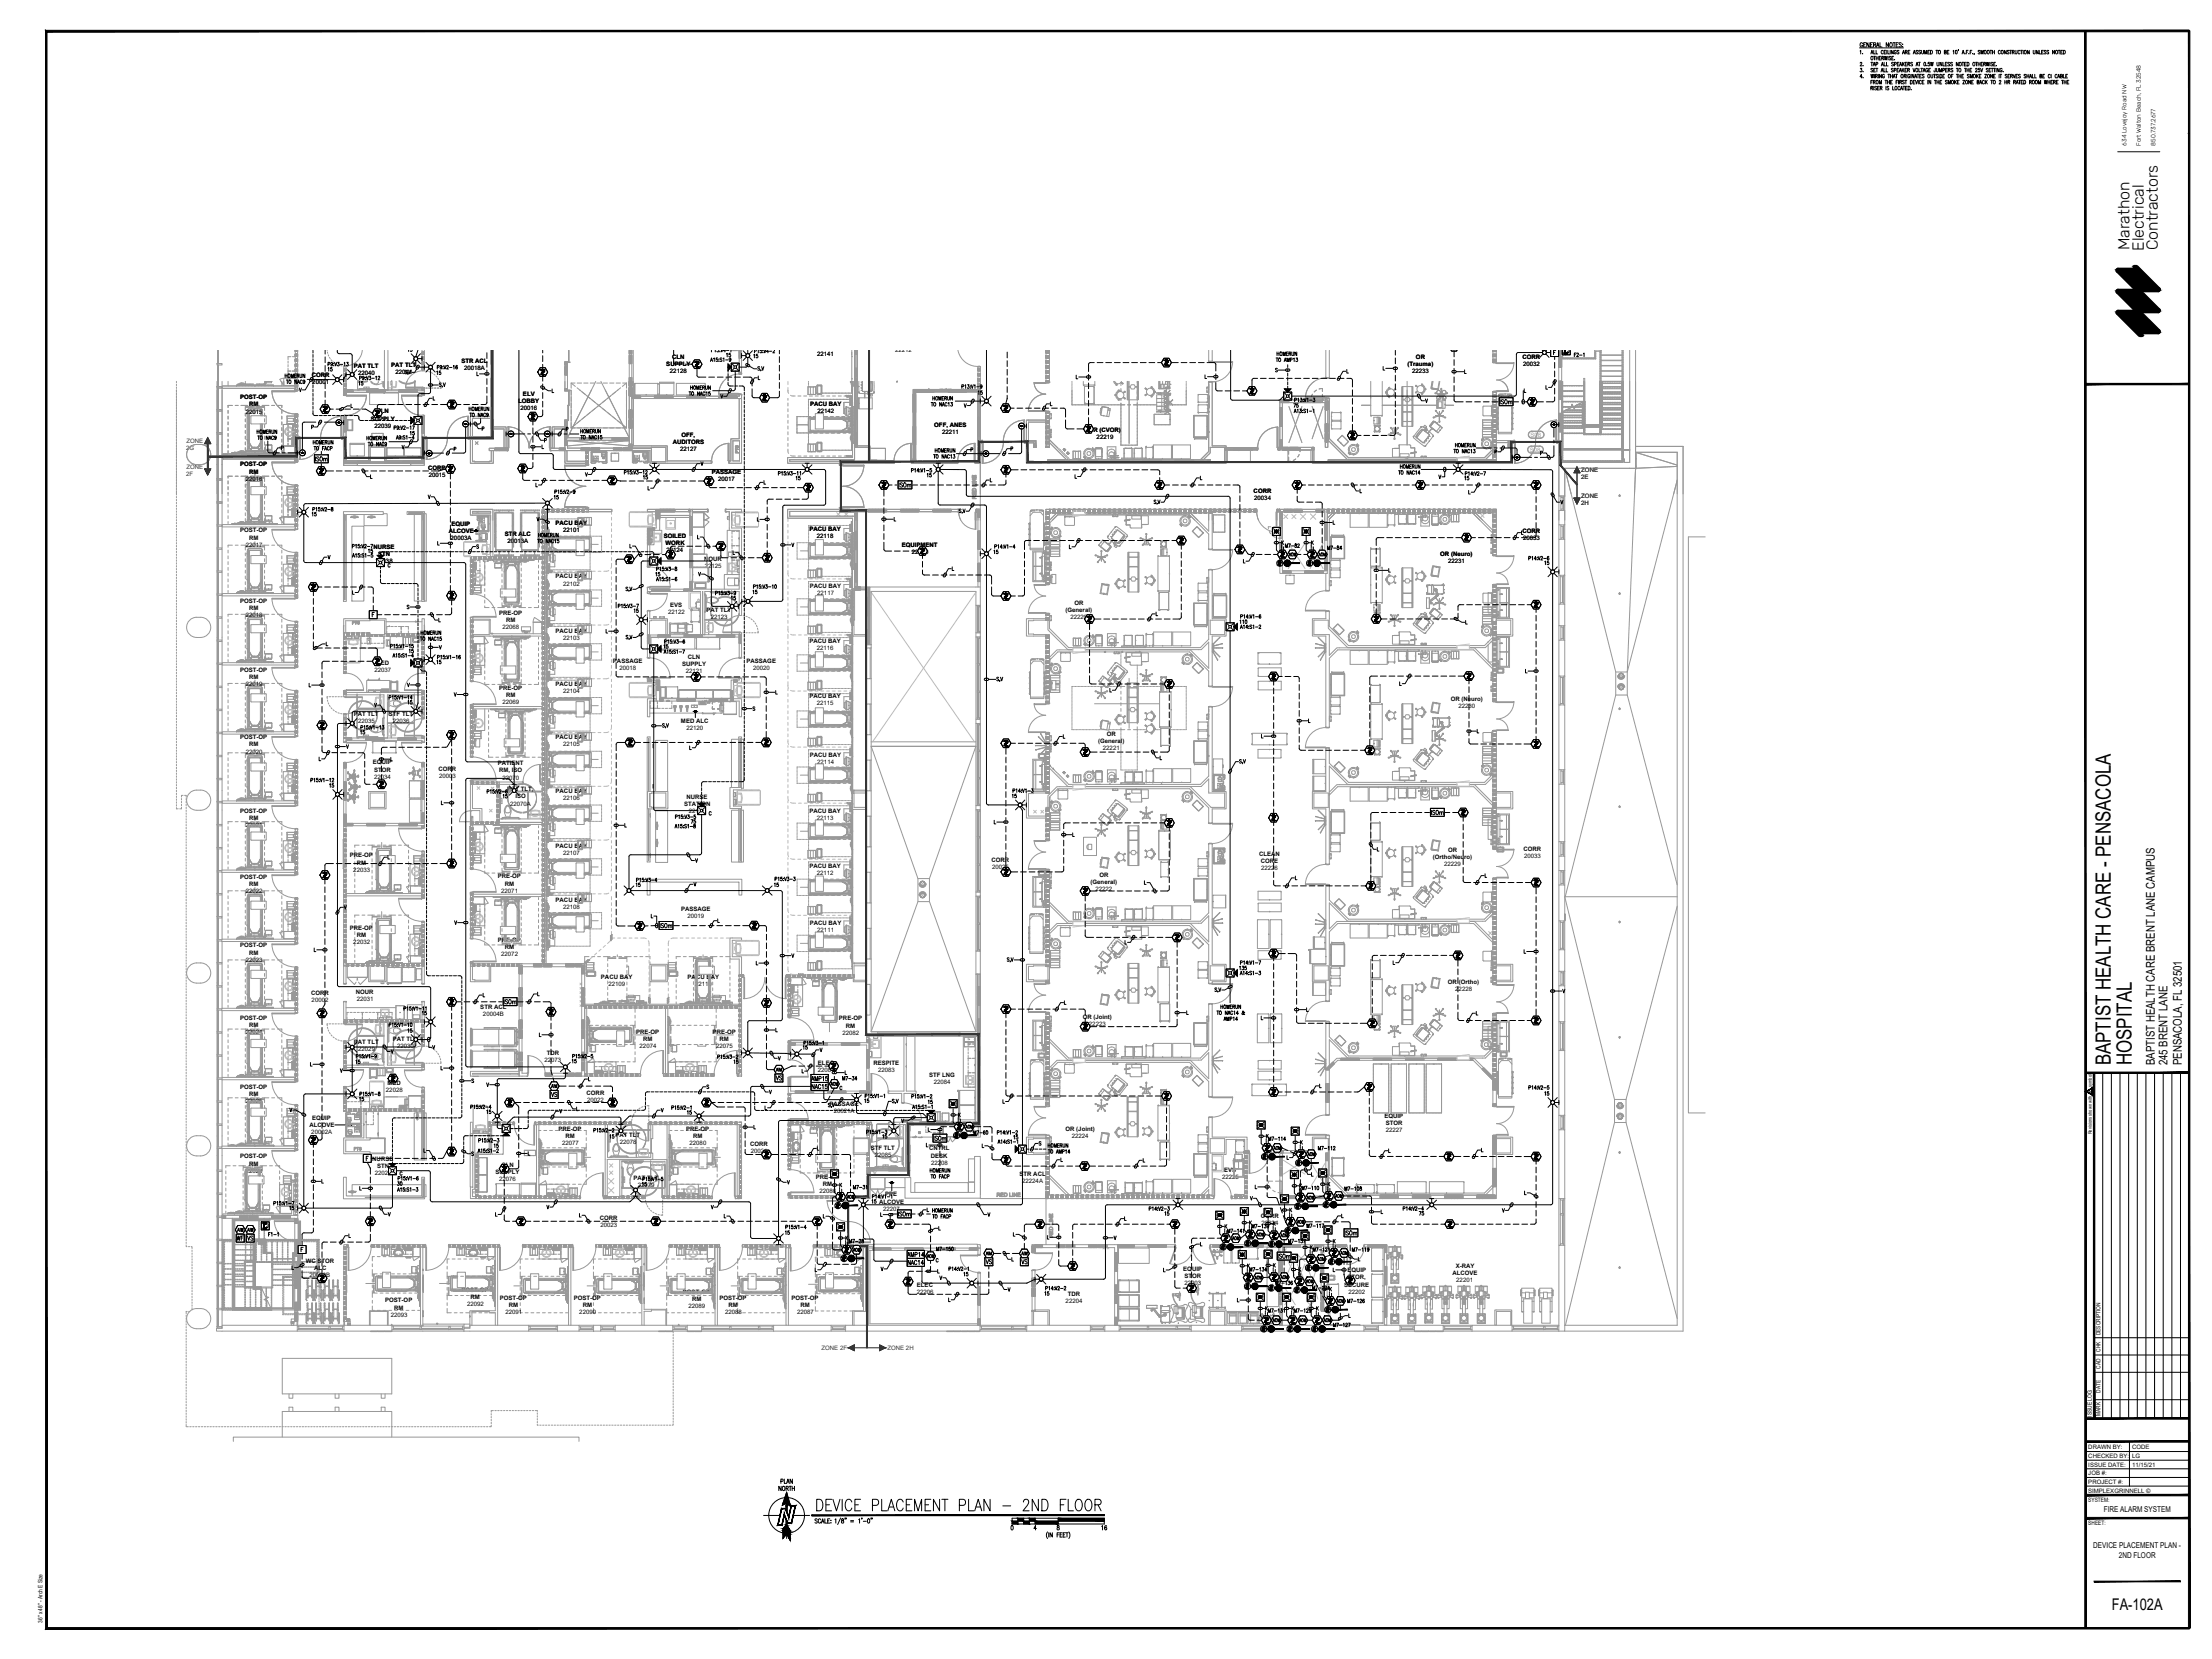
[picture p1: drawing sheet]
<svg xmlns="http://www.w3.org/2000/svg" width="1219mm" height="914mm" viewBox="0 0 1219 914" stroke-linecap="round" stroke-linejoin="round" font-family="sans-serif">
<defs><g id="words">
<g font-size="11.6">
<text x="1163" y="587" transform="rotate(-90 1163 587)">BAPTIST HEALTH CARE - PENSACOLA</text>
<text x="1175" y="587" transform="rotate(-90 1175 587)">HOSPITAL</text>
</g>
<text font-size="10.6" x="449" y="834">DEVICE PLACEMENT PLAN - 2ND FLOOR</text>
<text font-size="8.9" x="1164" y="888">FA-102A</text>
<g font-size="8.8">
<text x="1189" y="138" transform="rotate(-90 1189 138)">Contractors</text>
<text x="1174" y="138" transform="rotate(-90 1174 138)">Marathon</text>
<text x="1182" y="138" transform="rotate(-90 1182 138)">Electrical</text>
</g>
<g font-size="6.7">
<text x="1188" y="587" transform="rotate(-90 1188 587)">BAPTIST HEALTH CARE BRENT LANE CAMPUS</text>
<text x="1195" y="587" transform="rotate(-90 1195 587)">245 BRENT LANE</text>
<text x="1203" y="587" transform="rotate(-90 1203 587)">PENSACOLA, FL 32501</text>
</g>
<g font-size="5.7">
<text x="826" y="224">ISOm</text>
<text x="173" y="255">ISOm</text>
<text x="495" y="270">ISOm</text>
<text x="363" y="513">ISOm</text>
<text x="277" y="555">ISOm</text>
<text x="427" y="597">VS</text>
<text x="446" y="597">AMP15</text>
<text x="303" y="606">VS</text>
<text x="494" y="672">ISOm</text>
<text x="499" y="694">AMP14</text>
<text x="704" y="695">ISOm</text>
<text x="543" y="698">VS</text>
<text x="562" y="698">VS</text>
<text x="606" y="845">16</text>
</g>
<g font-size="5.3">
<text x="400" y="198">15</text>
<text x="415" y="199">15</text>
<text x="240" y="208">15</text>
<text x="538" y="219">15</text>
<text x="712" y="226">75</text>
<text x="354" y="265">15</text>
<text x="510" y="264">15</text>
<text x="171" y="286">15</text>
<text x="202" y="306">15</text>
<text x="708" y="303">M7-82</text>
<text x="547" y="307">15</text>
<text x="851" y="313">15</text>
<text x="402" y="332">15</text>
<text x="683" y="345">110</text>
<text x="240" y="367">15</text>
<text x="224" y="389">15</text>
<text x="557" y="441">15</text>
<text x="380" y="455">75</text>
<text x="788" y="450">ISOm</text>
<text x="350" y="490">15</text>
<text x="426" y="490">15</text>
<text x="682" y="536">135</text>
<text x="442" y="580">15</text>
<text x="464" y="597">M7-34</text>
<text x="447" y="601">NAC15</text>
<text x="851" y="605">15</text>
<text x="476" y="609">15</text>
<text x="511" y="610">15</text>
<text x="335" y="629">15</text>
<text x="486" y="629">15</text>
<text x="514" y="630">ISOm</text>
<text x="536" y="627">M7-60</text>
<text x="218" y="655">30</text>
<text x="353" y="655">15</text>
<text x="159" y="668">15</text>
<text x="781" y="671">75</text>
<text x="740" y="682">ISOm</text>
<text x="130" y="685">WF</text>
<text x="135" y="685">VS</text>
<text x="500" y="698">NAC14</text>
<text x="530" y="704">15</text>
<text x="688" y="702">M7-134</text>
</g>
<g font-size="4.9">
<text x="180" y="206">15</text>
<text x="197" y="213">15</text>
<text x="225" y="241">15</text>
<text x="438" y="266">15</text>
<text x="806" y="266">15</text>
<text x="304" y="276">15</text>
<text x="731" y="304">M7-84</text>
<text x="709" y="308">AOM</text>
<text x="726" y="308">AOM</text>
<text x="361" y="319">15</text>
<text x="414" y="328">15</text>
<text x="349" y="339">15</text>
<text x="365" y="358">15</text>
<text x="225" y="361">15</text>
<text x="198" y="406">15</text>
<text x="181" y="435">15</text>
<text x="277" y="441">15</text>
<text x="232" y="561">15</text>
<text x="224" y="570">15</text>
<text x="195" y="587">15</text>
<text x="314" y="587">15</text>
<text x="404" y="587">15</text>
<text x="427" y="592">AIM</text>
<text x="457" y="599">AOM</text>
<text x="303" y="601">AIM</text>
<text x="197" y="608">15</text>
<text x="267" y="615">15</text>
<text x="378" y="615">15</text>
<text x="531" y="623">AOM</text>
<text x="558" y="629">15</text>
<text x="698" y="630">M7-114</text>
<text x="272" y="634">15</text>
<text x="701" y="635">AOM</text>
<text x="726" y="635">M7-112</text>
<text x="720" y="638">AOM</text>
<text x="470" y="657">M7-31</text>
<text x="717" y="657">M7-110</text>
<text x="740" y="657">M7-108</text>
<text x="466" y="662">AOM</text>
<text x="480" y="664">15</text>
<text x="720" y="662">AOM</text>
<text x="735" y="661">AOM</text>
<text x="641" y="671">15</text>
<text x="714" y="676">AOM</text>
<text x="719" y="678">M7-117</text>
<text x="135" y="680">AIM</text>
<text x="432" y="682">15</text>
<text x="692" y="683">AOM</text>
<text x="705" y="683">AOM</text>
<text x="467" y="686">M7-28</text>
<text x="678" y="685">AOM</text>
<text x="709" y="686">M7-137</text>
<text x="469" y="691">AOM</text>
<text x="510" y="695">AOM</text>
<text x="543" y="693">AIM</text>
<text x="738" y="693">AOM</text>
<text x="725" y="696">AOM</text>
<text x="691" y="706">AOM</text>
<text x="705" y="706">AOM</text>
<text x="719" y="708">AOM</text>
<text x="722" y="712">M7-124</text>
<text x="575" y="715">15</text>
<text x="736" y="719">AOM</text>
<text x="701" y="730">AOM</text>
<text x="715" y="730">AOM</text>
<text x="729" y="730">AOM</text>
<text x="734" y="732">M7-127</text>
</g>
<text font-size="4.9" fill="#fff" x="676" y="681">M7-141</text>
<g font-size="4.4">
<text x="415" y="196">P15:V4-2</text>
<text x="1160" y="833">FIRE ALARM SYSTEM</text>
<text x="1154" y="853">DEVICE PLACEMENT PLAN -</text>
<text x="1168" y="858">2ND FLOOR</text>
</g>
<g font-size="3.5">
<text x="224" y="195">15</text>
<text x="391" y="195">P15:V4-1</text>
</g>
<g font-size="3.4">
<text x="1172" y="80" transform="rotate(-90 1172 80)">634 Lovejoy Road NW</text>
<text x="1180" y="80" transform="rotate(-90 1180 80)">Fort Walton Beach, FL 32548</text>
<text x="1188" y="80" transform="rotate(-90 1188 80)">850.737.2677</text>
</g>
<g font-size="3.3">
<text x="370" y="198">CLN</text>
<text x="450" y="196">22141</text>
<text x="493" y="194">22212</text>
<text x="780" y="198">OR</text>
<text x="839" y="198">CORR</text>
<text x="195" y="203">PAT TLT</text>
<text x="216" y="202">PAT TLT</text>
<text x="254" y="200">STR ACL</text>
<text x="256" y="204">20018A</text>
<text x="367" y="202">SUPPLY</text>
<text x="776" y="202">(Trauma)</text>
<text x="840" y="202">20032</text>
<text x="172" y="208">CORR</text>
<text x="197" y="207">22040</text>
<text x="218" y="206">22041</text>
<text x="369" y="206">22128</text>
<text x="778" y="205">22233</text>
<text x="172" y="212">20001</text>
<text x="132" y="220">POST-OP</text>
<text x="288" y="218">ELV</text>
<text x="135" y="228">22015</text>
<text x="137" y="224">RM</text>
<text x="208" y="228">CLN</text>
<text x="286" y="222">LOBBY</text>
<text x="287" y="226">20016</text>
<text x="447" y="224">PACU BAY</text>
<text x="451" y="227">22142</text>
<text x="204" y="232">SUPPLY</text>
<text x="206" y="236">22039</text>
<text x="515" y="235">OFF, ANES</text>
<text x="519" y="239">22211</text>
<text x="600" y="238">OR (CVOR)</text>
<text x="371" y="245">AUDITORS</text>
<text x="376" y="241">OFF,</text>
<text x="604" y="242">22219</text>
<text x="375" y="249">22127</text>
<text x="132" y="257">POST-OP</text>
<text x="137" y="261">RM</text>
<text x="236" y="259">CORR</text>
<text x="236" y="263">20015</text>
<text x="392" y="261">PASSAGE</text>
<text x="135" y="265">22016</text>
<text x="396" y="265">20017</text>
<text x="691" y="272">CORR</text>
<text x="691" y="276">20034</text>
<text x="132" y="293">POST-OP</text>
<text x="247" y="294">ALCOVE</text>
<text x="249" y="290">EQUIP</text>
<text x="306" y="290">PACU BAY</text>
<text x="310" y="293">22101</text>
<text x="446" y="293">PACU BAY</text>
<text x="839" y="294">CORR</text>
<text x="137" y="297">RM</text>
<text x="248" y="298">20003A</text>
<text x="278" y="295">STR ALC</text>
<text x="280" y="299">20013A</text>
<text x="366" y="296">SOILED</text>
<text x="450" y="296">22118</text>
<text x="840" y="297">20033</text>
<text x="135" y="301">22017</text>
<text x="206" y="302">NURSE</text>
<text x="367" y="300">WORK</text>
<text x="367" y="304">22124</text>
<text x="497" y="302">EQUIPMENT</text>
<text x="503" y="305">22209</text>
<text x="207" y="310">22038</text>
<text x="208" y="306">STN</text>
<text x="388" y="309">NOUR</text>
<text x="794" y="307">OR (Neuro)</text>
<text x="798" y="311">22231</text>
<text x="389" y="313">22125</text>
<text x="306" y="319">PACU BAY</text>
<text x="310" y="323">22102</text>
<text x="446" y="324">PACU BAY</text>
<text x="450" y="328">22117</text>
<text x="132" y="332">POST-OP</text>
<text x="369" y="335">EVS</text>
<text x="592" y="333">OR</text>
<text x="135" y="340">22018</text>
<text x="137" y="336">RM</text>
<text x="275" y="339">PRE-OP</text>
<text x="368" y="339">22122</text>
<text x="389" y="337">PAT TLT</text>
<text x="392" y="341">22123</text>
<text x="587" y="337">(General)</text>
<text x="590" y="341">22220</text>
<text x="277" y="347">22068</text>
<text x="279" y="343">RM</text>
<text x="306" y="349">PACU BAY</text>
<text x="310" y="353">22103</text>
<text x="446" y="354">PACU BAY</text>
<text x="450" y="358">22116</text>
<text x="338" y="365">PASSAGE</text>
<text x="379" y="363">CLN</text>
<text x="411" y="365">PASSAGE</text>
<text x="132" y="370">POST-OP</text>
<text x="206" y="370">22037</text>
<text x="207" y="366">MED</text>
<text x="341" y="369">20018</text>
<text x="376" y="367">SUPPLY</text>
<text x="378" y="371">22121</text>
<text x="415" y="369">20020</text>
<text x="137" y="374">RM</text>
<text x="135" y="378">22019</text>
<text x="275" y="380">PRE-OP</text>
<text x="306" y="378">PACU BAY</text>
<text x="310" y="382">22104</text>
<text x="277" y="388">22069</text>
<text x="279" y="384">RM</text>
<text x="446" y="385">PACU BAY</text>
<text x="450" y="389">22115</text>
<text x="800" y="386">OR (Neuro)</text>
<text x="195" y="395">PAT TLT</text>
<text x="214" y="395">STF TLT</text>
<text x="804" y="390">22230</text>
<text x="197" y="398">22035</text>
<text x="217" y="398">22036</text>
<text x="375" y="399">MED ALC</text>
<text x="132" y="407">POST-OP</text>
<text x="306" y="407">PACU BAY</text>
<text x="378" y="403">22120</text>
<text x="610" y="405">OR</text>
<text x="137" y="411">RM</text>
<text x="310" y="411">22105</text>
<text x="605" y="409">(General)</text>
<text x="608" y="413">22221</text>
<text x="135" y="415">22020</text>
<text x="446" y="417">PACU BAY</text>
<text x="206" y="421">EQUIP</text>
<text x="206" y="425">STOR</text>
<text x="242" y="425">CORR</text>
<text x="274" y="422">PATIENT</text>
<text x="275" y="426">RM, ISO</text>
<text x="450" y="421">22114</text>
<text x="206" y="429">22034</text>
<text x="242" y="429">20003</text>
<text x="277" y="430">22070</text>
<text x="279" y="436">PAT TLT,</text>
<text x="306" y="437">PACU BAY</text>
<text x="281" y="444">22070A</text>
<text x="284" y="440">ISO</text>
<text x="310" y="441">22106</text>
<text x="378" y="440">NURSE</text>
<text x="132" y="448">POST-OP</text>
<text x="377" y="444">STATION</text>
<text x="380" y="448">22119</text>
<text x="446" y="448">PACU BAY</text>
<text x="135" y="456">22021</text>
<text x="137" y="452">RM</text>
<text x="450" y="452">22113</text>
<text x="306" y="467">PACU BAY</text>
<text x="193" y="473">PRE-OP</text>
<text x="310" y="471">22107</text>
<text x="694" y="472">CLEAN</text>
<text x="790" y="474">(Ortho/Neuro)</text>
<text x="798" y="470">OR</text>
<text x="840" y="469">CORR</text>
<text x="840" y="473">20033</text>
<text x="197" y="477">RM</text>
<text x="446" y="478">PACU BAY</text>
<text x="546" y="475">CORR</text>
<text x="547" y="479">20025</text>
<text x="695" y="476">CORE</text>
<text x="695" y="480">22226</text>
<text x="796" y="477">22229</text>
<text x="132" y="484">POST-OP</text>
<text x="195" y="480">22033</text>
<text x="274" y="484">PRE-OP</text>
<text x="450" y="482">22112</text>
<text x="606" y="483">OR</text>
<text x="137" y="488">RM</text>
<text x="278" y="488">RM</text>
<text x="601" y="487">(General)</text>
<text x="604" y="491">22222</text>
<text x="135" y="492">22022</text>
<text x="276" y="492">22071</text>
<text x="306" y="497">PACU BAY</text>
<text x="310" y="501">22108</text>
<text x="375" y="502">PASSAGE</text>
<text x="379" y="506">20019</text>
<text x="446" y="510">PACU BAY</text>
<text x="193" y="513">PRE-OP</text>
<text x="450" y="514">22111</text>
<text x="195" y="520">22032</text>
<text x="197" y="517">RM</text>
<text x="274" y="519">PRE-OP</text>
<text x="132" y="522">POST-OP</text>
<text x="137" y="526">RM</text>
<text x="276" y="527">22072</text>
<text x="278" y="523">RM</text>
<text x="135" y="530">22023</text>
<text x="331" y="540">PACU BAY</text>
<text x="379" y="540">PACU BAY</text>
<text x="335" y="544">22109</text>
<text x="383" y="544">22110</text>
<text x="798" y="542">OR (Ortho)</text>
<text x="171" y="548">CORR</text>
<text x="196" y="548">NOUR</text>
<text x="197" y="552">22031</text>
<text x="802" y="546">22228</text>
<text x="172" y="552">20002</text>
<text x="265" y="556">STR ACL</text>
<text x="132" y="562">POST-OP</text>
<text x="266" y="560">20004B</text>
<text x="462" y="562">PRE-OP</text>
<text x="597" y="562">OR (Joint)</text>
<text x="135" y="570">22024</text>
<text x="137" y="566">RM</text>
<text x="351" y="570">PRE-OP</text>
<text x="393" y="570">PRE-OP</text>
<text x="466" y="566">RM</text>
<text x="600" y="566">22223</text>
<text x="195" y="575">PAT TLT</text>
<text x="216" y="574">PAT TLT</text>
<text x="354" y="574">RM</text>
<text x="397" y="574">RM</text>
<text x="464" y="570">22082</text>
<text x="197" y="579">22029</text>
<text x="219" y="578">22030</text>
<text x="301" y="581">TDR</text>
<text x="353" y="578">22074</text>
<text x="395" y="578">22075</text>
<text x="300" y="585">22073</text>
<text x="451" y="587">ELEC</text>
<text x="481" y="587">RESPITE</text>
<text x="451" y="591">22081</text>
<text x="484" y="591">22083</text>
<text x="512" y="593">STF LNG</text>
<text x="214" y="598">MED</text>
<text x="515" y="597">22084</text>
<text x="132" y="600">POST-OP</text>
<text x="137" y="604">RM</text>
<text x="213" y="602">22028</text>
<text x="323" y="604">CORR</text>
<text x="135" y="608">22025</text>
<text x="324" y="608">20022</text>
<text x="457" y="610">PASSAGE</text>
<text x="172" y="617">EQUIP</text>
<text x="460" y="614">20021A</text>
<text x="763" y="616">EQUIP</text>
<text x="171" y="621">ALCOVE</text>
<text x="308" y="623">PRE-OP</text>
<text x="378" y="623">PRE-OP</text>
<text x="587" y="623">OR (Joint)</text>
<text x="764" y="620">STOR</text>
<text x="764" y="624">22227</text>
<text x="172" y="625">20002A</text>
<text x="312" y="627">RM</text>
<text x="339" y="627">PAT TLT</text>
<text x="382" y="627">RM</text>
<text x="591" y="627">22224</text>
<text x="310" y="631">22077</text>
<text x="342" y="630">22078</text>
<text x="380" y="631">22080</text>
<text x="413" y="632">CORR</text>
<text x="414" y="636">20021</text>
<text x="480" y="634">STF TLT</text>
<text x="512" y="634">CNTRL</text>
<text x="132" y="638">POST-OP</text>
<text x="205" y="640">NURSE</text>
<text x="482" y="638">22085</text>
<text x="513" y="638">DESK</text>
<text x="513" y="642">22208</text>
<text x="135" y="646">22026</text>
<text x="137" y="642">RM</text>
<text x="207" y="648">22027</text>
<text x="208" y="644">STN</text>
<text x="273" y="647">SUPPLY</text>
<text x="276" y="643">CLN</text>
<text x="675" y="646">EVS</text>
<text x="275" y="651">22076</text>
<text x="349" y="651">PAT TLT</text>
<text x="450" y="650">PRE-OP</text>
<text x="454" y="654">RM</text>
<text x="562" y="648">STR ACL</text>
<text x="563" y="652">22224A</text>
<text x="674" y="650">22225</text>
<text x="352" y="655">22079</text>
<text x="452" y="658">22086</text>
<text x="488" y="659">PPE</text>
<text x="485" y="663">ALCOVE</text>
<text x="487" y="667">22207</text>
<text x="695" y="671">CORR</text>
<text x="331" y="673">CORR</text>
<text x="331" y="676">20023</text>
<text x="695" y="675">20024</text>
<text x="169" y="696">WC STOR</text>
<text x="173" y="700">ALC</text>
<text x="652" y="701">EQUIP</text>
<text x="743" y="701">EQUIP</text>
<text x="802" y="699">X-RAY</text>
<text x="171" y="704">20003B</text>
<text x="653" y="705">STOR</text>
<text x="743" y="705">STOR,</text>
<text x="800" y="703">ALCOVE</text>
<text x="803" y="707">22201</text>
<text x="254" y="712">POST-OP</text>
<text x="376" y="713">POST-OP</text>
<text x="505" y="713">22206</text>
<text x="505" y="709">ELEC</text>
<text x="653" y="708">22203</text>
<text x="741" y="709">SECURE</text>
<text x="743" y="713">22202</text>
<text x="212" y="718">POST-OP</text>
<text x="259" y="716">RM</text>
<text x="275" y="717">POST-OP</text>
<text x="316" y="717">POST-OP</text>
<text x="381" y="717">RM</text>
<text x="397" y="717">POST-OP</text>
<text x="436" y="717">POST-OP</text>
<text x="587" y="718">22204</text>
<text x="589" y="714">TDR</text>
<text x="215" y="726">22093</text>
<text x="217" y="722">RM</text>
<text x="257" y="720">22092</text>
<text x="279" y="724">22091</text>
<text x="280" y="721">RM</text>
<text x="319" y="724">22090</text>
<text x="321" y="721">RM</text>
<text x="380" y="721">22089</text>
<text x="400" y="724">22088</text>
<text x="402" y="721">RM</text>
<text x="439" y="724">22087</text>
<text x="441" y="721">RM</text>
<text x="1158" y="736" transform="rotate(-90 1158 736)">DESCRIPTION</text>
<text x="1158" y="745" transform="rotate(-90 1158 745)">CHK</text>
<text x="1158" y="754" transform="rotate(-90 1158 754)">CAD</text>
<text x="1158" y="768" transform="rotate(-90 1158 768)">DATE</text>
<text x="1153" y="781" transform="rotate(-90 1153 781)">ISSUE LOG:</text>
<text x="1158" y="781" transform="rotate(-90 1158 781)">MARK</text>
<text x="1151" y="799">DRAWN BY:</text>
<text x="1151" y="804">CHECKED BY:</text>
<text x="1175" y="804">LG</text>
<text x="1175" y="799">CODE</text>
<text x="1151" y="808">ISSUE DATE:</text>
<text x="1175" y="808">11/15/21</text>
<text x="1151" y="813">JOB #:</text>
<text x="1151" y="818">PROJECT #:</text>
<text x="1151" y="823">SIMPLEXGRINNELL ©</text>
<text x="1151" y="828">SYSTEM:</text>
<text x="1151" y="841">SHEET:</text>
<text x="24" y="894" transform="rotate(-90 24 894)">36&quot; x 48&quot; - Arch E Size</text>
</g>
<g font-size="3.3" fill="#333">
<text x="103" y="244">ZONE</text>
<text x="103" y="248">2G</text>
<text x="103" y="263">2F</text>
<text x="103" y="259">ZONE</text>
<text x="872" y="260">ZONE</text>
<text x="872" y="264">2E</text>
<text x="872" y="275">ZONE</text>
<text x="872" y="279">2H</text>
<text x="453" y="744">ZONE 2F</text>
<text x="489" y="744">ZONE 2H</text>
</g>
<g font-size="3.3" fill="#989898">
<text x="844" y="241">S08</text>
<text x="843" y="249">S08</text>
</g>
<text font-size="2.8" x="1153" y="625" transform="rotate(-90 1153 625)">Revisions shown with # symbol</text>
</g></defs>
<g fill="none" stroke="#989898" stroke-width=".55">
<path d="M859 210v33M861 210v1M898 210v45h-3M901 210v48h-31M311 235v1M861 227v16M278 247h1M304 247h1M311 247v1M859 255v18h3M861 255h33M869 258h-7v23"/>
<path d="M901 246h27v488h-66M901 249h23v481h-62M859 273v8M859 297h3v20h-3zM859 281h3v8h-3zM859 289v8M862 289v8M859 317v16M862 317v16M478 325v30M478 324h1v31M538 334v15"/>
<path d="M539 324h-60v31h1M540 324v10M540 334h-2v-8h-58v29M540 334v15M859 333h3v12h-3zM478 355v2M478 355h2M480 357h.1M480 355v174M538 349h2v2h-2zM538 351v45M540 351v45"/>
<path d="M859 353h3v20h-3zM859 345v8M862 345v8M478 374v14M480 374h.1M859 373v16M862 373v16M480 388h.1M538 396h2v3h-2zM538 399v45M540 399v45M859 389h3v35h-3z"/>
<path d="M478 405v14M480 419h.1M480 405h.1M480 411h58M480 409h58M478 436v14M480 436h.1M859 432h3v32h-3zM859 424v8M862 424v8M480 450h.1M538 444h2v2h-2z"/>
<path d="M538 446v46M540 446v46M478 467v14M480 467h.1M859 472h3v8h-3zM859 464v8M859 480v8M862 464v8M862 480v8M478 498v14M480 481h.1M480 498h.1"/>
<path d="M538 492h2v2h-2zM538 494v30M540 494v30M859 488h3v20h-3zM480 512h.1M859 508v15M862 508v15M478 529v1M478 531h.1M478 532v8M480 529h.1M480 529v40h4v2h-5"/>
<path d="M539 537h-1v-13h2v13M539 537h1M539 537v34h-39M540 537v34M859 523h3v12h-3zM859 535v8M862 535v8M478 541v2M478 559v12M859 543h3v20h-3zM484 571h14M484 569h45"/>
<path d="M539 569v-32h-1v32h-9v2M859 579h3v36h-3zM859 563v16M862 563v16M859 615v8M862 615v8M859 623h3v38h-3zM123 670l-1 2h40M164 670v2M859 661v25M862 661v25M162 684v15"/>
<path d="M164 684v44h-2M162 722v5M164 730h-42v2h-3v2h45v-4M164 734h26M164 730h25M190 730v4M190 730h2M193 730h11M204 730h10M214 730h2v4h-26M216 730h16M233 730v1"/>
<path d="M259 730v2h-3v2M260 730h13M274 730h17v4h-75M291 730h16M291 734h16M313 730h-6v4M315 730h4v4h-12M319 730h8M319 734h8M327 730h4v4h-4zM331 730h8M331 734h8"/>
<path d="M354 730h-15v4M355 730h12M367 730h4v4h-32M371 730h8M371 734h8M379 730h8v4h-8zM387 730h7M387 734h39M395 730h31M433 730h-7v4M435 730h23v4h-32M458 730h8"/>
<path d="M458 734h8M470 730h-4v4M471 730h8M540 730v4h-74M540 734h26M540 730h26M569 730h-3v4M570 730h8M578 730h23v4h-35M601 730h8M601 734h8M614 730h-5v4"/>
<path d="M616 730h1v4h-8M617 730h40M617 734h40M666 730h-9v4M667 730h8M676 730h8v4h-27M684 730h16M684 734h16M705 730h-5v4M707 730h25M733 730h19v4h-52M752 730h8"/>
<path d="M752 734h8M760 730h12v4h-12zM772 730h8M772 734h8M780 730h15v4h-15zM795 730h16M795 734h16M824 730h-13v4M825 730h8M833 730v4h-22M833 730h26M833 734h26"/>
<path d="M859 730v4M859 730v-44h3v44M862 730v4h-3"/>
</g>
<g fill="none" stroke="#989898" stroke-width=".55">
<path d="M311 214h2M311 215h2M347 210h1M347 211h1M347 212h1M347 213h1M347 214h1M347 215h1M347 216h1M347 217h1M347 218h1M859 210h2"/>
<path d="M859 211h2M859 212h2M859 213h2M859 214h2M859 215h2M859 216h2M859 217h2M859 218h2M859 219h2M859 220h2M311 235h2M311 234h2"/>
<path d="M311 233h2M311 232h2M311 236h2M311 237h2M311 238h2M311 239h2M311 240h2M347 235h1M347 234h1M347 233h1M347 232h1M347 231h1"/>
<path d="M347 230h1M347 229h1M347 228h1M347 227h1M347 226h1M347 236h1M705 235h2M705 234h2M705 233h2M705 232h2M705 231h2M705 230h2"/>
<path d="M705 229h2M705 228h2M705 227h2M705 226h2M705 225h2M706 221v1M707 221v1M708 221v1M709 221v1M710 221v1M719 221v1M720 221v1"/>
<path d="M721 221v1M722 221v1M723 221v1M723 222h.1M724 222h.1M725 222h.1M726 222h.1M727 222h.1M728 222h.1M730 235h2M730 234h2M730 226h2"/>
<path d="M730 225h2M730 236h2M730 237h2M730 238h2M730 221h2M730 239h2M730 222h2M730 240h2M730 223h2M730 224h2M859 235h2M859 234h2"/>
<path d="M859 233h2M859 232h2M859 231h2M859 230h2M859 229h2M859 228h2M859 236h2M859 237h2M859 238h2M273 247v1M274 247v1M275 247v1"/>
<path d="M276 247v1M277 247v1M278 247v1M279 247v1M280 247v1M308 247v1M309 247v1M310 247v1M311 247v1M311 246h2M311 245h2M311 244h2"/>
<path d="M311 243h2M311 241h2M312 241v2M313 241h-2v2M320 241v2M320 247v1M321 241v2M321 247v1M322 241v2M322 247v1M323 241v2M323 247v1"/>
<path d="M324 241v2M324 247v1M325 247v1M325 241v2M326 241v2M326 247v1M327 241v2M327 247v1M328 241v2M328 247v1M329 241v2M329 247v1"/>
<path d="M330 241v2M330 247v1M337 241v2M338 241v2M338 247v1M339 241v2M339 247v1M340 241v2M340 247v1M341 241v2M341 247v1M342 241v2"/>
<path d="M342 247v1M343 247v1M343 241v2M344 241v2M344 247v1M345 241v2M345 247v1M346 241v2M346 247v1M347 241v2M347 247v1M347 248v-1h1v1"/>
<path d="M347 247h1M347 246h1M347 245h1M348 247v1M705 247h2v1M705 247h2M705 246h2M705 245h2M705 244h2M705 243h2M707 247v1M708 247v1"/>
<path d="M709 247v1M710 247v1M711 247h.1M712 247h.1M713 247h.1M714 247h.1M715 247h.1M716 247h.1M723 247v1M724 247v1M730 244h2M730 243h2"/>
<path d="M730 241h2M730 242h2M705 299h2M705 300h2M705 282h2M705 283h2M705 284h2M705 285h2M705 286h2M705 287h2M705 288h2M705 289h2"/>
<path d="M705 290h2M706 290h1M707 291h.1M708 281v1M709 281v1M710 281v1M711 281v1M712 281v1M713 281v1M714 281v1M715 281v1M716 281v1"/>
<path d="M717 281v1M718 281v1M725 281v1M726 281v1M727 281v1M728 281v1M729 281v1M730 281v1M730 288h2M730 289h2M730 290h2M730 291h2"/>
<path d="M730 298h2M730 297h2M730 296h2M730 295h2M730 294h2M730 293h2M730 292h2M705 301h2M705 302h2M705 303h2M705 304h2M705 305h2"/>
<path d="M705 306h2M705 307h2M705 308h2M705 309h2M707 315v1M708 315v1M709 315v1M710 315v1M711 315v1M712 315v1M719 315v1M720 315v1"/>
<path d="M721 315v1M722 315v1M723 315v1M724 315v1M725 315v1M726 315v1M727 315v1M728 315v1M729 315v1M730 315h2M730 314h2M730 313h2"/>
<path d="M730 312h2M730 311h2M730 310h2M730 309h2M478 339h1M478 338h1M478 337h1M478 336h1M478 335h1M478 334h1M478 333h1M478 332h1"/>
<path d="M478 331h1M478 330h1M478 329h1M478 324v31M479 324v31M478 355h1M478 354h1M478 353h1M478 352h1M478 351h1M478 350h1M478 349h1"/>
<path d="M478 348h1M478 347h1M539 537v34M540 537v34M540 537v34h-1M539 554h1M539 553h1M539 552h1M539 551h1M539 550h1M539 549h1M539 548h1"/>
<path d="M539 547h1M539 546h1M539 545h1M539 544h1M539 571h1M539 570h1M539 569h1M539 568h1M539 567h1M539 566h1M539 565h1M539 564h1"/>
<path d="M539 563h1M539 562h1M705 640h2M705 639h2M705 638h2M715 634v2M716 634v2M717 634v2M718 634v2M731 640h1M731 639h1M731 638h1"/>
<path d="M731 637h1M705 648h2M705 647h2M705 646h2M705 645h2M705 644h2M705 643h2M705 642h2M705 660h2M705 659h2M705 641h2M705 658h2"/>
<path d="M705 657h2M707 657h.1M707 656h.1M709 659v2M710 659v2M711 659v2M712 659v2M713 659v2M714 659v2M715 659v2M716 659v2M717 659v2"/>
<path d="M718 659v2M727 659v2M728 659v2M729 659v2M730 659v2M731 659v2M731 648h1M731 647h1M731 658h1M731 657h1M731 656h1M731 649h1"/>
<path d="M731 650h1M731 651h1M731 652h1M731 653h1M731 654h1M731 655h1M732 659v2M122 670v2M123 670v2M124 670v2M132 670v2M133 670v2"/>
<path d="M134 670v2M135 670v2M136 670v2M137 670v2M138 670v2M139 670v2M140 670v2M141 670v2M142 670v2M150 670v2M151 670v2M152 670v2"/>
<path d="M153 670v2M154 670v2M155 670v2M156 670v2M157 670v2M158 670v2M159 670v2M160 670v2M162 672h2M162 673h2M162 700h2M162 684h2"/>
<path d="M162 685h2M162 686h2M162 687h2M162 688h2M162 689h2M162 690h2M162 691h2M162 692h2M705 700h2M705 699h2M705 698h2M705 697h2"/>
<path d="M707 686v1M708 686v1M724 686v1M725 686v1M726 686v1M727 686v1M728 686v1M728 700h2M728 686h2M728 687h2M728 699h2M728 698h2"/>
<path d="M730 686h-2v1M162 718h2M162 701h2M162 719h2M162 702h2M162 720h2M162 703h2M162 704h2M162 705h2M162 706h2M162 707h2M162 708h2"/>
<path d="M162 709h2M162 710h2M705 718h2M705 719h2M705 709h2M705 710h2M705 717h2M705 716h2M705 715h2M705 714h2M705 711h2M705 712h2"/>
<path d="M705 713h2M728 718h2M728 701h2M728 719h2M728 702h2M728 720h2M728 703h2M728 704h2M728 717h2M728 716h2M728 715h2M728 714h2"/>
<path d="M161 729h1M161 728h1M162 721h2M162 722h2M162 723h2M162 724h2M162 725h2M162 726h2M162 727h2M162 728h2M164 727h-2v1M728 721h2"/>
<path d="M728 722h2"/>
</g>
<g fill="none" stroke="#989898" stroke-width=".55">
<path d="M861 219h1M861 216h1M861 213h1M861 218h12M861 215h12M861 213h12M862 219h1M862 216h1M862 213h1M863 219h1M863 216h1M863 213h1"/>
<path d="M865 219h1M865 216h1M865 213h1M866 219h1M866 216h1M866 213h1M867 219h1M867 216h1M867 213h1M869 219h.1M869 216h.1M869 213h.1"/>
<path d="M870 219h1M870 216h1M870 213h1M871 219h1M871 216h1M871 213h1M873 219h.1M873 216h.1M873 213h.1M882 211h1M882 214h1M882 217h1"/>
<path d="M882 220h1M883 211h1M883 214h1M883 217h1M883 220h1M883 211h11M883 214h11M883 217h11M884 211h1M884 214h1M884 217h1M884 220h1"/>
<path d="M886 211h.1M886 214h.1M886 217h.1M886 220h.1M887 211h1M887 214h1M887 217h1M887 220h1M888 211h1M888 214h1M888 217h1M888 220h1"/>
<path d="M890 211h.1M890 214h.1M890 217h.1M890 220h.1M891 211h1M891 214h1M891 217h1M891 220h1M892 211h1M892 214h1M892 217h1M892 220h1"/>
<path d="M893 211h1M893 214h1M893 217h1M893 220h1M861 235h11M861 235h1M861 232h1M861 229h1M861 229h11M861 232h11M861 224h1M861 222h1"/>
<path d="M861 224h5M861 221h12M862 235h1M862 232h1M862 229h1M863 224h.1M863 226h.1M863 222h1M863 226h9M864 235h1M864 232h1M864 229h1"/>
<path d="M864 226h1M864 224h1M864 222h1M865 235h1M865 232h1M865 229h1M865 226h1M865 224h1M865 222h1M866 235h1M866 232h1M866 229h1"/>
<path d="M866 223h1M866 226h1M867 222h.1M867 224h1M868 235h.1M868 232h.1M868 229h.1M868 226h1M868 222h1M869 235h1M869 232h1M869 229h1"/>
<path d="M869 223h1M869 226h1M869 222h1M870 223h2M870 223h1M870 235h1M870 232h1M870 229h1M870 226h1M871 222h.1M871 223h1M872 235h.1"/>
<path d="M872 232h.1M872 229h.1M872 226h.1M872 222h1M873 235h.1M873 232h.1M873 229h.1M873 226h.1M873 223h.1M882 235h1M882 223h1M882 226h1"/>
<path d="M882 229h1M882 231h1M882 234h1M882 232h1M883 235h11M883 223h1M883 226h1M883 229h1M883 231h1M883 234h1M883 220h11M883 223h11"/>
<path d="M883 226h11M883 229h11M883 232h11M884 223h1M884 226h1M884 229h1M884 231h1M884 234h1M886 223h.1M886 226h.1M886 229h.1M886 231h.1"/>
<path d="M886 234h.1M887 223h1M887 226h1M887 229h1M887 231h1M887 234h1M888 223h1M888 226h1M888 229h1M888 231h1M888 234h1M890 223h.1"/>
<path d="M890 226h.1M890 229h.1M890 231h.1M890 234h.1M891 223h1M891 226h1M891 229h1M891 231h1M891 234h1M892 223h1M892 226h1M892 229h1"/>
<path d="M892 231h1M892 234h1M893 223h1M893 226h1M893 229h1M893 231h1M893 234h1M143 672h.1M143 673v10M143 673v1M143 674v1M143 676h.1"/>
<path d="M143 677v1M143 678v1M143 679v1M146 672h.1M146 673v10M146 673v1M146 674v1M146 676h.1M146 677v1M146 678v1M146 679v1M149 672h13"/>
<path d="M162 673v11M129 689h.1M129 692h.1M129 695h.1M129 697h.1M129 698h.1M129 686h11M129 689h1M129 692h1M129 695h1M129 697h1M129 698h11"/>
<path d="M129 695h11M129 692h11M129 689h11M131 689h1M131 692h1M131 695h1M131 697h1M132 689h1M132 692h1M132 695h1M132 697h1M133 689h1"/>
<path d="M133 692h1M133 695h1M133 697h1M135 689h.1M135 692h.1M135 695h.1M135 697h.1M136 689h1M136 692h1M136 695h1M136 697h1M137 689h1"/>
<path d="M137 692h1M137 695h1M137 697h1M139 689h1M139 692h1M139 695h1M139 697h1M140 689h.1M140 692h.1M140 695h.1M140 697h.1M140 698h.1"/>
<path d="M143 683v1M143 681h.1M143 682v1M146 683v1M146 681h.1M146 682v1M150 694h11M150 700h1M150 697h1M150 694h1M150 700h11M150 697h11"/>
<path d="M152 700h.1M152 697h.1M152 694h.1M153 700h1M153 697h1M153 694h1M154 700h1M154 697h1M154 694h1M155 700h1M155 697h1M155 694h1"/>
<path d="M157 700h.1M157 697h.1M157 694h.1M158 700h1M158 697h1M158 694h1M159 700h1M159 697h1M159 694h1M161 700h.1M161 697h.1M161 694h.1"/>
<path d="M162 694h.1M162 700h.1M162 697h.1M164 686h.1M164 689h.1M164 692h.1M164 695h.1M164 697h.1M164 698h.1M165 686h.1M165 689h.1M165 692h.1"/>
<path d="M165 695h.1M165 697h.1M165 698h.1M129 709h.1M129 700h.1M129 703h.1M129 706h.1M129 704h.1M129 701h.1M129 709h11M129 709h1M129 700h1"/>
<path d="M129 703h1M129 706h1M129 706h11M129 704h11M129 701h11M131 709h1M131 700h1M131 703h1M131 706h1M132 709h1M132 700h1M132 703h1"/>
<path d="M132 706h1M133 709h1M133 700h1M133 703h1M133 706h1M135 709h.1M135 700h.1M135 703h.1M135 706h.1M136 709h1M136 700h1M136 703h1"/>
<path d="M136 706h1M137 709h1M137 700h1M137 703h1M137 706h1M139 709h1M139 700h1M139 703h1M139 706h1M140 709h.1M140 700h.1M140 703h.1"/>
<path d="M140 706h.1M140 704h.1M140 701h.1M144 710h.1M144 711v1M144 712v1M144 713v1M144 715h.1M144 716v1M144 717v1M144 719h.1M144 720v1"/>
<path d="M144 711v10M147 710v1M147 711v1M147 713h.1M147 714v1M147 716v1M147 710v7M147 718h.1M147 719v1M147 715v1M147 717v4M150 710v1"/>
<path d="M150 711v1M150 712v1M150 714h.1M150 715v1M150 716v1M150 718h.1M150 719v1M150 710v11M150 708h11M150 709h1M150 706h1M150 703h1"/>
<path d="M150 705h11M150 702h11M152 709h.1M152 706h.1M152 703h.1M153 709h1M153 706h1M153 703h1M154 709h1M154 706h1M154 703h1M155 709h1"/>
<path d="M155 706h1M155 703h1M157 709h.1M157 706h.1M157 703h.1M158 709h1M158 706h1M158 703h1M159 709h1M159 706h1M159 703h1M161 709h.1"/>
<path d="M161 706h.1M161 703h.1M162 708h.1M162 709h.1M162 706h.1M162 703h.1M162 705h.1M162 702h.1M164 709h.1M164 700h.1M164 703h.1M164 706h.1"/>
<path d="M164 704h.1M164 701h.1M165 709h.1M165 700h.1M165 703h.1M165 706h.1M165 704h.1M165 701h.1M144 721v1M147 720v1M147 721v1M150 720v1"/>
<path d="M150 721h.1M150 721v1"/>
</g>
<path d="M121 732h.1" fill="none" stroke="#dbdbdb" stroke-width="1.4"/>
<g fill="none" stroke="#989898" stroke-width=".55">
<path d="M882 210v1M882 211v1M882 213h.1M882 214v1M882 215v1M882 216v1M882 218v1M882 219v1M882 212h.1M882 213v1M882 215l1 1M882 217v1"/>
<path d="M882 218l1 1M882 213h1M882 216h1M882 210h1M882 219h1M883 213h1M883 216h1M883 219h1M883 210h1M885 213h.1M885 216h.1M885 219h.1"/>
<path d="M885 210h.1M886 213h1M886 216h1M886 219h1M886 210h1M887 213h1M887 216h1M887 219h1M887 210h1M888 213h1M888 216h1M888 219h1"/>
<path d="M888 210h1M890 213h1M890 216h1M890 219h1M890 210h1M891 213h1M891 216h1M891 219h1M891 210h1M892 213h1M892 216h1M892 219h1"/>
<path d="M892 210h1M894 219v1M894 213h.1M894 216h.1M894 219h.1M894 210h.1M894 210v1M894 211v1M894 213v1M894 214v1M894 215v1M894 217h.1"/>
<path d="M894 218v1M895 210v1M895 211v1M895 213v1M895 214v1M895 215v1M895 217h.1M895 218v1M895 219v1M861 227v1M861 228v1M861 230h.1"/>
<path d="M861 231v1M861 232v1M861 233v1M861 235v1M861 236v1M861 237v1M861 239v1M861 239h1M861 229l1 1M861 232l1 1M861 235h.1M861 238v2"/>
<path d="M861 233h1M861 227h1M861 236h1M861 230h1M862 236h-1v1M862 239h1M862 236h1M862 233h1M862 230h1M862 227h1M863 239h1M863 236h1"/>
<path d="M863 233h1M863 230h1M863 227h1M865 239h1M865 236h1M865 233h1M865 230h1M865 227h1M866 239h1M866 236h1M866 233h1M866 230h1"/>
<path d="M866 227h1M866 224h1M867 239h1M867 236h1M867 233h1M867 230h1M867 227h1M868 224h1M869 239h.1M869 236h.1M869 233h.1M869 230h.1"/>
<path d="M869 227h.1M869 224h1M870 239h1M870 236h1M870 233h1M870 230h1M870 227h1M871 224h1M871 239h1M871 236h1M871 233h1M871 230h1"/>
<path d="M871 227h1M872 224h1M873 239h.1M873 236h.1M873 233h.1M873 230h.1M873 227h.1M873 222h.1M873 222v-1l-5 3v2l-2-3v2l-5 2v1M873 223v1M873 224v1M873 225v1"/>
<path d="M873 228v1M873 229v1M873 230v1M873 232v1M873 233v1M873 234v1M873 237v1M873 238v2h1M873 238v1h1M873 221v1M873 223h.1M873 226v1"/>
<path d="M873 232h.1M874 240h1M875 239h.1M876 240h1M876 239h1M877 240h1M877 239h1M878 240h1M879 239h.1M880 240h.1M880 239h1M882 220v1"/>
<path d="M882 222h.1M882 223v1M882 224v1M882 226h.1M882 227v1M882 228v1M882 229v1M882 231h.1M882 232v1M882 233v1M882 235h.1M882 236v1"/>
<path d="M882 237v1M882 238v1h-1M882 239v1h-1M882 221h.1M882 226v1M882 227l1 1M882 230h.1M882 231v1M882 234h.1M882 235v1M882 240h1M882 222h1"/>
<path d="M882 225h1M882 228h1M882 231h1M882 233h1M882 236h1M882 239h1M882 234h1M882 237h1M883 222h-1v1M883 240h1M883 222h1M883 225h1"/>
<path d="M883 228h1M883 231h1M883 233h1M883 236h1M883 239h1M883 234h1M883 237h1M885 240h.1M885 222h.1M885 225h.1M885 228h.1M885 231h.1"/>
<path d="M885 233h.1M885 236h.1M885 239h.1M885 234h.1M885 237h.1M886 240h1M886 222h1M886 225h1M886 228h1M886 231h1M886 233h1M886 236h1"/>
<path d="M886 239h1M886 234h1M886 237h1M887 240h1M887 222h1M887 225h1M887 228h1M887 231h1M887 233h1M887 236h1M887 239h1M887 234h1"/>
<path d="M887 237h1M888 240h1M888 222h1M888 225h1M888 228h1M888 231h1M888 233h1M888 236h1M888 239h1M888 234h1M888 237h1M890 240h1"/>
<path d="M890 222h1M890 225h1M890 228h1M890 231h1M890 233h1M890 236h1M890 239h1M890 234h1M890 237h1M891 240h1M891 222h1M891 225h1"/>
<path d="M891 228h1M891 231h1M891 233h1M891 236h1M891 239h1M891 234h1M891 237h1M892 240h1M892 222h1M892 225h1M892 228h1M892 231h1"/>
<path d="M892 233h1M892 236h1M892 239h1M892 234h1M892 237h1M894 222v1M894 231v1M894 233v1M894 240h.1M894 225h.1M894 228h.1M894 231h.1"/>
<path d="M894 236h.1M894 239h.1M894 222h.1M894 234h.1M894 237h.1M894 220v1M894 223v1M894 224v1M894 226h.1M894 227v1M894 228v1M894 230h.1"/>
<path d="M894 232v1M894 235h.1M894 236v1M894 237v1M894 240v1M895 220v1M895 222v1M895 223v1M895 224v1M895 226h.1M895 227v1M895 228v1"/>
<path d="M895 230h.1M895 231v1M895 232v1M895 233v1M895 235h.1M895 236v1M895 237v1M895 239h.1M895 240v1M861 254v1M861 241v1M861 242v1"/>
<path d="M861 243v1M861 245h.1M861 246v1M861 247v1M861 248v1M861 250v1M861 251v1M861 252v1M861 253v1h1M861 240v1M861 244v1M861 246h.1"/>
<path d="M861 250h.1M862 255h1M862 254h1M863 255h1M864 254h1M864 255h1M865 254h1M866 255h.1M866 254h1M867 255h1M868 254h.1M868 255h1"/>
<path d="M869 254h1M870 255h.1M870 254h1M871 255h1M871 254h1M872 255h1M873 254h1M873 255h1M874 254h1M875 255h.1M875 254h1M876 255h1"/>
<path d="M877 254h.1M877 255h1M878 254h1M879 255h.1M879 254h1M880 255h1M881 254h.1M881 255h1M882 254h1M882 255h1M883 254h1M884 255h1"/>
<path d="M884 254h1M885 255h1M886 254h.1M886 255h1M887 254h1M888 255h.1M888 254h1M889 255h1M890 254h.1M890 255h1M891 254h1M891 255h1"/>
<path d="M892 254h1M893 255h1M894 241v2M894 243v1M894 244v1M894 246h.1M894 247v1M894 248v1M894 249v1M894 251v1M894 252v1M894 253v1h-1"/>
<path d="M895 241v2M895 243v1M895 245h.1M895 246v1M895 247v1M895 248v1M895 250v1M895 251v1M895 252v1M895 254v1h-1M123 685h.1M123 686v1"/>
<path d="M123 687v1M123 689h.1M123 690v1M123 691v1M123 692v1M123 694v1M123 695v2M123 697v1M123 698v1M123 700v1M123 683v1M123 685v1"/>
<path d="M123 688h.1M123 689v1M123 693h.1M123 696h.1M123 683h1M124 684h-1M124 697h1M124 696h1M124 699h1M124 700h1M124 684h1M125 683h1"/>
<path d="M125 697h1M125 696h1M125 699h1M125 700h1M126 684h.1M126 683h1M127 697h.1M127 696h.1M127 699h.1M127 700h.1M127 684h1M127 683h1"/>
<path d="M128 697h1M128 696h1M128 699h1M128 700h1M129 697h1M129 696h1M129 699h1M129 700h1M130 697h1M130 696h1M130 699h1M130 700h1"/>
<path d="M132 697h.1M132 696h.1M132 699h.1M132 700h.1M133 697h1M133 696h1M133 699h1M133 700h1M134 697h1M134 696h1M134 699h1M134 700h1"/>
<path d="M135 697v1M135 699h.1M135 700v1M135 686v1M135 687v1M135 688v1M135 690v1M135 691v1M135 692v1M135 694h.1M135 695h.1M135 698v1"/>
<path d="M135 700h.1M136 695h-1v2M136 696h-1v1M136 695h1M136 696h1M138 696h1M138 695h-1M138 686v1M138 687v1M138 688v1M138 690v1M138 691v1"/>
<path d="M138 692v1M138 694h.1M138 695h.1M139 695h1M139 696h1M140 695h1M140 696h1M141 686v1M141 687v1M141 688v1M141 690v1M141 691v1"/>
<path d="M141 692v1M141 694h.1M141 695h.1M141 695h1M142 696h.1M143 695h.1M143 696h1M143 683h1M143 684h1M144 695h1M144 684h.1M144 685h.1"/>
<path d="M144 686v1M144 687v1M144 688v1M144 690v1M144 691v1M144 692v1M144 694h.1M144 696h1M144 695h.1M144 683h1M144 684h1M145 695h1"/>
<path d="M145 696h1M146 683h.1M146 684h.1M147 696h1M147 684h.1M147 685h.1M147 686v1M147 687v1M147 688v1M147 690v1M147 691v1M147 692v1"/>
<path d="M147 694h.1M147 695h.1M147 683h1M147 684h1M148 695h1M148 696h1M148 683h1M148 684h1M149 696h1M149 683h1M149 684h1M150 695h-1"/>
<path d="M150 684h.1M150 685h.1M150 686v1M150 687v1M150 688v1M150 690v1M150 691v1M150 692v1M150 694h.1M150 695h.1M150 695h1M151 696h.1"/>
<path d="M151 683h1M151 684h1M152 695h.1M152 696h1M152 683h1M152 684h1M153 684h.1M153 685h.1M153 686v1M153 687v1M153 688v1M153 690v1"/>
<path d="M153 691v1M153 692v1M153 694h.1M153 695h.1M153 695h1M153 696h1M153 683h1M153 684h1M154 695h1M155 696h.1M155 683h.1M155 684h.1"/>
<path d="M156 695h.1M156 684h.1M156 685h.1M156 686v1M156 687v1M156 688v1M156 690v1M156 691v1M156 692v1M156 694h.1M156 696h1M156 683h1"/>
<path d="M156 684h1M157 695h1M157 696h1M157 683h1M157 684h1M158 695h2M158 696h2M159 683h1M159 685h.1M159 686v1M159 687v1M159 688v1"/>
<path d="M159 690v1M159 691v1M159 692v1M159 694h.1M159 695h.1M159 684h.1M160 684h-1M160 695h1M160 696h1M160 684h1M161 683h.1M161 695h1"/>
<path d="M161 696h1M162 684h.1M162 683h1M163 695h1M163 696v1M163 684h1M163 697v1M163 699h.1M163 700v1M163 683h1M164 695v1M164 696v1"/>
<path d="M164 698v1M164 699v1M164 698h.1M164 696h.1M164 684h1M165 683h.1M165 695h.1M165 698h.1M165 696h.1M166 684h.1M166 683h1M166 695h1"/>
<path d="M166 698h1M166 696h1M167 684h1M167 683h1M167 695h1M167 698h1M167 696h1M168 684h1M168 683h1M168 695h1M168 698h1M168 696h1"/>
<path d="M169 684h1M170 683h.1M170 695h1M170 698h1M170 696h1M171 684h.1M171 683h1M171 695h1M171 698h1M171 696h1M172 684h1M172 683h1"/>
<path d="M172 695h1M172 698h1M172 696h1M173 684h1M174 683h.1M174 695h.1M174 698h.1M174 696h.1M175 684h.1M175 683h1v1M175 695h.1M175 698h.1"/>
<path d="M175 696h.1M175 685v1M175 686v1M175 687v1M175 689h.1M175 690v1M175 691v1M175 692v2M175 694v1M175 695v1M175 697h.1M175 698v1"/>
<path d="M175 699v1M176 684v1M176 686v1M176 687v1M176 688v1M176 690h.1M176 691v1M176 692v2M176 694v1M176 695v1M176 697h.1M176 698v1"/>
<path d="M176 699v1M123 701v1M123 702v1M123 704h.1M123 705v1M123 706v1M123 707v1M123 709v1M123 710v2M123 712v1M123 713v1M123 715h.1"/>
<path d="M123 716v1M123 717v1M123 719h.1M123 720v1M123 710v1M123 714v1M123 716h.1M123 718v1M123 720h.1M123 705h.1M123 708h.1M123 702h.1"/>
<path d="M124 708h1M124 702h1M124 705h1M125 708h1M125 702h1M125 705h1M127 708h.1M127 702h.1M127 705h.1M128 708h1M128 702h1M128 705h1"/>
<path d="M129 708h1M129 702h1M129 705h1M130 708h1M130 702h1M130 705h1M132 708h.1M132 702h.1M132 705h.1M133 708h1M133 702h1M133 705h1"/>
<path d="M134 702l1 1M134 708h1M134 702h1M134 705h1M135 701v1M135 704v1M135 705v1M135 706v1M135 708h.1M135 709v1h1M135 710h.1M135 711v1"/>
<path d="M135 712v1M135 713v1M135 715h.1M135 716v1M135 717v1M135 719h.1M135 720v1M135 702v1M135 703v1M135 707v1M135 709h1M137 709h.1"/>
<path d="M137 710h.1M138 709h1M138 710h.1M138 711v1M138 712v1M138 713v1M138 715h.1M138 716v1M138 717v1M138 719h.1M138 720v1M138 710h1"/>
<path d="M139 709h1M139 710h1M140 709h1M141 710h.1M141 711v1M141 712v1M141 713v1M141 715h.1M141 716v1M141 717v1M141 719h.1M141 720v1"/>
<path d="M142 709h1M142 710h1M143 709h1M143 710h1M144 710h.1M144 711v1M144 712v1M144 713v1M144 715h.1M144 716v1M144 717v1M144 719h.1"/>
<path d="M144 720v1M144 710l2 5h2l-3 1 2 1 2 4M147 715v1M147 717v1M147 718v1M147 719v1M156 705h.1M156 706v1M156 707v1M156 709h.1M156 710v1M156 711v1"/>
<path d="M156 712v1M156 714h.1M156 715v1M156 716v1M156 718h.1M156 719v1M156 705v1M156 707h.1M156 708v1M156 709v1M156 713v1M156 714v1"/>
<path d="M156 716h.1M156 717v1M156 718v1M157 704h-1M157 704h1M157 704h-1v1M158 704h.1M158 704h1M159 704h1M160 704h1M161 704h1M162 704h.1"/>
<path d="M163 704h1M163 703v1h-1M163 701v1M164 700v1M164 702h.1M164 703v1M164 704h.1M164 701h.1M165 704h.1M165 701h.1M166 704h1M166 701h1"/>
<path d="M167 704h1M167 701h1M168 704h1M168 701h1M170 704h1M170 701h1M171 704h1M171 701h1M172 704h1M172 701h1M174 704h.1M174 701h.1"/>
<path d="M175 704h.1M175 701h.1M175 700v1M175 702v1M175 703v1M176 703v1h-1M176 700v1M176 702v1M176 704v1M176 705v1M176 707h.1M176 708v1"/>
<path d="M176 709v1M176 710v1M176 712v1M176 713v1M176 714v1M176 716h.1M176 717v1M176 718v1M176 719v1M123 721v1M123 721v1h1M124 722h.1"/>
<path d="M125 722h.1M125 722h1M126 722h1M127 722h1M128 722h.1M128 722h1M129 722h1M130 722h1M131 722h1M132 722h1M133 722h.1M134 722h1"/>
<path d="M134 722h2M135 721v1M136 722h1M137 722h1M138 721v1M138 722h1M139 722h.1M140 722h1M141 721v1M141 721l1 1M141 722h1M142 722h1"/>
<path d="M144 721v1M144 722h1M145 722h1M146 722h1M147 721v1M147 722h1M148 722h.1M149 722h1M149 721l1 1M150 721v1M156 720v1M156 721v1"/>
<path d="M156 723v1M156 724v1h1M156 722v1M156 723l1 1M157 725h1M157 724h1M158 725h1M159 724h.1M160 725h.1M160 724h1M161 725h1M161 724h1"/>
<path d="M162 725h1M162 724h1M164 725h.1M164 724h1M165 725h1M165 724h1M166 725h1M166 724h1M167 725h1M168 724h.1M169 725h.1M169 724h1"/>
<path d="M170 725h1M170 724h1M171 725h1M172 724h.1M173 725h.1M173 724h1M174 725h1M174 724h1M175 724h1M176 721v1M176 722v1M176 723v2h-1"/>
</g>
<g fill="none" stroke="#989898" stroke-width=".55">
<path d="M315 211l2 2M315 211v3M315 215v3M315 219v2M315 211h2M318 214l2 1M318 211h3M321 216l2 1M322 211h2M324 218l1 2M325 211h3M328 210l-15 31"/>
<path d="M329 211h2M331 210l16 31M332 211h3M336 211h2M337 218l-2 2M339 216l-2 1M340 211h2M342 214l-2 1M343 211h2M345 211l-2 2M345 211v3M345 215v3"/>
<path d="M345 219v2M315 222v3M315 226v2M315 229v3M315 233v3M315 236h2M317 234l-2 2M318 236h3M320 232l-2 1M322 236h2M323 229l-2 2M325 236h3"/>
<path d="M325 227l-1 2M326 220l2 2M328 225l-2 1M329 236h2M329 223l2 1M331 223l-2 1M332 225l2 1M332 236h3M334 220l-2 2M335 227l2 2M336 236h2M337 229l2 2"/>
<path d="M340 236h2M340 232l2 1M343 234l2 2M343 236h2M345 222v3M345 226v2M345 229v3M345 233v3"/>
</g>
<!-- layer: 0 -->
<g fill="none" stroke="#bababa" stroke-width=".55">
<path d="M710 224l8 20M718 224l-8 20M723 224l6 18M729 224l-6 18M262 243l1 2M263 244h.1M263 243l-1 2M313 243l34 3M347 243l-34 3M263 282l1 1M263 282h.1M264 282l-1 1"/>
<path d="M461 283l2 1M462 283h.1M463 283l-2 1M465 283l2 1M466 283h.1M467 283l-2 1M708 284l2 2M709 284v1M710 284l-2 2M710 299l9 14M712 284l2 2M713 284v1"/>
<path d="M714 284l-2 2M717 283l3 3M718 284v1M719 299l-9 14M720 283l-3 3M722 299l7 14M722 283l3 3M724 284v1M725 283l-3 3M729 299l-7 14M816 283l2 2M817 284h.1"/>
<path d="M818 283l-2 2M480 326l57 83M538 326l-57 83M893 372l1 1M893 378l1 2M894 372h.1M894 379h.1M894 372l-1 1M894 378l-1 2M263 434l1 1M264 434h.1M264 434l-1 1"/>
<path d="M271 434l1 1M271 434v1M272 434l-1 1M270 446l1 2M271 447h.1M271 446l-1 2M570 447l1 1M570 447h.1M571 447l-1 1M574 447l1 1M574 447h.1M575 447l-1 1"/>
<path d="M508 486l1 2M508 493l1 1M508 487h.1M508 493h.1M509 486l-1 2M509 493l-1 1M820 513l2 2M821 514h.1M822 505v1M822 505h.1M822 504l-1 2M822 513l-2 2"/>
<path d="M320 542l1 1M320 544l1 1M320 547l1 1M320 549l1 1M320 551l1 1M320 554l1 1M320 542h.1M320 545h.1M320 547h.1M320 549v1M320 552h.1M320 554h.1"/>
<path d="M321 542l-1 1M321 544l-1 1M321 547l-1 1M321 549l-1 1M321 551l-1 1M321 554l-1 1M281 592h.1M285 592h1M285 592h.1M286 592h-1M892 608l2 2M892 615l2 1"/>
<path d="M893 609h.1M893 615v1M894 608l-2 2M894 615l-2 1M707 640l12 7M719 640l-12 7M260 656l2 2M261 657h.1M262 656l-2 2M335 655l3 3M335 650l3 3M336 645l2 2"/>
<path d="M336 641l2 2M337 642h.1M337 646h.1M337 651h.1M337 656h.1M338 645l-2 2M338 641l-2 2M338 655l-3 3M338 650l-3 3M481 646l2 2M482 646v1M483 646l-2 2"/>
<path d="M723 641l7 13M730 641l-7 13M608 688h1M608 688h.1M609 688h-1M610 688h1M611 688h.1M611 688h-1M707 688l2 2M709 688l-2 2M709 693l4 10M713 693l-4 10"/>
<path d="M715 692l4 3M715 697l4 9M719 692l-4 3M719 697l-4 9M720 697l6 19M726 697l-6 19M708 710l6 9M714 710l-6 9M720 717l4 4M724 717l-4 4"/>
</g>
<g fill="none" stroke="#989898" stroke-width=".55">
<path d="M862 258l29 112v13l-28 111M901 258l-4 112h-6M901 249h1M902 249l22 7M924 257l-22 1M924 265l-27 105v13M891 383h6l27 105M538 411h.1M506 484h6l26-73h-58l26 73v13l-26 72h58l-26-72h-6M512 484v13M924 494h-62l28 112v13l-27 111M924 500l-28 106h-6"/>
<path d="M890 619h6l28 108M896 606v13"/>
</g>
<g fill="none" stroke="#989898" stroke-width=".55">
<path d="M311 210v5M313 210v5M347 210v31h-34v-9M272 236h6v11h-8v1h1M272 235h7v12M305 236h6v11h-6zM311 232v3h-7v12M722 221h-17v27h5M723 221v1h6v-1M729 221h2M272 248h7M304 248h7"/>
<path d="M312 248h11M313 243h34v4h-34zM324 248h24M348 247h.1M710 247h7M717 248h6M732 242v5h-2v-25h-23v25h17v1M894 255v-7h4h-3v5v2M705 297v19h26M705 282v8M705 281h27M706 290h1v7h-1"/>
<path d="M707 282h23v33h-23zM732 283v3M705 636v15M705 634h18M724 634v2h-17v23h24v-23M705 658v3h27M706 651h1v6h-1M732 649v10M705 686h25M705 687v35M729 689h-1v7h1M730 687v2"/>
<path d="M730 696v26M162 727h-1v3M162 728v2M164 728v2M233 730v1M233 730h23M259 730h-3v2h3v-2M706 722h1v7h-1M730 723h-2v-36h-21v43"/>
</g>
<!-- layer: 0 -->
<path d="M313 243h2M316 243h2M319 243h2M323 243h1M326 243h1M329 243h2M332 243h2M335 243h2M339 243h1M342 243h1M345 243h2" fill="none" stroke="#999" stroke-width=".55"/>
<g fill="none" stroke="#989898" stroke-width=".55">
<path d="M163 193h1v22h-1zM163 196h1M163 199h1M163 193h1M163 194h1M163 195h1M163 197h1M163 198h1M212 193v23M214 193v22M233 193v11h1v-11M233 194h1"/>
<path d="M233 195h1M233 197h1M233 198h1M233 200h1M271 196h1M271 199h1M271 193h1M271 194h1M271 195h1M271 197h1M271 198h1M271 200h1"/>
<path d="M271 193v48M311 200h2v15h-2zM311 200h2M347 199h1M347 196h1M347 193h1M347 194h1M347 195h1M347 197h1M347 198h1M347 200h1M349 193v53h19v8h24"/>
<path d="M406 193h.1M407 193h2v13h-2v-13M407 196h2M407 193h2M407 194h2M407 195h2M407 197h2M407 198h2M409 193h-5M469 194v2M469 193l1 3M470 197v12"/>
<path d="M471 193v60h-36v1h28v1h-29v-3h36v-8M471 193v54h2M471 193h2v54M471 193h2M471 194h2M471 195h2M472 193v54M577 193v17h1v-17M577 199h1M577 193h1M577 194h1M577 195h1"/>
<path d="M577 196h1M577 197h1M577 200h1M666 193v6M668 193v6M731 193v15M733 193v15M823 196h2M823 199h2M823 193h2M823 194h2M823 195h2"/>
<path d="M823 197h2M823 198h2M825 194v1M825 193h-2v6h2v-3h-2M859 196h2M859 199h2M859 193h2M859 194h2M859 195h2M859 197h2M859 198h2M859 200h2"/>
<path d="M861 193v4M879 193v4h-18v1h19v-5h2v46h-9v-18M882 193v47h-9v-19l-5 3v2l-2-3v2l-5 2v27h33v-61M882 196h12M882 199h12M895 193v62h-34M898 193v62h-3v-2v-5h3h-4v7h-33M901 193v65h-31M97 210v1M97 212v1M97 213v1M97 215v1"/>
<path d="M97 216v2M97 218v1M97 220v1M130 213h-7v1h40M130 212h21v1h-21zM130 213h1M131 212l-1 1M131 213h1M131 212h1M131 212h2M132 213h.1M132 212h.1"/>
<path d="M132 211v1v-1h2l1 1M133 212h1M133 213h.1M133 211v1M133 211h1M133 212h2M133 212h-2h1M133 212h.1M134 213h.1M134 212h.1M134 212h1M134 213h1"/>
<path d="M135 212h.1M135 213h1M135 212h1M136 213h.1M136 212h.1M137 213h.1M137 212h.1M138 213h.1M138 212h.1M138 213h1M138 212h1M139 213h1"/>
<path d="M139 212h1M140 213h.1M140 212h.1M141 213h.1M141 212h.1M142 213h.1M142 212h.1M142 213h1M142 212h1M143 213h1M143 212h1M144 213h.1"/>
<path d="M144 212h.1M145 213h.1M145 212h.1M145 213h1M145 212h1M146 212h-1M146 212h.1M146 210h.1M146 213h1M146 212h1M146 210v1h4v-1M146 211h.1"/>
<path d="M147 210h-1h4h-1M147 211l-1 1M147 210h.1M147 213h.1M147 212h.1M148 210h.1M148 213h.1M148 212h.1M149 210h.1M149 213h.1M149 212h.1M149 213h1"/>
<path d="M149 212h1M150 212l1 1M163 210h1M163 215h1M163 212h1M163 213h1M163 201h1M163 204h1M163 207h1M163 202h1M163 205h1M163 208h1"/>
<path d="M163 209h1M163 206h1M163 203h1M164 213h-14M189 213h2M189 217h2M189 210v7h2v-7M189 218h2M189 216h45M189 214h2M189 215h2M189 211h2"/>
<path d="M189 212h2M189 216h2M189 204h2M189 207h2M189 210h2M189 209h2M189 206h2M189 203h2M191 215v-13h-2v13h25M191 215v1M192 215v1M193 215v1"/>
<path d="M194 215v1M195 215v1M198 215h10l1 1M198 214h10l1 1v1M201 214v-1h2v1M202 215v1M203 215v1M204 215v1M204 217h16v6h-16zM204 217h.1M204 210l1 1 2 1 4-1M205 215v1"/>
<path d="M206 215v1M207 215v1M208 215v1M208 216v-1h1v1M209 210a2 2 0 0 1-2 2 2 2 0 0 1-2-2M209 215v1M210 215v1M211 215v1M211 211h.1M211 212v1l1 1M211 210v1M211 210l1 3"/>
<path d="M212 217h.1M212 215v1M212 213v1M212 213h.1M214 215h20v1M216 210h.1M216 211h.1M216 212h.1M216 213h.1M216 214h.1M216 215h.1M220 215v1"/>
<path d="M220 210h.1M221 211h.1M221 215v1M222 215v1M222 211h.1M223 215v1M223 212h.1M224 215v1M224 212h.1M225 212h.1M225 215v1M226 215v1"/>
<path d="M226 212h.1M227 215v1M227 212h.1M227 211h.1M228 215v1M228 211h.1M229 215v1M229 215h.1M229 214h.1M229 213h.1M229 212h.1M229 211h.1"/>
<path d="M229 210h.1M230 215v1M233 214h1v1h-1zM233 214h1M233 217h1M233 216v1h1v-1M233 218h1M233 215h1M233 216h1M233 201h1M233 202h1M233 204h1"/>
<path d="M233 203h1M271 211h1M271 210h1M271 214h1M271 213h1M271 217h1M271 218h1M271 216h1M271 215h1M271 212h1M271 201h1M271 208h1"/>
<path d="M271 209h1M271 210v31h-38v14h-43v-14h-27v11h-49M311 214h2M311 215h2M311 204h2M311 205h2M311 201h2M311 202h2M311 207h2M311 206h2M311 203h2M315 215v21"/>
<path d="M320 215l25 21M326 215l-13 26v-9M334 215l13 26h-36M341 215l-26 21M345 215v21h-30M347 211h1M347 210h1M347 214h1M347 213h1M347 217h1M347 218h1M347 216h1"/>
<path d="M347 215h1M347 212h1M347 208h1M347 209h1M348 220h61M348 218v2M349 218v2M350 218v2M350 211v1M350 217v1M350 217h.1M350 212h.1"/>
<path d="M350 211v7v-7h13v7h-13v-1M351 218v2M352 218v2M353 218v2M356 218h.1M361 218v2M362 218v2M363 218v2M363 217v1M363 211v1M364 211h7h-7zM364 211h7v7h-7z"/>
<path d="M364 218v2M365 218v2M366 218v2M367 218v2M367 218h.1M368 218v2M369 218v2M370 218v2M371 218v2M373 211h16v7h-16zM378 218v2M379 218v2"/>
<path d="M380 218v2M381 218v2M381 218h.1M382 218v2M383 218v2M384 218v2M385 218v2M386 218v2M387 218v2M388 218v2M389 218v2M389 212h.1"/>
<path d="M389 217h.1M396 218v2M397 218v2M398 218v2M399 218v2M400 218v2M401 218v2M402 218v2M403 218v2M404 218v2M405 218v2M406 218v2"/>
<path d="M407 220v22h-4v12h-1M407 218h-59M407 206h2M407 205h2M409 218v37h-7M445 213v4M445 217h5M445 213h5M445 213h2v4h-2M446 210v1M446 211v1M446 212h.1"/>
<path d="M446 213h.1M447 213h1M447 217h.1M450 213h-2v4h2M450 213v4M450 217h.1M450 212h3v5h-3zM450 213h3v4h-3zM451 213h1v4h-1zM451 217h.1M453 217h1M454 217h.1"/>
<path d="M455 217h.1M455 217h1M456 217h1M457 217h.1M458 217h.1M459 217h.1M459 217h1M460 217h1M461 217h.1M462 217h.1M463 217h.1M463 217h1"/>
<path d="M464 217h1M465 217h.1M466 217h.1M467 217h.1M467 217h1M468 217h1M469 220v3h-1v-3h2M469 210v1M469 210h.1M469 210v2M469 211v1M469 218v1"/>
<path d="M469 219h1M469 212h.1M469 212v1v-1M469 213v-1v1M469 211v-1v1M470 210v3M470 211h.1M470 212h.1M470 212v12M470 209l-1 8M470 218h-1v1M470 213l-1 2h1"/>
<path d="M471 211h2M471 210h2M471 213h2M471 212h2M471 204h2M471 207h2M471 205h2M471 208h2M471 209h2M471 206h2M471 203h2M473 210h-2v37h2"/>
<path d="M473 213h.1M473 219h.1M473 219h8v6h-8zM473 219v6zM473 216h.1M473 217h.1M473 210v6M473 216l1 1M473 216v1M474 217h2M475 211a.6 .6 0 0 1 0 1M475 211h.1"/>
<path d="M475 214a.6 .6 0 0 1 0 1M475 214h.1M475 215h.1M475 213v-1a.6 .6 0 0 1 0 1 .6 .6 0 0 1 0 1M475 213v1M475 212h.1M475 213h.1M475 216h1M475 210v6M475 216h.1M475 210h.1M476 216h1"/>
<path d="M476 216h4M476 219v-3l1 3M478 216v1zM478 216h.1M478 217h.1M478 217h-1M479 217v1M479 217h-1M479 216h-1l1 1M479 216v1M479 210v44h-16h77v-11M479 218h.1"/>
<path d="M479 217h2v1h-2M480 210h.1M480 210v6M480 216h-1M480 216h.1M480 215h1M480 210h1M481 215h.1M481 211h.1M481 211v4M482 216h.1M482 216l-3 1v1"/>
<path d="M482 210v6M482 216v1M494 210h.1M495 210h-1M503 215v40M503 217h2M503 218h2M503 219h2M503 220h2M504 215v40M505 215v40v-1h22v1h-24M505 215h-2v39"/>
<path d="M505 215h35v1M505 215h35M505 216h35M505 215v1M506 215v1M507 215v1M508 215v1M509 215v1M510 215v1M511 215v1M512 215v1M512 215h.1"/>
<path d="M513 215v1M514 215v1M515 215v1M518 215h2zM519 215h.1M520 215h-1h1M520 215h.1M521 215h1h-1M521 215h.1M522 215h.1M522 215h1h-1M522 215v1"/>
<path d="M523 215v1M523 215h1zM523 215h1h-1M523 215h.1M524 215v1M525 215v1M526 215v1M527 215v1M528 215v1M529 215v1M530 215v1M531 215v1"/>
<path d="M531 215h.1M532 215v1M533 215v1M539 210v5h1M539 202v13h1M539 211h1M539 212h1M539 213h1M539 204h1M539 207h1M539 210h1M539 209h1"/>
<path d="M539 206h1M539 203h1M540 216v28M540 216v28h-1v-28v28h2v-1M540 202v13M577 211h1M577 210h1M577 204h1M577 207h1M577 202h1M577 205h1M577 208h1"/>
<path d="M577 206h1M577 203h1M591 210v1M591 211h.1M591 212h.1M591 213h.1M591 213v1M591 214h.1M591 215h.1M591 216h.1M591 216v1M591 217v1"/>
<path d="M591 218h.1M591 219h.1M591 220h.1M597 210v2h6v-2M597 212h.1M597 213h.1M598 213h5v10h-5zM598 213h.1M603 213h.1M603 212h.1M614 210l1 2v-1l-1-1 2 2 2-2M615 218h.1"/>
<path d="M615 212h1zM616 211l-1 1 1-1M616 216v-1l1 1-2 2 1 2-1-2zM617 215v1M617 215h.1M617 220h.1M617 216v-1h-1l1 1M618 211h1h-1M619 211v1l-1-1M619 217l1-1-1 1M619 219l1 1-1-1M620 216h.1"/>
<path d="M620 219v1v-1M621 210v10l1-10v10h5v-10M622 210v3h1l1-1h1l1 1h1v-3M622 210v34M627 210v10v-10M632 218h-1h1M632 214h-1h1M632 214h.1M632 217l-1 1 1-1M632 215l-1-1 1 1M634 218h1v1zM634 214l1-1v1"/>
<path d="M635 218v1l-1-1M635 213v1zM635 214l1 2v1l-1 1 1-2-1-2zM636 216h.1M637 216h.1M639 217h.1M639 217v1M639 214h6M639 210v4M639 210v4h4M639 220h.1M640 217h.1"/>
<path d="M640 216v1M640 216h.1M640 216h-2l2 1M640 216h2M640 217v1M640 212v2M640 220v-2h-2v2h5M640 218h2M641 210v2h-1v2M641 212v2M642 215v3zM642 217h-3"/>
<path d="M642 212v2M642 218h1M642 218a.7 .7 0 0 1 1 1 .7 .7 0 0 1-1 0 .7 .7 0 0 1 0-1zM642 216h1M642 217h1M642 215h.1M642 218h.1M642 215l1 1M642 212h1M643 214h.1M643 216h.1M643 215h.1"/>
<path d="M643 214l-1-1h1v1M643 214v1M643 210h-1v2h-1M643 216v1M643 217l-1 1M643 217h.1M643 217v1M643 217v10M643 210v4h2M643 216h1M644 217l1 1M644 218h.1"/>
<path d="M644 220h.1M644 217v10M644 217h-1M644 213h.1M644 218v4M644 217h.1M644 210v3M644 217v1M644 216v1M644 210h.1M644 210l1 4M644 214h1"/>
<path d="M644 217h1M644 218h1M644 217h1zM645 214h-2M645 218h.1M645 215l-1 1M645 214h.1M645 215h.1M645 210v4h-6M645 213h.1M645 212h.1M645 217h-1"/>
<path d="M645 217h.1M654 210v1M654 211h.1M654 212h.1M654 213h.1M654 213v1M654 214h.1M654 215h.1M654 216h.1M654 216v1M654 217v1M654 218h.1"/>
<path d="M654 219h.1M654 220h.1M660 217h6v5h-6zM660 217h1M660 218h1M661 218h.1M665 217h1M665 216h.1M665 214h.1M665 215h.1M665 213h.1M665 213v3"/>
<path d="M665 213h1v3h-1h1v-3zM665 218h.1M666 220h.1M666 215h.1M666 216h.1M666 213v-1v1M666 220v-1v1M666 219v1zM666 211v38l-4 4M668 211v35h8v1M731 220v1h1v20M733 220v22l10 10h60"/>
<path d="M755 219h.1M756 210v19h6v-19M764 216h.1M764 216v1zM764 216v1M765 216h.1M765 217h.1M765 214h1l-1 2 1 2-1 1-1-2zM765 214h1zM766 218v1h-1zM766 218v1v-1M766 214h.1"/>
<path d="M768 217l1 1h-1M768 215l1-1zM769 215v-1v1M769 218h.1M773 213v19zM773 213h5v22h-5zM773 213v7h1l1-1h2v1h1v-7M776 210v35M779 213v19zM781 216h-1v1l1-1M781 213l-1-1v1h1M781 216h-1h1"/>
<path d="M781 213h-1h1M783 217h1zM784 216v1zM784 212h-1zM784 212v1zM784 212l2 2-1 2-1 1v-1l1-1-1-2zM785 214h.1M785 215h.1M786 215h.1M786 214v1zM786 214v1M789 214h1"/>
<path d="M789 214v-4v4M789 213h.1M789 214h.1M789 214h3zM790 210l-1 4h3l1-4M791 214l2 1M791 214h.1M791 216v1zM792 217h-1h2M793 215h.1M793 217h1M793 217h.1"/>
<path d="M793 218l-1 1v1h2v-1M793 218h.1M794 218h-1M794 217h.1M794 218h.1M794 210l-1 5-4-1M794 217v-1l-2-1v2h1M794 219l-1 1M794 218v1M794 217v1M794 219h.1M794 217l-1 1h1"/>
<path d="M794 217v-2l-2 1v1h1M794 217h1M794 218h1M794 214l1 1zM795 214h.1M794 214v3zM795 217h-1M795 218h.1M795 217h.1M795 218v1M795 218h-1M795 217v1"/>
<path d="M795 218h1M795 219h.1M795 217v-2h2v2h-2M795 219l1 1M795 217v-1l1-1 1 2h-1M795 218h2v2h-2v-1M795 217h1M796 218h.1M796 218l1 1-1 1h-1v-1M796 217h.1M796 217l-1 1M797 217h-1"/>
<path d="M797 217h1h-2M797 217l1-1v1zM823 216v39M823 217h2M823 218h2M823 219h2M823 216h2M825 216v39M826 217l2 1M827 217h6M827 217h-1M827 218h5l1 2v18h-7v-18z"/>
<path d="M830 217h.1M833 217l-2 1M859 211h2M859 210h2M859 214h2M859 213h2M859 217h2M859 218h2M859 219h2M859 220h2M859 216h2M859 215h2"/>
<path d="M859 212h2M859 211h2v-18h-2v50M859 201h2M859 202h2M861 218h12M861 219h1M861 215h12M861 216h1M862 219h1M862 216h1M863 219h1M863 216h1"/>
<path d="M865 219h1M865 216h1M866 219h1M866 216h1M867 219h1M867 216h1M869 219h.1M869 216h.1M870 219h1M870 216h1M871 219h1M871 216h1"/>
<path d="M873 219h.1M873 216h.1M882 210h12M882 217h1M882 219h12M882 220h1M882 216h12M882 213h12M882 201h12M882 204h12M882 207h12M882 202h12"/>
<path d="M882 205h12M882 208h12M883 217h11M883 220h1M883 217h1M884 220h1M884 217h1M886 220h.1M886 217h.1M887 220h1M887 217h1M888 220h1"/>
<path d="M888 217h1M890 220h.1M890 217h.1M891 220h1M891 217h1M892 220h1M892 217h1M893 220h1M893 217h1M97 221v2M97 223v1M97 224v2"/>
<path d="M97 226v1M97 228v1M97 229v1M97 231v1M97 232v2M97 234v1M97 236v1M97 237v1M97 239v1M136 228v14M136 228h1M136 227h1"/>
<path d="M136 227v1M137 228h.1M137 227v1M137 228v14M137 228v2M137 230h.1M137 229h.1M137 230v13M137 227v-1h-1v2M137 231h.1M137 240h.1M137 237h.1"/>
<path d="M137 234h.1M137 227h.1M137 227v3M137 225h7v1h-7zM137 225h7M137 226h7M137 228v1M137 226h.1M138 226v18l1 2h3M138 226l-1 1v20M138 226h.1M138 229h9v4l-9 1z"/>
<path d="M140 225h2M141 222v3M143 226h.1M144 234v10l-2 2M144 226v3M144 226h.1M144 227h.1M144 228v1M144 237h.1M144 234v13M144 228h.1M144 234v9"/>
<path d="M144 226h1v3M144 227h1M144 227v2M145 228h.1M145 234v9M158 233h4M158 229h4M158 229v4M158 229v2h4v-2M158 233v-1h4v1M158 231v1M161 237v-3v3"/>
<path d="M162 231v1h2M162 232v1M162 229v2M163 239h-1v2h1M163 233h1M163 231h-1v1M163 235h1M163 230h1M163 229h1M163 238h1M163 232h1M163 237h1"/>
<path d="M163 240h1M163 231h1M163 234h1M163 228h1M164 234h-3v3h3M164 231h-2l2 1M189 233h2M189 232h2M189 236h2M189 231h2M189 230h2M189 235h2"/>
<path d="M189 238h2M189 237h2M189 229h2M189 234h2M191 231h3v6h-3zM192 231h2v6h-2zM192 231h2M192 232v5M192 237h2M194 232v5M204 223h.1M205 239h6v6h-6z"/>
<path d="M205 240h.1M206 239h-1M206 239h.1M207 239h.1M207 239h1M208 239h1M209 239h.1M210 239h.1M211 239h.1M211 240h.1M233 233h1M233 232h1"/>
<path d="M233 236h1M233 231h1M233 230h1M233 235h1M233 239h1M233 238h1M233 237h1M233 229h1M233 234h1M271 235h8v13M271 233h1M271 232h1"/>
<path d="M271 236h1M271 231h1M271 230h1M271 235h1M271 228h1M271 227h1M271 226h1M271 229h1M271 234h1M272 229h-13v12M272 231h-12v10M272 236h6v12"/>
<path d="M311 232v23h13M311 233h2M311 236h2M311 235h2M311 239h2M311 238h2M311 232h2M311 237h2M311 240h2M311 234h2M313 235h-9v12M313 236h-8v11"/>
<path d="M347 233h1M347 232h1M347 231h1M347 236h1M347 230h1M347 235h1M347 229h1M347 228h1M347 227h1M347 226h1M347 234h1M439 234h7"/>
<path d="M439 238l1 1M439 230v1M439 231v1M439 232h.1M439 233h.1M439 234h.1M439 234v1M439 235v1M439 236h.1M439 237h.1M439 238h.1M440 230h-1"/>
<path d="M440 230h1M440 239h1M441 230h.1M441 239h.1M442 230h.1M442 239h.1M443 230h.1M443 239h.1M443 230h1M443 239h1M444 230h1M444 239h1"/>
<path d="M445 239h1M446 232v3M446 229v1h-1M446 221v1M446 222h.1M446 223h.1M446 223v1M446 224v1M446 225h.1M446 226h.1M446 227h.1M446 227v1"/>
<path d="M446 228v1M446 239v1M446 220v1M446 220h1M446 230v8M447 237h.1M447 238h.1M447 232v-2h-1v8h1M447 230h2M447 232v6M447 231h.1M447 231v1"/>
<path d="M447 237v1h17v-1M447 231h2M447 237v1M447 238h-1h2M447 238h3M447 230h.1M447 238h1M447 220h1M448 230v1M448 238h.1M448 220h.1M448 238v1"/>
<path d="M448 239h14M448 238h14M448 239h.1M448 238h1M449 230l-1 1M449 220h.1M449 230h-3M449 231h-2M449 228h5v8h-5zM450 238h.1M450 220h.1M450 238h13"/>
<path d="M450 220h1M451 238h-1M451 238h.1M451 220h1M452 220h.1M453 220h.1M454 220h.1M454 230h9M454 231h10l2 1M454 231h13M454 238h.1M454 220h1"/>
<path d="M455 220h1M456 220h.1M457 220h.1M457 238h.1M457 230v1M458 220h.1M458 220h1M459 220h1M460 238h.1M460 220h.1M461 220h.1M462 220h.1"/>
<path d="M462 220h1M462 238v1M463 238h.1M463 230v1M463 220h1M463 231h1M463 230l1 1M463 230h5M463 238h5M463 230h.1M464 238h-1M464 231l2 1"/>
<path d="M464 231h.1M464 238h3M464 220h.1M464 238h.1M464 230v1M464 237h.1M464 238h1M465 237h.1M465 237h2M465 220h.1M465 230v1M465 231v1"/>
<path d="M465 232h.1M465 231l1 1M466 232h.1M466 220h.1M466 230l1 1M466 220h1M466 225h-1v3h1M466 224v5M466 232v4M466 232h1M466 236l-2 1h-17M466 236l-2 1"/>
<path d="M466 232l1 1M467 236h-1M467 234h.1M467 235h.1M467 232h.1M467 236l-3 2M467 230v1M467 236h.1M467 238h-1M467 224h1v5h-1M467 233v3M467 233h.1"/>
<path d="M467 220h1M467 238h.1M467 231h.1M467 231h-2M467 230v8M467 237h.1M467 236h1M467 232h1M468 227h.1M468 238h.1M468 230h.1M468 230v2"/>
<path d="M468 236v2M468 236h.1M468 236v1M468 232h.1M468 220h.1M468 237h.1M468 225h1v3h-1M468 232h-1M468 228l1 1v-1v1M468 222h-3v6M468 230h1v2M468 231h.1"/>
<path d="M468 237v1M468 236h1M468 231v1M468 232h1M468 230v1M469 238h.1M469 235h.1M469 223h.1M469 220h1M469 230h.1M469 231h.1M469 231v7"/>
<path d="M469 236h.1M469 232h.1M469 232v2M469 234v1M469 234h.1M469 233v1M469 228h1M469 236v2h-1M469 221v1M469 222h.1M469 221h.1M469 221v2"/>
<path d="M469 229h1M469 221h1M469 239v2M469 220v1M469 239v1v2M469 239h.1M469 229h.1M469 227h.1M469 227v-1v1M469 226h.1M469 238v-1v1M469 236v-1v1"/>
<path d="M469 234v-1v1M469 233v-1v1M469 231v-1v1M469 230v-2v2M469 225v2M470 221h.1M470 221v1M470 222l-1-1 1 1M470 222a.7 .7 0 0 0 0-1 .7 .7 0 0 0-1 0 .7 .7 0 0 0 0 1v1M470 224v20zM470 240l-1 7M470 224h.1"/>
<path d="M470 225h.1M470 226h.1M470 226v1M470 227v1M470 228h.1M470 229h.1M470 230h.1M470 230v1M470 231v1M470 232h.1M470 233h.1M470 234h.1"/>
<path d="M470 234v1M470 235v1M470 236h.1M470 237h.1M470 238h.1M470 238v1M470 239v1M470 222h-1l1 18M470 240h.1M471 231h2M471 230h2M471 229h2"/>
<path d="M471 239h2M471 228h2M471 227h2M471 238h2M471 221h2M471 222h2M471 240h2M471 223h2M471 224h2M471 225h2M471 226h2M473 222h.1"/>
<path d="M503 236h2M503 235h2M503 239h2M503 227h2M503 238h2M503 237h2M503 221h2M503 222h2M503 240h2M503 223h2M503 224h2M503 225h2"/>
<path d="M503 226h2M539 233h1M539 232h1M539 236h1M539 231h1M539 230h1M539 235h1M539 239h1M539 238h1M539 237h1M539 221h1M539 222h1"/>
<path d="M539 240h1M539 234h1M577 232h-11v23h110v-7M577 227h1v20h-1zM577 228h2h-1v3h1h-2M577 239h2h-2M577 238l2 1h-2M577 236h1M577 231h1M577 230h1M577 235h1M577 229h1"/>
<path d="M577 233h1M577 228h1M577 227h1M577 238h1M577 238h2M577 232h1M578 233h-11v10h4v4M578 229l-1 1M578 236l1 6h-2M578 235h.1M578 235v1v-1M579 239h.1"/>
<path d="M579 240h.1M579 237h.1M579 231h.1M579 230h.1M579 228h.1M579 229h.1M579 228v3M579 238h.1M591 220v1M591 221v1M591 222h.1M591 223h.1"/>
<path d="M592 223h.1M593 223h.1M593 223h1M594 223h1M595 223h.1M596 223h.1M597 223h.1M597 223h1M598 223h.1M598 223h1M599 223h.1M600 223h.1"/>
<path d="M601 223h.1M601 223h1M602 223h1M603 223h.1M604 223h.1M605 223h.1M605 223h1M606 223h1M607 223h.1M607 225l-1 3h1M607 224h.1M607 224v5"/>
<path d="M607 224h1M608 224l3 1-1 4h-3zM608 224l3 1zM608 223h.1M608 229h.1M609 223h.1M609 223h1M610 223h.1M611 226h1M611 225h1l-1 5-1-1M611 223h.1M612 223h.1"/>
<path d="M612 223h1M613 223h1M614 223h.1M615 223h.1M616 223h.1M616 223h1M617 220l-1 1h1v-1M617 223h1v1M618 224v1M618 225h.1M618 226h.1M618 226v1"/>
<path d="M618 227v1M618 228h.1M618 229h.1M618 230h.1M618 230v1M618 231v1M618 232h.1M618 233h.1M618 234h.1M618 234v1M618 235v1M618 236h.1"/>
<path d="M618 237h.1M618 238h.1M618 238v1M618 239v1M622 220v-7h1l1 1h1l1-1h1v7M627 224v1M627 225h.1M627 226h.1M627 226v1M627 227v1M627 228h.1M627 229h.1"/>
<path d="M627 230h.1M627 230v1M627 231v1M627 232h.1M627 233h.1M627 234h.1M627 234v1M627 235v1M627 236h.1M627 237h.1M627 238h.1M627 238v1"/>
<path d="M627 239v1M627 223v1M628 223h.1M628 223h1M629 223h1M630 223h.1M631 223h.1M632 223h.1M632 223h1M633 223h1M634 223h.1M635 223h.1"/>
<path d="M636 223h.1M636 228h9v6h-9zM636 229h.1M636 230h.1M636 231h.1M636 231v1M636 232v1M636 233h.1M636 234h.1M636 228v1M636 223h1M637 234h.1"/>
<path d="M637 228h.1M637 223h1M638 234h.1M638 228h.1M638 234h1M638 228h1M639 226h.1M639 227h1M639 226v1M639 227h-1h2M639 227h5M639 234h1"/>
<path d="M639 228h1M639 222h.1M639 224h.1M640 227h.1M640 227h3M640 226v1M640 226h.1M640 234h.1M640 228h.1M640 224v-2h-2v2h5M640 222v-2h-2v2h5M640 226v-2h-2v2h5"/>
<path d="M641 234h.1M641 228h.1M642 234h.1M642 226h.1M642 228h.1M642 226l1 1M642 234h1M642 228h1M643 234h1M643 228h1M643 227h.1M643 226v1"/>
<path d="M643 227h1M643 227l-1 1M644 222h.1M644 227l1 1M644 227h.1M644 223h.1M644 224h.1M644 226h.1M644 227h-1M644 226v1M644 221h.1M644 221l1 1"/>
<path d="M644 234h.1M644 228h.1M644 225v1M644 226v1v-1M644 223h1M644 222v3M644 222h1M644 226h1zM644 226l-1 1M644 227h1M645 226h-1M645 228h.1"/>
<path d="M645 231h.1M645 226l-1 1M645 226h.1M645 228v1M645 234h.1M645 222h.1M645 222l-1 1M645 229h.1M645 230h.1M645 231v1M645 232v1M645 233h.1"/>
<path d="M645 223h.1M645 222l1 1M645 226v1M645 227h-1M646 223h1M646 221l-1 1M646 223h.1M646 221h.1M646 220v1M647 223h1M648 223h.1M649 223h.1"/>
<path d="M649 223h1M650 223h1M651 223h.1M652 223h.1M653 223h.1M654 220v1M654 221v1M654 222h.1M654 223h-1M658 229v12zM658 229h7zM658 229h7v12h-7z"/>
<path d="M660 223h6v4h-6zM660 223h1M660 227h1M660 222h1M661 227h-1M661 221h-1M661 223h.1M661 227h.1M661 222h.1M665 223h1M665 227h1M665 222h1"/>
<path d="M666 235h.1M665 229l1 12zM665 227h.1M665 222h.1M665 223h.1M666 225h.1M665 221h.1M666 238h.1M666 227h.1M666 223v1v-1M666 224v-1v1M666 222v1v-1"/>
<path d="M666 221v-1v1M666 223v1zM705 233h2M705 232h2M705 231h2M705 230h2M705 235h2M705 229h2M705 228h2M705 227h2M705 225h2M705 226h2"/>
<path d="M705 234h2M706 221v1M707 221v1M707 221v27M707 222h25M708 221v1M709 221v1M710 221v1M710 224l8 20M718 224l-8 20M719 221v1M720 221v1"/>
<path d="M721 221v1M722 221v1M722 222v-1h-17v27h2M723 221v1M723 221v1h6v-1M723 224l6 18M723 222h.1M724 222h.1M725 222h.1M726 222h.1M727 222h.1M728 222h.1"/>
<path d="M729 221h2M729 224l-6 18M730 222v25h2v-5h-2M730 236h2M730 235h2M730 239h2M730 238h2M730 237h2M730 221h2M730 222h2M730 240h2M730 223h2"/>
<path d="M730 224h2M730 225h2M730 226h2M730 234h2M734 229h.1M734 227h5v5h-5zM734 234h.1M734 232h5v4h-5zM734 227h.1M734 232h.1M734 228h.1M734 233h.1"/>
<path d="M734 231h.1M734 236h.1M739 232h.1M739 236h.1M739 228h.1M739 231h.1M739 232v1M739 227v1M740 240l3 3-2 3-4-4zM750 223h6M756 229h.1M757 232h.1"/>
<path d="M757 230h4v4h-4zM757 238h.1M757 235h.1M758 235h.1M758 238h.1M758 237h.1M758 236h.1M758 235v1M758 237v1M758 238h2M758 235h2M758 236v1"/>
<path d="M759 238h.1M759 235h.1M759 235l-1 1 1 2M759 230h1v4h-1zM759 235l2 1-2 2M760 235h.1M760 237v1M760 238h.1M760 237h.1M760 230l1 1-1 2zM760 230l1 1M760 235v1"/>
<path d="M760 236h.1M760 236v1M760 235h1M761 238h.1M760 236h1M761 237h-1M761 237h.1M761 236h.1M761 233h-1M761 238h-1M761 235h-1M761 235h.1"/>
<path d="M762 229h.1M762 223h30M765 239l1 1zM767 238v1M767 239h1M767 238h3M767 236v-1l-1 1h1M767 236h.1M768 237l-1-1 1 1M768 239l-3 1 3-1M768 238h.1M768 238h1"/>
<path d="M768 239h.1M768 238v-2h1l1 2h-1M769 239v3zM769 236h.1M769 237v1M769 239v1M769 238h.1M769 238v1M769 239h.1M769 239h1M769 239l3 1-3-1M770 237l1-1-1 1"/>
<path d="M770 236l1-1v1h-1M771 238v1M772 239v1zM773 232v3zM773 220h1l1 1h2v-1h1v7h-5zM773 235v-3h5v3M773 227h5v5h-5zM779 232v3zM781 240h.1M783 237l-2 3M783 237h.1M783 235h.1"/>
<path d="M784 237h-1M784 237h.1M784 237l-3 4M784 237h1M784 237l4 3M786 238h.1M786 238v-1v1l2 2M786 236h.1M786 237l-3-2-4 6M786 235v1M786 236v1M786 235h.1"/>
<path d="M786 235l-1-1v1l1 1M786 237l2 1M786 237h.1M787 239h.1M788 240l-3 4M788 238a1.8 1.8 0 0 1 2 2 1.8 1.8 0 0 1-1 2l-3 4M788 235h.1M788 235l5 3M789 235l1 1M789 235v1M789 236h.1M789 236l-2 3"/>
<path d="M790 236h.1M790 230h1zM790 232h1M790 232l-2 3M790 232h.1M790 232l5 4M791 232h-1l-2 3M791 232l3 3-2 3-4-3zM791 232l-3 3M791 232l4 4-2 2-5-3M791 232l1 1zM791 226h1l-1 1z"/>
<path d="M791 229h.1M792 229h1M792 229h3M792 221h5v4h-5zM792 233h.1M793 220h.1M793 221h2v4h-2zM793 220l-1 1M793 221v4M793 220v1M793 229l-3 1 3-1M793 229h1"/>
<path d="M793 232l1 1zM793 229h.1M793 229h1zM793 229l-2-3 2 3M793 229v4zM793 231h.1M793 227h.1M793 227v2M793 229v2M793 233h.1M793 229l2-3-1 3M794 229h.1"/>
<path d="M794 237h.1M794 229h1M794 229l3 1-3-1M795 236h.1M795 227v-1h1l-1 1M795 221v4M795 229h.1M796 220v1M796 220h.1M796 220l1 1M797 223h.1M796 230h1z"/>
<path d="M797 223h4M797 221h.1M817 236h5v5h-5zM817 231v5h5v-5M817 231h5M817 236h5v2h-5zM817 239h5v2h-5zM817 231v2h5v-2M817 234h5v2h-5zM817 233v1M822 229h.1M822 227h.1"/>
<path d="M822 224h.1M822 239h.1M822 234h.1M822 224h-4h-1v5h5M822 224v5M822 238v1M823 240v5zM823 233h2M823 232h2M823 230h2M823 235h2M823 229h2"/>
<path d="M823 227h2M823 238h2M823 237h2M823 220h2M823 221h2M823 222h2M823 240h2M823 223h2M823 224h2M823 226h2M823 231h2M823 234h2"/>
<path d="M825 228h.1M825 231h.1M825 234h.1M825 236h.1M825 233h.1M825 237h.1M825 230v1M825 230h.1M825 233v1M825 236v1M825 237h1M825 225v12"/>
<path d="M826 228h.1M826 233v1M826 236v1M826 234h.1M826 237h.1M826 225v12M826 230v1M826 238v1h7v-1M826 227h.1M826 233h.1M833 230v1M833 236v1"/>
<path d="M833 233h.1M833 227h.1M833 237h1M833 228h.1M833 233v1M833 237h.1M833 234h.1M833 225v12M834 228h.1M834 230v1M834 233v1M834 236v1"/>
<path d="M834 231h.1M834 236h.1M834 225v12M834 230h.1M834 233h.1M834 237h.1M834 234h.1M859 233h2M859 232h2M859 236h2M859 231h2M859 230h2"/>
<path d="M859 235h2M859 229h2M859 228h2M859 238h2M859 237h2M859 234h2M861 227v28h-2v-11v29h3v-15M861 236h12M861 230h12M861 235h1M861 239h12M861 233h12"/>
<path d="M861 227h12M861 221h12M861 222h1M861 224h12M861 224h1M861 229h1M861 232h11M861 232h1M861 235h11M861 229h11M862 235h1M862 229h1"/>
<path d="M862 232h1M863 224h.1M863 226h.1M863 222h1M863 226h9M864 235h1M864 229h1M864 232h1M864 226h1M864 224h1M864 222h1M865 235h1"/>
<path d="M865 229h1M865 232h1M865 226h1M865 224h8M865 222h1M866 235h1M866 229h1M866 232h1M866 223h1M866 226h1M867 222h.1M868 235h.1"/>
<path d="M868 229h.1M868 232h.1M868 226h1M868 222h1M869 235h1M869 229h1M869 232h1M869 223h1M869 226h1M869 222h1M870 223h2M870 223h1"/>
<path d="M870 235h1M870 229h1M870 232h1M870 226h1M871 222h.1M871 223h1M872 235h.1M872 229h.1M872 232h.1M872 226h.1M872 222h1M873 235h.1"/>
<path d="M873 223h.1M873 226h.1M873 229h.1M873 232h.1M882 231h12M882 233h12M882 228h12M882 236h12M882 237h12M882 239h12M882 222h12M882 240h12"/>
<path d="M882 223h1M882 225h12M882 226h1M882 231h1M882 232h1M882 234h12M882 234h1M882 235h1M882 229h1M883 220h11M883 223h1M883 223h11"/>
<path d="M883 226h1M883 226h11M883 231h1M883 232h11M883 234h1M883 235h11M883 229h1M883 229h11M884 223h1M884 226h1M884 231h1M884 234h1"/>
<path d="M884 229h1M886 223h.1M886 226h.1M886 231h.1M886 234h.1M886 229h.1M887 223h1M887 226h1M887 231h1M887 234h1M887 229h1M888 223h1"/>
<path d="M888 226h1M888 231h1M888 234h1M888 229h1M890 223h.1M890 226h.1M890 231h.1M890 234h.1M890 229h.1M891 223h1M891 226h1M891 231h1"/>
<path d="M891 234h1M891 229h1M892 223h1M892 226h1M892 231h1M892 234h1M892 229h1M893 223h1M893 226h1M893 231h1M893 234h1M893 229h1"/>
<path d="M97 240v2M97 242v1M97 243v2M97 245v1M97 247v1M97 248v2M97 250v1M97 251v2M97 253v1M97 255v1M97 256v1M97 258v1"/>
<path d="M97 259v2M108 256a6 6 0 0 1-5-7 6 6 0 0 1 8-4 6 6 0 0 1 5 6 6 6 0 0 1-5 5M108 256h3M122 252h42M123 251v1M123 251h-1v1M123 252h40v1h-40zM124 251v1M125 251v1M128 250h1h-1M129 250h.1M129 250h1h-1"/>
<path d="M130 250h.1M130 250h-7v1M130 250h21h-21zM130 250h-2h3M131 250h-1M131 250h1M131 249h1M131 249h2M132 250h.1M132 249h3h-2M132 249v1M133 249l1 1"/>
<path d="M133 250h.1M133 251v1M133 248v1v1M133 248l1 1M133 249h-2h1M133 249h.1M134 251v1M134 250h.1M134 249h1M134 249l1 1M134 250h1M135 251v1"/>
<path d="M135 249h.1M135 250h1M136 251v1M136 250h.1M136 242h1M136 249h.1M136 248v1M136 248h3M136 243v5M136 248h.1M137 251v1M137 243h-1h1"/>
<path d="M137 250h.1M137 246v1M137 243h.1M137 244h.1M137 242h.1M137 247h7M137 243v5M137 247h.1M137 248h.1M137 243v1M137 248h1M137 244l2 2"/>
<path d="M137 244l1 3M138 250h.1M138 251v1M138 248h.1M138 248v1M138 247h-2v1M138 249h-2M138 248h1M138 247v1M138 250h1M139 248h-1M139 246v1"/>
<path d="M139 248h.1M139 247v1M139 251v1M139 248l-1 1M139 246h.1M139 247h.1M139 247h3M139 246l3 1M139 250h1M139 248l1 1M140 251v1M140 248v1"/>
<path d="M140 250h.1M140 246v1M140 249h.1M140 248h.1M141 248v2M141 251v1M141 250h.1M141 248h-1M142 250h.1M142 251v1M142 247h.1M142 250h1"/>
<path d="M142 246h.1M142 246v1M142 246h1M142 248h.1M142 248h-5M142 248h1M143 246l-1 1M143 251v1M143 248h.1M143 247v1M143 247h2v1M143 249h.1"/>
<path d="M143 249h2M143 249h-3M143 248v1M143 246h.1M143 245h.1M143 245v1M143 250h1M143 244h.1M143 247h.1M144 244v3M144 244l-2 2M144 250h.1"/>
<path d="M144 244h.1M144 242h.1M144 244l-1 2M144 243h.1M144 248h-1M144 248h-2M144 244v1M144 248h.1M144 243v1M144 243h1M144 243v5M144 247h.1"/>
<path d="M144 246v1M145 250h.1M145 243v5M145 248h-3M145 248v1M145 249h.1M145 249l1 1M145 250h1M146 249h-1M146 249h.1M146 249h-1h1M146 249v1"/>
<path d="M146 245h4v3h-4zM146 248h1M146 246v1M146 247v1M146 250h1M146 245h4M146 248v1M146 248h4M147 245l-1 1M147 248l-1 1M147 245h.1M147 248h.1"/>
<path d="M147 250h.1M148 245h.1M148 248h.1M148 250h.1M148 250v-1h2l1 1M149 245h.1M149 248h.1M149 250h.1M149 245l1 1M149 250h1M150 247l-1 1M150 246v1"/>
<path d="M151 250h.1M151 250h2M151 251v1M151 250h2h-2M152 251v1M153 251v1M154 251v1M155 251v1M156 251v1M156 246l-2 1 2 3M157 251v1M158 251v1"/>
<path d="M159 251v1M160 251v1M161 251v1M161 241v4h2v-4M161 242h2M161 245h2M161 243h.1M161 243v1M161 244h.1M161 244h1M162 244h.1M162 242a.9 .9 0 0 1 0 1 .9 .9 0 0 1-1 1z"/>
<path d="M162 242a.8 .8 0 0 1 0 1 .8 .8 0 0 1-1 1zM162 242l-1 1M162 242h.1M162 242v2M163 254v-2h1v2M163 250v1h-40M163 241l-2 1M163 243h.1M163 248h1M163 254h1M163 253h1M163 247h1"/>
<path d="M163 246h1M163 241h2M163 241h1M163 249h1M163 250h1M163 251h1M163 242h2M163 242v9M164 242v9M164 251v1h-42M164 241v-12h-1v22M164 250h-14"/>
<path d="M164 251h-42v1M165 241h-4v4h2h-2M189 241h.1M189 241v1M189 242v5zM189 241v14h15v-8h8v8h22v-26h-1v12h1M189 247h.1M189 241h2v13M189 248h2M189 255h2M189 254h15M189 253h2"/>
<path d="M189 254h2M189 249h2M189 250h2M189 251h2M189 252h2M190 241v14M191 241h-2v-12h2v26h-2v-13M193 244h8v1h-8zM193 245h8v6h-8zM197 251h.1M197 255h-8v1h8M197 254v1"/>
<path d="M198 254v1M199 254v1M200 254v1M201 254v1M202 254v1M203 254v1M203 255v-9h10v9M204 254v1M204 255h8M204 255h-15M205 245h1M205 241h.1"/>
<path d="M205 241v1M205 242v1M205 243h.1M205 244h.1M205 245h.1M206 245h.1M207 245h.1M207 245h1M208 245h.1M208 245h1M209 245h.1M210 245h.1"/>
<path d="M211 245h.1M211 241h.1M211 241v1M211 242v1M211 243h.1M211 244h.1M212 255h22M212 254v1M213 254v1M213 247h10h-10zM213 251h10M213 251h19"/>
<path d="M214 254v1M215 254v1M218 251h.1M222 254v1M223 251h-10v-4v4M223 249h.1M223 254v1M223 247v4M223 247h9h-9zM223 251h9M223 247v2M224 254v1"/>
<path d="M225 254v1M226 254v1M226 254v1h8v1h-8M227 254v1M227 251h.1M228 254v1M229 254v1M230 254v1M231 254v1M232 254v1M232 247v4h-9v-2M232 249h.1"/>
<path d="M232 247v4M233 248h1M233 255h1M233 253h1M233 254h1M233 249h1M233 250h1M233 251h1M233 252h1M233 241v14M234 241h-1v13M234 247v1z"/>
<path d="M234 242v5zM234 254h-22M234 241h1M234 241h1v1h-1M234 241v1M235 241v1M258 241h14M258 242h14M259 242v13h13v-7h-1M261 241v1M262 241v1M262 243l1 2"/>
<path d="M263 241v1M263 244h.1M263 243l-1 2M264 241v1M265 241v1M266 241v1M267 241v1M268 241v1M269 241v1M270 241v1M271 248h-1v-1h9v1h-7M272 241v-48h-1v49"/>
<path d="M272 241v1h-12v12h11v-6M273 247v1M274 247v1M275 247v1M276 247v1M277 247v1M278 247v1M279 247v1M280 247v1M304 248h8v6h12M304 247h7M308 247v1"/>
<path d="M309 247v1M310 247v1M311 247v1M311 241h2M311 245h2M311 244h2M311 243h2M311 246h2M311 243h4M312 241v2M313 243l35 3M316 243h2"/>
<path d="M319 243h2M320 241v2M320 247v1M321 241v2M321 247v1M322 241v2M322 247v1M323 241v2M323 247v1M323 243h1M323 247v1h-11M323 249h1z"/>
<path d="M323 255h1zM323 256v-8h1v8M323 254h1M323 253h1M323 249h1M323 255h1M323 250h1M323 251h1M323 252h1M324 241v2M324 247v1M324 247v1h34v7h34"/>
<path d="M325 247v1M325 241v2M326 241v2M326 249h8l1 6h-2h-1h2v-6h-8v6h3h-1h-2zM326 247v1M326 243h1M326 254h.1M326 250v4M326 249h.1M326 249l8 1v4M327 241v2M327 247v1"/>
<path d="M327 249l-1 5M327 254h.1M327 251v3M327 253h.1M327 251h.1M327 253h2v1h-2M327 254h2M327 253h3M327 254h3M327 251h3M327 253v1M327 253v1h2"/>
<path d="M328 241v2M328 247v1M328 253h.1M328 253h1M328 251h.1M329 241v2M329 247v1M329 253h.1M329 243h2M329 254h2h-1M330 241v2M330 247v1"/>
<path d="M330 254h.1M330 251h.1M330 253h.1M330 251v3M330 249h.1M332 251h.1M332 250v2zM332 250h2v2h-2zM332 252v1h1v-1M332 253h1M332 243h2M332 253h.1"/>
<path d="M332 252h.1M333 252h-1v1h1M333 252v1M333 254h.1M333 252h.1M333 253h.1M333 254h1M333 251h-1h1M334 251h.1M334 254h.1M334 249h.1M334 254h-8"/>
<path d="M335 243h2M337 250h4v4h-4zM337 254h.1M337 251h.1M337 251v1M337 252v1M337 253h.1M337 250h.1M337 241v2M338 254h.1M338 250h.1M338 241v2"/>
<path d="M338 247v1M338 254h1M338 250h1M339 243h1M339 241v2M339 247v1M339 250h.1M339 254h1M339 250h1M340 241v2M340 247v1M340 254h.1"/>
<path d="M340 250h.1M341 241v2M341 247v1M341 250h.1M341 254h.1M341 251h.1M341 251v1M341 252v1M341 253h.1M342 241v2M342 247v1M342 243h1"/>
<path d="M343 247v1M343 241v2M344 241v2M344 247v1M345 241v2M345 247v1M345 243h2l-34 3M346 241v2M346 247v1M347 241v2M347 247v1M347 247h20v8h-8v-8h-11v1v-55h-1v55"/>
<path d="M347 247h1M347 246h1M347 245h1M347 243h-34v4h35M348 247v1M349 250v4M349 254h.1M349 254h8M349 249h.1M349 249h8M349 254h1M350 254h.1"/>
<path d="M350 251v3M350 251h.1M350 252h2M350 252h.1M350 254h2M350 253h.1M350 253v1M350 253h2v1h-2M350 251h2M350 253v1h2M351 253h.1M351 253h1"/>
<path d="M351 251h.1M351 255v-1v1h-2v-6h8v6h-3h3v-6h-8v6h2M352 254h.1M352 253h.1M352 254h2h-2M352 251h.1M352 252h.1M352 251v3M353 249h.1M354 251h.1M354 250v2zM354 250h3v2h-3z"/>
<path d="M355 251h.1M355 252v1h1v-1M355 253h.1M355 252h.1M355 252v1h1M356 252v1h-1M356 254h.1M356 252h.1M356 253h.1M356 254h1M356 251h-1h1M357 251h.1"/>
<path d="M357 249h.1M357 254h.1M357 249h-8v5M357 249v5M404 243h4v11h-4zM405 247l2 1h-1h-1zM405 249h1l1 1h-2zM406 246v1l1-1v1h-1v-1v1zM406 249h.1M445 245v4M445 249h5M445 245h5"/>
<path d="M445 245h2v4h-2M446 240v1M446 241h.1M446 242h.1M446 243h.1M446 243v1M446 244v1M447 245h1M447 249h.1M450 245h-2v4h2M450 245v4M450 248h.1"/>
<path d="M450 244h3v5l-3-1zM451 244h-1v5h3v-1v-4M451 244h2M451 244h1v4h-1zM451 249h.1M453 248h1M454 248h.1M455 248h.1M455 248h1M456 248h1M457 248h.1M458 248h.1"/>
<path d="M459 248h.1M459 248h1M460 248h1M461 248h.1M462 248h.1M463 248h.1M463 254v2M463 248h1M464 254v2M464 248h1M464 254h7v1M464 255h7"/>
<path d="M464 254h-1v2M464 254h7M465 254v1M465 248h.1M466 254v1M466 248h.1M467 254v1M467 248h.1M467 248h1M468 254v1M468 248h1M469 241v1"/>
<path d="M469 241v3M469 243h.1M469 241h.1M469 248h.1M469 244h.1M469 244v-1v1M469 242v-1v1M469 240v-1v1M469 247h1M470 244h.1M470 241h.1M470 242h.1"/>
<path d="M470 242v1M470 243h.1M471 255h8h-8M471 255h.1M471 246h8v9M471 247h8v7M471 242h2M471 241h2M471 246h2M471 245h2M471 244h2M471 243h2"/>
<path d="M479 254h9M479 255h9M479 254v1M480 254v1M481 254v1M482 254v1M483 254v1M488 254h-9v1h14v-1M488 255h5M488 254h4v1M488 254v1M489 254v1"/>
<path d="M490 254v1M491 254v1M492 254v1M503 253h2M503 242h2M503 241h2M503 245h2M503 244h2M503 243h2M503 254h2M503 255h2M505 255h-2"/>
<path d="M505 254h-2M505 254v1M507 254v1M508 254v1M509 254v1M510 254v1M511 254v1M512 254v1M513 254v1M514 254v1M515 254v1M516 254v1"/>
<path d="M518 254v1M519 254v1M520 254v1M521 254v1M522 254v1M523 254v1M524 254v1M525 254v1M526 254v1M527 254v1M538 254v1M539 254v1"/>
<path d="M539 255h1v-11h-1v10h-1v1h2v26M539 248h1M539 253h1M539 245h1M539 244h1M539 254h1M539 255h1M539 250h1M539 251h1M539 246h1M539 247h1M540 243h1"/>
<path d="M540 243h1v1M541 243v1M565 243h6M565 243v1M565 243v1h5M566 243v1M566 243v12h267v-11h27v12M567 244v10l3 1h105v-8M570 244v3h1M570 246h1M570 245h1M570 244v3"/>
<path d="M577 242h1M577 241h1M577 247h1M577 246h1M577 240h1M577 245h1M577 244h1M577 244h1l10 9M577 243h1M578 254h89M578 253v2M578 242l12 11"/>
<path d="M579 253v2M579 241h.1M580 253v2M581 253v2M582 253v2M583 253v2M584 253v2M584 248h.1M585 253v2M585 249h.1M586 253v2M586 250h1h-1"/>
<path d="M587 253v2M587 251l1 1-1-1M588 253h-10v2M588 253h75M588 252l1 1-1-1M591 249h5v4h-5zM591 249h2v4h-2zM593 253h1M593 249h1M593 253h.1M594 249h2v4h-2zM594 253v2"/>
<path d="M595 253v2M596 253v2M597 253v2M597 250h.1M598 252h.1M597 252l1 1M597 252h.1M598 253v2M598 249h.1M598 252v1M598 253h.1M599 253v2"/>
<path d="M599 252l-1 1M599 247h.1M600 253v2M600 247h-1M600 253h.1M601 253v2M601 253h.1M602 253v2M602 247l1 1M602 247v1M602 247h.1M603 253v2"/>
<path d="M603 248h.1M603 251h.1M603 250h.1M604 253v2M604 249h.1M604 248h.1M604 247h3v5h-3zM604 248v1M604 247h3v6h-3zM604 247h3M604 247v6M604 253h.1"/>
<path d="M604 247h.1M605 253v2M605 253h.1M607 247v6M607 247h.1M607 247h-3M607 248v1M607 249h1M607 248h.1M607 249h.1M608 249h.1M610 246h5v7h-5z"/>
<path d="M610 250h.1M612 251h.1M612 253v2M612 251h2M613 253v2M613 253h.1M614 252h3h-3M614 253v2M614 251h1zM614 251h.1M614 252h1M614 253h.1"/>
<path d="M614 249h.1M614 249v2M614 251v2M615 253v2M615 251h1M615 251h.1M615 251a2.3 2.3 0 0 0-2-3 2.3 2.3 0 0 0-3 3 2.3 2.3 0 0 0 4 0M615 250h.1M616 253v2M616 251h.1M617 253v2M618 253v2"/>
<path d="M618 240h.1M618 241h.1M618 242h.1M618 242v1M618 243v1M618 244h.1M618 245h.1M618 253h13h-13zM618 253h.1M619 253v2M619 245h.1M619 253h.1"/>
<path d="M619 245h1M620 247v6M620 253v2M620 247h4M620 247h.1M620 250h.1M620 245h1M620 253h1M620 247h1M621 253v2M621 247h.1M621 245h.1"/>
<path d="M621 253h1M622 253v2M622 245h.1M622 253h.1M623 245h.1M623 253h.1M623 247h.1M623 245h1M623 247h1M624 247h.1M624 247v6M624 245h1"/>
<path d="M624 253h1M624 253h.1M625 245h.1M625 247l1 6M625 247h5M625 247h.1M625 250h.1M625 247h4M626 245h.1M626 253h.1M626 247h.1M627 253h.1"/>
<path d="M627 245h.1M627 240h.1M627 241h.1M627 242h.1M627 242v1M627 243v1M627 244h.1M628 253h.1M628 253h1M628 247h.1M629 247h.1M630 247l-1 6"/>
<path d="M630 247v6h-1M630 247h.1M630 253v2M630 253h.1M631 253v2M631 253h.1M632 253v2M632 246v1M632 252v1M632 246h.1M632 253h.1M632 252h.1"/>
<path d="M632 247h.1M632 247h3v6h-3zM633 253v2M633 253h.1M634 253v2M635 253v2M635 246v1M635 253h.1M635 246h.1M635 252h.1M635 247h.1M635 252v1"/>
<path d="M636 253v2M636 245h10v8h-10zM637 253v2M638 253v2M639 253v2M640 253v2M641 253h.1M646 245h10v8h-10zM648 253v2M649 253v2M650 253v2M651 253v2"/>
<path d="M651 253h.1M652 253v2M653 253v2M654 253v2M655 253v2M656 253v2M657 253v2M658 253v2M658 241h7zM658 241v1zM658 242h7M663 253h4v2"/>
<path d="M665 241v1zM666 253v2M667 253v2M675 247h-8v3l-4 3M675 247h18M677 254h.1M677 248h12v7h-12zM677 248v1M680 247v1M681 247v1M682 247v1M683 247v1"/>
<path d="M683 248h.1M684 247v1M685 247v1M686 247v1M687 247v1M688 247v1M689 247v1M690 247v1M693 248h-18M705 247v1v-1h19v1M705 247h.1M705 247v1z"/>
<path d="M705 247v1M705 246h2M705 245h2M705 244h2M705 243h2M705 247h2M707 247v1M708 247v1M709 247v1M710 247v1M710 254h.1M710 248h13v7h-13z"/>
<path d="M710 248v1M710 247v1h-3M710 247h7M711 247h.1M712 247h.1M713 247h.1M714 247h.1M715 247h.1M716 247h.1M716 248h.1M717 248h6M723 247v1"/>
<path d="M723 248h1v7h8v-2h71M724 247v1M730 242h2M730 241h2M730 244h2M730 243h2M732 241v1l11 11h1v2M732 254h71M732 255h93M732 253v2M733 253v2M734 253v2"/>
<path d="M735 253v2M739 244h.1M743 253v2M743 248h.1M743 250h.1M743 250l1 1M743 247h.1M743 250h1M744 253v2M744 249l-1 1M744 251h.1M744 250v1"/>
<path d="M744 250h.1M745 253v2M745 245h.1M746 253v2M746 245h-1M746 251h.1M747 253v2M747 251h-1M747 250h.1M748 253v2M748 245l1 1M748 245h.1"/>
<path d="M749 253v2M749 246h-1M749 249h.1M749 246h.1M749 248h.1M750 253v2M751 253v2M752 253v2M753 253v2M761 253v2M762 253v2M763 253v2"/>
<path d="M764 253v2M765 253v2M766 253v2M767 253v2M768 253v2M768 242h1zM769 247h2M769 253v2M769 240h.1M768 242h.1M770 253v2M771 253v2"/>
<path d="M771 245v2M771 252h.1M771 247h-4v5h4M772 250h5v2h-5zM774 252h.1M775 252h.1M775 252h1h-1M776 252h.1M778 247h2v2M778 250l3-1zM778 250l3-1-3 1M778 253v2"/>
<path d="M779 253v2M779 241h.1M779 241l3 2 3 3h1M779 240v1M779 240h.1M780 253v2M780 249v-2h-2l-1-2h-6v7h9v-2M780 250v2M781 253v2M781 241h.1M781 241l3 3M782 253v2"/>
<path d="M783 253v2M783 251v1zM783 251h3M783 251h.1M784 253v2M784 251h.1M784 244h.1M785 253v2M785 244h-1M785 252h.1M785 243h.1M785 251h.1"/>
<path d="M785 243h1M785 246h1M786 246h.1M786 253v2M786 251v1zM786 251h.1M786 242v1M786 243a.6 .6 0 0 0-1 0 .6 .6 0 0 0 0 1v-1M786 242h1M786 243h.1M787 253v2M787 241v1"/>
<path d="M787 242a.6 .6 0 0 0-1 0 .6 .6 0 0 0 0 1M787 242h.1M787 240h.1M787 240l1 1M788 253v2M788 243h.1M788 241a.6 .6 0 0 0-1 0 .6 .6 0 0 0 0 1M788 241h.1M789 253v2M790 241h.1M790 240h.1M790 240v1"/>
<path d="M796 253v2M797 253v2M798 253v2M799 253v2M800 253v2M801 253v2M802 253v2M803 253v2M803 253h-71v2M803 254v1M804 254v1M805 254v1"/>
<path d="M806 254v1M810 254h15M810 253h15M814 253v2M815 253v2M816 253v2M817 253v2M817 243h.1M817 245h.1M817 242h.1M817 242v1M817 246h.1"/>
<path d="M817 242h1M818 242h.1M818 253v2M818 242l-1 1M818 247h.1M819 253v2M819 247h.1M819 242h1M820 253v2M820 242h.1M821 253v2M822 247h.1"/>
<path d="M822 253v2M822 246h.1M822 246v1M822 244h.1M822 245h.1M822 247h-1M823 243h.1M823 253v2M823 248h2M823 241h2M823 247h2M823 246h2"/>
<path d="M823 244h2M823 243h2M823 249h2M823 251h2M823 252h2M823 248l-5 4h-8M823 245h2M823 242h2M823 243h8M824 253v2M825 249h-2l-4 4v2M831 243v1h-6"/>
<path d="M831 243v4h2h-2v-4h2M831 246h2M831 245h2M832 243v4M833 243v12h-8M833 243h2M833 243v1M834 243v12h-111v-7M834 243v1M834 243v1h-1M858 243h3M859 243h2v1h-2"/>
<path d="M859 254h2M859 253h2M859 255h2M859 250h2M859 251h2M859 252h2M860 244v11M862 258h7M862 258l4 14M901 257l1 1zM901 253l1 4zM901 249l1 4z"/>
<path d="M901 246h27v26M901 258v14M902 249h22v23M902 249l22 7M924 257l-22 1M97 261v1M97 263v1M97 264v1M97 266v1M97 267v2M97 269v1M97 270v3"/>
<path d="M97 274h.1M97 275v1M97 277v1M97 278v1M136 267v14M136 267h1M136 266h1M136 266v1M137 267h.1M137 266v1M137 267v14M137 267v2"/>
<path d="M137 268h.1M137 269h.1M137 269v13M137 266v-1h-1v2M137 270h.1M137 279h.1M137 276h.1M137 273h.1M137 266v3M137 266h.1M137 264h7v1h-7zM137 265h7"/>
<path d="M137 267v1M137 265v1M138 265v18l1 2h3M138 265l-1 1v20M138 265h.1M138 268h9v5h-9zM140 264h2M141 261v3M143 265h.1M144 273v10l-2 2M144 265v3M144 265v1"/>
<path d="M144 266h.1M144 267v1M144 276h.1M144 273v13M144 267h.1M144 273v9M144 265h1v3M144 266h1M144 266v2M145 267h.1M145 273v9M158 268v5h4v-2"/>
<path d="M158 268h4M158 268v2h4v-2M158 271h4v1h-4zM158 270v1M161 276v-3v3M162 270v1h1M162 268v2M163 273h1zM163 278h1zM163 267h.1M163 272h1M163 278h1"/>
<path d="M163 273h1M163 279h1M163 268h1M163 274h1M163 269h1M163 275h1M163 270h1M163 276h1M163 271h1M164 278h-2v2h1M164 273h-3v3h3M164 270h-2l2 1"/>
<path d="M164 270h-2v1M323 280h1M463 280h1M463 280v2M464 280v2M464 280v2h-1v-2h1M536 271v2h1v-2v2h1v-2v2h-2zM536 268h2v-1v1zM536 266h2zM536 264h2l-2 1 2 1h-2l2-2zM536 262v1h1v-1v1h1v-1v1h-2zM536 272v-1v1"/>
<path d="M536 273l1 1 1-1-1 1 1 1h-2zM536 269h2v2h-2zM536 274h1v1h-1zM536 270a.9 .9 0 0 1 1 0 .9 .9 0 0 1 1 1h-2zM537 272v-1v1M538 272v-1v1M924 265l-2 7M97 280v1M97 282h.1M97 283v1M97 285v1M97 286v1"/>
<path d="M97 288v1M97 290h.1M97 291v1M97 293h.1M97 294v1M97 296v1M97 297v1M97 299v1M128 289h1h-1M129 289h.1M129 289h1h-1M130 289h.1"/>
<path d="M130 289h-7v1h40M130 289h21h-21zM130 289h-2h3M131 289h-1M131 289h1M131 288h1M131 288h2M132 289h.1M132 288h3h-2M132 288v1M133 288l1 1M133 289h.1"/>
<path d="M133 287v1v1M133 287l1 1M133 288h-2h1M133 288h.1M134 289h.1M134 288h1M134 288l1 1M134 289h1M135 288h.1M135 289h1M136 289h.1M136 281l1 1"/>
<path d="M136 281h1M136 288h.1M136 287v1M136 287h3M136 282v5M136 287h.1M137 282h-1h1M137 281v1M137 289h.1M137 285v1M137 282h.1M137 283h.1"/>
<path d="M137 281h.1M137 286h7M137 282v5M137 286h.1M137 287h.1M137 282v1M137 287h1M137 283l2 2M137 283h1M138 286h.1M138 289h.1M138 283h.1"/>
<path d="M138 283v3M138 287h-2M138 287h.1M138 287v1M138 286v1M138 288h-2M138 287h1M138 289h1M139 287h-1M139 285v1M139 287h.1M139 286v1"/>
<path d="M139 287l-1 1M139 285h.1M139 286h.1M139 286h3M139 285l3 1M139 289h1M139 287l1 1M140 287v1M140 289h.1M140 285v1M140 288h.1M140 287h.1"/>
<path d="M140 287h1M141 299v3M141 288v1M141 289h.1M142 289h.1M142 286h.1M142 289h1M142 285h.1M142 285v1M142 285h1M142 287h.1M142 287h1"/>
<path d="M142 287h-5M143 285l-1 1M143 287h.1M143 286v1M143 288h.1M143 288h2M143 288h-3M143 287v1M143 285h.1M143 287h2M143 284h.1M143 284v1"/>
<path d="M143 289h1M143 283h.1M143 286h.1M144 283h.1M144 283v3M144 283l-2 2M144 289h.1M144 283v1M144 281h.1M144 283l-1 2M144 282h.1M144 287h-1"/>
<path d="M144 287h-2M144 287h.1M144 282v1M144 282h1M144 282v5M144 286h.1M144 285v1M145 289h.1M145 282v5M145 287h-3M145 287v1M145 288h.1"/>
<path d="M145 288l1 1M145 289h1M146 288h-1M146 288h.1M146 288h-1h1M146 288v1M146 284h4v3h-4zM146 287h1M146 285v1M146 286v1M146 289h1M146 284h4"/>
<path d="M146 287v1M146 287h4M147 284l-1 1M147 287l-1 1M147 284h.1M147 287h.1M147 289h.1M148 284h.1M148 287h.1M148 289h.1M148 289v-1h2l1 1M149 284h.1"/>
<path d="M149 287h.1M149 289h.1M149 284l1 1M149 289h1M150 286l-1 1M150 285v1M150 289h14h-1M151 289h.1M151 289h2M151 289h2h-2M156 285l-2 1 2 3M161 280v4h2v-4"/>
<path d="M161 284h2M161 282h.1M161 283h.1M161 283h1M161 281a.8 .8 0 0 1 1 1 .8 .8 0 0 1-1 1zM162 283h.1M162 281a.9 .9 0 0 1 0 1 .9 .9 0 0 1-1 1zM162 281h-1M162 281h.1M162 282h.1M162 282v1M163 284h1z"/>
<path d="M163 280h-2l2 1M163 282h.1M163 291v-23h1v23M163 283h1M163 289h1M163 284h1M163 290h1M163 285h1M163 286h1M163 281h1M163 287h1M163 282h1"/>
<path d="M164 280h-3v4h3M189 282h22v2h-20v47h-2zM190 284v47zM190 284v3M193 285h4zM193 285h1h3M194 290h7v41h-7zM194 285h2M203 285h4zM203 285h4M204 285h2M211 283h2v7h-12v-6"/>
<path d="M224 282h10v49h-2v-47h-8zM225 283h8v48v-48zM225 283h8v4v-4zM228 284v47h4M234 283h1v48h-1M260 282h10v1h-10zM262 294h.1M262 294h1M262 298h.1M262 298h1M263 294h-1M263 298h-1"/>
<path d="M263 294h.1M263 298h.1M263 298h2M263 294l1 1M264 285v1M264 288v1zM264 286h.1M264 292h.1M264 285h.1M264 292v1M264 291v1M264 285v7"/>
<path d="M264 298h-1M264 293h.1M264 288h.1M264 285h5v8h-5M264 286v1h1v-1M264 286v2M264 286h1M264 286h3M264 288h3M264 295h1M264 298h1M264 294l1 4z"/>
<path d="M264 286v1v-1h1M265 294h-2M265 296v2zM265 286h.1M265 288h.1M265 290h.1M265 289v2zM265 289h2v2h-2zM266 286h.1M266 287h.1M266 294h2zM266 297h2z"/>
<path d="M266 286v1M266 294v3M266 298h2h-2zM266 288h.1M266 286v2M266 290h.1M266 291v1h1v-1M266 291h1v1h-1zM266 292h1M266 292h.1M266 291h.1M267 291h.1"/>
<path d="M267 287h.1M267 292h.1M267 286h.1M267 288h.1M267 286v2M267 290h-1h1M268 294h1v3h-1zM268 294v3zM268 294v3M268 297h.1M268 294h-3l-1 1v3l4 1M268 297v1"/>
<path d="M269 296h.1M269 285h-5M269 292h-5M269 285h-6l1 2-1-2v-1l6 1v8h-6v-2l1-1-1 3h6M270 289h.1M269 285v8M270 281h2v26M270 281h-11v3h11v24M270 281h2v6M273 283v11zM273 294v7zM273 281h10v1h-10z"/>
<path d="M273 298h.1M273 297h.1M273 299h.1M273 300h.1M273 285v1M273 288v1M273 289h.1M273 286h.1M273 297v2M273 297v-15h10v22h-10v-5M273 290h.1M273 293h.1"/>
<path d="M273 296h.1M273 283h9v20h-9zM274 281v1M275 281v1M275 282h.1M276 281v1M277 281v1M278 281v1M279 281v1M280 281v1M280 282h.1M281 281v1"/>
<path d="M282 281v1M282 290h1M282 293h1M282 296h1M283 289h.1M283 297h.1M283 286h.1M283 300h.1M283 283v11zM283 294v7zM283 297v1M283 299v2"/>
<path d="M283 285v1M283 288v1M287 283v11zM287 294v7zM287 281h10v1h-10zM287 298h.1M287 297h.1M287 299h.1M287 300h.1M287 285v1M287 288v1M287 289h.1"/>
<path d="M287 286h.1M287 297v2M287 297v-15h10v22h-10v-5M287 290h1M287 293h1M287 296h1M288 283h9v20h-9zM288 281v1M289 281v1M289 282h.1M290 281v1M291 281v1"/>
<path d="M292 281v1M293 281v1M294 281v1M295 282h.1M295 281v1M296 281v1M297 290h.1M297 293h.1M297 296h.1M297 289h.1M297 297h.1M297 286h.1"/>
<path d="M297 300h.1M297 283v11zM297 294v7zM297 297v1M297 299v2M297 285v1M297 288v1M299 285h1zM299 290h1zM299 296h1zM299 281h24v-1h1v2h-25zM299 284h1"/>
<path d="M299 290h1M299 285h1M299 287h1M299 283h1M299 296h1M299 298h1M299 293h1M299 299h1M299 288h1M299 282h1M299 291h1M299 297h1"/>
<path d="M299 286h1M299 294h1M299 300h1M299 289h1M299 281v26M299 281v1M300 281v1M300 282v251M301 287h.1M301 294h.1M301 282v251M301 300h.1"/>
<path d="M301 290h1v20h-1zM301 290h1M301 281v1M301 287v3M301 290h.1M302 281v1M302 292h.1M302 291h.1M302 293h.1M302 295h.1M302 295v1M302 296v1"/>
<path d="M302 297h.1M302 298h.1M302 299h.1M302 299v1M302 286l-1 1M302 294v1M302 291v2M302 291v1M302 294h.1M302 292v1M302 286h1M302 293v2"/>
<path d="M302 300h.1M302 300l1 2M302 299h1zM303 281v1M303 298h.1M303 292h-1v1M303 292v1M303 292h-1h1v2h-1v1v-2M303 299h.1M303 296h.1M303 296v8M303 300h.1"/>
<path d="M303 286h.1M303 296v1M303 296h1M303 296h-1l1 2M303 296v2M303 298h1M304 296h4M304 296v2M304 286h.1M304 297h4M304 299h1M304 296v8"/>
<path d="M304 300h1M304 281v1M304 286h1M305 281v1M305 298h.1M305 298l-1 3M305 296l-1 1M305 298v3M305 298v4M305 296v1M305 286h1M306 286h.1"/>
<path d="M307 297h-3M307 296v1M307 281v1M307 297h.1M307 286h.1M307 297h1h16h1M308 281v1M308 297l-3 1M308 286h.1M308 296h13M308 296v1M308 296h.1"/>
<path d="M308 286h1M309 296h-1M309 296v1M309 296h.1M309 296h14M309 286h1M310 281v1M310 286h.1M311 281v1M311 286h.1M312 296h.1M312 286h.1"/>
<path d="M312 281v1M312 286h1M313 281v1M313 286h1M314 281v1M314 286h.1M314 296v1M315 296v1M315 286h.1M315 281v1M316 281v1M316 286h.1"/>
<path d="M316 286h1M317 281v1M317 286h1M317 296h.1M317 298h5v8h-5M318 298v8M318 281v1M318 286h.1M318 285h3v5h-3zM319 281v1M319 290h.1M319 286h2l-1 4h-1z"/>
<path d="M319 285v1v4M319 285l2 1v4M320 285h.1M320 296v1M320 297h.1M320 296h.1M321 296l-1 1M321 296v1M321 281v1M321 290h-2M321 286h1M321 296h3"/>
<path d="M321 296h.1M322 281v1M322 296h.1M322 285v4M322 289h4M322 285h4M322 285h1v4h-1M323 296v1M323 282h1M323 289h2M323 296h.1M323 296h2h-1"/>
<path d="M323 296h1M324 296v1M324 285h.1M324 296h.1M324 297h.1M324 281h13v1h-13zM325 297h.1M325 297h-18l-2 1M325 296h1v8h-1zM325 296v8M325 295l1 1M325 289v1"/>
<path d="M325 290v1M325 291v1M325 292h.1M325 293h.1M325 294h.1M325 294v1M326 299v3M326 285h-1v4h1M326 285v4M326 296h1M327 296h.1M328 296h.1"/>
<path d="M329 296h.1M329 296h1M330 296h1M331 296h1M332 296v1M332 297h.1M332 298h.1M332 299h.1M332 299v1M357 281h5v1h-5zM357 291h1v21h-1zM357 297h2v2h-2"/>
<path d="M357 293h2v3h-2M357 295h1M357 296h1M357 292h1M357 297h1M357 298h1M357 293h1M357 299h1M357 291h1M357 294h1M357 300h1M358 291v9h2v-9"/>
<path d="M359 291v1M359 296v-3v3M360 291v1M361 291v1M362 284h18v1h-18M362 283h2M362 284h2M362 285h2M362 281h2M362 282h2M362 282h18M362 286h2"/>
<path d="M364 281h-2v10h-5M364 281h-2v6M364 281v11h-7M364 281v1M365 281v1M366 281v1M367 281v1M368 281v1M369 281v1M370 281v1M371 281v1M372 281v1"/>
<path d="M380 281v1M380 281v45M380 290h2M380 289h2M380 286h2M380 287h2M380 295h2M380 292h2M380 293h2M380 288h2M380 285h2M380 291h2"/>
<path d="M380 294h2M382 282h8M382 281v45M382 294h.1M382 294v1v-1M390 281h-28M400 282h2v10h5v33h-25v1M400 281h9v1h-6v9h6v48h-2v-13h-19v24M401 286h.1M401 285h.1M402 285v1M402 285h-1v1h1"/>
<path d="M407 297h.1M407 297v-1v1M439 300h.1M440 299h-1M440 299h1M441 299h1M442 299h.1M443 299h.1M443 299h1M444 299h1M446 300h1v7h-1zM446 299h-1"/>
<path d="M446 291h.1M446 291v1M446 292v1M446 293h.1M446 294h.1M446 295h.1M446 295v1M446 296v1M446 297h.1M446 298h.1M446 290h.1M446 300v7"/>
<path d="M447 290h.1M447 300h2M447 299v1M447 290h1M448 300h.1M448 290h.1M449 300h-1M449 290h.1M449 300h-2h2M449 299h-3v1M449 298h5v8h-5zM450 290h.1"/>
<path d="M450 290h1M451 290h1M452 290h.1M453 290h.1M454 290h.1M454 299h9M454 300h9M454 290h1M455 290h1M456 290h.1M457 290h.1M457 300h.1"/>
<path d="M458 290h.1M458 290h1M459 290h1M460 290h.1M461 290h.1M462 290h.1M462 290h1M463 300h.1M463 281h-29v5h36v8M463 281h1M463 281h10M463 282h1"/>
<path d="M463 282h65M463 282h10M463 290h1M463 300h1M463 299v1M463 299h5M463 300h5M464 290h.1M464 300h.1M464 282h-29v3h35M464 281h64M465 281v1"/>
<path d="M465 290h.1M465 300h.1M466 281v1M466 290h.1M466 300h1M466 295h-1v3h1M466 294v5M466 290h1M467 281v1M467 300h.1M467 294h1v4h-1M467 290h1"/>
<path d="M467 300v7M468 281v1M468 296h.1M468 299h.1M468 299v2M468 290h.1M468 295h1v3h-1M468 291h-3v6M468 299v3M468 299h1v2M469 289v4h-1v-4h2M469 292h.1"/>
<path d="M469 297v1v1l-1-1M469 297v1M469 290h1M469 300h.1M469 297h1v1M469 291v1M469 290v1M469 298l1 1M469 298v1M469 290v1v1M469 290h.1M469 288v1"/>
<path d="M469 298h.1M469 296h.1M469 297v-1v1M469 296v-1v1M469 299h.1M469 299v-1v1M469 298h1M469 294v3M470 290h.1M470 290v1M470 291h-1h1M470 291h.1"/>
<path d="M470 291a.6 .6 0 0 0 0-1 .6 .6 0 0 0-1 0 .6 .6 0 0 0 0 1v1M470 294v20zM470 294h.1M470 294v1M470 295v1M470 296h.1M470 297h.1M470 298v1M470 299h.1M470 300h.1M470 285h1v65h7M470 285h1v2"/>
<path d="M470 291h-1l1 19M470 287h-1v2M470 297v1M471 283h2M471 284h2M471 285h2M471 295h2M471 296h2M471 297h2M471 298h2M471 293h2M471 299h2"/>
<path d="M471 294h2M471 300h2M471 282v43M472 282v43M473 281v44M479 281v1M480 281v1M481 281v1M482 281v1M483 281v1M484 281v1M485 281v1"/>
<path d="M486 281v1M487 281v1M488 281v1M489 281v1M496 281v1M497 281v1M498 281v1M499 281v1M500 281v1M501 281v1M502 281v1M503 281v1"/>
<path d="M504 281v1M505 281v1M506 281v1M514 281v1M515 281v1M516 281v1M517 281v1M518 281v1M519 281v1M520 281v1M521 281v1M522 281v1"/>
<path d="M523 281v1M524 281v1M538 281v1M538 281h2v1h-2zM539 281v1M539 281v6M539 282v42h1v-42M539 283h1M539 284h1M539 285h1M539 295h1M539 296h1"/>
<path d="M539 297h1M539 298h1M539 293h1M539 299h1M539 282h1M539 294h1M539 300h1M540 281v1M540 282v5M567 292h.1M567 289h.1M567 295h.1"/>
<path d="M567 294h.1M567 297h.1M567 298h.1M567 291v1M567 294v1M567 297v1M567 288v13M568 289h.1M568 294v1M568 295h.1M568 291v1M568 297v1"/>
<path d="M568 288v13M568 294h.1M568 300h.1M568 281h7M568 282h1M568 281h2l-2 1M569 282h-1v2M569 282h5l1 2v18h-7v-18zM572 281h.1M575 281h-2l2 1M575 291v1M575 297v1"/>
<path d="M575 300h.1M575 294h.1M575 288h.1M575 282h-1h1v2M575 288v13M575 289h.1M575 294v1M575 295h.1M576 291v1M576 289h.1M576 294v1M576 297v1"/>
<path d="M576 292h.1M576 295h.1M576 294h.1M576 297h.1M576 298h.1M577 290h1M577 283h1M577 289h1M577 286h1M577 283h14M577 295h1M577 296h1"/>
<path d="M577 292h1M577 297h1M577 288h1M577 293h1M577 299h1M577 282h1M577 285h1M577 291h1M577 294h1M577 300h1M578 281v41h-1v-17M578 289l1 5z"/>
<path d="M578 291h.1M579 281v2M579 293h.1M579 299h.1M579 297h5M579 297v5M579 297v2h5v-2M579 292h.1M579 294h.1M579 295h.1M580 291h.1M580 291l-1 1"/>
<path d="M580 281v2M581 281v2M581 296h.1M582 281v2M582 296h.1M582 291h.1M583 291h.1M583 281v2M583 284h8M583 284l-5 4h-1M583 284l-3 3M583 296h1"/>
<path d="M584 281v2M584 296h.1M584 283h-1l-5 4M584 283h-1l-4 4M584 297v5M584 295h.1M584 296h1M584 295v1M584 295l1 1M584 293h.1M585 293h.1M585 296h.1"/>
<path d="M585 296h-1M586 281v2M587 281v2M587 285h.1M587 285h5M587 285v4v1h5v-5M589 281v2M590 285h.1M590 281v2M591 281v1M592 281v1M592 285h.1"/>
<path d="M593 281v1M594 281v1M595 281v1M596 281v1M597 281v1M598 281v1M598 281v2h70M598 284h58l10 10v8M600 281v2M601 281v2M602 281v2M603 281v2"/>
<path d="M604 281v2M605 281v2M606 281v2M607 281v2M607 299h.1M608 298h.1M608 298l4 3M608 298l4 3-2 3-4-3zM608 281v2M609 281v2M609 298l3 3-2 3-4-3zM611 296h.1"/>
<path d="M610 296h1M611 300h.1M611 300l1 1M611 281v2M612 281v2M612 296h1M612 296h.1M613 297l2 1-1 1 1-1M613 297l3 2M613 293h.1M613 298l1 2M613 296h.1"/>
<path d="M613 295a.6 .6 0 0 1 0 1 .6 .6 0 0 1-1 0M613 295h.1M613 298l-2 2M613 284v1v-1h3v1v-1M613 285h.1M613 285h3M613 297v1M614 281v2M614 300v1M614 300h.1M614 285h.1M614 293h1"/>
<path d="M614 293h.1M614 299v1M614 294v-1a.6 .6 0 0 1 0 1 .6 .6 0 0 1-1 0l1 1M615 281v2M615 299l-1 1M615 284h.1M615 291h.1M615 298v1M615 290h.1M615 290v1M615 293h.1M615 292a.6 .6 0 0 1 0 1 .6 .6 0 0 1-1 0"/>
<path d="M615 292h.1M615 292v1M615 285h.1M615 299l1 1M616 299h.1M616 292h.1M616 292l-3 5M616 292l4 3M616 285h.1M616 292l3 3M616 299v1M616 281v2"/>
<path d="M617 281v2M617 299h.1M617 299v1M618 299h-1M618 281v2M619 281v2M619 295l-3 4M619 296h.1M619 296l-2 3M620 281v2M620 295h.1M620 287h3z"/>
<path d="M620 296h.1M620 295l-2 3-2 2M621 281v2M621 287v2h2M621 287v-3h8v7h-6v-2h-2v-2M621 296h.1M621 296l-4 5-3-1 1 1M621 296v-1l-6-5-3 4a1.8 1.8 0 0 0-1 2 1.8 1.8 0 0 0 1 2h1M621 295h.1M621 295v1M622 281v2M623 281v2"/>
<path d="M623 286l-3 1M623 287h-3M623 286h.1M624 284h5v2h-5zM625 281v2M626 281v2M626 284h.1M627 281v2M628 281v2M628 297l4 1zM629 281v2M629 297l-1-1v1h1"/>
<path d="M629 284h4v5h-4M629 291h.1M629 284h-8v3M629 289v2M630 289h2M630 298h.1M630 298h2M630 281v2M631 281v2M631 299l-1 2 1-2M632 281v2M632 294v1z"/>
<path d="M632 298h.1M632 297h.1M632 297v1M632 294h.1M632 296v1v-3v3M632 296h.1M632 300h.1M632 298v2M632 298h-1v2M632 298h1v2h-2M632 298l3-1-3 1h2M633 299l1 2-1-2"/>
<path d="M633 281v2M634 281v2M634 298h.1M634 298h-4M635 296v1zM636 281v2M637 281v2M639 281v2M640 281v2M640 300h.1M640 298h.1M640 299h.1"/>
<path d="M640 298h1M640 298h3M640 298v2M640 298v1M641 299h.1M641 298h2M641 298h.1M641 298l-1 1v1l1 1M641 281v2M642 281v2M642 298l1 1v1l-1 1M642 298h.1"/>
<path d="M642 299h.1M643 281v2M643 299h-1M643 299h.1M643 298v1M643 298h.1M643 300h.1M644 281v2M645 281v2M646 281v2M647 281v2M648 281v2"/>
<path d="M650 281v2M650 287h.1M650 289l1 1M650 289h.1M651 281v2M651 286h.1M651 289h-1M651 289v1M651 289h.1M651 290h.1M652 289l-1 1M652 284h.1"/>
<path d="M652 281v2M653 281v2M653 284h-1M653 284h.1M654 281v2M654 290h.1M655 284v1M655 284l1 1M655 281v2M655 284h.1M656 281v2M656 285v1"/>
<path d="M656 285h.1M656 288h.1M656 287h.1M657 281v2M657 293l3-3 3 4-2 2zM658 281v2M659 281v2M661 281v2M662 292h.1M662 281v2M662 281v2zM664 281v2"/>
<path d="M665 281v2M666 283v10l-10-10h-1h1l4 4M666 281v2M667 281v2M667 281v2zM668 281v2M669 288h.1M669 284h6v9h-6zM669 284h.1M669 293h.1M669 285h.1M669 286h.1"/>
<path d="M669 286v1M669 287v1M669 289h.1M669 290h.1M669 290v1M669 291v1M669 292h.1M669 281v1M670 281v1M670 284h.1M670 293h.1M671 284h.1"/>
<path d="M671 293h.1M671 284h1M671 293h1M672 281v1M672 284h1M672 293h1M673 281v1M673 284h.1M673 293h.1M674 284h.1M674 293h.1M674 281v1"/>
<path d="M674 284h1M675 281v1M675 285h.1M675 286h.1M675 286v1M675 287v1M675 288h.1M675 289h.1M675 290h.1M675 290v1M675 291v1M675 292h.1"/>
<path d="M675 293h-1M676 281v1M677 281v1M678 281v1M680 281v1M681 281v1M683 281v1M684 281v1M685 281v1M686 281v1M687 281v1M688 281v1"/>
<path d="M689 281v1M690 281v1M691 281v1M692 281v1M704 281h1v1h-1M705 281v1M705 283h2M705 284h2M705 285h2M705 286h2M705 282h2M707 282v5"/>
<path d="M708 281v1M709 281v1M710 281v1M711 281v1M712 281v1M713 281v1M714 281v1M715 281v1M716 281v1M717 281v1M718 281v1M725 281v1"/>
<path d="M726 281v1M727 281v1M728 281v1M729 281v1M730 281v1M730 281v6M730 282h-25M732 286v-5h-27v6M732 281v2M733 281v2M733 285l-1 1v30h-1v9M733 285l-1 1v1"/>
<path d="M734 296v12zM734 296h7zM734 296h7v12h-7zM734 295v1zM734 295h7M734 281v2M735 281v2l-2 2M735 281v2M736 281v2M736 283l-3 3v39M737 281v2M738 281v2"/>
<path d="M740 281v2M741 281v2M741 296v-1v1M741 296v12zM742 281v2M743 281v2M744 281v2M744 283h10v8h-10zM745 281v2M746 281v2M747 281v2M748 281v2"/>
<path d="M749 281v2M749 283h.1M751 281v2M752 281v2M754 281v2M755 281v2M755 283h10v8h-10zM756 281v2M757 281v2M758 281v2M759 281v2M760 283h.1"/>
<path d="M760 281v2M761 281v2M762 281v2M763 281v2M765 281v2M765 289v1M765 283v1M765 283h.1M765 289h.1M765 284h.1M765 283h4v6h-4zM765 290h.1"/>
<path d="M766 281v2M767 283h.1M767 281v2M768 281v2M768 289v1M768 289h1M768 290h1M769 283h.1M769 281v2M769 289h.1M769 284h.1M769 289v1"/>
<path d="M769 283v1M769 283h13h-13zM769 283h1M770 283h.1M770 281v2M771 281v2M771 281v2v-2M771 289h4M771 289h.1M771 283v6M772 281v2M772 283h.1"/>
<path d="M772 289h.1M772 283h1M773 281v2M773 281l1 2v-2M773 283h1M774 281v2M774 281v2v-2M774 283h.1M774 289h.1M775 283v6M775 283h.1M775 286h.1"/>
<path d="M775 289h.1M776 283v6M776 283h.1M776 281v2M776 289h4M776 289h.1M776 281l1 2v-2M776 283h1M777 281v2M777 289h.1M777 283h1M777 281l1 2"/>
<path d="M778 283h.1M779 281v2v-2M779 283h.1M779 281v2M779 289h.1M779 281l1 2v-2M779 283h1M780 281v2M780 286h.1M780 283h1M780 289h.1M780 283v6"/>
<path d="M781 283h-1v6M781 283h.1M781 281v2M782 281v2M782 281v2h41v23h2v-25h-2M782 285h.1M782 285h2M782 283h.1M783 281v2M783 286h.1M784 285h.1M784 283h.1"/>
<path d="M784 287h.1M784 283h-1v7h5v-7h-4M784 283v4M784 285a2.3 2.3 0 0 1 4 1 2.3 2.3 0 0 1-3 3 2.3 2.3 0 0 1-1-4M784 283v2M784 285v2M784 281v2M784 285a1.5 1.5 0 0 1 3 0 1.4 1.4 0 0 1-2 2 1.4 1.4 0 0 1-1-2h2M785 281v2M786 283h.1M786 281v2M786 285h.1"/>
<path d="M787 281v2M788 281v2M788 286h.1M789 287h.1M789 287v1M789 288h.1M789 285h4v4h-4zM789 289h4M789 289v-6h4v6M789 289h.1M790 283l-1 6M790 281v2"/>
<path d="M791 281v2M791 283h.1M792 283l1 6M792 281v2M793 281v2M793 289h.1M793 289h-4h4M793 287h.1M793 288h.1M793 287v1M794 281v2M794 286h.1"/>
<path d="M794 288h.1M794 288v1M794 285h.1M794 288l1 1M794 289h.1M795 289h-1M795 289h.1M795 281v2M795 284h.1M796 281v2M796 283v1M797 283h.1"/>
<path d="M797 281v2M797 289h.1M798 281v2M798 284h.1M798 284h1M798 283v1M799 281v2M799 284v1M799 284h.1M799 287h.1M799 286h.1M800 283h1v5h-1z"/>
<path d="M801 281v2M801 287h2M802 281v2M802 283h.1M804 281v2M804 283h-1v5h1M804 283v5M804 283h-4v5h4M805 281v2M806 281v2M807 281v2M808 281v2"/>
<path d="M809 281v2M810 281v2M811 281v2M812 283l11 11M812 281v2M813 281v2M813 281v2l10 9h2M815 281v2M816 281v2zM816 281v2M818 281v2M819 281v2"/>
<path d="M820 281v2M821 281v2M821 281v2zM822 281v2M822 298h.1M822 295h1zM822 299h.1M823 297h.1M823 297h-1h1M823 296h-1h1M823 295h-1h1M823 299h-1h1"/>
<path d="M823 295v5zM823 281h-91v2h38M823 281h2v6h-2M823 290h2M823 289h2M823 283h2M823 284h2M823 285h2M823 286h2M823 281h2M823 287h2M823 282h2"/>
<path d="M823 295h2M823 296h2M823 292h2M823 298h2M823 293h2M823 299h2M823 288h2M825 297l-3 1h3M825 298h-3M825 299h-3M859 287v-6h3v6M97 301h.1"/>
<path d="M97 302v1M97 304v1M97 305v1M97 307v1M97 309h.1M97 310v1M97 312v1M97 313v1M97 315v1M97 317h.1M97 318v1M97 320h.1"/>
<path d="M136 319l1 1M136 305v14M136 319h1M136 305h1M136 304h1M136 304v1M137 305h.1M137 304v1M137 320h-1h1M137 319v1M137 305v14M137 305v2"/>
<path d="M137 306h.1M137 307h.1M137 307v13M137 304l-1-1v2M137 308h.1M137 319h.1M137 317h.1M137 314h.1M137 311h.1M137 304h.1M137 304v3M137 302h7v1h-7z"/>
<path d="M137 320h.1M137 303h7M137 305v1M137 303h.1M138 303v18l1 2 3 1M138 303l-1 1v20M138 303h.1M138 306h9v5h-9zM140 302h2M143 303h.1M144 311v10l-2 2M144 303v3"/>
<path d="M144 303h.1M144 304h.1M144 305v1M144 314h.1M144 320h.1M144 311v13M144 305h.1M144 311v9M144 303h1v3M144 304h1M145 305h.1M145 304h-1v2"/>
<path d="M145 311v9M158 306v5h4v-2M158 306h4M158 306v2h4v-2M158 309h4v1h-4zM158 308v1M161 318v4h2v-4M161 320h.1M161 314v-3v3M162 319a.9 .9 0 0 1 0 1 .9 .9 0 0 1-1 1zM162 319a1 1 0 0 1 0 2 .8 .8 0 0 1-1 0zM162 319h-1"/>
<path d="M162 319h.1M162 308v1h2M162 320h.1M162 320v1M162 306v2M163 319l-2-1h2h-2v4h3M163 306h1zM163 312h1zM163 317h1zM163 316h-1v2h2M163 305v24M163 305h1"/>
<path d="M163 311h1M163 317h1M163 306h1M163 312h1M163 318h1M163 307h1M163 308h1M163 314h1M163 319h1M163 320h1M163 309h1M163 315h1"/>
<path d="M163 310h1M163 308h-1v1M164 311h-3v3h3M164 308h-2l2 1M164 305v24M259 309h2zM259 315h2zM259 312h2h-2M259 311h2M259 317h2M259 312h2M259 318h2"/>
<path d="M259 308h2M259 314h2M259 320h2M259 309h2M259 315h2M259 310h2M259 313h2M259 307v1M260 307v1M261 319h1v3h-1zM261 319h1v3v-3v3h-1zM261 315h1v2h-1z"/>
<path d="M261 314v-4h1v4M261 313h1M261 310h1M261 307v1M261 312h.1M261 312v1M261 311h.1M261 311a.9 .9 0 0 1 1 1 .9 .9 0 0 1-1 1zM261 311h1a.9 .9 0 0 1 0 1 .9 .9 0 0 1-1 1zM261 313h.1M262 307v1M262 311h.1"/>
<path d="M262 313h.1M262 311v1M262 312v1M262 312h.1M262 310h-1h2v4h-2h1v-1M264 307v1M265 307v1M266 308v1h1l-1-1h3v1v-1M266 308h3v1h-3zM267 307v1M268 307v1M269 307v2h3"/>
<path d="M270 307v1M271 307v1M271 309h-1h1M272 309h.1M272 309h-1h1M272 308h20v1h-20zM272 308v1M272 309v1h2v-1M272 307v1h-11v19M272 307v1M273 307v1v-1M273 306h10h-10z"/>
<path d="M273 311h3v2h-3zM273 309h.1M273 312h.1M273 312v1M273 307v1M273 301h.1M273 311v-1h3v1M273 313h.1M273 311h.1M273 303h10M273 307l1 1M273 309h1"/>
<path d="M274 313h.1M274 311h.1M274 307v1M274 306h.1M274 308h1M274 309h1M274 313h1M274 311h1M275 311h.1M275 306h.1M275 307v1v-1M275 309h.1"/>
<path d="M275 313h.1M275 307v1M275 304v2M276 307v1M276 310l1-1-1 1M276 307v1v-1M276 306h.1M276 309h.1M276 311h.1M276 313h-3M276 312v1M276 312h.1"/>
<path d="M276 309h1M277 309l-1 1M277 309h.1M277 308h.1M277 306h.1M277 309h1M278 307l-1 1M278 310v1h2M278 310h2M278 306h.1M278 315v10M278 315h.1"/>
<path d="M278 311v4M278 307v1M278 307l1 1v-1M278 309h1M278 314h1M278 310h.1M278 311h8M278 316h1M278 314h.1M278 310h8M279 315h.1M279 315h-1"/>
<path d="M279 314h.1M279 312h-1M279 311v14M279 311l-1 1M279 307v1M279 306h.1M279 309h.1M279 311v3M279 311h.1M279 314v1M279 313h.1M279 313v1"/>
<path d="M280 313h.1M280 312l-1 1M280 310h.1M280 311h.1M280 310v1M280 310l-2-1v1M280 312h.1M280 308h.1M280 309h.1M280 306h.1M280 312l-1 3M280 312h3l2 2v18"/>
<path d="M280 312l-1 2v11M280 304v2M281 307v1v-1M281 309h.1M281 312h-1M281 312h3M281 312h.1M281 307v1M281 306h.1M281 310h.1M281 307l1 1v-1M281 309h1"/>
<path d="M282 307v1M282 310h.1M282 309h.1M282 308h.1M282 306h.1M282 309v1M282 308h1M282 309h1M282 311v1M283 310h-3M283 310v-1v1M283 310h.1"/>
<path d="M283 311v1M283 309h.1M283 307v1M284 307v1M284 307v1v-1M284 312h.1M284 309h.1M284 312l1 3M284 310v1M284 310h.1M284 311h.1M284 310h2"/>
<path d="M284 312l2 3M285 307v1M285 309h.1M285 311h.1M285 314v1v16M285 311v3M285 308h1M285 309h1M285 315h1M286 314h.1M285 316h1M285 319h1"/>
<path d="M285 311v4M285 311l1 1M285 312h1M286 310h.1M286 315h.1M286 314h-1M286 315v1M286 315v14M286 311v4M286 316h.1M286 316v14M286 307v1"/>
<path d="M286 307l1 1v-1M286 309h1M286 310v1h-2M286 309h.1M286 309v1M286 309l-2 1M287 307v1M287 306h10h-10zM287 307v1v-1M287 309h.1M287 301h.1M287 303h10"/>
<path d="M288 308h.1M288 309h.1M288 309h-1h2M288 306h.1M289 309h.1M289 309h1M289 310h1M289 307v1M289 306h.1M289 309h-2h1v1h2v-1v1M289 309h1v1M289 307l1 1v-1"/>
<path d="M289 304v2M290 307v1M290 309h1M290 306h.1M290 307l1 1M291 309h-1M291 309h1h-3M291 309h.1M291 308h.1M291 306h.1M292 307v1M292 307v1h7v223h2"/>
<path d="M292 306h.1M292 307v2M292 309h.1M293 307v1M293 309h-1h1M293 309h.1M293 306h.1M294 309h.1M294 309h-1h1M294 306h.1M294 307v1M295 307v2h-3"/>
<path d="M295 304v2M295 307v1M295 306h.1M295 307v1zM296 307v1M296 306h.1M297 308h.1M297 308h-1h1M297 307v1M298 307v1M299 307v1M299 302h1z"/>
<path d="M299 307h1zM299 313h1zM299 318h1zM299 307h1M299 312h1M299 318h1M299 309h1M299 315h1M299 310h1M299 301h1M299 304h1M299 313h1"/>
<path d="M299 302h1M299 319h1M299 308h1M299 314h1M299 316h1M299 305h1M299 311h1M300 307h-41v20M301 317h.1M301 306h.1M301 313h.1M301 313v2l2-1"/>
<path d="M301 320h1v20h-1zM301 320h1M301 315h.1M301 315h1M301 314h2M301 313v2M301 311h2v3M301 311h2M301 310v3M301 316h.1M301 317v3M301 319h.1"/>
<path d="M302 307v3M302 305h.1M302 306h1M302 310h-1M302 300v1M302 301h.1M302 302h.1M302 303h.1M302 303v1M302 304v1M302 306h.1M302 307v1"/>
<path d="M302 308v1M302 309h.1M302 300h1M302 313h.1M302 312h.1M302 314h.1M302 312a.9 .9 0 0 1 1 1 .9 .9 0 0 1-1 0zM302 305l1 1-1-1 1 1M302 305v1M302 315v1M302 315v1h-1M302 316h2"/>
<path d="M303 313h.1M303 301h.1M303 302h.1M303 302l-1 2h1M303 304h.1M303 311v4M303 303v1M303 302v2M303 304h1M303 314h1M303 302h1M303 307h.1"/>
<path d="M303 306v3M304 304h4M304 302v2M304 303h3M304 303h14M304 314h.1M304 303l1 1M304 301l1 1M305 316h.1M305 301v1M305 301h-1M305 305h-2v5h2"/>
<path d="M305 303v1M305 302h.1M305 314h.1M305 302l3 2M305 302l2 1h11M305 305v5M305 302l3 1M305 302l1 1M305 306h1v3h-1M305 316h1M306 314h.1M306 309v3h-3"/>
<path d="M306 302v1M306 316h1M306 303h.1M306 303h1M306 314h1M307 303h.1M307 303v1M307 316h.1M307 303h1M307 314h1M308 304h.1M308 316h.1"/>
<path d="M308 303v1M308 304h10M308 314h.1M309 316h.1M309 303v1M309 314h.1M309 316h1M310 314h.1M310 316h.1M310 314h1M311 316h.1M311 314h1"/>
<path d="M312 316h.1M312 314h.1M312 316h1M313 314h.1M313 316h1M314 314h.1M314 316h.1M314 303v1M314 314h1M315 316h.1M315 314h1M316 316h.1"/>
<path d="M316 314h.1M316 316h1M317 314h.1M317 316h1M318 314h.1M318 316h.1M318 314h1M318 315h3v5h-3zM319 319v1l2-1M319 319v-3v-1l2 1v3M319 315v1v3v1M319 315l2 1v4h-2"/>
<path d="M319 314h1M320 315h.1M320 314h.1M321 314h.1M321 316h1M321 314h1M322 315v4h4v-4M322 315h4M322 315h1v4h-1zM322 304h2M322 303h3M322 304h3"/>
<path d="M322 314h1M323 303v1M323 314h.1M323 319h2M324 303v1M324 315h.1M324 314h.1M324 303h.1M324 304h.1M325 303h.1M325 303h-3M325 315h1v4h-1z"/>
<path d="M325 313v1M325 306h.1M325 306v1M325 307v1M325 308h.1M325 309h.1M325 310h.1M325 310v1M325 311h.1M325 312h.1M325 313h.1M325 319v1"/>
<path d="M325 320h.1M325 304h-3M326 305h-1M326 300h4M326 305h1M327 305h.1M328 305h.1M329 305h.1M329 305h1M330 305h1M332 304l-1 1M332 300v1"/>
<path d="M332 301h.1M332 302h.1M332 303h.1M332 303v1M357 311h1M357 312h1M357 308h1M357 309h1M357 310h1M380 305h2M380 311h2M380 306h2"/>
<path d="M380 312h2M380 307h2M380 308h2M380 309h2M380 310h2M380 303h2M380 304h2M380 313h2M382 310h.1M382 310v1v-1M382 320h.1M382 309h.1"/>
<path d="M382 305h8v8h-8zM382 317h.1M382 305v1M382 306v1M382 307v1M382 308h.1M382 310v1M382 311v1M382 312v1M382 313h8v8h-8zM383 305h.1M383 313h.1"/>
<path d="M384 305h.1M384 313h.1M384 305h1M384 313h1M385 305h1M385 313h1M386 305h.1M386 313h.1M387 305h.1M387 313h.1M387 305h1M387 313h1"/>
<path d="M388 305h1M388 313h1M389 305h1v1M390 306v1M390 307v1M390 308h.1M390 309h.1M390 310h.1M390 310v1M390 311v1M390 312v1h-1M390 313h.1"/>
<path d="M390 313l1 8zM401 319h6v4h-6zM402 304h5v3h-5zM402 306v1M402 305v1M402 304v1M402 307h1M402 304h1M403 307h.1M403 304h.1M404 307h.1M404 304h.1"/>
<path d="M405 307h.1M405 304h.1M405 319h2v4h-2zM405 307h1M405 304h1M406 307h1M406 304h1M406 309v3h1h-1v-3h1zM407 306h.1M407 307h.1M407 304v1M407 305v1"/>
<path d="M407 306v1M407 305h.1M407 305v-1v1M407 313v3M439 308h1M439 301h.1M439 301v1M439 302v1M439 303h.1M439 304h.1M439 305h.1M439 305v1"/>
<path d="M439 306v1M439 307h.1M440 308h1M441 308h1M441 304h5M442 308h.1M443 308h.1M443 308h1M444 308h1M445 308l1 1M445 314v4M445 314h5"/>
<path d="M445 318h5M445 314h2v4h-2M446 302v2M446 309h.1M446 310h.1M446 311h.1M446 311v1M446 312v1M446 313h.1M446 314h.1M447 306v1M447 301h.1"/>
<path d="M447 307h17M447 314h1M447 301h2M447 307h.1M447 300h.1M447 307l-1 1h2M447 307v1M447 307h3M447 308h1M447 308h.1M447 318h.1M448 307h.1"/>
<path d="M448 308h.1M448 308h14M448 307h1M449 300l-2 1M450 314h-2v4h2M450 314v4M450 318h.1M450 307v1M450 307l-2 1M450 307h13M450 313h3v5h-3zM450 314h3v4h-3z"/>
<path d="M451 307h-1M451 314h1v4h-1zM451 307h.1M451 318h.1M453 318h1M454 301h10l2 1M454 300h13M454 307h.1M454 318h.1M455 318h.1M456 318h.1M456 318h1"/>
<path d="M457 307h.1M457 318h1M458 318h.1M459 318h.1M460 318h.1M460 307h.1M460 318h1M461 318h.1M462 318h.1M462 308h.1M463 307h.1M463 318h.1"/>
<path d="M463 308h.1M463 307v1M463 307h5M463 308h5M463 318h1M464 307h-1M464 300l2 2M464 300v1M464 307h.1M464 318h1M464 301h.1M464 307h1"/>
<path d="M465 301h.1M465 306l2 1M465 301h2M465 318h.1M465 301l1 1M466 301h.1M466 318h.1M466 302h.1M466 302l1 3-3 2h-17M466 302h1M466 306l-2 1h3M466 306l-3 1"/>
<path d="M467 305h.1M467 318h.1M467 305l-1 1M467 304h.1M467 302h.1M467 307h-1M467 302v3M467 307h.1M467 301h.1M467 318h1M467 306v1M467 306h1"/>
<path d="M467 302h1M468 308h.1M468 306v2M468 306h.1M468 302h.1M468 301h.1M468 301v1M468 301h-1M468 318h1M468 307h.1M468 300h.1M468 306v1"/>
<path d="M468 306h1M468 300v1M468 302h1M469 308h.1M469 320v4h-1v-4h2M469 307h.1M469 304h.1M469 300v7M469 301h.1M469 302v2M469 303v1M469 303h.1"/>
<path d="M469 304v1M469 310v1M469 301v1M469 306v2h-1M469 309v2M469 311v2M469 312v1M469 318v2M469 311h.1M469 309v1v2M469 309h.1M469 313h.1"/>
<path d="M469 313v1v-1M469 314v-1v1M469 312v-2v2M469 309v-1v1M469 308v-2v2M469 305v-1v1M469 304v-1v1M469 303v-2v2M469 301v-2v2M469 317v1M469 316h1M470 310h.1"/>
<path d="M470 314h.1M470 309v1M470 310l-1 7M470 301h.1M470 301v1M470 302v1M470 303h.1M470 304h.1M470 305h.1M470 305v1M470 306v1M470 307h.1"/>
<path d="M470 308h.1M470 309h.1M470 310v1M470 311h.1M470 312h.1M470 313h.1M470 313v12M470 318h-1v2h1M470 313v1M471 311h2M471 317h2M471 312h2"/>
<path d="M471 318h2M471 314h2M471 319h2M471 320h2M471 315h2M471 301h2M471 302h2M471 303h2M471 313h2M471 316h2M539 311h1M539 317h1"/>
<path d="M539 312h1M539 318h1M539 314h1M539 319h1M539 320h1M539 315h1M539 301h1M539 302h1M539 313h1M539 316h1M539 310h1M539 303h1"/>
<path d="M567 300h.1M568 302v1h7v-1M570 304h4v8h-4zM570 312h4v8h-4zM571 304v16M573 316h.1M573 307h.1M574 316h.1M574 307h.1M575 316h-2h2M575 307h-2h2M575 317h1v1h-1z"/>
<path d="M575 318h1M575 304h2v1h-2zM575 305h1M575 301h.1M576 319h-1v2h1v-2h-1v1M576 317l-1 1M576 304h-1M576 300h.1M576 305v12M576 318v1M576 318l3 1M576 317h.1"/>
<path d="M576 304h1M576 305h2M576 312h.1M576 320h.1M576 318h.1M577 305h.1M576 304h-7v17h7M576 318h1M576 305v13M576 318v2M577 307h-3v11h1M577 320h2"/>
<path d="M577 305h1M577 311h1M577 317h1M577 306h1M577 311h2M577 308h1M577 314h1M577 319h1M577 309h1M577 302h1M577 303h1M577 304h1"/>
<path d="M577 318h1M577 307h1M577 313h1M577 315h1M577 316h1M577 310h1M577 310h2M578 312h.1M578 310v5M578 319h-2M579 318l-2 1M579 312h.1"/>
<path d="M579 312v1M579 313h.1M579 314h.1M579 310h-2M579 302h5v5h-5zM579 302h5M579 304h.1M579 305h5v2h-5zM579 303h5v1h-5zM579 302v-2h5v2M579 319v1M579 318h.1"/>
<path d="M579 317v4M579 318v2M579 317h.1M579 311h.1M579 310h.1M580 318v-1h2v5h-2v-4M580 318h.1M584 304v1M604 306l3 1zM604 306h.1M605 307h.1M605 309v1z"/>
<path d="M605 307h2M605 307h4M606 300l4 4M607 304h.1M607 307h.1M607 307l-2 3 2-3M607 305h.1M607 309h.1M607 305v4M607 307v-3v3M607 307l2 3zM607 307h2"/>
<path d="M607 307l3-1zM608 303h.1M608 303l1 1-1-1M609 310v-1v1zM609 307h.1M610 304h-1M610 306h1zM610 304h.1M612 301h.1M612 301l-2 3M612 301v1l-2 2M612 302l-2 2"/>
<path d="M614 301h.1M615 301h-1M615 300l1 1-1 1-1-1M615 300h.1M616 320v-1l1 1-2 1 2 3h-1l-1-2zM617 319v1M617 319h.1M617 319h-1h1M617 301h.1M622 307v19zM622 304v3zM622 304h5v22h-5z"/>
<path d="M622 312h5v7h-1v-1h-2l-1 1h-1zM622 304v3h5v-3M622 307h5v5h-5zM628 307v19zM628 304v3zM630 300h.1M631 300h.1M632 318h.1M632 318h-1h1M632 319l-1-1 1 1M633 300h1zM634 318l1-1v1"/>
<path d="M635 317v1h-1zM635 318l1 2v1l-1 1 1-2zM636 320h.1M637 320h.1M638 307h7v19h-7zM638 307h1M638 306h1M640 302h.1M640 305v1M640 301v1M640 302h3M640 301h3"/>
<path d="M640 300v1M640 303v3zM640 303v1M640 301h.1M641 303v3zM641 303h-1v3h1M641 303h2v3h-2M641 301h.1M642 301h.1M642 301h1M643 302h.1M643 301v1"/>
<path d="M643 300v1M643 305h.1M644 307h1M644 306h1M645 316h.1M665 318h.1M665 319h.1M665 318v3M666 320h.1M666 318h-1h1v3h-1h1M666 314v38l-4 5h-31M668 314v27h8v10h-8v27"/>
<path d="M668 302v-20h24v-1h-115v23M709 317h4v5h-4zM711 317h.1M733 311h.1M733 309h6v4h-6zM733 316h.1M733 314h6v4h-6zM733 309h1M733 314h1M733 318h1M734 313h.1M734 318h.1"/>
<path d="M734 315h.1M734 309h.1M734 308h7zM734 313h-1M738 309h1M738 318h1M738 314h1M738 313h.1M738 318h.1M738 309h.1M738 314h.1M738 313h1"/>
<path d="M739 309h-1M739 314l-1 1M739 313h-1M755 303h6v9h-6zM755 312h.1M755 302v1M755 302h.1M755 302h1M756 313h6v19h-6zM756 313h.1M756 302h-1M756 302h.1"/>
<path d="M756 303h.1M756 302v1M760 302h1M760 302v1M760 302h.1M761 302h-1M761 302h.1M761 302v1M761 303h.1M761 312h.1M762 313h.1M764 319h.1"/>
<path d="M764 319v1zM764 319v1M765 320h.1M765 319h.1M765 318v-1l1 1-1 1v3l-1-2zM765 317h1zM766 318v-1v1M768 318h1h-1M769 318v-1v1zM773 313v19zM773 313h5v22h-5zM773 313v7h1l1-1h2v1h1v-7"/>
<path d="M779 313v19zM780 319h1zM780 316h1zM780 315l1 1h-1zM783 320h1zM784 320h.1M784 319v1M783 315h.1M784 315v1zM784 315l2 2-1 2-1 1v-1l1-1-1-2zM785 317h.1M785 318h.1"/>
<path d="M786 318h.1M786 317v1zM786 317v1M789 317h.1M789 316h.1M789 317h1M789 317l3 1zM790 312l-1 5M790 312l4 1-1 5-4-1zM790 312l3 1-1 5-3-1zM790 312l3 1M791 318h2"/>
<path d="M791 318h.1M792 313h.1M792 312h.1M793 318h.1M822 303h.1M822 304h.1M822 302h.1M822 305h.1M822 302v3M823 304h.1M823 302h-1h1v3h-1h1M823 306h2"/>
<path d="M823 300h2M823 301h2M823 302h2M823 303h2M823 304h2M97 321v1M97 323v1M97 324v1M97 326v1M97 328h.1M97 329v1M97 331v1"/>
<path d="M97 332v1M97 334v1M97 336h.1M97 337v1M97 339v1M130 327h-7v1h41M130 327h21h-21zM130 327h1M131 327h-1M131 327h1M131 326h1M131 326h2"/>
<path d="M132 327h.1M132 326h3h-2M132 326v1M133 326l1 1M133 327h.1M133 325v1v1M133 325l1 1M133 326h-2h1M133 326h.1M134 327h.1M134 326h1M134 326l1 1"/>
<path d="M134 327h1M135 326h.1M135 327h1M136 327h.1M136 326h.1M136 325h3M136 325v1M136 320v5M136 325h1M136 325h.1M137 325h.1M137 325h-1"/>
<path d="M137 327h.1M137 323v1M137 321h.1M137 324h7M137 320v5M137 324h.1M137 320v1M137 325h1M137 321l2 2M137 321h1M138 321v3M138 327h.1"/>
<path d="M138 321h.1M138 325h.1M138 325v1M138 325h-2M138 326h-2M138 325h1M138 324v1M138 327h1M139 325h-1M139 323v1M139 325h.1M139 324v1"/>
<path d="M139 325l-1 1M139 323h.1M139 324h.1M139 324h3M139 323l3 1M139 327h1M139 325l1 1M140 325v1M140 327h.1M140 324h.1M140 326h.1M140 325h.1"/>
<path d="M141 337v3M141 326v1M141 327h.1M141 325l-1 1M142 327h.1M142 324h.1M142 327h1M142 323v1M142 323h.1M142 323h1M142 325h.1M142 325h-5"/>
<path d="M142 325h1M143 323l-1 1M143 325h.1M143 324v1M143 325h2M143 326h.1M143 326h2M143 326h-3M143 325v1M143 322h.1M143 322v1M143 327h1"/>
<path d="M143 321h.1M143 324h.1M144 321h.1M144 321v3M144 321l-2 2M144 327h.1M144 321v1M144 321l-1 2M144 325h-1M144 325h-2M144 325h.1M144 320v1"/>
<path d="M144 320h1M144 320v5M144 324h.1M144 323v1M145 327h.1M145 320v5M145 325h-3M145 326h.1M145 325v1M145 326l1 1M145 327h1M146 326h-1"/>
<path d="M146 326h.1M146 326h-1h1M146 326v1M146 322h4v3h-4zM146 325h1M146 323v1M146 324v1M146 327h1M146 322h4M146 325v1M146 325h4M147 322l-1 1"/>
<path d="M147 325l-1 1M147 322h.1M147 325h.1M147 327h.1M148 322h.1M148 325h.1M148 327h.1M149 322h.1M149 325h.1M149 327h.1M149 322l1 1M149 327h1"/>
<path d="M150 324l-1 1M150 323v1M150 327h13M150 327h1M156 323l-2 1 2 3M161 322h2M161 321h.1M161 321h1M162 321h.1M163 323h1zM163 328h1zM163 328h1"/>
<path d="M163 322h1M163 323h1M163 329h1M163 324h1M163 325h1M163 326h1M163 321h1M164 320h-2h2M259 320h2zM259 326h2zM259 322h2M259 323h2"/>
<path d="M259 324h2M259 325h2M259 326h2M259 321h2M259 327h2M261 325h.1M261 324h1M261 324v-1h4v4h-4v-2M261 325h4v2h-4zM261 323h4v1h-4zM261 324h.1M262 324h.1"/>
<path d="M262 324v1h-3M265 324v1M276 325h8v4h-8zM278 331h.1M278 329v3M278 332h.1M278 329v2M278 330l1 1M278 329v3h8v1h-8v-1h1M278 330h1M278 321h1M278 322h1"/>
<path d="M278 333h8M279 331v1M279 329v2M279 332h.1M279 329v3M280 333h3M282 333v1M285 332h.1M285 331v1M285 328h1M285 327h.1M285 325h1"/>
<path d="M285 324h1M285 328h.1M286 322h.1M286 328h.1M286 329h.1M286 331h.1M286 332h.1M286 329v3M286 330h-1M286 328v3h-1M286 330h.1M286 330v1"/>
<path d="M286 330v2M299 324h1zM299 329h1zM299 335h1zM299 327h1M299 323h1M299 329h1M299 324h1M299 320h1M299 326h1M299 321h1M299 334h1"/>
<path d="M299 340h1M299 335h1M299 332h1M299 337h1M299 338h1M299 330h1M299 336h1M299 325h1M299 333h1M299 322h1M299 339h1M301 323h.1"/>
<path d="M301 324h.1M301 336h.1M301 330h.1M301 340v2M302 336v1v2M302 335h.1M302 322v1M302 322h1v1M302 323h.1M302 339l-1 1M302 330h1M302 321h.1"/>
<path d="M302 320v1M302 321v1M302 324h.1M302 324v1M302 325v1M302 326h.1M302 327h.1M302 328h.1M302 328v1M302 329h.1M302 330h.1M302 331h.1"/>
<path d="M302 331v1M302 332v1M302 333h.1M302 334h.1M302 335v1M302 337h.1M302 338h.1M302 339h.1M302 336h1M302 321v-1v3M302 320v2M302 335l1 1-1-1 1 1"/>
<path d="M302 323v1M302 329l1 3M302 329h1zM303 330h.1M303 327v1M303 332l-1 2h1M303 332h.1M303 327h.1M303 321h-1h1v2h-1v2v-2M303 329h.1M303 333h.1M303 326h.1"/>
<path d="M303 326v7M303 329v1M303 328v1M303 326v1M303 328h.1M303 332v1M303 332v2M303 325h1v2M303 325h-1l1 2M303 325v3M303 328h1M303 332h1"/>
<path d="M303 327h1M303 337h.1M303 336v3M304 326h4M304 334h4M304 333h4M304 332v2h-1M304 332h-1M304 332l3 1M304 329h1M304 326v7M304 333h14"/>
<path d="M304 327h3M304 333h1M304 331l1 1M305 331v1M305 331h-1M305 335h-2v4h2M305 328h.1M305 333h.1M305 328l-1 3M305 326h-1M305 331h.1M305 328v3"/>
<path d="M305 332l3 1M305 331l2 2h11M305 335v5M305 326h.1M305 332h1M305 336h1v3h-1M305 332h.1M306 339v3h-3M306 332h.1M306 332h1M307 326h.1M307 332v1"/>
<path d="M307 333h.1M307 327h.1M307 327l1-1h16l1 1M307 333h1M308 326l-3 2M308 333h.1M308 326h13M308 334h10M308 333h10M308 333v1M308 326h.1M309 326h-1"/>
<path d="M309 326h.1M309 333h.1M309 325v1M309 325h14M309 326h14M312 326h.1M314 333h.1M314 326h.1M315 326h.1M317 326h.1M317 328h5v8h-5M318 328v8"/>
<path d="M320 326h.1M321 326h-1M321 326h.1M321 326h3M322 326h.1M322 334l2-1v1M322 333h3M323 326h.1M323 333h.1M323 325h.1M323 325l1 1M323 325v1"/>
<path d="M324 326h1h-1M324 326h.1M324 333h.1M324 326h-3M324 333v1M325 326h.1M325 333h.1M325 327h.1M325 327h-18l-2 1M325 333h-3M325 326h1v7h-1zM325 332v1"/>
<path d="M325 326v7M325 325h1M325 321h.1M325 322h.1M325 322v1M325 323v1M325 324h.1M325 335v1M325 336h.1M325 337h.1M325 338h.1M325 338v1"/>
<path d="M325 339v1M325 340h.1M325 333v1h-3M326 334h-1v1M326 329v3M326 330h4M326 325h1M326 334h1M327 325h.1M327 334h.1M328 325h.1M328 334h.1"/>
<path d="M329 325h.1M329 334h.1M329 325h1M329 334h1M330 325h1M330 334h1M331 325l1 1M332 334h-1M332 326h.1M332 327h.1M332 328h.1M332 328v1"/>
<path d="M332 329h.1M332 330h.1M332 331h.1M332 331v1M332 332v1M332 333h.1M357 324v2h25v-1h-24v-1M357 327v-1h1v1M357 337v25M358 337v4h10v10M359 325v1M360 325v1"/>
<path d="M361 325v1M362 325v1M362 340h.1M363 325v1M364 325v1M365 325v1M366 325v1M367 325v1M368 325v1M369 325v1M377 325v1M378 325v1"/>
<path d="M379 325v1M380 325v1M380 322h2M380 323h2M380 324h2M380 321h2M380 325h2M381 325v1M381 336h.1M381 336h5v7h-5zM382 326h4v25M383 321h6v3h-6z"/>
<path d="M383 321l6 1M383 322v2M383 324h6M384 333h.1M384 334h.1M384 332h2h-2v3h2h-2zM385 336h.1M385 336h1M386 340h.1M386 336h.1M386 333v1M388 327l1 1v1"/>
<path d="M388 328h1l-1 9M388 337v1M388 327v1M389 321v3M389 332h.1M389 331v6h-1M389 330v1M389 330h.1M390 332h.1M390 330l3-1a2 2 0 0 1 3 2 2 2 0 0 1-3 2l-3-1M390 330h.1M390 321h.1"/>
<path d="M391 320h.1M391 326h1M391 326l1 1h10M392 337h.1M392 338h.1M392 336h.1M392 339h.1M392 326h10M392 335h.1M392 340h.1M392 334h.1M392 330l2-1 1 1a1.9 1.9 0 0 1-1 2 1.9 1.9 0 0 1-2-1z"/>
<path d="M393 333h.1M396 330h.1M397 330h.1M397 327v1h3v-1M397 326h.1M398 329h.1M398 327v1M399 329h.1M400 329h.1M400 326h.1M403 340h.1M403 339h.1"/>
<path d="M403 338h.1M403 337h.1M403 336h.1M403 335h.1M403 334h.1M407 334h.1M407 340h.1M407 335h.1M407 339h.1M407 336h.1M407 320h.1M407 321v-1v1"/>
<path d="M407 338h.1M439 339h1M439 331h.1M439 332h.1M439 332v1M439 333v1M439 334h.1M439 335h.1M439 336h.1M439 336v1M439 337v1M439 338h.1"/>
<path d="M440 330h-1M440 339h1M440 330h1M441 339h1M441 330h1M441 335h5M442 339h.1M442 330h.1M443 339h.1M443 330h.1M443 339h1M443 330h1"/>
<path d="M444 339h1M444 330h1M445 339h1M446 333v2M446 331h1v7h-1zM446 329v1h-1M446 321v1M446 322v1M446 323h.1M446 324h.1M446 325h.1M446 325v1"/>
<path d="M446 326v1M446 327h.1M446 328h.1M446 329h.1M446 340h.1M446 321h.1M446 331v7M447 321h.1M447 337h.1M447 331h2M447 332h.1M447 338h17"/>
<path d="M447 332h2M447 338h.1M447 331v1M447 331h.1M447 338l-1 1h2M447 330v1M447 338v1M447 338h3M447 339h1M447 321h1M447 339h.1M448 331h.1"/>
<path d="M448 338h.1M448 339h.1M448 321h.1M448 339h14M448 338h14M448 338v1M448 338h1M449 331h-1M449 321h.1M449 330h-3v1M449 331l-2 1M449 328h5v9h-5z"/>
<path d="M450 338h.1M450 321h.1M450 338h-3M450 338h13M450 321h1M451 338h-1M451 338h.1M451 321h1M452 321h.1M453 321h.1M454 321h.1M454 330h9"/>
<path d="M454 331h9M454 332h10l2 1M454 331h13M454 338h.1M454 321h1M455 321h1M456 321h.1M457 338h.1M457 321h.1M457 331h.1M458 321h.1M458 321h1"/>
<path d="M459 321h1M460 338h.1M460 321h.1M461 321h.1M462 321h.1M462 321h1M462 338v1M463 338h.1M463 331h.1M463 338v1M463 321h1M463 331h1"/>
<path d="M463 331h5M463 330v1M463 338h5M463 339h5M463 330h5M464 338h-1M464 331l2 2M464 338h3M464 321h.1M464 338h.1M464 331h.1M464 332v-1l2 2"/>
<path d="M464 332h.1M464 338h1M465 337h.1M465 338h2M465 321h.1M465 331h.1M465 332h.1M465 332h1M466 332h.1M466 321h.1M466 333h.1M466 331h1"/>
<path d="M466 325h-1v4h1M466 324v6M466 321h1M466 333v3M466 333h1M466 336l-2 2h-17M466 336l-2 2M467 336h.1M467 336h-1M467 335h.1M467 336l-3 2M467 331h.1"/>
<path d="M467 333h.1M467 338h-1M467 325h1v4h-1M467 333v3M467 338h.1M467 321h1M467 332h.1M467 332h-2M467 331v7M467 337v1M467 337h1M467 333h1"/>
<path d="M468 327h.1M468 339h.1M468 337v2M468 337h.1M468 332v1M468 332h.1M468 336v1M468 336h.1M468 333h.1M468 325h1v4h-1M468 321h.1M468 332h-1"/>
<path d="M468 329h1v-1v1M468 322h-3v6M468 330v3M468 330h1v2M468 330v2M468 338h.1M468 331h.1M468 337v1M468 337h1M468 331v1M468 333h1M469 339h.1"/>
<path d="M469 335h.1M469 323h.1M469 320h1M469 331h.1M469 335v1M469 331v7M469 338h.1M469 337h.1M469 332h.1M469 333v2M469 334v1M469 334h.1"/>
<path d="M469 328h1M469 332v1M469 337v2h-1M469 322h.1M469 321v1M469 321v1v1M469 329v1M469 321h.1M469 321h1M469 340v2M469 340v1v2M469 340h.1"/>
<path d="M469 329h.1M469 327h.1M469 326h.1M469 327v-1v1M469 330h.1M469 339v-2v2M469 336v-1v1M469 333v-1v1M469 332v-2v2M469 330v-1v1M469 329h1M469 325v3"/>
<path d="M469 330v-1l1 1M470 321h.1M470 322h.1M470 321v1M470 322h-1h1M470 322a.6 .6 0 0 0 0-1 .6 .6 0 0 0-1 0 .6 .6 0 0 0 0 1v1M470 324v21zM470 324v1M470 325v1M470 326h.1M470 327h.1M470 328h.1"/>
<path d="M470 328v1M470 329v1M470 330h.1M470 331h.1M470 332h.1M470 332v1M470 333v1M470 334h.1M470 335h.1M470 336h.1M470 336v1M470 337v1"/>
<path d="M470 338h.1M470 339h.1M470 339v1M470 322h-1l1 18M471 324v1h7v-1h-5M471 321h2M471 324h7M471 325h7M471 324v1M472 324v1M473 324v1M474 324v1"/>
<path d="M539 321h1M575 320l1 1M576 321h.1M576 320v1M577 339h1M577 321h1M577 338h1M577 322h1M578 339h1h-1v3h1h-1M579 321h.1M579 339h.1M579 339v3"/>
<path d="M606 327h.1M607 322h.1M607 322h3M608 322l3 1-1 4h-3zM608 322l3 1zM608 327h1M608 327h.1M610 322h1M611 322h.1M611 322h-4l-1 5M611 322l-1 6-4-1M615 322h.1"/>
<path d="M615 321v1zM615 321v1M615 321h.1M617 324h-1l1 1v-1M617 324h.1M619 320h1l-1 1M619 323l1 1-1-1M620 320h.1M620 323h.1M620 323v1v-1M622 326v-7h1l1 1h2v-1h1v7M632 321l-1 1h1"/>
<path d="M632 321l-1 1 1-1M634 322l1 1zM635 322h-1M638 326h1M639 326h5v10h-5zM639 327h.1M639 336h.1M644 336h.1M644 327h.1M644 326h1M658 332v13zM658 332l7 1z"/>
<path d="M658 333h7v11h-7zM660 327h6v4h-6zM660 321h6v5h-6zM660 327h1M660 331h1M660 321h1M660 326h1M660 326h.1M660 322h1M661 331h-1M661 325h-1M661 327h.1"/>
<path d="M661 331h.1M661 321v1M661 326h.1M665 327h1M665 331h1M665 321h1M665 326h1M665 326h.1M665 320h.1M665 321h.1M666 339h.1M665 332l1 13z"/>
<path d="M665 331h.1M665 327h.1M665 322h.1M666 329h.1M666 324h.1M665 325h.1M666 326h.1M669 334h.1M669 328v12zM669 340h7zM669 328h7zM669 328h7v12h-7z"/>
<path d="M669 328v-1v1M669 327h7M676 328v-1v1M676 328v12zM709 322h4M731 337v4h-8v10h8v50M733 337v8l10 11h60M733 321v1M733 320h1h-1v3h1h-1M734 323h.1M734 320h.1M734 321h.1"/>
<path d="M734 322h.1M734 320v3M755 322h.1M756 332h.1M757 335h.1M757 333h4v4h-4zM757 338h.1M758 338h.1M758 339h.1M758 340h.1M758 338v1M758 338h2"/>
<path d="M758 338h1M759 338h1M759 338h.1M759 338l-1 1 1 2M759 333h1v4h-1zM759 338l2 1-1 1-1 1M760 338h.1M760 339h.1M760 338v1M760 333l1 1-1 3zM760 333l1 1M760 340h.1"/>
<path d="M760 338h1M760 340v1M760 339h1M761 340h-1M761 340h.1M761 338h.1M761 336l-1 1M761 338h-1M762 332h.1M766 322h-1zM766 321v1v-1M767 339h-1h1"/>
<path d="M768 321h1zM769 340h.1M769 340v1M769 321v1v-1zM771 339h-1zM773 332v3zM773 320h1l1 1h2v-1h1v7h-5zM773 335v-3h5v3M773 327h5v5h-5zM779 332v3zM783 339h.1M783 338l3 2"/>
<path d="M783 338l-4 6 6 5 4-4a1.8 1.8 0 0 0 1-2 1.8 1.8 0 0 0-2-2M783 338h.1M783 338v1M784 340h-1M784 340l-3 4M784 340h.1M784 340h1M786 339v1M786 339h.1M786 338v1M786 340h.1M786 330v1"/>
<path d="M786 334v1M786 330v5M786 330h2M786 338h-1l1 1M786 338h.1M786 340l2 1M786 323h1zM786 323h1M786 327h1M786 327h.1M786 323h1v4M786 323h.1"/>
<path d="M786 323h2M787 323h-1M787 327h-1M787 323h.1M787 327h.1M787 327h1M788 331l4-2zM788 332h.1M788 330v5M788 327h.1M788 332h1M788 330v5h-2"/>
<path d="M788 323h.1M788 331h.1M788 338h.1M789 339h1M789 339h.1M789 332v1M789 332v1h-1h1M789 323h1M789 323v4M789 327h.1M789 339l-2 3zM789 323h.1"/>
<path d="M789 327v1M789 322v1M789 328h.1M789 322h.1M790 322v1M790 340h.1M790 339h.1M790 339v1M790 327v1M790 323h.1M790 327h.1M790 323v2"/>
<path d="M790 323v3v1h-1M790 335l-2 3 5 3M790 335h1M790 335l-2 3M790 335l5 4M790 336h.1M790 336l-2 2M790 325h1M790 325h.1M790 325v2M791 333h-1v1l1-1M791 335h-1l-2 3"/>
<path d="M791 335l3 3-2 3-4-3zM791 335l-3 3M791 335l4 4-2 3-5-4M791 325h1l-1 1M791 325v1M791 336h1M791 336h.1M791 326l1 1 1 1h-1M791 329h.1M791 326l1 2v-1M791 329l2 3M791 332h.1"/>
<path d="M792 329h-1M792 332h1M792 329v1h-1M792 329l-4 3M792 329h.1M792 326l1 2M792 336h.1M792 328h1M792 328h-1l1 1 1-1M792 328h-1M793 328h-1M793 328h.1"/>
<path d="M793 332l-3 1 3-1M793 332h1M793 335l1 1zM793 332h.1M793 332v4zM793 334h.1M793 330v2M793 332v2M793 336h.1M793 330h.1M793 332l2-3-1 3M794 332h.1"/>
<path d="M794 332h1M794 332l3 1-3-1M795 327h.1M795 327v1M795 328h.1M795 322h.1M795 323h1M795 323h-8M795 327h-8M795 330v-1h1l-1 1M795 332h.1M796 322l-1 1"/>
<path d="M796 322h.1M796 322h-1M796 327h-1M796 326h.1M796 323v4M796 322v1M796 326v1M796 325h.1M796 323h.1M796 327h.1M796 333h1v1l-1-1M817 340h5v4h-5z"/>
<path d="M817 339h5M817 335h5M817 335v4M817 340h5v1h-5zM817 335v1h5v-1M817 339v-2h5v2M817 336v1M820 327h3v11h-3zM822 332h.1M822 330h.1M822 327v5M822 327h.1"/>
<path d="M822 337h.1M822 327h-4h-1v5h5M822 335v4M823 328h2M823 322h2M823 323h2M823 329h2M823 324h2M823 325h2M823 326h2M823 334h2M823 339h2"/>
<path d="M823 340h2M823 335h2M823 331h2M823 336h2M823 337h2M823 332h2M823 338h2M823 327h2M825 325h.1M825 324v-1h-2v63h2v-19M825 325v13M825 340h.1"/>
<path d="M825 339h1v2h-1zM825 338h.1M825 339v-2h1v2v1M825 338v2M825 339h.1M825 324h7v17h-7M825 332h.1M826 324h.1M826 325h-1v-1h1v1v12v1M826 338v1h-1M827 336h1h-1M827 327l1 1h-1"/>
<path d="M827 324h4v8h-4zM827 332h4v8h-4zM827 336h1M828 336h.1M828 328h.1M828 327h.1M830 324v16M97 340v1M97 342v1M97 344h.1M97 345v1M97 347h.1"/>
<path d="M97 348v1M97 350v1M97 351v1M97 353v1M97 355h.1M97 356v1M97 358v1M97 359v1M136 357h1M136 342h1M136 358v5M136 342v1"/>
<path d="M136 343v14M136 343h1M137 343h.1M137 342v1M137 358h-1h1M137 345h.1M137 343v14M137 343v2M137 358h.1M137 345v13M137 342v-1h-1v2M137 346h.1"/>
<path d="M137 359h.1M137 355h.1M137 352h.1M137 349h.1M137 342v3M137 358v5M137 358v1M137 341h7M137 345v1M137 359l2 3M137 343v1M137 359v1"/>
<path d="M137 359h1M137 342h.1M138 360v2M138 342v17l1 3 3-1M138 342h-1v20M138 359h.1M138 341v1M138 344h9v5h-9zM140 340h2M143 360h.1M143 341h1v-1h-7v1h7v3M143 359v1"/>
<path d="M144 349v10l-2 2M144 342v2M144 360v2M144 342h.1M144 359l-2 2M144 359v1M144 359h.1M144 343v1M144 343h.1M144 352h.1M144 358h.1M144 349v13"/>
<path d="M144 359l-2 3M144 358v1M144 349v9M144 341h1v3M144 358h1M144 342h1M144 358v5M145 343h.1M145 349v9M145 358v5M158 349h4M158 345h4v1h-4z"/>
<path d="M158 349v-2h4v2M158 346v1M161 356v4h2v-4M161 357h2M161 358h.1M161 359h.1M161 352v-3v3M161 359h1M162 357l-1 1M162 357a.9 .9 0 0 1 0 1 .9 .9 0 0 1-1 1zM162 357v1a.8 .8 0 0 1 0 1 .8 .8 0 0 1-1 0zM162 359h.1"/>
<path d="M162 357h.1M162 346v1h2M162 357v1M162 358h.1M162 358v1M162 347v2M162 346v-2h-4v5M163 345h1zM163 350h1zM163 356h1zM163 356l-2 1M163 349h-2v3h2"/>
<path d="M163 346v1M163 343h1v24h-1zM163 344h1M163 350h1M163 355h1M163 356h1M163 345h1M163 351h1M163 357h1M163 346h1M163 347h1M163 353h1"/>
<path d="M163 359h1M163 348h1M163 354h1M163 343h1M163 360h1M163 349h1M164 356h-3v4h2h-2h2M164 354h-2v2h1M164 358h-2h2M164 346h-2v1M189 345v5zM189 345h.1"/>
<path d="M189 349v-8h24v8M189 349v22h2v-20h42M189 356h2M189 351h2M189 357h2M189 354h2M189 359h2M189 360h2M189 355h2M189 352h2M189 358h2M189 349h2"/>
<path d="M190 349v2M191 349h13v1M191 349v-7h21v8h-8M191 351h3v1h-3zM191 351h3h-3h3v1h-3zM191 349v2M192 349v2M193 349v2M194 349v2M194 342l1 1h-1v1zM194 343h1h-1zM195 349v2"/>
<path d="M195 349v3h3v-1v1h-3v-1M196 342h1l-1 1v1zM197 349v2M197 343h1h-1h1v1h-1h1zM198 349v2M200 349v2M201 349v2M202 349v2M202 352h2v3h-2zM203 349v2M204 352h.1M204 349v2"/>
<path d="M204 350v1M205 350v1M207 350v1M208 350v1M209 350v1M210 350v1M211 350v1M212 349h22M213 349v2M214 349v2M214 353h1v3h-1zM214 353v3"/>
<path d="M214 345h1M215 349v2M215 345h.1M215 353v3M215 358h7zM215 351h7v7h-7zM215 354v1M215 353h-2v3h2M216 349v2M217 349v2M218 351h.1M219 351h-1h1"/>
<path d="M219 349v2M219 351h.1M219 349h1M220 349v2M220 349h.1M220 351h-1h1M222 349v2M222 351h2v4h-2zM223 349v2M224 355h1M225 351h.1M224 349v2"/>
<path d="M225 349v2M226 349v2M226 351h-1h1M227 351h.1M226 351h-1v4h1M226 351v4M226 351h-4v4h4M227 351h-1h1M227 349v2M227 351h4v3h-3zM228 349v2M228 352h2a1.1 1.1 0 0 1 1 1 1.1 1.1 0 0 1-1 1h-2z"/>
<path d="M228 352v2l3-1v-1M228 352h.1M228 352h2M229 343h1h-1M229 343h.1M230 351h.1M230 343h1h-1M230 349v2M230 343h.1M230 352h1M231 349v2M233 351h1z"/>
<path d="M233 341h1v30h-1zM233 356h1M233 351h1M233 357h1M233 354h1M233 359h1M233 360h1M233 355h1M233 352h1M233 358h1M233 349v2M234 349v2"/>
<path d="M234 345h.1M234 345v5zM259 342h2zM259 360h3v2h-3M259 357h2h-2M259 356h2M259 345h2M259 350h2M259 351h13M259 351h2M259 357h2M259 346h2"/>
<path d="M259 358h2M259 347h2M259 353h2M259 359h2M259 348h2M259 354h2M259 343h2M259 360h2M259 349h2M259 342h11v8h-9M259 352h2M259 341v34h2v-34"/>
<path d="M259 342h2M261 341h9v8h30M261 355h2v4h-4M261 359v-4h1v4M261 355h1M261 358h1M261 357h.1M261 358h.1M261 356h.1M261 356a.8 .8 0 0 1 1 1 .8 .8 0 0 1-1 1zM261 356h1a.9 .9 0 0 1 0 1 .9 .9 0 0 1-1 1zM262 356h.1"/>
<path d="M262 358h.1M262 356v1M262 357v1M262 357h.1M262 358v1h-3M267 351l2 3-2 1M271 349h1h-1M271 349h.1M272 351h20h-20zM272 351h.1M273 353h3v2h-3zM273 355h.1"/>
<path d="M273 351h.1M273 354h.1M273 355h3M273 353v-1h3v1M273 353v1M273 351h1M274 355h.1M274 353h.1M274 351h1M274 355h1M274 353h1M275 353h.1"/>
<path d="M275 351h.1M275 355h.1M276 351h.1M276 353h.1M276 355h.1M276 353v1M276 354h.1M276 351h1M277 351l-1 1M277 351v1M277 351h.1M277 352h-1"/>
<path d="M277 352l-1 1M277 352h.1M277 351h1M278 353h.1M278 353h2M278 357v10M278 357h.1M278 353v4M278 351h1M278 356l1 1M278 356h1M278 352l1 1"/>
<path d="M278 358h1M278 353h8M278 352h.1M278 352h2M279 357h.1M279 357h-1M279 354l-1 1M279 353v14M279 354h-1M279 351h.1M279 353v3M279 353v1"/>
<path d="M279 356h.1M279 355h.1M280 356h.1M280 353h.1M280 352h.1M280 352h-2v1M280 355h-1M280 351h.1M280 354l-1 3M280 354v1M280 352v1M280 352h4"/>
<path d="M280 353h-2M280 355h.1M280 355l-1 2M280 354h.1M280 355l-1 2v10M281 351h.1M281 354h-1M281 354h3M281 354h.1M281 354l-1 1M281 354h2l2 3v17M281 352h.1"/>
<path d="M281 351h1M282 352h.1M282 351h.1M282 351v1M282 351h1M282 353v1M283 352h-3M283 352h.1M283 353v1M283 351h.1M284 354v1M284 351h.1"/>
<path d="M284 354h.1M284 354l2 4M284 353h.1M284 352h2M284 352h.1M284 353h2M284 352v1M284 352h2v1M285 351h.1M285 353v1M285 356h.1M285 357v17"/>
<path d="M285 353v3M285 357h.1M285 351h1M285 357l1 1M286 357h.1M285 353v4M285 354h1M285 354l1 1M286 358h.1M286 352h.1M286 352l-1 1M286 356h-1"/>
<path d="M286 357v1M286 357v14M286 357h-1M286 353v4M286 358v15M286 351h1M286 353h.1M287 351h.1M287 351v1M287 347l1 1M287 348v-2l5-1v3M288 351h.1"/>
<path d="M288 348h4M288 348h.1M288 351h-1l3 1M288 348h1M289 351h.1M289 352h1M289 348h.1M289 352h.1M289 352h-2h1h2M289 351h1M289 348h2M290 348l-1 1h1v-1"/>
<path d="M290 351v1M290 351l2 1h-3M290 351h1M290 351h.1M291 352h.1M291 351h-1M291 351h.1M292 351h7M292 348h.1M292 351h.1M292 347l-3 1M299 340h1z"/>
<path d="M299 346h1zM299 352h1zM299 357h1zM299 345h1M299 351h1M299 357h1M299 346h1M299 348h1M299 354h1M299 359h1M299 343h1M299 360h1"/>
<path d="M299 349h1M299 355h1M299 352h1M299 350h1M299 358h1M299 341h1M299 347h1M299 344h1M301 353h.1M301 347h.1M301 342v2M301 359h.1"/>
<path d="M301 349h1v20h-1zM301 349l1 1M301 345h.1M301 344h1v2M301 344h2M301 340h2v4h-2v-2M301 341h2M301 346v3M301 349h.1M302 351h.1M302 353h.1M302 359h1"/>
<path d="M302 350h.1M302 352v1M302 353v1M302 354h.1M302 355h.1M302 356h.1M302 356v1M302 357v1M302 358h.1M302 359h.1M302 360h.1M302 342h.1"/>
<path d="M302 343h.1M302 351v-1v2M302 350v2M302 341v1M302 341a.9 .9 0 0 1 1 1 .9 .9 0 0 1-1 1zM302 341a1.1 1.1 0 0 1 1 2 .9 .9 0 0 1-1 0zM302 341h.1M302 345v1h-1M302 352v2M302 350v1M302 352h.1M302 345h2"/>
<path d="M302 359l1 2M303 342h.1M303 360h.1M303 357h.1M303 351h-1h1v2h-1v1v-1M303 359h.1M303 356h.1M303 356v7M303 352h-1M303 352h.1M303 355h.1M303 340v4"/>
<path d="M303 359v1M303 358l-1 1h1M303 356v1M303 355h1v2M303 355h-1l1 2M303 355v2M303 344h1M303 357h1M304 356h4M304 355h4M304 356h3M304 359h1"/>
<path d="M304 356v7M304 344h.1M304 356h.1M305 345h.1M305 358h.1M305 358l-1 3M305 357h.1M305 356h-1M305 358v3M305 344h.1M305 357v1M305 356h.1"/>
<path d="M305 345h1M306 344h.1M306 345h1M306 344h1M307 356h.1M307 345h.1M307 356h1h16h1M307 344h1M308 356l-3 1M308 345h.1M308 356h13M308 344h.1"/>
<path d="M308 356h.1M309 345h.1M309 355h-1v1M309 356h.1M309 355h.1M309 344h.1M309 355h14M309 345h1M310 344h.1M310 345h.1M310 344h1M311 345h.1"/>
<path d="M311 344h1M312 356h.1M312 345h.1M312 344h.1M312 345h1M313 344h.1M313 345h1M314 344h.1M314 345h.1M314 344h1M314 356h.1M315 356h.1"/>
<path d="M315 345h.1M315 344h1M316 345h.1M316 344h.1M316 345h1M317 344h.1M317 345h1M317 356h.1M317 357h5v8h-5M318 344h.1M318 357v8M318 345h.1"/>
<path d="M318 344h1M319 344l-1 1v4l1 1h2v-5v-1M319 345h2M319 345h2l-1 4h-1zM319 345v4v1M319 345h2v4l-2 1M319 344h1M320 345h.1M320 344h.1M320 356h.1M321 356h-1M321 356h.1"/>
<path d="M321 344h.1M321 345h1M321 356h3M321 344h1M322 355v1M322 345v4M322 345h4M322 349h4M322 345h1v4h-1M322 344h1M323 356h.1M323 344h.1"/>
<path d="M323 349h2M323 355h1M323 355h.1M323 355h2l-1 1M324 355l-3 1M324 355h.1M324 356h.1M324 345h.1M324 344h.1M324 355v1M325 356h.1M325 356v1"/>
<path d="M325 356h-18l-2 2v3M325 356h1v7h-1zM325 356v7M325 354l1 1M325 343v1M325 341h.1M325 342h.1M325 342v1M325 349h.1M325 350h.1M325 350v1M325 351v1"/>
<path d="M325 352h.1M325 353h.1M325 354h.1M326 359v2M326 359h4M326 345h-1v4h1M326 345v4M326 355h1M327 355h.1M328 355h.1M329 355h.1M329 355h1"/>
<path d="M330 355h1M331 355h1M332 356h.1M332 356v1M332 357v1M332 358h.1M332 359h.1M332 360h.1M357 350h10M357 350h1M357 351h1M357 351h52"/>
<path d="M357 353h1M357 354h1M357 355h1M357 352h1M358 350v-8h9v9M358 351v11M359 358h8h-8zM359 351h8v7h-8zM360 341v-1h2v1M361 341h.1M363 350v1M363 351h.1"/>
<path d="M363 341v-1l1 1h2v-1v1M363 340h3M363 340h.1M364 350v1M364 340h.1M365 350v1M365 341h.1M365 340h.1M366 350v1M366 340h.1M367 350v1M367 350h42"/>
<path d="M367 351h16v7h-16zM367 352h.1M368 350v1M369 350v1M369 349h3M369 344h4v5h-4zM372 344l-3-1v6M372 344h6M373 344h.1M373 348v1M374 344h4v5h-4zM374 344h4v2h-4z"/>
<path d="M375 351h.1M375 344h-3M376 343l2 1M377 350v1M378 350v1M378 347h.1M378 346h.1M378 343h.1M378 348h.1M378 344h.1M378 344h1M378 344v4"/>
<path d="M378 349h.1M378 349h1M378 344v5h-2M378 348h1M379 350v1M379 348l-1 1M379 348h3v-4h-3h3v4h-3M379 349h.1M379 344h.1M379 344h-1M379 349h-1M379 349h-7h3"/>
<path d="M380 350v1M381 350v1M381 343h.1M382 346h.1M382 350v1M383 350v1M384 350v1M384 351v1M384 357v1M385 350v1M385 343h.1M385 343h1"/>
<path d="M386 350v1M386 343h.1M387 350v1M387 350v-24v25M388 342h.1M389 342h.1M390 342h.1M390 351h.1M391 342h.1M391 343h.1M391 344h.1M391 345h.1"/>
<path d="M391 346h.1M391 347h.1M391 348h.1M391 349h.1M391 350h.1M392 342h.1M392 341h.1M393 341h.1M393 342h.1M394 342h.1M394 343h.1M395 342h.1"/>
<path d="M395 343h.1M395 350v1M395 344h.1M396 350v1M396 344h.1M396 342h.1M397 350v1M397 352h.1M397 357h.1M397 352v-1h-13v7h13v-7v7M397 357v1M397 342h.1"/>
<path d="M397 345h.1M397 351v1M398 350v1M398 342h.1M398 345h.1M399 350v1M399 342h.1M399 345h.1M400 350v1M400 342h.1M400 345h.1M401 342h.1"/>
<path d="M401 345h.1M401 350v1M402 350v1M402 345h.1M402 342h.1M403 350v1M403 344h.1M403 342h.1M403 350h.1M403 349h.1M403 348h.1M403 347h.1"/>
<path d="M403 346h.1M403 345h.1M403 343h.1M403 341h.1M404 350v1M404 344h.1M404 343h.1M405 350v1M405 343h.1M405 342h.1M406 342h.1M406 341h.1"/>
<path d="M407 341h.1M407 350v-1h2v1M407 350h2M407 351h2M407 353h2M407 354h2M407 355h2M407 352h2M407 351v11M409 350v12M445 349v-4h5v4M445 349h5"/>
<path d="M445 345h2v4h-2zM446 341h.1M446 341v1M446 342v1M446 343h.1M446 344h.1M446 345h.1M446 352v1M446 353v1M446 354h.1M446 355h.1M446 356h.1"/>
<path d="M446 356v1M446 357v1M446 358h.1M446 359h.1M446 360h.1M446 351v1M447 351h.1M447 345h1M447 351h1M447 349h.1M448 351h.1M448 345h2v4h-2z"/>
<path d="M449 351h.1M449 359h5v9h-5zM450 349h.1M450 351h.1M450 344h3v5h-3zM450 351h1M450 345h3v4h-3zM451 345h1v4h-1zM451 351h1M451 349h.1M452 351h.1M453 351h.1"/>
<path d="M453 349h1M454 351h.1M454 349h.1M454 351h1M455 349h.1M455 351h1M456 349h.1M456 351h.1M456 349h1M457 351h.1M457 349h1M458 351h.1"/>
<path d="M458 349h.1M458 351h1M459 349h.1M459 351h1M460 349h.1M460 351h.1M460 349h1M461 351h.1M461 349h.1M462 351h.1M462 349h.1M462 351h1"/>
<path d="M463 349h.1M463 351h1M463 349h1M464 351h.1M464 349h1M465 351h.1M465 349h.1M466 351h.1M466 349h.1M466 356h-1v4h1M466 355v5M466 351h1"/>
<path d="M467 349h.1M467 356h1v4h-1M467 351h1M467 349h1M468 358h.1M468 356h1v4h-1M468 351h.1M468 349h1M468 353h-3v6M469 351v4h-1v-4h2M469 354h.1M469 359v1h-1"/>
<path d="M469 359v1M469 351h1M469 359h1v1M469 353v1M469 352v1M469 352v1v1M469 352h1M469 342v2M469 343v1M469 352h.1M469 349v2M469 342h.1"/>
<path d="M469 344h.1M469 344v1v-1M469 345v-2v2M469 343v-2v2M469 340v-1v1M469 358h.1M469 357h.1M469 358v-1v1M469 360h.1M469 360h1M469 356v3M469 341v1v-1"/>
<path d="M469 347h1M469 359h1M469 348v1M470 352h.1M470 352v1M470 341h.1M470 353h-1h1M470 353a.6 .6 0 0 0 0-1 .6 .6 0 0 0-1 0 .6 .6 0 0 0 0 1v1M470 355v21M470 345h.1M470 341l-1 7M470 342h.1"/>
<path d="M470 343h.1M470 343v1M470 344v12M470 356v1M470 357h.1M470 358h.1M470 358v1M470 353h-1l1 18M470 349h-1v2M470 340v1M470 344v1M577 350h1v12"/>
<path d="M577 341h2h-2M577 342v-3h1v7l11 11h30M577 350v37h1v-25M577 350h1M577 356h1M577 351h1M577 357h1M577 353h1M577 359h1M577 354h1M577 360h1M577 355h1"/>
<path d="M577 352h1M577 340h1M577 341h1M577 342h1M578 342v5l11 11h2M578 341h-12v10h12M578 342h-11v7l10 1M579 340h.1M579 341h.1M579 342h.1M585 360h.1M585 360h5"/>
<path d="M585 360v4v1l5-1v-4M587 360h.1M590 360h.1M591 358h-8l-5 4M591 359h-8l-4 5M592 356v-4h4v4M592 356h4M592 352h1v4h-1zM593 352h1M594 356h.1M594 352h2v4h-2zM597 353h.1"/>
<path d="M597 355l1 1M597 355h.1M598 352h.1M598 355h-1M598 355v1M598 355h.1M598 358h64l4-4v14l-10-10h-58M598 356h.1M598 359h58l10 11v8M599 355l-1 1M599 350h.1M600 350h.1"/>
<path d="M600 356h.1M601 356h.1M602 350h.1M602 350v1M602 350l1 1M603 351h.1M603 354h.1M603 353h.1M604 351v1zM604 352h.1M604 351h.1M604 350h4v5h-4z"/>
<path d="M604 350h4v6h-4zM604 350h3M604 350v6M604 350h.1M606 356h.1M607 356h.1M607 350h.1M607 350h-3M607 350v6M608 351v1zM608 351h.1M608 352h.1"/>
<path d="M609 359h.1M610 349h5v7h-5zM610 353h.1M612 354h.1M613 354h1M613 356h.1M614 354h1zM614 359v1v-1h3v1v-1M614 356h.1M614 352h.1M614 352v2M615 354h.1"/>
<path d="M615 354h1M615 354a2.3 2.3 0 0 0-2-3 2.3 2.3 0 0 0-2 3 2.3 2.3 0 0 0 3 0v2M615 353h.1M615 359h1M616 354h.1M618 359v1M618 356h13v1h-13zM618 357h.1M619 359h.1M619 356h-1M619 359h-1h1M619 356h.1"/>
<path d="M619 357h.1M620 356h.1M620 350v6M620 350h4M620 356h4M620 350h.1M620 353h.1M620 357h.1M621 350h.1M621 356h.1M621 357h.1M621 356h1"/>
<path d="M621 357h1M622 356h1M622 357h1M623 350h.1M623 356h.1M623 357h.1M624 350h.1M624 356h.1M624 357h.1M624 360h5v2h-5zM624 350v6M625 356h.1"/>
<path d="M625 357h.1M625 356h1M625 357h1M626 350h4M626 356h4M626 350v6M626 350h.1M626 353h.1M626 356h.1M626 359h.1M626 356h1M626 357h1"/>
<path d="M627 350h.1M627 359v1M627 356h.1M627 357h.1M628 356h.1M628 357h.1M628 359h.1M628 356h1M628 357h1M629 350h.1M629 360h4v5h-4M629 356h1"/>
<path d="M629 357h1M629 360h-8v2M630 350h.1M630 356h.1M630 357h.1M630 350v6M631 356h.1M631 357h.1M632 356h.1M632 350h.1M632 355v1M632 350h4v6h-4z"/>
<path d="M632 349h.1M632 349v1M634 356h.1M635 350l1-1v1M635 356h.1M635 356h1M635 350h1M635 349h1M636 350h.1M636 356h.1M636 355h.1M636 355v1"/>
<path d="M636 348h10v8h-10zM641 356h.1M646 348h10v8h-10zM651 356h.1M658 344l7 1zM658 345v1zM658 345h7M665 345v1zM667 342h8v8h-8zM668 357h.1M668 356h.1M668 359h.1"/>
<path d="M668 358h.1M668 359l3 5M669 359h-1M669 355h.1M669 357h.1M669 359h.1M669 358h.1M669 355v5zM669 355v5v-1M669 356h.1M669 360l2 4M669 359l3 3"/>
<path d="M669 358l3 4M669 357h5M669 355h-1v4M669 357v1M670 354l-1 1M671 356h-2M672 351l-2 3M672 352l-2 2M672 351h.1M674 355h.1M674 355l-3 1M674 357h.1"/>
<path d="M693 360h13v6h-13zM725 357h.1M725 355h.1M725 357h5M725 355l5 1M727 351h.1M727 352l3 3M727 351l3 4M730 358l-3 4M730 359l-3 3M730 357h-5M730 357h.1"/>
<path d="M730 355v5zM730 359v1M730 355h.1M730 357v1M730 360l-2 4M730 356h.1M730 359h.1M730 358h.1M730 358v1M730 355v4M730 359l-2 5M730 357h1"/>
<path d="M731 356h.1M731 359h.1M731 358h.1M731 357h.1M731 357h-1M736 348h.1M737 344l4 3-3 3-3-4zM743 351h.1M743 353h.1M743 353l1 1M743 350h.1M744 353h-1"/>
<path d="M744 354h.1M744 359h10v7h-10zM744 357h-1l-11-11v-4h-8v8h9v11l4-4h66M744 353v1M745 348h.1M746 348h-1M746 354h.1M747 354h-1M747 354h.1M748 349h1M748 348l1 1M748 348h.1"/>
<path d="M749 349h-1M749 352h.1M749 349h.1M749 351h.1M749 359h.1M755 359h10v7h-10zM757 341h.1M758 341h.1M758 341h2M758 340v1M759 341h.1M760 359h.1"/>
<path d="M760 341h.1M760 341h1M761 341h.1M761 341h-1M765 359h.1M765 359h4v6h-4zM765 358h.1M765 342l1 1zM767 342h.1M767 359h.1M767 342h1M768 340l-1-1 1 1"/>
<path d="M768 342l-3 1 3-1M768 341h.1M768 341h1M768 345h1zM768 342h.1M768 341l1 1zM768 341v-2h2v2h-1M768 358h1M769 350h2M769 342v3zM769 344h.1M769 342v2"/>
<path d="M769 341h-1M768 345h.1M769 341h.1M769 359h.1M769 358v1M769 358l-1 1M769 342h.1M769 342h1M769 342l3 1-3-1M769 358h13v1h-13zM769 359h1M769 358h.1"/>
<path d="M770 340l1-1-1 2M770 358h-33l-4 5v38M770 358h.1M770 359h.1M771 342h.1M771 358h.1M771 349v1M771 348h.1M771 359v5M771 348v1M771 350h-4v5h4M772 342v1h-1z"/>
<path d="M772 358h.1M772 359h.1M772 353h5v2h-5zM772 358h1M772 359h1M773 358h1M773 359h1M774 358h.1M774 359h.1M774 356h.1M775 358h.1M775 359v5h-4"/>
<path d="M776 358h.1M776 359v5M776 358h1M776 359h1M777 358h1M777 359h1M778 350h2v2M778 353l3-1zM778 358h.1M778 359h.1M779 358h.1M779 359h.1"/>
<path d="M779 344h.1M779 358h1M779 359h1M780 352v-2h-2l-1-2h-6v7h9v-2M780 353v2h-9M780 358h1M780 359v5M781 352l-3 1M781 343v1zM781 344l3 3M781 344h.1M781 359h-1v5"/>
<path d="M781 343h.1M781 358h.1M781 359h.1M782 358h30l11 11h2M782 359h.1M782 358h.1M783 340l-2 3M783 340h.1M783 355v1h3v-1v1h-3zM783 355h3M783 355h.1M784 358h.1"/>
<path d="M784 355h.1M784 347h.1M784 340l4 3M785 347h-1M785 356h.1M785 347h.1M785 355h.1M785 346h.1M786 359h.1M785 346h1a.6 .6 0 0 0-1 0 .6 .6 0 0 0 0 1M785 349h1M786 349h.1"/>
<path d="M786 341v-1v1M786 341h.1M786 349h-1M786 355h.1M786 345h.1M786 345h1M787 344v1M787 345a.6 .6 0 0 0-1 0 .6 .6 0 0 0 0 1v-1M787 345h.1M787 342l1 1M787 344h.1M787 344h1"/>
<path d="M788 346h.1M788 343l-4 4M788 343h.1M788 344a.6 .6 0 0 0-1 0 .6 .6 0 0 0 0 1M788 344h.1M790 359l-1 6M790 344h.1M790 343h.1M790 343v1M791 359h.1M792 359l1 6M794 340h.1"/>
<path d="M795 359h.1M796 359h.1M797 359h.1M798 359h.1M798 359l1 1M799 360h.1M800 359h4v4h-4zM800 359h1v4h-1zM801 359h2M802 359h.1M803 359h1v4h-1zM811 357h2l10 10"/>
<path d="M817 346h.1M817 348h.1M817 349h.1M817 343h5v1h-5zM817 345h.1M817 345v1M817 345h1M818 345h.1M818 345l-1 1M818 350h.1M819 351h.1M819 345h1"/>
<path d="M820 354h.1M820 355v10M820 345h.1M821 350h.1M821 350l1 1M822 351h.1M822 349v1M822 354h1v11h-2M822 350h.1M822 350h-1M822 347h.1M822 348h.1"/>
<path d="M822 342h.1M822 350l-1 1M822 341v2M823 346h.1M823 343v5zM823 355h2zM823 340h2v2M823 350h2M823 355h2M823 356h2M823 351l-5 5h-8M823 345h2"/>
<path d="M823 346h2M823 358h2M823 353h2M823 359h2M823 348h2M823 343h2M823 349h2M823 357h2M823 352h2M823 347h2M823 344h2M825 352h.1"/>
<path d="M825 351h.1M825 352v13M825 341h9v10h-9v-1h8v-8h-8v9M825 351h7v17h-7M825 353h-2l-4 4h-9M825 359h.1M826 351h.1M826 352h-1v-1h1v1v12v1M826 340v1M827 354l1 1h-1M827 351h4v8h-4zM827 359h4v8h-4z"/>
<path d="M828 355h.1M828 354h.1M830 351v16M97 361v1M97 363h.1M97 364v1M97 366v1M97 367v1M97 369v1M97 370v1M97 372v1M97 374h.1"/>
<path d="M97 375v1M97 377v1M97 378v1M130 365h-7v2h41M130 365h21h-21zM130 365h1M131 365h-1M131 365h1M131 364h1M131 365h2M132 365h.1M132 364h3h-2"/>
<path d="M133 364l1 1M133 365h.1M133 364v1M133 364h1M133 364h-2l1 1M133 364h.1M134 365h.1M134 365h1M135 365h.1M135 365h1M135 364v1M136 365h.1"/>
<path d="M136 364h.1M136 363v1M136 363h2M136 380h1M137 365h.1M137 361v1M137 380v-1h-1v2M137 362h7M137 380v3M137 362h.1M137 364h.1M137 379h7v1h-7z"/>
<path d="M137 379h7M137 363h.1M137 364h2M137 363h7M137 380h.1M138 380v17l1 3h3M138 380h-1v20M138 365h.1M138 380h.1M138 363h.1M138 364h.1M138 363h-2"/>
<path d="M138 364h-2M138 363h1M138 362v1M138 365h1M139 363h-1M139 363h.1M139 362v2M139 364h-1M139 362h.1M139 362h3M139 365h1M139 363l1 1"/>
<path d="M140 364h.1M140 379h2M140 365h.1M140 362h.1M141 375v4M141 364v1M141 365h.1M141 364h-1M142 365h.1M142 362h.1M142 365h1M142 361h.1"/>
<path d="M142 361v1M142 363h.1M142 363l2 1M142 363h1M143 363h.1M143 362v1M143 361h-1M143 363h2M143 364h2M143 364h-3M143 364h.1M143 361h.1"/>
<path d="M143 365h1M143 380h.1M143 360v1M143 362h.1M144 380v2M144 380h.1M144 365h.1M144 363h.1M144 364h.1M144 379h1v3M144 380h1M144 362h.1"/>
<path d="M144 361v1M145 365h.1M145 363v1M145 364h.1M145 364l1 1M145 365h1M146 364h-1M146 364v1M146 364h.1M146 364h-1h1M146 365h.1M146 360h4v3h-4z"/>
<path d="M146 363h1M146 361v1M146 362v1M146 365h1M146 363v1M146 363h4M147 360l-1 1M147 363l-1 1M147 363h.1M147 360h.1M147 365h.1M148 363h.1"/>
<path d="M148 360h.1M148 365h.1M149 363h.1M149 360h.1M149 365h.1M149 360l1 1M149 365h1M150 360h-4M150 360h.1M150 362l-1 1M150 361v1M150 365h1"/>
<path d="M156 361l-2 1 2 3M163 362h1zM163 367h1zM163 361h1M163 367h1M163 362h1M163 368h1M163 364h1M163 365h1M164 365h-14M189 362h2M189 368h2"/>
<path d="M189 365h2M189 366h2M189 371h2M189 370h2M189 363h2M189 361h2M189 369h2M203 375h.1M209 375h-6M209 375h.1M209 374h.1M209 374v1"/>
<path d="M210 380h4v1h-4zM211 380v1M214 380v1M215 375h1v1l3-1v6h-4zM215 376h.1M215 376h4M215 376v5M219 376h.1M219 376v5M233 364h-1v1h2M233 362h1M233 368h1"/>
<path d="M233 365h1M233 366h1M233 371h1M233 370h1M233 363h1M233 361h1M233 369h1M259 370h2h-2M259 361h2M259 367h2M259 362h2M259 368h2"/>
<path d="M259 364h2M259 365h2M259 371h2M259 370h2M259 375h2M259 374h2M259 363h2M259 373h2M259 372h2M261 364h1v3h-1M261 369v-1h4v4h-4v-2M261 371h4v1h-4z"/>
<path d="M261 369v-1h4v3M261 370v1M262 369v1h-3M262 364v3v-3M265 369h-4M276 367h8v4h-8zM278 374h.1M278 372v3M278 372v2M278 373h1M278 372v2h8v1h-8v-1h1M278 372l1 1"/>
<path d="M278 364h1M278 375h8M279 372v2M279 374h.1M280 375h3M282 375v1M285 374h.1M285 370h1M285 369l1 1M285 361h1M285 364h1M285 367h1"/>
<path d="M285 370h.1M286 370h.1M286 371h.1M286 374h.1M286 371v3M286 373h-1M286 372l-1 1M286 371v2h-1M286 373h.1M286 373v1M286 373v2v-1M299 363h1z"/>
<path d="M299 368h1zM299 374h1zM299 362h1M299 365h1M299 377h1M299 371h1M299 366h1M299 376h1M299 380h1M299 374h1M299 368h1M299 363h1"/>
<path d="M299 379h1M299 373h1M299 372h1M299 361h1M299 369h1M299 375h1M299 364h1M301 366h.1M301 365h.1M301 376h.1M301 372v2M301 379h1v20h-1z"/>
<path d="M301 379h1M301 375h.1M301 374h1v1M301 373h2M301 370h2v4h-2v-2M301 371h2M301 369v3M301 376v3M301 379h.1M302 366v3M302 365v-1v1M302 366h1"/>
<path d="M302 369h-1M302 360v1M302 361h.1M302 362h.1M302 363h.1M302 363v1M302 365h.1M302 367h.1M302 367v1M302 368v1M302 380h.1M302 372h.1"/>
<path d="M302 371h.1M302 373h.1M302 380v1M302 371a.9 .9 0 0 1 1 1 .9 .9 0 0 1-1 1zM302 365l1 1M302 374v2h-1M302 375h2M302 364l1 1M302 372v1M303 372h.1M303 361v1M303 362l-1 2h1"/>
<path d="M303 362h.1M303 363h.1M303 361h.1M303 361v3M303 370v4M303 362v1M303 373h1M303 361h1M303 367h.1M303 365v3M304 363h4M304 362v2h-1"/>
<path d="M304 362h-1M304 362h3M304 363h14M304 373h.1M304 363h1M304 361h1M305 375h.1M305 361h.1M305 361h-1M305 365h-2v4h2M305 363h.1M305 361l2 1h11"/>
<path d="M305 373h.1M305 361l3 2M305 364v5M305 361l1 1M305 365h1v3h-1M305 362h.1M305 375h1M305 362h1M306 373h.1M306 368v4h-3M306 362h.1M306 375h1"/>
<path d="M306 362h1M306 373h1M307 362h.1M307 363h.1M307 375h.1M307 362l1 1M307 373h1M308 363h.1M308 375h.1M308 363h10M308 373h.1M309 375h.1"/>
<path d="M309 363h.1M309 373h.1M309 375h1M310 373h.1M310 375h.1M310 373h1M311 375h.1M311 373h1M312 375h.1M312 373h.1M312 375h1M313 373h.1"/>
<path d="M313 375h1M314 373h.1M314 375h.1M314 363h.1M314 373h1M315 375h.1M315 373h1M316 375h.1M316 373h.1M316 375h1M317 373h.1M317 375h1"/>
<path d="M318 373h.1M318 375h.1M318 373h1M318 374h3v5h-3zM319 375h2l-1 4h-1zM319 374v1v4M319 374l2 1v4h-2M319 373h1M320 374h.1M320 373h.1M321 373h.1M321 375h1"/>
<path d="M321 373h1M322 374v4M322 378h4M322 374h4M322 374h1v4h-1M322 363h2M322 362h3M322 363h3M322 373h1M323 363h.1M323 373h.1M323 378h2"/>
<path d="M324 363h.1M324 374h.1M324 373h.1M325 362v1M325 362l-3 1M325 362h.1M325 373h.1M325 365h.1M325 366h.1M325 366v1M325 367v1M325 368h.1"/>
<path d="M325 369h.1M325 370h.1M325 370v1M325 371v1M325 372h.1M325 378v1M325 379v1M325 363h-3M326 364h-1M326 374h-1v4h1M326 374v4M326 364h1"/>
<path d="M327 364h.1M328 364h.1M329 364h.1M329 364h1M330 364h1M332 363l-1 1M332 360v1M332 361h.1M332 362h.1M332 363h.1M357 375v1h5M357 362h1"/>
<path d="M357 374v2M357 375v1M358 375v1M358 375h6M358 374v2M359 375v1M362 375h2v10M362 377h2M362 376h2M362 375h2M362 380h2M362 379h2"/>
<path d="M362 378h2M362 376v10M364 379h3v6h-3zM364 379h3M364 379v6M367 379v5M367 379h7v6h-7zM373 379h1M404 375h-1v10M404 375v11M404 375v1M405 375v1"/>
<path d="M406 375v1M407 362h2M407 374v1h-3M409 374v2h-5M439 370h1M439 362h.1M439 362v1M439 363v1M439 364h.1M439 365h.1M439 366h.1M439 366v1"/>
<path d="M439 367v1M439 368h.1M439 369h.1M440 361h-1M440 361h1M440 370h1M441 361h1M441 370h1M441 365h5M442 361h.1M442 370h.1M443 361h.1"/>
<path d="M443 370h.1M443 361h1M443 370h1M444 361h1M444 370h1M445 370h1M445 376v4M445 376h5M445 376h2v4h-2M446 364v2M446 362h1v7h-1zM446 360v1h-1"/>
<path d="M446 371h.1M446 372h.1M446 372v1M446 373v1M446 374h.1M446 375h.1M446 376h.1M446 362v7M447 368h.1M447 362h2M447 363h.1M447 362v1"/>
<path d="M447 368v1h17v-1M447 376h1M447 362h.1M447 369h.1M447 369l-1 1h2M447 369h3M447 361v1M447 369v1M447 369h1M447 370h.1M447 380h.1M448 362h.1"/>
<path d="M448 369h.1M448 369v1M448 370h14M448 369h14M448 370h.1M448 369h1M449 362h-1M449 361l-2 1h2M449 361h-3v1M449 362h-2M450 376h-2v4h2M450 376v4"/>
<path d="M450 379h.1M450 369h.1M450 369h-2M450 369h13M450 375h3v5h-3zM451 369h-1M451 376h1v4l-1-1zM451 369h.1M451 380h.1M453 379h1M454 361h9M454 362h9"/>
<path d="M454 362h10l2 2M454 362h13M454 369h.1M454 379h.1M455 379h.1M456 379h.1M456 379h1M457 369h.1M457 362h.1M457 379h1M458 379h.1M459 379h.1"/>
<path d="M460 379h.1M460 369h.1M460 379h1M461 379h.1M462 379h.1M462 369v1M463 369h.1M463 379h.1M463 362h.1M463 362h1M463 369v1M463 361h5"/>
<path d="M463 362h5M463 369h5M463 370h5M463 361v1M463 379h1M464 369h-1M464 362l2 1M464 362h.1M464 362l2 2M464 369h.1M464 379h1M464 368h.1"/>
<path d="M464 369h1M465 363h.1M465 368h2M465 362h2M465 362h.1M465 379h.1M465 363h1M466 363h.1M466 379h.1M466 363v1M466 362h1M466 364h.1"/>
<path d="M466 364l1 3M466 364h1M466 367l-2 2h3M466 367l-3 2M466 363l1 1M467 367h.1M467 379h.1M467 367h-1M467 367l-3 1h-17M467 366h.1M467 364h.1M467 362h.1"/>
<path d="M467 369h-1M467 364v3M467 369h.1M467 362v1M467 379h1M467 362v7M467 368h.1M467 367h1M467 368h1M467 363h1M468 370h.1M468 361h.1"/>
<path d="M468 361v2M468 368v2M468 367v1M468 368h.1M468 363h.1M468 367h.1M468 364h.1M468 363h-1M468 363v1M468 379h1M468 361h1v2M468 369h.1"/>
<path d="M468 362h.1M468 368v1M468 367l1 1M468 362v1M468 363h1M468 367v3M469 370h.1M469 369h.1M469 362h.1M469 366h.1M469 362v7M469 368h.1"/>
<path d="M469 363h.1M469 363v3M469 365v1M469 365h.1M469 366v1M469 372v1M469 368v2h-1M469 371v2M469 373v2M469 374v1M469 370v2v2M469 375h.1"/>
<path d="M469 360v1M469 375v1v-1M469 376v-2v2M469 374v-2v2M469 371v-1v1M469 370v-2v2M469 367v-1v1M469 364v-1v1M469 363v-2v2M469 361v-1v1M469 379h.1M469 378h1"/>
<path d="M470 371v1M470 372l-1 7M470 360h.1M470 361h.1M470 362h.1M470 362v1M470 363v1M470 364h.1M470 365h.1M470 366h.1M470 366v1M470 367v1"/>
<path d="M470 368h.1M470 369h.1M470 370h.1M470 370v1M470 372h.1M470 373h.1M470 374h.1M470 374v1M470 375v12M470 365v1M567 374h.1M567 371h.1"/>
<path d="M567 377h.1M567 379v1M567 380h.1M567 379h.1M567 376h.1M567 376v1M568 370l-1 13M568 374h.1M568 371h.1M568 376v1M568 379v1M568 377h.1"/>
<path d="M568 380h.1M568 370v13M568 370h.1M568 373h.1M568 376h.1M568 379h.1M568 364h1M568 363h3l-3 1M569 363h6M569 364h-1v2M569 363h-1M570 364h4l1 2v18h-7v-18z"/>
<path d="M572 363h.1M575 364h.1M575 364v2M575 363h-2l2 1M575 379h1M575 376h1M575 373h1M575 370h1M576 374h.1M576 370v13M576 371h.1M576 376v1"/>
<path d="M576 379v1M576 380h-1M576 377h-1M576 374h-1M576 371h-1M576 376h.1M576 379h.1M576 377h.1M576 380h.1M577 378h2M577 361h1M577 367h1"/>
<path d="M577 362h1M577 368h1M577 364h1M577 365h1M577 377h1M577 371h1M577 366h1M577 376h1M577 370h1M577 375h1M577 380h1M577 374h1"/>
<path d="M577 363h1M577 379h1M577 373h1M578 377h.1M578 377h1M578 370h.1M578 370v1v-1M578 363l1 5zM578 364h.1M578 365h.1M579 368h.1M579 374h.1"/>
<path d="M579 372h5M579 377h.1M579 380h.1M579 372v5M579 375h3v5h-2v-3M579 374v3M579 372v2h5v-2M579 377h1M579 366h.1M579 369h.1M579 366v1M579 378h.1"/>
<path d="M579 376v4M579 377v1M579 376h.1M579 378h-2M579 370h.1M579 367h.1M580 376h.1M580 379h-1v-1v4M580 366h.1M580 366h-1M580 377h.1M580 376v1"/>
<path d="M580 375v1M580 366l-1 1M581 371h.1M582 371h.1M582 366h.1M582 375h2v2M582 377h2zM582 379h2M583 366h.1M583 371h1M584 371h.1M584 372v5"/>
<path d="M584 370h.1M584 370l1 1M584 370v1M584 367h.1M585 368h.1M585 371h.1M585 371h-1M591 379v1M591 378v1M592 378h.1M593 378h.1M593 378h1"/>
<path d="M594 378h1M595 378h.1M596 378h.1M597 378h.1M597 378h1M598 378h1M599 378h.1M600 378h.1M601 378h.1M601 378h1M602 378h1M603 378h.1"/>
<path d="M604 378h.1M605 378h.1M605 378h1M606 375l4 4 2-3M606 375l2-2 4 3M606 375l4 4M606 375h.1M606 378h1M607 374h.1M607 378v1zM607 378h.1M607 380h.1"/>
<path d="M608 373h.1M608 378h.1M608 373l4 3M608 378l2 1M608 378h1M609 373l3 3-2 3-4-3zM610 379h-1M610 379h.1M611 371h.1M610 371h1M610 378h1M611 371l1 2"/>
<path d="M611 370v1M611 370h.1M611 375h.1M611 375h1M612 375v1M612 378h.1M612 376h.1M612 376l-2 3M612 376v1l-2 2M612 371h1M612 373h.1M612 371h.1"/>
<path d="M613 371h.1M613 371v1M613 378h.1M613 368h.1M613 370a.7 .7 0 0 1-1 1M613 370h.1M613 374h1M613 378h1M614 375h.1M614 375v1M614 374h.1M614 369h.1"/>
<path d="M614 360h.1M614 360h3M614 376l1 1 1-1M614 378h1M614 376h.1M614 368h1M614 375l1 1M614 369v-1a.6 .6 0 0 1 0 1 .6 .6 0 0 1-1 0h1M614 368h.1M614 372v-1l-3 3 1 1M615 374h-1M615 375l-1 1"/>
<path d="M615 375l1 1M615 375h.1M615 365h.1M615 373l-1 1 1-1h-1l2 1M615 373h.1M615 360h.1M615 372v-1l-3 4M615 372l-3 4M615 378h.1M615 368h.1M615 367a.6 .6 0 0 1 0 1 .6 .6 0 0 1-1 0M615 367h.1"/>
<path d="M615 367v1M615 374h-1h1M615 374h.1M615 374h1M616 376h.1M616 378h.1M616 367l-3 4M616 367h.1M616 374h.1M616 367l4 3M616 367l3 3M616 360h.1"/>
<path d="M617 374h-1M617 378h.1M617 374h.1M617 360h.1M617 376h.1M618 360v1M618 361h.1M618 362h.1M618 363h.1M618 363v1M618 364v1M618 365h.1"/>
<path d="M618 366h.1M618 367h.1M618 375h.1M618 376h.1M618 376v1M618 377v1M618 378h-1M619 370l-3 4M619 371h.1M619 371l-1 3M620 370h.1M620 363l3-1z"/>
<path d="M620 370v1M620 370l-3 4M620 371h.1M620 362h3zM621 363v2h2M621 362v-2h8v7h-6v-2h-2v-2M621 371h.1M621 379v19zM621 376v3zM621 370l-4 6-3-2M621 370l-6-5-4 6M621 370h.1"/>
<path d="M621 370v1M622 376h5v22h-5zM622 376v3h5v-3M622 379h5v5h-5zM622 374v27M623 362l-3 1M623 362h.1M627 378h.1M627 367h.1M627 368h.1M627 368v1M627 369v1"/>
<path d="M627 370h.1M627 371h.1M627 372h.1M627 372v1M627 373h.1M627 374h.1M627 375h.1M627 375v1M627 376v1M627 377h.1M627 379v19zM627 376v3z"/>
<path d="M628 378h.1M628 378h1M629 372l-1-1v1h1M629 378h1M629 365v1M630 373h.1M630 365h2M630 378h.1M630 375v1v-1M631 378h.1M631 374l-1 2 1-2M631 373h2v2h-2z"/>
<path d="M632 378h.1M632 369v1zM632 372l-4-1 4 2h-2M632 373h.1M632 372h.1M632 372v1M632 369h.1M632 371v1v-3v3M632 371h.1M632 375h.1M632 373v1M632 372l3-1-3 2"/>
<path d="M632 373h2M632 378h1M633 374l1 1-1-1M633 378h1M633 375h1zM634 373h.1M634 378h.1M635 371v1zM635 378h.1M636 378h.1M636 378h1M637 378h.1"/>
<path d="M638 378h.1M639 378h.1M639 378h1M640 375h.1M640 373h.1M640 377h.1M640 374h.1M640 376h.1M640 373v2M640 373h1M640 373h3M640 376h3"/>
<path d="M640 376h2M640 376v1M640 378v3zM640 375v1M640 374v1M640 378v1M641 376h.1M641 377v4zM641 377h-1v4h1M641 373v1M641 377h2v4h-2M641 373h2"/>
<path d="M641 373h.1M641 373l-1 1v1l1 1M642 373l1 1v1l-1 1M642 373h.1M642 376h.1M642 376h1M642 373v1M643 374h-1M643 374h.1M643 375h.1M643 377h.1M643 373h.1"/>
<path d="M643 374v1M643 376h.1M643 373v1M643 375v1M643 379h.1M643 378h1M644 378h.1M645 378h.1M646 378h.1M646 378h1M647 378h1M648 378h.1"/>
<path d="M649 378h.1M650 378h.1M650 378h1M651 378h1M652 363h.1M652 365h.1M652 365v1M652 362h.1M652 365l1 1M652 378h.1M652 366h.1M653 366h-1"/>
<path d="M653 366h.1M653 378h.1M653 361h.1M653 378l1 1M654 379v1M654 361h.1M655 360h.1M655 366h.1M656 361h1M656 361h.1M657 361h.1M657 361h-1"/>
<path d="M657 361v1M657 364h.1M657 368l3-3 3 4-2 2zM657 363h.1M662 367h.1M671 364h.1M693 380h.1M693 376h.1M693 368v1M693 372v1M693 375h13v5h-13zM693 368h13v5h-13z"/>
<path d="M700 375h.1M700 366h.1M700 373h.1M727 362h.1M728 364h.1M734 377h.1M734 371v13zM734 371l7 1zM734 372h7v11h-7zM734 370v1zM734 371h7M734 370h7"/>
<path d="M741 371v-1v1M741 371v13zM755 378h6v9h-6zM755 378h1M755 378h.1M755 377v1M756 378h-1M756 377v1M756 378h.1M760 378h.1M760 378h1M760 377v1"/>
<path d="M761 378h-1M761 377v1M761 378h.1M765 364v1M765 364h.1M765 365h.1M768 365h.1M768 365h1M769 364h.1M769 364v1M771 364h.1M771 364h4"/>
<path d="M772 364h.1M774 364h.1M775 362h.1M775 364h.1M776 364h4M776 364h.1M777 364h.1M779 364h.1M780 362h.1M780 364h.1M782 361h.1M782 361h2"/>
<path d="M783 362h.1M784 361a2.3 2.3 0 0 0 1 3 2.3 2.3 0 0 0 3-3 2.3 2.3 0 0 0-4-1v-1h4v6h-5v-6h1v3M784 360v1zM784 360v1M784 360h.1M784 363h.1M784 361v1M784 361a1.5 1.5 0 0 1 3 0 1.4 1.4 0 0 1-2 2 1.4 1.4 0 0 1-1-2h2M786 361h.1M788 362h.1M789 363h.1M789 363v1"/>
<path d="M789 364h.1M789 360h4v4h-4zM789 364h4M789 364v-5h4v5M789 364v1h4v-1M789 364v1M789 365h.1M789 365h4M793 364v1M793 365h.1M793 364v1h-4M793 363h.1"/>
<path d="M793 364h.1M793 363v1M794 362h.1M794 364h.1M794 364v1M794 361h.1M794 364h1M794 363v1M794 365h.1M795 364l-1 1M795 364h.1M797 365h.1"/>
<path d="M797 364h.1M799 363h.1M799 362h.1M801 363h2M822 373h.1M822 372h1zM822 373h1M822 379h.1M822 378h.1M822 378v3M823 380h.1M823 373h.1"/>
<path d="M823 374h-1h1M823 372h-1h1M823 371h-1h1M823 370h-1l1 1M823 370v5zM823 361h2zM823 361h2M823 367h2M823 364h2M823 377h2M823 371h2M823 366h2"/>
<path d="M823 360h2M823 375h2M823 370h2M823 380h2M823 374h2M823 368h2M823 363h2M823 373h2M823 372h2M823 378h2M823 369h2M825 367h.1"/>
<path d="M825 366h1v2h-1zM825 365h.1M825 365v2h-2M825 378h-3h1v3h-1h3M825 374l-3 1h3M825 375h-3h3M825 369l4-1v3h-4zM825 369h3l1 2h-3zM826 369h2v1h-2zM826 365v1h-1v-2h1v2v1M826 367v1M827 363h1h-1"/>
<path d="M827 368h.1M828 363h.1M828 363h-1M97 380v1M97 382h.1M97 383v1M97 385v1M97 386v1M97 388v1M97 390h.1M97 391v1M97 393v1"/>
<path d="M97 394v1M97 396v1M97 397v1M97 399v1M136 396h1M136 381v15M136 381h1M136 396v5M136 381h.1M137 381h.1M137 380v1M137 396h-1h1"/>
<path d="M137 396h.1M137 381v15M137 381v2M137 383h.1M137 399v1M137 383v1M137 383v13M137 384h.1M137 393h.1M137 390h.1M137 387h.1M137 396v5"/>
<path d="M137 400h.1M137 384v1M137 396v1M137 397l2 2M137 381v1M137 397h.1M137 397v1M137 397h1M138 398v2M138 397h.1M138 398h.1M138 382h9v5h-9z"/>
<path d="M139 399v1M139 400h.1M139 400h3M140 400h.1M142 400h.1M142 399v1M142 399h.1M143 399l-1 1M143 399h-1M143 398h.1M143 399h.1M143 398v1"/>
<path d="M144 387v10l-2 2M144 397h.1M144 398v2M144 397l-2 2M144 398h.1M144 381v1M144 390h.1M144 396h.1M144 381h.1M144 387v13M144 397l-1 2M144 396v1"/>
<path d="M144 387v9M144 396h1M144 396v5M144 400h.1M144 399v1M145 381h.1M145 380h-1v2M145 387v9M145 396v5M146 399h4v2h-4zM146 400h.1M146 399h4"/>
<path d="M147 399h-1M147 399h.1M148 399h.1M149 399h.1M149 399h1M150 400h.1M156 399l-2 1 2 3M158 387h4M158 383h4M158 383v4M158 383v1h4v-1M158 387v-2h4v2"/>
<path d="M158 384v1M161 395v3h2v-3M161 398h2M161 396v1M161 397h.1M161 396h.1M161 390v-3v3M161 397l1 1M162 396a.9 .9 0 0 1 0 1 .9 .9 0 0 1-1 0zM162 395v1a.8 .8 0 0 1 0 1 .8 .8 0 0 1-1 0zM162 395l-1 1M162 395h.1"/>
<path d="M162 384v1h1M162 397v1M162 395v1M162 396h.1M162 397h.1M162 396v1M162 385v2M162 383v1M163 384h1h-2v1M163 389h1zM163 395h1zM163 395h-2h2"/>
<path d="M163 396v1M163 381h1v24h-1zM163 383h1M163 389h1M163 394h1M163 400h1M163 384h1M163 395h1M163 390h1M163 396h1M163 386h1M163 392h1"/>
<path d="M163 397h1M163 381h1M163 398h1M163 387h1M163 393h1M163 382h1M163 399h1M164 392h-2v2h1M164 387h-3v3h2M164 385h-1M164 395h-3v3h3M189 381v3h2v-3"/>
<path d="M189 382h45M189 395h2M189 396h2M189 381h2M189 398h2M189 382h2M189 399h2M189 383h2M189 397h2M189 394h2M191 383h21v25M192 394h.1"/>
<path d="M192 395h.1M192 396h.1M192 393h.1M192 397h.1M192 392h.1M193 392h.1M193 397h.1M193 398h.1M193 391h.1M193 390h.1M193 399h.1M194 390h.1"/>
<path d="M194 399h.1M194 400h.1M194 389h.1M195 389h.1M195 388h.1M196 388h.1M197 387h.1M197 383h.1M197 384h.1M197 385h.1M197 386h.1M197 388h.1"/>
<path d="M197 389h.1M197 390h.1M197 391h.1M197 392h.1M197 393h.1M197 394h.1M197 395h.1M197 396h.1M197 397h.1M197 398h.1M197 399h.1M197 400h.1"/>
<path d="M198 391h.1M198 387h.1M199 391h.1M199 387h.1M200 391h.1M200 387h.1M201 391h.1M201 387h.1M202 391h.1M202 387h.1M203 387h.1M203 391h.1"/>
<path d="M204 388h.1M204 391h.1M205 388h.1M205 391h.1M205 389h.1M206 391h.1M206 389h.1M206 400h.1M206 390h.1M206 399h.1M207 390h.1M207 399h.1"/>
<path d="M207 391h.1M207 398h.1M207 392h.1M207 397h.1M208 392h.1M208 397h.1M208 391h.1M208 393h.1M208 396h.1M208 394h.1M208 395h.1M209 391h.1"/>
<path d="M210 391h.1M210 390h.1M210 389h.1M210 388h.1M210 387h.1M210 386h.1M210 385h.1M210 384h.1M210 383h.1M210 382v-2h4v2M211 391h.1M211 381h.1"/>
<path d="M211 381v-1a.9 .9 0 0 1 1 0 .9 .9 0 0 1 1 1h-1zM211 381h1M211 380a.9 .9 0 0 1 1 0 .9 .9 0 0 1 1 1h-2zM211 380h.1M212 395v1M212 395h.1M212 395l-1 1v6M212 396v9M212 391h.1M212 380h.1M212 381h.1M212 382h.1"/>
<path d="M213 380h.1M213 381h.1M213 380v1M214 384v1v1M214 385v1M214 399h.1M214 394v1M214 384v1M214 395h.1M214 385h.1M214 387v7M214 389h.1"/>
<path d="M214 388v5v1M214 387h.1M215 399h.1M215 387l2-1h2a1.5 1.5 0 0 1 2 1 1.5 1.5 0 0 1 0 1M215 381h4M215 381h.1M216 399h.1M216 400h.1M216 383h1M217 383v1h10l1-1M217 399h.1M217 395h.1"/>
<path d="M217 396h.1M217 397h.1M217 394h.1M217 383h10h1M217 398h.1M217 387l1-1 2 1a1.9 1.9 0 0 1-1 2 1.9 1.9 0 0 1-2-1zM217 393h.1M217 382h1h-1M217 381h.1M217 382h.1M217 392h.1M218 399h.1"/>
<path d="M218 392h.1M218 400h.1M218 391h.1M219 391h.1M219 399h.1M219 390h.1M219 381h.1M220 382h.1M220 390h.1M220 399h.1M220 389h.1M221 399h.1"/>
<path d="M221 389h.1M221 389l-3 1-3-1M221 388h.1M222 388h.1M222 399h.1M222 384v1h3v-1M222 383h.1M223 399h.1M224 399h.1M225 399h.1M225 383h.1M226 399h.1"/>
<path d="M227 399h.1M227 383h1M228 399h.1M228 400h.1M228 398h.1M228 397h.1M228 396h.1M228 395h.1M228 394h.1M228 393h.1M228 392h.1M228 391h.1"/>
<path d="M228 383h.1M230 390h.1M231 390h.1M231 391h.1M231 400h.1M231 392h.1M232 392h.1M232 399h.1M232 393h.1M232 398h.1M232 394h.1M232 397h.1"/>
<path d="M233 395h.1M233 397h.1M233 396h.1M233 384h1M233 390h1M233 395h1M233 385h1M233 396h1M233 381h1M233 387h1M233 393h1M233 382h1"/>
<path d="M233 388h1M233 383h1M233 383h-19v24M233 386h1M233 381v15M233 391h1M233 394h1M234 381v15h-1M259 396h3v2h-3M259 393l2 1M259 389h2M259 395h2"/>
<path d="M259 389h40M259 390h2M259 396h2M259 392h2M259 397h2M259 398h2M259 393h2M259 399h2M259 389v28h2v-28M261 399h1v3h-1M261 391h13M261 395v-4h1v4"/>
<path d="M261 395h1M261 392h1M261 393v1M261 394h.1M261 392a.8 .8 0 0 1 1 1 .8 .8 0 0 1-1 1zM261 392h1a.9 .9 0 0 1 0 1 .9 .9 0 0 1-1 1zM261 392v1M261 392h.1M262 392h.1M262 394h.1M262 392v1M262 399v3v-3"/>
<path d="M262 393h.1M262 393v1M262 392l-1-1h2v4h-4M262 395h-1M270 391h4M272 391h-1h1M273 391h.1M273 391h-1h1M273 391v1h2v-1M274 391h.1M274 391h-2h2M274 391h-1h1"/>
<path d="M274 391h20h-20zM275 393h3v3h-3zM275 395v1M275 394v1M275 391h.1M275 393v-1h3v1M275 396h.1M275 393v1M276 391h.1M276 396h.1M276 393h.1M276 391h1"/>
<path d="M276 396h1M276 393h1M277 393h.1M277 391h1M277 396h1M277 393h1M278 391h.1M278 393h.1M278 396h-3M278 395v1M278 393v1M278 394v1"/>
<path d="M279 391v1M279 392h.1M279 391h.1M279 392v-1l-1 1h1l-1 1M280 391h.1M280 392v1M280 392h.1M280 393h2M280 392h2M280 393h8M280 398v9M280 398h.1"/>
<path d="M280 393v5M280 391h1M280 397h1M280 396h1M280 393h.1M280 398h1M280 394h8M281 397l-1 1M281 394l-1 1M281 397v1M281 394v13M281 394h-1"/>
<path d="M281 391h1M281 394v2M281 394h.1M281 396l-1 2M281 396h.1M282 396h-1M282 396h.1M282 393h.1M282 392h.1M282 393v1M282 395v1M282 391h.1"/>
<path d="M282 395l-1 1M282 395l-1 2M282 395h.1M282 392h-2M282 392v2M282 394h.1M282 394v1M282 395l4-1 1 3v17M282 395l-1 2v10M283 391h.1M283 394l-1 1M283 394h3"/>
<path d="M283 394h.1M283 392h1M284 391h.1M284 392l1 1M284 392h.1M284 391v1M284 391h1M284 394h.1M285 392h-3M285 392h.1M285 394h.1M285 392v1"/>
<path d="M285 391h1M286 394l1 3M286 391h.1M286 394h.1M286 394l2 3M286 393h.1M286 393v1M286 392h.1M286 393h1M287 391h.1M287 393h.1M287 393h1"/>
<path d="M287 396h.1M287 397h1v17h-1M287 394v2M287 391h1M288 397v1M288 397h.1M288 398h.1M288 394v3M288 394h.1M288 394v1M288 392l-2 1M288 393h.1"/>
<path d="M288 392h.1M288 396v1M288 398v13M288 393v5M288 399h1M288 399v14M288 391h1M288 393h-2M288 392v1M288 392h-2M289 399v14M289 391h.1"/>
<path d="M289 391v1M290 391h.1M290 391h-1h2M291 391h.1M291 391l1 1M291 392h.1M291 392h-2h1h2M291 391h1M291 391l1 1h-1M292 391h1M292 391h.1M293 391l1 1h-3"/>
<path d="M293 392h.1M293 391h.1M294 391h6M294 391h.1M295 391h.1M295 391h-1h1M296 391h-2h2M296 391h-2M296 391h.1M299 384h1M299 390h1M299 396h1"/>
<path d="M299 385h1M299 398h1M299 382h1M299 387h1M299 393h1M299 399h1M299 388h1M299 383h1M299 386h1M299 391h1M299 397h1M299 394h1"/>
<path d="M299 400h1M299 389h1M301 395h.1M301 383h.1M301 389h.1M301 400h2v4h-2v-2M301 399v3M302 395v1v2M302 394h.1M302 389h1M302 395h1M302 381h.1"/>
<path d="M302 399h-1M302 382h.1M302 384h.1M302 384v1M302 385v1M302 386h.1M302 387h.1M302 388h.1M302 388v1M302 389v1M302 390h.1M302 391h.1"/>
<path d="M302 392h.1M302 392v1M302 393v1M302 395h.1M302 396v1M302 397h.1M302 398h.1M302 383h.1M302 383v1M302 380v-1v3M302 394l1 1M302 381v1"/>
<path d="M302 382v2M302 389h.1M302 388l1 3M303 389v1M303 391h.1M303 387h.1M303 391l-1 2h1M303 389h.1M303 390h.1M303 381h-1v1M303 381v1M303 381h-1h1v2h-1v1v-2"/>
<path d="M303 388h.1M303 385v8M303 393h.1M303 385h.1M303 400v4M303 388v1M303 388h-1h1M303 385v1M303 392v1M303 391v2M303 385h1v2M303 385h-1l1 2"/>
<path d="M303 393h1M303 385v2M303 387h1M303 391h1M303 396h.1M303 395v3M304 393h4M304 385h4M304 391v2M304 391h-1M304 392h3M304 392h14"/>
<path d="M304 386h4l-3 1M304 388h1M304 389h1M304 385v8M304 392l1 1M304 390l1 1M305 390v1M305 390h-1M305 394h-2v5h2M305 387h.1M305 391h.1M305 392v1"/>
<path d="M305 387l-1 3M305 385l-1 1M305 387v3M305 391l3 1M305 391l2 1h11M305 394v5M305 385h.1M305 391l1 1M305 395h1v3h-1M305 391h1M306 398v3h-3M306 392h.1"/>
<path d="M306 391h.1M306 392h1M307 386h-3M307 385v1M307 392h.1M307 392v1M307 386h.1M307 386h1h16h1M307 392h1M308 392v1M308 385h13M308 393h10"/>
<path d="M308 393h.1M308 385l-3 2M308 385h.1M308 385v1M309 385h-1M309 385v1M309 385h.1M309 392v1M309 385h14M312 385h.1M314 392v1M314 385v1"/>
<path d="M315 385v1M317 385h.1M318 387v8M318 387h-1M318 387h4M320 385v1M320 385h.1M320 386h.1M321 385h.1M321 385h3M322 387v8h-5M322 385h.1"/>
<path d="M322 393h2M322 392h3M322 393h3M323 385h.1M323 392v1M323 385v1M323 385h2h-1M323 385h1M324 385h-3M324 385h.1M324 385v1M324 392v1"/>
<path d="M324 386h.1M324 392h.1M324 393h.1M325 386h.1M325 392h.1M325 386h-18l-2 1v3M325 392h-3M325 385h1v8h-1zM325 385v8M325 384h1M325 380h.1M325 381h.1"/>
<path d="M325 382h.1M325 382v1M325 383v1M325 394v1M325 395v1M325 396h.1M325 397h.1M325 398h.1M325 398v1M325 399v1M325 393h-3M326 393h-1v1"/>
<path d="M326 388v3M326 389h4M326 384h1M326 393h1M327 384h.1M327 393h.1M328 384h.1M328 393h.1M329 384h.1M329 393h.1M329 384h1M329 393h1"/>
<path d="M330 384h1M330 393h1M331 384l1 1M332 393h-1M332 385v1M332 386h.1M332 387h.1M332 388h.1M332 388v1M332 389v1M332 390h.1M332 391h.1"/>
<path d="M332 392h.1M332 392v1M362 385h-5v10h1v-9h49v9h2v-10h-6M362 381h2M364 385h10v1M364 385v1M364 384l3 1M365 385v1M368 386h.1M368 386h-1h1M369 386h.1M369 386h-1h1"/>
<path d="M370 385h.1M371 390l1-1 1 1M371 390h.1M371 390v-1h2v1M372 391h.1M372 390v1M372 390h.1M372 389h.1M372 392v-2v2M373 390h.1M373 385v1M374 385v1"/>
<path d="M374 380h10v1h-10zM374 381v4M374 385h10M374 385h29M374 381v2M375 385v1M375 390v-1l1 1M375 390v-1h1v1M375 390h.1M375 390h1M375 391h.1M375 390v1"/>
<path d="M375 391h1M375 389h.1M376 390h.1M376 385v1M376 391h.1M376 390v1M376 390l-1 2v-2h1M377 385v1M377 386h.1M377 386h-1h1M378 385v1M378 386h.1"/>
<path d="M378 386h-1h1M378 390l1-1v1M378 390h.1M378 390v-1h1v1M378 390h1M378 390h1v2zM378 390l1 1M379 385v1M379 390h.1M379 389h.1M379 385h.1M379 390h-1"/>
<path d="M379 391h.1M379 390v1M380 385v1M380 386h.1M381 385v1M381 386h-1h1M381 389h3v1h-3zM381 390h1M382 385v1M382 389h-1M382 390h.1M382 389h.1"/>
<path d="M383 385v1M383 389h.1M383 390h.1M383 381v4h-9v-2M384 381v4M384 380h9v1h-9zM384 385h9M384 389h.1M384 381v2M384 390h.1M385 387h4v1h-4M385 386v2h4v-2"/>
<path d="M386 387v1M386 387l2 1M386 387a.8 .8 0 0 1 1 0 .8 .8 0 0 1 1 1h-1zM386 387a.9 .9 0 0 1 1 0 .9 .9 0 0 1 1 1h-2zM386 387h.1M387 386h.1M387 393h.1M387 393h6M388 387h-2M388 387h.1M388 388h.1M388 387v1"/>
<path d="M388 385h.1M389 386h.1M389 387v1M389 386h-1h1M390 386h-1h1M390 387h.1M391 385l-1 1M391 385v1M391 385v2h-1v-1M392 385v1M392 386h.1M393 385v1"/>
<path d="M393 386h-1h1M393 386h.1M393 381v4h-9l-1-2M393 383h.1M393 380h10v1h-10zM393 385h10M393 394h.1M393 393h.1M393 393v1M393 383v-2v4M394 385v1M394 393h1"/>
<path d="M395 385v1M396 385v1M397 385v1M397 393h1M397 389h2v3h-2zM397 389v3M398 385v1M398 385h.1M399 385v1M399 389v3M399 394h7zM399 387h7v7h-7z"/>
<path d="M399 390h.1M399 389h-2v3h2M400 385v1M401 385v1M402 387h.1M402 381v4h-9v-2M402 383h1M403 381v4M403 383h1M403 384h1M403 385h1M403 386h1"/>
<path d="M403 381h1M403 382h1M404 386h.1M404 386h-1h1M439 393h.1M439 393v1M439 394v1M439 395h.1M439 396h.1M439 397h.1M439 397v1M439 398v1"/>
<path d="M439 399h.1M439 400h.1M440 392h-1M440 392h1M441 392h1M441 396h5M442 392h.1M443 392h.1M443 392h1M444 392h1M445 380h5M446 394v3"/>
<path d="M446 393h1v7h-1zM446 391v1h-1M446 383v1M446 384v1M446 385h.1M446 386h.1M446 386v1M446 387v1M446 388h.1M446 389h.1M446 390h.1M446 390v1"/>
<path d="M446 382v1M446 393v7M447 382h.1M447 399h.1M447 393h2M447 393h.1M447 393v1M447 399v1h17v-1M447 400h.1M447 392v1M447 392h2M447 392h.1"/>
<path d="M447 382h1M448 393h.1M448 400h.1M448 382h.1M448 400h1M449 393h-1M449 382h.1M449 392h-3v1M449 393h-2M449 390h5v9l-5-1zM450 382h.1M450 382h1"/>
<path d="M451 400h-1M451 400h.1M451 382h1M452 382h.1M453 382h.1M454 382h.1M454 392h9M454 393h9M454 393h10l2 2M454 393h13M454 400h.1M454 382h1"/>
<path d="M455 382h1M456 382h.1M457 400h.1M457 382h.1M457 393h.1M458 382h.1M458 382h1M459 382h1M460 400h.1M460 382h.1M461 382h.1M462 382h.1"/>
<path d="M462 382h1M463 400h.1M463 393h.1M463 382h1M463 393h1M463 392h5M463 393h5M463 392v1M464 400h-1M464 393l2 1M464 400h3M464 382h.1"/>
<path d="M464 400h.1M464 393h.1M464 399h.1M464 400h1M465 399h.1M465 399h2M465 382h.1M465 393h.1M465 394h.1M465 394h1M466 394h.1M466 382h.1"/>
<path d="M466 393h1M466 387h-1v3h1M466 386v5M466 382h1M466 394v1M466 395v3M466 394l1 1M466 398l-2 1h-17M466 398l-2 2M467 398h.1M467 398h-1M467 397h.1"/>
<path d="M467 398l-3 2M467 393h.1M467 395h.1M467 400h-1M467 387h1v4h-1M467 395v3M467 400h.1M467 382h1M467 393v1M467 393l-2 1M467 393v7M467 399h.1"/>
<path d="M467 394h1M467 399h1M468 389h.1M468 399v2M468 398h.1M468 399h.1M468 394h.1M468 387h1v3h-1M468 382h.1M468 398v1M468 398h-1M468 394h-1"/>
<path d="M468 390l1 1v-1v1M468 384h-3v6M468 392v2M468 392h1v2M468 393h.1M468 399v1M468 398l1 1M468 393v1M468 394h1M468 398v3M469 397h.1M469 382v4h-1v-4h2"/>
<path d="M469 385h.1M469 382h1M469 393h.1M469 397v1M469 393v7M469 400h.1M469 399h.1M469 394h.1M469 394v3M469 396v1M469 396h.1M469 390h1"/>
<path d="M469 399v2h-1M469 384h.1M469 383h.1M469 383v1v1M469 391h.1M469 383h1M469 380v1M469 389h.1M469 388h.1M469 389v-1v1M469 398v-1v1M469 395v-1v1"/>
<path d="M469 394v-2v2M469 392v-1v1M469 391h1M469 387v2M469 384h1M469 384v18h1M470 384h-1M470 383h.1M470 383v1M470 384l-1-1 1 1M470 384a.6 .6 0 0 0 0-1 .6 .6 0 0 0-1 0 .6 .6 0 0 0 0 1v1M470 386v20"/>
<path d="M470 387h.1M470 388h.1M470 389h.1M470 389v1M470 390v1M470 391h.1M470 392h.1M470 393h.1M470 393v1M470 394v1M470 395h.1M470 396h.1"/>
<path d="M470 397h.1M470 397v1M470 398v1M470 399h.1M470 400h.1M470 380h-1v2h1M567 382h.1M567 383h1M567 383h.1M568 382h.1M568 383h.1M568 382v1"/>
<path d="M568 384v1h7v-1M575 382h1M576 383h.1M576 382h.1M576 383h-1M576 382v1M577 384h1M577 385h1M577 386h1M577 381h1M577 387h1M577 382h1"/>
<path d="M577 388h1M578 384v2v-2M579 380h5v2h-5zM584 380v-3h-2h2v5h-5M591 380v1M591 381h.1M591 382h.1M591 383h.1M591 383v1M591 384v1M591 385h.1M591 386h.1"/>
<path d="M591 387h.1M591 387v1M591 388v1M591 389h.1M591 390h.1M591 390v1M591 391v1M591 392h.1M591 393h.1M591 394h.1M591 394v1M591 395v1"/>
<path d="M591 396h.1M591 397h.1M591 398h.1M591 398v1M591 399v1M603 388h36M604 381l3 1zM604 381h.1M605 382h.1M605 384v1zM605 382h2M607 398h.1"/>
<path d="M607 398l-1 3h1M607 382h.1M607 382l-2 3 2-3M607 384h.1M607 380v4M607 382v-4v4M607 382l2 3-2-3M607 382h2M607 382l3-1zM608 397l-1 5M608 397l3 1-1 4h-3zM608 397l3 1z"/>
<path d="M609 385v-1v1zM609 382h.1M610 381h1zM611 399h1M611 398h1l-1 5-1-1M615 397h.1M615 396v1zM615 396v1M615 396h.1M616 395v-1l1 1-2 1 2 2-1 1-1-2zM617 394v1M617 394h.1"/>
<path d="M617 399h-1l1 1v-1M617 398v1M617 394h-1h1M619 395h1l-1 1M619 398l1 1-1-1M620 398h.1M620 395v-1v1M622 385h5v6h-1l-1-1h-2v1h-1zM622 398v-7h1v1h2l1-1h1v7M631 393h1h-1zM631 400h1h-1zM632 396l-1 1 1-1"/>
<path d="M632 394l-1-1 1 1M634 397l1 1zM634 393l1-1v1M634 400l1-1v1M635 397h-1M635 392v1l-1-1zM635 399v1l-1-1zM635 393l1 2v1l-1 1 1-2zM635 399l1 3v1l-1 1 1-2zM636 395h.1M637 395h.1M636 395h1"/>
<path d="M639 382h6v19h-6zM639 382h.1M639 381h.1M640 380v1M645 382h.1M645 381h.1M646 391h.1M654 380v1M654 381h.1M654 382h.1M654 383h.1M654 383v1"/>
<path d="M654 384v1M654 385h.1M654 386h.1M654 387h.1M654 387v1M654 388v1M654 389h.1M654 390h.1M654 390v1M654 391v1M654 392h.1M654 393h.1"/>
<path d="M654 394h.1M654 394v1M654 395v1M654 396h.1M654 397h.1M654 398h.1M654 398v1M654 399v1M660 398h6v4h-6zM660 398h1M661 398h.1M665 398h1"/>
<path d="M665 394h.1M665 396h.1M665 394v2M665 394h1v2h-1h1v-2zM665 398h.1M666 395h.1M666 392v-1v1M666 394h.1M666 390v38l-4 4h-73l-11-10M668 390v46h8v10h-8v7M733 396h.1M733 395h1h-1v2l1 1h-1"/>
<path d="M733 386h.1M733 384h6v5h-6zM733 391h.1M733 389h6v5h-6zM733 384h1M733 389h1M733 394h1M734 388h.1M734 385h.1M734 390h.1M734 393h.1M734 395h.1"/>
<path d="M734 396h.1M734 398h.1M734 397h.1M734 395v3M734 389v1M734 393v1M734 383l7 1zM734 389h-1M738 384h1M738 394h1M738 389h1M738 389h.1"/>
<path d="M738 394h.1M738 384h.1M738 388h1M738 393h1M739 385h-1M739 390h-1M739 389h-1M755 398h.1M755 387h.1M756 388h6v19h-6zM756 388h.1M761 387h.1"/>
<path d="M762 388h.1M764 394h.1M764 394v1zM764 394v1M765 395h.1M765 394h.1M765 393v-1l1 1-1 1 1 2-1 1-1-2zM765 392l1-1v1zM766 397h-1zM766 396v1v-1M766 392v1M768 395l1 1h-1"/>
<path d="M768 393l1-1zM769 393v-1v1M769 396v1v-1zM773 388v19zM773 388h5v22h-5zM773 395h1l1 1h2v-1h1v7h-5zM773 388v7h1l1-1h2v1h1v-7M779 388v19zM780 391h1zM781 394h-1v1l1-1M781 391l-1-1v1h1M781 394h-1h1"/>
<path d="M783 395h1zM784 394v1zM783 390h.1M784 390v1zM784 395h.1M784 390l2 2-1 2-1 1v-1l1-1-1-2zM785 392h.1M785 393h.1M786 393h.1M786 392v1zM786 392v1M789 392h.1"/>
<path d="M789 391h.1M789 392l1 1M789 392l1-5 3 1-1 5-3-1 3 1M790 397h.1M790 396h.1M790 400h.1M790 396h1M790 388l-1 4M790 387l4 1-1 5-4-1zM790 396v1M790 387l3 1M791 393h2"/>
<path d="M791 393h.1M791 396h.1M792 388h.1M792 396h1M792 396v4M792 396h.1M793 396h-1M793 396h.1M793 393h.1M793 396l1 2M793 396v3v2l-1-1M794 398h.1"/>
<path d="M794 398l-1 3M794 398h1v1h-1M794 398v1M794 399l1 2 1-1v1h-1M794 399l1 2M795 399l1 2M798 395v1M798 396h1M798 396h-8v4M799 395h.1M799 395h-1M799 396h.1"/>
<path d="M799 395l-1 1M799 399h.1M799 396v4M799 395v1M799 399v1M799 398h.1M799 400h.1M822 381h.1M822 380h.1M823 383h2M823 384h2M823 386h2"/>
<path d="M823 381h2M823 382h2M823 385h2M97 401h.1M97 402v1M97 404v1M97 405v1M97 407v1M97 409h.1M97 410v1M97 412v1M97 413v1"/>
<path d="M97 415v1M97 417h.1M97 418v1M97 420h.1M130 403h-7v2h40M130 403h21h-21zM130 403h1M131 403h-1M131 403h1M131 402h1M131 403h2M132 403h.1"/>
<path d="M132 402h3h-2M133 402l1 1M133 403h.1M133 402v1M133 402h1M133 402h-2l1 1M133 402h.1M134 403h.1M134 403h1M135 403h.1M135 403h1M135 402v1"/>
<path d="M136 403h.1M136 419v15M136 419h.1M136 402h.1M136 401v1M136 401h3M136 418h1M136 419h1M137 419h.1M137 418v1M137 419v15M137 419v2"/>
<path d="M137 403h.1M137 418v-1h-1v2M137 400h7M137 418v3M137 402h.1M137 417h7M137 401h.1M137 401h1M137 419v1M137 418h.1M138 418v17l1 3h3M138 418h-1v21"/>
<path d="M138 403h.1M138 418h.1M138 401h.1M138 402h.1M138 401h-2M138 402h-2M138 401h1M138 400v1M138 403h1M139 401h-1M139 401h.1M139 400v1"/>
<path d="M139 401l-1 1M139 403h1M139 402h1M140 417h2M140 402h.1M140 403h.1M140 402h1M141 413v4M141 402v1M141 403h.1M141 402h.1M142 403h.1"/>
<path d="M142 403h1M142 401h.1M142 402h-5M142 401h1M143 401h.1M143 400v1M143 401h2M143 402h2M143 402h-3M143 402h.1M143 403h1M143 418h1v-1h-7v1h7v2"/>
<path d="M143 400h.1M144 418v2M144 418h.1M144 403h.1M144 419v1M144 419h.1M144 401h-1M144 402h-2M144 401h.1M144 402h.1M144 417h1v3M144 418h1"/>
<path d="M145 419h.1M145 403h.1M145 401l-3 1M145 401v1M145 402h.1M145 403h1M146 402l-1 1M146 402v1M146 402h.1M146 402h-1h1M146 403h.1M146 401h1"/>
<path d="M146 400v1M146 403h1M146 401v1M146 401v1h4v-1M147 402h-1M147 401h.1M147 403h.1M148 401h.1M148 403h.1M149 401h.1M149 403h.1M149 403h1"/>
<path d="M150 400l-1 1M150 403h1M163 400h1zM163 419v25M163 406h1M163 401h1M163 403h1M163 419h1M163 420h1M163 404h1M164 403h-14M164 419v25"/>
<path d="M189 407v-13h2v15M189 405h2M189 401h2M189 404h2M189 407h45M189 407h2M189 406h2M189 407v2M189 402h2M191 408h42v1M191 407v1M192 407v1"/>
<path d="M193 407v1M194 407v1M195 400h.1M195 401h.1M196 401h.1M196 402h.1M198 406h10v2M198 406h10h1v2M201 407v1M202 407v1M203 407v1M204 407v1"/>
<path d="M204 401h.1M204 401a2.4 2.4 0 0 0 1 3 2.4 2.4 0 0 0 3 0l2-1M205 407v1M205 402v-1a1.6 1.6 0 0 1 3 0 1.6 1.6 0 0 1 0 2 1.6 1.6 0 0 1-3 0zM205 401h.1M205 409h.1M205 415h.1M205 400h.1M206 409h12v6h-12zM206 407v1M207 407v1M208 407v1"/>
<path d="M208 408v-1h1v1M209 407v1M210 407v1M210 403h.1M211 407v1M211 403h.1M211 401l-4-1-3 1M211 403v2h1M211 402v1M212 405v1M212 405h.1M212 409h.1"/>
<path d="M216 401h.1M216 402h.1M216 403h.1M216 404h.1M216 405h.1M216 406h.1M216 407h.1M218 409h.1M218 415h.1M219 401h.1M219 407v1M219 402h.1"/>
<path d="M220 407v1M220 402h.1M221 407v1M221 402h.1M221 403h.1M222 407v1M222 403h.1M223 407v1M223 403h.1M224 407v1M224 404h.1M225 404h.1"/>
<path d="M225 407v1M226 407v1M226 404h.1M226 403h.1M227 407v1M227 403h.1M228 407v1M228 403h.1M228 407h.1M228 406h.1M228 405h.1M228 404h.1"/>
<path d="M228 402h.1M228 401h.1M229 403h.1M229 407v1M229 402h.1M230 402h.1M230 401h.1M231 401h.1M233 407h1M233 406h1M233 406v1M234 406v3"/>
<path d="M259 404h3v2h-3M259 403h2M259 400h2M259 401h2M259 404h2M259 415h2M259 410h2M259 409h2M259 414h2M259 413h2M259 407h2M259 412h2"/>
<path d="M259 406h2M259 417h2M259 411h2M259 408h2M259 402h2M261 405h.1M261 404v-1h4v4h-4v-1M261 409h1M261 409v1M261 406h4v1h-4zM261 403h4v1h-4zM261 404h.1"/>
<path d="M261 406h.1M262 409h.1M262 409l-1 1M262 406h.1M262 409v1h-1M262 407v4M262 407h.1M262 411h.1M262 408h.1M262 407v1M264 407v5h-2v-4M265 404v2"/>
<path d="M278 411l8 1M278 407v4M280 414h.1M280 412v3M280 413h.1M280 412v1M280 413v1M280 412l1 1M280 414h8v2h-8zM280 404h1M280 415h8M280 413h1"/>
<path d="M280 412v2M281 412v2M281 414h.1M282 416h3M286 407v5M286 407h-8M287 414h.1M288 414h.1M288 410v1M288 410h.1M288 401h.1M288 404h.1"/>
<path d="M288 407h.1M288 413h.1M288 411v3M288 411h.1M288 412v1M288 413v2v-1M288 413v1M289 413h-1M289 413h.1M299 405h1M299 401h1M299 404h1"/>
<path d="M299 416h1M299 410h1M299 415h1M299 409h1M299 418h1M299 413h1M299 407h1M299 412h1M299 411h1M299 419h1M299 408h1M299 414h1"/>
<path d="M299 402h1M301 413h.1M301 412h.1M301 406h.1M301 402v2M301 418h.1M301 408h1v21h-1zM301 408l1 1M301 404h.1M301 403h2M301 400h2M301 405v3"/>
<path d="M301 408h.1M302 410h.1M302 419h1M302 409v1M302 412h.1M302 413v1M302 414h.1M302 415h.1M302 416h.1M302 416v1M302 417v1M302 418h.1"/>
<path d="M302 419h.1M302 420h.1M302 401v1M302 402v1M302 413h.1M302 410v-1v3M302 409v2M302 412v1M302 401h.1M302 401a.9 .9 0 0 1 1 1 .9 .9 0 0 1-1 0zM302 403h.1M302 411v1"/>
<path d="M302 404v1M302 404v1h-1M302 405h2M302 418l1 3M303 401v1M303 419h.1M303 416v1M303 416h.1M303 411h-1M303 411v1M303 410h-1h1v2h-1v2v-2M303 415h.1"/>
<path d="M303 415v7M303 414h.1M303 418v1M303 417v1M303 415v1M303 417h.1M303 414h1M303 414h-1l1 2M303 403h1M303 414v3M303 417h1M303 416h1"/>
<path d="M304 415h4M304 414h4M304 414v2M304 418h1M304 415v7M304 403h.1M304 420h1M305 405h.1M305 420h.1M305 420h-1M305 417h.1M305 417l-1 3"/>
<path d="M305 415h-1M305 417v3M305 403h.1M305 415h.1M305 405h1M306 403h.1M306 405h1M306 403h1M307 416h-3M307 415h.1M307 416h.1M307 405h.1"/>
<path d="M307 416l1-1h16l1 1M307 403h1M308 415l-3 2M308 405h.1M308 415h13M308 403h.1M308 415h.1M309 405h.1M309 414l-1 1M309 415h.1M309 403h.1M309 414v1"/>
<path d="M309 414h14M309 415h14M309 405h1M310 403h.1M310 405h.1M310 403h1M311 405h.1M311 403h1M312 415h.1M312 405h.1M312 403h.1M312 405h1"/>
<path d="M313 403h.1M313 405h1M314 403h.1M314 405h.1M314 403h1M314 415h.1M315 415h.1M315 405h.1M315 403h1M316 405h.1M316 403h.1M316 405h1"/>
<path d="M317 403h.1M317 405h1M317 415h.1M317 417l5-1v9h-5M318 403h.1M318 417v8M318 405h.1M318 403h1M318 404h3v5h-3zM319 405h2l-1 3h-1zM319 404v1v3v1M319 404l2 1v4h-2"/>
<path d="M319 403h1M320 404h.1M320 403h.1M320 415h.1M321 415h.1M321 403h.1M321 405h1M321 415h3M321 403h1M322 415h.1M322 404v4M322 404h4"/>
<path d="M322 408h4M322 404h1v4h-1M322 403h1M323 415h.1M323 403h.1M323 408h2M323 414h2l-1 1M323 414h.1M323 414v1M323 415h1M324 415h-3M324 415h.1"/>
<path d="M324 404h.1M324 403h.1M324 414h.1M324 414v1M325 415h.1M325 416h.1M325 416h-18l-2 1M325 415h1v7h-1zM325 415v7M325 402v1M325 414h1M325 400h.1"/>
<path d="M325 401h.1M325 402h.1M325 408h.1M325 409h.1M325 410h.1M325 410v1M325 411v1M325 412h.1M325 413h.1M326 418v2M326 419h4M326 404h-1v4h1"/>
<path d="M326 404v4M326 414h1M327 414h.1M328 414h.1M329 414h.1M329 414h1M330 414h1M331 414h1M332 415h.1M332 416h.1M332 416v1M332 417v1"/>
<path d="M332 418h.1M332 419h.1M332 420h.1M357 407l1 29zM360 411h.1M360 410v1v-1M360 412h.1M360 411v1v-1M407 407h-4v27M408 407v27zM409 407h1v27h-1M439 401h1"/>
<path d="M440 401h1M441 401h1M442 401h.1M443 401h.1M443 401h1M444 401h1M445 401h1M445 411v-4h5v4M445 411h5M445 407h2v4h-2zM446 402h.1M446 402v1"/>
<path d="M446 403v1M446 404h.1M446 405h.1M446 406h.1M446 406v1M446 414v1M446 415h.1M446 416h.1M446 417h.1M446 417v1M446 418v1M446 419h.1"/>
<path d="M446 420h.1M446 413v1M447 413h.1M447 407h1M447 400l-1 1h2M447 400h3M447 400v1M447 400h1M447 413h1M447 411h.1M448 400v1M448 413h.1"/>
<path d="M448 401h14M448 400h14M448 401h.1M448 407h2v4h-2zM449 413h.1M450 410h.1M450 400h.1M450 413h.1M450 400h-3M450 400h13M450 406h3v5h-3zM450 413h1"/>
<path d="M451 407h1v4l-1-1zM451 413h1M451 411h.1M452 413h.1M453 413h.1M453 410h1M454 413h.1M454 410h.1M454 413h1M455 410h.1M455 413h1M456 410h.1"/>
<path d="M456 413h.1M456 410h1M457 413h.1M457 410h1M458 413h.1M458 410h.1M458 413h1M459 410h.1M459 413h1M460 410h.1M460 413h.1M460 410h1"/>
<path d="M461 413h.1M461 410h.1M462 413h.1M462 410h.1M462 413h1M462 400v1M463 410h.1M463 413h1M463 400v1M463 400h5M463 401h5M463 410h1"/>
<path d="M464 413h.1M464 410h1M465 413h.1M465 410h.1M466 413h.1M466 410h.1M466 418h-1v3h1M466 417v5M466 413h1M467 410h.1M467 418h1v4h-1M467 413h1"/>
<path d="M467 410h1M468 420h.1M468 401h.1M468 418h1v3h-1M468 413h.1M468 410h1M468 415h-3v6M468 400h.1M469 413v4h-1v-4h2M469 416h.1M469 413h1M469 414v1"/>
<path d="M469 415h.1M469 414h.1M469 414v1v1M469 414h1M469 402v1M469 403v3M469 405v1M469 411v2M469 403h.1M469 401v2v2M469 401h.1M469 406h.1"/>
<path d="M469 407v-2v2M469 405v-2v2M469 402v-1v1M469 401v-2v2M469 420h.1M469 419h.1M469 418v2M469 403v1v-1M469 409h1M469 410h.1M470 414h.1M470 414v1"/>
<path d="M470 402v1M470 415l-1-1 1 1M470 415v-1a.6 .6 0 0 0-1 0 .6 .6 0 0 0 0 1v1M470 417v20M470 401h.1M470 401v1M470 403h.1M470 404h.1M470 404v1M470 405v1M470 406v12M470 418h.1"/>
<path d="M470 419h.1M470 420h.1M470 403l-1 6M470 415h-1v18M470 411h-1v1M570 419h4v8h-4zM571 411h.1M571 419v16M571 411h5M572 417l1 1h3v-1M572 418l1-3h3v3M572 406l4 4"/>
<path d="M573 406l3 4M573 415v2l2 1 1-2-1-1M573 416h2M573 416h.1M573 416h2l1 1h-3v-1M574 404h-1M574 415h.1M575 418h2v2h-2zM575 419l1 1M576 418l-1 1M576 420v12M576 413h.1"/>
<path d="M576 413l-4 4M576 413l-3 4M576 412l-5 1M576 409v4M576 409l-2-5 2 5M576 409h.1M576 409h2M576 411h.1M576 410h.1M577 419h.1M576 412h.1M576 418h-7v17h7"/>
<path d="M576 420v12h2M577 419v18h1v-14M577 411h.1M577 409v4M577 407h2h-2M577 412h2h-2M577 410h2h-2M577 410h2v5h-2M577 419v-15h1v19M577 405h1M577 420h1M577 404h1"/>
<path d="M577 416h1M577 415h1M577 409h1M577 414h1M577 413h1M577 407h1M577 418h1M577 412h1M577 406h1M577 417h1M578 406h1h-1v2h1h-1M578 420h-2"/>
<path d="M578 418h-2M578 417h.1M578 417v1v-1M579 412v1M579 413h.1M579 414h.1M579 410h.1M579 411h.1M579 406h.1M579 408h.1M579 406v2M591 400h.1"/>
<path d="M591 401h.1M591 402h.1M592 402h.1M592 402h1M593 402h1M594 402h.1M595 402h.1M595 402h1M596 402h1M597 402h.1M598 402h.1M599 402h.1"/>
<path d="M599 402h1M600 402h1M601 402h.1M602 402h.1M603 402h.1M603 402h1M604 402h1M605 402h.1M606 402h.1M607 402h.1M607 402h1M608 402h1"/>
<path d="M608 402h.1M609 402h.1M611 402h1M612 402h.1M613 402h.1M614 402h.1M614 402h1M615 402h1M616 402h.1M617 402h.1M618 402v1M618 403v1"/>
<path d="M618 404h.1M618 405h.1M618 406h.1M618 406v1M618 407v1M618 408h.1M618 409h.1M618 410h.1M618 410v1M618 411v1M618 412h.1M618 413h.1"/>
<path d="M618 414h.1M618 414v1M618 415h.1M618 416h.1M618 417h.1M618 417v1M618 418v1M618 419h.1M618 420h.1M627 403v1M627 404h.1M627 405h.1"/>
<path d="M627 406h.1M627 406v1M627 407v1M627 408h.1M627 409h.1M627 410h.1M627 410v1M627 411v1M627 412h.1M627 413h.1M627 414h.1M627 414v1"/>
<path d="M627 415h.1M627 416h.1M627 417h.1M627 417v1M627 418v1M627 419h.1M627 420h.1M627 402v1M628 402h.1M628 402h1M629 402h1M630 402h.1"/>
<path d="M631 402h.1M632 402h.1M632 403h-1v1l1-1M632 403l-1 1 1-1M632 400h-1l1 1M634 404h1v1zM635 404h-1M636 402h.1M636 401h.1M636 402h1M636 401v1zM637 402h.1"/>
<path d="M636 401v1M638 402h.1M639 402h.1M639 401h.1M639 402h1M640 401h5v10h-5zM640 402h.1M640 411h.1M645 411h.1M645 402h.1M645 401h.1M646 402h.1"/>
<path d="M646 402h1M647 402h1M648 402h.1M649 402h.1M650 402h.1M650 402h1M651 402h1M652 402h.1M653 402h.1M654 400h.1M654 401h.1M654 402h.1"/>
<path d="M658 408v12zM658 408l7 1zM658 409h7v11h-7zM660 403h6v4h-6zM660 403h1M660 407h1M660 402h1M661 407h-1M661 402h-1M661 403h.1M661 407h.1M661 402h.1"/>
<path d="M665 403h1M665 407h1M665 402h1M666 415h.1M665 408l1 12zM665 407h.1M665 402h.1M665 403h.1M666 405h.1M666 400h.1M666 406h.1M666 406v-1v1"/>
<path d="M666 417h.1M666 417v-1v1M669 419v8h6v2v1v-3M669 418h.1M669 418h5M674 418h.1M674 419v8M690 404v1M690 410h.1M690 404h19v7h-19zM693 413h13v5h-13zM700 413h.1"/>
<path d="M700 410h.1M706 417v1M706 413h.1M709 410h.1M709 404v1M724 419v7zM724 419h7v7h-7zM731 413v23h-8v10h8v30M733 413v8l10 10h60M738 420l3 3-2 3-4-4zM756 407h.1M756 408h.1"/>
<path d="M757 410h.1M757 408h4v4h-4zM757 416h.1M757 413h.1M757 413h1zM758 416h.1M758 415h.1M758 414h.1M758 413v1M758 415v1M758 413h2M758 413h.1"/>
<path d="M758 416h2M758 413h1M758 412v1M759 413h1M759 416h.1M759 413h.1M759 413l-1 1 1 2M759 408h1v4h-1zM759 413l2 1-1 1-1 1M760 413h.1M760 415v1M760 416h.1"/>
<path d="M760 415h.1M760 408l1 1-1 2zM760 408l1 1M760 413v1M760 414h.1M760 416h1M760 414h1M761 415h-1M761 415h.1M761 414h.1M761 412l-1 1M761 411h-1"/>
<path d="M761 416h.1M761 416h-1M761 413h-1M761 413h.1M762 407h.1M762 408h.1M765 417l1 1zM767 417h.1M767 417h1M767 414h-1h1M767 414h.1M768 415l-1-1 1 1"/>
<path d="M768 417l-3 1 3-1M768 416h.1M768 416h1M768 420h1zM768 417h.1M768 416v-2h1l1 2h-1M769 417v3zM769 419h.1M769 415h.1M769 415v1M769 417v1M768 420h.1"/>
<path d="M769 416h.1M769 416v1M769 417h.1M769 417h1M769 417l3 1-3-1M770 415l1-1-1 1M771 417h.1M771 414h-1zM772 417v1h-1zM773 407v3zM773 410v-3h5v3M773 402h5v5h-5z"/>
<path d="M779 407v3zM779 419h.1M781 419h.1M781 419l3 3M781 418v1M781 418h.1M783 415l-2 3M783 413v1M783 414h.1M783 413h.1M784 415h-1M784 415h.1"/>
<path d="M784 415l-3 4M784 415h1M784 415l4 3M785 412l1 1M785 413l1 1M786 416v-1v1l1 1M786 416h.1M786 414h.1M786 415l-3-2-4 6M786 414v1M786 415h.1M786 413h.1"/>
<path d="M786 413v1M786 415l2 1M786 420h.1M786 420h1M787 419h.1M787 420a.6 .6 0 0 0-1 0 .6 .6 0 0 0 0 1M787 419v1M787 420h.1M787 417l1 1M787 418h.1M787 418l1 1M788 418l-3 4"/>
<path d="M788 416a1.8 1.8 0 0 1 2 2 1.8 1.8 0 0 1-1 2l-4 4-6-5M788 419a.6 .6 0 0 0-1 0 .6 .6 0 0 0 0 1M788 419h.1M788 413h.1M788 413l5 4M789 413l1 1M789 414h1M789 414h.1M789 414l-2 3M789 403v1M789 408h1M789 403v6"/>
<path d="M789 403h2M790 401h.1M790 414h.1M790 401h1M790 419h.1M790 418h.1M790 418v1M790 410h1h-1l-2 3M790 410l-2 3M790 400l1 1M790 400v1M790 410h.1"/>
<path d="M790 410v1M790 410l5 4M791 410l3 3-2 3-4-3zM791 410l4 4-2 3-5-4zM791 411h1M791 411h.1M791 404l4-2-4 3M791 405h.1M791 403v5l2-1h-1M791 401h.1M791 405h1M791 403v6h-2"/>
<path d="M791 407h.1M791 404h.1M792 405h.1M792 411h.1M792 405v1M792 405v1h-1h1M792 400v1M792 401h.1M792 401h1M793 401h.1M793 416h.1M793 407h1"/>
<path d="M793 410l1 1zM793 407h.1M793 407h1zM793 407l-1-1 1 1M793 407v4zM793 409h.1M793 405h.1M793 405v2M793 407v2M793 411h.1M793 407l2-3-1 3M794 407h.1"/>
<path d="M794 415h.1M794 402h.1M795 402h-1M795 414h.1M795 402h.1M795 405l1-1-1 1M795 405h.1M795 407h-1l3 1-3-1M795 407h.1M795 401h1M795 401v1l1-1M795 401v1"/>
<path d="M795 401h.1M796 401h.1M796 401l-1 1M796 401v1M796 408h.1M796 408h1h-1M798 401h.1M798 401h-8M799 400l-1 1M817 416h5v5h-5zM817 416h5M817 411h5"/>
<path d="M817 411v5M817 416h5v2h-5zM817 419h5v2h-5zM817 411v2h5v-2M817 416v-2h5v2M817 413v1M817 409h1M818 409h4M822 409h.1M822 407h.1M822 404h.1M822 419h.1"/>
<path d="M822 414h.1M822 404h-4l-1 5M822 404v5M822 418v1M822 411v5M823 420v5zM823 405h2M823 406h2M823 403h2M823 419h2M823 420h2M823 416h2"/>
<path d="M823 410h2M823 414h2M823 418h2M823 413h2M823 407h2M823 417h2M823 411h2M823 408h2M823 409h2M97 421v1M97 423v1M97 424v1"/>
<path d="M97 426v1M97 428h.1M97 429v1M97 431v1M97 432v1M97 434v1M97 436h.1M97 437v1M97 439v1M101 438h-1v1M102 438h1v1M132 440h3h-2"/>
<path d="M133 440v1M133 440h1M136 434h1M136 439v1M136 439h2M136 435v4M136 440h.1M137 434l-1 1h1M137 421h.1M137 437v1M137 422h.1M137 434v1"/>
<path d="M137 421v14M137 434h.1M137 431h.1M137 428h.1M137 425h.1M137 439h7M137 435v4M137 438h.1M137 440h.1M137 435h.1M137 440h2M137 440h7"/>
<path d="M137 439v1M137 435l2 3M137 422v1M137 436h.1M137 435l1 1M138 436v2M138 436h.1M138 439h.1M138 440h.1M138 440h-2M138 439h-2M138 439h1"/>
<path d="M138 439v1M138 421h9v4h-9zM139 439h-1M139 438h.1M139 439v1M139 439h.1M139 440h-1M139 438h3M139 440h1M140 440h.1M140 438v1M141 440v1"/>
<path d="M141 440h-1M142 438h.1M142 437h.1M142 439h.1M142 440h2M142 439h1M143 439h.1M143 439v1M143 437h-1M143 439h2M143 440h-3M143 440h.1"/>
<path d="M143 437h.1M143 436h.1M143 436v1M143 438v1M144 425v10l-2 3M144 436v3M144 435l-2 3M144 436h.1M144 435h.1M144 435v1M144 428h.1M144 434h.1"/>
<path d="M144 425v14M144 439v1M144 434v1M144 440h.1M144 425v10M144 435h1M144 435v4M144 438h.1M144 437v1M145 425v10M145 435v4M145 439v1h-2"/>
<path d="M146 437h4v2h-4zM146 439h1M146 438h.1M146 438v1M146 439v1h4v-1M146 439v1M147 437h-1M147 440l-1 1v-1M147 440l-1 1M147 439h.1M147 437h.1M148 439h.1"/>
<path d="M148 437h.1M149 439h.1M149 437h.1M149 437h1M150 437h-4M150 437h.1M150 438l-1 1M150 438h.1M156 437l-2 1 2 3M158 425h4M158 421h4v1h-4zM158 425v-1h4v1"/>
<path d="M158 422v2M161 433v3h2v-3M161 433h2M161 433h2h-2v3h3M161 434v1M161 435h.1M161 434h.1M161 428v-2v2M161 435l1 1M162 434h-1M162 434a.9 .9 0 0 1 0 1 .9 .9 0 0 1-1 0zM162 434a.8 .8 0 0 1 0 1 .8 .8 0 0 1-1 0z"/>
<path d="M162 436h.1M162 434h.1M162 422v2h2M162 435v1M162 435h.1M162 434v1M162 424v1M162 422v-1h-4v4M163 436h-2h2M163 423h1zM163 428h1zM163 434h1z"/>
<path d="M163 430h-1v2h1M163 423h1M163 422h1M163 428h1M163 433h1M163 439h1M163 434h1M163 440h1M163 429h1M163 425h1M163 431h1M163 436h1"/>
<path d="M163 437h1M163 426h1M163 432h1M163 421h1M163 422h-1v1M164 426h-3v2h3M164 434l-2 1h2M189 421h2v34h-2zM189 422h2M189 433h2M189 439h2M189 434h2"/>
<path d="M189 423h2M189 440h2M189 435h2M189 436h2M189 431h2M189 437h2M189 420h2M189 432h2M189 421h2M189 438h2M192 437v1M192 426h.1"/>
<path d="M192 437h.1M192 430h.1M192 429h.1M192 429v1M192 438h.1M192 425v1M192 426l1 1M192 438l1 1M192 425h.1M192 426l2 1M192 437l2 2v-1M192 435l1 1"/>
<path d="M192 431h.1M192 435h1M192 431l1 1M192 432h1M192 436h1M192 435h.1M192 431v1zM193 428h1M193 428v1M193 439h1M193 440h.1M193 428h.1"/>
<path d="M193 439v1M193 435h-1M193 431h.1M193 432h.1M193 435h.1M193 436h.1M193 429l-1 1M193 429h.1M193 428h1l-1 1M193 439h1v1h-1M193 427h.1M193 438h.1"/>
<path d="M193 427v2M193 439h.1M193 435h1M193 438v1M193 433h1v1h-1zM194 432l-1 1M194 435h-1M194 433l1 1M194 433h-1v1h2M194 433h1M194 433h.1M194 434h.1"/>
<path d="M194 434v1M194 428h.1M194 439h.1M194 439v1M194 440h.1M194 429l-2 1M194 428v1h2M194 440v1h2M194 428l-1 1M194 440h-1M194 428h1M194 439h1"/>
<path d="M195 428h-1M195 440h-1M195 428h.1M195 439h.1M195 440h.1M195 429v2M195 429h.1M195 427v1M195 427h.1M195 427h1M195 428h1M195 429h1"/>
<path d="M195 439h1M195 440h1M195 440h1zM195 428v1M195 426h.1M195 437v1M195 434h.1M195 427v2M195 439v1M195 433h.1M195 429l1 2M195 435h-1l-1 1"/>
<path d="M195 433h-1l-2-1 2 1M195 431h.1M195 434v1h2M195 425v2M195 436v2M195 436h.1M195 425h.1M195 425h1h-1M195 436l1 1-1-1M195 436h1M195 430h.1M195 433v1"/>
<path d="M195 435l1 2M195 433h2M195 434h2M195 434v1M195 431h1h-1M195 425v-1l1 1M195 431h1M195 425h1M195 430v1M196 425l-1 2M196 437l-1 1M196 433h1"/>
<path d="M196 431h-1M196 432h.1M196 433h.1M196 434h.1M196 433v1M196 434l1 1M196 427v2M196 427h.1M196 439v1M196 439h.1M196 435v2M196 429h.1"/>
<path d="M196 438v1M196 438v3M196 431l-1 1M196 428h.1M196 440h.1M196 431h.1M196 430v1M196 430h.1M196 434v1M196 427h-2v1M196 438h-2v1M196 437h.1"/>
<path d="M196 433v1v-1M196 436h.1M196 428h1M196 439h1M196 431v1M196 436v1M196 439l1 1M197 433h.1M197 432v1M197 435h.1M197 432v3M197 434h.1"/>
<path d="M197 432h-2v1M197 434v1M197 434h1M197 428h.1M197 440h.1M197 428h1M197 440h1M197 439h1l-1 1M197 439v1M198 439h.1M198 428h.1M198 428h-1v-1v1"/>
<path d="M198 428h-1M198 433h.1M198 434h.1M198 433v1M203 436h10v10h-10zM204 437h8v8h-8zM226 426h.1M226 427h.1M226 426v1M226 430h6v10h-6zM226 439v1M226 431v1"/>
<path d="M226 432v1M226 433h.1M226 434h.1M226 435h.1M226 435v1M226 436h.1M226 437h.1M226 438h.1M226 438v1M226 426h1M226 430v1M227 440h.1"/>
<path d="M227 430h.1M227 427h.1M227 425v2M227 426h.1M227 425v1M227 425h.1M227 426h1M227 425h3v2h-3zM227 440h1M227 430h1M228 425v2zM228 429v1v-1"/>
<path d="M228 423h.1M228 424h.1M228 429h.1M228 423v1M228 427h.1M228 425h.1M228 426v1M228 426h.1M228 426h-1M228 427h-1M228 428h.1M228 423l1 2-1-2"/>
<path d="M228 425h1v2h-1zM228 440h1M228 430h1M229 427l-1 2M229 425h.1M229 427h.1M229 440h.1M229 430h.1M230 440h.1M230 430h.1M230 426h.1M230 427l1 1"/>
<path d="M230 425l1 1M230 425h1M231 426l-1 1 1 1M231 440h.1M231 430h.1M231 427h-1M231 426h.1M231 428h1M231 424l1 1M231 428h.1M231 425h.1M231 424h.1"/>
<path d="M231 429h.1M231 424l-1 1M231 428v1M231 424h1M231 440h1M231 430h1v1M231 424l-1 1 1 1M231 425h1M231 424v1M232 428h-1M232 435h.1M232 431v1"/>
<path d="M232 432v1M232 433h.1M232 434h.1M232 435v1M232 436h.1M232 437h.1M232 438h.1M232 438v1M232 439v1M233 422h1M233 433h1M233 439h1"/>
<path d="M233 434h1M233 423h1M233 440h1M233 435h1M233 431h1M233 436h1M233 437h1M233 420h1M233 432h1M233 421h1M233 430h1M233 438h1"/>
<path d="M259 431h2M259 431h29M259 431v1h29M260 431v1M261 431v1M262 431v1M263 431v1M264 431v1M265 431v1M266 431v1M267 431v1M268 431v1"/>
<path d="M269 431v1M271 431v1M272 431v1M274 431v1M274 431v23M274 433h1M274 439h1M274 434h1M274 436h1M274 437h1M274 435h1M274 438h1"/>
<path d="M275 431v23M275 438v10M276 440h1v3h-1M276 438v10h-1M276 440v3M282 435h.1M283 434h.1M283 437h.1M284 433h.1M284 437h.1M285 433h.1M285 437h.1"/>
<path d="M286 437h.1M286 433h.1M286 432h.1M287 432h.1M287 437h.1M288 437h.1M288 432h.1M289 437h.1M289 432h.1M290 433h.1M290 437h.1M291 437h.1"/>
<path d="M291 433h.1M291 438h.1M291 439h.1M291 440h.1M292 433h.1M292 437h.1M292 434h.1M293 437h.1M293 434h.1M293 435h.1M294 435h.1M294 437h.1"/>
<path d="M294 436h.1M295 436h.1M295 437h.1M295 438h.1M296 437h.1M296 439h.1M296 440h.1M297 437h.1M298 437h.1M298 431h1M299 437h.1M299 423h1"/>
<path d="M299 429h1M299 434h1M299 440h1M299 435h1M299 424h1M299 426h1M299 432h1M299 437h1M299 421h1M299 427h1M299 430h1M299 433h1"/>
<path d="M299 422h1M299 436h1M299 425h1M299 438h1M299 439h1M300 432h-2M301 436h.1M301 425h.1M301 431v2M301 438h1v20h-1zM301 438h1M301 434h.1"/>
<path d="M301 433h2M301 429h2v4h-2v-2M301 429v2M301 430h2M301 435v3M301 438h.1M302 425v3M302 424h.1M302 423v1M302 428l-1 1M302 440h.1M302 424v1h1"/>
<path d="M302 420v1M302 421v1M302 422h.1M302 423h.1M302 425v1M302 426h.1M302 427h.1M302 428h.1M302 439h.1M302 431h.1M302 432h.1M302 440v-1v2"/>
<path d="M302 439v1M302 430h.1M302 430a.9 .9 0 0 1 1 1 .9 .9 0 0 1-1 1zM302 424l1 1M302 433v2M302 433v2h-1M302 434h2M303 431h.1M303 421h.1M303 421l-1 2h1M303 440h-1h1v2h-1M303 422h.1"/>
<path d="M303 429v4M303 421v1M303 421v2M303 423h1M303 433h1M303 424h-1l1 1M303 421h1M303 420v1M303 426h.1M303 424v4M304 422h4M304 423h4"/>
<path d="M304 421v2M304 421h-1M304 421l3 1M304 422h14M304 433h.1M304 422h1M305 434h.1M305 424h-2v4h2M305 422h.1M305 420v1M305 433h.1M305 421l3 1"/>
<path d="M305 420l2 2h11M305 424v5M305 420l3 2M305 421h1M305 424h1v4h-1M305 434h1M306 433h.1M306 428v3h-3M306 421h.1M306 434h1M306 421h1M306 433h1"/>
<path d="M307 421h.1M307 422h.1M307 434h.1M307 422h1M307 433h1M308 422h.1M308 434h.1M308 423h10M308 422h10M308 422v1M308 433h.1M309 434h.1"/>
<path d="M309 422h.1M309 433h.1M309 434h1M310 433h.1M310 434h.1M310 433h1M311 434h.1M311 433h1M312 434h.1M312 433h.1M312 434h1M313 433h.1"/>
<path d="M313 434h1M314 433h.1M314 434h.1M314 422h.1M314 433h1M315 434h.1M315 433h1M316 434h.1M316 433h.1M316 434h1M317 433h.1M317 434h1"/>
<path d="M318 433h.1M318 434h.1M318 433h1M318 434h3v5l-3-1zM319 434h2l-1 4h-1zM319 434v4M319 434h2v4h-2M319 433h1M320 433h.1M321 433h.1M321 434h1M321 433h1"/>
<path d="M322 433v5M322 433h4M322 438h4M322 433h1v5h-1M322 422h2M322 423l2-1v1M322 422h3M322 433h1M323 422h.1M323 433h.1M323 437h2M324 422h.1"/>
<path d="M324 433h.1M324 422v1M325 422h.1M325 422h-3M325 421h.1M325 421v1M325 432v1M325 424h.1M325 425h.1M325 426h.1M325 426v1M325 427v1"/>
<path d="M325 428h.1M325 429h.1M325 430h.1M325 430v1M325 431v1M325 438h.1M325 439h.1M325 439v1M325 422v1h-3M326 423h-1v1M326 433h-1v5h1M326 433v5"/>
<path d="M326 423h1M327 423h.1M328 423h.1M329 423h.1M329 423h1M330 423h1M332 423h-1M332 420v1M332 421v1M332 422h.1M357 436h11v10h-11zM358 437h9v8h-9z"/>
<path d="M358 436v-30h-1v69h1v-29M358 437v8M360 433h.1M360 432v2v-2M360 434h.1M361 436v-28h7v28M402 434h7v1h-5v9h5v2h-7zM404 437h1v2h-1zM407 434v-28h2v28M439 431l1 1M439 423v1M439 424v1"/>
<path d="M439 425h.1M439 426h.1M439 427h.1M439 427v1M439 428v1M439 429h.1M439 430h.1M439 431h.1M440 423h-1M440 423h1M440 432h1M441 423h1"/>
<path d="M441 432h1M441 427h5M442 423h.1M442 432h.1M443 423h.1M443 432h.1M443 423h1M443 432h1M444 423h1M444 432h1M445 432h1M445 438v4"/>
<path d="M445 438h5M445 438h2v4h-2M446 425v3M446 424h1v7h-1zM446 422v1h-1M446 421h.1M446 421v1M446 433h.1M446 433v1M446 434v1M446 435h.1M446 436h.1"/>
<path d="M446 437h.1M446 437v1M446 424v7M447 430h.1M447 424h2M447 424h.1M447 424v1M447 430v1h17v-1M447 438h1M447 431h.1M447 431h-1h2M447 431h3"/>
<path d="M447 423v1M447 431h1M448 424h.1M448 431h.1M448 432h14M448 431h14M448 431v1M448 432h.1M448 431h1M449 424h-1M449 423h-2h2M449 423h-3v1"/>
<path d="M449 424h-2M450 438h-2v4h2M450 438v4M450 431h.1M450 429l-1-8h5v8M450 430h4M450 431h-2M450 431h13M450 437h3v5h-3zM451 431h-1M451 438h1v3h-1zM451 431h.1"/>
<path d="M454 423h9M454 424h9M454 424h10l2 1M454 424h13M454 431h.1M457 431h.1M457 424h.1M460 431h.1M462 431v1M463 431h.1M463 424h.1M463 424h1"/>
<path d="M463 423h5M463 424h5M463 431h5M463 423v1M464 431h-1M464 424l2 1M464 424h.1M464 431h.1M464 430h.1M464 431h1M465 424h.1M465 430h2"/>
<path d="M465 424h2M465 425h.1M465 425h1M466 425h.1M466 424h1M466 425l1 4-3 1h-17M466 425l1 1M466 429l-2 2h3M466 429l-3 2M466 425h1M467 429h.1M467 429h-1"/>
<path d="M467 428h.1M467 425h.1M467 424h.1M467 425v1M467 431h-1M467 426v3M467 426h.1M467 431h.1M467 424v7M467 430h.1M467 425h1M467 430h1"/>
<path d="M468 431h.1M468 423h.1M468 423v2M468 430v1M468 429h.1M468 429v1M468 425h.1M468 430h.1M468 425h-1M468 429h-1M468 423h1v2M468 424h.1"/>
<path d="M468 429l1 1M468 424v1M468 425h1M468 429v2M469 431h.1M469 428h.1M469 421v1l-1-1M469 421v1M469 424h.1M469 424v7M469 435h.1M469 425h.1"/>
<path d="M469 430h.1M469 425v3M469 427v1M469 421h1M469 427h.1M469 434h.1M469 430v1h-1M469 422h1M469 422h.1M469 432v2M469 434v3M469 436v1"/>
<path d="M469 432v1v2M469 432h.1M469 420v-1v1M469 423h.1M469 437h.1M469 438v-2v2M469 435v-1v1M469 433v-1v1M469 431v-1v1M469 429v-1v1M469 427v-1v1M469 426v-1v1"/>
<path d="M469 424v-1v1M469 423v-2v2M469 434v1M469 433h1M469 440h1M470 433v1M470 437v9M470 433h.1M470 434l-1 6M470 437h.1M470 420v1M470 422h.1"/>
<path d="M470 423h.1M470 423v1M470 424v1M470 425h.1M470 426h.1M470 427h.1M470 427v1M470 428v1M470 429h.1M470 430h.1M470 431h.1M470 431v1"/>
<path d="M470 432v1M470 434h.1M470 435h.1M470 435v1M470 436v1M470 436h8M470 435v2M471 435v1M478 437h-7v8h7M570 427h4v8h-4zM573 431h.1M573 422h.1"/>
<path d="M574 431h.1M574 422h.1M575 431h-2h2M575 422h-2h2M575 432h1v1h-1zM575 433h1M575 435h1M576 434h-1v1h1v-1h-1M576 433v1M576 433h.1M576 435h.1M576 427h.1"/>
<path d="M577 436h-11v15h11M577 421h-3v11h2M577 423h1M577 428h1M577 434h1M577 429h1M577 435h1M577 424h1M577 425h1M577 431h1M577 437h1M577 426h1"/>
<path d="M577 432h1M577 421h1M577 427h1M577 430h1M578 437h-11v13h11M578 423l11 10h2M578 434h-2M578 432h-2M578 440l1 5zM579 422h.1M580 424h1h-1M581 424h.1"/>
<path d="M583 426l1 1-1-1M583 436h.1M583 436h5M583 436h1M584 436h.1M584 436h-1M584 435v1M584 436l-1 4h1h4l1-4M584 428h1h-1M585 429h1h-1M586 436h.1M587 430h.1"/>
<path d="M588 431h.1M588 436h1M588 436h.1M588 435v1M589 436h.1M591 434h-8l-5 5v6M591 435h-8l-5 4v24h-1v-18h1M592 431v-4h4v4M592 431h4M592 427h1v4h-1zM593 427h1M594 431h.1"/>
<path d="M594 427h2v4h-2zM597 428h.1M597 430l1 1M597 430h.1M598 427h.1M598 430v1M598 430h-1M598 430h.1M598 433h64l4-4v8h9v8h-7l-12-11h-58M598 435h58l10 10v8M598 431h.1M599 430l-1 1"/>
<path d="M599 432h.1M599 425h.1M600 425h.1M600 431h.1M601 431h.1M602 425h.1M602 425v1M602 425l1 1M603 426h.1M603 429h.1M603 428h.1M604 432h3h-3"/>
<path d="M604 427h.1M604 426h.1M604 425h4v5h-4zM604 426v1M604 425h4v6h-4zM604 425h3M604 425h.1M604 425v6M606 431h.1M607 431h.1M607 425h.1M607 425v6"/>
<path d="M608 426v1M608 426h.1M608 427h.1M610 428h.1M611 432h1h-1M612 432h.1M612 429h.1M613 429h1M613 429h3M613 431h.1M613 435v1v-1h3v1v-1M614 429a1.4 1.4 0 0 0-1-2 1.4 1.4 0 0 0-2 2 1.5 1.5 0 0 0 3 0"/>
<path d="M614 436h-1h3h-1M614 429h1M614 429l1 1zM614 431h.1M614 427h.1M614 427v2M614 430v1M614 430h.1M615 435h.1M615 429v1M615 429h1M615 429h.1"/>
<path d="M615 429a2.3 2.3 0 0 0-2-3 2.3 2.3 0 0 0-2 3 2.3 2.3 0 0 0 3 1M615 428h.1M615 429v-5h-5v7h5v-2M616 429h.1M618 431h13v1h-13zM618 432h.1M618 421h.1M618 421v1M618 422v1M618 423h.1M618 424h.1M618 431v1"/>
<path d="M619 431h.1M619 424h.1M619 431h1M619 424h1M620 438h3zM620 431h.1M620 426v5M620 426h5M620 424h1M620 428h.1M620 426h.1M620 426h4"/>
<path d="M621 435h8M621 438v2h2M621 435v3M621 438v-3h8v7h-6v-1M621 438v2h2v2M621 431h.1M621 424h.1M621 426h.1M621 432h2zM622 431h.1M622 432h.1M622 424h.1"/>
<path d="M622 431h1M623 424h.1M623 437l-3 1M623 438h-3M623 437h.1M623 432h-1h1M623 431h1M623 424h1M623 432h.1M623 426h.1M624 435h5v2h-5zM624 426h.1"/>
<path d="M624 431h.1M624 424h1M624 432h.1M624 431h-4M625 426h-1M625 426v5h-5M625 426h.1M625 431h.1M625 424h.1M625 432h1h-1M625 426h5M625 426v5h5"/>
<path d="M625 428h.1M625 431h5M626 432h.1M626 431h.1M626 424h.1M626 432h1zM626 435h.1M626 426h.1M626 432h1h-1M626 431h1M627 424h.1M627 421h.1"/>
<path d="M627 421v1M627 422v1M627 423h.1M627 431h1M628 431h.1M628 426h.1M629 431h.1M629 426h-3M629 435h4v5h-4M630 431h.1M630 426h.1M630 426v5"/>
<path d="M630 431l1 1M631 432h.1M632 431h.1M632 430v1M632 425h4v6h-4zM632 424h.1M632 424v1M634 431h.1M635 431h1M635 424h1M635 431h.1M636 431h.1"/>
<path d="M636 425h.1M636 430h.1M636 425l-1-1 1 1M636 430v1M636 424h10v7h-10zM640 432h1h-1M640 432h.1M641 431h.1M646 424h10v7h-10zM651 431h.1M652 439h.1M652 438h.1"/>
<path d="M653 437h.1M654 436h.1M655 436h.1M656 437h.1M656 437h1M657 436h.1M657 436l-1 1M657 437v1M657 437h.1M657 439h.1M658 420h7zM658 420v2z"/>
<path d="M658 421h7M665 420v2zM669 431h.1M669 422h.1M669 427v8l6 1v-2v-1v2h-6v-8M669 428v7h5M669 427h6M669 435h5M669 427v1M669 427h5M669 428h5M671 433h.1"/>
<path d="M671 432h.1M671 432v2M671 434h.1M671 434h3M671 432h3M671 429h.1M671 429h2v2h-2zM672 430h1h-1M672 434h.1M672 432h.1M672 432v2M673 434h.1"/>
<path d="M672 433h1M672 433h.1M673 433h.1M673 433v1M673 430h.1M673 432h.1M673 434v-1h1v1M673 434h1M673 429v2zM674 433v1h-1M674 433v1M674 427v1"/>
<path d="M674 422v1zM674 423h.1M674 434h.1M674 432h.1M674 432v2M674 435h.1M674 427h.1M674 428h.1M674 429h.1M674 432v-1v1M674 434v1M674 428v7"/>
<path d="M724 428v8zM724 428h7v8h-7zM724 437h8v8h-8zM731 432h.1M731 423h.1M733 437v39M737 424h.1M743 426h.1M743 428h.1M743 425h.1M743 428l1 1M743 428h1"/>
<path d="M744 427l-1 1M744 429h.1M744 428v1M744 434h10v8h-10zM744 432h-1l-10-10v15l4-5h66M744 428h.1M745 423h.1M746 423h-1M746 429h.1M747 429h-1M747 428h.1M748 423l1 1"/>
<path d="M748 423h.1M749 424h-1M749 427h.1M749 424h.1M749 426h.1M749 434h.1M755 434h10v8h-10zM760 434h.1M765 440v1M765 440h.1M765 434h.1M765 435h.1"/>
<path d="M765 434h4v6h-4zM765 434v1M767 434h.1M768 434h1M769 425h2M769 440h.1M769 434h.1M769 435h.1M769 440v1M769 434v1M769 434h-1M769 434h13h-13z"/>
<path d="M769 434h1M770 434h-33l-4 4M770 434h.1M771 434h.1M771 440h4M771 423v2M771 423h.1M771 434v6h4M771 440h.1M771 425h-4v5h4M772 434h.1M772 428h5v2h-5z"/>
<path d="M772 440h.1M772 434h1M773 434h1M774 434h.1M774 440h.1M774 431h.1M775 434h.1M775 434v6M775 437h.1M775 440h.1M776 434h.1M776 434v6"/>
<path d="M776 434v6h4v-6M776 440h.1M776 440h4M776 434h1M777 440h.1M777 434h1M778 425h2v2M778 428l3-1zM778 434h.1M779 434h.1M779 440h.1M779 434h1"/>
<path d="M780 427v-2h-2l-1-2h-6v7h9v-2M780 428v2h-9M780 437h.1M780 440h.1M780 434h1M781 427l-3 1M781 434h-1v6M781 434h.1M782 436h.1M782 434h30l11 10M782 436h2M782 434h.1"/>
<path d="M783 437h.1M783 431v-1v1h3v-1v1M783 430h3M783 430h.1M784 436h.1M784 434h.1M784 438h.1M784 434h-1v7h5v-7h-4M784 434v4M784 434v2a2.3 2.3 0 0 1 4 1 2.3 2.3 0 0 1-3 3 2.3 2.3 0 0 1-1-4M784 436v2M784 430h.1"/>
<path d="M784 436a1.5 1.5 0 0 1 3 0 1.4 1.4 0 0 1-2 2 1.4 1.4 0 0 1-1-2h2M784 422h.1M785 422h-1M785 431h.1M785 430h.1M785 421h.1M786 434h.1M785 421h1a.6 .6 0 0 0-1 0 .6 .6 0 0 0 0 1M785 424h1M786 424h.1M786 436h.1M786 424h-1"/>
<path d="M786 430h.1M786 420v1M786 421h.1M788 421h.1M788 437h.1M789 438h.1M789 438v1M789 439h.1M789 435h4v5h-4zM789 440h4M789 440v-6h4v6M789 440h.1"/>
<path d="M789 434v6M789 434h1M791 434h.1M792 434h1M793 440h.1M793 434v6M793 440h-4M793 438h.1M793 439h.1M793 438v1M794 437h.1M794 439h.1"/>
<path d="M794 439v1M794 436h.1M794 439l1 1M794 440h.1M795 440h-1M795 440h.1M795 435h.1M796 434h.1M797 434h.1M797 440h.1M798 435h.1M798 435h1"/>
<path d="M798 434l1 1M798 434h.1M798 434h1M798 434v1M799 435v1M799 435h.1M799 438h.1M799 437h.1M800 434h1v5h-1zM801 438h2M802 434h.1M804 434h-1v5h1"/>
<path d="M804 434v5M804 434h-4v5h4M811 432h2l10 11h2M817 422v1M817 425h.1M817 422h.1M817 426h.1M817 423h.1M817 422h1M818 422h.1M818 422l-1 1M818 427h.1"/>
<path d="M819 427h.1M819 422h1M820 422h.1M821 427h.1M822 427h-1M822 427h.1M822 426h.1M822 426l-1 1M822 426v1M822 423h.1M822 425h.1M822 424h.1"/>
<path d="M823 423h.1M823 436h11v10h-9M823 422h2M823 428h2M823 433h2M823 434h2M823 423h2M823 440h2M823 425h2M823 431h2M823 436h2M823 427l-5 4h-8"/>
<path d="M823 437h2M823 432h2M823 427h2M823 421h2M823 435h2M823 430h2M823 424h2M823 438h2M825 437v12M825 437h.1M825 437h8v8h-10M825 437v-34h-2v65h2v-3h-2"/>
<path d="M825 428h-2l-4 4h-9M97 445v1h1M97 440v1M97 442v1M97 444h.1M100 445v1h-1M100 440v1M100 442v1M100 443v1M103 440v1M103 442v1M103 443v1"/>
<path d="M103 445v1M103 446v1M103 448v1M103 450h.1M103 451v1M103 453v1M103 454v1M103 456v1M103 458h.1M103 459v1M130 441h-7v2h41M130 441h21h-21z"/>
<path d="M130 441h1M131 441h-1M131 441h1M131 440h1M131 441h2M132 441h.1M133 441h1M133 441h.1M133 440h-2l1 1M134 441h.1M134 441h1M135 441h.1"/>
<path d="M135 441h1M135 440v1M136 441h.1M136 457v15M136 457h1M136 457h.1M136 456h1M137 457h.1M137 456v1M137 457v15M137 457v2M137 459h.1"/>
<path d="M137 441h.1M137 460h.1M137 459v14M137 456v-1h-1v2M137 456v3M137 458h.1M137 457v1M137 456h.1M138 456v18l1 2h3M138 456l-1 1v20M138 441h.1M138 456h.1"/>
<path d="M138 459h9v4h-9zM138 441h1M139 441h1M140 455h2M140 441h.1M141 451v4M141 441h.1M142 441h.1M142 441h1M143 441h1M143 456h.1M143 456h1v-1h-7v1h7v3"/>
<path d="M144 456v3M144 456h.1M144 441h.1M144 458h.1M144 457h.1M144 457v1M144 455h1v4M144 456h1M145 457h.1M145 456h-1v3M145 441h.1M145 440v1"/>
<path d="M145 441h1M145 440l1 1M146 440h-1M146 441h.1M146 440v1M146 441h1M147 441h.1M148 441h.1M149 441h.1M149 441h1M150 441h13M150 441h1"/>
<path d="M158 459h4M158 459v4M158 459v1h4v-1M162 459v1M163 457v25h1v-25M163 442h1M163 458h1M163 459h1M163 443h1M163 460h1M189 458h2M189 456h2"/>
<path d="M189 450h2M189 455h2M189 449h2M189 460h2M189 454h2M189 453h2M189 452h2M189 457h2M189 451h2M189 454h45M189 441h2M191 454v1"/>
<path d="M192 454v1M192 441h.1M193 454v1M193 440l-1 1M193 440v1M194 454v1M194 440l-2 1M195 454v1M195 441v1M195 441l1 1M195 442v1M195 443h.1"/>
<path d="M195 441h.1M195 442h.1M195 442l1 1-1-1M195 442h1M196 440v1M196 441h.1M202 454v1M203 454v1M204 454v1M205 454v1M206 454v1M207 454v1"/>
<path d="M208 454v1M209 454v1M210 454v1M211 454v1M212 454v1M220 454v1M221 454v1M222 454v1M223 454v1M224 454v1M225 454v1M226 454v1"/>
<path d="M226 441h6v12h-6zM226 441h.1M227 454v1M228 454v1M229 454v1M230 454v1M232 441h.1M232 447h.1M233 456v-1h1v1M233 454v-33h1v33M233 456h1M233 450h1"/>
<path d="M233 455h1M233 449h1M233 453h1M233 452h1M233 451h1M233 448h1M233 454h1M234 454v1h-43M259 455h.1M259 456v15M259 456v15zM259 454h2z"/>
<path d="M259 459h2zM259 453h2v26h-2zM259 459h4v4h-4M259 459h2M259 460h2M259 455h2M259 454h13M259 454h2M259 457h2M259 456h2M259 453h40M259 453h2"/>
<path d="M261 453v1M261 459h1M261 460h.1M261 460h1a.9 .9 0 0 1 0 1 .9 .9 0 0 1-1 0zM262 460h.1M262 453v1M263 453v1M264 453v1M265 453v-6h-6v-15h1v14h6v8M265 453v1M266 453v1M267 455l2 3-2 1"/>
<path d="M268 453v1M269 453v1M271 453v1M272 453v1M272 453v2M272 454h20v1h-20zM273 457h3v2h-3zM273 459h.1M273 455h.1M273 454h.1M273 458h.1M273 459h3"/>
<path d="M273 457v-1h3v1M273 457h.1M273 453l1 1v-1M273 455h1M274 459h.1M274 457h.1M274 453v1M274 441h1M274 442h1M274 450h1M274 449h1M274 453h1"/>
<path d="M274 447h1M274 452h1M274 446h1M274 445h1M274 448h1M274 443h1M274 444h1M274 453l1 1v-1M274 455h1M274 459h1M274 457h1M275 457h.1"/>
<path d="M275 453v1M275 455h.1M275 448v1M275 459h.1M275 443h.1M276 455h.1M276 454h.1M276 457h.1M276 451h1M276 459h.1M276 458h.1M276 455h1"/>
<path d="M277 455l-1 1M277 455v1M277 455h.1M277 454h.1M277 451h9M277 456h-1M277 455h1M277 454h1M278 456v1M278 457h2M278 457v4M278 455h1"/>
<path d="M278 454h1M278 460h1M278 457h8M278 456h.1M278 456h1M278 456h2M278 451h-1h-1M279 458h-1M279 457v14M279 451h1M279 450h.1M279 450l-1-4a1.9 1.9 0 0 1 2-2 1.9 1.9 0 0 1 2 2l-1 4"/>
<path d="M279 451h.1M279 455h.1M279 454h.1M279 457v3M279 457h.1M279 459h.1M279 460h.1M280 459v1M280 459h.1M280 457h.1M280 456h.1M280 456h-2"/>
<path d="M280 456v1M280 459h-1M280 455h.1M280 454h.1M280 456h3M280 458l-1 3M280 458h.1M280 456h6M280 458l-1 1M280 451h6M280 458l-1 2v11M280 443h.1"/>
<path d="M281 444h.1M281 455h.1M281 454h.1M281 458h-1M281 458h3M281 458h.1M281 458h2l2 2v18M281 450v1M281 450h.1M281 445h.1M281 447l-1-3a1.9 1.9 0 0 0-1 2 1.9 1.9 0 0 0 0 2h1M281 456h.1"/>
<path d="M281 447l-1 1M281 455h1M281 454h1M282 445h.1M282 456h.1M282 454h.1M282 446h.1M282 455v1M282 455h1M282 454h1M282 457v1M283 446h.1"/>
<path d="M283 456h.1M283 457v1M283 447h.1M283 455h.1M283 454h.1M284 447h.1M284 458l1 3M284 455h.1M284 454h.1M284 458h.1M284 458l2 3M284 457h.1"/>
<path d="M284 456h2M284 456h.1M284 456v1M284 457h2M285 447h.1M285 455h.1M285 454h.1M285 456h1M285 448h.1M285 457h.1M285 457v3M285 455h1"/>
<path d="M285 454h1M285 457v4M285 458h1M286 456h.1M286 448h.1M286 457v4M286 451h1M286 455h1M286 454h1M286 456v1M287 448h.1M287 455h.1"/>
<path d="M287 454h.1M287 455h1M288 455h.1M288 454h.1M288 448h.1M289 448h.1M289 455h.1M289 454h.1M289 456h1M289 455h-2h1v1h2v-1v1M289 455h1M289 454h1"/>
<path d="M290 448h.1M290 455h-1h-2M290 455v1M290 455h2h-3M290 454h1M290 455h.1M291 448h.1M291 455h.1M291 455h-1M291 454h.1M291 441h.1M291 442h.1"/>
<path d="M291 443h.1M291 444h.1M291 445h.1M291 446h.1M291 447h.1M291 449h.1M291 451h.1M291 450h.1M292 447h.1M292 449h.1M292 454v1M293 449h.1"/>
<path d="M293 447h.1M293 446h.1M294 446h.1M294 449h.1M294 445h.1M295 444h.1M295 449h.1M295 443h.1M295 442h.1M296 442h.1M296 449h.1M296 441h.1"/>
<path d="M297 449h.1M298 449h.1M299 449h.1M299 451v3M299 451h-24v2M299 443h1M299 441h1M299 459h1M299 460h1M299 446h1M299 455h1M299 450h1"/>
<path d="M299 449h1M299 454h1M299 458h1M299 452h1M299 447h1M299 457h1M299 451h1M299 448h1M299 444h1M300 454h-8M301 442h.1M301 455h.1"/>
<path d="M301 454h.1M301 448h.1M301 459h2v3M301 459h2M301 458v3M302 455v3M302 454v-1v1M302 458h-1M302 455h1M302 448h1M302 441v1M302 443h.1"/>
<path d="M302 444h.1M302 444v1M302 445v1M302 446h.1M302 447h.1M302 448h.1M302 448v1M302 449v1M302 450h.1M302 451h.1M302 452h.1M302 452v1"/>
<path d="M302 454h.1M302 455h.1M302 456h.1M302 456v1M302 457v1M302 441v2v-1M302 442v1M302 442h.1M302 460h.1M302 460a.9 .9 0 0 1 1 1 .9 .9 0 0 1-1 1zM302 454l1 1-1-1v-1l1 1M302 440v1"/>
<path d="M302 441v2M302 441h.1M302 448l1 2M303 449h.1M303 450v1M303 450l-1 2h1M303 440h-1v1M303 441h.1M303 452h.1M303 445h.1M303 445v7M303 446h.1"/>
<path d="M303 444h.1M303 459v4M303 448v1M303 447v1M303 450h.1M303 445v1M303 451v1M303 450v2M303 444h1M303 444h-1l1 2M303 452h1M303 444v2"/>
<path d="M303 451h.1M303 446h1M303 450h1M303 456h.1M303 454v3M304 452h4M304 444h4M304 444v2M304 450v2M304 451h3M304 452h14M304 445h4"/>
<path d="M304 448h1M304 444v8M304 452h1M304 450h1M305 450h.1M305 450h-1M305 454h-2v4h2M305 446h.1M305 452h.1M305 446l-1 4M305 444l-1 1M305 446v4"/>
<path d="M305 450l3 2M305 450l2 1h11M305 453v5M305 450l3 1M305 444v1M305 450l1 1M305 454h1v3h-1M306 457v4h-3M306 451h.1M306 451h1M307 445h-3M307 444v1"/>
<path d="M307 451h.1M307 452h.1M307 445h.1M307 451l1 1M307 445h1h16h1M308 445l-3 1M308 452h.1M308 444h13M308 452h10M308 445h.1M308 444v1M309 444h-1"/>
<path d="M309 444v1M309 444h.1M309 452h.1M309 444h14M312 444h.1M314 452h.1M314 444v1M315 444v1M317 444h.1M317 446h5v8h-5M318 446v8M320 444v1"/>
<path d="M320 445h.1M321 444l-1 1M321 445h.1M321 445h-1M321 444v1M321 444h3v1M321 444h.1M321 444h3M322 444h.1M322 452h2M322 452h3M322 451h3"/>
<path d="M323 444v1M323 452h.1M323 444h.1M323 444h2h-1M323 444h1M324 452h.1M324 444h.1M324 445h.1M325 445h.1M325 451h.1M325 445v1M325 445h-18l-2 1"/>
<path d="M325 451l-3 1M325 445h1v7h-1v-1M325 444v7M325 445v7M325 443l1 1M325 440h.1M325 441h.1M325 442h.1M325 442v1M325 454h.1M325 455h.1M325 455v1"/>
<path d="M325 456h.1M325 457h.1M325 458h.1M325 458v1M325 459v1M325 452h-3M326 453h-1M326 448v2M326 448h4M326 453h1M326 444h1M327 453h.1"/>
<path d="M327 444h.1M328 453h.1M328 444h.1M329 453h.1M329 444h.1M329 453h1M329 444h1M330 453h1M330 444h1M331 444h1M332 452l-1 1M332 444v1"/>
<path d="M332 445v1M332 446h.1M332 447h.1M332 448h.1M332 448v1M332 449v1M332 450h.1M332 451h.1M332 452h.1M357 446l1 28zM358 450h.1M358 449h.1"/>
<path d="M358 448v2v-2M361 447h7v28h-7zM362 454v2M362 453v4M362 453v4zM404 441h2v3h-2zM404 441h2v3v-3v3h-2zM407 446v29h2v-29M407 447h-4v28h7v-28h-1M408 446v28zM439 454v1M439 455v1"/>
<path d="M439 456h.1M439 457h.1M439 458h.1M439 458v1M439 459v1M439 460h.1M440 454h-1M440 454h1M441 454h1M441 458h5M442 454h.1M443 454h.1"/>
<path d="M443 454h1M444 454h1M445 442h5M446 456v3M446 454h1v8h-1zM446 453v1h-1M446 445v1M446 446h.1M446 447h.1M446 447v1M446 448v1M446 449h.1"/>
<path d="M446 450h.1M446 451h.1M446 451v1M446 452v1M446 444v1M446 454v8M447 444h.1M447 454h2M447 455h.1M447 455h2M447 454h.1M447 444h1"/>
<path d="M447 442h.1M448 454v1M448 444h.1M449 454l-1 1M449 444h.1M449 454h-3M449 455h-2M449 452h5v8h-5zM450 441h.1M450 444h.1M450 444h1M451 444h1"/>
<path d="M451 442h.1M452 444h.1M453 444h.1M453 441h1M454 444h.1M454 454h9M454 455h10l2 1M454 455h13M454 441h.1M454 444h1M455 441h.1M455 444h1"/>
<path d="M456 441h.1M456 444h.1M456 441h1M457 444h.1M457 454v1M457 441h1M458 444h.1M458 441h.1M458 444h1M459 441h.1M459 444h1M460 441h.1"/>
<path d="M460 444h.1M460 441h1M461 444h.1M461 441h.1M462 444h.1M462 441h.1M462 444h1M463 441h.1M463 454v1M463 444h1M463 455h1M463 454l1 1"/>
<path d="M463 454h5M463 454h.1M463 441h1M464 455l2 1M464 444h.1M464 441h1M464 454v1M464 455h.1M465 444h.1M465 454v1M465 455v1M465 441h.1"/>
<path d="M465 456h.1M465 455l1 1M465 455h.1M466 456h.1M466 444h.1M466 441h.1M466 454l1 1M466 449h-1v3h1M466 448v5M466 444h1M466 456v4M466 456h1"/>
<path d="M466 460l-2 1h-17M466 456l1 1M467 441h.1M467 460h-1M467 458h.1M467 459h.1M467 456h.1M467 460l-3 2M467 454v1M467 460h.1M467 448h1v5h-1M467 457v3"/>
<path d="M467 457h.1M467 444h1M467 455h.1M467 455h-2M467 441h1M467 454v8M467 456h1M468 451h.1M468 454h.1M468 454v2M468 456h.1M468 449h1v3h-1"/>
<path d="M468 444h.1M468 456h-1M468 441h1M468 452l1 1v-1v1M468 446h-3v6M468 454h1v2M468 455h.1M468 455v1M468 456h1M469 459h.1M469 444v3h-1v-3h2M469 447h.1"/>
<path d="M469 444h1M469 454h.1M469 454v8M469 456h.1M469 456v3M469 458v1M469 458h.1M469 457v1M469 452h1M469 445v1M469 446h.1M469 445h.1"/>
<path d="M469 453h1M469 445h1M469 446v1M469 444h.1M469 442v1M469 453h.1M469 451h.1M469 451v-1v1M469 450h.1M469 460v-1v1M469 458v-1v1M469 457v-1v1"/>
<path d="M469 455v-1v1M469 454v-2v2M469 449v2M469 446l1 18M469 446h1M469 441h.1M470 445h.1M470 445v1M470 446l-1-1 1 1M470 446v-1a.6 .6 0 0 0-1 0v2M470 448v20M470 445v3"/>
<path d="M470 449h.1M470 450h.1M470 450v1M470 451v1M470 452h.1M470 453h.1M470 454h.1M470 454v1M470 455v1M470 456h.1M470 457h.1M470 458h.1"/>
<path d="M470 458v1M470 459v1M470 460h.1M470 442h-1v1h1M577 458h1M577 446h1M577 456h1M577 450h1M577 455h1M577 449h1M577 460h1M577 454h1"/>
<path d="M577 453h1M577 447h1M577 452h1M577 457h1M577 451h1M578 442h.1M579 453h5v5h-5zM579 444h.1M579 450h.1M579 448h5M579 448v5h5v-5M579 455h.1"/>
<path d="M579 456h5v1h-5zM579 453h5v2h-5zM579 451h5v1h-5zM579 448v1h5v-1M579 442h.1M579 445h.1M579 442v1M579 443h.1M580 442h.1M580 442h-1M580 442l-1 1M581 447h.1"/>
<path d="M582 447h.1M582 442h.1M583 442h.1M583 447h1M584 447h.1M584 455v1M584 446h.1M584 446v1M584 446h1M584 443h.1M585 444h.1M585 446h.1"/>
<path d="M585 446l-1 1M604 457l3 1zM604 457h.1M605 458h.1M605 458h4M605 458h2M606 451l4 4M606 451h.1M607 450h.1M607 454v1zM607 458h.1M607 458l-2 3 2-3"/>
<path d="M607 454h.1M607 456h.1M607 460h.1M607 456v4M607 458v-4v4M607 458l2 3-2-3M607 458h2M607 458l3-1zM608 449h.1M608 449l4 3M608 448l4 4-2 3-4-4zM608 454h.1"/>
<path d="M608 454h2M609 449l3 3-2 3-4-3zM609 458h.1M610 454l-1 1M610 457h1zM610 455h.1M610 447h1M611 447h.1M611 447l2 2M611 446v1M611 446h.1M611 451h.1"/>
<path d="M611 451l1 1zM612 451h.1M612 452h.1M612 452l-2 3M612 452l-2 3 2-3M612 446l1 1M612 446h.1M613 447h.1M613 447v1M613 447l3 3M613 444h.1M613 449l1 1"/>
<path d="M613 445a.6 .6 0 0 1 0 1 .6 .6 0 0 1-1 0M613 445h.1M613 445v1M613 448l-2 3M613 446h.1M613 448l2 1-1 1 1-1M614 450h.1M614 450v1M614 445h.1M614 452h.1M614 452l1 1M614 451v1"/>
<path d="M614 444h1M614 445v-1a.6 .6 0 0 1 0 1 .6 .6 0 0 1-1 0h1M614 444h.1M615 450h-1M615 451l1 1h-1M615 451h.1M615 441h.1M615 449h.1M615 444h.1M615 443a.6 .6 0 0 1 0 1 .6 .6 0 0 1-1 0M615 449v1M615 443h.1"/>
<path d="M615 443v1M615 449h-1l1 1M615 450h1M616 450h.1M616 443h.1M616 443l-3 4M616 443l4 3M616 443l3 3M617 450h.1M617 452h.1M618 450h-1M619 446l-3 4"/>
<path d="M619 447h.1M619 447l-2 3M620 446h.1M620 446l-4 4M620 446v1M621 447h.1M621 446l-4 6-3-2v1M621 446l-6-5-4 6M621 446h.1M621 446v1M622 458v19zM622 455v3z"/>
<path d="M622 455h5v22h-5zM622 455v3h5v-3M622 458h5v5h-5zM628 458v19zM628 455v3zM628 447l4 1zM629 447h-1v1h1M629 442h.1M629 440v2M630 448h.1M630 440h2M630 448h2"/>
<path d="M630 451h.1M631 451h.1M631 450l-1 1 1-1M632 445h.1M632 449h.1M632 448h.1M632 448v1M632 447v1v-3v3M632 446h.1M632 450h.1M632 449v1M632 449h-1v2"/>
<path d="M632 449h1v2M632 448l3-1-3 1h2M633 450l1 1-1-1M633 451h-2M634 451v1v-1M634 448h.1M635 447v1zM639 458h6v16h-6zM639 458h.1M640 451h.1M640 449h.1M640 452h.1"/>
<path d="M640 456v1M640 452v1M640 453h.1M640 450h.1M640 449h1M640 449h3M640 452h3M640 452h2M640 449v1M640 451v1M640 454v3zM640 450v1"/>
<path d="M640 454h.1M641 452h.1M641 453v4zM641 453h-1v4h1M641 449h.1M641 453h2v4h-2M641 449v1M641 449h2M641 449l-1 1v1l1 1M642 449l1 1v1l-1 1M642 458h.1M642 449h.1"/>
<path d="M642 452h.1M642 452h1M642 449v1M642 451l1 1M643 450h-1M643 450h.1M643 451h.1M643 452h.1M643 449h.1M643 449v1M643 451v1M643 450v1"/>
<path d="M643 455h.1M645 458h.1M652 441h.1M652 441v1M652 441l1 1M652 442h.1M653 442h-1M653 442h.1M655 442h.1M657 440h.1M657 444l3-3 3 4-2 2zM662 443h.1"/>
<path d="M725 452h.1M725 452h5zM725 450h.1M725 450l5 1M727 447h.1M727 457h.1M727 447l3 3M728 459h.1M730 453l-3 4M730 454l-3 3M730 453h.1M730 450v5z"/>
<path d="M730 454v1M730 452h.1M730 455l-2 4M730 452h1M730 450v1M730 450h.1M730 451v1M730 453v1M730 455h.1M730 450v5M731 452h.1M731 453h.1"/>
<path d="M731 451v1M731 451h.1M731 453l-1 1M731 453h-1M731 452v1M734 453h.1M734 447v12zM734 459h7zM734 447h7zM734 447h7v12h-7zM734 446v1zM734 447h7"/>
<path d="M734 446h7M741 446v1M741 447v12zM755 454h6v9h-6zM755 454h.1M755 453h1M755 453v1M755 453h.1M756 453h-1M756 453h.1M756 453v1M756 454h.1"/>
<path d="M760 454h.1M760 453h1M760 453v1M760 453h.1M761 453h-1M761 453h.1M761 453v1M761 454h.1M765 441h.1M768 440v1M768 440h1M768 441h1"/>
<path d="M817 450h5v5h-5zM817 445h5v5h-5zM817 451h5v1h-5zM817 454h5v1h-5zM817 446h5v1h-5zM817 448h5v2h-5zM817 447v1M820 452h3v11h-3zM822 459h.1M822 460h.1M822 460h1M822 453h.1"/>
<path d="M822 448h.1M822 452v2M823 448h.1M823 445v6zM823 458h.1M823 457h-1l1 1M823 457h-1h1M823 456h-1h1M823 455v5zM823 456h2zM823 443h2M823 459h2"/>
<path d="M823 442h2M823 456h2M823 450h2M823 455h2M823 453h2M823 447h2M823 445h2M823 451h2M823 457h2M823 446h2M823 448h2M823 454h2"/>
<path d="M823 441h2M823 444h2M825 449h.1M825 450v-1h1v1v12v1M825 450v13M825 458h-3h3M825 459h-3M825 457h.1M825 450h-2h2M825 449h7v17h-7M826 449h.1M826 450h-1"/>
<path d="M827 452h1h-1M827 449h4v8h-4zM827 457h4v8h-4zM828 453h.1M828 452h.1M828 452v1M830 449v16M103 461v1M103 462v1M103 464v1M103 466h.1M103 467v1"/>
<path d="M103 469h.1M103 470v1M103 472v1M103 473v1M103 475v1M103 477h.1M103 478v1M103 480v1M130 480h-8v1h42M130 479h21v1h-21zM130 480h1M131 479l-1 1"/>
<path d="M131 480h1M131 479h1M131 478h1M131 479h2M132 480h.1M132 479h.1M132 478h3h-2M133 479h1M133 480h.1M133 478v1M133 478h1M133 478l-2 1h1"/>
<path d="M134 480h.1M134 479h.1M134 479h1M134 480h1M135 479h.1M135 480h1M135 479h1M135 478v1M136 480h.1M136 479h.1M136 472h1M136 478h.1"/>
<path d="M136 478h3M136 473v4M137 472l-1 1h1M137 472h.1M137 480h.1M137 479h.1M137 476h.1M137 473h.1M137 469h.1M137 466h.1M137 463h.1M137 477h7"/>
<path d="M137 473v4M137 478h.1M137 460v1M137 472v1M137 474h.1M137 473l2 3M137 473v1M137 473l1 1M138 477h.1M138 480h.1M138 479h.1M138 474h.1"/>
<path d="M138 474v3M138 478h-1M138 478h.1M138 477h-2v1M138 478h-2M138 477h1M138 477v1M138 480h1M138 479h1M139 477h-1M139 476h.1M139 477l-1 1"/>
<path d="M139 477h.1M139 478h.1M139 476h3M139 480h1M139 479h1M139 478h1M140 478h.1M140 480h.1M140 479h.1M140 476v1M141 478h.1M141 478v1"/>
<path d="M141 480h.1M141 479h.1M141 478h-1M142 480h.1M142 479h.1M142 476h.1M142 480h1M142 479h1M142 477h.1M142 478h-5M142 478h.1M142 477h1"/>
<path d="M143 478h-3M143 476h-1M143 478h.1M143 477h.1M143 477v1M143 475h-1M143 477h2v1M143 478h2M143 475h.1M143 478h1M143 480h1M143 479h1"/>
<path d="M143 474h.1M143 474v1M143 475v1M144 463v11l-2 2M144 474h.1M144 474v3M144 473l-2 3M144 480h.1M144 479h.1M144 473v1M144 467h.1M144 466h.1"/>
<path d="M144 472h.1M144 463v14M144 473l-1 3M144 473h.1M144 478h-2M144 478h.1M144 463v10M144 473h1M144 473v4M144 476h.1M145 463v10M145 480h.1"/>
<path d="M145 479h.1M145 473v4M145 478h-3M145 478h.1M145 479h1M145 480h1M146 478l-1 1M146 478v1M146 478h.1M146 479h.1M146 475h4v2h-4zM146 477h1"/>
<path d="M146 476h.1M146 477h.1M146 480h1M146 479h1M146 475h4M146 477v1M146 477v1h4v-1M147 475h-1M147 478h-1M147 478l-1 1M147 477h.1M147 475h.1"/>
<path d="M147 480h.1M147 479h.1M148 477h.1M148 475h.1M148 480h.1M148 479h.1M149 477h.1M149 475h.1M149 480h.1M149 479h.1M149 475h1M149 480h1"/>
<path d="M149 479h1M150 477h-1M150 476h.1M150 480h13M150 479l1 1M156 475l-2 1 2 3M158 463h4M158 463v-1h4v1M158 460v2M161 471v4h2v-4M161 474h2M161 473h.1"/>
<path d="M161 472h.1M161 467v-3v3M161 473l1 1M161 472a.8 .8 0 0 1 1 1 .8 .8 0 0 1-1 0zM162 472a.9 .9 0 0 1 0 1 .9 .9 0 0 1-1 0zM162 472h-1M162 472h.1M162 460v2h2M162 474h.1M162 473v1M162 472v1M162 462v1"/>
<path d="M163 471h-2h2M163 468h-1v2h2M163 464h-2v3h3M163 461h1M163 472h1M163 478h1M163 467h1M163 462h1M163 473h1M163 479h1M163 468h1M163 474h1"/>
<path d="M163 464h1M163 469h1M163 475h1M163 470h1M163 476h1M163 465h1M163 471h1M163 460h-1v1M164 471h-3v4h2l-2-1M164 473h-2h2M189 479h.1M189 463h.1"/>
<path d="M189 463v16M189 463v16zM189 460h2zM189 480h2M189 461h2M189 467h2M189 472h2M189 478h2M189 468h2M189 474h2M189 479h2M189 464h2"/>
<path d="M189 469h2M189 475h2M189 465h2M189 471h2M189 476h2M189 463h2M189 466h2M189 477h2M207 470v15M207 470h.1M207 470h1M207 469h1"/>
<path d="M208 470h.1M208 470h-1M208 469v1M208 470v15M208 472h.1M208 469v3M208 473h.1M208 472v14M208 469h.1M208 469v-1h-1v2M208 469v-1h7v1h-1M208 479h.1"/>
<path d="M208 476h.1M208 468h7M208 469h7M208 469h6M208 471h.1M208 470v1M209 469h.1M209 469l-1 1v16l1 1M209 469v17l1 3M209 472h9v4h-8zM210 464v4M211 468h2"/>
<path d="M214 469h1M215 476v10l-2 3M215 469v3M215 469h.1M215 471h.1M215 479h.1M215 470h.1M215 476v14M215 470v1M215 476v10M215 468h1v4M215 469h1"/>
<path d="M216 469v3M216 469h.1M216 476v10M228 472v4h4v-1M228 472h4M228 472v1h4v-1M228 475h4v1h-4zM228 473v2M231 480v-3v3M232 473h.1M232 472v1M233 473h-1v2h2"/>
<path d="M233 472h1M233 478h1M233 479h1M233 469h1M233 475h1M233 471h1M233 476h1M233 480h1M233 470v25M233 474h1M233 477h1M234 477h-3v3h3"/>
<path d="M234 474h-2h2M234 470v25M259 471h.1M259 465h2zM259 467h3v3h-3M259 473l2 1h-2M259 478h2M259 462h2M259 467h2M259 473h6M259 473h2M259 468h2"/>
<path d="M259 479h2M259 464h2M259 470h2M259 476h2M259 465h2M259 471h2M259 463h2M259 474h2M259 469h2M259 477h2M259 466h2M261 464h1v2h-3"/>
<path d="M261 461h.1M261 463v-4h1v4M261 462h1M261 473v-2h4v5h-4v-2M261 474h4v2h-4zM261 473v-2h4v3M261 474h.1M261 460v1M261 461v1M261 462h.1M262 473v1h-1M262 462h.1"/>
<path d="M262 461v1M262 467v3v-3M262 461h.1M262 462v1h-1M276 471h8v4h-8zM278 461v10M278 475v4M278 478h.1M278 461h.1M278 477h.1M278 475v3M278 477h1"/>
<path d="M278 475v3h8v1h-8v-1h1M278 476h1M278 467h1M278 462h1M278 468h1M278 476l1 1M278 460h.1M279 461h.1M279 461h-1M279 460v1M279 475v3M279 478h.1"/>
<path d="M280 479h3M285 460h.1M285 478h.1M285 460v1v16v1M285 474h1M285 473l1 1M285 461h1M286 460h.1M285 462h1M285 465h1M285 468h1M285 471h1"/>
<path d="M285 474h.1M286 461h.1M286 460h-1M286 461v1M286 461v14M286 460l-1 1M286 478h.1M286 475h.1M286 477h.1M286 475v3M286 476l-1 1M286 476h-1"/>
<path d="M286 475v2h-1M286 462h.1M286 462v15M286 477v1M286 477v2v-1M299 480h1M299 479h1M299 462h1M299 468h1M299 473h1M299 474h1M299 476h1"/>
<path d="M299 465h1M299 471h1M299 461h1M299 463h1M299 466h1M299 464h1M299 469h1M299 475h1M299 477h1M299 472h1M301 465h.1M301 472h.1"/>
<path d="M301 461v2M301 461v2h2M301 478h.1M301 468h1v20h-1zM301 468h1M301 464h.1M301 463h1M301 462h2M301 464v4M301 468h.1M302 470v1M302 471l1-1v1"/>
<path d="M302 478h1M302 470h.1M302 469h.1M302 469v1M302 472v1M302 473v1M302 474h.1M302 475h.1M302 476h.1M302 476v1M302 477v1M302 478h.1"/>
<path d="M302 479h.1M302 480h.1M302 461h.1M302 462h.1M302 469v-1v3M302 472h.1M302 463v1M302 463v1h-1M302 471v2M302 471h.1M302 464h2M302 477l1 3"/>
<path d="M302 477h.1M302 477h1zM303 461h.1M303 478v1M303 476h.1M303 478h.1M303 479h.1M303 470h-1h1v2h-1v1v-2M303 477h.1M303 474h.1M303 474v7M303 477v1"/>
<path d="M303 480h.1M303 474v1M303 480v2M303 474h1M303 474h-1l1 2M303 462h1M303 474v2M303 475v1M303 475h.1M303 476h1M303 480h1M304 474h4"/>
<path d="M304 474v2M304 477h1M304 474v8M304 478h1M304 462h.1M304 479l1 1M305 464h.1M305 479v1M305 479h-1M305 476h.1M305 476l-1 3M305 480h.1"/>
<path d="M305 474h-1M305 476v3M305 462h.1M305 480l3 1M305 480l2 1h11M305 480l3 1h-1M305 474h.1M305 480l1 1M305 464h1M306 462h.1M306 464h1M306 462h1"/>
<path d="M307 475h-3M307 474h.1M307 475h.1M307 464h.1M307 475l1-1h16l1 1M307 462h1M308 475l-3 1M308 474l-3 2M308 464h.1M308 474h13M308 462h.1M308 474h.1"/>
<path d="M309 464h.1M309 474h-1M309 474h.1M309 462h.1M309 473v1M309 473h14M309 474h14M309 464h1M310 462h.1M310 464h.1M310 462h1M311 464h.1"/>
<path d="M311 462h1M312 474h.1M312 464h.1M312 462h.1M312 464h1M313 462h.1M313 464h1M314 462h.1M314 464h.1M314 462h1M314 474h.1M315 474h.1"/>
<path d="M315 464h.1M315 462h1M316 464h.1M316 462h.1M316 464h1M317 462h.1M317 464h1M317 474h.1M317 476h5v8h-5M318 462h.1M318 476v8M318 464h.1"/>
<path d="M318 462h1M318 463h3v5h-3zM319 464h2l-1 4h-1zM319 463v1v4M319 463l2 1v4h-2M319 462h1M320 463h.1M320 462h.1M320 474h.1M321 474h-1M321 474h.1M321 462h.1"/>
<path d="M321 464h1M321 474h3M321 462h1M322 474h.1M322 463v4h4v-4M322 463h4M322 463h1v4h-1zM322 462h1M323 474h.1M323 462h.1M323 467h2M323 473h.1"/>
<path d="M323 474h2h-1M323 474h1M323 473v1M324 474h.1M324 463h.1M324 462h.1M324 474h-3M324 474v1M325 475h.1M325 475h-18l-2 1M325 463h1v4h-1zM325 474h1v8h-1z"/>
<path d="M325 474v8M325 462h.1M325 473h1M325 460h.1M325 461h.1M325 467v1M325 468v1M325 469h.1M325 470h.1M325 471h.1M325 471v1M325 472v1"/>
<path d="M326 477v3M326 478h4M326 473h1M327 473h.1M328 473h.1M329 473h.1M329 473h1M330 473h1M331 473l1 1M332 474h.1M332 475h.1M332 476h.1"/>
<path d="M332 476v1M332 477v1M332 478h.1M332 479h.1M332 480h.1M358 472h.1M358 472v1v-1M358 471h.1M358 471v1v-1M362 464v2M362 463v3v1M362 463v4z"/>
<path d="M439 462l1 1M439 461h.1M439 462h.1M440 463h1M441 463h1M442 463h.1M443 463h.1M443 463h1M444 463h1M445 463h1M445 473v-4h5v4M445 473h5"/>
<path d="M445 469h2v4h-2zM446 463v1M446 464v1M446 465h.1M446 466h.1M446 467h.1M446 467v1M446 468v1M446 476h.1M446 477h.1M446 478h.1M446 478v1"/>
<path d="M446 479v1M446 480h.1M446 475v1M447 475h.1M447 461h.1M447 461v1h17v-1M447 469h1M447 462h-1h2M447 462h3M447 462h.1M447 462h1M447 475h1"/>
<path d="M447 473h.1M448 462h.1M448 462v1M448 475h.1M448 463h14M448 462h14M448 463h.1M448 469h2v4h-2zM448 462h1M449 475h.1M450 472h.1M450 462h.1"/>
<path d="M450 475h.1M450 462h13M450 468h3v5h-3zM450 475h1M450 468h3v5l-3-1zM451 462h-1M451 472h2M451 472v-4h1l1 1v3M451 462h.1M451 475h1M451 473h.1M452 475h.1"/>
<path d="M453 475h.1M453 472h1M454 475h.1M454 462h.1M454 472h.1M454 475h1M455 472h.1M455 475h1M456 472h.1M456 475h.1M456 472h1M457 462h.1"/>
<path d="M457 475h.1M457 472h1M458 475h.1M458 472h.1M458 475h1M459 472h.1M459 475h1M460 472h.1M460 462h.1M460 475h.1M460 472h1M461 475h.1"/>
<path d="M461 472h.1M462 475h.1M462 472h.1M462 475h1M462 462v1M463 462h.1M463 472h.1M463 475h1M463 462h5M463 472h1M464 462h-1M464 462h3"/>
<path d="M464 475h.1M464 462h.1M464 472h1M464 461h.1M464 462h1M465 461h.1M465 461h2M465 475h.1M465 472h.1M466 475h.1M466 472h.1M466 480h-1v3h1"/>
<path d="M466 479v5M466 475h1M466 460l-2 1M467 472h.1M467 462h-1M467 479h1v5h-1M467 462h.1M467 475h1M467 472h1M467 461h.1M467 460h1M468 462h.1"/>
<path d="M468 460v2M468 460h.1M468 460v1M468 461h.1M468 475h.1M468 480h1v3h-1M468 460h-1M468 472h1M468 477h-3v6M468 461v1M468 460h1M469 462h.1"/>
<path d="M469 474v4h-1v-4h2M469 478h.1M469 475h1M469 460h.1M469 460v2h-1M469 476v1M469 477h.1M469 475v1M469 475v2M469 463v2M469 465v3M469 467h.1"/>
<path d="M469 475h.1M469 473v1M469 465h.1M469 463v1v2M469 463h.1M469 468h.1M469 468v-1v1M469 466v-1v1M469 464v-1v1M469 462v-1v1M469 480v2M469 465v1v-1"/>
<path d="M469 472h.1M469 471h1M470 475h.1M470 475v1M470 476h.1M470 464h.1M470 476h-1l1 1M470 476a.7 .7 0 0 0 0-1 .7 .7 0 0 0-1 1 .7 .7 0 0 0 0 1M470 479v20M470 464l-1 7M470 461h.1M470 462h.1"/>
<path d="M470 462v1M470 463v1M470 465h.1M470 465v1M470 466v1M470 467h.1M470 468v11M470 480h.1M470 473h-1v1M470 476h-1v19M574 480h.1M577 480h1"/>
<path d="M577 461h1M577 463h1M577 479h1M597 461h7v11h-7zM600 465h2v3h-2zM600 466h-1l1 2M605 460v1zM606 478h.1M607 474h.1M607 474v2M607 472h.1M607 472v1"/>
<path d="M607 472l3 1M608 473l-1 5h3l1-5M608 473h3M608 478h.1M609 460v1zM610 473h.1M610 473h1M611 473h.1M611 473h-4l-1 5M611 473l-1 6-4-1M615 472h.1M615 472v1z"/>
<path d="M615 472v1M615 473h.1M616 471v-1l1 1-2 1 2 2-1 1-1-2zM617 475h-1h1M617 474v1v-1M617 470h-1h1M617 471v-1v1M619 471h1h-1M619 474h1h-1M620 471v-1v1M620 474v1v-1M620 471h.1"/>
<path d="M622 463h5v7h-1v-1h-2l-1 1h-1zM622 477v-7h1l1 1h2v-1h1v7M631 472h1zM632 469l-1-1v1h1M632 472h-1h1M632 469h-1l1 1M634 473h1v1zM634 469l1-1v1M635 473h-1M635 468h-1zM635 468l1 2v2l-1 1v-1l1-1zM636 470h.1"/>
<path d="M636 471h.1M636 470v1zM637 471h.1M636 470v1M640 475h4v8h-4zM640 475h.1M644 475h.1M644 479h.1M660 479h6v4h-6zM660 473h6v5h-6zM660 479h1M660 478h1"/>
<path d="M660 474h1M661 477h-1M661 473h.1M661 477h.1M661 479h.1M661 473h-1M665 479h1M665 478h1M665 472h.1M665 470h.1M665 470v2M665 477h.1"/>
<path d="M665 473h.1M665 479h.1M666 476h.1M665 474h.1M666 473h-1M666 471h.1M666 470h-1h1v2h-1h1M666 465v38l-4 5h-31M668 465v67h8v9h-8v1M669 472h.1M669 468h6v2v-2h-6v8h6v-3v1v2h-6zM669 475v1"/>
<path d="M671 473h.1M671 472h3M671 475h.1M671 475h3M671 472v3M671 470h.1M671 469h2v2h-2zM672 469v-1h1v1M672 468h1v1h-1zM672 470l1 1h-1M672 468h1M672 469h.1"/>
<path d="M672 468h.1M672 475h.1M672 472h.1M672 472v3M672 474h.1M673 473h.1M673 474h-1M673 474h.1M673 473v1M673 468h.1M673 469h.1M673 470v1"/>
<path d="M673 475h.1M673 472h.1M673 475v-2h1v2M673 475h1M673 469l1 2zM674 470h.1M674 471h.1M674 470v1M674 473v2h-1M674 473v2M674 468h.1M674 468h-5v7"/>
<path d="M674 475h.1M674 472h.1M674 472v3M674 476h.1M674 475v1M674 476h-5M674 471v1M674 469h.1M674 474h.1M674 468v1M674 468h-5M674 468v7"/>
<path d="M733 472h.1M733 471h1h-1v2h1h-1M733 462h.1M733 460h6v4h-6zM733 467h.1M733 465h6v4h-6zM733 460h1M733 465h1M734 464h.1M734 461h.1M734 466h.1M734 469h.1"/>
<path d="M734 473h.1M734 471h.1M734 471v2M734 464h-1M734 460h.1M734 469h-1M734 465h.1M738 464h1M738 460h1M738 469h1M738 465h1M738 464h.1"/>
<path d="M738 469h.1M738 460h.1M738 465h.1M739 460l-1 1M739 466h-1M755 473h.1M755 463h.1M756 464h6v19h-6zM756 464h.1M761 463h.1M762 464h.1M764 470h.1"/>
<path d="M765 470h.1M765 468h1l-1 2 1 2h-1l-1-1zM765 467h1v1zM766 472v1h-1zM766 472v1v-1M766 468h.1M768 471l1 1zM768 469l1-1zM769 468h.1M769 472h.1M773 467v19zM773 467h5v22h-5z"/>
<path d="M773 474h1l1 1h2v-1h1v7h-5zM773 467v7h1l1-1h2v1h1v-7M779 467v19zM780 470h1zM780 466l1 1zM780 466l1 1h-1zM781 469l-1 1h1M783 471h1zM784 470v1zM784 466v1M784 465v1zM784 471h.1"/>
<path d="M784 466l2 2-1 2-1 1v-1l1-1-1-2zM785 468h.1M785 469h.1M786 469h.1M786 468v1zM786 468v1M789 468h.1M789 467h.1M789 468l1 1M789 468l3 1zM790 463l-1 5M790 463l4 1-1 5-4-1z"/>
<path d="M790 463l3 1-1 5-3-1zM790 463l3 1M791 469h2M791 469h.1M792 464h.1M792 463h.1M793 469h.1M822 465h.1M822 463h.1M822 464h.1M822 466h.1M822 463v3"/>
<path d="M823 464h.1M823 460h-1h1M823 463h-1h1v2l-1 1h1M823 461h2M823 467h2M823 462h2M823 468h2M823 464h2M823 465h2M823 466h2M825 465h.1M825 464h1v2h-1z"/>
<path d="M825 463h.1M825 463v-1h1v1v1v1M825 463v2h-2M825 469l1 1h3v-1M825 468v-1h3l1 1M825 469h1h2h1M826 468v-1l2 1M826 469h2M826 468h.1M826 469h.1M826 467l-1 1M826 467h2"/>
<path d="M826 463h-1M826 465v1M827 461h1h-1M827 467h.1M827 461h1M828 461h.1M828 467l1 1M828 468h.1M828 469h.1M103 481v1M103 483v1M103 485h.1"/>
<path d="M103 486v1M103 488v1M103 489v1M103 491v1M103 493h.1M103 494v1M103 496h.1M103 497v1M103 499v1M136 495v15M136 496h.1M136 494h1"/>
<path d="M136 495h1M136 495h.1M137 495h.1M137 494v1M137 497h.1M137 495v15M137 496h.1M137 495v2M137 498h.1M137 497v14M137 494v-1h-1v2M137 494v3"/>
<path d="M137 493h7M137 498v1M137 495v1M137 494h.1M138 494v18l1 2h3M138 494l-1 1v20M138 494h.1M138 497h9v4h-9zM140 493h2M141 489v4M143 494h.1M143 494h1v-1h-7v1h7v3"/>
<path d="M144 494v3M144 494h.1M144 494v1M144 496h.1M144 495h.1M144 495v1M144 493h1v4M144 494h1M144 495h1M145 495h.1M158 497h4v1h-4zM158 498v2"/>
<path d="M162 498v2h1M162 500v1M162 498v-1h-4v4M163 499h.1M163 495h1v25h-1zM163 500h1M163 495h1M163 496h1M163 480h1M163 497h1M163 481h1M163 498h1"/>
<path d="M163 482h1M163 499h1M164 498h-2v2M189 500h2M189 496h2M189 497h2M189 481h2M189 499h2M189 494h2M189 489h2M189 483h2M189 488h2"/>
<path d="M189 494h45M189 482h2M189 493h2M189 492h2M189 486h2M189 491h2M189 485h2M189 490h2M191 492v-37h-2v77h24M191 492h11M191 492v40M201 492h21h-21z"/>
<path d="M202 492h-1M202 491h1M202 492h2M202 492h1M203 492h.1M203 491h2l1 1M204 492h1M204 491v1M204 492h.1M204 491h1M205 491h1M205 491l-3 1h1"/>
<path d="M205 491v1M205 492h.1M205 492h1M206 492h1M207 492h.1M207 485h1M207 491h.1M207 491h3M207 485l1 1M207 486v4M208 491h.1M208 485h.1"/>
<path d="M208 492h.1M208 489h.1M208 486h.1M208 482h.1M208 490h7M208 486v4M208 485v1M208 491h1M208 491h7M208 486l2 3M208 487h.1M208 486v1"/>
<path d="M209 489v1M209 492h.1M209 487v3M209 490h.1M209 491h.1M209 490h1M209 490h-2v1M209 491h-2M209 490v1M209 492h1M210 490h.1M210 490l-1 1"/>
<path d="M210 490h-1M210 491h.1M210 489h.1M210 489h3M210 492h1M211 491h.1M211 491h-1v1M211 492h.1M211 489v1M211 491h1M212 492h.1M212 491h.1"/>
<path d="M213 492h.1M213 489h.1M213 492h1M213 489h1M214 489h-1M214 489h.1M214 490h.1M214 491h1M214 491h.1M214 491h-3M214 490v1M214 488h.1"/>
<path d="M214 490h2v1M214 490v1h2M214 487v1M214 487h.1M214 492h1M214 488v1M215 487v3M215 489l-1 1M215 486l-1 3M215 492h.1M215 487h.1M215 486h.1"/>
<path d="M215 486l-1 1M215 485h.1M215 491h.1M215 485v1M215 486h1M215 486v4M215 489h.1M215 488v1M216 492h.1M216 486v4M216 491h-2M217 492h.1"/>
<path d="M217 491v1M217 492v-1v1M217 488h4v2h-4zM217 490h1M217 489h.1M217 489v1M217 492h1M218 488h3M218 490l-1 1v1l1-1-1 1M218 490v1h3v-1M218 488h-1M218 488h1"/>
<path d="M218 490h1M218 492h1M219 488h.1M219 490h.1M219 492h.1M220 488h.1M220 490h.1M220 492h.1M221 488h.1M221 492h.1M221 489v1M221 489h.1"/>
<path d="M221 492h1M221 492h12M224 489l2 3M226 488l-2 1M231 484v4h1v-4M231 484h1M231 487h1M231 487l2 1M231 484h2h-2v4h3M231 485v1M231 486v1M231 485a.8 .8 0 0 1 1 1 .8 .8 0 0 1-1 0z"/>
<path d="M231 485h.1M231 485h1a.9 .9 0 0 1 0 1 .9 .9 0 0 1-1 0zM231 487h.1M231 485h1M232 485h.1M232 486v1M232 486h.1M232 485v1M233 481h-2v2h3M233 481h1M233 494h1M233 489h1"/>
<path d="M233 483h1M233 488h1M233 482h1M233 493h1M233 492h1M233 486h1M233 491h1M233 485h1M233 490h1M234 485l-2 1h2M259 499h4v3h-2M259 495h2"/>
<path d="M259 496h2M259 498h2M259 494h2M259 499h2M259 493h2M259 492h2M259 493h41M261 494h11M261 499h1M261 500h.1M261 500a.8 .8 0 0 1 1 0 .8 .8 0 0 1-1 1zM261 499v1"/>
<path d="M261 499h1a1 1 0 0 1 0 2 .9 .9 0 0 1-1 0zM261 499h.1M262 499v1M262 500h.1M262 500v1M267 494l2 4h-2M272 494h20v1h-20zM272 494v1M273 497h3v2h-3zM273 494h.1M273 498v1M273 495h.1"/>
<path d="M273 498h.1M273 499h3M273 497v-1h3v1M273 497h.1M273 494h1M273 495h1M274 499h.1M274 497h.1M274 494h1M274 495h1M274 499h1M274 497h1"/>
<path d="M275 497h.1M275 494h.1M275 495h.1M275 499h.1M276 496l1-1-1 1M276 494h.1M276 495h.1M276 497h.1M276 498v1M276 498h.1M276 495h1M277 495l-1 1"/>
<path d="M277 495h.1M277 494h.1M277 494h1M277 495h1M278 495v1M278 495h.1M278 496v1M278 495l2 1M278 497h2M278 496h2M278 497v4M278 494h1"/>
<path d="M278 495h1M278 500h1M278 496h.1M278 497h8M278 496h8M279 498h-1M279 497v14M279 497l-1 1M279 494h.1M279 495h.1M279 497v3M279 497h.1"/>
<path d="M279 500v1M279 499h.1M279 499v1M279 500h.1M280 499h.1M280 498l-1 1M280 497h.1M280 496h.1M280 496v1M280 498h.1M280 494h.1M280 495h.1"/>
<path d="M280 498l-1 3M280 498l-1 2v11M281 494h.1M281 495h.1M281 498h-1M281 498h3M281 498h.1M281 496h.1M281 494h1M281 495h1M282 496h.1M282 495h.1"/>
<path d="M282 494h.1M282 495v1M282 494h1M282 495h1M282 497v1M283 495l-3 1M283 495v1M283 496h.1M283 497v1M283 494h.1M283 495h.1M284 498h.1"/>
<path d="M284 498l1 2v18M284 494h.1M284 495h.1M284 498l2 3M284 497h.1M284 496h.1M284 496h2M284 497h2M284 496v1M285 494h.1M285 495h.1M285 497h.1"/>
<path d="M285 500v1v16M285 497v3M285 494h1M285 495h1M285 497v4M285 497l1 1M285 498h1M286 496h.1M286 500h-1M286 497v4M286 494h1M286 495h1"/>
<path d="M286 496v1M286 495h.1M286 495v1M286 495l-2 1M287 494h.1M287 495h.1M288 494h.1M288 495h.1M288 495h-1h3M289 494h.1M289 495h.1M289 496h1"/>
<path d="M289 495h-2h1v1h2v-1v1M289 495h1M289 494h1M290 495v1M290 495h2h-3M290 494h1M290 495h.1M291 495h.1M291 495h-1M291 494h.1M292 494v1M299 496h1"/>
<path d="M299 498h1M299 482h1M299 499h1M299 489h1M299 483h1M299 500h1M299 494h1M299 488h1M299 493h1M299 491h1M299 486h1M299 497h1"/>
<path d="M299 485h1M299 490h1M299 484h1M299 487h1M300 494h-8M301 496h.1M301 484h.1M301 490v2M301 497h1v21h-1zM301 497l1 1M301 493h.1M301 492h2"/>
<path d="M301 489h2v3h-2v-2M301 488v2M301 489h2M301 494v1M301 495h.1M301 496v1M302 484v1v2M302 483h.1M302 499h.1M302 488h-1M302 484h1M302 480v1"/>
<path d="M302 481v1M302 482h.1M302 484h.1M302 485v1M302 486h.1M302 487h.1M302 498v1M302 491h.1M302 490h.1M302 499v-1v2M302 498v2M302 490a.9 .9 0 0 1 1 1 .9 .9 0 0 1-1 0z"/>
<path d="M302 483l1 1-1-1 1 1M302 492h.1M302 489v1M302 500v1M302 493v1M302 493h-1v1h1M302 493h3M303 490v1M303 480l-1 2h1M303 499h-1h1v2h-1v1v-1M303 482h.1M303 489v3"/>
<path d="M303 481v1M303 480v1M303 481h.1M303 492h1M303 485h.1M303 484v3M304 482h4M304 480v2h-1M304 480h-1M304 481h3M304 481h14M304 492h.1"/>
<path d="M304 481l1 1M305 483h-2v5h2M305 481v1M305 492h.1M305 483v5M305 484h1v3h-1M305 493h.1M305 480h1M306 492h.1M306 487v3h-3M306 493h.1M306 480v1"/>
<path d="M306 480h.1M306 481h.1M306 481h1M306 492h1M307 493h.1M307 481h.1M307 481v1M307 492h1M307 493h1M308 481v1M308 481h.1M308 482h10"/>
<path d="M308 482h.1M308 492h.1M308 493h1M309 481v1M309 492h.1M309 493h.1M310 492h.1M310 493h.1M310 492h1M311 493h.1M311 492h1M311 493h1"/>
<path d="M312 492h.1M312 493h1M313 492h.1M313 493h.1M314 492h.1M314 493h.1M314 481v1M314 492h1M315 493h.1M315 492h1M315 493h1M316 492h.1"/>
<path d="M316 493h1M317 492h.1M317 493h.1M318 492h.1M318 493h.1M318 492h1M318 493h3v5h-3zM319 497h2M319 497v-3v-1h2v4M319 493v4v1M319 493h2v4l-2 1M319 492h1"/>
<path d="M320 493h.1M320 492h.1M321 492h.1M321 493h1M321 492h1M322 493h4v4h-4zM322 493h1v4h-1zM322 482h2M322 481h3M322 482h3M322 492h1M323 481v1"/>
<path d="M323 492h.1M323 497h2M323 493h2M324 481v1M324 493h.1M324 492h.1M324 481h.1M324 482h.1M325 481h.1M325 481h-3M325 493h1v4h-1zM325 480v1"/>
<path d="M325 491v1M325 483v1M325 484v1M325 485h.1M325 486h.1M325 487h.1M325 487v1M325 488h.1M325 489h.1M325 490h.1M325 490v1M325 497h.1"/>
<path d="M325 498h.1M325 499h.1M325 499v1M325 482h-3M326 482h-1v1M326 482h1M327 482h.1M328 482h.1M329 482h.1M329 482h1M330 482h1M332 482h-1"/>
<path d="M332 480v1M332 481v1M357 485h52v8h-2v-7h-49v7h-1zM439 493l1 1M439 485v1M439 486h.1M439 487h.1M439 488h.1M439 488v1M439 489v1M439 490h.1M439 491h.1"/>
<path d="M439 492h.1M439 492v1M440 485h-1M440 494h1M440 485h1M441 494h1M441 485h1M441 489h5M442 494h.1M442 485h.1M443 494h.1M443 485h.1"/>
<path d="M443 494h1M443 485h1M444 494h1M444 485h1M445 494h1M445 500v4M445 500h5M445 500h2v4h-2M446 487v3M446 485h1v8h-1zM446 484v1h-1M446 481h.1"/>
<path d="M446 482h.1M446 482v1M446 483v1M446 494v1M446 495v1M446 496h.1M446 497h.1M446 498h.1M446 498v1M446 499v1M446 485v8M447 492h.1"/>
<path d="M447 485h2M447 486h.1M447 492h17M447 500h1M447 486h2M447 493h-1h2M447 493h3M447 485h.1M447 493h.1M447 493h1M448 485v1M448 492v1"/>
<path d="M448 493h.1M448 485h.1M448 493h14M448 493h1M449 485l-1 1M449 483h5M449 485h-2M449 485h-3M449 486h-2M449 483l1 8M450 500h-2v4h2M450 500v4"/>
<path d="M450 493h.1M450 491h4M450 493h-2M450 493h13M450 499h3M450 499v4l1 1h2v-5M450 499h3v5l-3-1zM451 492l-1 1M451 493h.1M451 492v1M451 499v1v3h2v-3l-1-1M451 499h1"/>
<path d="M454 485h9M454 486h10l2 1M454 483v8M454 486h13M454 493h.1M457 492v1M457 485v1M460 493h.1M462 493h.1M463 492v1M463 485v1M463 485l1 1"/>
<path d="M463 493h.1M463 493h5M463 485h5M463 485h.1M464 492l-1 1M464 486l2 1M464 486h.1M464 492v1M464 485v1M464 492h.1M464 485h.1M464 492l1 1"/>
<path d="M465 486h.1M465 492h2M465 486h2M465 485v1M465 487h.1M465 486l1 1M466 487h.1M466 485h-1M466 485l1 1M466 487l1 4-3 1h-17M466 487h1M466 491l-2 1h3"/>
<path d="M466 487l1 1M466 491l-3 2M467 491h.1M467 491h-1M467 489h.1M467 490h.1M467 487h.1M467 485v1M467 493h-1M467 488v3M467 488h.1M467 492v1"/>
<path d="M467 486h.1M467 485v8M467 492h.1M467 491h1M467 487h1M468 482h.1M468 491v2M468 491h.1M468 487h.1M468 487h-1M468 483l1 1M468 485l1 2"/>
<path d="M468 485h1v2M468 485v2M468 485h.1M468 492v1M468 491h1M468 485v1M468 493h.1M469 493h.1M469 490h.1M469 483v1M469 485h.1M469 485v8"/>
<path d="M469 496v1M469 491h.1M469 487h.1M469 489v1M469 488v1M469 483h1M469 489h.1M469 496h.1M469 487v3M469 491v2h-1M469 484h1M469 484h.1"/>
<path d="M469 494v2M469 496v3M469 498h.1M469 494v1v2M469 494h.1M469 499h.1M469 482h.1M469 482v-1v1M469 481h.1M469 498v1M469 499v-1v1M469 497v-1v1"/>
<path d="M469 495v-1v1M469 493v-1v1M469 489v-1v1M469 488v-1v1M469 486v-1v1M469 485v-2v2M469 495h1M470 495h.1M470 495l-1 7M470 481h.1M470 481v1M470 482v1"/>
<path d="M470 484h.1M470 484v1M470 485v1M470 486h.1M470 487h.1M470 488h.1M470 488v1M470 489v1M470 490h.1M470 491h.1M470 492h.1M470 492v1"/>
<path d="M470 493v1M470 494h.1M470 496h.1M470 496v1M470 497v1M470 498h.1M470 499v11M470 489h.1M570 484h4v8h-4zM570 492h4v8h-4zM571 484v16M572 480h4v2l-3 1z"/>
<path d="M573 480h3v2h-3zM573 481l2-1 1 2h-3zM573 495h.1M573 487h.1M573 487h1M574 496h.1M574 487h.1M574 495h.1M574 487h-1M574 487h1M575 495l-2 1h2M575 496h1v2h-1z"/>
<path d="M575 500h1M575 497l1 1M575 483h2v2h-2zM575 484l1 1M576 499h-1v1h1v-1h-1M576 496l-1 1M576 483l-1 1M576 485v11M576 498v1M576 498h.1M576 499h2M576 483h2"/>
<path d="M576 485h1M576 492h.1M576 499h.1M576 497h.1M577 484h.1M576 483h-7v17h7M576 497h2l11 11h30M576 485v12M576 497v2M577 484v49h1v7M577 499h1l11 10h2M577 482l2 1h-2"/>
<path d="M577 486h2h-2M577 485h2l-1 5M577 484v-4h1v62h-1v-2M577 496h1M577 481h1M577 494h1M577 489h1M577 483h1M577 500h1M577 488h1M577 499h1M577 493h1"/>
<path d="M577 482h1M577 492h1M577 486h1M577 497h1M577 491h1M577 485h1M577 485h2M577 490h1M578 486h-4v11h1M578 481h1h-1v3h1h-1M578 487l-1 1M578 500h-2"/>
<path d="M578 496h-2M579 487h.1M579 486v1M579 488h.1M579 489h.1M579 490h.1M579 481h.1M579 482h.1M579 483h.1M579 484h.1M579 481v3M579 485h.1"/>
<path d="M636 499h10v8h-10zM640 483h.1M640 484h.1M644 483h.1M644 484h.1M646 499h10v8h-10zM658 484v12zM658 484h7zM658 496h7zM658 484h7v12h-7zM658 496v1zM658 497h7"/>
<path d="M660 483h1M661 482h-1M661 483h.1M665 496v1zM665 483h1M666 490h.1M665 484l1 12zM665 483h.1M666 481h.1M665 482h.1M669 497h.1M669 493h6v7h-6z"/>
<path d="M675 493l1 7zM693 491h13v5h-13zM693 498h.1M693 498h13v5h-13zM700 496h.1M706 491v1M706 496h.1M731 488v35M733 488v8l10 11h60M737 500h.1M738 495l3 4-2 2-3-3zM738 495l4 4-3 2-4-3z"/>
<path d="M745 499h.1M746 499h-1M748 499l1 1M748 499h.1M749 500h.1M749 500h-1M756 483h.1M757 486h.1M757 484h4v4h-4zM757 492h.1M757 488v1M757 489h.1"/>
<path d="M757 488h.1M758 491h.1M758 488h.1M758 490h.1M758 492h.1M758 489v1M758 489h.1M758 492h2M758 489h2M758 489h1M758 488v1M758 491v1"/>
<path d="M759 489h1M759 492h.1M759 489h.1M759 489l-1 1 1 2M759 484h1v4h-1zM759 489l2 1-2 2M760 491v1M760 489h.1M760 491h.1M760 484l1 1-1 2zM760 484l1 1M760 490h.1"/>
<path d="M760 488v1M760 490v1M760 488h1M760 488h.1M760 492h.1M760 491v1h-2v-1M760 491h1M760 489v1M760 492h1M760 490h1M761 490l-1 1M761 490h.1"/>
<path d="M761 488h.1M761 492h.1M761 486l-1 1M761 492h-1M761 488l-1 1M761 489h.1M761 488v1M762 483h.1M766 493h-1v1l1-1M767 492h.1M767 492h1M767 490v-1l-1 1h1"/>
<path d="M768 491l-1-2 1 2M768 492l-3 2 3-1M768 492h.1M768 492h1M768 495l1 1zM768 493h.1M768 492v-2h1l1 2h-1M769 493v3zM769 494h.1M769 490h.1M769 491v1M769 493v1"/>
<path d="M768 496h.1M769 492h.1M769 492v1M769 493h.1M769 492h1M769 492l3 2-3-1M770 491l1-2-1 2M771 492h.1M771 489v1h-1zM771 500v1M772 493v1h-1zM773 486v3z"/>
<path d="M773 489v-3h5v3M773 481h5v5h-5zM779 486v3zM779 495h.1M779 494v1M779 494h.1M781 495l3 3M781 495h.1M781 494h.1M783 491l-2 3M783 491h.1M783 489h.1"/>
<path d="M784 491h-1M784 491l-3 4M784 491h.1M784 491h1M784 498h.1M784 491l4 3M785 498h-1M785 497h1a.6 .6 0 0 0-1 0 .6 .6 0 0 0 0 1v-1M785 500h1M786 500h.1M786 492v-1v1M786 492h.1"/>
<path d="M786 499v1M786 500h-1M786 492l1 1M786 490h.1M786 489h.1M786 489v1M786 490v1M786 490l-2-1a10 10 0 0 0-5 6l6 5 4-4a1.8 1.8 0 0 0 1-2 1.8 1.8 0 0 0-2-2M786 489l-1-1v1l1 1M786 491l2 1M786 496h.1M786 496h1a.6 .6 0 0 0-1 0 .6 .6 0 0 0 0 1v-1"/>
<path d="M786 491h.1M787 495h.1M787 493l1 1M787 492v1M787 494h1M788 497h.1M788 494h.1M788 494l-3 4M788 494a.7 .7 0 0 0-1 1M788 489h.1M789 489l1 1M789 489h.1"/>
<path d="M789 490h.1M789 490l-2 2M790 490h.1M790 495h.1M790 494h.1M790 494v1M790 486h1M790 486l-2 3 5 3M790 486l-2 3M790 486l5 4M790 486h.1M791 484h-1h1"/>
<path d="M791 486h-1l-2 3M791 486l3 3-2 3-4-3zM791 486l-3 3M791 486l4 4-2 2-5-3M791 486l1 1M791 486h.1M791 480l2 3zM791 483h.1M792 483h1M792 480h-1l1 1M792 487h.1M793 492h.1"/>
<path d="M793 483l-3 1 3-1M793 483h1M793 486l1 1zM793 483h.1M793 483v4zM793 485h.1M793 481h.1M793 481v2M793 483v2M793 487h.1M793 483l2-3-1 3M794 483h.1"/>
<path d="M794 491h.1M794 483h1M794 483l3 1-3-1M795 480h1l-1 1M795 480h.1M795 483h.1M796 484h1h-1M817 498h.1M817 498v1M817 497h.1M817 497v1M817 497l1 1"/>
<path d="M818 498h.1M818 498h-1M819 497h1M820 498h.1M822 497h.1M822 495h.1M822 492v5M822 492h.1M822 499h.1M822 492h-4h-1v5h5M822 500h.1M823 500h2"/>
<path d="M823 495h2M823 496h2M823 497h2M823 498h2M823 494h2M823 489h2M823 492h2M823 486h2M823 491h2M823 490h2M823 484h2M823 487h2"/>
<path d="M823 493h2M103 500v1M103 502v1M103 504h.1M103 505v1M103 507v1M103 508v1M103 510v1M103 512h.1M103 513v1M103 515v1M103 516v1"/>
<path d="M103 518v1M103 520h.1M130 518h-8v1h41M130 517h21v1h-21zM130 518h1M131 517l-1 1M131 518h1M131 517h1M131 517h2M132 518h.1M132 517h.1M132 516v1v-1l3 1h-2"/>
<path d="M133 517h1M133 518h.1M133 516v1M133 516h1M133 517h-2h1M133 517h.1M134 518h.1M134 517h.1M134 517h1M134 518h1M135 517h.1M135 518h1"/>
<path d="M135 517h1M136 518h.1M136 517h.1M136 510h1M136 516h.1M136 516h2M136 511v4M137 510l-1 1h1M137 518h.1M137 517h.1M137 514h.1M137 511h.1"/>
<path d="M137 510h.1M137 507h.1M137 504h.1M137 501h.1M137 515h7M137 511v4M137 516h.1M137 516h2M137 512h.1M137 511l2 3M137 511v1M137 511l1 1"/>
<path d="M138 512v3M138 518h.1M138 517h.1M138 512h.1M138 515h.1M138 516h.1M138 515h-2v1M138 516h-2M138 515h1M138 515v1M138 518h1M138 517h1"/>
<path d="M139 515h-1M139 514h.1M139 515h.1M139 515l-1 1M139 516h.1M139 514h3M139 518h1M139 517h1M139 516h1M140 516h.1M140 518h.1M140 517h.1"/>
<path d="M140 514v1M141 516h.1M141 516v1M141 518h.1M141 517h.1M141 516h-1M142 518h.1M142 517h.1M142 514h.1M142 518h1M142 517h1M142 515h.1"/>
<path d="M142 516h.1M142 515h1M143 515h.1M143 515v1M143 513h-1M143 515h2v1M143 516h2M143 516h-3M143 516h.1M143 513h.1M143 513v1M143 518h1"/>
<path d="M143 517h1M143 512h.1M144 501v11l-2 2M144 512v3M144 511l-2 3M144 518h.1M144 517h.1M144 512h.1M144 511v1M144 505h.1M144 510h.1M144 504h.1"/>
<path d="M144 501v14M144 511h.1M144 516h-7M144 516h-2M144 516h.1M144 501v10M144 511h1M144 511v4M144 514h.1M145 501v10M145 518h.1M145 517h.1"/>
<path d="M145 511v4M145 516h.1M145 517h1M145 518h1M146 516l-1 1M146 516v1M146 516h.1M146 517h.1M146 513h4v2h-4zM146 515h1M146 514h.1M146 515h.1"/>
<path d="M146 518h1M146 517h1M146 515v1h4v-1M147 513h-1M147 516l-1 1M147 515h.1M147 513h.1M147 518h.1M147 517h.1M148 515h.1M148 513h.1M148 518h.1"/>
<path d="M148 517h.1M149 515h.1M149 513h.1M149 518h.1M149 517h.1M149 513h1M149 518h1M149 517h1M150 513h-4M150 513h.1M150 515h-1M150 514h.1"/>
<path d="M150 517l1 1M156 513l-2 1 2 3M158 501h4M158 501v-1h4v1M161 509v4h2v-4M161 509h2M161 511h.1M161 510h.1M161 505v-3v3M161 512h1M161 510a.8 .8 0 0 1 1 1 .8 .8 0 0 1-1 1zM162 510h-1"/>
<path d="M162 510a.9 .9 0 0 1 0 1 .9 .9 0 0 1-1 0zM162 510h.1M162 512h.1M162 511h.1M162 510v1M163 509h-2M163 502h-2v3h2M163 511h.1M163 506h1M163 511h1M163 517h1M163 512h1"/>
<path d="M163 501h1M163 507h1M163 518h1M163 503h1M163 508h1M163 514h1M163 519h1M163 520h1M163 509h1M163 515h1M163 504h1M163 510h1"/>
<path d="M164 509h-3v4h2h-2l2-1M164 506h-2v2h2M164 518h-14M189 519h2M189 506h2M189 511h2M189 517h2M189 518h2M189 501h2M189 503h2M189 508h2M189 514h2"/>
<path d="M189 515h2M189 505h2M189 516h2M189 510h2M189 504h2M189 502h2M189 513h2M189 507h2M207 509h.1M207 508h1M208 509l-1 14M208 509h.1"/>
<path d="M208 508v1M208 509v14M208 511h.1M208 510h.1M208 508v3M208 511v13M208 507h.1M208 508v-1h-1v2M208 507v-1h7v1M208 512h.1M208 518h.1M208 515h.1"/>
<path d="M208 506h7M208 508h.1M208 507h7v3M208 511v1M208 508v16l1 1M209 507h.1M209 507v18l1 2M209 507l-1 1M209 510h9v4l-8 1zM210 502v4M211 506h2M214 507h1"/>
<path d="M215 515v10l-2 2h-3M215 507v1M215 507v3M215 507h.1M215 508h.1M215 509v1M215 518h.1M215 508v2M215 515v13M215 509h.1M215 515v9M215 507h1v3"/>
<path d="M215 508h1M216 508v2M216 508h.1M216 515v9M228 514h4M228 510h4v2h-4zM228 514v-1h4v1M228 512v1M231 518v-3v3M232 512h.1M232 513v1M232 512v-2h-4v4"/>
<path d="M233 520h-2v2h3M233 512l1 1M233 512h-1v1h2M233 519h1M233 511h1M233 517h1M233 508h1M233 514h1M233 516h1M233 510h1M233 515h1M233 513h1"/>
<path d="M233 518h1M234 515h-3v3h3M259 503h3v3h-1M259 507h3v3h-3M259 500h2M259 506h2M259 512h2M259 517h2M259 501h2M259 507h2M259 503h2M259 509h2"/>
<path d="M259 514h2M259 515h2M259 504h2M259 510h2M259 516h2M259 505h2M259 513h2M259 502h2M259 513h6M259 517v-25h2v25M261 513h.1M261 500l-2 1"/>
<path d="M261 502v-3h1v3M261 502h1M261 512v-1h4v4h-4v-1M261 514h4v1h-4zM261 512v-1h4v3M261 514h.1M261 500v1M261 501h.1M262 513h.1M262 514h.1M262 513v1h-1M262 501h.1"/>
<path d="M262 507v3v-3M262 502v1h-1M276 511h8v4h-8zM278 517h.1M278 501v10M278 515v3M278 518h.1M278 501h.1M278 515v2M278 516l1 1M278 515v3h8v1h-8v-1h1M278 516h1"/>
<path d="M278 519h8M278 508h1M278 502h1M278 507h1M278 500h.1M279 501h.1M279 501h-1M279 517v1M279 515v2M279 518h.1M279 515v3M280 519h3"/>
<path d="M282 519v1M285 518h.1M285 517v1M285 514h1M285 513h.1M285 501h1M286 500h.1M285 505h1M285 511h1M285 510h1M285 514h.1M285 513v1"/>
<path d="M286 502h.1M286 508h.1M286 514h.1M286 501h.1M286 501v1M286 501v14M286 518h.1M286 517h.1M286 515h.1M286 515v3M286 516h-1M286 514v3h-1"/>
<path d="M286 502v14M286 516h.1M286 516v1M286 516v2M299 519h1M299 501h1M299 507h1M299 512h1M299 518h1M299 504h1M299 509h1M299 515h1"/>
<path d="M299 510h1M299 516h1M299 511h1M299 505h1M299 514h1M299 508h1M299 502h1M299 513h1M301 503h.1M301 515h.1M301 507h.1M301 518h2v4h-2h2"/>
<path d="M301 519h2M301 518v4M302 516v2M302 513v-1v1M302 500h.1M302 500h1v1M302 517l-1 1M302 501h.1M302 515h1M302 507h1M302 501v1M302 502v1"/>
<path d="M302 503h.1M302 504h.1M302 505h.1M302 505v1M302 506h.1M302 507h.1M302 508h.1M302 508v1M302 509v1M302 510h.1M302 511h.1M302 512h.1"/>
<path d="M302 513v1M302 514h.1M302 516h.1M302 516v1M302 520h.1M302 519h.1M302 519a.9 .9 0 0 1 1 1 .9 .9 0 0 1-1 1zM302 513h.1M302 513l1 1-1-1h1M302 500v2M302 507l1 2M302 507h1z"/>
<path d="M303 520h.1M303 508h.1M303 505h.1M303 510l-1 2h1M303 510h.1M303 507h.1M303 511h.1M303 504h.1M303 504v7M303 503h.1M303 518v4M303 507v1"/>
<path d="M303 506v1M303 504v1M303 509h.1M303 509v1M303 510v1M303 509v3M303 503h1v2M303 503h-1l1 2M303 503v3M303 505v1M303 506h.1M303 509h1"/>
<path d="M303 505h1M303 515h.1M303 513v4M304 511h4M304 512h4M304 503h4M304 504h4M304 510v2h-1M304 510h-1M304 510h3M304 511h14M304 507h1"/>
<path d="M304 504v7M304 504l3 1M304 511h1M304 509h1M305 509h.1M305 509h-1M305 513h-2v4h2M305 506h.1M305 511h.1M305 506l-1 3M305 504h-1M305 506v3"/>
<path d="M305 509l3 2M305 509l2 1h11M305 512v6M305 504h.1M305 510h1M305 513h1v4h-1M306 517v4h-3M306 510h.1M306 510h1M307 504h.1M307 510h.1M307 511h.1"/>
<path d="M307 505h.1M307 505l1-1h16l1 1M307 510l1 1M308 504l-3 2M308 511h.1M308 504h13M308 512h10M308 511h10M308 511v1M308 504h.1M309 504l-1-1v1M309 504h.1"/>
<path d="M309 511h.1M309 503v1M309 503h14M309 504h14M312 504h.1M314 511h.1M314 504h.1M315 504h.1M317 504h.1M317 505h5v9M317 513l1 1M318 505v8"/>
<path d="M318 514h4M320 504h.1M321 504h-1M321 504h.1M321 504h3M322 504h.1M322 511h2v1M322 511h3M322 510h3M323 504h.1M323 511h.1M323 503h1"/>
<path d="M323 503v1M324 503h1l-1 1M324 504h.1M324 511h.1M324 503v1M324 504h-3M324 511v1M325 504h.1M325 511h.1M325 504v1M325 510v1M325 505h-18l-2 1"/>
<path d="M325 510l-3 1M325 505h.1M325 510h.1M325 504h1v7h-1zM325 504v7M325 503h1M325 500v1M325 501h.1M325 502h.1M325 513h.1M325 514h.1M325 515h.1"/>
<path d="M325 515v1M325 516v1M325 517h.1M325 518h.1M325 519h.1M325 519v1M325 511v1h-3M326 512h-1v1M326 507v2M326 507h4M326 512h1M326 503h1"/>
<path d="M327 512h.1M327 503h.1M328 512h.1M328 503h.1M329 512h.1M329 503h.1M329 512h1M329 503h1M330 512h1M330 503h1M331 503h1M332 512h-1"/>
<path d="M332 504h.1M332 505h.1M332 505v1M332 506h.1M332 507h.1M332 508h.1M332 508v1M332 509v1M332 510h.1M332 511h.1M439 516v1M439 517h.1"/>
<path d="M439 518h.1M439 519h.1M439 519v1M440 515l-1 1M440 515h1M441 515h1M441 520h5M442 515h.1M443 515h.1M443 515h1M444 515h1M445 504h5"/>
<path d="M446 518v3M446 516h1v8h-1zM446 515h-1M446 507h.1M446 508h.1M446 509h.1M446 509v1M446 510v1M446 511h.1M446 512h.1M446 512v1M446 513v1"/>
<path d="M446 514h.1M446 506v1M446 516v8M447 506h.1M447 516h2M447 517h.1M447 517h2M447 516h.1M447 506h1M447 504h.1M448 516v1M448 506h.1"/>
<path d="M449 516l-1 1M449 506h.1M449 516h-3M449 517h-2M449 514h5v8h-5zM450 503h.1M450 506h.1M450 506h1M451 506h1M451 504h.1M452 506h.1M453 506h.1"/>
<path d="M453 503h1M454 506h.1M454 516h9M454 517h10l2 1M454 517h13M454 503h.1M454 506h1M455 503h.1M455 506h1M456 503h.1M456 506h.1M456 503h1"/>
<path d="M457 506h.1M457 516v1M457 503h1M458 506h.1M458 503h.1M458 506h1M459 503h.1M459 506h1M460 503h.1M460 506h.1M460 503h1M461 506h.1"/>
<path d="M461 503h.1M462 506h.1M462 503h.1M462 506h1M463 503h.1M463 516v1M463 506h1M463 516l1 1M463 516h1M463 516h5M463 516h.1M463 503h1"/>
<path d="M464 516l2 2M464 506h.1M464 503h1M464 516v1M464 517h.1M464 517l2 1M464 516h.1M465 506h.1M465 516v1M465 517h.1M465 503h.1M465 517v1"/>
<path d="M465 517l1 1M466 517v1M466 506h.1M466 503h.1M466 518h.1M466 516l1 1M466 511h-1v3h1M466 510v5M466 506h1M466 518l1 1M466 518h1M467 503h.1"/>
<path d="M467 519l-1 3M467 518h.1M467 516v1M467 510h1v5h-1M467 519v3M467 519h.1M467 506h1M467 517h.1M467 517h-2M467 503h1M467 516v8M467 518h1"/>
<path d="M468 513h.1M468 516h.1M468 516v2M468 518h.1M468 506h.1M468 511h1v3h-1M468 518h-1M468 503h1M468 514l1 1v-1v1M468 508h-3v6M468 516h1v2M468 516v1"/>
<path d="M468 518h1M469 505v4h-1v-4h2M469 509h.1M469 506h1M469 516h.1M469 516v8M469 518h.1M469 518v2M469 520h.1M469 519h.1M469 514h1M469 507h.1"/>
<path d="M469 508h.1M469 506v2M469 515h1M469 506v1M469 506h.1M469 504v1M469 505h1M469 515h.1M469 513h.1M469 513v-1v1M469 512h.1M469 512v-1v1"/>
<path d="M469 520v-1v1M469 519v-2v2M469 517v-1v1M469 516v-2v2M469 514h.1M469 510v3M469 503h.1M469 507h1M469 502h1M469 507l1 19M470 506h.1M470 506v1"/>
<path d="M470 507h.1M470 507h-1l1 1M470 507a.7 .7 0 0 0 0-1 .7 .7 0 0 0-1 1 .7 .7 0 0 0 0 1M470 510v20M470 511h.1M470 511v1M470 512v1M470 513h.1M470 514h.1M470 515h.1M470 515v1M470 516v1"/>
<path d="M470 517h.1M470 518h.1M470 519h.1M470 519v1M470 504h-1v1M470 520h.1M567 514h.1M567 511h.1M567 520h.1M567 517h.1M567 514l1 1M567 512h1"/>
<path d="M567 517l1 1M567 511v12M568 519v2M568 511h-1M568 514h-1M568 517h-1M568 504h2h-2M568 504h7h-1h1v3M568 504v3M569 504h-1h1M569 505h4l2 2v18h-7v-18zM571 504h.1"/>
<path d="M575 504h-2h2M575 519v2M575 517h.1M575 514h.1M575 511h.1M575 511v12M575 514v1M575 517v1M575 512h.1M576 520h.1M576 514h.1M576 511h.1"/>
<path d="M576 517h.1M577 519h1M577 506h1M577 511h1M577 517h1M577 518h1M577 501h1M577 503h1M577 508h1M577 514h1M577 515h1M577 505h1"/>
<path d="M577 516h1M577 510h1M577 504h1M577 502h1M577 513h1M577 507h1M578 515l1 6zM578 518h.1M579 518h.1M579 518v1M580 517h.1M580 517v1"/>
<path d="M580 517l-1 1M580 518h-1M580 518h.1M582 517h.1M583 518h.1M584 519h.1M585 511h.1M585 511h4M585 519v1M585 511l-1 5h1h5v-4M587 511h.1M589 511l1 1"/>
<path d="M589 511h.1M589 511h1M590 511v1M590 511h.1M590 511h-1M590 512h.1M591 509h-8l-5 4h-1M591 510h-8l-5 5M592 503h4v4h-4zM592 503h1v4h-1zM593 507h1M593 503h1"/>
<path d="M594 507h.1M594 503h2v4h-2zM597 503h.1M597 506h1M597 506h.1M598 502h.1M598 505v1M598 509h64l4-4v14l-10-10h-58M598 506h.1M598 510h58l10 11v21M599 506h-1M599 501h.1"/>
<path d="M600 501h.1M600 506h.1M601 506h.1M602 501h.1M602 501l1 1M602 501h1M603 504v1M603 501h.1M603 501v1M603 504h.1M604 503h.1M604 501h.1"/>
<path d="M604 501h4v4h-4zM604 501v2M604 501h4v6h-4zM604 501v-1h3v1M604 501h3M604 501v6M604 500h3M606 507h.1M607 507h.1M607 501h.1M607 500v1M607 500h-3v1"/>
<path d="M607 501v6M608 501v2M608 501h.1M608 503h.1M610 504h.1M612 505h.1M613 505h1M613 505h3M613 520h.1M613 507h.1M613 510v1v-1h3v1v-1M614 511h-1h3h-1"/>
<path d="M614 505h1M614 505h1zM614 507h.1M614 503h.1M614 503v2M614 505v2M614 505h.1M615 510h.1M615 505h.1M615 505h1M615 517h.1M615 505a2.3 2.3 0 0 0-2-4 2.3 2.3 0 0 0-2 3 2.3 2.3 0 0 0 3 1"/>
<path d="M615 520h.1M615 519h.1M615 519a.6 .6 0 0 1 0 1 .6 .6 0 0 1-1 0h1M615 504h.1M615 505v-5h-5v7h5v-2M616 519h.1M616 519l-3 4M616 519l4 3M616 519l3 2M616 505h.1M618 507h13v1h-13zM618 508h.1"/>
<path d="M619 507h-1M619 508h.1M619 507h.1M620 508h.1M620 507h.1M620 514l3-1zM620 501h.1M620 501v6h5M620 501h5M620 504h.1M621 508h.1M621 507h.1"/>
<path d="M621 514v2h2M621 513v-2h8v7h-6v-2h-2v-2M621 501h.1M621 508h1M621 507h1M622 508h1M622 507h1M623 513l-3 1M623 513h.1M623 508h.1M623 507h.1M623 501h.1"/>
<path d="M624 508h.1M624 507h.1M624 511h5v2h-5zM624 501h.1M624 501h-4M624 507h-4M625 508h.1M625 507h.1M625 501h-1M625 501v6M625 501h5M625 501h.1"/>
<path d="M625 504h.1M625 508h1M625 507h1M625 507h5M626 510h.1M626 508h1M626 507h1M626 501h.1M627 508h.1M627 507h.1M628 508h.1M628 507h.1"/>
<path d="M628 508h1M628 507h1M628 501h.1M629 501h.1M629 511h4v5h-4M629 501h-3M629 508h1M629 507h1M629 511h-8v2M629 516v1M630 507h.1M630 501h.1"/>
<path d="M630 501v6h-5M630 516h2M630 508h.1M631 507h.1M631 508h.1M632 500h.1M632 507h.1M632 506v1M632 501h4v6h-4zM632 500v1M634 507h.1M635 501l1-1v1"/>
<path d="M635 507h1M635 500h1M635 507h.1M636 507h.1M636 506h.1M636 501h.1M636 506v1M641 507h.1M651 507h.1M652 515h.1M652 517h.1M652 517v1"/>
<path d="M652 514h.1M652 517l1 1M652 518h.1M653 518h-1M653 517v1M653 512h.1M654 512h.1M655 512h.1M655 518h.1M656 512l1 1M656 512v1M657 512h.1"/>
<path d="M657 512h-1M657 513h.1M657 516h.1M657 519l3-2 3 3-2 3zM657 515h.1M662 519h.1M668 509h.1M668 508h.1M668 510h.1M668 511l3 4M669 511h-1M669 507l-1 4"/>
<path d="M669 509h.1M669 511h.1M669 510h.1M669 506v5zM669 506v5M669 506h.1M669 507h.1M669 508h.1M669 511l2 4M669 506l3-3-3 3M669 509h2M669 506v1"/>
<path d="M669 508v1M669 510l1 1M670 511l2 3M670 511l2 2M671 509h3zM671 515v1M672 503h.1M672 514h.1M674 506l-5 2M674 507h-5M674 506v1M674 509h.1"/>
<path d="M674 507h.1M693 507h6v16h-6zM693 507h.1M693 502h.1M699 507h.1M699 515h.1M700 503h.1M700 507h6v16h-6zM700 507h1M706 507h.1M706 515h.1M724 516v7z"/>
<path d="M724 516v1M724 516h6v7h-6zM725 509h.1M725 509h5zM725 507h.1M725 507l5 1M727 504h.1M727 514h.1M727 504l3 3M728 516h.1M730 510l-3 4M730 511l-3 3"/>
<path d="M730 510h.1M730 507v5zM730 511v1M730 507v1M730 509h.1M730 520h.1M730 512l-2 4M730 509h1M730 507h.1M730 508v1M730 508h.1M730 510v1"/>
<path d="M730 512h.1M730 507v5M731 509h.1M731 510h.1M731 508h.1M731 509v1M734 519v1zM734 519h7M734 520h7M743 502h.1M743 504h.1M743 504h1"/>
<path d="M743 501h.1M744 503l-1 1M744 504v1M744 509h10v8h-10zM744 508h-1l-10-10v14l4-4h66M744 504h.1M746 505h.1M747 504h-1M747 504h.1M749 503h.1M749 502h.1M749 509h.1"/>
<path d="M755 509h10v8h-10zM760 509h.1M765 515v1M765 515h.1M765 516h.1M765 510h.1M765 509h4v7h-4zM765 509h.1M765 509v1M767 509h.1M768 516h.1M768 516h1"/>
<path d="M768 509h1M769 501h2M769 515h.1M769 510h.1M769 515v1M769 509v1M769 509h-1M769 509h13v1h-13zM769 510h1M769 509h.1M770 509h-33l-4 5v37M770 509h.1"/>
<path d="M770 510h.1M771 509h.1M771 515h.1M771 515h4M771 510v5M771 501h-4v5h4M772 509h.1M772 510h.1M772 504h5v2h-5zM772 515h.1M772 509h1M772 510h1"/>
<path d="M773 509h1M773 510h1M774 509h.1M774 510h.1M774 515h.1M774 507h.1M775 509h.1M775 510v5h-4M775 513h.1M775 515h.1M776 509h.1M776 510v5"/>
<path d="M776 515h4M776 515h.1M776 509h1M776 510h1M777 515h.1M777 509h1M777 510h1M778 501h2v2M778 504l3-1zM778 504h3h-3M778 509h.1M778 510h.1"/>
<path d="M779 509h.1M779 510h.1M779 515h.1M779 509h1M779 510h1M780 503v-2h-2l-1-2h-6v7h9v-2M780 504v2h-9M780 513h.1M780 515h.1M780 509h1M780 510v5M781 510h-1v5"/>
<path d="M781 509h.1M781 510h.1M782 511h.1M782 509h30l11 11h2M782 511h2M782 510h.1M782 509h.1M783 513h.1M783 507v-1v1h3v-1v1M783 506h3M783 506h.1M784 511v1"/>
<path d="M784 511v1zM784 511h.1M784 509h.1M784 513h.1M784 510h-1v6h5v-6h-4M784 510v3M784 511a2.3 2.3 0 0 1 4 1 2.3 2.3 0 0 1-3 3 2.3 2.3 0 0 1-1-4M784 510v1M784 512v1M784 506h.1M784 511a1.5 1.5 0 0 1 3 0 1.4 1.4 0 0 1-2 2 1.4 1.4 0 0 1-1-2h2M785 507h.1"/>
<path d="M785 506h.1M786 510h.1M786 511h.1M786 506h.1M788 513h.1M789 513h.1M789 513v2M789 515h.1M789 511h4v4h-4zM789 515h4M789 515v-5h4v5M789 515v1h4v-1"/>
<path d="M789 515v1M790 510l-1 5M791 510h.1M792 510l1 5M793 515h.1M793 515v1h-4h4M793 513h.1M793 513v2M794 512v1M794 515h.1M794 512h.1M794 514l1 1"/>
<path d="M794 514v1M794 514h.1M795 515h-1M795 515h.1M795 510h.1M796 510h.1M797 510h.1M797 515h.1M798 510h.1M798 510l1 1M799 514h.1M799 511h.1"/>
<path d="M799 513h.1M800 510h1v4h-1zM801 514h2M802 510h.1M804 510h-1v4h1M804 510v4M804 510h-4v4h4M811 508h2l10 10M817 501h.1M818 503h.1M819 503h.1M821 503h1"/>
<path d="M822 503h.1M822 502h.1M822 502l-1 1M823 518h2M823 506h2M823 511h2M823 517h2M823 512h2M823 501h2M823 502l-5 5h-8M823 507h2M823 503h2"/>
<path d="M823 508h2M823 514h2M823 519h2M823 509h2M823 520h2M823 515h2M823 504h2M823 505h2M823 516h2M825 504h-2l-4 4h-9M103 521v1M103 523h.1"/>
<path d="M103 524v1M103 526v1M103 527v1M103 529v1M103 531h.1M103 532v1M103 534v1M103 535v1M103 537v1M103 539h.1M136 534v14M136 534h1"/>
<path d="M136 534h.1M136 532h1M136 533h1M136 533v1M137 533h.1M137 534v14M137 534h.1M137 533v2M137 535h.1M137 536h.1M137 535v14M137 532v-1h-1v3"/>
<path d="M137 539h.1M137 532v3M137 537h.1M137 533v1M137 532h.1M138 532v18l1 2h3M138 532l-1 1v20M138 532h.1M138 535h9v4h-9zM140 531h2M141 527v4M143 532h.1"/>
<path d="M143 532h1v-1h-7v1h7v3M144 539v11l-2 2M144 532v3M144 532h.1M144 533h.1M144 534h.1M144 539v14M144 533v1M144 539v10M144 531h1v4M144 532h1M145 533v1"/>
<path d="M145 533h-1v2M145 539v10M158 539h4M158 535h4M158 535v4M158 535v1h4v-1M158 539v-1h4v1M158 536v2M162 536v2h1M162 538v1M162 535v1M163 533h1"/>
<path d="M163 539h1M163 534h1M163 540h1M163 535h1M163 536h1M163 537h1M164 540h-3v3h3M164 537h-2h2M164 536h-2v2M189 528h2M189 522h2M189 527h2"/>
<path d="M189 521h2M189 526h2M189 531h2M189 525h2M189 530h2M189 524h2M189 529h2M191 531h11v1M191 531v1M192 531v1M194 531v1M195 531v1"/>
<path d="M196 531v1M197 531v1M198 531v1M199 531v1M200 531v1M201 531v1M201 531h21h-21zM202 531h-1M202 531v1M202 530h1M202 530h2M202 531h1"/>
<path d="M202 532v-1l1 1M203 531v1M203 532v-1v1M203 531v10h10v-9M203 529v1v-1h2l1 1M203 530v1M204 530l1 1M204 529v2M204 531h.1M204 529h1M204 532v8h8v-8M205 530h1"/>
<path d="M205 530h-3h1M205 530h.1M205 531h.1M205 531v1M205 532l1-1v1M205 530l1 1M206 531v1M206 531h1M207 531h.1M207 523h1M207 530h.1M207 529v1"/>
<path d="M207 529h2M207 524h1M207 524v5M208 529h.1M208 531v1M208 524h.1M208 532v-1v1M208 531h.1M208 527h.1M208 525h.1M208 523h.1M208 520h.1"/>
<path d="M208 521h.1M208 528h7M208 524v5M208 527v1M208 524l2 3M208 529h7M208 529h2M208 525v3M208 525l2 2M209 528h.1M209 531h.1M209 525v3"/>
<path d="M209 531v1M209 529h.1M209 529v1M209 529h1M209 528v1M209 528h-2v1M209 530h-2M209 531h1M210 529h.1M210 528l-1 2M210 529h-1M210 527h.1"/>
<path d="M210 527l3 1M210 531h1M210 532l1-1v1M210 531v1M211 531v1M211 529v1M211 529h.1M211 529h-1v2M211 530h.1M211 531h.1M211 527v1M211 529h1"/>
<path d="M212 531v1M212 531h.1M212 529h.1M213 531h.1M213 531v1M213 528h.1M213 532l1-1v1M213 527h.1M213 533h8v9h-8zM213 531h1M214 527l-1 1M214 527h-1"/>
<path d="M214 531v1M214 527h.1M214 529h.1M214 529h1M214 529v1M214 529l-3 1M214 528v1M214 528h2v1M214 529h2M214 526h.1M214 531h1M214 526v1"/>
<path d="M215 531l-1 1M215 525v3M215 528h-1M215 525l-1 2M215 531h.1M215 525h.1M215 524l-1 2M215 523h.1M215 524h.1M215 529h.1M215 524l-1 3M215 524h1"/>
<path d="M215 524v1M215 524v5M215 527v1M215 527h.1M216 531h.1M216 524v5M216 532v-1v1M216 529v1h-2M216 531v1M217 532v-1v1M217 531v1M217 530h.1"/>
<path d="M217 530v1M217 533h.1M217 526h4v3h-4zM217 529h1M217 527v1M217 528v1M217 531h1M218 529l-1 1 1-1-1 1M218 529h3M218 526l-1 1M218 529h1M218 526h1"/>
<path d="M218 531h1M218 531l1 1M218 532h.1M219 532h-1h1M219 531v1M219 532v-1v1M219 529h.1M219 526h.1M219 531h.1M220 531v1M220 529h.1M220 526h.1"/>
<path d="M220 531h.1M221 526v1M221 531h.1M221 526h-3M221 526h.1M221 528v1M221 527v1M221 531l1 1M222 531v1M222 533h7v8h-7zM222 534v1M222 535h.1"/>
<path d="M222 536h.1M222 537h.1M222 537v1M222 538v1M222 539h.1M222 540h.1M222 533v1M223 531v1M223 533h.1M223 533h1M224 531v1M224 533h1"/>
<path d="M225 531v1M225 533h.1M226 531v1M226 533h.1M226 527h-2l2 4M227 533h.1M227 531v1M227 533h1M228 531v1M228 532h.1M228 532h-1h1M228 533h1"/>
<path d="M229 533v1M229 534v1M229 535h.1M229 536h.1M229 537h.1M229 537v1M229 538v1M229 539h.1M229 540h.1M229 534h3v6h-3zM229 540h1M229 536v1"/>
<path d="M229 538h.1M230 531v1M230 534h-1M230 534h1M231 531v1M231 522v4h1v-4M231 523h1M231 534h.1M231 523v2M231 525h.1M231 523h.1M231 523h1a.9 .9 0 0 1 0 1 .9 .9 0 0 1-1 1z"/>
<path d="M231 525h1M231 523h1a.8 .8 0 0 1 0 1 .8 .8 0 0 1-1 1zM232 523h.1M232 534h.1M232 525h.1M232 523v1M232 537h.1M232 524v1M232 535h.1M232 536h.1M232 536v1M232 537v1"/>
<path d="M232 538h.1M232 539h.1M232 540h.1M233 532v-24h1v24M233 522l-2 1M233 528h1M233 522h1M233 527h1M233 521h1M233 526h1M233 531h1M233 525h1"/>
<path d="M233 530h1M233 524h1M233 529h1M233 531h-12v1M233 531v1M233 531v1zM234 531v1M234 531v1h-21M234 522h-3v4h2h-2h1M234 524h-2h2M259 531v2l11-1M259 531h2"/>
<path d="M259 531h63M260 531v2M261 531v2M262 531v2M263 531v1M264 531v1M266 531v1M267 531v1M269 531v1M270 531v9h-10v-7h-1v8h11v-8M270 533h18M271 531v2"/>
<path d="M272 531v2M274 531v2M275 531v2M277 531v2M278 531v2M279 531v2M280 531v2M281 531v2M282 531v2M283 531v2M285 531v2M286 531v2"/>
<path d="M286 533h2M286 534h2M286 535h2M286 536h2M286 537h2M286 532h2M286 533h36M286 531h2M286 531v62M288 533v59h2M294 531v2M295 531v2"/>
<path d="M296 531v2M297 531v2M298 531v2M299 531v2M299 527h1M299 522h1M299 521h1M299 526h1M299 530h1M299 525h1M299 524h1M299 529h1"/>
<path d="M299 523h1M300 531v2M301 531v2M301 523h.1M301 522h1v2h-1zM301 522h.1M302 531v2M302 521h.1M302 522v2M303 531v2M303 522h1M304 531v2"/>
<path d="M304 522h.1M305 522h.1M306 522h.1M306 522h1M307 522h1M308 522h.1M309 522h.1M310 522h.1M310 522h1M311 522h1M312 531v2M312 522h.1"/>
<path d="M313 531v2M313 522h.1M314 531v2M314 522h.1M314 522h1M315 531v2M315 522h1M316 531v2M316 522h.1M317 522h.1M317 531v2M318 522h.1"/>
<path d="M318 531v2M318 522h1M319 531v2M319 522h1M320 531v2M320 522h.1M321 533h1M321 534h1M321 535h1M321 536h1M321 537h1M321 532h1"/>
<path d="M321 531h1M321 522h.1M321 522h1M322 522h1M323 537h.1M323 532h.1M323 531h4v4h-4M323 531v4M323 522h.1M323 533h4v2h-4zM323 531v1h4M323 531h4v2"/>
<path d="M323 536h1h4M323 536v1M324 535l-1 1v2h5v-2v-1M324 535h4M324 536h4v1l-4 1zM324 522h.1M325 521v1M325 520v1M328 536v2h-4l-1-1M340 526v1M346 533v4M358 532h10v9h-10z"/>
<path d="M359 532h8v8h-8zM368 537h.1M368 532h.1M368 531h5M368 535h5M368 531v4M368 535v-2h5v2M368 531v1h5v-1M369 536h4M369 536v2h4v-2M369 535l-1 1 1 2h4l1-2-1-1M369 535h4"/>
<path d="M369 536h4v1l-4 1zM372 532v1M373 531v4M383 531v15M383 531h1M383 530h1M383 531h.1M384 531h.1M384 530v1M384 531v15M384 531v2M384 533h.1"/>
<path d="M384 534h.1M384 533v14M384 530l-1-1v2M384 540h.1M384 537h.1M384 530v3M384 529h7v1h-7zM384 530h7M384 529h7M384 532h.1M384 531v1M384 530h.1"/>
<path d="M385 530l-1 1 1 20M385 530v17l1 3h3M385 530h.1M385 533h9v4h-9zM387 529h2M388 526v3M390 530h.1M390 537v10l-1 3M390 530l1 3M390 530v3M391 530h.1M391 532h.1"/>
<path d="M391 531h.1M391 537v14M391 531v1M391 537v10M391 529h1v4M391 530h1M391 530v3M392 537v10M407 540h2M407 537h2v2v54M407 538h2M409 537v-10h-5v-9h5v-1h-7v12h5v25"/>
<path d="M409 537v2M410 537v2M434 537h37M434 539h.1M434 537v2M434 537v23h2v-21h11M434 540h2M435 537v2M436 537v2M437 537v2M438 537v2M439 524h1"/>
<path d="M439 520v1M439 521h.1M439 522h.1M439 523h.1M439 523v1M440 537v2M440 524h1M441 537v2M441 524h1M442 524h.1M442 539l2 3-2 1M443 537v2"/>
<path d="M443 524h.1M443 524h1M444 537v2M444 524h1M445 539h2M445 524l1 1M445 537v2M445 535v-5h5v5M445 535h5M445 531h2v4h-2zM446 537v2M446 525v1"/>
<path d="M446 526h.1M446 527h.1M446 528h.1M446 528v1M446 529v1M446 530h.1M446 539h-1h1M447 537v2M447 523h.1M447 523h17M447 531h1M447 539h.1"/>
<path d="M447 524h-1h2M447 524h3M447 524h.1M447 539h-1h1M447 539h20h-20zM447 524h1M447 539v1h2v-1M447 535h.1M448 523v1M448 524h.1M448 539h.1M448 537v2"/>
<path d="M448 524h14M448 531h2v4h-2zM448 523l1 1M449 537v2v-2M449 539h.1M449 537v2M449 537v2h1M449 539h1M450 534h.1M450 524h.1M450 524h13M450 530h3v5h-3z"/>
<path d="M450 539h1M450 530h3v4h-3zM451 523l-1 1M451 534h2M451 534v-4h1l1 1v3M451 537v2M451 524h.1M451 537v2v-2M451 523h.1M451 523v1M451 539h.1M452 537v2"/>
<path d="M451 535h.1M452 539h.1M452 539v1M452 539l-1 1M452 537v2v-2M452 540h.1M453 539h.1M453 534h1M453 539h1M454 537v2M454 537l-1 2M454 524h.1"/>
<path d="M454 534h.1M454 537v2h1v-2M454 539h1M455 537v2M455 534h.1M455 539h.1M456 534h.1M456 539h.1M456 534h1M456 537v2M457 537v2v-2M457 539h.1"/>
<path d="M457 537v2M457 523v1M457 540h.1M457 534h1M457 539h1M457 540h-2M458 540h.1M458 537v2M458 537l-1 2M458 534h.1M458 539h1M459 534h.1"/>
<path d="M459 539h.1M459 537v2M460 534h.1M460 537v2M460 537v2v-2M460 524h.1M460 539h.1M460 534h1M461 537v2M461 539h.1M461 534h.1M461 539h1"/>
<path d="M462 534h.1M462 537v2M462 537v2h1v-2M462 539h1M462 540h2M462 524h.1M463 523v1M463 534h.1M463 537v2M463 524h.1M463 537v2v-2M463 539h.1"/>
<path d="M463 524h5M463 534h1M464 523l-1 1M464 539h.1M464 523h3M464 539l1 1M464 539l-2 1h1h2M464 523h.1M464 540h.1M464 534h1M464 539h1v1M464 523l1 1"/>
<path d="M465 523h.1M465 523h2M465 537v2M465 539h2M465 534h.1M465 537l1 2v-2M466 537v2M466 539h-1M466 539l1 1h-3M466 540h1M466 534h.1M466 537v2h1"/>
<path d="M466 539h1M466 522l-2 1h-17M466 522l-2 1M467 534h.1M467 522h-1M467 520h.1M467 521h.1M467 522l-3 1M467 522h.1M467 523l-1 1M467 539h4M467 523v1"/>
<path d="M467 539h.1M467 534h1M467 523h.1M467 522h1M468 537v2M468 524h.1M468 522v2M468 539h-1h1M468 522h.1M468 539h.1M468 534h1M468 523v1"/>
<path d="M468 522h1M469 524h.1M469 537v2M469 521h.1M469 522h.1M469 522v2h-1M469 539h.1M469 520v1M469 539h-1h1M469 525v2M469 527v2M469 529h.1"/>
<path d="M469 527h.1M469 525v1v2M469 525h.1M469 530h.1M469 529v1v-1M469 530v-1v1M469 528v-1v1M469 526v-2v2M469 524v-1v1M469 527v1v-1M469 533v1M469 533h1"/>
<path d="M470 526h.1M470 539h-2h2M470 526l-1 7M470 520v1M470 521h.1M470 522h.1M470 523h.1M470 523v1M470 524v1M470 525h.1M470 527h.1M470 527v1"/>
<path d="M470 528v1M470 529h.1M470 530v7M470 539h-3M470 531h8v1h-7v8h7v1h-8v-4M470 537v2M471 537v2M471 531h.1M567 523h.1M567 523h1M568 525v1h7v-1M568 522l-1 1"/>
<path d="M575 522v1M575 523h.1M576 523h.1M577 532h-11v9h12M577 528h1M577 522h1M577 527h1M577 533h1M577 521h1M577 532h1M577 526h1M577 531h1"/>
<path d="M577 525h1M577 530h1M577 524h1M577 529h1M578 532l-11 1v7h11M579 529h5v4h-5zM579 520h.1M579 526h.1M579 524h5M579 528h5M579 531h.1M579 532h5v1h-5z"/>
<path d="M579 529h5v1h-5zM579 524v4M579 528v-1h5v1M579 524v1h5v-1M579 521h.1M581 523h.1M582 523h.1M583 523h1M584 523h.1M584 530v2M584 524v4M584 522h.1"/>
<path d="M584 522v1M584 522h1M585 522h.1M585 522l-1 1M604 533l3 1zM604 532v1zM605 534h.1M605 534h2M605 534h4M605 536v1v-1M606 527l4 3M607 526h.1"/>
<path d="M607 530v1zM607 534l-2 3 2-3M607 534h.1M607 530h.1M607 532h.1M607 536h.1M607 532v4M607 533v-3v4M607 534l2 3zM607 534h2M607 534l3-1zM608 524v1"/>
<path d="M608 524l4 4M608 524l4 4-2 3-4-4zM608 530h.1M608 529v1M608 529l2 1M608 529h.1M609 536h.1M609 525l3 3-2 3-4-3zM609 534h.1M610 530h-1M610 533h1zM610 530v1"/>
<path d="M610 530h.1M611 523h.1M610 522l1 1M611 522v1M611 522l2 3M611 522h.1M611 526h.1M611 526l1 1M611 526v1M611 527h.1M612 527h.1M612 528h.1"/>
<path d="M612 528l-2 2M612 528l-2 3 2-3M612 528l-2 3v-1M612 522h1M613 523l2 2M613 523l3 3M613 525l1 1M613 522h.1M613 524l-2 3M613 522v-1a.6 .6 0 0 1 0 1 .6 .6 0 0 1-1 0M613 524h.1M614 526v1"/>
<path d="M614 526h.1M614 528h.1M614 527v1M614 527h.1M614 521v-1a.6 .6 0 0 1 0 1 .6 .6 0 0 1-1 0h1M615 526h-1M615 527h-1M615 527l1 1h-1h-1M615 527h.1M615 525l-1 1 1-1M615 525h.1M615 526h1"/>
<path d="M616 526h.1M617 526h.1M617 528h.1M617 527h.1M617 527v1M618 526h-1M619 521l-3 5M619 523h.1M619 523l-2 3M620 522h.1M620 522l-4 4M621 522h.1"/>
<path d="M621 522l-4 6-3-2 1 1M621 522v-1l-6-4-4 5M622 534v19zM622 531v3zM622 531h5v22h-5zM622 539h5v7h-1v-1h-2l-1 1h-1zM622 531v3h5v-3M622 534h5v5h-5zM628 534v19zM628 531v3zM628 523l4 1zM629 523h-1h1"/>
<path d="M629 523h.1M630 524h.1M630 524h2M630 527h.1M631 527h.1M631 525l-1 2 1-1M632 521h.1M632 524h.1M632 524v1M632 525h.1M632 522v2v-3v3M632 522h.1"/>
<path d="M632 526h.1M632 525v1M632 525h-1v2M632 525h1v2h-2M632 524l3-1-3 1M632 524h2M633 525l1 2-1-1M634 527h.1M634 524h.1M634 524h-4M635 524h.1M638 533h7v19h-7z"/>
<path d="M638 533h1M640 526h.1M640 525h.1M640 528h.1M640 532v1M640 527h.1M640 525h1M640 525h3M640 528h3M640 525v1M640 527v1M640 530v3z"/>
<path d="M640 529v1M641 529v4zM641 529h-1v4h1M641 525h.1M641 529h2v4h-2M641 528h.1M641 525h2M641 525l-1 1v1l1 1M642 525h1v2l-1 1M642 525h.1M642 528h.1M642 527h1"/>
<path d="M643 526h-1M643 526h.1M643 527h.1M643 528h.1M643 525h.1M643 525v1M643 527v1M643 531h.1M644 533h1M660 535h6v4h-6zM660 530h6v4h-6zM660 535h1"/>
<path d="M660 539h1M660 530h1M660 534h1M661 539h-1M661 534h-1M661 534h.1M661 535h.1M661 530h.1M661 539h.1M665 535h1M665 539h1M665 530h1"/>
<path d="M665 534h1M665 535h.1M665 539h.1M665 534h.1M665 530h.1M666 537h.1M666 532h.1M667 532h8v8h-8zM693 524h13v5h-13zM700 524h.1M706 528h.1M706 524h.1"/>
<path d="M722 524h.1M722 524h-1M722 523v8zM722 523h.1M722 531h.1M722 523h9v8h-9zM724 532h8v8h-8zM731 527h.1M731 531l-8 1v9h8v10M733 536h.1M733 534h6v4h-6zM733 539h6v4h-6z"/>
<path d="M733 534h1M733 539h1M734 526h.1M734 520v13zM734 534h.1M734 540h.1M734 538h.1M734 538h-1M734 539h.1M734 532l7 1zM734 520l7 1zM734 521h7v11h-7z"/>
<path d="M738 538h1M738 534h1M738 539h1M738 538h.1M738 534h.1M738 539h.1M739 534h-1M739 540h-1M741 520v-1v1M741 520v13zM755 529h6v10h-6zM755 538h.1"/>
<path d="M755 529h.1M755 529h1M756 540h6v19h-6zM756 540h.1M756 529h-1M756 529h.1M760 529h.1M760 529h1M761 529h-1M761 529h.1M761 538h.1M762 540h.1"/>
<path d="M790 539l-1 5M790 539h4l-1 6-4-1zM790 539l3 1-1 4h-3zM790 539l3 1M792 539h.1M822 533h.1M822 530h1zM822 530h.1M822 539h.1M822 539v2M822 527h.1M822 524v1"/>
<path d="M822 524h.1M822 525l-4-1-1 1v4l5 1M822 529v1M822 525h.1M822 529h.1M822 525v4M823 533h.1M823 532h-1h1M823 531h-1h1M823 534h-1h1M823 535h-1h3M823 530v5z"/>
<path d="M823 532h11v9h-9v-1h8v-8h-8M823 533h2M823 539h2M823 540h2M823 536h2M823 528h2M823 522h2M823 531h2M823 525h2M823 530h2M823 523h2M823 529h2"/>
<path d="M823 526h2M823 521h2M823 532h2M823 538h2M823 535h2M825 539h-3h1v2h-1h1M825 533l-3 1h3M825 533h-3M825 532v1M825 532v-48h-2v58h2v-9M103 540v1M103 542v1"/>
<path d="M103 543v1M103 545v1M103 546v1M103 548v1M103 550h.1M103 551v1M103 553v1M103 554v1M103 556v1M103 558h.1M103 559v1M130 556h-8v1h41"/>
<path d="M130 555h21v1h-21zM130 556h1M131 555l-1 1M131 556h1M131 555h1M131 555h2M132 556h.1M132 555h.1M132 554v1v-1l3 1h-2M133 555h1M133 556h.1M133 554v1"/>
<path d="M133 554h1M133 555h-2h1M133 555h.1M134 556h.1M134 555h.1M134 555h1M134 556h1M135 555h.1M135 556h1M135 555h1M136 556h.1M136 555h.1"/>
<path d="M136 548h1M136 554h.1M136 554h3M136 549v4M137 548l-1 1h1M137 548h.1M137 556h.1M137 555h.1M137 552h.1M137 549h.1M137 545h.1M137 542h.1"/>
<path d="M137 553h7M137 549v4M137 552v1M137 554h.1M137 554h1M137 550h.1M137 549l2 3M137 549l1 1M138 553h.1M138 556h.1M138 550h.1M138 550v3"/>
<path d="M138 555h.1M138 554h.1M138 553v1M138 553h-2v1M138 554h-2M138 553h1M138 556h1M138 555h1M138 554h1M138 553l1 1M139 553h-1M139 552h.1"/>
<path d="M139 553v1M139 553l-1 1M139 554h-1M139 553h.1M139 554h.1M139 552h3M139 556h1M139 555h1M139 554h1M140 554h.1M140 556h.1M140 552v1"/>
<path d="M140 555h.1M140 554h1M141 554h.1M141 554v1M141 556h.1M141 555h.1M142 556h.1M142 555h.1M142 552h.1M142 556h1M142 555h1M142 553v1"/>
<path d="M142 554h.1M142 553h.1M142 554h-5M142 554h1M142 553h1M143 554h-3M143 552h-1M143 554h.1M143 553h.1M143 553v1M143 553h2v1M143 554h2"/>
<path d="M143 551h.1M143 551v1M143 556h1M143 555h1M143 550h.1M144 550h.1M144 550v3M144 549l-2 3M144 556h.1M144 555h.1M144 549v1M144 542h.1"/>
<path d="M144 548h.1M144 543h.1M144 549l-1 3M144 549h.1M144 554h-1M144 554h-2M144 554h.1M144 549h1M144 549v4M144 552v1M144 552h.1M145 556h.1"/>
<path d="M145 549v4M145 555h.1M145 554h-3M145 554h.1M145 555h1M145 556h1M146 554l-1 1M146 554v1M146 554h.1M146 555h.1M146 551h4v2h-4zM146 553h1"/>
<path d="M146 552h.1M146 553h.1M146 556h1M146 555h1M146 551h4M146 553v1h4v-1M147 551l-1 1M147 554l-1 1M147 551h.1M147 553h.1M147 556h.1M147 555h.1"/>
<path d="M148 551h.1M148 553h.1M148 556h.1M148 555h.1M149 551h.1M149 553h.1M149 556h.1M149 555h.1M149 551l1 1M149 556h1M149 555h1M150 553h-1"/>
<path d="M150 552h.1M150 555l1 1M156 552h-2l2 3M161 547v4h2v-4M161 550h2M161 550l2 1M161 549h.1M161 548v1M161 550h.1M161 543v-3v3M161 548h.1M161 550h1"/>
<path d="M161 548a.8 .8 0 0 1 1 1 .8 .8 0 0 1-1 1zM162 548a.9 .9 0 0 1 0 1 .9 .9 0 0 1-1 1zM162 548h-1M162 548h.1M162 550h.1M162 549h.1M163 547h-2h2h-2v4h3M163 549h.1M163 558v-25h1v25M163 550h1M163 556h1M163 545h1"/>
<path d="M163 551h1M163 557h1M163 546h1M163 542h1M163 547h1M163 553h1M163 548h1M163 554h1M163 543h1M163 549h1M164 544h-2v3h1M164 556h-14"/>
<path d="M189 552v10h2M189 542v-10h2v10M191 552v12h-2v-2h44M210 541v1h2v-1M210 542h1M211 541h.1M213 542h8zM214 542h.1M214 543h.1M214 542v1M218 554h5v8h-5zM218 555h.1"/>
<path d="M218 556h.1M218 557h.1M218 557v1M218 558v1M218 559h.1M218 560h.1M219 554l-1 1M219 554h1M220 554h.1M221 554h.1M221 542h.1M221 554h1"/>
<path d="M222 541h.1M222 554l1 1M223 541h.1M223 555h.1M223 556h.1M223 557h.1M223 557v1M223 558v1M223 559h.1M223 560h.1M223 541h1M224 541h1"/>
<path d="M225 541h.1M226 541h.1M227 541h.1M227 556h5v6h-5zM227 541h1M228 559h3v3h-3zM229 541h-1M230 540h1M231 540h.1M233 552v10h1v-10M233 542v-10h1v10M286 544h2"/>
<path d="M286 545h2M286 546h2M286 547h2M286 548h2M321 544h1M321 550h1M321 545h1M321 551h1M321 546h1M321 547h1M321 553h1M321 548h1"/>
<path d="M321 554h1M321 549h1M321 554h88M321 555h1M321 552h1M322 554v-23h-1v62M322 554v2h85v36v1h2v-1M322 554v39M322 554v2M323 554v2M323 556v5M325 554v2"/>
<path d="M326 554v2M327 554v2M328 554v2M329 554v2M330 553h.1M330 553h20v1h-20zM330 553v1M330 554v2M331 554v2M331 553l-3 1M331 554h-10M331 553h.1"/>
<path d="M331 554h.1M331 552h1M331 553h2M332 554v2M332 553h.1M332 554h.1M332 552h3h-2M333 553h1M333 554h.1M333 553h.1M333 554v2M333 552l-2 1h1"/>
<path d="M333 552v1M333 554h1M334 554v2M334 553h.1M334 554h.1M334 553h1M335 553h.1M335 554h.1M335 553h-2M336 553h.1M336 554h.1M336 554v2"/>
<path d="M336 552h.1M336 553h1M336 554h1M337 554v2M337 552h.1M337 552h1M337 553h1M337 554h1M338 553h.1M338 554h.1M338 554v2M339 554v2"/>
<path d="M339 553h.1M339 554h.1M340 554v2M340 553h.1M340 554h.1M340 553h1M340 554h1M341 553h1M341 554h1M341 554v2M342 554v2M342 553h.1"/>
<path d="M342 554h.1M343 554v2M343 552h1M343 552h.1M343 553h.1M343 554h.1M344 553h.1M344 554h.1M344 552h.1M344 554v2M344 553h1M344 554h1"/>
<path d="M345 552h.1M345 554v2M345 553h1M345 554h1M345 553h.1M345 550h5M346 553h-1M346 550v1h4v-1M346 553h.1M346 554h.1M346 550v-1h3v1M346 551v1h3v-1"/>
<path d="M346 551v1M347 552l-1 1M347 552v1M347 553h3M347 554h.1M347 554v2M348 554v2M348 553h.1M348 554h.1M348 551h.1M348 553h1M348 554h1"/>
<path d="M349 553h1M349 554h1M349 549h4v3M350 554v2M350 553h3M350 554h28M350 553v1M351 554v2M351 552h4v2M351 552v1M352 552v1M352 553h.1"/>
<path d="M352 552a.9 .9 0 0 1 1 0 .9 .9 0 0 1 1 1h-2zM352 552h.1M352 554v2M353 554v2M353 552h.1M353 553h.1M353 553v1M353 552h1M354 554v2M354 553h.1M354 552h.1M354 552v1"/>
<path d="M355 553h.1M355 552h.1M355 552v1M355 553l-2 1M355 552h-4v1M355 552h1v1h-1zM355 554v2M356 554v2M356 553h.1M356 552h.1M357 554v2M358 554v2"/>
<path d="M359 554v2M361 554v2M362 554v2M363 554v2M364 554v2M365 554v2M366 554v2M367 554v2M367 554v39M368 554v2M368 556v5M369 554v2"/>
<path d="M370 554v2M372 554v2M373 554v2M375 554v2M376 554v2M377 553h.1M377 554v2M377 553h21v1h-21zM377 553v1M378 554v2M378 553l-3 1M378 553h1"/>
<path d="M378 554h1M378 552h1M378 553h2M379 554v2M379 553h.1M379 554h.1M379 552h2l1 1M380 553h1M380 554h.1M380 554v2M380 552h2M380 552l-2 1h1"/>
<path d="M380 552v1M381 554v2M381 553h.1M381 554h.1M381 552h-1v1M381 553h1M381 554h1M382 554v2M382 553h.1M382 553h1M382 554h1M383 553h.1"/>
<path d="M383 554h.1M383 554v2M383 546h.1M383 546h1M383 552h2M383 552h3M383 546l1 1M383 547v4M383 552h.1M384 554v2M384 546h-1M384 553h.1"/>
<path d="M384 554h.1M384 550h.1M384 547h.1M384 546h.1M384 543h.1M384 551h7M384 547v4M384 552h.1M384 552h1M384 546v1M384 547l2 3M384 548h.1"/>
<path d="M384 547v1M385 550v1M385 553h.1M385 554h.1M385 551h.1M385 552h.1M385 551h1M385 551v1M385 551h-2v1M385 553h1M385 554h1M386 550h.1"/>
<path d="M386 551h.1M386 551v1M386 551h-1M386 552h-1M386 550h3M386 554v2M386 553h1M386 554h1M386 552h1M387 554v2M387 553h.1M387 554h.1"/>
<path d="M387 550v1M387 552h.1M387 552h1M388 552v1M388 553h.1M388 554h.1M388 554v2M389 553h.1M389 554h.1M389 554v2M389 550h.1M389 553h1"/>
<path d="M389 554h1M389 549h1M389 551h.1M389 551h1M390 550h-1M390 554v2M390 551h.1M390 551v1M390 551h2v1M390 552h-3M390 552h.1M390 549h.1"/>
<path d="M390 548v1M390 548h.1M390 553h.1M390 554h.1M390 549v1M390 548v3M390 550v1M391 547l-2 3M391 553h.1M391 554h.1M391 547h.1M391 547v1"/>
<path d="M391 540h.1M391 546h.1M391 547l-1 3M391 546v1M391 552h-1M391 548h.1M391 552h-7M391 552h.1M391 547l-1 1M391 547v4M391 547h1M391 550h.1"/>
<path d="M391 549v1M391 554v2M392 554v2M392 553h.1M392 554h.1M392 547v4M392 552h-3M392 552h-2M392 553h1M392 554h1M393 550h5M393 554v2"/>
<path d="M393 552l-1 1M393 552h.1M393 552h1v1M393 553h.1M393 550v1h4v-1M393 553h1M393 554h1M393 550v-1h4v1M393 551v1M393 551v1h4v-1M394 552l-1 1M394 553h3"/>
<path d="M394 554h.1M394 554v2M395 554v2M395 553h.1M395 554h.1M395 551h.1M396 553h.1M396 554h.1M396 553h1M396 554h1M397 549h3v3M397 554v2"/>
<path d="M397 553h3M397 554h12M398 554v2M398 553v1M398 552h4M399 552h-1v1M399 552v1M399 553h.1M399 552a.9 .9 0 0 1 1 0 .9 .9 0 0 1 1 1h-1zM400 554v2M400 552h-1M400 552h1"/>
<path d="M400 553h.1M400 553h2M401 554v2M401 553h-1M401 553h.1M401 552h.1M402 552v1M402 553h.1M402 552h.1M402 552v2M402 552h-4v1M402 552h2v1h-2z"/>
<path d="M402 554v2M403 554v2M403 553h.1M403 554v2zM404 554v2M404 552h.1M405 554v2M406 554v2M407 554v2M407 543h2zM407 548h2zM407 554h2z"/>
<path d="M407 560h2zM407 557h2M407 556h2M407 545h2M407 551h2M407 546h2M407 542h2M407 548h2M407 543h2M407 554h2M407 549h2M407 541h2"/>
<path d="M407 559h2M407 560h2M407 555h2M407 544h2M407 552h2M407 558h2M407 547h2M434 552h3v3h-3M434 558h2M434 543h4v4h-2M434 557h6M434 556h2"/>
<path d="M434 545h2M434 551h2M434 557h2M434 546h2M434 542h2M434 548h2M434 554h2M434 543h2M434 549h2M434 541h2M434 559h2M434 560h2"/>
<path d="M434 544h2M434 555h2M434 552h2M434 547h2M436 548h1v2h-1M436 545h.1M436 547v-4h2v4M436 544h2M436 546h2M436 557v-1h4v4h-4M436 559h4v1h-4zM436 556h4v3"/>
<path d="M436 559v1M436 545v1M436 544h.1M436 546h1M437 544a.9 .9 0 0 1 0 1 .9 .9 0 0 1-1 1zM437 544h-1M437 546h.1M437 544h.1M437 557v2h-1M437 558h.1M437 552v3v-3M437 545v1"/>
<path d="M437 545h.1M437 546v1h-1M448 543v1l3-1M448 541h3v2h-3zM448 542h.1M449 541h.1M449 543h.1M449 541h1M449 543h1M450 541h.1M450 541h1M450 543h1"/>
<path d="M451 540l1-1v1l-1 1M451 541h.1M451 555v5h8v-5M451 555h8M451 541v-1h-3v2M451 543h.1M451 541v1M451 542h.1M453 541h.1M453 541h2M453 546v9M453 560v3"/>
<path d="M453 546h.1M453 541v5M453 560v2M453 545h1M453 544h1M453 545h.1M453 542h8M453 560v2h8M453 552h1M453 546h1M454 541h.1M454 545h.1"/>
<path d="M454 541h1M454 542l-1 1M454 545v1M454 560v2M454 542v13M454 542h-1M454 545l-1 1M454 542v2M454 544h.1M455 544h-1M455 544h.1M455 541h.1"/>
<path d="M455 540h.1M455 540h-2v1M455 543h.1M455 543v1M455 543l-2 3M455 540l-1 1M455 540v1M455 540h4M455 541h-2M455 543l-1 2M455 542v1M455 543h4"/>
<path d="M455 543l-1 2v10M455 542h.1M456 542l-1 1M456 542h3M456 542h.1M456 540h1M456 540h.1M457 540h1M457 542h.1M458 542h.1M459 542v1M459 543l1 2v17"/>
<path d="M459 542h.1M459 542l2 4M459 543l1 2M459 541h.1M459 540h2M459 540v1M459 541h2M459 540h1M459 540h.1M459 541h1M459 540h2v1M460 541h.1"/>
<path d="M460 541h1M460 544h.1M460 542v2M460 545h1v17h-1M460 545h.1M461 557v1M461 545v1M461 558h.1M461 545h.1M461 546h.1M461 549h.1M461 552h.1"/>
<path d="M461 555h.1M461 542v3M461 542h.1M461 542v1M461 558v1M461 540h.1M461 541h.1M461 540v1M461 544v1M461 546v13M461 559h.1M461 541v5"/>
<path d="M461 559v3M461 559v2M461 546h1M461 546v15M462 546v15M464 540h1M577 542h1M577 559h1M577 558h1M577 541h1M606 553h.1M607 553l3 1"/>
<path d="M607 548h.1M607 548h3M608 548l-1 5 3 1 1-5-3-1 3 1M608 554h.1M608 553h.1M610 548h.1M610 548l1 1M611 550h.1M611 549l-1 5M611 549h.1M611 549l-4-1-1 5M611 549l-1 5-4-1"/>
<path d="M615 548h.1M615 548v1zM615 548v1M615 549h.1M616 547v-1h1l-2 2 2 2-1 1-1-2zM617 546h.1M617 551h-1h1M617 550v1v-1M617 546v-1l-1 1h1M619 547l1-1-1 1M619 549l1 1h-1M620 547v-1v1"/>
<path d="M620 550h.1M622 553v-7h1l1 1h2v-1h1v7M632 545h.1M632 548h-1v1l1-1M632 545l-1-1v1h1M632 548h-1h1M632 545h-1h1M634 549h1zM634 545l1-1v1M635 548v1l-1-1M635 544h-1zM635 544l1 2v2l-1 1v-1l1-1z"/>
<path d="M636 546h.1M636 547h.1M636 546v1zM637 547h.1M636 546v1M638 552h1M638 553h1M639 553h6v10h-6zM639 554h.1M644 552h1M644 553h1M645 543h.1"/>
<path d="M645 554h.1M666 554v25l-4 4h-31M668 554v50M693 559h6v16h-6zM693 559h.1M699 559h.1M700 559h6v16h-6zM700 559h1M706 559h.1M724 542v7zM724 542h7v7h-7zM731 545h.1"/>
<path d="M733 547h.1M733 545h1h-1v3h1h-1M733 541h.1M734 543h.1M734 545h.1M734 547h.1M734 548h.1M734 546h.1M734 545v3M734 543h-1M738 543h1M738 543h.1"/>
<path d="M755 549h.1M756 559h.1M757 560h4v3h-4zM759 560h1v3h-1zM760 560l1 1-1 2zM760 560l1 1M762 559h.1M764 546h.1M765 546h.1M765 544h1l-1 2 1 2h-1l-1-2zM765 543l1 1zM766 548v1h-1z"/>
<path d="M766 548v1v-1M766 544v-1v1M768 547l1 1zM768 545l1-1-1 1M769 544h.1M769 548h.1M773 543v19zM773 543h5v22h-5zM773 550h1l1 1h2v-1h1v7h-5zM773 543v7h1l1-1h2v1h1v-7M773 557h5v5h-5zM779 543v19z"/>
<path d="M780 546h1h-1zM780 546l1-1zM780 542l1 1-1-1zM781 543l-1-1 1 1M784 546v1M784 541v1zM784 542h.1M784 546v1v-1M784 547h.1M784 542l2 2-1 1-1 1 1-2-1-2zM785 544h.1M786 544h.1"/>
<path d="M789 544h1M789 543h.1M789 544h.1M789 544h3zM791 560h-1h1M791 544l2 1M791 544h.1M791 556h1l-1 1zM791 556l2 3zM791 559h.1M792 559h1M793 545h.1"/>
<path d="M793 559l-3 1 3-1M793 559h1M793 559h.1M793 559v3zM793 557h.1M793 557v2M793 559v2M793 559l2-3-1 3M794 559h.1M794 559h1M794 559l3 1-3-1M795 556h1h-1"/>
<path d="M795 559h.1M796 560h1h-1M822 541h.1M823 540h.1M823 542h2M823 559h2M823 560h2M103 561v1M103 562v1M103 564v1M103 566h.1M103 567v1"/>
<path d="M103 569v1M103 570v1M103 572v1M103 573v1M103 575v1M103 577h.1M103 578v1M103 580v1M136 570h1M136 571h1M136 571v1M136 572v14"/>
<path d="M136 572h1M137 571v1M137 571h.1M137 573h.1M137 572h.1M137 572v14M137 571v3M137 574h.1M137 573v14M137 570h-1v2M137 577h.1M137 575h.1"/>
<path d="M137 570v3M137 578h.1M137 569h7M137 574v1M137 570v1M137 570h.1M138 570v18l1 2h3M138 570l-1 1v16l1 1M138 570h.1M138 573h9v4h-9zM140 569h2M141 565v4"/>
<path d="M143 570h.1M143 570h1v-1h-7v1h7v3M144 577v11l-2 2M144 570v3M144 570h.1M144 570v1M144 571h.1M144 572h.1M144 577v14M144 577v10M144 570h1v3M144 570h1"/>
<path d="M144 571h1M144 571v2M145 571v1M145 577v10M158 577h4M158 573h4v1h-4zM158 577v-1h4v1M158 574v2M162 575v1h2M162 576v1M162 574v-1h-4v4M163 572v24h1v-24"/>
<path d="M163 572h1M163 578h1M163 573h1M163 579h1M163 574h1M163 575h1M163 576h1M163 574h-1v2M164 578h-3v3h3M164 575h-2h2M189 574h2v15h-2zM189 578h2"/>
<path d="M189 579h2M189 575h2M189 577h2M189 564h2M189 563h2M189 580h2M189 574h2M190 562v1M191 562v1M192 562v1M192 574h.1M192 575h.1"/>
<path d="M192 576h.1M192 573h.1M192 577h.1M192 572h.1M193 572h.1M193 578h.1M193 571h.1M193 562v1M193 579h.1M194 570h.1M194 580h.1M194 562v1"/>
<path d="M194 569h.1M195 569h.1M195 562h1h-1M195 562h.1M195 568h.1M196 568h.1M196 562v1M197 562v1M197 563h.1M197 564h.1M197 565h.1M197 566h.1"/>
<path d="M197 567h.1M197 568h.1M197 569h.1M197 570h.1M197 571h.1M197 572h.1M197 573h.1M197 574h.1M197 575h.1M197 576h.1M197 577h.1M197 578h.1"/>
<path d="M197 579h.1M197 580h.1M198 571h.1M198 567h.1M199 562v1M199 571h.1M199 567h.1M200 562v1M200 571h.1M200 567h.1M201 571h.1M201 567h.1"/>
<path d="M201 562v1M202 562v1M202 571h.1M202 567h.1M203 562v1M203 567h.1M203 571h.1M203 568h.1M203 562h1h-1M204 562h.1M204 568h.1M204 571h.1"/>
<path d="M204 562v1M205 562v1M205 569h.1M205 571h.1M206 571h.1M206 569h.1M206 570h.1M206 580h.1M207 570h.1M207 579h.1M207 571h.1M207 562v1"/>
<path d="M207 578h.1M207 572h.1M208 562v1M208 573h.1M208 577h.1M208 571h.1M208 576h.1M208 574h.1M208 575h.1M209 571h.1M209 562v-1h2v1M210 571h.1"/>
<path d="M210 570h.1M210 569h.1M210 568h.1M210 567h.1M210 566h.1M210 565h.1M210 564h.1M210 563h.1M210 562v1M211 562v1M211 571h.1M212 576h.1"/>
<path d="M212 576l-1 1v5M212 576v9M212 571h.1M212 563v24h-21M212 562v1M213 562v1M213 561h3v1h-3zM213 561h3v1h-3h3h-3zM214 562v25h20M214 565v2M214 565v9M214 579h.1"/>
<path d="M214 574v1M214 564v1M214 575h.1M214 565h.1M214 562v1M214 569h.1M214 568v6v1M214 567v1M214 567h.1M215 579h.1M215 567l3-1a2 2 0 0 1 3 2 2 2 0 0 1-3 2l-3-1M215 562v1"/>
<path d="M216 562v1M216 579h.1M216 580h.1M216 562v1h1M217 562v2h10l1-1M217 579h.1M217 576h.1M217 575h.1M217 577h.1M217 574h.1M217 578h.1M217 567h1l2 1a1.9 1.9 0 0 1-1 1 1.9 1.9 0 0 1-2-1z"/>
<path d="M217 573h.1M218 579h.1M218 572h.1M218 580h.1M218 562v1M218 571h.1M218 562h1M218 561h.1M218 561v2M219 562v1M219 571h.1M219 579h.1"/>
<path d="M219 570h.1M219 562h1M220 579h.1M220 570h.1M220 562h.1M220 562h1h-1M220 569h.1M221 579h.1M221 569h.1M221 562h.1M221 562v1M221 562h1"/>
<path d="M222 562v1M222 569h.1M222 579h.1M222 562v2M222 564v1h3v-1M222 564h3M222 568h.1M223 579h.1M223 561l-1 1M223 561h.1M223 564v1M224 562v1"/>
<path d="M224 579h.1M225 562v1M225 579h.1M225 562v2M226 579h.1M226 562v1M227 562v1M227 579h.1M227 562v1h1M228 562l-1 2-10-1M228 579h.1M228 562h1h-1"/>
<path d="M228 562h.1M228 580h.1M228 578h.1M228 577h.1M228 576h.1M228 575h.1M228 574h.1M228 573h.1M228 572h.1M228 564h.1M228 563h.1M229 562v1"/>
<path d="M230 562v1M230 570h.1M230 571h.1M231 571h.1M231 572h.1M232 572h.1M232 580h.1M232 573h.1M232 579h.1M232 562v1M232 574h.1M232 578h.1"/>
<path d="M232 577h.1M232 575h.1M233 562v15h1M233 575h.1M233 577h.1M233 576h.1M233 562h1v15M233 573h1M233 574h1M233 576h1M233 566h1M233 572h1"/>
<path d="M233 571h1M233 569h1M233 563h1M233 568h1M233 562h1M233 565h1M233 570h1M233 577h1M234 563h-43M259 570v3M259 569h1M259 574h1"/>
<path d="M259 568v7M260 579v10M260 579v10zM260 580v2zM260 567v10M260 567v10zM260 568v2zM260 573v3zM260 579v1v7v1v-3v3M260 567v1v7v1M260 575h.1M260 576h.1"/>
<path d="M260 567h24M260 579h24M260 579v1v7v1M260 579v9h24M260 567v9h24M267 578h8v1h-8zM267 566l8 1zM267 577h8h-8zM271 578h1M271 566h1M271 577h.1M271 577h1"/>
<path d="M275 579v9M275 567v9M277 578h8v1h-8zM277 577h8h-8zM277 566l8 1zM277 578h4M277 579h4M277 577h4M277 566h4M277 567h4M281 578h2M281 579h2"/>
<path d="M281 567h2M281 566h2M281 577h2M284 579v9zM284 567v9zM284 569h1M284 568h1M284 575h1M285 575h-1M285 567v9zM285 576v-9v9M285 574h.1"/>
<path d="M285 568v1M285 574v1M285 572h.1M285 568h.1M286 572h2M286 567h2M286 566h2M286 571h2M286 570h2M286 564h2M286 569h2M286 563h2"/>
<path d="M286 580h2M286 568h2M286 562h2M286 565h2M321 572h1M321 567h1M321 566h1M321 571h1M321 570h1M321 564h1M321 569h1M321 563h1"/>
<path d="M321 580h1M321 568h1M321 562h1M321 565h1M323 570h.1M323 560h1v21h-1zM323 560l1 1M323 561v1M323 562h.1M323 563h.1M323 563v1M323 564v1"/>
<path d="M323 565h.1M323 566h.1M323 567h.1M323 567v1M323 568v1M323 569h.1M323 571h.1M323 571v1M323 572v1M323 573h.1M323 574h.1M323 575h.1"/>
<path d="M323 575v1M323 576v1M323 577h.1M323 578h.1M323 579h.1M323 579v1M324 576h.1M324 563h.1M324 562v-1v2M324 564h.1M324 562h.1M324 563h1"/>
<path d="M324 570h1M324 563v1M324 564v1M324 565h.1M324 566h.1M324 567h.1M324 567v1M324 568v1M324 569h.1M324 570h.1M324 571h.1M324 571v1"/>
<path d="M324 572v1M324 573h.1M324 574h.1M324 575h.1M324 576v1M324 577h.1M324 578h.1M324 579h.1M324 579v1M324 575l1 1M324 575v1M324 576l1 1-1-1h1"/>
<path d="M324 563v2M324 561v1M325 570h.1M325 570v2M325 566h.1M325 566v2M325 575h.1M325 576h-1M325 576h.1M325 573h.1M325 568h.1M325 573v2"/>
<path d="M325 563v1M325 562h-1h1l-1 3v-2M325 571h.1M325 572v1M325 567v1M325 572v2M325 572h.1M325 574h.1M325 567h.1M325 569v1M325 570v1M325 568v4"/>
<path d="M325 573v1M325 572h1M325 573h1M325 568h1M325 572v3M325 566h1M325 575h1M326 568h.1M326 572v1M326 573h.1M326 568v1M326 572h.1"/>
<path d="M326 578h.1M326 576h2v4h-2zM326 576h.1M326 576h-1v4h1M326 579v1M326 576v1M326 577h.1M326 579h.1M326 567h4M326 566h4M326 575h4M326 574h4"/>
<path d="M326 566v2M326 573v2M326 573h3M326 570h1M326 567h3M326 574h14M326 567v7M326 567v1M327 574h.1M327 572h.1M327 576h.1M327 580h.1"/>
<path d="M327 569h.1M327 569v3M327 567h.1M327 572l3 2M327 572l2 1h11M327 572l1 1M328 573h.1M328 572h.1M328 576v1M328 576v4M328 579v1M328 577h.1"/>
<path d="M328 578h.1M328 579h.1M328 575h.1M329 573l1 1M329 573h.1M329 567h.1M329 574h.1M329 567h1M330 574h-1M330 567l-3 2M330 574h.1M330 567h14"/>
<path d="M330 575h10M330 574h10M330 574v1M330 567h.1M331 566l-1 1M331 567h.1M331 566h.1M331 574h.1M331 566h15M334 567h.1M336 574h.1M337 567h.1"/>
<path d="M337 574h.1M340 567h.1M340 568h4v9h-4zM343 567h-1M343 567h.1M344 567h3M344 566v1M344 567h.1M344 574h3M344 573h3M345 567h.1M345 574h.1"/>
<path d="M345 567h1M346 566h.1M346 566h2v1h-1M346 574h-1M346 567h.1M346 574h.1M346 574v1M346 566v1M347 567h.1M347 574h.1M347 566h-2M347 566v1"/>
<path d="M347 574v1M347 573h.1M347 573v1h1v-7h-1v7h-3M347 567v1M347 567h-1h-16l-1 1M347 567h-18l-2 2M347 573l-3 1M347 568h.1M348 574v1h-4M348 567v7M348 570h11M348 570v2"/>
<path d="M368 570h.1M368 560h1v21h-1zM368 560l1 1M368 561v1M368 562h.1M368 563h.1M368 563v1M368 564v1M368 565h.1M368 566h.1M368 567h.1M368 567v1"/>
<path d="M368 568v1M368 569h.1M368 571h.1M368 571v1M368 572v1M368 573h.1M368 574h.1M368 575h.1M368 575v1M368 576v1M368 577h.1M368 578h.1"/>
<path d="M368 579h.1M368 579v1M369 562h.1M369 561v1M369 563v1M369 565h.1M369 566h.1M369 567h.1M369 567v1M369 568v1M369 569h.1M369 570h.1"/>
<path d="M369 571h.1M369 571v1M369 572v1M369 573h.1M369 574h.1M369 575h.1M369 575v1M369 576v1M369 577h.1M369 578h.1M369 579h.1M369 579v1"/>
<path d="M369 576h.1M369 564v1v-1M369 562v-1v2M369 561v2M369 564v1M369 576l1 1zM369 563h.1M369 566h1M369 575h1M369 576h1M370 563h-1M370 563v1"/>
<path d="M370 562h-1h1l-1 3v-2M370 574h.1M370 567h.1M370 567v1M370 573v1M370 566v1M371 578h.1M371 576h2v4h-2zM371 576h.1M371 576h-1v4h1M371 579v1M371 576v1"/>
<path d="M371 577h.1M371 579h.1M372 576h.1M372 580h.1M372 576l1 1M373 576v4M373 579l-1 1M373 577h.1M373 578h.1M373 579h.1M385 576v1h4v-1M395 570h9"/>
<path d="M407 578h2M407 573h2M407 579h2M407 574h2M407 576h2M407 562h2M407 572h2M407 566h2M407 577h2M407 571h2M407 569h2M407 563h2"/>
<path d="M407 580h2M407 567h2M407 568h2M407 565h2M407 570h2M434 578h2M434 579h2M434 576h44v25M434 576h2M434 577h2M434 575h45M434 580h2"/>
<path d="M434 574h2M435 575v1M436 575v1M437 575v1M438 575v1M448 575v1M449 575v1M450 575v1M451 575v1M452 575v1M453 575v1M453 562h.1"/>
<path d="M453 560l1 1M453 561h1M454 575v1M454 562h.1M454 562h-1v1h8v-1M455 575v1M455 563h3M456 575v1M457 563v6M460 562h.1M461 562h.1M461 561h.1"/>
<path d="M461 560v1M461 561h1M461 561v1M461 561v2v-1M462 561h.1M464 575v1M465 575v1M466 575v1M467 575v1M468 575v1M469 575v1M470 575v1"/>
<path d="M471 575v1M472 575v1M473 575v1M474 575v1M478 575v-4h1v4M478 573h1M478 579h1M478 574h1M478 571h1M478 580h1M479 572h1v7h-1zM479 575v28"/>
<path d="M479 579h1v3h-1zM479 579h1v3v-3v3h-1zM482 571v1h2v-1M500 576h.1M500 575v1v-1M531 572h6v2h-6zM531 575h6v2h-6zM531 576l1 1M531 573l1 1M531 573h.1M531 576h.1M532 572h-1"/>
<path d="M532 575h-1M532 572h1M532 577h1M532 575h1M532 574h1M533 572h.1M533 577h.1M533 575h.1M533 574h.1M534 572h.1M534 577h.1M534 575h.1"/>
<path d="M534 574h.1M535 572h.1M535 577h.1M535 575h.1M535 574h.1M535 572h1M535 577h1M535 575h1M535 574h1M536 572h.1M536 577h.1M536 575h.1"/>
<path d="M536 574h.1M537 573h.1M537 576h.1M537 572h.1M537 577h.1M537 575h.1M537 574h.1M537 573v1M537 576v1M538 575h.1M538 576v-1v1M538 579h.1"/>
<path d="M538 571h1v48h-1zM539 578h1M539 579h1M539 577h1M539 580h1M539 571v48M540 571v48M570 563h4v8h-4zM570 571h4v8h-4zM571 563v16M573 575h.1M573 566h.1"/>
<path d="M573 566h1M574 575h.1M574 566h.1M574 566h-1M574 566h1M575 575h-2h2M575 576h1v1h-1zM575 579h1M575 577h1M575 562h2v2h-2zM575 563l1 1M576 578h-1v1h1v-1h-1"/>
<path d="M576 576h-1M576 562l-1 1M576 564v12M576 577v1M576 579h.1M576 577h2M576 564h3h-2M576 562h1M576 571h.1M576 578h.1M576 577h.1M577 563h.1"/>
<path d="M576 562h-7v17h7M576 576h1M577 574h1l11 10h2M577 565h-3v11h1M577 561l2 1h-2M577 566h2h-2M577 564h2v5h-2M577 563v-4h1v50M577 563v46M577 572h1M577 578h1M577 573h1l11 10h30"/>
<path d="M577 573h1M577 575h1M577 567h1M577 562h1M577 561h1M577 566h1M577 577h1M577 560h1M577 571h1M577 570h1M577 564h2M577 564h1"/>
<path d="M577 569h1M577 563h1M577 580h1M577 574h1M578 560h1h-1v3h1h-1M578 578h-2M578 576h-2M579 566h.1M579 566v1M579 567h.1M579 568h.1M579 565h.1"/>
<path d="M579 561h.1M579 562h.1M579 560h.1M579 563h.1M579 560v3M579 564h.1M592 579h1v4h-1zM593 579h1M594 579h2v4h-2zM597 579h.1M598 578h.1M599 577h.1"/>
<path d="M600 577h.1M602 577h.1M602 577h1M602 576h.1M602 576l1 1M603 577v1M603 577h.1M603 579h.1M604 579h.1M604 577h.1M604 577h4v4h-4zM604 577v2"/>
<path d="M604 577h4v5h-4zM604 577v-1h3v1M604 577v5M604 577h3M604 576h3M607 577h.1M607 577v5M608 577v2M608 577h.1M608 579h.1M610 579h.1M614 579h.1"/>
<path d="M614 579v1M615 579h.1M620 577h.1M620 577v5M620 577h5M620 580h.1M620 577h4M621 577h.1M623 577h.1M624 577h.1M625 577h-1M625 577v5"/>
<path d="M625 577h5M625 577h.1M625 580h.1M626 577h3M626 577h.1M628 577h.1M629 577h.1M630 577h.1M630 577v5h-1M632 576h4v7h-4zM632 576h.1M632 576v1"/>
<path d="M635 576h1M636 577h.1M636 576h-1l1 1M636 575h10v8h-10zM639 563h.1M639 563h1M640 563h.1M640 563h-1M644 563h.1M644 563h1M645 563h.1M645 563h-1"/>
<path d="M646 575h10v8h-10zM658 564v12zM658 564h7zM658 576h7zM658 564h7v12h-7zM658 576v1zM658 576h7M658 577h7M665 576v1zM665 561h.1M665 562h.1M665 560h.1"/>
<path d="M665 563h.1M665 560v3M666 570h.1M665 564l1 12zM666 561v1M666 560h-1h1v3h-1h1M672 579h.1M699 567h.1M706 567h.1M731 564v50M733 564v7l10 11h60M737 575h.1"/>
<path d="M738 571l4 3-3 3-3-4zM743 577h.1M743 580h.1M743 580h1M743 576h.1M743 579v1M743 579l1 1M743 579h.1M744 579h-1M744 580h.1M745 575h.1M746 575h-1"/>
<path d="M748 575l1 1M748 575h.1M748 575h1M749 576h.1M749 576h-1M749 579h.1M749 575h.1M749 575v1M749 578h.1M757 561h.1M757 567v1M757 568h.1"/>
<path d="M757 564h.1M757 567h.1M758 564h.1M758 566h.1M758 567h.1M758 568h.1M758 565h.1M758 567v1M758 564v1M758 568h2M758 564h2M758 565h1"/>
<path d="M758 565v1M759 565h1M759 568h.1M759 565h.1M759 565l-1 1 1 2M759 565l2 1-2 2M760 565h.1M760 567h.1M760 565v1M760 564h.1M760 566h.1M760 564v1"/>
<path d="M760 564h1M760 568h.1M760 567h1M760 566v2M760 566h1M761 566h-1M761 566h.1M761 564h.1M761 567h.1M761 562l-1 1M761 568h.1M761 567l-1 1"/>
<path d="M761 564h-1M761 564l-1 1M761 567v1M765 569h1zM767 568h.1M767 568h1M767 566v-1h-1l1 1M768 567l-1-2 1 2M768 568l-3 1 3-1M768 568h.1M768 568h1M768 571l1 1z"/>
<path d="M768 568l1 1zM768 568v-2h1l1 2h-1M769 569v3zM769 570h.1M769 566h.1M769 566v2M769 569v1M769 568h-1M768 572h.1M769 568h.1M769 568h1M769 568l3 1-3-1"/>
<path d="M770 567l1-2-1 2M771 568h.1M771 565v1h-1zM771 575v2M771 575h.1M771 577h-4v5h4M772 569v1zM772 580h5v2h-5zM773 562v3zM773 565v-3h5v3M778 576l2 1v2M778 579h3z"/>
<path d="M779 562v3zM779 571h.1M779 570v1M779 570h.1M780 579v-2h-2l-1-2h-6v7h9v-3M780 579v3h-9M781 579h-3M781 570h.1M781 571l3 3M781 571h.1M781 579l-3 1M783 567l-2 3"/>
<path d="M783 567h.1M783 565h.1M783 565l3 1M783 565l-4 6 5 4 2 1M784 566l-1 1M784 566l-3 5M784 566h.1M784 566v1M784 566l1 1M784 567h.1M784 567l-3 4M784 574h.1"/>
<path d="M784 567l4 2M785 574h-1M785 573h.1M785 567l1-1v1h-1M785 573h1a.6 .6 0 0 0-1 0 .6 .6 0 0 0 0 1v-1M785 576h1M786 576h.1M786 568v-1v1M786 567l1 2M786 575h.1M786 575l-1 1M786 566h.1"/>
<path d="M786 565v1M786 565h.1M786 572v1M786 566v1M786 565l-1-1v1l1 1M786 567l2 1M786 571h.1M786 573h.1M786 571l1 1M787 571h.1M787 569h1M787 572a.6 .6 0 0 0-1 0 .6 .6 0 0 0 0 1"/>
<path d="M787 572h.1M787 568v1M787 570h.1M787 570h1M788 573h.1M788 569l-4 5M788 568a1.8 1.8 0 0 1 2 2 1.8 1.8 0 0 1-1 2l-3 3M788 570a.6 .6 0 0 0-1 0 .6 .6 0 0 0 0 1M788 570h.1M788 565h.1M789 565l1 1M789 565h.1"/>
<path d="M789 566h.1M789 566l-2 2zM790 566h.1M790 570h.1M790 562l-2 2 5 4M790 562h1M790 562l-2 2M790 562l5 4M790 562h.1M790 562l-2 3M791 562h-1l-2 2v1M791 562l3 3-2 3-4-3z"/>
<path d="M791 562l4 3-2 3-5-3zM791 562l1 1M791 562h.1M792 563h.1M793 562h1zM793 561h.1M793 562h.1M794 567h.1M816 574h.1M816 576h.1M816 574h1M817 577h.1"/>
<path d="M817 574h.1M817 573h.1M817 568h5v5h-5zM817 573l-1 1M817 567h5M817 563h5M817 563v4M817 568h5v2h-5zM817 571h5v2h-5zM817 563v1h5v-1M817 567v-1h5v1M817 573h1"/>
<path d="M817 564v2M817 573v1M818 578h.1M819 579h.1M819 573h.1M820 573h.1M821 578h.1M821 578v1M821 579h.1M822 577v1M822 578h.1M822 578h-1"/>
<path d="M822 575h.1M822 576h.1M822 578l-1 1M822 570h.1M822 565h.1M822 570v1M822 563v4M823 574h.1M823 571v6M823 571v-5h-3v11h3M823 579h2v30h-2v-14M823 572h2"/>
<path d="M823 578h2M823 573h2M823 579h2M823 574h2M823 575h2M823 576h2M823 567h2M823 562h2M823 561h2M823 570h2M823 564h2M823 568h2"/>
<path d="M823 563h2M823 565h2M823 571h2M823 577l-5 5h-8M823 577h2M825 564h.1M825 563v-4h-2v35M825 564v13M825 579h.1M825 578h1v2h-1zM825 577h.1M825 578v-2h1v2v1"/>
<path d="M825 577v2M825 578h.1M825 579h-2l-4 4h-9M825 571h.1M825 563h7v17h-7M826 563h.1M826 564h-1v-1h1v1v12v1M826 577v1h-1M826 579v1M827 575h1h-1M827 566h1l-1 1M827 563h4v8h-4z"/>
<path d="M827 571h4v8h-4zM827 575h1M827 580v2v1l4-1v-2h-1M828 575h.1M828 567h.1M828 566h.1M829 580h.1M830 563v16M103 581v1M103 583v1M103 585h.1M103 586v1"/>
<path d="M103 588v1M103 589v1M103 591v1M103 593h.1M103 594v1M103 596h.1M103 597v1M103 599v1M130 594h-8v1h42M130 593h21v1h-21zM130 594h1M131 593l-1 1"/>
<path d="M131 594h1M131 593h1M131 593h2M132 594h.1M132 593h.1M132 592v1v-1l3 1h-2M133 593h1M133 594h.1M133 592v1M133 592h1M133 593h-2h1M133 593h.1"/>
<path d="M134 594h.1M134 593h.1M134 593h1M134 594h1M135 593h.1M135 594h1M135 593h1M136 594h.1M136 593h.1M136 586h1M136 592h2M136 587v4"/>
<path d="M136 592h1M136 592h.1M137 586l-1 1h1M137 592h-1M137 592h.1M137 594h.1M137 593h.1M137 590h.1M137 587h.1M137 588h.1M137 586h.1M137 583h.1"/>
<path d="M137 580h.1M137 591h7M137 587v4M137 590v1M137 587l2 3M137 581h.1M137 592h2M138 588v3M138 594h.1M138 593h.1M138 588h.1M138 591h.1"/>
<path d="M138 592h.1M138 591v1M138 591h-2v2M138 592l-2 1M138 591h1M138 594h1M138 593h1M138 592h1M139 591h-1M139 590h.1M139 592h.1M139 591v1"/>
<path d="M139 591h.1M139 592h-1M139 590h3M139 594h1M139 593h1M139 592h1M140 592v1M140 592h.1M140 594h.1M140 590v1M140 593h.1M140 592h1"/>
<path d="M141 592v1M141 594h.1M141 593h.1M142 594h.1M142 593h.1M142 590h.1M142 594h1M142 593h1M142 590h1M142 591h.1M142 592h.1M142 592h2"/>
<path d="M142 592h1M142 591h1M143 591h.1M143 592h.1M143 591v1M143 591h2v2M143 592v1M143 592h2M143 593h2M143 593h.1M143 592l-3 1M143 590h.1"/>
<path d="M143 589h.1M143 594h1M143 593h1M143 589v1M143 588v1M144 588v3M144 587l-2 3M144 594h.1M144 593h.1M144 588h.1M144 587v1M144 586h.1"/>
<path d="M144 581h.1M144 580h.1M144 587h.1M144 592h-7M144 592h.1M144 587h1M144 587v4M144 590v1M144 590h.1M145 594h.1M145 587v4M145 593h.1"/>
<path d="M145 593h1M145 594h1M146 593h-1M146 593h.1M146 593h-1h1M146 589h4v2h-4zM146 591h1M146 590h.1M146 591h.1M146 594h1M146 593h1M146 592v1"/>
<path d="M146 591v1h4v-1M147 589l-1 1M147 592l-1 1M147 589h.1M147 591h.1M147 594h.1M147 593h.1M148 589h.1M148 591h.1M148 594h.1M148 593h.1M149 589h.1"/>
<path d="M149 591h.1M149 594h.1M149 593h.1M149 589l1 1M149 594h1M149 593h1M150 589h-4M150 589h.1M150 591h-1M150 590h.1M150 594h13M150 593l1 1"/>
<path d="M156 590h-2l2 4M161 585v4h2v-4M161 586h2M161 585h2h-2v4h3M161 587h.1M161 586v1M161 588h.1M161 581v-3v3M161 586h.1M161 588h1M161 586a.8 .8 0 0 1 1 1 .8 .8 0 0 1-1 1zM162 586h-1"/>
<path d="M162 586a.9 .9 0 0 1 0 1 .9 .9 0 0 1-1 1zM162 588h.1M162 586h.1M162 586v1M162 587h.1M163 588l-2 1h2M163 582h-1v3h2M163 583h1M163 594h1M163 589h1M163 595h1M163 584h1"/>
<path d="M163 590h1M163 596h1M163 581h1M163 586h1M163 592h1M163 587h1M163 593h1M163 582h1M164 587h-2h2M189 599h2v13h-2zM189 583h2M189 589h2"/>
<path d="M189 581h2M189 586h2M189 600h2M189 588h2M189 599h2M189 585h2M189 582h2M195 581h.1M196 582h.1M197 581h.1M197 582h.1M198 587h10"/>
<path d="M198 586h10M200 586h3M201 583h.1M202 583h.1M202 586h.1M203 582h.1M203 587h.1M204 589h4v5h-1h-3zM204 582h.1M204 589h4M204 594h4M204 589h.1"/>
<path d="M204 594h.1M204 589v5M204 582v1M204 583l3 1 3-1M205 582v-1a1.6 1.6 0 0 1 3 0 1.6 1.6 0 0 1 0 2 1.6 1.6 0 0 1-3 0zM205 581h.1M206 581h.1M206 589h.1M207 589v5zM208 594h.1M208 589h.1M208 586l1 1"/>
<path d="M208 587h1M208 589h4v4h-4zM208 589h1v4h-1zM209 593h2M210 589h.1M210 583h.1M211 583h.1M211 581l-4-1-3 2M211 584v1l1 1M211 589h1v4h-1zM212 585v1M212 585h.1"/>
<path d="M212 588h.1M212 588h-1h1M213 588v3h4v-2l-1-1M213 589h2a1.1 1.1 0 0 1 1 1 1.1 1.1 0 0 1-1 1h-2zM213 589l1 2h2v-2M214 589h-1M214 589h2M214 588h.1M215 588h.1M216 581h.1M216 582h.1M216 583h.1"/>
<path d="M216 584h.1M216 585h.1M216 586h.1M216 587h.1M216 589h.1M218 581h.1M219 581h.1M219 582h.1M220 582h.1M220 583h.1M221 583h.1M222 583h.1"/>
<path d="M222 584h.1M223 584h.1M224 584h.1M225 584h.1M226 584h.1M227 584h.1M227 583h.1M228 583h.1M228 587h.1M228 586h.1M228 585h.1M228 584h.1"/>
<path d="M228 582h.1M228 581h.1M229 583h.1M229 582h.1M230 582h.1M230 581h.1M231 581h.1M231 580h.1M233 589v-3h1v3M233 600v11h-10M233 587h1M233 599h1"/>
<path d="M233 588h1M234 588h-45M234 600v12M259 582v3M259 586h1M259 581h1M259 580v7M260 587h.1M260 588h.1M261 593h3zM264 593h.1M267 589h8z"/>
<path d="M271 589h.1M271 589h1M277 589h8zM277 589h4M281 589h2M284 581h1M284 580h1M284 587h1M285 588v-9v9M285 586h.1M285 588h.1M285 587h-1"/>
<path d="M285 580v1M285 586v1M285 584h.1M286 591h-27v2h31M286 583h2M286 589h2M286 584h2M286 590h2M286 585h2M286 581h2M286 586h2M286 592h-26h26"/>
<path d="M286 587h2M286 582h2M286 588h2M301 592v1M302 592v1M303 592v1M304 592v1M312 592v1M313 592v1M314 592v1M315 592v1M316 592v1"/>
<path d="M317 592v1M318 592v1M319 592v1M320 592v1M321 583h1M321 589h1M321 584h1M321 590h1M321 585h1M321 581h1M321 586h1M321 592h-20v1h52"/>
<path d="M321 587h1M321 582h1M321 588h1M322 592h31M322 592v1M323 592v1M323 580v13M324 592v1M324 580l-1 1M325 592v1M326 592v1M327 592v1"/>
<path d="M328 585l-1-2-3 3M328 592v1M328 593v-3h4v3M329 592v1M329 590l-1 2M329 590v2M329 591h.1M329 591a.9 .9 0 0 1 1-1 .9 .9 0 0 1 1 1h-1zM330 591h.1M330 590h.1M330 591h1M330 592h.1"/>
<path d="M331 590h.1M331 592v1M331 591h.1M332 592v1M332 590v2M332 590h-4v2h4M333 592v-1h2v2M334 592v1M335 592v1M336 593v-2h3v2M336 591h3h-3M337 592v1"/>
<path d="M338 592v1M339 592v1M340 592v1M340 592v-5h5v5M340 592h2M342 587v6M342 591h.1M342 591h1v2M342 592v1M342 593l1-1v1M343 592v1M343 592h2"/>
<path d="M343 587h2v5h-2zM343 587h-3v5M345 592v1M346 592v1M347 592v1M348 592v1M349 592v1M350 592v1M351 592v1M352 592v1M366 592h27v1h-27M367 592v1"/>
<path d="M368 592v1M368 580v13M369 580l-1 1M370 592v1M371 592v1M372 583v2M372 583l-4 3M372 592v1M373 592v1M373 590v2M374 592v1M374 590v2"/>
<path d="M374 591h.1M374 591a.9 .9 0 0 1 1-1 .9 .9 0 0 1 1 1h-2zM374 591h1M374 590h2M375 591h.1M375 592v1M376 592v1M376 591h.1M376 591h-1M376 590v2M377 590v2v-2h-4v3M377 592v1"/>
<path d="M377 590h-4v2h4M377 592v-1h2v2M378 592v1M379 592v1M381 592v1M381 593v-2h3v2M381 591h3h-3M382 592v1M384 592v1M385 592v1M385 592h1M386 587v6"/>
<path d="M386 591h2v1M387 592v1M387 592v1zM388 592v1M388 591h.1M388 592h1v-5h-4v5M388 587h1v5h-1zM388 587h-3v5M389 592v1M390 592v1M392 592v1M393 592v1"/>
<path d="M393 592v1zM407 592v1M407 590h2M407 581h2M407 582h2M407 591h2M409 592v1M434 595h2M434 594h2M434 596h2M434 581h2M434 598h2"/>
<path d="M434 597h2M434 584v-10h2v10M434 599h2M478 583h1M478 584h1M478 585h1M478 581h1M478 586h1M478 587h1M478 582h1M478 600h1M478 589h1"/>
<path d="M478 588h1M478 599h1M478 598h1M478 597h1M478 596h1M479 597h.1M479 597v1v-1M500 588h.1M537 587h.1M538 587h.1M539 595h1M539 583h1"/>
<path d="M539 584h1M539 596h1M539 585h1M539 581h1M539 586h1M539 587h1M539 582h1M539 600h1M539 599h1M539 598h1M539 597h1M567 595h.1"/>
<path d="M567 592h.1M567 597h.1M567 594h.1M567 594v1M568 594v1M568 592h.1M568 597v1M568 595h.1M568 598h.1M568 591v1M568 591v13M568 591h.1"/>
<path d="M568 594h.1M568 597h.1M568 600h.1M568 584h7M568 584l1 1h-1v2M568 584h2l-2 1M570 585h4l1 2v18h-7v-18zM572 584h.1M572 580h4v3h-4zM573 581h2l1 2h-3zM573 581h2v1l-2 1zM574 580h.1"/>
<path d="M575 584h-2l2 1M575 600h1M575 597h1M575 594h1M575 591h1M575 584v1v2M576 591v13M576 594v1M576 592h.1M576 597v1M576 598h-1M576 595h-1"/>
<path d="M576 592h-1M576 591v1M576 594h.1M576 598h.1M576 595h.1M576 597h.1M577 594h1M577 583h1M577 589h1M577 595h1M577 584h1M577 581h1"/>
<path d="M577 586h1M577 592h1M577 587h1M577 600h1M577 588h1M577 599h1M577 598h1M577 597h1M577 591h1M577 585h1M577 596h1M578 592l1 5z"/>
<path d="M578 594h.1M579 592h.1M579 598h.1M579 595h5M579 600h5M579 595v5M579 600v-1h5v1M579 595v2h5v-2M579 590h.1M579 592v1M579 593h.1M580 589h.1"/>
<path d="M580 589l-1 1M581 594h.1M582 595h.1M582 589h.1M583 589h.1M583 594h1M584 594v1M584 594h.1M584 595h.1M584 595v5M584 593v1M584 594h1"/>
<path d="M584 591h.1M585 591h.1M585 594h.1M585 594l-1 1M587 587h.1M587 587h5M587 587v4h5v-4M590 587h.1M591 584h-8l-5 5h-1M591 586h-8l-5 4M592 583v-5h4v5M592 583h4"/>
<path d="M592 587h.1M594 583h.1M597 581l1 1M598 581h.1M597 581h.1M598 581v1M598 584h64l4-4v15l-10-11h-58M598 586h58l10 10v8M598 582h.1M599 582h-1M600 582h.1M601 582h.1"/>
<path d="M603 580h.1M606 582h.1M607 582h.1M611 598h.1M610 598h1M611 599l2 2M612 598h1M612 581h.1M613 581h3M613 581h1M613 599l2 2M613 599l3 3"/>
<path d="M613 595h.1M613 582h.1M613 598h.1M613 597a.6 .6 0 0 1 0 1 .6 .6 0 0 1-1 0M613 597h.1M613 597v1M613 586v1v-1h3v1v-1M613 587h.1M613 587h3M613 600h.1M614 581a1.4 1.4 0 0 0-1-2 1.4 1.4 0 0 0-2 2 1.5 1.5 0 0 0 3 0M614 597h.1"/>
<path d="M614 587h.1M614 581h1M614 580l1 1zM614 583h.1M614 581v2M614 597v-1a.6 .6 0 0 1 0 1 .6 .6 0 0 1-1 0h1M614 581h.1M615 586h.1M615 581h.1M615 581h1M615 593h.1M615 581a2.3 2.3 0 0 0-2-4 2.3 2.3 0 0 0-2 3 2.3 2.3 0 0 0 3 1"/>
<path d="M615 593l-4 5v1M615 593h1l2 2 3 2v1M615 596h.1M615 595a.6 .6 0 0 1-1 0l1 1M615 594v1M615 581v-5h-5v6h5v-1M615 587h.1M615 595h.1M616 595h.1M616 595l-3 4M616 595l4 3M616 587h.1"/>
<path d="M616 595l3 2M616 581h.1M618 582h13v1h-13zM618 583h.1M619 582l-1 1M619 583h.1M619 582h.1M619 597l-3 5M619 599h.1M619 599l-2 2M620 598h.1M620 583h.1"/>
<path d="M620 589h3zM620 598l-4 4M621 583h.1M621 582h.1M621 589v3h2M621 589v-2h8v6h-6v-1h-2v-3M621 598h.1M621 598l-4 5M621 583h1M621 582h1M622 583h1M622 582h1"/>
<path d="M623 589h-3M623 589h.1M623 583h.1M623 582h.1M624 583h.1M624 582h.1M624 587h5v2h-5zM625 583h.1M625 583h1M625 582h1M626 586h.1M626 583h1"/>
<path d="M626 582h1M627 583h.1M627 582h.1M628 583h.1M628 582h.1M628 599l4 1zM628 599h1zM628 583h1M628 582h1M629 587h4v4h-4M629 583h1M629 593h.1"/>
<path d="M629 587l-8-1v3M629 591v2M630 591h2M630 583h.1M630 582h.1M631 582v1M631 583h.1M632 597h.1M632 600h.1M632 582h.1M632 582v1M632 598v2v-3v3"/>
<path d="M632 598h.1M632 600l3-1-3 1M634 583h.1M635 599h.1M635 583h.1M635 583h1M636 583h.1M636 582h.1M636 582v1M641 583h.1M651 583h.1M652 591h.1"/>
<path d="M652 593h.1M652 593v1M652 590h.1M652 593h1M652 592v1M652 594h.1M653 593l-1 1M653 593h.1M653 588h.1M654 588h.1M655 588h.1M655 594h.1"/>
<path d="M655 593v1M656 588h.1M656 588l1 1M656 588v1M657 588h.1M657 588h-1M657 589h.1M657 592h.1M657 595l3-2 3 3-2 3zM657 591h.1M662 595h.1M668 585h.1"/>
<path d="M668 583h.1M668 584h.1M668 585v1M668 586h.1M668 587h1M669 587h-1M669 583l-1-1v5h1M669 584h.1M669 585h.1M669 587h.1M669 586h.1M669 582v5z"/>
<path d="M669 582h.1M669 582v5M669 587l2 4M669 585h5M669 582v1M669 583v1M669 586l1 1M669 586v1M670 587l2 2zM670 581l-1 1M670 581l2-2zM672 589v1"/>
<path d="M674 582l-5 2M674 582h.1M674 585h-5M674 585h.1M690 598h19v6h-19zM693 590h13v5h-13zM693 589h.1M693 585h.1M693 585h13v4h-13zM700 585h.1M700 595h.1M706 591h.1"/>
<path d="M706 595h.1M725 586h.1M725 586h5zM725 584h.1M725 584l5 1M727 581h.1M727 591h.1M727 581l3 3M730 587l-3 4 3-3M730 586h.1M730 584v5zM730 584v5"/>
<path d="M730 588v1M730 585h.1M730 586v1M730 589l-2 4M730 584h.1M730 588h.1M730 588l-2 5M730 584v4M730 586h1M731 586h.1M731 587h.1M731 587h-1"/>
<path d="M731 585h.1M731 590h2M731 600h2M731 599h2M731 598h2M731 597h2M731 589h2M732 588l1 1-1-1M732 588h1h-1M732 588h1M733 587h.1M733 589v25"/>
<path d="M733 587l-2 2h2M733 587l1 1M733 588h.1M733 589h.1M733 589h-2M733 587l1 1-1-1M733 587h1M734 587h.1M734 586v1M734 586l1 1M734 586h1h-1M735 587l-1-1 1 1"/>
<path d="M735 585l1 1M735 586h.1M739 583v1M740 583v1M741 583v1M742 583v1M743 583v1M744 583v1M745 583v1M746 583v1M746 580h.1M747 583v1"/>
<path d="M747 580h-1M747 580h.1M748 583v1M749 583v1M757 583v1M757 586h8v27h-8zM757 587v1M757 588v1M757 589h.1M757 590h.1M757 591h.1M757 591v1"/>
<path d="M757 592v1M757 593h.1M757 594h.1M757 595h.1M757 595v1M757 596v1M757 597h.1M757 598h.1M757 599h.1M757 599v1M757 586v1M758 583v1"/>
<path d="M758 586h.1M759 583v1M759 586h.1M759 586h1M760 583v1M760 586h1M761 583v1M761 586h.1M762 583v1M762 586h.1M763 583v1M763 586h.1"/>
<path d="M763 586h1M764 583v1M764 586h1M765 583v1M765 586h.1M765 586v1M765 587v1M765 588v1M765 589h.1M765 590h.1M765 591h.1M765 591v1"/>
<path d="M765 592v1M765 593h.1M765 594h.1M765 595h.1M765 595v1M765 596v1M765 597h.1M765 598h.1M765 599h.1M765 599v1M766 583v1M767 583v1"/>
<path d="M767 586h8v27h-8zM767 587v1M767 588v1M767 589h.1M767 590h.1M767 591h.1M767 591v1M767 592v1M767 593h.1M767 594h.1M767 595h.1M767 595v1"/>
<path d="M767 596v1M767 597h.1M767 598h.1M767 599h.1M767 599v1M767 586v1M768 586h.1M768 586h1M769 586h1M770 586h.1M771 586h.1M772 586h.1"/>
<path d="M772 586h1M773 586h1M774 586h.1M774 582h.1M775 583v1M775 586h.1M775 586v1M775 587v1M775 588v1M775 589h.1M775 590h.1M775 591h.1"/>
<path d="M775 591v1M775 592v1M775 593h.1M775 594h.1M775 595h.1M775 595v1M775 596v1M775 597h.1M775 598h.1M775 599h.1M775 599v1M776 583v1"/>
<path d="M777 586h8v27h-8zM777 587v1M777 588v1M777 589h.1M777 590h.1M777 591h.1M777 591v1M777 592v1M777 593h.1M777 594h.1M777 595h.1M777 595v1"/>
<path d="M777 596v1M777 597h.1M777 598h.1M777 599h.1M777 599v1M777 583v1M777 586v1M777 586h1M778 583v1M778 586h1M779 583v1M779 586h.1"/>
<path d="M780 583v1M780 586h.1M781 583v1M781 586h.1M781 586h1M782 583v1M782 586h1M783 583v1M783 586h.1M783 582v-1v1h3v-1v1M784 583v1M784 586h.1"/>
<path d="M784 581h-1h3h-1M785 586h.1M785 583v1M785 582h.1M785 586v1M785 587v1M785 588v1M785 589h.1M785 590h.1M785 591h.1M785 591v1M785 592v1"/>
<path d="M785 593h.1M785 594h.1M785 595h.1M785 595v1M785 596v1M785 597h.1M785 598h.1M785 599h.1M785 599v1M786 586h9v27h-9zM786 587v1M786 588v1"/>
<path d="M786 589h.1M786 590h.1M786 591h.1M786 591v1M786 592v1M786 593h.1M786 594h.1M786 595h.1M786 595v1M786 596v1M786 597h.1M786 598h.1"/>
<path d="M786 599h.1M786 599v1M787 586l-1 1M787 586h.1M788 586h.1M789 586h.1M789 586h1M790 586h1M790 586h.1M791 586h.1M792 586h.1M792 583v1"/>
<path d="M792 586h1M793 583v1M793 586h1M794 583v1M794 586h1M795 583v1M795 586v1M795 587v1M795 588v1M795 589h.1M795 590h.1M795 591h.1"/>
<path d="M795 591v1M795 592v1M795 593h.1M795 594h.1M795 595h.1M795 595v1M795 596v1M795 597h.1M795 598h.1M795 599h.1M795 599v1M796 583v1"/>
<path d="M797 583v1M798 583v1M799 583v1M800 583v1M801 583v1M802 583v1M803 583v1M803 583h-60l-10-10v14M803 583h-66l-4 4M810 583h1M810 583v1M811 583v1"/>
<path d="M811 583h1l11 11M811 584h.1M811 584l1-1-1 1M812 584h.1M812 584h-75l-4 5M812 584l11 11M812 583l-1 1M818 588l-1 1h1M818 589l-1 1M818 589v1M819 589l-1 1M819 590h-1h1"/>
<path d="M819 590l-1 1M819 590v1M820 591l-1 1 1-2-1 1M820 591l-1 1M820 593l1-1v1M821 592h-1M821 592l-1 1M822 593h-1M822 593l-1 1M823 593l-1 1M823 594h-1M823 595h2"/>
<path d="M823 583h2M823 594l-1 1 2-1M823 589h2M823 584h2M823 590h2M823 594l2 2h-2M823 585h2M823 596h2M823 586h2M823 592h2M823 581h2M823 587h2"/>
<path d="M823 593h2M823 582h2M823 600h2M823 594h.1M823 599h2M823 598h2M823 597h2M823 588h2M823 595h.1M823 594l-1 1 1-1M825 595h-2M825 594h.1"/>
<path d="M825 591h.1M825 600h.1M825 597h.1M826 591h.1M826 591v12M826 594h.1M826 597h.1M826 600h.1M826 590v1M826 593v1M826 596h.1M826 599h.1"/>
<path d="M826 584h7M826 584h1h-1v2M826 583h2l-2 1M827 580h3v2h-3zM828 585h4l1 1v18h-7v-18zM828 580l-1 1 1 1M828 580h2v1v1h-2M830 583h.1M833 583h-2l2 1M833 599h1M833 596h1M833 593l1 1"/>
<path d="M833 590l1 1M833 584v2M834 594h.1M834 591h.1M834 597h.1M834 600h.1M834 600h-1M834 597h-1M834 594h-1M834 591h-1M834 591v12M103 600v1"/>
<path d="M103 602v1M103 604h.1M103 605v1M103 607v1M103 608v1M103 610v1M103 612h.1M103 613v1M103 615v1M103 616v1M103 618v1M103 620h.1"/>
<path d="M136 610v14M136 610h1M136 609h1M136 608h1M136 609v1M137 609h.1M137 610h.1M137 610v14M137 609v2M137 611h.1M137 612h.1M137 611v14"/>
<path d="M137 608v-1h-1v3M137 618h.1M137 615h.1M137 608v3M137 613h.1M137 607h7v1h-7zM137 608h7M137 609v1M137 608h.1M138 608v18l1 2h3M138 608l-1 1v20M138 608h.1"/>
<path d="M138 611h9v4h-9zM140 607h2M141 603v4M143 608h.1M144 615v11l-2 2M144 608v3M144 608h.1M144 609h.1M144 610h.1M144 619h.1M144 618h.1M144 615v14"/>
<path d="M144 609v1M144 615v10M144 607h1v4M144 609h1M144 608h1M144 609v2M145 609v1M145 615v10M158 611v4h4v-1M158 611h4M158 611v1h4v-1M158 614h4v1h-4z"/>
<path d="M158 612v2M161 619v-3v3M162 612v2h2M162 611v1M163 616h-2v3h2M163 613h.1M163 609h1v25h-1zM163 611h1M163 617h1M163 612h1M163 618h1M163 619h1"/>
<path d="M163 614h1M163 620h1M163 615h1M163 609h1M163 610h1M164 612h-2v2M189 601v5zM189 606v1zM189 612h2M189 609h2M189 610h2M189 606h2"/>
<path d="M189 605h2M189 603h2M189 608h2M189 602h2M189 611h2M189 607h2M189 604h2M191 613h2v1h-2v5h8v-5h-3l1-1h2v6l-8 1zM191 611h30M191 614h.1M191 614v5h8v-5M191 614h8"/>
<path d="M191 617h.1M191 614h1M191 614v5h8l-1-5M191 616v2zM191 616h2v2h-2zM192 618v1h1v-1M192 617h.1M192 619h1M192 619h.1M192 611v1M192 618h.1M193 611v1"/>
<path d="M193 618h.1M193 619h.1M193 617h-1h1M194 618h.1M194 611v1M194 614h2h-2M195 620h.1M195 611v1M195 605h1h-1M195 605h.1M195 614v3M195 616h.1"/>
<path d="M195 617h.1M195 615h.1M195 614h.1M195 617h3M195 614h3M195 616h3M196 611v1M196 616h.1M196 616h1M197 617h.1M197 616h.1M198 611v1"/>
<path d="M198 614h.1M198 615h-2h2M198 614v3M198 617h.1M198 616h.1M198 615h.1M198 614h-2v1h2M198 614v1M199 611v1M199 614h.1M201 620h.1M201 611v16h-12v9h23v-9h-10v-15h-1"/>
<path d="M201 611v1M202 611v1M202 614h.1M202 619h.1M202 618v1M203 611v1M204 611v1M205 611v1M205 610h2v1h-2zM206 611v1M207 611v1M208 610h3v1h-3z"/>
<path d="M208 610h3h-3h3v1h-3zM208 614h.1M209 611v1M210 611v1M212 611v1M213 611v1M213 605h6M214 611v1M215 611v1M216 611v1M217 611v1M218 611v1"/>
<path d="M219 611v1M220 612v-3h4v3M220 609h4v2h-4zM220 611v1M221 611v1M221 609v2M221 611h2M221 610h.1M221 610a.9 .9 0 0 1 1 0 .9 .9 0 0 1 1 1h-2zM221 610h2M222 611h.1M223 611v1"/>
<path d="M223 610h.1M223 609v2M224 611v1M224 606h1v3h-1zM224 606v3M225 606v3M225 604h7zM225 604h7v7h-7zM225 607v1M225 606h-2v3h2M226 611v1M227 611v1"/>
<path d="M228 611v1M228 611h1h-1M229 611v1M229 611h.1M230 611v1M230 613v4zM230 614v2M230 613v4M231 611v1M232 611v1M232 611v28h2v-27h-45M232 613h-4v26h7v-26h-1"/>
<path d="M233 612h1M233 609h1M233 610h1M233 605h1M233 608h1M233 602h1M233 611h1M233 607h1M233 601h1M233 604h1M233 606h1M233 612v27z"/>
<path d="M234 606v1zM234 601v5zM269 619h14v1h-14zM269 620h1M269 619v9h1v-8M269 619v1M270 619v1M272 619v1M272 619v1zM273 619v1M274 619v1M275 619v1"/>
<path d="M276 619v1M277 619v1M278 619v1M278 619v1zM279 619v1M280 619v1M281 619v1M283 619v1M283 619v1zM295 619v1M296 620v39M297 619v1"/>
<path d="M297 619v9M298 619v1M300 619v1M300 619v1zM301 619v1M302 619v1M303 619v1M304 619v1M305 619v1M306 619v1zM306 619v1M308 619v1"/>
<path d="M309 619v1M311 619v1M311 619v1zM312 619v1M313 619v1M314 619v1M315 619v1M316 619v1M317 619v1M318 619v1M319 619v1M320 619v1"/>
<path d="M322 619v1M323 619v1M324 619v1M325 619v1M326 619v1M327 619v1M328 619v1M329 619v1M330 619v1M331 619v1M333 619v1M334 619v42"/>
<path d="M334 619v1M336 619v1M337 619v1M338 619v1M339 619v1M340 619v1M341 619v1M342 619v1M343 619v1M344 619v1M345 619v1M347 619v1"/>
<path d="M348 619v1M348 619v1h-13M348 619h-53v1h40M358 619v1M359 619v19h-24v-18M359 619v1M360 620v8h-1v8h1v3h-25v21h7M361 619v1M362 619v1M363 619v1M364 619v1M365 619v1"/>
<path d="M366 619v1M367 619v1M368 619v42M369 620v8M369 619v1M370 619v1M372 619v1M373 619v1M374 619v1M375 619v1M376 619v1M377 619v1"/>
<path d="M378 619v1M379 619v1M380 619v1M381 619v1M383 619v1M384 619v1M386 619v1M387 619v1M388 619v1M389 619v1M390 619v1M391 619v1"/>
<path d="M392 619v1M393 619v1M394 619v1M395 619v1M397 619v1M398 619v1M400 619v1M401 619v1M402 619v1M403 619v1M404 619v1M405 619v1"/>
<path d="M406 619v1M406 619v40M407 620v41v-2M408 619h1v42h-3M408 619h-50v1h50v41M408 619h1M434 619h2M434 620h2M434 620h12M434 606h2M434 605h2M434 603h2"/>
<path d="M434 603h46M434 617v27M434 604h2M436 619h-2h2M436 603v4M436 617v2M436 620v24M436 619h42M436 619v1M437 619v1M438 601v2M439 601v2"/>
<path d="M439 619v1M440 601v2M440 619v1M441 601v2M442 601v2M442 619v1M443 601v2M443 619v1M444 601v2M444 620h2M444 619v1h2M445 619v1"/>
<path d="M445 601v2M446 619v1M446 620h20h-20zM447 620h.1M447 619v1M447 619l1 1v-1M448 619v1M448 619l1 1v-1M449 620h.1M450 619v1M451 619v1v-1M451 619v1"/>
<path d="M451 620h1M452 620h.1M453 619v1v-1M453 619v1M454 619v1v-1M454 619v1M454 620h1M455 619v1M456 619l-1 1M456 619v1M456 620h.1M457 619v1"/>
<path d="M458 620h.1M458 619v1M458 619l1 1v-1M459 619v1M459 601v2M459 619l1 1v-1M460 601v2M460 620h.1M461 601v2M461 619v1M462 619v1v-1M462 601v2"/>
<path d="M462 619v1M462 619l1 1M463 601v2M463 620h1M464 601v2M464 619v1M464 619v1v-1M465 619v1M465 601v2M465 619v1v-1M466 601v2M466 620h14"/>
<path d="M466 620h4M466 620h.1M467 619v1M468 619v1M469 619v1M470 619v1h-4M470 619v1M471 619v1M472 619v1M473 619v1M474 619v1M474 601v2"/>
<path d="M475 601v2M475 619v1M476 619v1M476 601v2M477 601v2M478 601v2M478 601h1M478 602h1M478 619v1M478 619l1 17M478 619h1v9M478 619h1"/>
<path d="M478 620h1M480 601h-44v-7h-2v13M480 619h-1v1M483 620h.1M484 620h.1M485 620h.1M486 620h.1M487 620h.1M488 620h.1M489 620h.1M490 620h.1M490 601h8v-30h2v30h5v2h-7v4"/>
<path d="M490 603h7v4M496 620h.1M497 618v1h1v-1M498 620h1v24h-1zM500 619h1M500 620h1M500 619v26M500 619h40M500 619v25M501 619v25M501 619v30h-23M502 619v1"/>
<path d="M503 619v1M507 618l13 1zM511 619v1M512 619v1M513 619v1M514 619v1M514 613v5M514 618h4M514 613h4M514 613h1v5h-1M515 619v1M515 613h2"/>
<path d="M516 618h.1M516 619v1M517 619v1M518 619v1M518 613h-1v5h1M518 613v5M519 619v1M519 614h4v4h-4zM519 618h1M519 614v1M519 615v1M519 616h.1"/>
<path d="M519 617h.1M519 618h.1M520 619v1M520 614h-1M520 618h1M520 614h1M521 619v1M521 618h.1M521 614h.1M522 618h.1M522 614h.1M523 614h.1"/>
<path d="M523 618h.1M523 614v1M523 615v1M523 616h.1M523 617h.1M525 618h.1M528 610h.1M528 601v1M528 601h.1M528 602h.1M528 609l1 8zM528 601l1 8z"/>
<path d="M529 619v1M529 617h.1M529 610h.1M529 609h.1M529 601h.1M529 609h8v8h-8zM529 601h8v8h-8zM529 619v7h10v-6M530 619v1M537 613h.1M537 605h.1M538 613h.1"/>
<path d="M538 614v-1v1M538 605h.1M539 619v-48h1v48M539 617h1M539 618h1M539 614h1M539 615h1M539 601h1M539 605h1M539 603h1M539 602h1M539 613h1"/>
<path d="M539 616h1M539 604h1M540 620h-50M540 619v1M540 619h-50M567 600h.1M567 603h.1M568 603h.1M568 601h.1M568 604h.1M568 605v1h7v-1M575 603h1"/>
<path d="M576 604h.1M576 600h.1M576 603h.1M576 604h-1M576 601h-1M577 606h1M577 601h1M577 605h1M577 609h1M577 603h1M577 608h1M577 602h1"/>
<path d="M579 601h5v4h-5M579 601v4M579 603h.1M579 604h5v1h-5zM579 601h5v1h-5zM584 602v2M604 608v1zM605 610h.1M605 612v1v-1M606 603l4 3M607 601h.1M607 606v1z"/>
<path d="M607 609l-3-1 3 2h-2M607 609v1zM607 610h.1M607 610l-2 2 2-2M607 609h.1M607 606h.1M607 608h.1M607 612h.1M607 608v3M607 609v-3v4M607 610l2 2zM607 609l3-1-3 2h2"/>
<path d="M608 600h.1M608 600l4 4M608 600l4 3-2 3-4-3zM608 605h.1M608 605l2 1M609 612h.1M609 601l3 2-2 3-4-2zM609 610h.1M610 606h-1M610 608l1 1zM610 606v1M610 606h.1"/>
<path d="M611 602h.1M611 602l1 1M611 602v1M611 602l2-2-2 3M611 603h.1M612 603h.1M612 604h.1M612 604l-2 2M612 604l-2 3 2-3M612 604l-2 3v-1M613 601l1 1M614 602v1"/>
<path d="M614 602h.1M614 603v1M614 603h.1M614 601v1M615 602h-1M615 603h-1M615 603l-1-1 3 1M615 603h.1M615 601h-1h1M615 603l1 1h-1l-1-1M615 601l1 1M616 602h.1"/>
<path d="M617 602h.1M617 603h.1M617 603v1M617 601h.1M618 601h-1M621 607v20zM621 605v2zM622 605h5v22h-5zM622 613h5v6h-1l-1-1h-2v1h-1zM622 605v2h5v-2M622 607h5v5h-5zM627 607v20z"/>
<path d="M627 605v2zM630 600h.1M630 600h2M630 603h.1M631 601l-1 2 1-2M632 600v1M632 602h.1M632 600v2M632 600l-1 1v2h2v-2l-1-1M632 600h2M633 601l1 2-1-1M633 603h1z"/>
<path d="M634 600h.1M634 600h-4M638 609h7v19h-7zM638 609h1M640 602h.1M640 601h.1M640 604h.1M640 608h.1M640 601v1M640 601h1M640 601h3M640 604h3"/>
<path d="M640 604h2M640 603h.1M640 605v3zM640 603v1M640 605v1M641 604h.1M641 605v4zM641 605h-1v4h1M641 603h.1M641 601h.1M641 605h2v4h-2M641 601h2"/>
<path d="M641 601h-1v1l1 2M642 601h1v1l-1 2M642 601h.1M642 604h.1M642 604h1M642 603h.1M642 601h1M643 603h-1M643 602h.1M643 603h.1M643 604h.1M643 601h.1"/>
<path d="M643 603v1M643 601v1M643 607h.1M644 609h1M645 619h.1M666 616v38l-4 5M668 616v11h19v7M699 604h.1M731 606h2M731 601h2M731 605h2M731 603h2"/>
<path d="M731 602h2M731 607h2M731 604h2M757 600v1M757 601h.1M757 602h.1M757 603h.1M757 603v1M757 604h.1M757 605h.1M757 606h.1M757 606v1"/>
<path d="M757 607v1M757 608h.1M757 609h.1M757 610h.1M757 610v1M757 611v1M757 612h.1M757 613h.1M758 613h.1M759 613h.1M759 613h1M760 613h1"/>
<path d="M761 613h.1M762 613h.1M763 613h.1M763 613h1M764 613h1M765 613h.1M765 600v1M765 601h.1M765 602h.1M765 603h.1M765 603v1M765 604h.1"/>
<path d="M765 605h.1M765 606h.1M765 606v1M765 607v1M765 608h.1M765 609h.1M765 610h.1M765 610v1M765 611v1M765 612h.1M767 613h.1M767 600v1"/>
<path d="M767 601h.1M767 602h.1M767 603h.1M767 603v1M767 604h.1M767 605h.1M767 606h.1M767 606v1M767 607v1M767 608h.1M767 609h.1M767 610h.1"/>
<path d="M767 610v1M767 611v1M767 612h.1M768 613h.1M768 613h1M769 613h1M770 613h.1M771 613h.1M772 613h.1M772 613h1M773 613h1M774 613h.1"/>
<path d="M775 613h.1M775 600v1M775 601h.1M775 602h.1M775 603h.1M775 603v1M775 604h.1M775 605h.1M775 606h.1M775 606v1M775 607v1M775 608h.1"/>
<path d="M775 609h.1M775 610h.1M775 610v1M775 611v1M775 612h.1M777 613h.1M777 600v1M777 601h.1M777 602h.1M777 603h.1M777 603v1M777 604h.1"/>
<path d="M777 605h.1M777 606h.1M777 606v1M777 607v1M777 608h.1M777 609h.1M777 610h.1M777 610v1M777 611v1M777 612h.1M777 613h1M778 613h1"/>
<path d="M779 613h.1M780 613h.1M781 613h.1M781 613h1M782 613h1M783 613h.1M784 613h.1M785 613h.1M785 600v1M785 601h.1M785 602h.1M785 603h.1"/>
<path d="M785 603v1M785 604h.1M785 605h.1M785 606h.1M785 606v1M785 607v1M785 608h.1M785 609h.1M785 610h.1M785 610v1M785 611v1M785 612h.1"/>
<path d="M786 613h1M786 600v1M786 601h.1M786 602h.1M786 603h.1M786 603v1M786 604h.1M786 605h.1M786 606h.1M786 606v1M786 607v1M786 608h.1"/>
<path d="M786 609h.1M786 610h.1M786 610v1M786 611v1M786 612h.1M787 613h.1M788 613h.1M789 613h.1M789 613h1M790 613h1M791 613h.1M792 613h.1"/>
<path d="M792 613h1M793 613h1M795 613h-1M795 600v1M795 601h.1M795 602h.1M795 603h.1M795 603v1M795 604h.1M795 605h.1M795 606h.1M795 606v1"/>
<path d="M795 607v1M795 608h.1M795 609h.1M795 610h.1M795 610v1M795 611v1M795 612h.1M823 609h2M823 610h2M823 601h2M823 608h2M825 603h.1"/>
<path d="M825 602v1M825 602h.1M826 602v1M826 603h.1M826 604v1h7v-1M826 602h.1M833 602h1M834 602v1M834 603h-1M834 603h.1M103 621v1M103 623h.1"/>
<path d="M103 624v1M103 626v1M103 627v1M103 629v1M103 631h.1M103 632v1M103 634v1M103 635v1M103 637v1M103 639h.1M126 631h1h-1M127 631h.1"/>
<path d="M127 631h1h-1M128 631h1h-1M128 631h.1M129 631h.1M129 631h1h-1M130 632h-8v1h41M130 631h21v1h-21zM130 631l-4 1h5M131 631l-1 1M131 632h1M131 631h1M131 631h2"/>
<path d="M132 632h.1M132 631h.1M132 630v1v-1l3 1h-2M133 631h1M133 632h.1M133 630v1M133 630h1M133 631h-2h1M133 631h.1M134 632h.1M134 631h.1M134 631h1"/>
<path d="M134 632h1M135 631h.1M135 632h1M135 631h1M136 632h.1M136 631h.1M136 624h1M136 630h.1M136 630h3M136 625v4M137 624l-1 1h1M137 632h.1"/>
<path d="M137 631h.1M137 628h.1M137 625h.1M137 626h.1M137 624h.1M137 621h.1M137 629h7M137 625v4M137 630h.1M137 630h1M137 625l2 3M137 625l1 1"/>
<path d="M138 626v3M138 632h.1M138 631h.1M138 626h.1M138 629v1M138 629h.1M138 630h.1M138 630h-2M138 629h1M138 632h1M138 631h1M138 630h1"/>
<path d="M138 629h-2v1M139 629h-1M139 628h.1M139 629h.1M139 629v1M139 630h.1M139 630h-1M139 628h3M139 632h1M139 631h1M139 630h1M140 630h.1"/>
<path d="M140 632h.1M140 631h.1M140 628v1M141 630v1M141 632h.1M141 631h.1M141 630h-1M142 632h.1M142 631h.1M142 628h.1M142 632h1M142 631h1"/>
<path d="M142 628h1M142 629v1M142 629h.1M142 630h-5M142 630h.1M142 630h1M142 629h1M143 628h-1M143 629h.1M143 629v1M143 629h2v1M143 630h.1"/>
<path d="M143 630h2M143 630h-3M143 627h.1M143 632h1M143 631h1M143 626h.1M143 627v1M144 626h.1M144 626v3M144 625l-2 3M144 632h.1M144 631h.1"/>
<path d="M144 625v1M144 624h.1M144 625l-1 3M144 625h.1M144 630h-1M144 630h-2M144 630h.1M144 625h1M144 625v4M144 628h.1M145 632h.1M145 631h.1"/>
<path d="M145 625v4M145 630h-3M145 630h.1M145 631h1M145 632h1M146 630l-1 1M146 630v1M146 630h.1M146 630l-1 1h1M146 631h.1M146 627h4v2h-4zM146 629h1"/>
<path d="M146 628h.1M146 629h.1M146 632h1M146 631h1M146 627h4M146 629v1h4v-1M147 627l-1 1M147 630h1v1M147 630l-1 1M147 627h.1M147 629h.1M147 632h.1"/>
<path d="M147 631h.1M148 627h.1M148 629h.1M148 632h.1M148 631h.1M149 627h.1M149 629h.1M149 632h.1M149 631h.1M149 627l1 1M149 632h1M149 631h1"/>
<path d="M150 629h-1M150 628h.1M150 632h14M150 631h1M151 631h.1M151 631v1M156 627l-2 1 2 3M161 623v4h2v-4M161 626h2M161 625h.1M161 624v1M161 626h.1"/>
<path d="M161 624h.1M161 626h1M162 626h.1M162 624a.9 .9 0 0 1 0 1 .9 .9 0 0 1-1 1zM162 624a.8 .8 0 0 1 0 1 .8 .8 0 0 1-1 1zM162 624h-1M162 624h.1M162 624v1M162 625h.1M163 623h-2h2M163 625h1M163 622h1"/>
<path d="M163 628h1M163 633h1M163 634h1M163 623h1M163 629h1M163 624h1M163 631h1M163 626h1M163 632h1M163 621h1M164 623h-3v4h2l-2-1M164 620h-2v3h2"/>
<path d="M191 620h1l1 1-2-1v6h8v-6l-3 1 1-1h2v6h-8zM191 628h13h8v8h-8v-1h-13zM191 621v5h8v-5M191 621h.1M191 626h8M191 621h8M191 621h1M191 621v5M192 624h.1M192 623v2zM192 623h2v2h-2zM192 625v1h2v-1"/>
<path d="M193 625h1v1h-1zM193 626h.1M193 625h.1M194 624h-2h2M194 624h.1M194 621h2h-2M195 627h.1M195 632l1 1h-1v1zM195 633h1h-1zM195 621v3M195 623h.1M195 624h.1"/>
<path d="M195 622h.1M195 624h3M195 621h.1M195 623h3M195 621h3M196 623h.1M196 623h1M197 632h1l-1 1v1zM197 624h.1M197 623h.1M198 621h.1M198 621h-2h2v1"/>
<path d="M198 633h1h-1h1v1h-1v-1l1 1zM198 621v3M198 624h.1M198 623h.1M198 622h.1M198 621h-2v1h2M198 621v1M198 621l1 5M199 621h.1M201 620v-1v1M208 625h.1M208 624v1v-1"/>
<path d="M208 625v1v-1M259 625v-6h2l-1 6M259 625h.1M260 625h.1M261 623h3v2h-3zM261 623h3h-3h3v2h-3zM262 640h1M262 638h1M262 637h1M262 639h1M263 636h7v-8v8h-8M263 636h-1v23"/>
<path d="M263 636v23M264 638h4M264 638v10M264 638v19M266 638h-2v9h4M266 638h2M266 623h2v2h-2zM268 638h1v10h-1zM269 625h-8M269 622h1M269 623h1M269 624h1"/>
<path d="M269 625h1M269 626h1M269 621h1M270 626h-8v30h-2v4h2M271 620h6v16h-6zM271 636h.1M277 636h.1M289 634h6v3h-6zM289 637h1M289 635h.1M289 636h.1M289 636v1"/>
<path d="M290 634h-1M290 637h.1M290 634h.1M291 637h.1M291 634h.1M292 637h.1M292 634h.1M292 637h1M292 634h1M293 637h.1M293 634h.1M294 637h.1"/>
<path d="M294 634h.1M295 634h.1M295 636v1M295 635h.1M295 636h.1M297 638h.1M297 628h1v20h-1zM297 628h1M297 629h.1M297 629v1M297 630v1M297 631h.1"/>
<path d="M297 632h.1M297 633h.1M297 633v1M297 634v1M297 635h.1M297 636h.1M297 637h.1M297 637v1M297 638v1M297 639h.1M297 640h.1M298 631v-1h1v1"/>
<path d="M298 638h1M298 629h.1M298 629v1M298 631h.1M298 633h.1M298 633v1M298 634v1M298 635h.1M298 636h.1M298 637h.1M298 637v1M298 638v1"/>
<path d="M298 639h.1M298 640h.1M298 630h.1M298 632h.1M298 631v2v-1M298 629v-1v3M298 630v1M298 632v1M298 631v2M298 638h.1M298 637l1 3M299 638v1"/>
<path d="M299 636h.1M299 638h.1M299 639h.1M299 637v1M299 630h-1h1v2h-1M299 640h.1M299 637h.1M299 634h.1M299 634v2M299 636v4M299 634v1M299 635h.1"/>
<path d="M299 640h1M299 636h1M299 634h1v2M299 634h-1l1 2M300 634h4M300 635h3M300 634h3M300 638h1M300 637h1M300 634v8M300 635h.1M300 639l1 1"/>
<path d="M301 639v1M301 639h-1M301 636h.1M301 640h.1M301 636l-1 3M301 636v3M301 640l3 1M301 634h-1M301 640l2 1h10M301 640l2 1M301 634h.1M303 634h.1"/>
<path d="M303 635h.1M303 635l1-1h16l1 1M303 635l-2 1M304 634h13M304 634l-3 2M304 634h.1M305 634h-1M305 634h.1M305 634h14M307 634h.1M308 634h.1M310 634h.1"/>
<path d="M311 634h.1M313 634h.1M313 636h5v8h-5zM316 634h.1M317 634h-1M317 634h.1M317 634h3M318 634h.1M319 634h.1M319 634h2h-1M319 634h1M320 634h-3"/>
<path d="M320 634h.1M320 635h.1M320 635h1M321 635h.1M321 635h-18l-2 1v3M322 638h4M322 637v3M335 634v1M335 624v11M336 624v10l-1 1M336 638h1M338 637h-1l-1 1"/>
<path d="M338 638h-1M338 638h8M339 637h.1M339 637l-1-4a2 2 0 0 1 2-3 2 2 0 0 1 1 3v4M339 631a2 2 0 0 1 2 1 2 2 0 0 1-1 3h-1a2.1 2.1 0 0 1 0-4zM340 637h5l1 1M341 637h-1M341 631h.1M341 632h.1M342 633h.1M342 624h.1M342 623h.1"/>
<path d="M342 634h.1M343 634h.1M343 622h.1M343 623h.1M343 635h.1M344 623h.1M344 635h.1M344 622h.1M344 621h.1M345 621h.1M345 635h.1M345 623h.1"/>
<path d="M345 636h.1M346 638h.1M346 636h.1M346 621h.1M346 623h.1M346 620h.1M347 623h.1M347 636h.1M347 620h.1M348 636h.1M348 620h.1M348 623h.1"/>
<path d="M349 620h.1M349 623h.1M349 636h.1M350 636h.1M350 620h.1M350 623h.1M350 621h.1M351 636h.1M351 621h.1M351 623h.1M351 624h.1M351 625h.1"/>
<path d="M351 626h.1M351 627h.1M351 628h.1M351 629h.1M351 630h.1M351 631h.1M351 632h.1M351 633h.1M351 634h.1M351 635h.1M351 638h.1M351 637h.1"/>
<path d="M352 635h.1M352 621h.1M352 623h.1M352 636h.1M352 622h.1M353 623h.1M353 636h.1M353 622h.1M354 623h.1M354 636h.1M354 622h.1M354 633h.1"/>
<path d="M355 633h.1M355 624h.1M355 623h.1M355 636h.1M355 632h.1M355 625h.1M355 631h.1M356 625h.1M356 631h.1M356 623h.1M356 636h.1M356 626h.1"/>
<path d="M356 630h.1M356 627h.1M356 629h.1M356 628h.1M357 623h.1M357 636h.1M358 623h.1M358 636h.1M359 623h.1M359 636h.1M369 638h.1M369 628v20z"/>
<path d="M369 628h.1M369 625v3M369 629h.1M369 629v1M369 630v1M369 631h.1M369 632h.1M369 633h.1M369 633v1M369 634v1M369 635h.1M369 636h.1"/>
<path d="M369 637h.1M369 637v1M369 638v1M369 639h.1M369 640h.1M369 626h.1M369 626v1v-1M369 627h.1M369 627v1v-1M369 625v2v-2M369 638h1M369 630h.1"/>
<path d="M369 630h1v1M369 633h1M369 629l1-1v3M370 630l-1 3v-1M370 631h.1M370 629h.1M370 638h.1M370 637v3M370 634v2M370 634h.1M370 637h.1M370 634h1"/>
<path d="M370 636h.1M370 630v3v-2M370 637v2M370 636h1M371 636v4M371 637h-1M371 634h.1M371 634v1M371 640h.1M371 636h.1M371 634v2M371 640h1"/>
<path d="M371 636h1M371 634h5M372 634h20v1M372 638h.1M372 637h.1M372 634v8M372 635h2M372 639l1 1M372 639h.1M372 636h.1M372 640h.1M372 636v3"/>
<path d="M372 640l3 1M372 634h.1M372 640h1M373 640l2 1h10M373 640l2 1M373 640h.1M373 634h-1M374 634h1M375 635h.1M375 634h.1M375 635l-3 1M375 634v1"/>
<path d="M375 634l-3 2M376 634h13M376 634h-1M376 634h.1M376 634h1M377 634h-1M377 634h14M377 634h.1M379 634h.1M382 634h.1M385 634h.1M385 636v8"/>
<path d="M386 636h4v8h-4M388 634h.1M389 634h-1M389 634h.1M389 634h2M389 634h3M390 634h.1M390 634h1M391 634h.1M391 634h2h-1M391 634h1M392 634h.1"/>
<path d="M392 635h.1M392 635h1M392 635h-17l-3 1v3M394 638h3M394 637v3M408 623h1zM408 632h1M408 628h1M408 623h1M408 629h1M408 624h1M408 631h1"/>
<path d="M408 620h1M408 626h1M408 621h1M408 627h1M408 635h1M408 640h1M408 634h1M408 638h1M408 637h1M408 630h1M408 633h1M408 622h1"/>
<path d="M434 629h3v2h-3M434 639h2h-2M434 626h2h-2M434 632h2M434 622h2M434 628h2M434 633h2M434 634h2M434 623h2M434 629h2M434 625h2M434 631h2"/>
<path d="M434 626h2M434 621h2M434 636h2M434 635h2M434 640h2M434 637h2M434 639h2M434 630h2M436 633h1v3h-1M436 624h2v4h-4M436 628v-4h2v4M436 627h2"/>
<path d="M436 625h2M436 638v-1h4v4h-4M436 640h4v1h-4zM436 637h4v3M436 640v1M436 626h.1M436 627h.1M436 625v1M436 627h1M437 625h-1M437 627h.1M437 625a.9 .9 0 0 1 0 1 .9 .9 0 0 1-1 1z"/>
<path d="M437 625h.1M437 638v2h-3M437 640h.1M437 633v3v-3M437 625v1M437 626h.1M437 628v1h-3M440 638h-4M441 626v1M441 625l1 1-1 2M441 625l1 1v2h-1M446 620h-2h2"/>
<path d="M447 622h3v3h-3zM447 623v1M447 624v1M447 625h3M447 622h3M447 622v1M447 620h-1h1M447 620v1h2v-1M447 620h1M447 622h1M447 625h1M448 620h-1h1"/>
<path d="M448 620h.1M448 620h1M448 622h1M448 625h1M448 622h.1M449 622h.1M449 625h.1M449 620h-1h1M450 620h.1M450 622h.1M450 636v5h8v-5M450 636h8"/>
<path d="M450 622v1M450 623v1M450 624v1M450 620v1M450 621h.1M450 621l-1 1M451 620v1M451 621l-1 1M451 621h-1M451 621h.1M452 622h2M452 627v9"/>
<path d="M452 627h.1M452 622v5M452 626h.1M452 625v1M452 622h.1M452 633h.1M452 623h8M452 622h1M452 621l2 1h-2M452 621h.1M452 626v1M452 623v1"/>
<path d="M452 623v13M452 623h.1M453 626h-1M453 620h.1M453 626h.1M453 623v2M453 625h.1M453 622h.1M453 622h1M454 622h.1M454 622h-1M454 622v1v-1"/>
<path d="M454 624l-1 1M454 620h.1M454 621h.1M454 621h-2v1M454 624l-2 2M454 622h4M454 624h.1M454 624l-1 2M454 623h.1M454 623v1M454 624l-1 2v10M455 623l-1 1"/>
<path d="M455 623h3M455 623h.1M455 623h2l2 3v18M455 621h.1M455 620h1M455 621l1 1M456 621h.1M456 623h.1M456 621h-2M456 621l1 1M456 621v1M457 620h.1"/>
<path d="M458 623v1M458 623h.1M458 622h.1M458 621h1M458 621v1M458 622h2M458 621h.1M458 624l1 2M458 622v1v-1M458 621h2v1M458 620h1M459 623v2"/>
<path d="M459 626h.1M459 626v17v1M459 620h1M459 639l1 1M459 639h1M459 627h.1M459 628h1M459 627h1M459 630h1M459 633h1M459 636h1M459 623v3"/>
<path d="M459 623h1M459 623l1 1M459 639h.1M459 626l1 1M459 621h.1M460 621l-2 1M460 627h-1M460 626h-1M460 627h.1M460 625v1M460 627v13M460 622v5"/>
<path d="M460 622h.1M460 627v1M460 628v14M460 628h.1M460 622h-2M461 620h.1M461 621h.1M462 620v1M462 621h.1M462 621h-1h2M462 620h1M463 620l1 1"/>
<path d="M463 621v1M463 621h.1M463 621h-2h1h2M463 620h1v1l-1 1M464 621h1M464 620h.1M464 620v1M464 621h1h-2M465 620h.1M466 620h-1h1M467 620h.1M467 620h-1h1"/>
<path d="M468 620h-1h1M468 620h.1M468 620h-2h2M469 620h.1M469 620h-1h1M478 627h-8v9h9M478 627v1h-7v8h8M478 622h1M478 623h1M478 625h1M478 626h1M478 636v23h-9"/>
<path d="M478 628h1M478 627h1M478 638h1M478 639h1M478 640h1M478 636h1M478 637h1M478 624h1M479 628v17M480 630h.1M480 631h.1M480 629h.1"/>
<path d="M480 632h.1M480 628h.1M480 633h.1M480 634h.1M481 634h.1M481 627h.1M481 626h.1M481 635h.1M482 625h.1M482 636h.1M483 624h.1M483 637h.1"/>
<path d="M483 621h.1M483 622h.1M483 623h.1M483 625h.1M483 626h.1M483 627h.1M483 628h.1M483 629h.1M483 630h.1M483 631h.1M483 632h.1M483 633h.1"/>
<path d="M483 634h.1M483 635h.1M483 636h.1M483 638h.1M483 639h.1M483 640h.1M484 628h.1M484 624h.1M484 637h.1M484 638h.1M485 638h.1M486 638h.1"/>
<path d="M487 638h.1M488 638h.1M489 638h.1M490 638h.1M491 638h.1M491 638a2.4 2.4 0 0 0 1 3 2.4 2.4 0 0 0 2 0l3-1M491 639l1-1a1.6 1.6 0 0 1 2 0 1.6 1.6 0 0 1 0 2 1.6 1.6 0 0 1-2 0zM492 637h.1M492 628h.1M492 624h.1M493 628h.1M493 624h.1"/>
<path d="M493 637h.1M493 625h.1M493 636h.1M494 636h.1M494 628h.1M494 635h.1M495 626h.1M495 635h.1M495 628h.1M495 627h.1M495 634h.1M495 633h.1"/>
<path d="M495 629h.1M495 632h.1M496 628h.1M496 629h.1M496 632h.1M496 630h.1M496 631h.1M496 627h.1M496 626h.1M496 625h.1M496 624h.1M496 623h.1"/>
<path d="M496 622h.1M496 621h.1M497 628h.1M497 638l-4-1-2 1M497 638h.1M497 640h.1M497 639v1M498 628h.1M498 632v1M498 632h.1M498 632l-1 1v6M498 633v9"/>
<path d="M500 633h1M500 632h1M500 622h1M500 634h1M500 623h1M500 631h1M500 620h40M500 621h1M500 636h1M500 635h1M500 640h1M500 638h1"/>
<path d="M500 637h1M500 639h1M503 620h.1M505 627h.1M505 627h-1h1M506 625h.1M506 624v1M506 624h1v1h-1zM506 624h.1M506 625v-1h1v1M506 625h1M506 624h1"/>
<path d="M507 624h.1M507 625h.1M507 624h-1M507 624v1M514 620h.1M515 620h-1h1M526 627h.1M526 627h-1h1M528 620v7h12v-7M537 639h-3v12h3M540 639v12M577 627h-11v9h11"/>
<path d="M577 626v35h92M577 627h1M577 638h1M577 637h1M577 639h1M577 636h1M578 636v-8v8M578 626v2h-1M578 628h-11v7l11 1M578 628h.1M578 627h1h-1v2h1h-1M578 633h.1"/>
<path d="M578 630v6M578 636v23h41v2M579 633h.1M579 632h.1M579 634h.1M579 635h.1M579 631h.1M579 629h.1M579 627h.1M579 627v2M606 630h.1M607 629l3 1"/>
<path d="M607 624h.1M607 624l3 1M608 625h3l-1 5-3-1zM608 624l3 1zM608 630h.1M610 625h.1M610 625h1M611 626h.1M611 625l-1 5M611 625h.1M611 625l-4-1-1 6M611 625l-1 5h-4"/>
<path d="M615 624h.1M616 622h1l-2 2 2 2h-1l-1-2zM617 622h.1M617 626l-1 1h1v-1M617 626v1v-1M617 622v-1h-1l1 1M619 623l1-1-1 1M619 625l1 1-1-1M620 623v-1v1M620 626h.1M622 627v-7h1v1h2l1-1h1v7M630 625h1z"/>
<path d="M630 625v1v-1M630 622v-1v1M631 622h-1l1 1M633 626h1l-1 1zM633 626h.1M633 622v-1v1M633 621h1zM633 625v1M634 621l1 3-1 2 1-2zM635 623h.1M635 624h.1M635 623v1z"/>
<path d="M635 623v1M638 628h1M638 629h1M639 629h6v10h-6zM639 630h.1M639 639h.1M639 639h1M640 639h.1M644 628h1M644 629h1M644 639h.1M644 639h1"/>
<path d="M645 639h.1M645 639h-1M645 630h.1M658 636v12zM658 636h7zM658 636h7v12h-7zM660 631h6v4h-6zM660 625h6v5h-6zM660 631h1M660 635h1M660 625h1M660 630h1"/>
<path d="M660 626h1M661 634h-1M661 629h-1M661 631h.1M661 630h.1M661 635h.1M661 626h.1M665 621h1v3h-1h1v-3zM665 622v-1v3v-1M665 631h1M665 635h1M665 625h1"/>
<path d="M665 630h1M665 636l1 12zM665 635h.1M665 630h.1M665 631h.1M665 626h.1M666 633h.1M666 628h.1M665 629h.1M665 634h.1M666 623h.1M667 628h8v8h-8z"/>
<path d="M680 639v3M680 639h6l-1 3M680 639h.1M680 639v7M680 639h1M681 639h4M681 639v-3h4v3M681 629h.1M681 629h5v6h-5zM681 635h.1M681 628h.1M681 628v1"/>
<path d="M681 635v1M681 636h.1M682 639v1v-1M683 636h.1M683 639v1zM685 639h.1M685 639l1 1-1 6v-3M685 629h.1M685 635h.1M685 628h.1M685 628v1M685 635v1"/>
<path d="M685 628h1M685 636h1M686 632h.1M686 628v1M686 629h.1M686 635h.1M686 635v1M686 628h.1M686 636h1M686 635h2M686 635h1M686 640h1"/>
<path d="M686 634h1M686 634h2M686 638h1M686 637h1M687 635v26M688 634v1M731 626v2M733 626v2h-9v6h-1v-7h8M734 638h1l-1 1M734 638h.1M734 638h1M734 639h.1"/>
<path d="M734 639v9M734 639h1M734 638v1M734 638h7M734 638h6M735 639l-1-1v1M740 638h1M740 638v1M740 638h1v1M740 638l1 1M741 638v1M741 638v10"/>
<path d="M741 639h.1M741 638h.1M741 638h-1l1 1M823 627h11v9h-11M823 628h10v8h-10M823 633h2M823 632h2M823 628h2M823 634h2M823 629h2M823 631h2M823 626h2"/>
<path d="M823 627h2M823 635h2M823 630h2M823 636h2M103 640v1M103 642v1M103 643v1M103 645v1M103 647h.1M103 648v1M103 650h.1M103 651v1"/>
<path d="M103 653v1M103 654v1M103 656v1M103 658h.1M103 659v1M135 646h1M135 646v1M135 646h.1M135 647v14M135 647h.1M135 649h1M135 646v3"/>
<path d="M135 648h1M136 649h.1M136 649v1M136 649v13M136 645h.1M136 646v-1h-1v2M136 645v-1h7v1h-1M136 650h.1M136 658h.1M136 659h.1M136 656h.1M136 653h.1"/>
<path d="M136 646h.1M136 645h6M136 644h7M136 645h7M136 646v3M136 647h.1M136 645v18l2 2M136 645v1v16M137 645h-1M137 648v5M137 648h8M139 644h2"/>
<path d="M139 640v4M142 645h.1M142 653v10l-1 2h-4M142 645l1 3M142 645v3M142 646h.1M143 646h.1M143 647v1M143 656h.1M143 653v13M143 647h.1M143 653v9"/>
<path d="M143 645v3M143 646v2M145 648h.1M145 652l-8 1M146 648v4M156 652h4M156 652v-4h4v4M156 648h4v1h-4zM156 652v-1h4v1M156 649v2M159 656v-3v3M160 650h.1"/>
<path d="M161 658h-1v2h1M161 653h-2v3h2M161 652v-2h1v2M161 651h1M162 652h.1M163 649h.1M163 647h1v23h-1zM163 652h-2v17h-12M163 650h1M163 656h1M163 651h1M163 657h1"/>
<path d="M163 653h1M163 658h1M163 647h1M163 659h1M163 648h1M163 654h1M163 660h1M163 649h1M163 653h-1v17M189 649h2v10h41v-10h2v12h-45zM192 657h4zM192 657h4"/>
<path d="M193 657h2M201 660h32v-10v10zM232 653h-38v6M234 653h1v7h-1M259 654v7h3M260 654h1M262 650h1M262 656h1M262 651h1M262 657h1M262 647h1M262 653h1"/>
<path d="M262 659h1M262 648h1M262 654h1M262 659h57v2h-57M262 649h1M262 652h1M262 646h1M262 645h1M262 643h1M262 642h1M262 659v2M264 659v2"/>
<path d="M264 652h.1M264 648h4h-2M264 648v9M264 643h.1M265 659v2M266 648h-2v9h4h-4M266 647v1M266 657h.1M267 659v2M268 659v2M268 648h1v9h-1zM269 659v2"/>
<path d="M270 659v2M271 659v2M272 659v2M273 659v2M273 652v1M273 658v1M274 658v1M274 653l-1-1 1 7M274 658h.1M274 653h.1M274 652h12v7h-12zM275 659v2"/>
<path d="M276 659v2M278 659v2M279 659v2M280 659h.1M280 659v2M281 659v2M282 659v2M283 659v2M284 659v2M285 659v2M286 659v2M286 658v1"/>
<path d="M286 652v1M287 659v2M287 652h8v1h-8zM287 653h8v6h-8zM289 659v2M290 659v2M291 659h.1M292 659v2M293 659v2M294 659v2M295 659v2M296 659v2"/>
<path d="M297 640v1M297 641v1M297 642h.1M297 643h.1M297 644h.1M297 644v1M297 645v1M297 646h.1M297 647h.1M297 648v11M297 659v2M298 659v2"/>
<path d="M298 648h-1M298 640v1M298 641v1M298 642h.1M298 644h.1M298 644v1M298 645v1M298 646h.1M298 647h.1M298 643h.1M298 643l1 1M299 640l-1 2h1"/>
<path d="M299 642v-2v2M299 642h.1M299 640v2M299 645h.1M299 644h3v3h-3zM299 647h1M299 644v3M299 644h1M299 644h.1M299 644v1M299 645v1M299 646h.1"/>
<path d="M300 642h4M300 640v2h-1M300 641h.1M300 641h3M300 659v2M300 641h13M300 641l1 1M300 647h1M300 644h1M301 659v2M301 641v1M301 644h1"/>
<path d="M301 653v-2l-4 2M301 640l1 1M302 644v3M302 647h-1M302 644v1M302 645v1M302 646h.1M302 641h.1M302 640h.1M302 641h1M302 659v-1v1v-2h4v4M303 659v2"/>
<path d="M303 641v1M303 658v1M303 658h.1M303 658a.9 .9 0 0 1 1 0 .9 .9 0 0 1 1 1h-2zM303 641h.1M303 659h.1M303 641h1M304 659v2M304 641v1M304 659h.1M304 658h.1M304 641h.1"/>
<path d="M304 642h9M304 642h.1M304 658h1M305 659h.1M305 641v1M305 658h.1M305 658v1M305 658l1 1M305 659v2M306 659v2M306 658h-4v1h4M307 659v2"/>
<path d="M308 659v2M309 659v2M309 659v2zM310 659v2M310 659v-1h3v1M310 658h3h-3M310 641v1M311 659v2M312 659v2M314 659v2M314 655v4M314 659h1"/>
<path d="M314 655h4M315 659v2zM315 659v2M315 655h2M315 655v4M315 658h2M316 658h1v3M316 659h.1M317 659v2M317 659h1M318 659v2M318 642h2"/>
<path d="M318 641h3M318 655h-1v4h1M318 655v4M319 641v1M320 659v2M320 641v1M320 642h.1M320 641h.1M321 641h-1M321 641h.1M321 641h-3M321 641v1h1v-8h-1v8h-3"/>
<path d="M321 642h-3M333 659v2M334 659v2M335 659v2M335 659h-2v2h9M335 660v1M336 660v1M337 660v1M338 660v1M339 660v1M340 660v1M341 660v1"/>
<path d="M342 659v-20h26v20M342 659h14M342 659v2M343 659v2M343 643l1 1v10l-1 1M343 644v10M343 655h.1M343 640h.1M343 654v1M343 643v1M343 652h.1M343 640h24v19"/>
<path d="M343 644h.1M343 649h.1M343 640v21M344 659v2M344 649v3M344 650h.1M344 655h.1M344 640h.1M344 640h1zM344 640l1 1M345 640v1M345 655h.1"/>
<path d="M345 640h.1M345 641h1M345 659v2M346 659v2M346 640h.1M346 655h.1M346 641h1M346 644a1.8 1.8 0 0 1 3 1 1.8 1.8 0 0 1-2 2l-1-1zM346 641v4a2 2 0 0 0 1 3 2 2 0 0 0 2-3v-3M347 659v2M347 655h.1M347 641h.1"/>
<path d="M347 640h.1M347 651h.1M347 652h.1M347 650h.1M347 653h.1M348 653h.1M348 649h.1M348 655h.1M348 654h.1M348 640h.1M348 648h.1M348 659v2"/>
<path d="M348 641h.1M348 647h.1M348 641h1M348 656h.1M349 659v2M349 640h.1M349 656h.1M349 655h.1M349 647h.1M349 646h.1M349 657h.1M350 659v2"/>
<path d="M350 657h.1M350 655h.1M350 646h.1M350 640h.1M350 645h.1M350 658h.1M351 658h.1M351 655h.1M351 645h.1M351 640h.1M351 659v2M351 644h.1"/>
<path d="M352 640h.1M352 659v2M352 658h.1M352 644h.1M352 659h.1M353 659h.1M353 644h.1M353 640h.1M353 640h1zM354 644h.1M354 640h.1M354 640l-9 1"/>
<path d="M354 659h.1M354 659v2M354 640l-1 1h-5M355 659v2M355 640h.1M355 659h.1M355 643h.1M356 659h.1M356 643h.1M356 659v2h-14M356 644h.1M357 659h.1"/>
<path d="M357 644h.1M358 659h.1M358 644h.1M359 649h.1M359 648h.1M359 647h.1M359 646h.1M359 645h.1M359 644h.1M359 643h.1M359 642h.1M359 640h.1"/>
<path d="M359 641h.1M359 659h.1M359 658h.1M360 645h.1M360 655h.1M360 642h.1M360 658h.1M360 657h.1M361 657h.1M361 646h.1M361 655h.1M361 642h.1"/>
<path d="M361 656h.1M361 647h.1M362 656h.1M362 647h.1M362 655h.1M362 642h.1M362 648h.1M362 654h.1M363 654h.1M363 655h.1M363 642h.1M363 649h.1"/>
<path d="M363 653h.1M363 650h.1M363 652h.1M363 651h.1M364 655h.1M364 642h.1M365 655h.1M365 642h.1M365 659v2M366 659v2M366 655h.1M366 642h.1"/>
<path d="M367 659h-2v2h27M367 659h2M367 642h.1M367 643h.1M367 644h.1M367 645h.1M367 646h.1M367 647h.1M367 648h.1M367 649h.1M367 650h.1M367 651h.1"/>
<path d="M367 652h.1M367 653h.1M367 654h.1M367 655h.1M367 659h25M368 659v2M369 659v2M369 640v1M369 641v1M369 642h.1M369 643h.1M369 644h.1"/>
<path d="M369 644v1M369 645v1M369 646h.1M369 647h.1M369 648v13M369 648v3M369 648h.1M369 648v1v-1M369 649v1v-1M369 646h1v2h-1M369 643h1M370 643h.1"/>
<path d="M370 643l1 1M370 643h-1M370 640v2h1M370 640h.1M370 642l1-2v2M370 659v2M370 642h.1M371 659v2M371 642h.1M371 640v2M371 645h.1M371 644h3v3h-3z"/>
<path d="M371 647h1M371 644v3M371 644h1M371 644h.1M371 644v1M371 645v1M371 646h.1M371 642h5M372 659v2M372 641h.1M372 640h-1M372 641h2"/>
<path d="M372 641h13M372 641v1M372 647h1M372 644h1M372 641l1 1M373 644h1M373 653l-1-2-3 2M373 640l1 1M373 659v2M374 659v2M374 644v3M374 647h-1"/>
<path d="M374 644v1M374 645v1M374 646h.1M374 641h.1M374 640h.1M374 641h1M374 659v-1v1M375 659v2M375 641l-1 1M375 658v1M375 658a.9 .9 0 0 1 1 0 .9 .9 0 0 1 0 1zM375 658a.9 .9 0 0 1 1 0 .9 .9 0 0 1 0 1h-1z"/>
<path d="M375 658h.1M375 641h.1M375 641v1M375 659h.1M375 641l1 1M376 641h.1M376 659h.1M376 658h.1M376 642h9M376 642h.1M376 659v2M376 641v1"/>
<path d="M377 659v2M377 658h.1M377 659h.1M377 658v1M377 658l1 1v-2h-4v4M378 658h-4v1h4M378 659v-1h2v3M379 659v2M380 659v2M382 659v2M382 658h3h-3M382 641v1"/>
<path d="M383 659v2M384 659v2M385 659v2M385 659v2zM386 659v2M386 655v4M386 659h1M386 655h4M387 655h2M387 655v6M387 658h2M387 659v2"/>
<path d="M387 658h2v1M388 659v2M389 659h1M390 642h2M390 641h2M390 659v2M390 655h-1v4h1M390 655v4M391 659v2M391 641l-1 1M391 659v2zM391 641v1"/>
<path d="M392 642h.1M392 641h.1M392 641l1 1h1v-8h-1v8h-3M392 641h-2M393 641h-1M393 642h-3M407 659v2M408 651h1M408 656h1M408 657h1M408 653h1M408 659h1"/>
<path d="M408 648h1M408 654h1M408 660h1M408 649h1M408 647h1M408 641h1M408 658h1M408 652h1M408 646h1M408 645h1M408 644h1M408 655h1"/>
<path d="M408 643h1M408 642h1M409 659h-3M434 658h2M434 659h2M434 659h33M434 643h2M434 658v2h33M434 644h2M434 645h2M434 642h2M435 659v1"/>
<path d="M436 659v1M436 658v2M437 659v1M438 659v1M439 659v1M440 659v1M441 659v1M442 659v1M444 659v1M445 659v1M447 659v1M448 659v1"/>
<path d="M449 659v1M450 659v1M451 659v1M452 643h.1M452 642h.1M452 641v3M452 641v2M452 641v1M452 659v1M452 641v3h8M452 641l1 3M453 659v1"/>
<path d="M453 643h.1M453 644h-1v1h8v-1M453 641v3M453 644h.1M454 659v1M454 645h2M455 659v1M456 659v1M456 645v5M458 659v1M459 659v1M459 644h.1"/>
<path d="M459 643h.1M459 642h1M460 640v2M460 644h.1M460 641h.1M460 643h.1M460 640v3M460 642h-1M460 641l-1 1M460 642v1M460 642h.1M460 642v2v-1"/>
<path d="M460 659v1M461 659v1M462 659v1M463 659v1M464 659v1M469 660h9M478 650h2M478 651h2M478 647h2M478 648h2M478 649h2M478 641h1"/>
<path d="M478 646h2M478 645h2M478 644h23M478 644h22M478 645h23M478 642h1M478 644v17M478 644v1M479 644v1M479 644v17M480 644v17h-2M480 644v1"/>
<path d="M481 644v1M482 644v1M483 641h.1M483 642h.1M483 643h.1M483 644h.1M483 644h1M484 643h-2v1M484 643v1M484 643l11 1M484 643h10l1 1M486 643v1"/>
<path d="M487 643v-1h3v1M487 643v1M488 642v1M490 643v2M490 644v1M491 644v1M491 643h3M491 643v2M492 644v1M493 644v1M494 644v1M494 643v2"/>
<path d="M494 645v-1h1v1M495 644v1M496 644v1M497 644v1M497 640v2h1M498 644v1M498 642h.1M499 644v1M500 644v1M500 641h1M500 645v3h-20M504 657v-5h30v5"/>
<path d="M537 652h-3v5M540 652v6M540 651h.1M540 658h.1M550 657l1 1v1v1l-1-1v1zM550 658h1h-1zM552 657h1l-1 1h1l-1 1 1 1h-1zM554 657l1 1v1l-1 1zM554 658a.9 .9 0 0 1 1 1 .9 .9 0 0 1-1 0zM556 657l1 2 1 1h-2zM558 657v3zM559 657l1 2v-2v3l-1-2v2z"/>
<path d="M561 657h1l-1 1h1l-1 1 1 1h-1zM577 649h1l10 10v2M577 657h1M577 651h1M577 647h1M577 654h1M577 649h1M577 658h1M577 652h1M577 641h1M577 646h1M577 640h1"/>
<path d="M577 655h1M577 650h1M577 644h1M577 643h1M577 642h1M577 653h1M577 659v2M578 659v2M578 648l12 11M579 659v2M580 659v2M581 659v2"/>
<path d="M582 659v2M583 659v2M585 659v2M586 659v2M588 659v2M589 659v2M590 659v2M591 659v2M592 659v2M592 653v5M592 653h4M592 658h4"/>
<path d="M592 653h1v5h-1M593 654h1M593 659v2M594 659v2M594 658h.1M596 653h-2v5h2M596 653v5M596 659v2M597 659v2M597 654h.1M597 656l1 1M598 656h.1"/>
<path d="M597 656h.1M598 653h.1M598 656v1M598 657h.1M599 659v2M599 657h-1M599 652h.1M600 659v2M600 651h.1M600 657h.1M601 657h.1M601 659v2"/>
<path d="M602 659v2M602 652h.1M602 652l1 1M602 651h.1M602 651l1 1M602 651v1M603 659v2M603 655h.1M603 652h.1M603 654h.1M604 654h.1M604 652h.1"/>
<path d="M604 652h4v4h-4zM604 652v2M604 652h4v5h-4zM604 652v-1h3v1M604 652h3M604 652v5M604 651h3M604 659v2M605 659v2M606 659v2M606 657h.1M607 659v2"/>
<path d="M607 657h.1M607 652h.1M607 651v1M607 651h-3v1M607 652v5M608 659v2M608 652v2M608 652h.1M608 654h.1M610 659v2M610 651h5v6h-5zM610 654h.1"/>
<path d="M611 659v2M612 656h.1M613 656h1M613 659v2M613 657h.1M614 659v2M614 656h1zM614 658h.1M614 654h.1M614 654v2M615 656h.1M615 656h1"/>
<path d="M615 656a2.3 2.3 0 0 0-2-4 2.3 2.3 0 0 0-2 3 2.3 2.3 0 0 0 3 1v2M615 654h.1M615 659v2M616 659v2M616 656h.1M617 659v2M618 658h13v1h-13zM618 658v3M618 659v2M619 658h-1M619 659v2M619 658h.1"/>
<path d="M620 659h.1M620 658h.1M620 652h.1M620 652v5M620 657h5M620 652h5v5M620 654h.1M620 657h.1M620 652h4M621 659v2M621 658h.1M621 652h.1"/>
<path d="M621 658h1M622 659v2M622 658h1M623 659h-1v2M623 659h.1M623 658h.1M623 652h.1M624 659v2M624 658h.1M624 652h.1M624 657h1M625 659v2"/>
<path d="M625 658h.1M625 657h.1M625 659h.1M625 657h5M625 654h.1M625 659h1M625 658h1M626 652h3M626 659l1 2M626 658h1M626 652h.1M626 659v2"/>
<path d="M627 659v2M627 658h.1M628 658h.1M628 659v2M628 659h1M628 658h1M628 652h.1M629 652h.1M629 658h1M629 659v2M630 657h.1M630 652h.1"/>
<path d="M630 652h-5M630 652h-5v5M630 652v5M630 659v2M630 658h.1M631 659v2M631 658h.1M631 659h32M631 658v1M632 651h.1M632 657h.1M632 657v1"/>
<path d="M632 651h4v7h-4zM632 658h.1M632 651v1M632 659v2M633 659v2M634 658h.1M635 659v2M635 651h1v1M635 658h1M635 651h1M635 658h.1M636 659v2"/>
<path d="M636 658h.1M636 657h.1M636 652h.1M636 657v1M636 650h10v8h-10zM638 659v2M639 659v2M640 659v2M641 659v2M641 658h.1M642 659v2M643 659v2"/>
<path d="M644 659v2M646 659v2M646 650h10v8h-10zM647 659v2M649 659v2M650 659v2M651 658h.1M651 659v2M652 659v2M653 659v2M654 659v2M655 659v2"/>
<path d="M656 659v2M657 659v2M658 659v2M658 648h7zM658 648v1zM658 649h7M660 659v2M661 659v2M663 659v2M663 659l3-3v3h2v-23h8v-8h10v33M663 659h5h1M664 659v2"/>
<path d="M665 648v1zM666 642h.1M665 659v2M666 659v2M666 659v2zM667 659v2M668 643h.1M668 641h2v4h-2h2v-4zM670 642h.1M670 644h.1M679 659v2M679 659h8v2h-8"/>
<path d="M680 643v3M680 646v3h5M680 640h5v4h-5zM680 640h3v4h-3zM680 644h5v4h-5zM680 659v2M680 645h.1M681 658h1M681 658v3M681 658h1v1M681 659v2M682 659v2"/>
<path d="M683 659v-1v1h2v-1v1M683 658h2M683 658h.1M683 659v2M684 659v2M685 659v2M685 658h.1M685 645h.1M685 646v3M686 656h1M686 651h1M686 657h1"/>
<path d="M686 659h1M686 648h1M686 654h1M686 649h1M686 658h1M686 652h1M686 647h1M686 641h1M686 646h1M686 645h1M686 655h1M686 650h1"/>
<path d="M686 644h1M686 643h1M686 659v2M687 659v2M732 659v2M733 659v2M734 647h.1M734 648h.1M734 648h1M734 647v1h1M734 647l1 1h-1M734 643h.1"/>
<path d="M734 648h7M734 648h6M735 648h5M735 648h.1M740 648h1M740 648h.1M741 648h.1M741 648h-1M741 647v1h-1M741 647l-1 1h1M741 647h.1M742 659h-10v2"/>
<path d="M742 659h77M743 658l-10-10v-20h-1v21l10 10M743 659v2M744 659v2M745 659v2M746 659v2M747 659v2M748 659v2M748 653h9v5h-9zM749 659v2M750 659v2M751 659v2"/>
<path d="M752 659v2M753 659v2M757 658h2M759 653h.1M759 658h.1M759 657v1M759 657h.1M759 653h10v5h-10zM761 659v2M762 659v2M763 659v2M764 659v2"/>
<path d="M764 658h.1M765 659v2M766 659v2M767 659v2M768 659v2M769 659v2M769 658h1M770 659v2M770 651h16v7h-16zM771 659v2M778 658h.1M778 659v2"/>
<path d="M779 659v2M780 659v2M781 659v2M782 659v2M783 659v2M784 659v2M785 659v2M786 659v2M786 658h2M786 657h.1M786 652h.1M787 659v2"/>
<path d="M788 659v2M788 651h19v7h-19zM789 659v2M796 659v2M797 659v2M797 658h.1M798 659v2M799 659v2M800 659v2M801 659v2M802 659v2M803 659v2"/>
<path d="M804 659v2M805 659v2M806 659v2M807 657h.1M807 652h.1M814 659v2M815 659v2M816 659v2M817 659v2M818 659v2M819 659v2M820 659v2"/>
<path d="M821 659v2M822 659v2M823 659v2M823 650h2M823 651h2M823 647h2M823 653h2M823 648h2M823 659h-79v2M823 654h2M823 649h2M823 652h2"/>
<path d="M823 646h2M823 645h2M823 644h2M823 655l-4 4M824 659v2M825 653h-2l-5 5h-11M103 661v1M103 662v1M103 664v1M103 666h.1M103 667v1M103 669v1"/>
<path d="M103 670v1M103 672v1M103 673v1M103 675v1M103 677h.1M103 678v1M103 680v1M126 669h1h-1M126 669h.1M127 669h1h-1M127 669h.1M127 669h2h-2"/>
<path d="M128 669h.1M128 669h1h-1M129 669h.1M129 669h-6v1h38M129 669h20h-20zM130 669h-5h5M130 669h.1M130 668h1M130 668h2M131 668h-1h2M131 669h.1M131 667v1v-1l3 1"/>
<path d="M131 668v1M132 668l1 1M132 669h.1M132 668h.1M132 668h2M132 669h1M132 667v2M133 668h1h-1M133 668v1M133 669h1M134 669h.1M135 669h.1"/>
<path d="M135 661h.1M135 668h.1M135 667h2M135 662v5M135 667h.1M135 662h1M136 669h.1M136 665h.1M136 662h.1M136 665v1M136 667h.1M136 661h.1"/>
<path d="M136 662v5M136 666h7M136 667h7M136 667h1M136 663h.1M136 662l1 3M136 662v1M136 663v3M136 663l1 2M136 669h1M137 667h.1M137 668h.1"/>
<path d="M137 667v1M137 666h-2v2M137 668h-2M137 666v1M137 669h1M137 665h.1M137 665h1M137 665l4 1M138 665h-1M138 665l3 1M138 669h.1M138 667h1"/>
<path d="M139 667v1M139 667h.1M139 665v1M139 668h.1M139 669h.1M139 667h1M139 667v2M139 669h1M140 667h.1M140 669h1M141 666h.1M141 665h.1"/>
<path d="M141 669h.1M141 667h.1M141 667l-2 1M141 665v1M141 667l1 1M141 666v1M141 667h1M142 667h.1M142 666h2v2h-2M142 666v1M142 667h-1M142 667h2"/>
<path d="M142 667v1M142 664h.1M142 669h.1M142 664l-1 1M142 663v3M142 666h.1M143 663l-2 2M143 669h.1M143 663h.1M143 662l-1 2M143 661h.1M143 662l-2 3"/>
<path d="M143 667h.1M143 662h.1M143 667h-2M143 662v1M143 662v5M143 665v1M143 665h.1M143 669h1M144 668h.1M144 668h1M144 668l1 1M144 669h1"/>
<path d="M145 668h.1M145 668h-1h1M145 668v1M145 664h4v3h-4zM145 667h.1M145 665v1M145 666v1M145 669h.1M145 667h3M145 667l-1 1M145 664v1M146 667l-1 1h-1"/>
<path d="M146 667l-1 1M146 667h.1M146 664h.1M146 669v-1h2v1M146 669h.1M147 667h.1M147 664h.1M147 669h.1M147 667h1M147 664h1M147 669h1M148 664l1 1"/>
<path d="M148 669h1M148 664h-3M148 664h.1M149 666l-1 1M149 665v1M149 669h2M149 669h2h-2M149 669h.1M159 660v4h1v-4M159 661h1M159 662h.1M160 661a.9 .9 0 0 1 0 1 .9 .9 0 0 1-1 1z"/>
<path d="M160 661a.8 .8 0 0 1 0 1 .8 .8 0 0 1-1 1zM160 661l-1 1M160 661h.1M160 662h.1M161 662h.1M161 660h-2v4M163 661h1M163 662h1M304 661v-2v2M306 661v-3h2v3M382 661v-3h3v3M388 661v-2v2"/>
<path d="M480 661h-11M540 661h37v25M578 678v2h1v-2v2h1v-2v2h-2zM578 675h2v-1v1zM578 673h2zM578 671h2l-1 1 1 1h-2l2-2zM578 669v1h1v-1v1h1v-1v2h-2zM578 677l2-1v2h-2zM579 677a.9 .9 0 0 1 1 0 .9 .9 0 0 1 0 1h-2zM619 661v-2v2M621 661v-2l1 2M624 661v-2v2"/>
<path d="M627 661v-2v2M629 661l1-2v2M630 661v-2v2M681 661v-2v2M684 661v-2v2M732 661h93v-35h-2v35M103 686v1M103 681v1M103 683v1M103 685h.1M104 687h1M105 687l1 1"/>
<path d="M106 689v1M106 691h.1M106 692v1M106 694v1M106 695v1M106 697v1M106 699h.1M189 687h2v-1h-2v41M189 688h2M189 687h2M189 690h2M189 691h2"/>
<path d="M189 693h2M189 694h2M189 696h2M189 697h2M189 698h2M189 699h2M189 700h2M189 695h2M191 687v40M191 700h.1M191 686v1M192 686v1"/>
<path d="M205 686h29v1h-29zM205 686v1M206 686v1M208 686v1M209 686v1M211 688v4h4v-4h-1M211 688h1M211 688h1v4h-1zM211 686v1M212 686v1M212 686v2h1M212 692h1"/>
<path d="M212 688h.1M213 687h.1M213 686v6h2v-4M214 686v1M215 686v1M216 687v2h3v-2M216 686v1M217 686v1M218 686v1M219 689h-3h3M219 686v1M220 686v1"/>
<path d="M220 686v3h3v-3M222 686v1M223 686v1M223 686v3h4v-2l-1 2M223 687v2v-1M223 688h4v1h-4M224 693h2h1M224 688v1M224 688a.8 .8 0 0 1 1 0 .8 .8 0 0 1 1 1h-2zM224 693h2M224 688a.9 .9 0 0 1 1 0 .9 .9 0 0 1 1 1h-2zM224 688h.1"/>
<path d="M224 689h.1M225 686v1M225 688h.1M225 689h.1M225 686v2v-2M226 686v1M226 688h.1M226 689h-1M226 688v1M227 698v4M227 698h2v4h-2zM227 699h.1"/>
<path d="M227 700h.1M227 686v1M228 686v1M228 698l-1 1M228 698h.1M229 686v1M229 698v1M229 700h.1M229 698h1v4h-1M229 699h.1M230 686v1M231 686v1"/>
<path d="M231 698h-1v1h1M231 697h1v21h-1zM231 698h.1M231 699h.1M231 700h.1M231 697h.1M231 696v-1v1M232 695l-1 2M232 697l-1 1M232 687v11M232 698h.1M232 699h.1"/>
<path d="M232 700h.1M233 686v1M233 686v44h-1v-12M233 700h.1M234 686v1M248 686v1M248 686h27v1h-27zM250 687h.1M250 686v1M250 687h-1h1M251 686v1M252 688v4h4v-4"/>
<path d="M252 688h1M252 688h1v4h-1zM252 686v1M253 686v1M253 692h2M253 686v2h2v-1M254 686v1M254 687h.1M255 688h1v4h-1zM255 686v1M256 686v1M256 688h-1"/>
<path d="M257 687v2h3v-2M258 686v1M259 686v1M260 689h-3h3M261 686v1M262 686v3h2v-3M262 686v1M263 686v1M264 686v1M264 686v3h4v-2M264 688h4v1h-4M265 686v1"/>
<path d="M265 688v1M265 693h.1M265 688a.8 .8 0 0 1 1 0 .8 .8 0 0 1 1 1h-2zM265 693h1h2M265 688a.9 .9 0 0 1 1 0 .9 .9 0 0 1 1 1h-2zM265 688h.1M265 689h.1M265 689h1M265 693h2M266 688h.1M266 689h.1M266 686v1"/>
<path d="M267 686v1M267 688h.1M267 689h.1M267 688v1M268 686v1M268 688v1M268 693h-1h-2M268 698v4M268 698h3v4h-3zM268 699h.1M268 700h.1M269 698l-1 1"/>
<path d="M269 686v1M269 698h1M270 686v1M270 698l1 1M271 700h.1M271 698v4M271 699h.1M272 686v1M272 698v1M272 697h1v21h-1zM272 698h.1M272 699h.1"/>
<path d="M272 700h.1M273 686v1M273 697h.1M273 696v-1v1M273 686v12M273 695v2M273 697l-1 1M273 698h.1M273 699h.1M273 700h.1M274 687v43h-1v-6h-3v-1h-10v7h-1v-8h14v-5M275 686v1"/>
<path d="M288 686v1M289 686v1M290 686v1M291 686v1M292 686v1M292 688v4h4v-4M292 688h1M292 688h1v4h-1zM293 686v1M293 692h2M293 687v1h2M294 688h.1"/>
<path d="M294 686v1M294 686v2v-2M295 686v1M295 686v6h1v-4M296 688h-1M297 686v1M297 686v3h3v-3M298 686v1M300 686v1M300 689h-3h3M301 686v1M302 687v2h2v-2"/>
<path d="M302 686v1M303 686v1M304 686v1M305 688h3v1h-3M305 686v1M305 688v1M305 688h.1M306 688a.8 .8 0 0 1 1 0 .8 .8 0 0 1 0 1h-1zM306 688v1M306 686v1M306 688a.9 .9 0 0 1 1 0 .9 .9 0 0 1 0 1h-1zM306 688h.1"/>
<path d="M306 689h.1M306 688h1M306 689h1M306 686l1 1M307 688h.1M307 689h.1M307 688h1M308 688l-1 1M308 686v1M308 688v1M308 686v3h-3v-2v2M308 687v2"/>
<path d="M309 686v1M309 699v3M309 699h2v4h-2zM309 700h.1M309 694l1 2 3-2M309 699h.1M310 699h.1M310 699h1M311 686v1M311 699h1v3h-1M311 700h.1M312 686v1"/>
<path d="M313 698v20zM313 699h.1M313 700h.1M313 698v1M313 686v13M314 686v1M315 686v44h-2v-12M315 686v1M315 686h-26v1h26M329 686v1M329 686h27v1h-27M330 686v1"/>
<path d="M331 686v1M333 688v4h4v-4h-1M333 688h1M333 688h1v4h-1zM333 686v1M334 686v1M334 687v-1v2h1M334 692h1M334 688h.1M334 687h1M335 687v5h2v-4M336 686v1"/>
<path d="M337 686v1M338 687v2h3v-2M338 686v1M339 686v1M339 686v1zM340 686v1M341 689h-3h3M341 686v1M342 686v1M342 686v3h3v-3M343 686v1M344 686v1"/>
<path d="M345 686v1zM345 686v3h4v-2l-1 2M345 687v2v-1M345 688h4v1h-4M345 686v1M346 688h.1M346 688a.8 .8 0 0 1 1 0 .8 .8 0 0 1 1 1h-2zM346 688v1M346 688a.9 .9 0 0 1 1 0 .9 .9 0 0 1 1 1h-2zM346 689h.1M347 688h.1M347 689h.1"/>
<path d="M347 686v2v-2M347 686v1M348 686v1M348 688h.1M348 689h.1M348 688v1M349 699v3M349 699h2v4h-2zM349 700h.1M349 694l1 2 3-2M350 699h-1M350 686v1"/>
<path d="M350 699h.1M350 686v1zM351 686v1M351 699h.1M351 699h1v3h-1M351 700h.1M352 686v1M353 686v1M353 698h1v20h-1zM353 699h.1M353 700h.1M354 686v1"/>
<path d="M354 698l-1 1M354 687v12M354 699h.1M354 700h.1M355 687v35h12v8v-8h-8v1h-4v7h-1v-12M355 697h.1M355 696v1v-1M355 686v1M356 686v1M369 686v1M370 686v1M372 686v1"/>
<path d="M373 686v1zM373 686v1M373 688h1v4h-1zM374 692h2M374 688h-1v4h4v-4M374 687v1h2M374 688h.1M375 686v1M375 686v2v-2M376 686v1M376 688h.1M376 686v6h1v-4"/>
<path d="M377 688h-1M377 686v1M378 686v1M378 686v1zM379 686v1M380 686v1M381 686v1M381 686v3h-3v-2M381 689h-3h3M383 686v3h2v-2M383 686v1M384 686v1"/>
<path d="M384 686v1zM385 688h4v1h-4M386 686v1M386 688v1M386 688h.1M386 688a.8 .8 0 0 1 1 0 .8 .8 0 0 1 1 1h-2zM386 688l2 1M386 688a.9 .9 0 0 1 1 0 .9 .9 0 0 1 1 1h-1zM387 686v1M387 688h-1M387 688h.1M387 688h1"/>
<path d="M388 688h.1M388 689h.1M388 688v1M388 686v1M389 686v1M389 688v1M389 686v3h-4v-2l1 2M389 687v2M389 699v3M389 699h3v4h-3zM389 700h.1M389 686v1z"/>
<path d="M390 686v1M390 694l1 2 3-2M390 699h-1M390 699h1M391 699h1M391 686v1M392 686v1M392 699v3M392 700h.1M393 686v1M394 699h-1v2h1M394 698v20z"/>
<path d="M394 698h.1M394 698v1M394 699h.1M394 700h.1M394 698v-2v2M394 686v1M394 696v2M394 686v13M395 686v1M395 686v1zM395 686v44h-1v-12M396 686h-27v1h27"/>
<path d="M410 686h25v2h-2M410 687h23M411 686v1M412 686v1zM412 686v1M412 688v4h4v-4M412 688h1M412 688h1v4h-1zM413 692h2M413 686v2h2M414 686v1M414 688h.1"/>
<path d="M414 686v2v-2M415 686v1M415 686v2M415 688h.1M416 688v4h-1v-4M416 688h-1M416 686v1M417 686v1M417 686v1zM418 686v1M419 686v1M420 686v1"/>
<path d="M420 686v3h-3v-2M420 689h-3h3M422 686v3h2v-2M422 686v1M423 686v1zM423 686v1M424 688h4v1h-4M425 686v1M425 688v1M425 688l1 1M425 688h1a.8 .8 0 0 1 1 0 .8 .8 0 0 1 0 1h-1zM425 688a.9 .9 0 0 1 1 0 .9 .9 0 0 1 1 1h-1z"/>
<path d="M426 686v1M426 688h-1M426 689h.1M426 688h.1M426 688h1M426 689h1M426 687h.1M427 688h.1M427 689h.1M427 688v1M427 686v1M428 686v1"/>
<path d="M428 688v1v-3v3h-4v-2l1 2M428 699v3M428 699h.1M428 699h3v4h-3zM428 700h.1M429 686v1M429 694l1 2 3-2M429 699h-1M429 699h1M430 686v1M430 699h1M431 686v1"/>
<path d="M431 699v3M431 700h.1M433 699h-1v2h1M433 698v20zM433 698h.1M433 699h.1M433 700h.1M433 698v-2v2M433 686v1M433 686v13M433 696v3M433 686v2"/>
<path d="M435 688v42h-2v-12M435 686v2M449 686v2M450 686v2M452 686v2M453 686v2M454 686v2M455 686v2M455 688h1v4h-1zM456 686v2M456 692h2M456 688v1h2"/>
<path d="M456 688h-1v4h4M456 689h.1M457 686v2M458 686v6M458 686v2M459 688v4M459 688h-1M460 686v2M460 686v3h3v-3M461 686v2M461 686v2zM463 686v2"/>
<path d="M463 689h-3h3M464 686v2M465 688v1h2v-1M465 686v2M466 686v2M467 686h-18v2h18M467 688h4v1h-4M467 688v2h4M468 688v1M468 693v1h2l1-1M468 693h1h1M468 693h2"/>
<path d="M469 686h8v37v-35M469 687h8M471 699v3M471 698h3v4h-3zM471 699v1M472 698l-1 1M472 698h1M473 698l1 1M474 699v3M474 699v1M475 698h1v20h-1zM475 698h.1"/>
<path d="M475 698v1M475 699v1M475 697h.1M475 698v-1v1M475 696v-1v1M476 698v-10h1v34h2M476 698h-2v1h1M476 695v3M476 698v1M476 699v1M477 688h2M477 689h2"/>
<path d="M477 689h62M477 690h2M477 691h2M477 692h2M477 693h2M477 694h2M477 695h2M477 696h2M477 697h2M478 686v37M479 689v-1h2v1M479 686h2"/>
<path d="M479 689v41h61M481 688v1M481 687h-2v43h61v-28M482 688v1M483 688v1M484 688v1M485 688v1M486 688v1M487 688v1M488 688v1M489 688v1M490 688v1"/>
<path d="M491 688v1M516 688v1M517 688v1M518 688v1M519 688v1M520 688v1M521 688v1M522 688v1M523 688v1M524 688v1M525 688v1M526 688v1"/>
<path d="M527 688v1M534 688v1M535 688v1M536 688v1M537 688v1M538 688v1M539 688v1M539 686h1v2M539 687v4M539 691h1M539 692h1M540 688h-1v1"/>
<path d="M540 688v3M569 688h45v42h2M569 687h1M569 688h1M569 689h1M569 690h1M571 686v2M572 686v2M573 686v2M574 686v2M575 686v2M578 680l1 1 1-1-1 1 1 1h-2z"/>
<path d="M579 681v1h-1zM582 686v2M583 686v2M584 686v2M585 686v2M586 686v2M587 686v2M588 686v2M589 686v2M590 686v2M591 686v2M592 686v2"/>
<path d="M600 686v2M601 686v2M602 686v2M603 686v2M604 686v2M605 686v2M606 686v2M607 686v2M608 686v2M609 686v2M610 686v2M614 690h2"/>
<path d="M614 691h2M614 692h2M614 693h2M614 694h2M614 695h2M614 696h2M614 697h2M614 698h2M614 699h2M614 700h2M616 686v44M616 687h31"/>
<path d="M616 686v1M616 688h17v8h-17zM617 686v1M618 686v1M619 686v1M620 686v1M621 686v1M622 686v1M623 686v1M624 686v1M625 686v1M633 686v1"/>
<path d="M634 686v1M635 686v1M636 686v1M637 686v1M638 686v1M639 686v1M640 686v1M641 686v1M642 686v1M643 686v1M647 686h-78v4h1v-2M667 686h38v1h-38"/>
<path d="M668 690h6h-6zM668 686v1M669 686v1M669 690h.1M669 690h1M669 689l1 1M669 690h1a1.3 1.3 0 0 0 0 2 1.3 1.3 0 0 0 1 1M669 689v1M669 692h.1M669 689h.1M669 689h1M670 686v1"/>
<path d="M670 692h-1M670 690h.1M670 690h2M671 686v1M671 689h.1M671 693v1v-1M671 693v1M672 686v1M672 690h.1M672 692h2M673 686v1M673 689h-1"/>
<path d="M673 692h.1M673 692h1M673 690h-1a1.3 1.3 0 0 1 0 2 1.3 1.3 0 0 1-1 1M673 689l-1 1M673 690h.1M673 690h-1M674 686v1M675 688h4v8h-4zM675 686v1M676 686v1M677 686v1M676 696h.1"/>
<path d="M678 686v1M679 688h4v8h-4zM681 696h.1M684 688h9v6h-9zM686 686v1M687 686v1M688 686v1M689 688h.1M689 686v1M690 686v1M691 686v1M692 686v1"/>
<path d="M693 686v1M693 688h.1M693 694h.1M693 688h1M693 694h1M694 686v1M694 688h-1M694 694h-1M694 688h.1M694 694h.1M695 686v1M696 686v1"/>
<path d="M698 696h.1M698 688h7v15h-7zM704 686v1M705 686v1M730 686h12v1h-12zM736 686v1M737 686v1M738 686v1M739 686v1M740 686v1M741 686v1M742 686v1"/>
<path d="M752 686h12M752 687h12M754 686v1M755 686v1M756 686v1M756 688v13h6h-6M756 688h6v13M756 688h.1M757 686v1M758 686v1M759 686v1M760 686v1"/>
<path d="M761 686v1M762 686v1M762 688h.1M762 694h.1M763 686v1M763 686h1v44h-1zM763 688h1M763 687h1M763 689h1M763 690h1M763 698h1M763 699h1"/>
<path d="M763 700h1M763 686h1M764 693l1 1v-1M765 692h-1M765 692h.1M765 694h.1M765 693v1M765 690h2h-1v3h1M765 687h2M766 692h-2v1h3M766 691h1M766 692h1"/>
<path d="M767 694h1M767 690v10h1M767 687l1 3M767 687v3M767 690h1M768 690h-1v3h1M768 690v3M768 690h1M768 697v1M768 687h1M768 697v5h2v-5M768 696h.1"/>
<path d="M768 697v-4h2v4M768 693h1zM769 687h-4v4h1M769 689h.1M769 687h.1M769 693h.1M769 687v3M769 687h3v4h-1M769 687h3M769 690h1M769 693h1M770 696h.1"/>
<path d="M770 697v1M770 697h.1M770 687v3M770 690h.1M770 694h1M770 690v3M770 690v3h-1M770 690h1v10h-1M771 691h.1M771 692h.1M771 690v3M771 692h2v1h-2"/>
<path d="M771 692h-1M772 690h-1M772 693v1l1-1M772 692h1M772 692h.1M773 692h.1M106 700v1M106 702v1M106 703v1M106 705v1M106 706v1M106 708v1"/>
<path d="M106 710h.1M106 711v1M106 713v1M106 714v1M106 716v1M106 718h.1M106 719v1M169 716h.1M169 711h.1M169 711v5M169 711v6M169 707h.1"/>
<path d="M169 714h.1M169 714h3M169 719h.1M169 710v3M169 713h1M169 710h1M169 709h.1M169 709v1M169 709l1 1M169 708v-2h1l-1 3M169 706v2M169 714h1z"/>
<path d="M169 714h1M169 714l1 1zM169 706h1M169 707h1M169 709h1M169 720h1M169 706h.1M169 708v1M169 713v1M170 718h-1v3M170 709h2M170 714h2"/>
<path d="M170 713v1M170 710v3M172 710v3M172 713h.1M172 710h.1M172 718v3zM172 709v1M172 714h.1M172 714v1zM172 708h.1M172 706h.1M172 707h.1"/>
<path d="M172 709h.1M172 720h.1M172 713v1M172 718v3v-3M172 706v2v-2M172 719h.1M172 706v3M173 711h-1v6h1M173 716h.1M173 711h.1M173 711v5M174 711v5"/>
<path d="M174 711h.1M174 716h.1M174 711v6M174 707h.1M174 714h.1M174 714h3M174 719h.1M174 710h1v3h-1zM174 709h.1M174 709v1M174 708v-2v3M174 706v2"/>
<path d="M174 714v1zM174 706h.1M174 720h.1M174 708v1M174 713v1M174 718v3M174 709h3M176 710h1v3h-1zM177 718v3zM177 706v3M177 709v1M177 714h.1"/>
<path d="M177 714v1zM177 708h.1M177 706h.1M177 707h.1M177 709h.1M177 720h.1M177 713v1M177 706v2v-2M177 719h.1M177 716h.1M177 711v6M178 711v5"/>
<path d="M178 711h.1M178 716h.1M179 711h-1v6h1M179 707h.1M179 714h.1M179 714h3M179 719h.1M179 710v3M179 713h.1M179 710h.1M179 709h.1M179 709v1"/>
<path d="M179 708v-2v3M179 706v2M179 714v1zM179 706h.1M179 720h.1M179 708v1M179 713v1M179 718v3M179 709h2M179 714h2M181 710v3M181 713h1"/>
<path d="M181 710h1M181 718l1 3zM181 709v1M181 709l1 1M181 714h1zM181 714h1M181 714l1 1zM181 708h.1M181 706h.1M181 707h.1M181 709h1M181 720h.1"/>
<path d="M181 713v1M181 718l1 3-1-3M181 706v2l1-2M181 707h1M181 719h1M182 706h.1M182 707h.1M182 720h.1M182 709h.1M182 706l-1 3M182 714h.1M182 708h.1"/>
<path d="M182 713v1M182 710v3M182 711v6M182 716h.1M182 711h.1M182 711v5M183 716h.1M183 711h.1M183 711v5M183 711v6M183 707h1M183 714h1"/>
<path d="M183 714h3M183 719h1M183 710h1v3h-1zM184 709h.1M184 709v1M184 708l-1-2h1v3M184 706v2M184 714h.1M184 714v1zM184 706h.1M184 707h.1M184 720h.1"/>
<path d="M184 708v1M184 713v1M184 718h-1l1 3M184 709h2M184 714h2M186 710v3zM186 718v3zM186 709h.1M186 706v3M186 709v1M186 714h.1M186 714v1z"/>
<path d="M186 708h.1M186 706h.1M186 707h.1M186 720h.1M186 713v1M186 706v2v-2M186 719h.1M187 716h.1M187 711v6M187 711v5M187 711h.1M189 704h2"/>
<path d="M189 705h2M189 707h2M189 708h2M189 710h2M189 711h2M189 712h2M189 713h2M189 709h2M189 715h2M189 716h2M189 718h2M189 719h2"/>
<path d="M189 701h2M189 702h2M191 706v-1v1M191 705h.1M191 709v1v-1M191 707v-1v1M191 708v1v-1M191 705v1zM191 709h.1M191 709v1zM191 703v9zM191 719h.1"/>
<path d="M191 716h.1M191 716v1v-1M191 716v3v-3M202 707h5M207 706v2M208 710h.1M208 705h.1M208 705v-1h-1v7h1M208 705v6M208 704v1M208 710l1 1h20M208 704h3"/>
<path d="M208 704h.1M208 711h.1M208 711h-1v1h3M208 711h3M208 703v1M208 711v1M209 704h2M209 711h.1M209 704h.1M209 703v1l2-1M209 711v1M209 712h.1"/>
<path d="M209 711h1M210 711v1M210 711h.1M210 712h14M210 711h14M210 712h.1M210 704h-1M210 704h.1M211 704h-3v7M211 703h-4v1M211 704h-3M211 701h4v9h-4z"/>
<path d="M211 711h.1M211 711h-2M211 711h14M212 711h.1M213 711h.1M215 703h10M215 704h10M215 704h11l2 2M215 704h14M215 711h.1M216 711h.1M218 711h.1"/>
<path d="M218 704h.1M219 704h.1M221 711h.1M224 711h.1M224 711v1M224 704h.1M225 711h.1M225 704h.1M225 711l-1 1M225 711h4M225 712h4M225 703v1"/>
<path d="M225 704h4M225 703h4M225 704l3 1M225 704h1M225 704l3 2M226 711h.1M226 704h.1M226 710l-1 1M226 710h.1M226 705h.1M226 704l3 1M227 705h.1"/>
<path d="M227 705h1M227 701h.1M227 701l1 1M228 705h.1M228 705v1M228 704h.1M228 706h.1M228 709l-3 2M228 702h.1M228 709h.1M228 706v3l-2 1h-18M228 708h1"/>
<path d="M228 704h1M228 711h.1M228 706v3M229 711h-1M229 702h.1M229 710h-3M229 704v7M229 712h1M229 703h1M229 703v2M229 710v2M229 709v1"/>
<path d="M229 710h.1M229 705h.1M229 709h.1M229 701h.1M229 701v1M230 710h.1M230 705h.1M230 709h.1M230 706h.1M230 710h-1M230 709v1M230 702h1"/>
<path d="M230 703v2M230 712h.1M230 711h.1M230 704h.1M230 710v1M230 704v1M230 705h-1h1M230 709h-1l1 1M230 709v3M230 705v4M230 701l1 1M230 709v2"/>
<path d="M230 707h.1M230 707h1M230 705v3M230 707v1M230 708v1M230 714v1M231 708h.1M230 710v2M230 708h.1M231 702h.1M231 714v-1l-1 3h1h-1M231 713h.1"/>
<path d="M231 714v3v-1M231 716v1M231 714h.1M231 702v1M231 713v1M231 715v2M231 716h.1M231 715h-1M231 714v1M231 717l1 1M231 700v1M231 701v1"/>
<path d="M231 703h.1M231 704h.1M231 704v1M231 705v1M231 706h.1M231 707h.1M231 708v1M231 709v1M231 710h.1M231 711h.1M231 712h.1M231 712v1"/>
<path d="M231 719h.1M231 718h.1M231 719v-1v1M231 720v-1v1M232 708h.1M232 717v3l-1-2M232 700v1M232 701v1M232 702h.1M232 703h.1M232 704h.1M232 704v1"/>
<path d="M232 705v1M232 706h.1M232 707h.1M232 708v1M232 709v1M232 710h.1M232 711h.1M232 712h.1M232 712v1M232 713v1M232 714h.1M232 715h.1"/>
<path d="M232 716h.1M232 716v1M233 706v-1v1M233 705h.1M233 709v1v-1M233 707v-1v1M233 708v1v-1M233 705v1zM233 709h.1M233 709v1zM233 703v9zM242 707h6"/>
<path d="M248 706v2M249 711h.1M249 711l2 1M249 711h4M249 710h.1M249 705h.1M249 710l1 1h16l1-1M249 704h3M249 704h.1M250 711h.1M250 704h-1v7h-1v-7h1M250 703v1"/>
<path d="M250 711v1M250 704h.1M250 704h2M250 703h2M250 703v1h2M250 712h.1M250 711h1M251 711h.1M251 711v1M251 712h14M251 711h14M251 712h.1"/>
<path d="M251 704h.1M252 703h-3v1M252 704h-3M252 701h4v9h-4zM252 711h.1M253 711h-3M253 711h13M253 711h.1M254 711h-1M254 711h.1M257 703h9M257 704h9"/>
<path d="M257 704h10l2 2M257 704h13M257 711h.1M259 711h.1M260 704h.1M260 711h.1M262 711h.1M263 711h.1M265 711h.1M265 711v1M265 704h.1M266 711h.1"/>
<path d="M266 711l-1 1M266 703v1M266 704h.1M266 711h4M266 712h4M266 704h4M266 703h4M266 704l3 1M266 704h1M267 704l2 2M267 711h.1M267 704h.1"/>
<path d="M267 710h.1M267 705h.1M267 704h3M267 710h3M267 705h1M268 705h.1M268 705h1M268 701l1 1M268 701h.1M269 705v1M269 704h.1M269 706h.1"/>
<path d="M269 705l1 1M269 702h1M269 709h.1M269 709l-2 2h3M269 706v3l-2 1h-18M269 708h1M269 709l-3 2M269 704h1M269 711h.1M269 706v3M270 706l-1 3M270 706h-1"/>
<path d="M270 711h-1M270 704v1M270 702h1M270 704v7M270 710h.1M270 705h1M270 709h1M270 710h1M270 712h1M270 703v2M270 703h1M270 710v2"/>
<path d="M271 709h.1M271 705h.1M271 709v1M271 710h.1M271 701h.1M271 701v1M271 706h.1M271 702h1M271 703v2h-1M271 712h1M271 703h1v2M271 711h.1"/>
<path d="M271 704h.1M271 710v1M271 704v1M271 709v3M271 708h1M271 705v4M271 701l1 1M271 708h.1M271 708v1M271 705h1M271 709v2M271 709l1 1"/>
<path d="M271 710h1M271 705l1 3M271 707v1M271 707h1M271 714v1M271 715l1 1h-1M271 715h1M272 708h.1M272 707h.1M272 705h-1M272 710v2M272 702v1"/>
<path d="M272 712h.1M272 708h-1M272 713v1M272 714v3v-1M272 716v1M272 714h.1M272 702h.1M272 714v1M272 714v-2l-1 2M272 713h.1M272 715v2v-1M272 716h.1"/>
<path d="M272 715h.1M272 717l1 1M272 700v1M272 701v1M272 703h.1M272 704h.1M272 704v1M272 705v1M272 706h.1M272 708v1M272 709v1M272 710h.1"/>
<path d="M272 711h.1M272 712v1M273 719h.1M273 718h.1M273 719v-1v1M273 720v-1v1M273 718v2M273 708h.1M273 700v1M273 701v1M273 702h.1M273 703h.1"/>
<path d="M273 704h.1M273 704v1M273 705v1M273 706h.1M273 707h.1M273 708v1M273 709v1M273 710h.1M273 711h.1M273 712h.1M273 712v1M273 713v1"/>
<path d="M273 714h.1M273 715h.1M273 716h.1M273 716v1M283 709h6M289 707v2M290 711v1M290 712h.1M290 706v-1h-1v7h1M290 712h17M290 706h2M290 706h.1"/>
<path d="M290 712h-1v1h2M290 712h3M290 705h.1M290 712v1M290 705h2M290 713h1M291 713h.1M291 705h.1M291 712h.1M291 713h15M291 712h1M292 705h-1"/>
<path d="M292 705h-3M292 705l-2 1M292 705h-2v7M292 702h5v9l-5-1zM293 712v1M293 712l-3 1M293 712h13M294 712h.1M294 712h-1M295 712h-1M297 705h9M297 706h10l2 1"/>
<path d="M297 705h13M297 712h.1M300 712h.1M300 705h.1M303 712h.1M306 713h.1M306 712h.1M306 705h.1M306 705h1M306 712v1M306 705h5M306 712h5"/>
<path d="M306 713h5M307 712h-1M307 705l2 2M307 705v1M307 712h3M307 712h.1M307 712h1M307 705h.1M307 706h.1M308 705h-1M308 706h.1M308 712h.1"/>
<path d="M308 706h2M308 705h.1M308 706h1M309 706v1M309 701h.1M309 701v1M309 702v1M309 706h.1M309 707h.1M309 705h1M309 707h1M309 711l-2 1h-17"/>
<path d="M309 711l-2 1M310 703h.1M310 707l-1 4M310 709h.1M310 707h.1M310 711l-4 1M310 705h.1M310 711h.1M310 711h-1M310 712h-1M310 707v4M310 712h.1"/>
<path d="M310 703h1M310 705v7M310 712h-2M311 701h.1M311 713h.1M311 705h.1M311 705v1M311 711v2M311 711h.1M311 706v1M311 706h.1M311 707h.1"/>
<path d="M311 701v1M311 702v1M311 702l1 1M311 705v2M311 705h1v1M311 712h.1M311 711v1M311 707v4M311 712h1M312 713h.1M312 705h-1M312 709h.1"/>
<path d="M312 702l1 1h-1h1M312 702l1 1M312 705h.1M312 709v1M312 712h.1M312 711h.1M312 711v1M312 705v2M312 707h.1M312 706h.1M312 707v2M312 708v1"/>
<path d="M312 708h.1M312 715v1h1M312 706v1M312 711v2h-1M312 715v-1v3M312 713v1l1-1M312 715v3l1-1M312 717v1M312 715h.1M313 703h-1M313 703h.1M313 716v2"/>
<path d="M313 717h.1M313 715v1M313 715l-1 1M313 714v1M313 708l-1 1M313 718h.1M313 701h.1M313 701v1M313 702v1M313 704h.1M313 705h.1M313 705v1"/>
<path d="M313 706v1M313 707h.1M313 708h.1M313 709v1M313 710h.1M313 711h.1M313 712h.1M313 712v1M313 713v1M313 715h.1M313 716v1M313 717v1"/>
<path d="M313 708v1M313 714h.1M313 716h.1M324 709h5M329 707v2M330 705v7M330 711v1M330 712h.1M330 706v-1h-1v7h1M330 705h3M330 706v6M330 706h.1"/>
<path d="M330 712h1h16h1M330 706h3M330 712h-1v1h3M330 712h3M330 705h.1M330 712v1M331 713h.1M331 705h.1M331 712h.1M331 712v1M331 705h1M331 712h1"/>
<path d="M332 713h14M332 713h.1M332 705h1M332 712h.1M332 705h-1M332 705h.1M333 705h-4M333 705l-3 1M333 702h4v9l-4-1zM333 712v1M333 712l-2 1M333 712h14"/>
<path d="M334 712h.1M335 712h.1M337 705h10M337 706h11l2 1M337 705h14M337 712h.1M340 712h.1M340 705h.1M341 705h.1M343 712h.1M346 713h.1M346 712h.1"/>
<path d="M346 705h.1M347 712h.1M347 705h.1M347 712l-1 1M347 705h4M347 712h4M347 713h4M347 705l3 2M347 705l1 1M348 712h.1M348 705h.1M348 706h.1"/>
<path d="M349 706h.1M349 706l1 1M349 706v1M349 701h.1M349 701v1M349 702l1 1M350 707h.1M350 705h.1M350 711l-3 1M350 711l-2 1h-18M350 703h.1M350 710v1"/>
<path d="M350 709h1M350 707v3M350 705h1M350 711h.1M350 712h.1M350 707v4M351 712h-1M351 706h.1M351 703h.1M351 706h-3M351 705v7M351 712h-3"/>
<path d="M351 707h.1M351 711h.1M351 701h.1M351 713h1M351 705h1M351 705v1M351 711v2M351 706v1M351 701v1M351 702v1M351 711l1 2M351 706h1"/>
<path d="M351 711h1M352 711h.1M352 707h.1M352 711h-1M352 706h.1M352 706v1M352 707h-1M352 702l1 1M352 705v2M352 713h.1M352 705h.1M352 711v1"/>
<path d="M352 705v1M352 712h.1M352 709h.1M352 707v4M352 709v1M352 707v2M352 708v1M352 708h.1M352 715v1h1M352 711v2M353 715v-1h-1v3h1h-1M353 713v1v-1"/>
<path d="M353 715v3v-1M353 717v1M353 715h.1M353 703h.1M353 703h-1M353 716v2M353 717h.1M353 715v1M353 714v1M353 708l-1 1M353 718h1M353 701h.1"/>
<path d="M353 701v1M353 702v1M353 704h.1M353 705h.1M353 705v1M353 706v1M353 707h.1M353 708h.1M353 709v1M353 710h.1M353 711h.1M353 712h.1"/>
<path d="M353 712v1M353 713v1M353 716v1M354 708h.1M354 701h.1M354 701v1M354 702v1M354 703h.1M354 704h.1M354 705h.1M354 705v1M354 706v1"/>
<path d="M354 707h.1M354 708v1M354 709v1M354 710h.1M354 711h.1M354 712h.1M354 712v1M354 713v1M354 714h.1M354 715h.1M354 716h.1M354 716v1"/>
<path d="M354 717v1M354 718h.1M355 702v9zM355 705v-1v1M355 704h.1M355 708h.1M355 708v1v-1M355 706v-1v1M355 707v1v-1M355 703v2zM355 708v1zM355 710v1v-1"/>
<path d="M355 715v4v-4M364 709h5M369 707v2M370 705v7M370 711v1M370 712h.1M370 706v-1h-1v7h1M370 705h3M370 706v6M370 706h.1M370 712h1h17M370 706h3"/>
<path d="M371 712h.1M371 706h.1M371 712h-1v1h2M371 712h3M371 705h.1M371 712v1M371 705h2M371 713h1M371 713h.1M372 713h.1M372 712h.1M372 713h14"/>
<path d="M372 712h1M372 705h.1M373 705h-1M373 705h-3M373 705l-3 1M373 702h5v9l-5-1zM373 712v1M374 712v1M374 712l-3 1M374 712h13M374 712h.1M375 712h.1"/>
<path d="M378 705h9M378 706h10l2 1M378 705h13M378 712h.1M381 712h.1M381 705h.1M384 712h.1M386 713h.1M386 712h.1M386 705h.1M387 712h.1M387 713h.1"/>
<path d="M387 705h.1M387 705h1M387 712v1M387 705h5M387 712h5M387 713h5M388 712h-1M388 705l2 2M388 712h3M388 712h.1M388 705h.1M388 706v-1l2 2"/>
<path d="M388 706h.1M388 706h3M389 705h-1M389 706h.1M389 706l1 1M389 701h.1M389 701v1M389 702l1 1M390 707h.1M390 705h1M390 707h1M390 711l-2 1"/>
<path d="M390 707v4M390 711l-2 1h-18M390 703h1M390 710l1 1M390 710v1M390 709h1M391 711l-3 1M391 705h.1M391 711h.1M391 710v1M391 707h.1M391 712h-1"/>
<path d="M391 707l-1 3M391 707v4M391 712h.1M391 706h.1M391 703h1M391 705v7M391 707h1M391 711h1M392 701h.1M391 711v2h1M392 711h.1M392 707h.1"/>
<path d="M392 706v1M392 706h.1M392 701v1M392 702v1M392 711v2M392 706h-1M392 702l1 1M392 705v2M392 713h1M392 705h1M392 705h-1v1M392 705h.1"/>
<path d="M392 711v1M392 711h1M392 705v1M392 712h.1M392 713h.1M392 709h1M392 707v4M392 706h1M392 709v1M392 707l1 2M392 708v1M392 708h.1"/>
<path d="M393 715v1h1M393 709h.1M393 706l-1 1M393 711v2M393 706h.1M393 713h.1M393 705h.1M393 709h-1M393 705v1M393 715v-1v3M393 713v1v-1M393 715v3v-1"/>
<path d="M393 717v1M393 715h.1M393 703h1M393 703h.1M393 716v2M393 717h1M394 715l-1 1M394 703h-1M394 715v1M394 714l-1 1M394 708l-2 1M394 718h.1"/>
<path d="M394 701v1M394 702v1M394 704h.1M394 705h.1M394 705v1M394 706v1M394 707h.1M394 708h.1M394 709v1M394 710h.1M394 711h.1M394 712h.1"/>
<path d="M394 712v1M394 713v1M394 715h.1M394 716v1M394 717v1M394 720h.1M394 720v-1v1M394 719h.1M394 720v-2v2M394 718v3v-3M394 701h.1M394 703h.1"/>
<path d="M394 708v1M394 714h.1M394 716h.1M403 709h5M408 707v2M409 705v7M409 711l1 1M409 712h.1M409 712h1M409 706h.1M410 706l-1-1h-1v7h1M410 712h17"/>
<path d="M410 706h2M410 712h.1M410 706h.1M410 712h-1v1h2M410 712h3M410 705h.1M410 712v1M410 705h2M410 713h1M410 713h.1M411 705h.1M411 712h.1"/>
<path d="M411 713h.1M411 713h14M411 712h1M412 705h-1M412 705h-3M412 705l-2 1M412 705h-3v7M412 702h5v9l-5-1zM413 712v1M413 712l-3 1M413 712h13M413 712h.1"/>
<path d="M414 712h-1M414 712h.1M417 705h9M417 706h10l2 1M417 705h13M417 712h.1M420 712h.1M420 705h.1M423 712h.1M425 713h.1M426 712h.1M426 705h.1"/>
<path d="M426 713h.1M426 705h1M426 712v1M426 705h5M426 712h5M426 713h5M427 705l2 2M427 705l1 1M427 712h3M427 712h.1M427 705h.1M427 712h1"/>
<path d="M428 706h2M428 712h2M428 705h-1M428 706h.1M428 706h1M428 706l1 1M428 701h.1M428 701v1M428 702l1 1M429 706h.1M429 707h.1M429 706v1"/>
<path d="M429 705h1M429 707h1M429 711l-2 1h-17M429 711l-2 1M429 703h1M430 710v1M430 710l-1 1M430 707l-1 4M430 709h.1M430 707h.1M430 711l-4 1M430 705h.1"/>
<path d="M430 712h-1M430 711h.1M430 707v3M430 707v4M430 712h.1M430 706h.1M430 703h1M430 705v7M430 711h2M430 707h2M430 706h1M430 711h1"/>
<path d="M431 701h.1M431 713h.1M431 705h.1M431 705v1M431 711v2M431 711h.1M431 706v1M431 706h.1M431 707h.1M431 701v1M431 702v1M431 702l1 1"/>
<path d="M431 713h1M431 705h1M431 712h.1M432 713h.1M431 709h1M432 705l-1 7M432 709h.1M432 712h-1M432 705h.1M432 712h.1M432 709l-1 1M432 708h.1"/>
<path d="M432 711h.1M432 711v1M432 705v2M432 707h.1M432 706h.1M432 707v2M432 708l-1 1M432 715v1h1M432 706v1M432 711v2M432 705v1M432 715v-1v3"/>
<path d="M432 713v1l1-1M432 715v3l1-1M432 717v1M432 703h1M432 715h.1M432 703h.1M433 716v2M433 717h.1M433 703h-1M433 715v1M433 715l-1 1M433 714v1"/>
<path d="M433 708l-1 1M433 718h.1M433 718v3v-3M433 701v1M433 702v1M433 704h.1M433 705h.1M433 705v1M433 706v1M433 707h.1M433 708h.1M433 709v1"/>
<path d="M433 710h.1M433 711h.1M433 712h.1M433 712v1M433 713v1M433 715h.1M433 716v1M433 717v1M433 720h.1M433 720v-1v1M433 719h.1M433 720v-2v2"/>
<path d="M433 701h.1M433 703h.1M433 708v1M433 714h.1M433 716h.1M446 708h5M451 706v2M452 704v8M452 711h.1M452 712h.1M452 705v-1h-1v8h1M452 705v7"/>
<path d="M452 704h3M452 705h.1M452 705h3M453 711h.1M453 712h-1h2M453 712h3M453 704h.1M453 712h.1M453 705h.1M453 712h1M453 711v1M454 711v1"/>
<path d="M454 712h14M454 712h.1M454 704h.1M455 704h-2h2M455 704h-3M455 704l-3 1M455 702h4v8h-4zM455 712h.1M456 712h-3M456 712h13M456 711v1M456 711h.1"/>
<path d="M456 712h1M457 711h.1M457 711v1M459 704h10M459 705h11l2 1M459 704h14M460 712h.1M462 711v1M462 704h.1M463 711v1M463 704h.1M465 712h.1"/>
<path d="M468 712h.1M468 711v1M468 704h.1M469 711v1M469 704h.1M469 711h.1M469 712h.1M469 712h-1M469 712h4M469 704h4M469 704l3 2M469 704l1 1"/>
<path d="M470 711v1M470 711h.1M470 704h.1M470 712h.1M470 705h.1M470 711h-1h-16h-1M470 705h3M470 711h3M470 705h1M471 705h.1M471 705l1 1M471 702h1"/>
<path d="M471 700h.1M471 701h.1M472 706h.1M472 704h.1M472 706v3l-2 2h-18M472 710l-3 1h4M472 706v1M472 710l-3 2M472 706l1 1M472 702h1M472 710h.1M472 708h1"/>
<path d="M472 704h1M472 711v1M472 707v3M473 707l-1 3M473 707h-1M473 711l-1 1M473 705h.1M473 702h1M473 704v8M473 711h.1M473 706h1M473 710h1"/>
<path d="M474 700h.1M473 704h1M473 704v2M473 710v2h1M473 706h.1M474 710h.1M474 706h.1M474 710h-1M474 705l-1 1M474 705h.1M474 701h.1M474 702h.1"/>
<path d="M474 706h-1M474 705v1M474 702l1 1M474 704v2M474 712h1M474 704h1l-1 2M474 704h.1M474 710v2M474 704v1M474 712h.1M474 708h.1M474 701l1 1z"/>
<path d="M474 708h1M474 704v7M474 711h.1M474 707v1M474 715h1M475 708h.1M474 706l1 2M474 710l1 2M475 712h.1M475 703h.1M475 708l-1 1M475 715v-2v1h-1v2h1h-1"/>
<path d="M475 713h.1M475 715v2v-1M475 716v1M475 702v1M475 715h.1M475 702v1v-1M475 702h.1M475 714v-1v2M475 716h.1M475 714v2v-1M475 714h.1M475 717l1 1"/>
<path d="M475 700h.1M475 701h.1M475 703v1M475 704h.1M475 705h.1M475 706h.1M475 706v1M475 707v1M475 709h.1M475 710h.1M475 710v1M475 711v1"/>
<path d="M475 717h.1M475 719h.1M475 718h.1M475 719v-1v1M475 720v-1v1M476 718v2M476 708h.1M476 717v5h-6v8h1v-7h8M476 700h.1M476 701h.1M476 702h.1M476 702v1"/>
<path d="M476 703v1M476 704h.1M476 705h.1M476 706h.1M476 706v1M476 707v1M476 709h.1M476 710h.1M476 710v1M476 711v1M476 712h.1M476 713h.1"/>
<path d="M476 714h.1M476 714v1M476 715v1M476 716h.1M476 717h.1M477 704h2M477 705h2M477 706h2M477 707h2M477 708h2M477 709h2M477 710h2"/>
<path d="M477 711h2M477 712h2M477 713h2M477 714h2M477 715h2M478 719v19M539 709h1M539 710h1M539 711h1M539 712h1M539 713h1M539 714h1"/>
<path d="M539 715h1M539 716h1M539 717h1M539 718h1M539 719h1M539 701h1M539 702h1M539 702v28M569 704h1M569 705h1M569 706h1M569 707h1"/>
<path d="M569 708h1M569 709h1M569 710h1M569 711h1M569 712h1M569 713h1M569 714h1M569 715h1M569 701v22M570 701v22M614 708h2M614 709h2"/>
<path d="M614 710h2M614 711h2M614 712h2M614 713h2M614 714h2M614 715h2M614 716h2M614 717h2M614 718h2M614 701h2M616 706v6M616 712h.1"/>
<path d="M616 714v6M617 706h1M617 712h11M617 714h1M617 706h11M617 706v6h1M617 714h.1M618 706h10M618 714h10M622 706h.1M622 714h.1M622 706v6"/>
<path d="M622 714v6M626 706h1M626 714h1M626 714h.1M628 706h.1M628 706v6h-11M628 706v6M628 714v6M632 720h6M632 720h1M632 720v1h6M637 720h1"/>
<path d="M638 720v1M640 720h.1M640 720v1M640 720h1M641 720h.1M644 720h.1M645 720h-1M645 720h.1M645 720v1M646 713h1v1h-1zM646 714l3 6zM647 713h1v1h-1z"/>
<path d="M648 713h2v1h-2zM648 714h1M649 714h.1M649 713h-1M649 713h.1M649 714v1h1v-1M649 720h-2v4h2v-4h3a1.5 1.5 0 0 1 2-1 1.5 1.5 0 0 1 0 3 8 8 0 0 0 0 6 1.8 1.8 0 0 1-3 0h-2a2.9 2.9 0 0 1-3 0h-1a6 6 0 0 0 0-8 1.7 1.7 0 0 1 2-1 1.7 1.7 0 0 1 2 1h-1v4M650 716v1zM650 713h-1M650 714v-2v2M650 715v1M650 713h1"/>
<path d="M650 714h1M650 714h.1M650 713h.1M651 714h.1M651 713h.1M651 714h-1M651 713h-1M651 713h-1v1M656 710h1v1h-1zM656 711l1 5 2 3M657 711v4l2 4M657 710h1v1h-1z"/>
<path d="M658 710h2v1h-2zM658 711h1M659 710h1M659 711h.1M659 710h.1M659 719l-2-1a1.4 1.4 0 0 0-2 0 1.4 1.4 0 0 0 1 2l1 2M659 719h.1M659 719l-1 4M659 710h-1M659 719h2a1.4 1.4 0 0 1 2-1 1.4 1.4 0 0 1 1 1l-1 2M659 719v4h-2M659 711v1h1v-1"/>
<path d="M659 720h-2v5h1M660 711v1h-1v-1M660 711h1zM660 710h1zM660 708v1zM660 713v1zM660 709v1M660 712v1zM660 709h.1M660 713h.1M660 710v1M660 711h1"/>
<path d="M661 711h.1M661 710h.1M661 710h-1M666 717h.1M667 713h-1M667 713h.1M667 713h1M669 713v8M669 713h2h-2M670 713h.1M670 713h1M671 713h.1"/>
<path d="M671 717h.1M671 713h2M671 713h1M672 713h.1M673 713v8M673 713h2M675 713h.1M675 713h-2M698 704h7v16h-7zM699 704h.1M705 712h.1M731 708v13h7v-13h-7h7"/>
<path d="M731 714h.1M732 703h4v2l-4 1zM732 703h3v2h-3zM733 703h2v2h-2zM734 703h.1M737 708h1M738 708h-1M738 708h.1M756 702v13h6h-6M756 702h6v13M756 717h6v12h-6zM756 702h.1"/>
<path d="M756 717h.1M756 715h.1M756 716h.1M756 701h.1M762 701h.1M762 715h.1M762 702h.1M762 717h.1M762 716h.1M762 709h.1M763 704h1M763 705h1"/>
<path d="M763 706h1M763 707h1M763 708h1M763 716h1M763 717h1M763 718h1M763 701h1M763 719h1M763 702h1M763 703h1M763 720h1M764 716h.1"/>
<path d="M765 714h-1M765 714h.1M765 716h-2M765 716h.1M765 713h2h-1v2h1M765 710h2M766 714h-2v2h3M766 713h1M766 714h1M766 715h1M767 702v5M767 702h1v1"/>
<path d="M767 707h4M767 716h1M767 717h1M767 702h1M767 702h.1M767 702v1M767 712v10h1M767 705v1M767 710l1 2M767 710v2M767 712h1M768 712h-1v3h1"/>
<path d="M768 712v3M768 712h1M768 719v1M768 710h1M768 703h1M768 719v6h2v-6M768 719h.1M768 703l-1 2 2 1h1l1-1v-1l-1-1M768 703h2M768 719v-3h2v3M768 715h1zM769 709h-4v5h1"/>
<path d="M769 712h.1M769 709h.1M769 715v1M769 709v3M769 709h3v5h-1M769 712h1M769 710h3M769 715h1M770 703h-1M770 719h.1M770 719v1M770 702h1"/>
<path d="M770 710v2M770 712h.1M770 716h1M770 717h1M770 712v3M770 712v3l-1 1M770 705l1 1M770 712h1v10h-1M771 702v5M771 702h-1v1M771 713h.1M771 714h.1"/>
<path d="M771 702h.1M771 702l-1 1M771 713v2M771 714h2v2h-2M771 715h-1M772 713h-1M772 716h1M772 714h.1M772 714h1M773 714h.1M774 716h.1M774 714h.1"/>
<path d="M775 714h.1M775 716h.1M775 713h1v2M775 710h2M776 714h-2v2h2M776 713h.1M776 714h.1M776 715h1M776 716h1M776 717h1M777 712h-1v10h1M777 710v2"/>
<path d="M777 712h.1M777 712v3M777 712v3h1M777 712h1M777 719v1M777 710h1M777 719v-3h2v3M777 719v6h2v-6M777 719h.1M778 715h1zM778 709h-3v5h1M778 712h.1"/>
<path d="M778 709h.1M778 715v1M778 709v3M778 712h1v3v1M778 709h3v5M778 710h3M779 715h.1M779 719h.1M779 719v1M779 710v2M779 712h.1M779 716h1"/>
<path d="M779 717h1M779 712h1v3h-1M780 712v10h-1M780 713h1M780 714h1M781 713v2h-1M781 714h2v2h-3M781 715h-1M781 713h-1M782 716h1M782 714h.1M782 714h1"/>
<path d="M783 715v1l1-1M783 714h.1M784 714h-1M784 714h.1M784 715h.1M784 712h2h-1v3h1M784 709h2M785 713h1M786 714h-3v1h3M786 714h.1M786 716h1M786 712v10h1"/>
<path d="M786 711h1M786 712v2M787 712l-1-3v3M787 709h.1M787 719h.1M787 719v-4h1v4M787 719v5h1v-5M787 718h.1M787 709h1v3h-1zM787 712h-1v3h1M787 709h-3v4h1M787 711h1"/>
<path d="M788 709h.1M788 715h.1M788 712h1v3h-1M788 709h3v4h-1M788 715h-1h1M788 715h1M788 719h.1M788 718h.1M788 719v1M788 712l1-3v3M788 711h1M788 716h2"/>
<path d="M789 714h.1M789 712v2M789 709h2M789 712h1v10h-2M789 714h1M790 714h2v1h-2M790 713h.1M790 712v3M791 712h-1M791 715v1l1-1M791 714h1M791 714h.1"/>
<path d="M792 714h.1M792 714l1-1v1M792 715l1 1v-1M793 714h.1M793 715h.1M793 709h2M793 712h2M794 714h-2v1h3M794 712h1M794 713h1M794 714h1M795 712h-1v3h1"/>
<path d="M795 716h4M795 716h1M795 712v9h1M795 709l1 3M795 711h1M795 709v3M796 712h-1v2h1M796 712h2v3h-2zM796 715h2v4h-2zM796 709h2M796 718h2M796 715h2v10h-2z"/>
<path d="M796 715h2M796 716h.1M796 717h2M796 718h.1M796 718h1M796 716h1M796 715h.1M796 716v1M796 709h-3v4h1M796 712v-4h1v4M796 711h1M797 709h3v4h-1"/>
<path d="M797 716h1M797 716v1M797 714v1M798 716h1M798 709v3M798 711h.1M798 712v2M798 709h2M798 712h1v9h-1M799 712v3M799 712h1M799 712h.1"/>
<path d="M799 713h.1M799 715h2M799 714h2M799 714h-1M800 715h.1M800 714h.1M800 715v1l1-1M800 714v-1l1 1M801 714v1M803 714h.1M803 715h.1M803 714v-1v1"/>
<path d="M803 715v1v-1M804 709h2M804 712h1M804 714h-1v1h2M804 713h1M804 714h1M805 712h-1v3h1M805 716h4M805 716h1M805 712v9h1M806 709v3M806 711h.1"/>
<path d="M806 712h-1v2h1M806 712h2v3h-2zM806 715h2v4h-2zM806 709h2M806 718h2M806 715h2v10h-2zM806 715h2M806 716h1M806 717h2M807 718h.1M807 716h.1M807 715h.1"/>
<path d="M807 716v1M807 709h-3v4M807 712v-4v4M807 711h.1M807 709h3v4M807 716h1M807 714l1 1M807 714v1M808 718h-2M808 718h.1M808 716h1M808 709v3"/>
<path d="M808 711h.1M808 712v2M808 709h2M808 712h1v9h-1M809 712h1v3h-1M809 712h1M809 713h1M809 715h2M810 714h1M810 714h-2M810 715h1M811 714h-1"/>
<path d="M811 715v1v-1M811 714v-1v1M811 714h.1M811 715h.1M811 714v1M812 714v-1l1 1M812 715v1l1-1M813 709h2M813 712h1M814 714h-2v1h2M814 712h.1M814 713h.1"/>
<path d="M814 714h1M814 712v3M814 716h4M814 716h2M815 712h-1v9h2M815 709l1 3M815 711h1M815 709v3M815 712v2M815 712h2v3h-2zM816 715h1v4h-1zM816 709h1"/>
<path d="M816 718h1M816 715h1v10h-1zM816 715h1M816 716h.1M816 717h1M816 716h1M816 715h.1M816 716v1M816 709h-3v4h1M816 712v-4h1v4M816 711h1M817 709h3v4h-1"/>
<path d="M817 716h.1M817 715h.1M817 716v1M817 714v1zM817 714h-1v1M817 718h-1M817 718h.1M817 716h1M817 709l1 3M817 711h1M817 709v3M817 712h1v2h-1"/>
<path d="M818 709h2M818 712v9h-1M818 712h1v3h-1M818 712h2M818 712h1M818 713h1M818 715h3M819 714h2M819 714h-1M820 715h.1M820 714h.1M820 714v-1l1 1"/>
<path d="M820 715v1l1-1M821 714v1M839 711h-1v3M839 713v2h2M839 715v2h1M839 717v6h1M840 716h4v13h-4zM841 713h-2v-3h7v13h-2M841 712h2v4h-2zM843 713h3M843 715h3M844 717h2"/>
<path d="M849 711h-1v3M849 713v2h2M849 715v2h1M849 717v6h1M850 716h4v13h-4zM851 713h-2v-3h6v13h-1M851 712h2v4h-2zM853 713h2M853 715h2M854 717h1M103 725v1M103 726v1"/>
<path d="M103 728v1M103 730h.1M103 731v1M103 733v1M103 734v1M103 736v1M103 738h.1M103 739v1M103 723v1M104 723h1M106 721v1M169 729h.1"/>
<path d="M169 724h.1M169 724v5M169 724v-1v7v-1M169 727h3M169 722h.1M169 721v5M169 721l1-3-1 3M169 727h1zM169 727h1M169 727l1 1zM169 726h.1M169 722h3"/>
<path d="M169 722h1M169 721h.1M169 726v1M170 721l-1 1h1v4h-1M170 727h2M170 726v1M172 721v5M172 727h.1M172 727v1zM172 722h.1M172 726v1M172 721h.1"/>
<path d="M172 721v1v4M172 726h.1M173 724l-1-1v7l1-1M173 729h.1M173 724h.1M173 724v5M174 724v5M174 724h.1M174 729h.1M174 724v-1v7v-1M174 727h3M174 722v4h1v-4h-1h1"/>
<path d="M174 722h.1M174 721v1M174 721v-3v3M174 727h.1M174 727v1zM174 726h.1M174 722h3M174 721h.1M174 726v1M176 722v4h1v-4h-1h1M177 721v1M177 727h.1"/>
<path d="M177 727v1zM177 722h.1M177 726v1M177 721h.1M177 726h.1M177 724v-1v7v-1M177 729h.1M177 724h.1M178 724v5M178 724h.1M178 729h.1M179 724l-1-1v7l1-1"/>
<path d="M179 727h3M179 722h.1M179 721v5M179 721v-3v3M179 727h.1M179 727v1zM179 726h.1M179 722h3M179 721h.1M179 726v1M179 721v1v4M179 727h2"/>
<path d="M181 721v5M181 727h1zM181 727h1M181 727l1 1zM181 722h1M181 726v1M182 722h.1M182 721h.1M182 721v1h-1h1v4h-1M182 726h.1M182 726v1M182 724v-1v7v-1"/>
<path d="M182 729h.1M182 724h.1M182 724v5M183 729h.1M183 724h.1M183 724v5M183 724v-1v7v-1M183 727h3M183 722v4h1v-4h-1h1M184 722h.1M184 721v1M184 721v-3v3"/>
<path d="M184 727h.1M184 727v1zM184 726h.1M184 722h2M184 721h.1M184 726v1M184 727h2M186 722v4v-4M186 722h.1M186 721v1M186 727h.1M186 727v1z"/>
<path d="M186 726v1M186 721h.1M186 726h.1M187 724v-1v7v-1M187 729h.1M187 724h.1M187 724v5M189 728v2l1-2M189 726h2M189 727h2M189 728h3M189 727v1"/>
<path d="M189 723h2M189 724h2M189 725h2M189 720h2M189 721h2M189 722h2M190 727v1M191 727h2v3h-1v-2M191 727v1M192 727v1M192 729h1M192 730h1"/>
<path d="M193 727v1M204 722h10v8v-7h-10v7zM216 730h.1M233 723v3v-3M233 723h.1M233 722v1v-1M233 725h.1M233 725v1v-1M241 730h.1M259 726h.1M259 726v-1v1M371 734v1"/>
<path d="M371 736h.1M371 737v1M371 739h.1M374 730h.1M394 721h.1M394 721v-1v1M433 721h.1M433 721v-1v1M477 722h2M477 723h2M539 727h1M539 728h1"/>
<path d="M539 729h1M539 730h1M569 723v7h1v-7M569 722h1M569 723h1M570 722h8v8v-7h-9M614 726h2M614 727h2M614 728h2M614 729h2M614 730h2M616 728h.1"/>
<path d="M616 720h.1M616 722v6M617 720h11M617 721h1M617 728h11M617 720v-6h11v6M617 728v-6h11v6M617 720h1M617 728h1M617 721h.1M618 721h10M622 721h.1"/>
<path d="M622 722v6M626 721h1M626 721h.1M628 722v6M628 721v7M632 721h6M635 722h.1M635 722v-1v1M635 721v1M635 721l4 4-3-4 3 4zM636 721h.1M638 725h1"/>
<path d="M638 724v1M639 725h.1M639 725v1M639 725h1M639 726h.1M639 726h1M640 725h-1h-1l1 1M640 723h.1M640 728h.1M640 721h.1M640 720v8M640 722v1"/>
<path d="M640 728v1M640 722h.1M640 723l2 1M640 725h-1M640 722a3 3 0 0 0 5 0M640 722h5M640 729h1M640 726l2-1-3 1M640 729h.1M640 720h5v8M640 729h4M641 729h.1"/>
<path d="M642 724v1M642 724l-2 1v1M642 725h-3M642 724h.1M642 725h.1M642 724h1l-1 1M642 729h.1M643 724h.1M644 729h1M644 729h.1M645 722h.1M645 728l-1 1"/>
<path d="M645 722v1l-2 1M645 728v1M645 721h.1M645 729h.1M645 728h.1M648 724v2h4M649 723a.7 .7 0 0 1 0 1 .7 .7 0 0 1-1 0M649 720l4 1v6h-4l-1-1M649 721h4v6h-4v-1M649 721h3M649 729h.1M652 721v5"/>
<path d="M652 721h.1M652 721v5zM652 726h.1M657 722h-1v5h3M658 723h1M658 723v3h4M659 726v1l4-1M659 726h4M659 726h.1M659 723a.7 .7 0 0 1 0 1 .7 .7 0 0 1-1-1M659 720h4M659 721h3"/>
<path d="M659 729h.1M662 721h.1M662 721v5M662 721v5zM662 726h.1M662 724l1 2M663 721l-1 2M663 720v6M663 726a1.2 1.2 0 0 1 1 2 1.2 1.2 0 0 1-2 1 7 7 0 0 0-6 0 1.6 1.6 0 0 1-1-2 1.6 1.6 0 0 1 1-1M666 722h10v8h-1v-7h-8v7h-1zM666 721h1M666 721h.1"/>
<path d="M667 721h.1M667 721h1M668 721h-1M669 721h2h-2M670 721h.1M670 721h1M671 721h.1M671 721h2M671 721h1M672 721h.1M673 721h-2M673 721h2"/>
<path d="M675 721h.1M677 723h.1M677 723v1h4l1-1v7h-5zM677 723h5M678 724h3v5h-3zM678 725h3M679 730h.1M682 723h.1M683 723v1h4l1-1v7h-5zM683 723h5M683 723h4M684 724h3v5h-3z"/>
<path d="M684 725h3M685 730h.1M688 723h-5M688 723h.1M688 723l1 1h4v-1v7h-5zM688 723h5M689 723h4M689 724h4v5h-4zM689 725h4M691 730h.1M693 723h-5M693 726h1"/>
<path d="M693 727h1M693 723h.1M693 729h1M694 729h.1M694 726h2v2h-2zM694 727v1M694 729v1M694 730h3M694 726v-1h3v5M694 728v2M695 725h.1M695 724v1"/>
<path d="M696 725h.1M696 724h.1M696 724v1M696 726v2zM697 730h1M697 729h1M698 729v1M698 730h.1M698 729h.1M698 726h.1M698 726v1M698 726h1"/>
<path d="M699 726l-2 1M699 726h.1M730 722h3v8h-1v-7h-2zM732 721h.1M747 730h1M748 730h1M749 730h1h-16M756 729h.1M756 729h6M762 729h.1M762 723h.1M763 722h1"/>
<path d="M763 723h1M763 726h1M763 724h1M763 725h1M763 721h1M767 724v6M767 724h1v1M767 729h4M767 730v-1h4v1M767 730h4M767 724h1M767 724h.1"/>
<path d="M767 725h.1M767 728h.1M768 725v1l1-1M768 725l-1 2 2 1h1l1-1-1-1v-1M768 725h2M770 725v1l-1-1M770 724h1M770 728h1M771 724v6M771 724h-1v1M771 724h.1M771 725h-1"/>
<path d="M776 724v6M776 724h1v1M776 729h4M776 730v-1h4v1M776 730h4M776 724h1M776 724h.1M776 725h1M777 728h-1M777 725v1l1-1M777 725v1l-1 1 2 1h1l1-1-1-2M777 725h2"/>
<path d="M779 725v1l-1-1M779 724h1M780 728h.1M780 724v6M780 724h-1v1M780 724h.1M780 725h-1M786 724v5M786 724h1v1M786 728h4M786 729h4M786 724h1"/>
<path d="M786 724h.1M786 724v1M786 727v1M787 725h-1h2M787 725h-1v2l1 1h2v-1v-1l-1-1M787 725h1M788 725h1h-1M788 724h2M789 727l1 1M790 724v5M790 724h-2v1M790 724l-1 1"/>
<path d="M790 724h.1M795 724h4v5h-4zM795 729h4M795 724h4M795 724v5M795 725h.1M795 728h.1M796 725v1M796 725a1.9 1.9 0 0 0-1 3 1.9 1.9 0 0 0 3 0 1.9 1.9 0 0 0 0-3M798 725v1M798 728h1M799 724v5"/>
<path d="M799 725h-1M805 724h4v5h-4zM805 729h4M805 724h4M805 724v5M805 725h1M805 728h.1M806 725v1M806 725a1.9 1.9 0 0 0-1 3 1.9 1.9 0 0 0 3 0 1.9 1.9 0 0 0 0-3M808 725v1M808 728h1M809 724v5"/>
<path d="M809 725h-1M814 724h5v5h-5zM814 729h4M814 724h4M814 724v5M814 725h1M815 728h-1M816 725l-1 1M816 725a1.9 1.9 0 0 0-1 3 1.9 1.9 0 0 0 3 0 1.9 1.9 0 0 0-1-3M817 725v1M818 728h.1M818 724v5"/>
<path d="M818 725h.1M824 722h9v8v-7h-8v7h-1zM103 741v1M103 742v1M103 744v1M103 745v1M103 747v1M103 749h.1M103 750v1M103 752v1M103 753v1M103 755v1"/>
<path d="M103 757h.1M103 758v1M103 760v1M371 740v1M371 742v1M371 743v1M371 745v1M371 747h.1M371 748v1M371 750v1M371 751v1M371 753v1"/>
<path d="M371 755h.1M371 756v1M371 758v1M371 759v1M103 761v1M103 763v1M103 765h.1M103 766v1M103 768h.1M103 769v1M103 771v1M103 772v1"/>
<path d="M103 774v1M103 776h.1M103 777v1M103 779v1M271 779v1M272 777h-1v1M273 777h1M274 777h1M276 777h1M278 777h.1M279 777h1M281 777h.1"/>
<path d="M282 777h1M284 777h1M285 777h1M287 777h1M289 777h.1M290 777h1M292 777h1M293 777h1M295 777l1 1M296 779h.1M371 761v1M371 763h.1"/>
<path d="M371 764v1M371 766h.1M371 767v1M371 769v1M371 770v1M371 772v1M371 774h.1M371 775v1M371 777v1M371 778v1M371 780v1M103 780v1"/>
<path d="M103 782v1M103 784h.1M103 785v1M103 786h1M105 786h.1M106 786h1M108 786h1M109 786h1M111 786h1M113 786h.1M114 786h1M116 786h.1"/>
<path d="M117 786h1M119 786h1M120 786h1M122 786h1M124 786h.1M125 786h1M127 786h1M128 786h1M130 786h1M132 786h.1M133 786h1M135 786h1"/>
<path d="M136 786h1M138 786h1M140 786h.1M141 786h1M143 786h1M144 786h1M146 786h1M147 786h1M149 786h1M151 786h.1M152 786h1M154 786h1"/>
<path d="M155 786h1M157 786h1M159 786h.1M160 786h1M162 786h1M163 786h1M165 786h1M167 786h.1M168 786h1M170 786h.1M171 786h1M173 786h1"/>
<path d="M174 786h1M176 786h1M178 786h.1M179 786h1M181 786h1M182 786h1M184 786h1M186 786h.1M187 786h1M189 786h1M190 786h1M192 786h1"/>
<path d="M193 786h1M195 786h1M197 786h.1M198 786h1M200 786h1M201 786h1M203 786h1M205 786h.1M206 786h1M208 786h1M209 786h1M211 786h1"/>
<path d="M213 786h.1M214 786h1M216 786h1M217 786h1M219 786h1M220 786h1M222 786h1M224 786h.1M225 786h1M227 786h1M228 786h1M230 786h1"/>
<path d="M232 786h.1M233 786h1M235 786h1M236 786h1M238 786h1M240 786h.1M241 786h1M243 786h1M244 786h1M246 786h1M247 786h1M249 786h1"/>
<path d="M251 786h.1M252 786h1M254 786h1M255 786h1M257 786h1M259 786h.1M260 786h1M262 786h1M263 786h1M265 786h1M267 786h.1M268 786h1"/>
<path d="M271 786h-1M271 781v1M271 782v1M271 784v1M296 780v1M296 782v1M296 783v1M296 785l1 1M297 786h1M299 786h1M301 786h.1M302 786h1"/>
<path d="M304 786h1M305 786h1M307 786h1M309 786h.1M310 786h1M312 786h1M313 786h1M315 786h1M317 786h.1M318 786h1M320 786h.1M321 786h1"/>
<path d="M323 786h1M324 786h1M326 786h1M328 786h.1M329 786h1M331 786h1M332 786h1M334 786h1M336 786h.1M337 786h1M339 786h1M340 786h1"/>
<path d="M342 786h1M344 786h.1M345 786h1M347 786h.1M348 786h1M350 786h1M351 786h1M353 786h1M355 786h.1M356 786h1M358 786h1M359 786h1"/>
<path d="M361 786h1M363 786h.1M364 786h1M366 786h1M367 786h1M369 786h1M371 785v1M371 782h.1M371 783v1"/>
<circle cx="141" cy="212" r=".1"/>
<circle cx="479" cy="217" r=".1"/>
<circle cx="479" cy="216" r=".4"/>
<circle cx="617" cy="218" r="2"/>
<circle cx="634" cy="216" r="2"/>
<circle cx="639" cy="217" r=".3"/>
<circle cx="642" cy="219" r=".6"/>
<circle cx="642" cy="219" r=".9"/>
<circle cx="767" cy="216" r="2"/>
<circle cx="783" cy="215" r="2"/>
<circle cx="794" cy="218" r=".7"/>
<circle cx="794" cy="218" r=".1"/>
<circle cx="469" cy="222" r=".2"/>
<circle cx="470" cy="234" r=".1"/>
<circle cx="639" cy="227" r=".3"/>
<circle cx="642" cy="225" r=".9"/>
<circle cx="642" cy="225" r=".6"/>
<circle cx="642" cy="223" r=".6"/>
<circle cx="642" cy="221" r=".6"/>
<circle cx="642" cy="225" r=".7"/>
<circle cx="642" cy="221" r=".7"/>
<circle cx="642" cy="223" r=".7"/>
<circle cx="642" cy="223" r=".9"/>
<circle cx="642" cy="221" r=".9"/>
<circle cx="759" cy="236" r="1.4"/>
<circle cx="786" cy="237" r=".5"/>
<circle cx="786" cy="237" r=".4"/>
<circle cx="786" cy="236" r=".1"/>
<circle cx="786" cy="237" r=".1"/>
<circle cx="141" cy="250" r=".1"/>
<circle cx="162" cy="243" r=".4"/>
<circle cx="162" cy="243" r=".2"/>
<circle cx="333" cy="252" r=".2"/>
<circle cx="333" cy="252" r=".5"/>
<circle cx="355" cy="252" r=".2"/>
<circle cx="356" cy="252" r=".5"/>
<circle cx="600" cy="250" r="2.3"/>
<circle cx="600" cy="250" r="1.1"/>
<circle cx="600" cy="250" r="2.8"/>
<circle cx="613" cy="250" r="1.4"/>
<circle cx="625" cy="253" r=".1"/>
<circle cx="746" cy="248" r="2.3"/>
<circle cx="746" cy="248" r="1.1"/>
<circle cx="746" cy="248" r="2.8"/>
<circle cx="819" cy="245" r="2.3"/>
<circle cx="819" cy="245" r="1.1"/>
<circle cx="819" cy="245" r="2.8"/>
<circle cx="141" cy="289" r=".1"/>
<circle cx="162" cy="282" r=".4"/>
<circle cx="162" cy="282" r=".2"/>
<circle cx="266" cy="291" r=".2"/>
<circle cx="266" cy="291" r=".5"/>
<circle cx="469" cy="291" r=".2"/>
<circle cx="582" cy="294" r="1.1"/>
<circle cx="582" cy="294" r="2.3"/>
<circle cx="582" cy="294" r="2.8"/>
<circle cx="614" cy="300" r=".1"/>
<circle cx="615" cy="299" r=".4"/>
<circle cx="615" cy="299" r=".5"/>
<circle cx="641" cy="300" r="1.4"/>
<circle cx="653" cy="287" r="1.1"/>
<circle cx="653" cy="287" r="2.3"/>
<circle cx="653" cy="287" r="2.8"/>
<circle cx="776" cy="283" r=".1"/>
<circle cx="796" cy="286" r="2.8"/>
<circle cx="796" cy="286" r="1.1"/>
<circle cx="796" cy="286" r="2.3"/>
<circle cx="262" cy="312" r=".2"/>
<circle cx="262" cy="312" r=".4"/>
<circle cx="282" cy="308" r=".1"/>
<circle cx="301" cy="300" r=".1"/>
<circle cx="302" cy="313" r=".2"/>
<circle cx="302" cy="313" r=".4"/>
<circle cx="470" cy="304" r=".1"/>
<circle cx="576" cy="320" r=".1"/>
<circle cx="576" cy="318" r=".1"/>
<circle cx="576" cy="304" r=".1"/>
<circle cx="614" cy="301" r=".1"/>
<circle cx="634" cy="320" r="2"/>
<circle cx="767" cy="319" r="2"/>
<circle cx="783" cy="318" r="2"/>
<circle cx="141" cy="327" r=".1"/>
<circle cx="162" cy="320" r=".4"/>
<circle cx="162" cy="320" r=".2"/>
<circle cx="301" cy="330" r=".1"/>
<circle cx="381" cy="337" r=".2"/>
<circle cx="386" cy="337" r=".2"/>
<circle cx="470" cy="335" r=".1"/>
<circle cx="617" cy="322" r="2"/>
<circle cx="759" cy="339" r="1.4"/>
<circle cx="786" cy="339" r=".1"/>
<circle cx="786" cy="340" r=".1"/>
<circle cx="791" cy="325" r=".3"/>
<circle cx="825" cy="325" r=".1"/>
<circle cx="825" cy="338" r=".1"/>
<circle cx="162" cy="358" r=".4"/>
<circle cx="162" cy="358" r=".2"/>
<circle cx="203" cy="352" r=".5"/>
<circle cx="262" cy="357" r=".2"/>
<circle cx="262" cy="357" r=".4"/>
<circle cx="282" cy="351" r=".1"/>
<circle cx="301" cy="359" r=".1"/>
<circle cx="302" cy="342" r=".2"/>
<circle cx="302" cy="342" r=".4"/>
<circle cx="378" cy="345" r=".3"/>
<circle cx="378" cy="348" r=".3"/>
<circle cx="381" cy="342" r=".2"/>
<circle cx="386" cy="342" r=".2"/>
<circle cx="469" cy="353" r=".2"/>
<circle cx="600" cy="353" r="2.3"/>
<circle cx="600" cy="353" r="1.1"/>
<circle cx="600" cy="353" r="2.8"/>
<circle cx="613" cy="353" r="1.4"/>
<circle cx="625" cy="357" r=".1"/>
<circle cx="668" cy="355" r=".1"/>
<circle cx="668" cy="358" r=".1"/>
<circle cx="669" cy="357" r=".1"/>
<circle cx="730" cy="357" r=".1"/>
<circle cx="731" cy="355" r=".1"/>
<circle cx="746" cy="351" r="2.3"/>
<circle cx="746" cy="351" r="1.1"/>
<circle cx="746" cy="351" r="2.8"/>
<circle cx="776" cy="359" r=".1"/>
<circle cx="786" cy="340" r=".4"/>
<circle cx="786" cy="340" r=".5"/>
<circle cx="819" cy="348" r="2.3"/>
<circle cx="819" cy="348" r="1.1"/>
<circle cx="819" cy="348" r="2.8"/>
<circle cx="825" cy="352" r=".1"/>
<circle cx="825" cy="340" r=".1"/>
<circle cx="141" cy="365" r=".1"/>
<circle cx="302" cy="372" r=".2"/>
<circle cx="302" cy="372" r=".4"/>
<circle cx="582" cy="369" r="1.1"/>
<circle cx="582" cy="369" r="2.3"/>
<circle cx="582" cy="369" r="2.8"/>
<circle cx="614" cy="375" r=".1"/>
<circle cx="614" cy="376" r=".1"/>
<circle cx="615" cy="374" r=".4"/>
<circle cx="641" cy="375" r="1.4"/>
<circle cx="654" cy="363" r="1.1"/>
<circle cx="654" cy="363" r="2.3"/>
<circle cx="654" cy="363" r="2.8"/>
<circle cx="694" cy="360" r=".2"/>
<circle cx="694" cy="366" r=".2"/>
<circle cx="706" cy="366" r=".2"/>
<circle cx="706" cy="360" r=".2"/>
<circle cx="796" cy="362" r="2.8"/>
<circle cx="796" cy="362" r="1.1"/>
<circle cx="796" cy="362" r="2.3"/>
<circle cx="825" cy="365" r=".1"/>
<circle cx="825" cy="367" r=".1"/>
<circle cx="162" cy="396" r=".4"/>
<circle cx="162" cy="396" r=".2"/>
<circle cx="212" cy="381" r=".4"/>
<circle cx="212" cy="381" r=".2"/>
<circle cx="262" cy="393" r=".2"/>
<circle cx="262" cy="393" r=".4"/>
<circle cx="284" cy="391" r=".1"/>
<circle cx="301" cy="389" r=".1"/>
<circle cx="383" cy="389" r=".1"/>
<circle cx="387" cy="387" r=".2"/>
<circle cx="387" cy="387" r=".4"/>
<circle cx="617" cy="397" r="2"/>
<circle cx="634" cy="395" r="2"/>
<circle cx="767" cy="394" r="2"/>
<circle cx="783" cy="393" r="2"/>
<circle cx="795" cy="398" r=".3"/>
<circle cx="141" cy="403" r=".1"/>
<circle cx="301" cy="419" r=".1"/>
<circle cx="302" cy="402" r=".2"/>
<circle cx="302" cy="402" r=".4"/>
<circle cx="469" cy="415" r=".2"/>
<circle cx="576" cy="419" r=".1"/>
<circle cx="576" cy="409" r=".1"/>
<circle cx="634" cy="402" r="2"/>
<circle cx="759" cy="414" r="1.4"/>
<circle cx="786" cy="415" r=".4"/>
<circle cx="786" cy="415" r=".5"/>
<circle cx="786" cy="414" r=".1"/>
<circle cx="786" cy="415" r=".1"/>
<circle cx="162" cy="435" r=".4"/>
<circle cx="162" cy="435" r=".2"/>
<circle cx="194" cy="439" r=".3"/>
<circle cx="194" cy="428" r=".3"/>
<circle cx="228" cy="425" r=".1"/>
<circle cx="228" cy="426" r=".1"/>
<circle cx="228" cy="427" r=".1"/>
<circle cx="302" cy="431" r=".2"/>
<circle cx="302" cy="431" r=".4"/>
<circle cx="576" cy="435" r=".1"/>
<circle cx="576" cy="433" r=".1"/>
<circle cx="600" cy="428" r="2.3"/>
<circle cx="600" cy="428" r="1.1"/>
<circle cx="600" cy="428" r="2.8"/>
<circle cx="624" cy="432" r=".1"/>
<circle cx="654" cy="439" r="1.1"/>
<circle cx="654" cy="439" r="2.3"/>
<circle cx="654" cy="439" r="2.8"/>
<circle cx="672" cy="428" r=".2"/>
<circle cx="672" cy="428" r=".5"/>
<circle cx="746" cy="426" r="2.3"/>
<circle cx="746" cy="426" r="1.1"/>
<circle cx="746" cy="426" r="2.8"/>
<circle cx="776" cy="434" r=".1"/>
<circle cx="796" cy="437" r="1.1"/>
<circle cx="796" cy="437" r="2.3"/>
<circle cx="796" cy="437" r="2.8"/>
<circle cx="819" cy="424" r="2.3"/>
<circle cx="819" cy="424" r="1.1"/>
<circle cx="819" cy="424" r="2.8"/>
<circle cx="141" cy="441" r=".1"/>
<circle cx="282" cy="455" r=".1"/>
<circle cx="301" cy="448" r=".1"/>
<circle cx="469" cy="445" r=".2"/>
<circle cx="582" cy="444" r="1.1"/>
<circle cx="582" cy="444" r="2.3"/>
<circle cx="582" cy="444" r="2.8"/>
<circle cx="614" cy="450" r=".1"/>
<circle cx="614" cy="451" r=".1"/>
<circle cx="641" cy="451" r="1.4"/>
<circle cx="730" cy="452" r=".1"/>
<circle cx="731" cy="454" r=".1"/>
<circle cx="731" cy="451" r=".1"/>
<circle cx="825" cy="449" r=".1"/>
<circle cx="141" cy="479" r=".1"/>
<circle cx="162" cy="473" r=".4"/>
<circle cx="162" cy="473" r=".2"/>
<circle cx="262" cy="461" r=".2"/>
<circle cx="262" cy="461" r=".4"/>
<circle cx="301" cy="478" r=".1"/>
<circle cx="302" cy="461" r=".2"/>
<circle cx="302" cy="461" r=".4"/>
<circle cx="469" cy="476" r=".2"/>
<circle cx="617" cy="472" r="2"/>
<circle cx="634" cy="471" r="2"/>
<circle cx="672" cy="469" r=".2"/>
<circle cx="672" cy="469" r=".5"/>
<circle cx="767" cy="470" r="2"/>
<circle cx="783" cy="468" r="2"/>
<circle cx="825" cy="465" r=".1"/>
<circle cx="825" cy="463" r=".1"/>
<circle cx="212" cy="492" r=".1"/>
<circle cx="232" cy="486" r=".4"/>
<circle cx="232" cy="486" r=".2"/>
<circle cx="282" cy="494" r=".1"/>
<circle cx="302" cy="490" r=".2"/>
<circle cx="302" cy="490" r=".4"/>
<circle cx="576" cy="499" r=".1"/>
<circle cx="576" cy="497" r=".1"/>
<circle cx="576" cy="484" r=".1"/>
<circle cx="759" cy="490" r="1.4"/>
<circle cx="786" cy="491" r=".4"/>
<circle cx="786" cy="491" r=".5"/>
<circle cx="786" cy="489" r=".1"/>
<circle cx="786" cy="490" r=".1"/>
<circle cx="141" cy="517" r=".1"/>
<circle cx="162" cy="511" r=".4"/>
<circle cx="162" cy="511" r=".2"/>
<circle cx="262" cy="500" r=".2"/>
<circle cx="262" cy="500" r=".4"/>
<circle cx="301" cy="507" r=".1"/>
<circle cx="469" cy="507" r=".2"/>
<circle cx="600" cy="503" r="2.3"/>
<circle cx="600" cy="503" r="1.1"/>
<circle cx="600" cy="503" r="2.8"/>
<circle cx="613" cy="504" r="1.4"/>
<circle cx="625" cy="507" r=".1"/>
<circle cx="654" cy="515" r="1.1"/>
<circle cx="654" cy="515" r="2.3"/>
<circle cx="654" cy="515" r="2.8"/>
<circle cx="668" cy="511" r=".1"/>
<circle cx="668" cy="507" r=".1"/>
<circle cx="668" cy="510" r=".1"/>
<circle cx="668" cy="508" r=".1"/>
<circle cx="669" cy="509" r=".1"/>
<circle cx="730" cy="509" r=".1"/>
<circle cx="731" cy="508" r=".1"/>
<circle cx="731" cy="511" r=".1"/>
<circle cx="746" cy="502" r="2.3"/>
<circle cx="746" cy="502" r="1.1"/>
<circle cx="746" cy="502" r="2.8"/>
<circle cx="776" cy="509" r=".1"/>
<circle cx="796" cy="513" r="2.8"/>
<circle cx="796" cy="513" r="1.1"/>
<circle cx="796" cy="513" r="2.3"/>
<circle cx="819" cy="500" r="2.3"/>
<circle cx="819" cy="500" r="1.1"/>
<circle cx="819" cy="500" r="2.8"/>
<circle cx="212" cy="531" r=".1"/>
<circle cx="232" cy="524" r=".4"/>
<circle cx="232" cy="524" r=".2"/>
<circle cx="302" cy="520" r=".2"/>
<circle cx="302" cy="520" r=".4"/>
<circle cx="457" cy="539" r=".1"/>
<circle cx="582" cy="520" r="1.1"/>
<circle cx="582" cy="520" r="2.3"/>
<circle cx="582" cy="520" r="2.8"/>
<circle cx="614" cy="526" r=".1"/>
<circle cx="614" cy="527" r=".1"/>
<circle cx="615" cy="526" r=".4"/>
<circle cx="615" cy="526" r=".5"/>
<circle cx="641" cy="526" r="1.4"/>
<circle cx="141" cy="555" r=".1"/>
<circle cx="162" cy="549" r=".4"/>
<circle cx="162" cy="549" r=".2"/>
<circle cx="220" cy="558" r=".1"/>
<circle cx="340" cy="553" r=".1"/>
<circle cx="353" cy="552" r=".4"/>
<circle cx="353" cy="552" r=".2"/>
<circle cx="388" cy="553" r=".1"/>
<circle cx="400" cy="552" r=".4"/>
<circle cx="400" cy="552" r=".2"/>
<circle cx="437" cy="545" r=".2"/>
<circle cx="437" cy="545" r=".4"/>
<circle cx="617" cy="548" r="2"/>
<circle cx="634" cy="546" r="2"/>
<circle cx="767" cy="546" r="2"/>
<circle cx="783" cy="544" r="2"/>
<circle cx="285" cy="574" r=".1"/>
<circle cx="285" cy="569" r=".1"/>
<circle cx="324" cy="570" r=".1"/>
<circle cx="368" cy="570" r=".1"/>
<circle cx="534" cy="573" r=".1"/>
<circle cx="534" cy="576" r=".1"/>
<circle cx="576" cy="578" r=".1"/>
<circle cx="576" cy="576" r=".1"/>
<circle cx="576" cy="563" r=".1"/>
<circle cx="600" cy="579" r="1.1"/>
<circle cx="600" cy="579" r="2.3"/>
<circle cx="600" cy="579" r="2.8"/>
<circle cx="746" cy="577" r="1.1"/>
<circle cx="746" cy="577" r="2.3"/>
<circle cx="746" cy="578" r="2.8"/>
<circle cx="759" cy="566" r="1.4"/>
<circle cx="786" cy="567" r=".4"/>
<circle cx="786" cy="565" r=".1"/>
<circle cx="786" cy="566" r=".1"/>
<circle cx="819" cy="576" r="2.3"/>
<circle cx="819" cy="576" r="1.1"/>
<circle cx="819" cy="576" r="2.8"/>
<circle cx="825" cy="564" r=".1"/>
<circle cx="825" cy="579" r=".1"/>
<circle cx="825" cy="577" r=".1"/>
<circle cx="141" cy="594" r=".1"/>
<circle cx="162" cy="587" r=".4"/>
<circle cx="162" cy="587" r=".2"/>
<circle cx="285" cy="586" r=".1"/>
<circle cx="285" cy="581" r=".1"/>
<circle cx="330" cy="591" r=".4"/>
<circle cx="330" cy="591" r=".2"/>
<circle cx="375" cy="591" r=".4"/>
<circle cx="375" cy="591" r=".2"/>
<circle cx="582" cy="592" r="1.1"/>
<circle cx="582" cy="592" r="2.3"/>
<circle cx="582" cy="592" r="2.8"/>
<circle cx="625" cy="583" r=".1"/>
<circle cx="654" cy="591" r="2.3"/>
<circle cx="654" cy="591" r="1.1"/>
<circle cx="654" cy="591" r="2.8"/>
<circle cx="668" cy="586" r=".1"/>
<circle cx="668" cy="584" r=".1"/>
<circle cx="669" cy="585" r=".1"/>
<circle cx="690" cy="598" r=".2"/>
<circle cx="700" cy="598" r=".2"/>
<circle cx="709" cy="598" r=".2"/>
<circle cx="730" cy="586" r=".1"/>
<circle cx="731" cy="588" r=".1"/>
<circle cx="731" cy="584" r=".1"/>
<circle cx="731" cy="585" r=".1"/>
<circle cx="193" cy="618" r=".5"/>
<circle cx="193" cy="618" r=".2"/>
<circle cx="222" cy="610" r=".4"/>
<circle cx="222" cy="610" r=".2"/>
<circle cx="614" cy="602" r=".1"/>
<circle cx="614" cy="603" r=".1"/>
<circle cx="615" cy="601" r=".4"/>
<circle cx="615" cy="601" r=".5"/>
<circle cx="641" cy="602" r="1.4"/>
<circle cx="690" cy="604" r=".2"/>
<circle cx="700" cy="604" r=".2"/>
<circle cx="709" cy="604" r=".2"/>
<circle cx="141" cy="631" r=".1"/>
<circle cx="162" cy="625" r=".4"/>
<circle cx="162" cy="625" r=".2"/>
<circle cx="193" cy="625" r=".5"/>
<circle cx="193" cy="625" r=".2"/>
<circle cx="297" cy="638" r=".1"/>
<circle cx="369" cy="638" r=".1"/>
<circle cx="437" cy="626" r=".2"/>
<circle cx="437" cy="626" r=".4"/>
<circle cx="456" cy="620" r=".1"/>
<circle cx="617" cy="624" r="2"/>
<circle cx="633" cy="624" r="2"/>
<circle cx="681" cy="640" r=".3"/>
<circle cx="681" cy="635" r=".2"/>
<circle cx="681" cy="629" r=".2"/>
<circle cx="684" cy="640" r=".3"/>
<circle cx="686" cy="629" r=".2"/>
<circle cx="686" cy="635" r=".2"/>
<circle cx="740" cy="639" r=".1"/>
<circle cx="304" cy="658" r=".4"/>
<circle cx="304" cy="658" r=".2"/>
<circle cx="376" cy="658" r=".4"/>
<circle cx="376" cy="658" r=".2"/>
<circle cx="600" cy="654" r="1.1"/>
<circle cx="600" cy="654" r="2.3"/>
<circle cx="600" cy="654" r="2.8"/>
<circle cx="613" cy="655" r="1.4"/>
<circle cx="625" cy="658" r=".1"/>
<circle cx="734" cy="648" r=".1"/>
<circle cx="740" cy="648" r=".1"/>
<circle cx="757" cy="653" r=".2"/>
<circle cx="757" cy="657" r=".2"/>
<circle cx="759" cy="657" r=".2"/>
<circle cx="759" cy="653" r=".2"/>
<circle cx="768" cy="653" r=".2"/>
<circle cx="768" cy="657" r=".2"/>
<circle cx="139" cy="669" r=".1"/>
<circle cx="160" cy="662" r=".4"/>
<circle cx="160" cy="662" r=".2"/>
<circle cx="225" cy="688" r=".2"/>
<circle cx="225" cy="688" r=".4"/>
<circle cx="266" cy="688" r=".2"/>
<circle cx="266" cy="688" r=".4"/>
<circle cx="306" cy="688" r=".2"/>
<circle cx="306" cy="688" r=".4"/>
<circle cx="347" cy="688" r=".2"/>
<circle cx="347" cy="688" r=".4"/>
<circle cx="387" cy="688" r=".2"/>
<circle cx="387" cy="688" r=".4"/>
<circle cx="426" cy="688" r=".2"/>
<circle cx="426" cy="688" r=".4"/>
<circle cx="684" cy="694" r=".2"/>
<circle cx="684" cy="688" r=".2"/>
<circle cx="693" cy="688" r=".2"/>
<circle cx="693" cy="694" r=".2"/>
<circle cx="231" cy="707" r=".1"/>
<circle cx="273" cy="707" r=".1"/>
<circle cx="313" cy="708" r=".1"/>
<circle cx="353" cy="708" r=".1"/>
<circle cx="394" cy="708" r=".1"/>
<circle cx="433" cy="708" r=".1"/>
<circle cx="476" cy="708" r=".1"/>
<circle cx="617" cy="706" r=".2"/>
<circle cx="617" cy="714" r=".2"/>
<circle cx="617" cy="712" r=".2"/>
<circle cx="628" cy="714" r=".2"/>
<circle cx="628" cy="712" r=".2"/>
<circle cx="769" cy="704" r="1.4"/>
<circle cx="617" cy="720" r=".2"/>
<circle cx="617" cy="728" r=".2"/>
<circle cx="617" cy="721" r=".2"/>
<circle cx="628" cy="720" r=".2"/>
<circle cx="628" cy="728" r=".2"/>
<circle cx="628" cy="721" r=".2"/>
<circle cx="642" cy="725" r=".3"/>
<circle cx="769" cy="727" r="1.4"/>
<circle cx="778" cy="727" r="1.4"/>
<circle cx="788" cy="726" r="1.4"/>
<circle cx="797" cy="726" r="1.4"/>
<circle cx="807" cy="726" r="1.4"/>
<circle cx="816" cy="726" r="1.4"/>
</g>
<g fill="none" stroke="#989898" stroke-width=".55">
<path d="M120 193v7zM120 210v3zM120 214v12zM120 201v12zM120 227v11zM120 239v12zM120 252v12zM120 265v12zM120 277v12zM120 277v10zM120 290v12zM120 303v12z"/>
<path d="M120 315v12zM120 328v12zM539 334v14zM120 341v12zM120 354v11zM539 352v14zM120 366v12zM120 379v12zM539 367v14zM120 392v12zM539 400v13zM539 382v14z"/>
<path d="M120 404v12zM120 417v12zM539 414v15zM120 430v12zM539 429v14zM120 442v12zM120 455v12zM539 447v14zM120 468v12zM539 462v14zM539 477v14zM120 481v11z"/>
<path d="M120 493v12zM539 495v14zM120 506v12zM120 519v11zM539 509v14zM120 531v12zM120 544v12zM120 557v12zM120 569v12zM485 570h13zM499 570h15zM514 570h14z"/>
<path d="M120 582v12zM120 595v12zM120 608v11zM120 620v12zM120 633v12zM120 646v12zM120 658v12zM120 671v12zM120 684v12zM120 697v11zM120 709v12zM120 722v9z"/>
</g>
<g fill="none" stroke="#989898" stroke-width=".55">
<path d="M120 213h2v1h-2zM120 200h2v1h-2zM120 210v3M120 214v12M122 210v3M122 214v12M120 226h2v1h-2zM120 238h2v1h-2zM120 227v11M120 239v12M122 227v11M122 239v12"/>
<path d="M120 252v12M122 251h-2v1h2M122 252v12M120 264h2v1h-2zM120 277h2h-2zM120 265v12M120 277v12M122 265v12M122 277v12M120 289h2v1h-2zM120 290v12M122 290v12"/>
<path d="M120 302h2v1h-2zM120 315h2h-2zM120 303v12M120 315v12M122 303v12M122 315v12M120 327h2v1h-2zM120 340h2v1h-2zM120 328v12M122 328v12M539 334h1h-1zM539 334v14"/>
<path d="M540 334v14M120 353h2v1h-2zM120 341v12M120 354v11M122 341v12M122 354v11M539 351h1v1h-1zM539 348h1v1h-1zM539 352v14M540 352v14M120 365h2v1h-2zM120 378h2v1h-2z"/>
<path d="M120 366v12M120 379v12M122 366v12M122 379v12M539 366h1v1h-1zM539 367v14M540 367v14M120 391h2v1h-2zM120 392v12M122 392v12M539 399h1v1h-1zM539 396h1h-1z"/>
<path d="M539 381h1v1h-1zM539 382v14M539 400v13M540 382v14M540 400v13M120 404h2h-2zM120 416h2v1h-2zM120 404v12M120 417v12M122 404v12M122 417v12M539 413h1v1h-1z"/>
<path d="M539 414v15M540 414v15M120 429h2v1h-2zM120 430v12M122 430v12M539 429h1h-1zM539 429v14M540 429v14M120 442h2h-2zM120 454h2v1h-2zM120 442v12M120 455v12"/>
<path d="M122 442v12M122 455v12M539 446h1v1h-1zM539 443h1v1h-1zM539 447v14M540 447v14M120 467h2v1h-2zM120 468v12M122 480h-2v1h2M122 468v12M539 461h1v1h-1zM539 476h1v1h-1z"/>
<path d="M539 462v14M539 477v14M540 462v14M540 477v14M120 492h2v1h-2zM120 481v11M120 493v12M122 481v11M122 493v12M539 494h1v1h-1zM539 491h1v1h-1zM539 495v14"/>
<path d="M540 495v14M120 505h2v1h-2zM120 506v12M120 519v11M122 518h-2v1h2M122 506v12M122 519v11M539 509h1h-1zM539 509v14M540 509v14M120 530h2v1h-2zM120 531v12"/>
<path d="M122 531v12M539 523h1v1h-1zM120 543h2v1h-2zM120 544v12M120 557v12M122 556h-2v1h2M122 544v12M122 557v12M120 569h2h-2zM120 569v12M122 569v12M484 569h1v2h-1z"/>
<path d="M485 571h13M485 569h13M498 571v-2h1v2M499 569h15M500 571h14M514 569v2zM514 571h14M514 569h14M528 569h1v2h-1zM120 581h2v1h-2zM120 582v12M120 595v12"/>
<path d="M122 594h-2v1h2M122 582v12M122 595v12M120 607h2v1h-2zM120 619h2v1h-2zM120 608v11M122 608v11M120 620v12M120 633v12M122 632h-2v1h2M122 620v12M122 633v12"/>
<path d="M120 645h2v1h-2zM120 658h2h-2zM120 646v12M120 658v12M122 646v12M122 658v12M120 670h2v1h-2zM120 671v12M122 672v11M120 683h2v1h-2zM120 696h2v1h-2zM120 684v12"/>
<path d="M120 697v11M122 684v12M122 697v11M120 708h2v1h-2zM120 709v12M122 709v12M120 731h2v1h-2zM120 721h2v1h-2zM120 722v9M122 722v8"/>
</g>
<g fill="none" stroke="#989898" stroke-width=".55">
<path d="M108 256a6 6 0 0 1-5-7 6 6 0 0 1 8-4 6 6 0 0 1 5 6 6 6 0 0 1-5 5M108 256h3M893 273v1M893 274h.1M893 273h.1M940 296h-9v317h9M893 327v1M893 328h.1M893 327h.1M104 342a7 7 0 0 1 8-2 7 7 0 0 1 4 7 7 7 0 0 1-7 4 7 7 0 0 1-6-5v-2zM893 390v1M893 391h.1"/>
<path d="M893 390h.1M104 437a7 7 0 0 1 8-1 7 7 0 0 1 4 6 7 7 0 0 1-7 5 7 7 0 0 1-6-6v-2zM893 444v1M893 445h.1M893 444h.1M862 504l1 3zM893 508v1M893 509h.1M893 508h.1M104 532a7 7 0 0 1 8-1 7 7 0 0 1 4 6 7 7 0 0 1-7 5 7 7 0 0 1-6-6v-1zM893 571v1M893 572h.1"/>
<path d="M893 571h.1M104 628a7 7 0 0 1 8-2 7 7 0 0 1 4 6 7 7 0 0 1-7 5 7 7 0 0 1-6-5v-2zM893 635v1M893 636h.1M893 635h.1M893 698v1M893 699h.1M893 698h.1M104 723a7 7 0 0 1 8-2 7 7 0 0 1 4 7 7 7 0 0 1-7 4 7 7 0 0 1-6-5v-2zM204 734h4zM208 734h4zM212 734h4z"/>
<path d="M363 734h4zM367 734h4zM379 734h4zM383 734h4zM522 734h3zM526 734h3zM530 734h3zM534 734h3zM538 734h2zM780 734h3zM784 734h3zM788 734h3z"/>
<path d="M792 734h3zM156 749h60v19h-60zM159 778v-2h2v2M159 768v3h2v-3M185 778v-2h2v2M185 768v3h2v-3M210 778v-2h2v2M210 768v3h2v-3M129 794v-2h190v2M156 792v-14h60v14"/>
</g>
<g fill="none" stroke="#989898" stroke-width=".55">
<path d="M862 197h-1l1 1M862 198h1M863 197h.1M864 198h.1M864 197h1M865 198h1M865 197h1M866 198h1M867 197h.1M867 198h1M868 197h1M869 198h.1"/>
<path d="M869 197h1M870 198h1M870 197h1M871 198h1M872 197h.1M873 198h.1M873 197h1M874 198h1M874 197h1M875 198h1M876 197h.1M876 198h1"/>
<path d="M877 197h1M878 198h1M879 197h-1M879 193v1M879 194v1M879 195v1M880 197l-1 1M880 195h.1M880 196v1M880 193v1M881 193h1v2M882 195v1"/>
<path d="M882 197h.1M882 198v1M882 199v1M882 193h.1M882 194v1M894 193v1M894 194v1M894 195v1M894 197h.1M894 198v1M894 199v1M895 193v1"/>
<path d="M895 194v1M895 195v1M895 197h.1M895 198v1M895 199v1M861 211v-1v17M861 211v17M861 211h.1M882 210v24h-9v-13M882 209v30h-2M882 215v19h-9v-13M882 200v1"/>
<path d="M882 202h.1M882 203v1M882 204v1M882 206h.1M882 207v1M882 208v1M882 210v25h-9v-14M882 215v20h-9v-14M882 209v30M883 215v20h-10v-13M883 215v20h-11v-13M894 210v37h-33v-20"/>
<path d="M894 215v32h-33v-20M894 201h.1M894 202v1M894 203v1M894 204v1M894 206h.1M894 207v1M894 208v1M894 210v33M895 210v38M895 215v33M895 201h.1"/>
<path d="M895 202v1M895 203v1M895 204v1M895 206h.1M895 207v1M895 208v1M895 210v33M861 229h.1M861 230v1M861 231v1M861 233h.1M861 235v1"/>
<path d="M861 236v1M861 238v1M861 240v1M861 227v8v-1M861 234v13h33v-9h1v10M861 228v1M861 229v1M861 232v1M861 233v1M861 227h.1M872 222v13h11v-25v25h-1M872 222v13h10"/>
<path d="M872 235h.1M873 222v13h10v-25l-1 25M873 222v13h9M873 221v12v1h8M873 222v-13v25M873 223h.1M873 224v1M873 225v1M873 226v1M873 228v1M873 229v1M873 230v1"/>
<path d="M873 232h.1M873 233v2M873 235v1M873 237v1M873 238v2h1M873 234v1M873 237h.1M873 238v1h1M873 221h.1M874 240h1M875 239h1M875 240h1"/>
<path d="M876 239h1M877 240h.1M878 239h.1M878 240h1M879 239h1M879 240h1M880 240h2M882 234h-1v1h-8M882 233v2h-1M882 235h.1M882 239v1M883 235h.1"/>
<path d="M883 234h.1M861 254v1M861 241v1M861 242v1M861 244h.1M861 245v1M861 246v1M861 248h.1M861 249v1M861 250v1M861 251v1M861 253v1"/>
<path d="M861 248h33M861 248v1M861 251h.1M861 252v1M861 253v1h1M862 255h1M862 254h1M863 255h1M864 254h1M864 255h1M865 254h1M866 255h.1"/>
<path d="M866 254h1M867 255h1M868 254h.1M868 255h1M869 254h1M870 255h.1M870 254h1M871 255h1M871 254h1M872 255h1M873 254h1M873 255h1"/>
<path d="M874 254h1M875 255h.1M875 254h1M876 255h1M877 254h.1M877 255h1M878 254h1M879 255h.1M879 254h1M880 255h1M881 254h.1M881 255h1"/>
<path d="M882 254h1M882 255h1M883 254h1M884 255h1M884 254h1M885 255h1M886 254h.1M886 255h1M887 254h1M888 255h.1M888 254h1M889 255h1"/>
<path d="M890 254h.1M890 255h1M891 254h1M891 255h1M892 254h1M893 255h1M894 243v1M894 245h.1M894 246v1M894 247v1M894 249h.1M894 250v1"/>
<path d="M894 251v1M894 252v1M894 254h-1M895 244h.1M895 245v1M895 246v1M895 247v1M895 249v1M895 250v1M895 251v1M895 253h.1M895 254v1h-1"/>
<path d="M129 673h.1M140 672h-11v14M140 673h.1M146 672h-6M146 672h3zM146 672h-17v50h21M146 673h.1M149 672h-20v49M149 673h-20v48M149 673h.1M162 674h2v47v-47zM162 674h3v47h-1h1v-47z"/>
<path d="M165 674h.1M123 684v1M123 686h.1M123 687v1M123 688v1M123 689v1M123 691v1M123 692v1M123 693v1M123 695h.1M123 696v1M123 698v1"/>
<path d="M123 699v1M123 685h.1M123 686v1M123 690v1M123 694h.1M123 695v1M123 683v1M123 685v1M123 691h.1M123 694v1M124 684h-1M124 686h.1"/>
<path d="M124 687v1M124 688v1M124 689v1M124 691v1M124 692v1M124 693v1M124 695h.1M124 696v1M124 698v1M124 699v1M124 683h1M124 684h1"/>
<path d="M124 684h-1v1M125 684h-1v1M125 684h1M125 683h1M126 684h1M126 683h1M127 684h.1M127 684h1M128 684h.1M128 683h.1M128 684h1M128 686l1 36"/>
<path d="M135 698h.1M135 699v1M135 696h1M135 696v1M136 695h-1v2M136 696h1M136 695h1M137 696h1M137 695h1M139 696h1M139 695h1M140 683h6v7v-7h-6v28h4h-4v-25"/>
<path d="M140 683h6v7v-7h-6v27h4h-4v-24M140 696h1M140 695h1M140 686v23h1M140 685v1h1v23M141 696h1M141 695h1M142 684h3M142 684h2M142 685h3h-3v1h3h-3M142 685h3M142 683h1"/>
<path d="M142 684h1M143 696h.1M143 695h.1M144 683h1M144 684h1M144 696h1M144 695h1M145 684h1M145 683h1M145 696h1M145 695h1M146 691v-7h-2h1v7h1h-1v-7h-4v25h3"/>
<path d="M146 691v-7h-6v26h4v-1M146 690h3v1h-3zM146 691h4v18M146 690h4v20M146 683h.1M146 684h1M146 696h1M146 695h1M147 683h-1M148 684h.1M148 683h.1M148 696h1"/>
<path d="M148 695h1M149 684h1M149 683h1M149 690h1v9v-8h-1M149 696h1M149 695h1M150 692h.1M150 684h1M150 683h1M150 696h1M150 695h1M151 684h1"/>
<path d="M151 683h1M152 696h.1M152 695h.1M153 684h1M153 683h1M153 696h1M153 695h1M154 684h1M154 683h1M154 696h1M154 695h1M155 684h1"/>
<path d="M155 683h1M156 696h.1M156 695h.1M157 684h.1M157 683h.1M157 696h1M157 695h1M158 684h1M158 683h1M158 696h2M158 695h2M159 684h1"/>
<path d="M160 683h.1M160 684h.1M160 684h1M160 696h1M160 695h1M161 684h.1M161 683h1M161 684h1M161 691v10M161 696h2v1M161 695h2M161 694h.1"/>
<path d="M162 691v10M162 691v31h-12M162 691h.1M162 694h.1M162 684h1M162 683h1M163 698v1M163 699v1M163 695l1 1M163 684h1M164 683h.1M164 684h.1"/>
<path d="M164 696v1M164 698v1M164 699v1M164 684h1M165 683h.1M165 684h.1M165 683h1M165 684h1M165 683l1 39h-2h2v-49h-4h4v10M166 684h1M166 683h1M167 684h1"/>
<path d="M167 683h1M168 684h.1M168 684h1M169 683h.1M169 684h1M170 684h1M170 683h1M171 684h1M171 683h1M172 684h.1M172 684h1M173 683h.1"/>
<path d="M173 684h.1M173 684h1M174 684h.1M174 683h1M174 684h1v1M175 685v1M175 687v1M175 688v1M175 689v1M175 691h.1M175 692v1M175 693v1"/>
<path d="M175 695h.1M175 696v1M175 697v1M175 698v1M175 700v1M175 684v1M175 687h.1M175 690v1M175 683h1v1M175 686v1M175 688h.1M176 684v1"/>
<path d="M176 685v1M176 687v1M176 688v1M176 689v1M176 691h.1M176 692v1M176 693v1M176 695h.1M176 696v1M176 697v1M176 698v1M176 700v1"/>
<path d="M123 700v1M123 702h.1M123 703v1M123 704v1M123 705v1M123 707v1M123 708v1M123 709v1M123 711v1M123 712v1M123 714h.1M123 715v1"/>
<path d="M123 716v1M123 718h.1M123 719v1M123 713v1M123 715h.1M123 717v1M123 719h.1M123 720v1M123 713h.1M123 714v1M123 718v1M124 700v1"/>
<path d="M124 702h.1M124 703v1M124 704v1M124 705v1M124 707v1M124 708v1M124 709v1M124 711v1M124 712v1M124 714h.1M124 715v1M124 716v1"/>
<path d="M124 718h.1M124 719v1M128 712v10h22M129 712l-1-40v50h22M129 712h.1M135 709v1M135 700v1M135 701v1M135 703v1M135 704v1M135 705v1M135 707h.1"/>
<path d="M135 708v1M135 709v1h1M135 709h1M137 709h.1M137 710h.1M138 709h1M138 710h1M139 709h1M139 710h1M140 710h.1M140 709v1l4-1M140 709h3"/>
<path d="M141 710h.1M143 709h7M144 710h.1M150 709v1h-8M156 708v1v-1M156 705v1M156 706v1M156 707h.1M157 704h-1v1M157 704h1M158 704h.1M158 704h1"/>
<path d="M159 704h1M160 704h1M161 704h1M161 701h.1M162 704h.1M163 702v2h-1M163 701h.1M164 704h-1M164 701h.1M164 702v1M165 709h.1M165 709v13h-1h1v-48h-3h3l1 35"/>
<path d="M175 707h.1M175 701v1M175 702v1M175 704v1M175 705v1M175 707h1M176 701v1M176 702v1M176 704v1M176 705v1M123 721v1M123 721l1 1"/>
<path d="M123 720v1h1M124 720v1h1M124 722h1M124 721h1M125 721h1M125 722h1M126 722h.1M126 721h.1M127 721h.1M127 722h.1M127 722h1M127 721h1"/>
<path d="M128 721h1M128 722h1M128 722h17M128 721h21M129 721h20M129 722h1M129 721h.1M130 722h1M132 722h.1M133 722h1M134 722h2M136 722h1"/>
<path d="M138 722h.1M139 722h1M140 722h1M141 722h1M143 722h1M144 722h6M144 721h.1M145 722h1M146 722h1M148 722h1M149 722h1M149 721h-20v-48a77 77 0 0 0 20-1h-20v49h20"/>
<path d="M149 721h12v-30h1v30h-13M149 721h.1M150 722h.1M165 721h.1"/>
</g>
<g fill="none" stroke="#989898" stroke-width=".55">
<path d="M200 193a10 10 0 0 1-10 9M313 193v6l1-6M313 199h-2v1h3v-1M528 193a11 11 0 0 0 11 9M668 199h11v1h-11zM679 199a11 11 0 0 1-11 11h2M825 200h9h-9zM834 200a10 10 0 0 1-9 9 6 6 0 0 1 6 7M150 215a13 13 0 0 0 13 13M150 215h13v1h-13zM191 218h11h-11zM202 218a11 11 0 0 1-11 11"/>
<path d="M221 218a11 11 0 0 0 11 11M221 218h11h-11zM224 213h9v1h-9zM233 204a10 10 0 0 0-9 9v-3M313 215l1 9zM314 215h-3v1h2M396 217h11h-11zM407 206a11 11 0 0 0-11 11l1-4 2-3M570 211a6 6 0 0 0 6 6 9 9 0 0 0-9 10M570 211h6h-6zM577 211h1M720 219h11h-11z"/>
<path d="M731 208a11 11 0 0 0-11 11 11 11 0 0 1 4-9M823 216h2M825 215h6v1h-6zM828 210a6 6 0 0 1 3 6M188 229v12zM188 229a12 12 0 0 0-11 14 12 12 0 0 1-12 10M258 229v12zM258 229a12 12 0 0 0-11 14 12 12 0 0 1-12 10M280 235a12 12 0 0 1 12 12 12 12 0 0 1 11-12M280 235v12zM303 235v12zM313 223v9z"/>
<path d="M313 231h-2v1h2M564 232h1v11h-1zM565 232a12 12 0 0 0-12 12M567 226h9v1h-9zM704 235v12zM704 235a11 11 0 0 0-11 12M858 232v11zM858 232a12 12 0 0 0-12 12M150 255a13 13 0 0 0 13 12M150 255h13h-13zM165 242h1v11h-1zM235 242v11z"/>
<path d="M311 256a12 12 0 0 0 12 12 12 12 0 0 0-12 12M311 256h12v1h-12zM401 244h1v10h-1zM402 244a10 10 0 0 0-10 10M464 256h12v1h-12zM476 256a12 12 0 0 1-12 12 12 12 0 0 1 12 12M502 244v10zM502 244a10 10 0 0 0-9 10M537 244v10zM537 244a10 10 0 0 0-9 10M541 244h1v11h-1zM553 244a12 12 0 0 1-12 11"/>
<path d="M835 244v11zM846 244a12 12 0 0 1-11 11M311 279h12v1h-12zM464 279h12v1h-12zM150 292a13 13 0 0 0 13 12M150 292h13h-13zM530 287l-2-5a10 10 0 0 0 10 10M537 282h1v10h-1zM537 287v-5h1v5M694 287l-1-5a11 11 0 0 0 11 11M703 282h1v11h-1zM703 287v-5h1v5"/>
<path d="M358 313a11 11 0 0 1 11 11M668 303h11h-11zM679 303a11 11 0 0 1-11 11M825 306h9v1h-9zM834 306a10 10 0 0 1-9 10 6 6 0 0 1 6 6M150 330a13 13 0 0 0 13 12M150 330h13h-13zM261 327a13 13 0 0 1 12 13M261 340h12h-12zM358 323h11v1h-11zM358 327h10v1h-10zM368 327a10 10 0 0 1-10 10"/>
<path d="M408 339a10 10 0 0 0-10 9M567 338h9h-9zM570 322a6 6 0 0 0 6 7 9 9 0 0 0-9 9M570 322h6v1h-6zM577 322h1M720 336h11v1h-11zM731 326a11 11 0 0 0-11 11M823 322h2M825 322h6h-6zM398 348h10v1h-10zM150 368a13 13 0 0 0 13 13M150 368h13h-13z"/>
<path d="M191 371a10 10 0 0 1 9 10M232 371a10 10 0 0 0-9 10M261 376a13 13 0 0 1 12 12M358 373h11v1h-11zM358 363a11 11 0 0 1 11 11M396 373h11v1h-11zM407 363a11 11 0 0 0-11 11M668 378h11v1h-11zM679 378a11 11 0 0 1-11 11M190 384h10h-10zM191 380h9v1h-9zM200 384a10 10 0 0 1-10 10"/>
<path d="M223 380h9v1h-9zM232 396a10 10 0 0 0-9 10M261 388h12h-12zM570 388a6 6 0 0 0 6 6 9 9 0 0 0-9 10M570 388h6h-6zM577 388h1M825 387h9h-9zM834 387a10 10 0 0 1-9 9 6 6 0 0 1 6 7M150 406a13 13 0 0 0 13 13M150 406h13h-13zM191 409h11v1h-11zM202 409a11 11 0 0 1-11 11"/>
<path d="M221 409a11 11 0 0 0 11 11M221 409h11v1h-11zM223 405h9v1h-9zM261 417a13 13 0 0 1 12 13M567 403h9v1h-9zM720 412h11h-11zM731 401a11 11 0 0 0-11 11M823 403h2M825 402h6v1h-6zM261 430h12h-12zM297 421h1v10h-1zM298 421a10 10 0 0 0-10 10"/>
<path d="M150 444a13 13 0 0 0 13 13M150 444h13v1h-13zM220 456a13 13 0 0 0 12 13M220 456h12v1h-12zM668 454h11h-11zM679 454a11 11 0 0 1-11 11M261 479a13 13 0 0 1 12 13M567 479h9h-9zM570 463a6 6 0 0 0 6 7 9 9 0 0 0-9 9M570 463h6v1h-6zM577 463h1M731 476a11 11 0 0 0-11 12"/>
<path d="M825 468h9v1h-9zM834 468a10 10 0 0 1-9 10 6 6 0 0 1 6 6M150 482a13 13 0 0 0 13 13M150 482h13v1h-13zM220 495a13 13 0 0 0 12 13M220 495h12v1h-12zM261 491h12v1h-12zM720 487h11v1h-11zM823 484h2M825 483h6v1h-6zM261 517a13 13 0 0 1 12 13M150 520a13 13 0 0 0 13 13"/>
<path d="M150 520h13v1h-13zM261 530h12h-12zM410 539v11zM433 539v11zM150 558a13 13 0 0 0 13 13M150 558h13v1h-13zM410 550a12 12 0 0 0 12-11 12 12 0 0 0 11 11M567 558h9h-9zM570 542a6 6 0 0 0 6 7M570 542h6v1h-6zM576 548a10 10 0 0 0-9 10M577 542h1"/>
<path d="M668 542h11v1h-11zM679 542a11 11 0 0 1-11 11M731 552a11 11 0 0 0-11 11M823 559h2M825 543h9h-9zM825 558h6v1h-6zM834 543a10 10 0 0 1-9 9 6 6 0 0 1 6 7M190 564h10v1h-10zM200 565a10 10 0 0 1-10 9M233 576a10 10 0 0 0-9 10M365 579h1v13h-1zM366 579a13 13 0 0 0-13 13"/>
<path d="M406 579v13zM406 579a13 13 0 0 0-12 13M436 561a13 13 0 0 1 13 13M436 573h13v1h-13zM720 563h11h-11zM150 596a13 13 0 0 0 13 13M150 596h13v1h-13zM191 589h9v1h-9zM200 589a10 10 0 0 1-9 10M223 590a10 10 0 0 0 9 9M223 590h9h-9zM224 586h9h-9z"/>
<path d="M291 582a10 10 0 0 1 9 9M291 582v9zM436 584a10 10 0 0 1 9 10M436 593h9v1h-9zM480 592a10 10 0 0 1 10 9M480 592h1v9h-1zM284 620a11 11 0 0 0 11 11M294 620h1v11h-1zM348 619a10 10 0 0 0 9 10M357 619h1v10h-1zM436 607a10 10 0 0 1 9 10M436 616h9v1h-9z"/>
<path d="M480 620h1v9h-1zM490 620a10 10 0 0 1-10 9M498 608a10 10 0 0 1 10 9M498 617h10h-10zM570 610a6 6 0 0 0 6 6 9 9 0 0 0-9 10M570 610h6h-6zM577 610h1M668 605h11h-11zM679 605a11 11 0 0 1-11 11M731 615a11 11 0 0 0-11 11M825 610h9h-9zM834 610a10 10 0 0 1-9 9 6 6 0 0 1 6 7"/>
<path d="M150 634a13 13 0 0 0 13 13M150 634h13v1h-13zM567 625h9v1h-9zM688 636h1v11h-1zM700 636a11 11 0 0 1-12 11M720 625h11v1h-11zM823 626h2M825 625h6v1h-6zM332 647h1v12h-1zM333 646a13 13 0 0 0-13 13M365 650a10 10 0 0 0-9 10M365 650v10z"/>
<path d="M405 647v12zM405 646a13 13 0 0 0-12 13M436 645a13 13 0 0 1 13 12M436 657h13h-13zM669 650a10 10 0 0 1 10 9M669 650h1v9h-1zM151 673a11 11 0 0 0 11 11M151 673h11h-11zM456 662a12 12 0 0 0 13 11 12 12 0 0 1 11 12M456 662h12h-12zM192 687v13zM205 687a13 13 0 0 1-13 13"/>
<path d="M235 687v13zM247 687a13 13 0 0 1-12 13M275 687h1v13h-1zM288 687a13 13 0 0 1-13 13M316 687v13zM328 687a13 13 0 0 1-12 13M356 687h1v13h-1zM369 687a13 13 0 0 1-13 13M396 687h1v13h-1zM409 687a13 13 0 0 1-13 13M436 688v12zM448 688a13 13 0 0 1-12 12"/>
<path d="M468 685h12h-12zM529 692a10 10 0 0 0 10 9M529 692h10h-10zM571 690h9v1h-9zM580 690a10 10 0 0 1-9 10M645 696a10 10 0 0 0 12-9 10 10 0 0 0 13 9M648 687v1l-3 9v-1zM667 688v-1l3 9v1zM742 687h1v10h-1zM752 687a10 10 0 0 1-10 10"/>
</g>
<g fill="none" stroke="#989898" stroke-width=".55">
<path d="M666 199h2h-1zM823 199h2v1h-2zM163 215h1l-1 1zM189 217h2v1h-1zM232 217h2v1h-1zM407 217h1l1 1h-2zM407 206h2h-1zM539 202h1h-1zM577 211h1M666 210h2v1h-2zM731 219h1l1 1h-2zM731 208h2l-2 1z"/>
<path d="M823 216h2M163 228h1v1h-1zM189 229h1h1h-2zM232 229h2h-2zM576 227h2h1h-3zM163 254h1v1h-1zM165 241v1zM189 241v1h-1zM234 241h1v1zM258 241l1 1h-1zM279 247h1v2h-1zM303 247h1v2l-1-1z"/>
<path d="M323 256h1l-1 1zM392 254v1zM402 254v1zM463 256h1l-1 1zM492 254h1v1h-1zM502 254h1v1h-1zM527 254h1v1h-1zM537 254h1v1h-1zM541 243h1l-1 1zM565 243v1zM693 247v1zM704 247h1v1h-1z"/>
<path d="M834 243h1v1zM858 243l1 1h-1zM163 267h1v1h-1zM323 280h1h-1zM463 280h1h-1zM163 291h1v1h-1zM390 281v1zM400 281v1zM528 281h1l-1 1zM538 281v1zM692 281h1v1h-1zM704 281v1z"/>
<path d="M163 304h1v1h-1zM357 312h1v1h-1zM666 302h2v1h-1zM666 314h2h-2zM823 306h2h-2zM163 329h1v1h-1zM259 327h2v1h-1zM357 327h1h-1zM357 337l1-1v1h-1zM357 324h1h-1zM576 338h2l1 1h-3zM577 322h1"/>
<path d="M731 337h1h1h-2zM731 325h2v1h-2zM823 322h2M163 342h1v1h-1zM259 340h1l1 1h-2zM163 367h1v1h-1zM189 371h2h-1zM232 371h2h-1zM259 375h2v1h-1zM357 374h1h-1zM357 362h1v1h-1zM407 362h2v1h-1z"/>
<path d="M407 374h1h1h-2zM666 378h2l-1 1zM163 381l1-1v1h-1zM189 381h2h-2zM232 381h2h-2zM232 396h2h-1zM259 388h1l1 1h-2zM577 388h1M666 389h2v1h-2zM823 386h2v1h-2zM163 405h1v1h-1zM163 419l1-1v1h-1z"/>
<path d="M189 409h2h-1zM232 409h2h-1zM232 406h2h-2zM259 417h2h-1zM576 404h2h1h-3zM731 412h1l1 1h-2zM731 401h2h-2zM823 403h2M189 420h2v1h-2zM232 420h2v1h-2zM259 430h1l1 1h-2zM288 431v1z"/>
<path d="M298 431v1zM163 444h1h-1zM163 457h1h-1zM232 456h2l-1 1zM666 453h2v1h-1zM232 469h2v1h-2zM259 479h2h-1zM576 479h2l1 1h-3zM577 463h1M666 465h2h-2zM731 476h2l-2 1zM823 468h2h-2z"/>
<path d="M163 482h1h-1zM163 495h1h-1zM232 495h2h-1zM259 492h1h1h-2zM731 488l1-1 1 1h-2zM823 484h2M163 520h1h-1zM232 508h2h-2zM259 517h2l-1 1zM163 533h1h-1zM259 530h1l1 1h-2zM409 537h1v2h-1z"/>
<path d="M433 537h1v2l-1-1zM163 558h1h-1zM189 542h2h-2zM189 552h2h-2zM232 542h2h-2zM232 552h2h-2zM576 558h2l1 1h-3zM577 542h1M666 542h2h-1zM666 553h2v1h-2zM731 551h2v1h-2zM823 542h2v1h-2z"/>
<path d="M823 559h2M163 571h1v1h-1zM434 574l1-1 1 1h-2zM434 560h2v1h-1zM731 563h1l1 1h-2zM163 596h1h-1zM189 589h2l-1 1zM189 599h1h1h-2zM232 599h2v1h-2zM232 589h2v1h-2zM290 591l1 1v1h-1zM300 591h1v2h-1z"/>
<path d="M353 592v1zM366 592v1zM393 592h1v1h-1zM406 592h1v1h-1zM434 594h1h1h-2zM434 584h2h-2zM163 609h1h-1zM283 618l1 1v1h-1zM295 618v2l-1-1zM434 617h1h1h-2zM434 607h2l-1 1zM480 601v1v1z"/>
<path d="M480 618v1v1zM490 601v2l-1-1zM490 618v2v-1zM497 607h1v1h-1zM497 617h1v1h-1zM577 610h1M666 604h2v1h-1zM666 616h2h-2zM731 614h2v1h-2zM823 609h2v1h-2zM163 634h1h-1zM576 626h2h1h-3z"/>
<path d="M688 634h1l-1 2zM700 634v2l-1-1zM731 626h1h1h-2zM823 626h2M163 647h1h-1zM319 659l1 1v1h-1zM333 659v2l-1-1zM392 659l1 1v1h-1zM405 659h1v2h-1zM434 657h1l1 1h-2zM434 644h2v1h-1zM669 659v1v1z"/>
<path d="M679 659v2l-1-1zM162 672h2v1h-1zM162 684h2h-2zM191 686h1v1h-1zM205 686v1h-1zM234 686h1v1h-1zM247 686h1v1h-1zM275 686h1l-1 1zM288 686h1v1h-1zM315 686h1v1h-1zM328 686h1v1h-1zM356 686v1z"/>
<path d="M369 686v1zM396 686v1zM409 686h1v1h-1zM435 686h1v2h-1zM448 686h1v2l-1-1zM539 691h1v1h-1zM569 690h2l-2 1zM647 686h1v1h-1zM667 686v1zM742 686v1zM752 686v1zM539 701h1v1h-1z"/>
<path d="M569 700h1l1 1h-2z"/>
</g>
<g fill="none" stroke="#989898" stroke-width=".55">
<path d="M892 379h.1M892 372h.1M892 373h.1M892 372v1M892 378v1M892 378h.1M892 378h1M892 380h.1M892 372h1M892 380h1M892 373h1M893 371h.1"/>
<path d="M893 373h.1M893 378h.1M893 380h.1M893 378h-1M893 379h.1M893 379l-1 1M893 371h-1M893 373h-1M893 372h.1M893 371v1M893 374h.1M893 373v1"/>
<path d="M893 377v1M893 377h.1M893 374h1M893 377h1M893 371h1M893 380h1M894 371h-1M894 377l-1 1M894 371h.1M894 374h.1M894 380h.1M894 378h.1"/>
<path d="M894 377h.1M894 377v1M894 373v1M894 373h.1M894 372h.1M894 380h1M894 378h1M894 371l1 1M894 371v1M894 373h1M895 373h-1M895 373h.1"/>
<path d="M895 380h-1M895 372h.1M895 371l-1 1M895 378h-1M895 378h.1M895 379h.1M895 380h.1M895 378v1M895 372a1.9 1.9 0 0 1-1 2 1.9 1.9 0 0 1-2-2 1.9 1.9 0 0 0 2 2 1.9 1.9 0 0 0 2-2M895 379a1.9 1.9 0 0 0-1-2 1.9 1.9 0 0 0-2 2 1.9 1.9 0 0 1 2-2 1.9 1.9 0 0 1 2 2M506 493a1.9 1.9 0 0 1 2-2 1.9 1.9 0 0 1 2 2 1.9 1.9 0 0 0-2-1 1.9 1.9 0 0 0-1 1M506 487a1.9 1.9 0 0 0 2 2 1.9 1.9 0 0 0 2-2 1.9 1.9 0 0 1-2 2 1.9 1.9 0 0 1-1-2"/>
<path d="M507 494h.1M507 487h.1M507 493h.1M507 488h.1M507 486h.1M507 488h1M507 486h1M507 494h1M508 488h-1M508 486h-1M508 486h.1M508 494h-1"/>
<path d="M508 492v1M508 494h.1M508 488h.1M508 493h.1M508 492h.1M508 494v1M508 495h.1M508 486h1M508 488h1M508 495h1M508 492h1M509 488h.1"/>
<path d="M509 492h.1M509 495h.1M509 486h.1M509 494h.1M509 486h1M509 494v1M509 492h1M509 493h.1M509 494h1M509 488h1M509 492v1M510 486h-1"/>
<path d="M510 488h-1M510 492l-1 1M510 494l-1 1M510 494h-1M510 487h.1M510 493h.1M510 488h.1M510 494h.1M510 486v1M510 493h-1M892 616h.1M892 609h.1"/>
<path d="M892 615h.1M892 610h.1M892 615v1M892 608h.1M892 616v1M892 614v1M892 614h.1M892 617h.1M892 617h1M892 608h1M893 608h-1M893 614h-1"/>
<path d="M893 617h-1M893 611h.1M893 608h.1M893 617h.1M893 614h.1M893 610v1M893 610h.1M893 608h1M893 610h1M893 614h1M893 617h1M894 608h-1"/>
<path d="M894 610h-1M894 617h-1M894 608h.1M894 610h.1M894 615h.1M894 617h.1M894 614h.1M894 616h.1M894 614v1M894 616v1M894 608v1M894 609h.1"/>
<path d="M894 615v1M895 609a1.9 1.9 0 0 1-2 2 1.9 1.9 0 0 1-2-2 1.9 1.9 0 0 0 2 2 1.9 1.9 0 0 0 2-2M895 616a1.9 1.9 0 0 0-2-2 1.9 1.9 0 0 0-2 2 1.9 1.9 0 0 1 2-2 1.9 1.9 0 0 1 2 2"/>
</g>
<g fill="none" stroke="#989898" stroke-width=".55">
<path d="M860 273v1h2M860 274v7M861 274h1v7h-1zM862 273v8M860 297v-1h2v1M860 289v1h2M860 281h2M860 290v6M861 290h1v6h-1zM862 289v7M860 317v1h2M860 318v14"/>
<path d="M861 318v14zM862 317v15M860 333v-1h2v1M478 357h2v17h-2zM860 353v-1h2v1M860 345v1h2M860 346v6M861 346h1v6h-1zM862 345v7M860 373h2M860 373v15M861 373v15z"/>
<path d="M862 373v15M478 388h2v17h-2zM860 389v-1h2v1M478 419h2v17h-2zM860 432v-1h2v1M860 424v1h2M860 425v6M861 425h1v6h-1zM862 424v7M478 450h2v17h-2zM860 480v1h2M860 472v-1h2v1"/>
<path d="M860 464v1h2M860 465v6M861 465h1v6h-1zM862 464v7M862 480v7M478 481h2v17h-2zM860 488v-1h2v1M860 481v6M861 481h1v6h-1zM478 512h2v17h-2zM860 508h2M860 508v15"/>
<path d="M861 508v15zM862 508v15M860 523h2M860 535v1h2M860 536v7M861 536h1v7h-1zM862 535v8M478 543h2v16h-2zM860 543h2M860 579v-1h2v1M860 563v1h2M860 564v14"/>
<path d="M861 564v14zM862 563v15M860 615v1h2M860 616v6M861 616h1v6h-1zM862 615v7M860 623v-1h2v1M860 669h2v1h-2zM860 661h2M860 661v8M860 670v16M861 670v16z"/>
<path d="M861 661v8zM862 661v8M862 670v16M860 686h2M164 731h1v2h-1M165 732h16zM165 733h16M165 731h16M181 731h1v2h-1zM182 732h7zM182 733h8M182 731h7"/>
<path d="M190 731h-1v2M216 731h1v2h-1M217 732h14zM217 733h14M217 731h14M231 731h1v2h-1zM232 732h15zM232 733h15M232 731h15M247 731h1v2h-1zM248 732h7zM248 733h7"/>
<path d="M248 731h7M256 731h-1v2h1M256 732h.1M291 731h1v2h-1M292 732h15zM292 733h15M292 731h15M307 731v2M319 731h1v2h-1M320 732h6v1h-6zM320 733h7M320 731h6"/>
<path d="M327 731h-1v2M331 731h1v2h-1M332 732h6v1h-6zM332 733h7M332 731h6M339 731h-1v2M371 731h1v2h-1M372 732h6v1h-6zM372 733h7M372 731h6M379 731h-1v2M387 731v2"/>
<path d="M387 732h15zM387 733h15M387 731h15M402 731h1v2h-1zM403 732h15zM403 733h15M403 731h15M418 731h1v2h-1zM419 732h7zM419 733h7M419 731h7M426 731v2"/>
<path d="M458 731h1v2h-1M459 732h6v1h-6zM459 733h7M459 731h6M466 731h-1v2M540 731h1v2h-1M541 732h17zM541 733h17M541 731h17M558 731v2zM558 732h7zM558 733h8"/>
<path d="M558 731h7M566 731h-1v2M601 731h1v2h-1M602 732h6v1h-6zM602 733h7M602 731h6M609 731h-1v2M617 731h1v2h-1M618 732h14zM618 733h14M618 731h14M632 731h1v2h-1z"/>
<path d="M633 732h15zM633 733h15M633 731h15M648 731h1v2h-1zM649 732h7zM649 733h7M649 731h7M657 731h-1v2h1M684 731h1v2h-1M685 732h14zM685 733h15M685 731h14"/>
<path d="M700 731h-1v2M752 731h1v2h-1M753 732h6v1h-6zM753 733h7M753 731h6M760 731h-1v2M772 731v2M772 732h7v1h-7zM772 733h8M772 731h7M780 731h-1v2M795 731h1v2h-1"/>
<path d="M796 732h15zM796 733h15M796 731h15M811 731v2M833 731h1v2h-1M834 732h17zM834 733h17M834 731h17M851 731h1v2h-1zM852 732h6zM852 733h7M852 731h6"/>
<path d="M859 731h-1v2"/>
</g>
<g fill="none" stroke="#989898" stroke-width=".55">
<path d="M126 210v3M135 210v2h3h-3M138 212h2M141 212h2M146 210v2h-3h3M155 210v3M618 211v2M618 214v2M618 220v1M627 210v1M627 213v1M627 215v2"/>
<path d="M627 218v3M723 219v2h6M723 217v2M726 215l-2 1M727 214h2v2M729 217v2M729 219v2M126 226v2M126 229v2M126 233v1M126 236v1M126 239v1"/>
<path d="M128 223h-2v2M130 223h1M133 223h4M135 223v1h3h-3v2M135 228v1M135 231v1M135 234v2M135 237v2M138 224h2M138 223h2M141 223h2M141 224h2"/>
<path d="M144 223h2v1h-3h3v2M146 228v1M146 231v1M146 234v2M146 237v2M146 223h2M150 223h1M153 223h2v2M155 226v2M155 229v2M155 233v1M155 236v1"/>
<path d="M155 239v1M446 238v1h1M447 230h-1M448 230h1M449 239h1M452 239h2M454 230h2M455 239h2M458 230h1M458 239h2M461 230h1M461 239h2"/>
<path d="M464 230h2M465 239h1M467 230h2v2M469 237v2h-1M469 233v2M618 222v1h2M622 223h1M627 221v2h-2M722 221h7zM729 221h.1M126 242v2M126 245v2"/>
<path d="M126 248v2M135 247v1h3l-3 1v1M135 240v2M135 244v1M138 249h2M138 248h2M141 249h2M141 248h2M146 247v1h-3l3 1v1M146 240v2M146 244v1M155 242v2"/>
<path d="M155 245v2M155 248v2M586 248l1 1-1-1 1-1v1M587 247l-1 1 1-1M587 248v-1v1M588 250h1h-1M588 249l1 1h-1M589 250h.1M710 248h7zM710 248h.1M710 252v2h1M714 253l-1 1"/>
<path d="M716 251l-1 1M717 249v-2h-7v3M126 265v2M126 268v2M126 271v2M126 275v1M126 278v2M128 262h-2v2M130 262h1M133 262h4M135 265v-1l3-1h-3v-1v1h3l-3 1v1M135 267v2"/>
<path d="M135 270v2M135 273v2M135 276v2M135 279v2M138 263h2M138 264h2M138 262h2M141 262h2M141 263h2M141 264h2M146 265v-1l-3-1h3v-1h-2h2v1h-3l3 1v1M146 267v2"/>
<path d="M146 270v2M146 273v2M146 276v2M146 279v2M146 262h2M150 262h1M153 262h2v2M155 265v2M155 268v2M155 271v2M155 275v1M155 278v2"/>
<path d="M126 281v2M126 284v2M126 287v2M135 286v1h3l-3 1v1M135 283v1M138 288h2M138 287h2M141 288h2M141 287h2M146 286v1h-3l3 1v1M146 283v1M155 281v2"/>
<path d="M155 284v2M155 287v2M302 296h1M305 296h1M308 296h1M311 296h2M314 296h2M317 296h2M321 296h1M324 296h1M447 299h-1v1M448 299h1"/>
<path d="M454 299h2M458 299h1M461 299h1M464 299h2M467 299h2M700 293v1M700 290h-1v1M702 295l1 1M702 290h1M704 290h2v7h-1M704 297h1M705 290h.1"/>
<path d="M705 290v7zM126 303v2M126 306v2M126 310v1M126 313v1M126 316v2M126 319v2M128 300h-2v2M130 300h1M133 300h4M135 300v1h3l-3 1v1M135 305v1"/>
<path d="M135 308v2M135 311v2M135 314v2M135 317v2M138 301h2M138 302h2M138 300h2M141 300h2M141 301h2M141 302h2M144 300h2v1l-3 1h3v1M146 305v1"/>
<path d="M146 308v2M146 311v2M146 314v2M146 317v2M146 300h2M150 300h1M153 300h2v2M155 303v2M155 306v2M155 310v1M155 313v1M155 316v2"/>
<path d="M155 319v2M267 309v1M267 312v1M267 315v1M267 318v2M277 313v2M277 316v2M277 319v2M278 309h-1l2 1h-2v2M279 309h2M279 310h2M280 309h1"/>
<path d="M283 309h1M283 309h2M283 310h2M286 309h1l-2 1h2v2M287 313v2M287 316v2M287 319v2M297 309v1M297 312v1M297 315v1M297 318v1M302 305h.1"/>
<path d="M304 305h2M307 305h2M310 305h2M314 305h1M317 305h1M322 305h1M325 304l-1 1M446 307v1h1M449 308h1M452 308h2M455 308h2M458 308h2"/>
<path d="M462 308h1M465 308h1M468 308h1M126 322v2M126 325v2M128 339h-2v1M130 339h1M133 339h4M135 339h3l-3 1v1M135 324v1h3l-3 1v1M135 321v1M138 339h2"/>
<path d="M138 340h2M138 326h2M138 325h2M141 339h2M141 340h2M141 326h2M141 325h2M144 339h2l-3 1h3v1M146 324v1h-3l3 1v1M146 321v1M146 339h2M150 339h1"/>
<path d="M153 339h2v1M155 322v2M155 325v2M267 321v2M267 324v2M267 328v1M267 331v1M267 334v1h3M271 335h2M274 335h3M277 332v2h2h-2v1h1M277 323v1"/>
<path d="M277 326v1M277 329v2M279 334h2M280 335h1M283 335h1M283 334h2M286 335h4M287 332v2h-2h2v1M287 323v1M287 326v1M287 329v2M291 335h2"/>
<path d="M297 334v1h-3M297 321v2M297 324v2M297 327v2M297 331v1M302 334h.1M302 325h1M304 334h2M305 325h1M307 334h2M308 325h1M310 334h2"/>
<path d="M311 325h2M314 334h1M314 325h2M317 334h1M317 325h2M321 325h1M322 334h1M324 325l1 1M325 334h-1M446 338v1h1M447 330h-1v1M448 330h1"/>
<path d="M449 339h1M452 339h2M454 330h2M455 339h2M458 330h1M458 339h2M461 330h1M462 339h1M464 330h2M465 339h1M467 330h2M468 339h1"/>
<path d="M126 341v2M126 345v1M126 348v1M126 351v1M126 354v2M126 357v2M135 343v1M135 346v2M135 349v2M135 352v2M135 356v1M135 359v1"/>
<path d="M146 343v1M146 346v2M146 349v2M146 352v2M146 356v1M146 359v1M155 341v2M155 345v1M155 348v1M155 351v1M155 354v2M155 357v2"/>
<path d="M267 351v1M267 354v1M267 357v2M277 351v1h2h-2v2M277 356v1M277 359v1M279 352h2M283 352h2M287 351v1h-2h2v2M287 356v1M287 359v1M297 351v1"/>
<path d="M297 354v1M297 357v2M302 355h1M305 355h1M308 355h1M311 355h2M314 355h2M317 355h2M321 355h1M324 355h1M126 360v2M126 364v1"/>
<path d="M126 379v2M128 377h-2v1M130 377h1M133 377h4M135 377h3l-3 1v1M135 362v2h3h-3v1M138 377h2M138 378h2M138 364h2M141 377h2M141 378h2M141 364h2"/>
<path d="M144 377h2l-3 1h3v1M146 362v2h-3h3v1M146 377h2M150 377h1M153 377h2v1M155 360v2M155 364v1M155 379v2M267 360v2M267 363v2M267 367v1M267 370v1"/>
<path d="M267 373v1M267 376v1h3M271 377h2M274 377h3M277 375v1h2l-2 1h1M277 362v1M277 365v2M277 368v2M277 371v2M279 377h2M279 376h2M280 377h1"/>
<path d="M283 377h2M283 377h1M283 376h2M286 377h4M287 375v1h-2l2 1M287 362v1M287 365v2M287 368v2M287 371v2M291 377h2M297 360v2M297 363v2"/>
<path d="M297 367v1M297 370v1M297 373v1M297 376v1h-3M302 364h.1M304 364h2M307 364h2M310 364h2M314 364h1M317 364h1M322 364h1M325 363l-1 1"/>
<path d="M446 369v1h1M447 361h-1v1M448 361h1M449 370h1M452 370h2M454 361h2M455 370h2M458 361h1M458 370h2M461 361h1M462 370h1M464 361h2"/>
<path d="M465 370h1M467 361h2M468 370h1M620 378h-2v1M622 378h1M625 378h2v2M126 383v1M126 386v1M126 389v2M126 392v2M126 395v2M126 398v2"/>
<path d="M135 381v2M135 384v2M135 387v2M135 390v2M135 394v1M135 397v1M146 381v2M146 384v2M146 387v2M146 390v2M146 394v1M146 397v1"/>
<path d="M155 383v1M155 386v1M155 389v2M155 392v2M155 395v2M155 398v2M203 380v2v-2M203 382h3h-3M203 380h3v2h-3zM206 382v-2v2M206 380h-3h3M207 380v2v-2"/>
<path d="M207 382h3h-3M207 380h3v2h-3zM210 382v-2v2M210 380h-3h3M269 391v1M269 394v2M269 397v2M279 391v1h3h-3v2M279 396v1M279 399v1M281 392h2M285 392h2"/>
<path d="M289 391v1h-2h2v2M289 396v1M289 399v1M302 384h1M302 393h.1M304 393h2M305 384h1M307 393h2M308 384h1M310 393h2M311 384h2M314 393h1"/>
<path d="M314 384h2M317 393h1M317 384h2M321 384h1M322 393h1M324 384l1 1M325 393h-1M393 390v1v-1M393 390v1h1h-1M394 387h-1h1M394 387h-1v1M395 391h2h-2"/>
<path d="M395 391h2M397 389v-2v2M397 387h-1h1v2M447 392h-1v1M448 392h1M454 392h2M458 392h1M461 392h1M464 392h2M467 392h2M618 381v2M618 384v2"/>
<path d="M618 387v2M618 390v2M618 394v1M618 399v1M627 382v1M627 385v1M627 388v1M627 391v2M627 394v2M627 397v2M126 402v1M126 418v1"/>
<path d="M128 415h-2v1M130 415h1M133 415h4M135 415v1h3h-3v2M135 400v2h3h-3v1M135 419v2M138 416h2M138 402h2M138 415h2M141 415h2M141 416h2M141 402h2"/>
<path d="M144 415h2v1h-3h3v2M146 400v2h-3h3v1M146 419v2M146 415h2M150 415h1M153 415h2v1M155 402v1M155 418v1M269 400v2M269 404v1M269 407v1M269 410v1"/>
<path d="M269 413v2M269 416v1h3M273 417h2M276 417h3M279 415v1h2l-2 1h1M279 402v2M279 405v2M279 408v2M279 411v2M281 417h2M281 416h2M282 417h1"/>
<path d="M285 417h2M285 416h2M288 417h1M289 415v1l-2 1h5M289 402v2M289 405v2M289 408v2M289 411v2M293 417h2M297 417h2M302 414h1M305 414h1"/>
<path d="M308 414h1M311 414h2M314 414h2M317 414h2M321 414h1M324 414h1M446 400v1h1M449 401h1M452 401h2M455 401h2M458 401h2M462 401h1"/>
<path d="M465 401h1M468 401h1M618 401v1h2M622 402h1M627 401v1h-2M126 421v1M126 424v2M126 427v2M126 430v2M126 434v1M126 437v1M126 440v1"/>
<path d="M135 438v2h3h-3v1M135 422v2M135 426v1M135 429v1M135 432v1M135 435v2M138 440h2M141 440h2M146 438v2h-3h3v1M146 422v2M146 426v1M146 429v1"/>
<path d="M146 432v1M146 435v2M155 421v1M155 424v2M155 427v2M155 430v2M155 434v1M155 437v1M155 440v1M302 423h.1M304 423h2M307 423h2"/>
<path d="M310 423h2M314 423h1M317 423h1M322 423h1M325 423h-1M446 431v1h1M447 423h-1v1M448 423h1M449 432h1M452 432h2M454 423h2M455 432h2"/>
<path d="M458 423h1M458 432h2M461 423h1M462 432h1M464 423h2M465 432h1M467 423h2M468 432h1M586 426l1 1-1-1v-1l1 1M586 425v1v-1M587 426l-1-1 1 1M588 428h.1"/>
<path d="M588 427l1 1h-1M588 428h1h-1M126 456v1M126 459v1M128 453h-2v1M130 453h1M133 453h4M135 453v1h3h-3v2M135 457v2M138 454h2M138 453h2M141 453h2"/>
<path d="M141 454h2M144 453h2v1h-3h3v2M146 457v2M146 453h2M150 453h1M153 453h2v1M155 456v1M155 459v1M267 455v1M267 458v1M277 460v1M278 455h-1v1h2h-2v2"/>
<path d="M279 456h2M280 455h1M283 455h1M283 456h2M286 455h1v1h-2h2v2M287 460v1M297 455v1M297 458v1M302 453h.1M302 444h1M304 453h2M305 444h1"/>
<path d="M307 453h2M308 444h1M310 453h2M311 444h2M314 453h1M314 444h2M317 453h1M317 444h2M321 444h1M322 453h1M324 444h1M325 452l-1 1"/>
<path d="M447 454h-1M448 454h1M454 454h2M458 454h1M461 454h1M464 454h2M467 454h2M126 462v2M126 465v2M126 468v2M126 472v1M126 475v1"/>
<path d="M126 478v1M135 476v2h3h-3v1M135 460v2M135 464v1M135 467v1M135 470v1M135 473v2M138 478h2M141 478h2M146 476v2h-3h3v1M146 460v2M146 464v1"/>
<path d="M146 467v1M146 470v1M146 473v2M155 462v2M155 465v2M155 468v2M155 472v1M155 475v1M155 478v1M196 469v1M196 472v1M196 475v2"/>
<path d="M196 478v2M198 466h-2v1M200 466h1M203 466h3M205 466h3l-3 1v2M205 470v2M205 473v2M205 476v2M205 480v1M208 466h2M208 467h2M211 466h2"/>
<path d="M211 467h2M214 466h2l-3 1h3v2M216 470v2M216 473v2M216 476v2M216 480v1M216 466h2M220 466h1M223 466h2v1M225 469v1M225 472v1M225 475v2"/>
<path d="M225 478v2M267 461v2M267 464v2M267 467v2M267 471v1M267 474v1M267 477v1M277 479v1h2l-2 1h1M277 463v1M277 466v1M277 469v2M277 472v2"/>
<path d="M277 475v2M287 479v1h-2l2 1M287 463v1M287 466v1M287 469v2M287 472v2M287 475v2M297 461v2M297 464v2M297 467v2M297 471v1M297 474v1"/>
<path d="M297 477v1M302 473h1M305 473h1M308 473h1M311 473h2M314 473h2M317 473h2M321 473h1M324 473l1 1M446 462v1h1M449 463h1M452 463h2"/>
<path d="M455 463h2M458 463h2M462 463h1M465 463h1M468 463h1M126 494v1M126 497v2M128 491h-2v1M130 491h1M133 491h4M135 491v1h3h-3v2M135 495v2"/>
<path d="M135 498v2M138 492h2M138 491h2M141 491h2M141 492h2M144 491h2v1h-3h3v2M146 495v2M146 498v2M146 491h2M150 491h1M153 491h2v1M155 494v1"/>
<path d="M155 497v2M196 481v2M196 484v2M196 488v1M196 491v1M205 489v2h3h-3v1M205 483v1M205 486v2M208 491h2M211 491h2M216 489v2h-3h3v1M216 483v1"/>
<path d="M216 486v2M225 481v2M225 484v2M225 488v1M225 491v1M267 480v1h3M267 495v1M267 497v2M271 481h2M274 481h3M277 495h2l-2 1v1M277 499v2"/>
<path d="M279 481h2M279 480h2M279 495h2M279 496h2M280 481h1M283 481h1M283 481h2M283 480h2M283 495h2M283 496h2M286 481h4M287 495h-2l2 1v1"/>
<path d="M287 499v2M291 481h2M297 480v1h-3M297 495v1M297 497v2M302 482h.1M304 482h2M307 482h2M310 482h2M314 482h1M317 482h1M322 482h1"/>
<path d="M325 482h-1M446 493v1h1M447 485h-1M448 485h1M449 494h1M452 494h2M454 485h2M455 494h2M458 485h1M458 494h2M461 485h1M462 494h1"/>
<path d="M464 485h2M465 494h1M467 485h2M468 494h1M126 500v2M126 503v2M126 506v2M126 510v1M126 513v1M126 516v1M135 514v2h3h-3v1M135 502v1"/>
<path d="M135 505v1M135 508v2M135 511v2M138 516h2M141 516h2M146 514v2h-3h3v1M146 502v1M146 505v1M146 508v2M146 511v2M155 500v2M155 503v2"/>
<path d="M155 506v2M155 510v1M155 513v1M155 516v1M196 507v2M196 510v2M196 513v2M196 517v1M196 520v1M198 504h-2v2M200 504h1M203 504h3"/>
<path d="M205 504v1h3h-3v2M205 509v1M205 512v1M205 515v2M205 518v2M208 505h2M208 504h2M211 504h2M211 505h2M214 504h2v1h-3h3v2M216 504h2M216 509v1"/>
<path d="M216 512v1M216 515v2M216 518v2M220 504h1M223 504h2v2M225 507v2M225 510v2M225 513v2M225 517v1M225 520v1M267 501v1M267 504v1"/>
<path d="M267 507v2M267 510v2M267 513v2M267 516v2M267 520v1h3M277 518v2h2h-2v1h1M277 502v2M277 505v2M277 509v1M277 512v1M277 515v2M279 520h2"/>
<path d="M283 520h2M287 518v2h-2h2v1M287 502v2M287 505v2M287 509v1M287 512v1M287 515v2M297 501v1M297 504v1M297 507v2M297 510v2M297 513v2"/>
<path d="M297 516v2M297 520v1h-3M302 503h1M302 512h.1M304 512h2M305 503h1M307 512h2M308 503h1M310 512h2M311 503h2M314 512h1M314 503h2"/>
<path d="M317 512h1M317 503h2M321 503h1M322 512h1M324 503h1M325 512h-1M447 515h-1v1M448 515h1M454 515h2M458 515h1M461 515h1M464 515h2"/>
<path d="M467 515h2M126 532v1M126 535v2M126 538v2M128 529h-2v1M130 529h1M133 529h4M135 529v1h3h-3v2M135 533v2M135 537v1M135 540v1M138 530h2"/>
<path d="M138 529h2M141 529h2M141 530h2M144 529h2v1h-3h3v2M146 533v2M146 537v1M146 540v1M146 529h2M150 529h1M153 529h2v1M155 532v1M155 535v2"/>
<path d="M155 538v2M196 523v2M196 526v2M196 529v2M205 528v1h3l-3 1v1M205 521v2M205 525v1M208 530h2M208 529h2M211 530h2M211 529h2M216 528v1h-3l3 1v1"/>
<path d="M216 521v2M216 525v1M225 523v2M225 526v2M225 529v2M271 521h2M274 521h3M280 521h1M283 521h1M286 521h4M291 521h2M325 527h-3v4"/>
<path d="M326 527h2M329 527h2M333 527h3M335 527v1h3h-3v2M335 531v2M335 534v2M335 538v1M338 528h1M338 527h1M341 527h2M341 528h2M344 527h2v1h-3h3v2"/>
<path d="M346 527h2M346 532v1M346 535v2M346 538v2M350 527h1M353 527h1M356 527h2v2M358 530v2M373 530v2M373 533v2M373 536v2M373 540v1"/>
<path d="M375 527h-2v1M377 527h1M380 527h4M382 527v1h3h-3v2M382 532v1M382 535v1M382 538v1M385 528h2M385 527h2M388 527h2M388 528h2M391 527h2v1h-3h3v2"/>
<path d="M393 527h2M393 532v1M393 535v2M393 538v2M397 527h1M400 527h2M402 529v2M402 532v2M402 535v2M402 539v1M446 524h1M449 524h1"/>
<path d="M452 524h2M455 524h2M458 524h2M462 524h1M465 524h1M468 524h1M126 541v2M126 545v1M126 548v1M126 551v1M126 554v1M135 552v2h3h-3v1"/>
<path d="M135 543v1M135 546v2M135 549v2M138 554h2M141 554h2M146 552v2h-3h3v1M146 543v1M146 546v2M146 549v2M155 541v2M155 545v1M155 548v1"/>
<path d="M155 551v1M155 554v1M335 550v2h3h-3v1h1M335 541v1M335 544v1M335 547v2M338 552h1M338 553h1M341 553h2M341 552h2M346 550v2h-3h3v1h-2M346 541v2"/>
<path d="M346 544v2M346 548v2M350 556v2M350 560v1M358 541v2M358 545v1M358 548v5M373 543v1M373 546v1M373 549v2M373 552v1M382 551v1h3l-3 1"/>
<path d="M382 541v2M382 544v2M382 547v2M385 553h2M385 552h2M388 553h2M388 552h2M393 550v2h-3l3 1M393 541v2M393 544v2M393 548v2M395 556v2"/>
<path d="M395 560v1M402 542v1M402 545v2M402 548v2M402 551v2M126 570v2M126 573v2M126 576v2M126 579v2M128 567h-2v1M130 567h1M133 567h4"/>
<path d="M135 567v1h3h-3v2M135 571v2M135 575v1M135 578v1M138 568h2M138 567h2M141 567h2M141 568h2M144 567h2v1h-3h3v2M146 571v2M146 575v1M146 578v1"/>
<path d="M146 567h2M150 567h1M153 567h2v1M155 570v2M155 573v2M155 576v2M155 579v2M324 565h1v3v-3h2M324 576h1v-3v3h2M325 568v2M325 571v2M328 565h2"/>
<path d="M328 576h2M331 565h2M331 576h2M335 565h1M335 576h1M338 565h1M338 576h1M341 565h2M341 576h2M344 565h2M344 576h2M349 568v2"/>
<path d="M349 571v2M350 563l-1 5v-3h-2M350 574v2h-1v-3v3h-2M350 565v1M350 568v2M350 571v2M350 576v2M350 580v1M369 565v3l1-3h1M369 576v-3l1 3h1M369 568v2M369 571v2"/>
<path d="M370 568v2M370 571v2M373 565h2M373 576h2M376 565h2M376 576h2M379 565h2M379 576h2M383 565h1M383 576h1M386 565h1M386 576h1"/>
<path d="M389 565h1M389 576h1M394 568v2M394 571v2M395 563l-1 5v-3h-2M395 574v2h-1v-3v3h-2M395 565v1M395 568v2M395 571v2M395 576v2M395 580v1M126 583v1"/>
<path d="M126 586v1M126 589v2M126 592v1M135 591v1h3l-3 1M135 581v2M135 584v2M135 587v2M138 593h2M138 592h2M141 593h2M141 592h2M146 591v1h-3l3 1"/>
<path d="M146 581v2M146 584v2M146 587v2M155 583v1M155 586v1M155 589v2M155 592v1M324 585h1M327 585h1M330 585h1M333 585h2M336 585h2"/>
<path d="M339 585h2M343 585h1M346 585h1M350 583v2h-1M369 585h1M371 585h2M375 585h1M378 585h1M381 585h1M384 585h2M387 585h2M390 585h2"/>
<path d="M395 583v2h-1M126 608v1M126 611v2M126 614v2M126 617v2M128 605h-2v1M130 605h1M133 605h4M135 605v1h3h-3v2M135 609v2M135 613v1M135 616v1"/>
<path d="M135 619v1M138 606h2M138 605h2M141 605h2M141 606h2M144 605h2v1h-3h3v2M146 605h2M146 609v2M146 613v1M146 616v1M146 619v1M150 605h1"/>
<path d="M153 605h2v1M155 608v1M155 611v2M155 614v2M155 617v2M126 621v1M126 624v1M126 627v1M126 630v1M135 628v2h3h-3v1M135 622v2M135 625v2"/>
<path d="M138 630h2M141 630h2M146 628v2h-3h3v1M146 622v2M146 625v2M155 621v1M155 624v1M155 627v1M155 630v1M297 623h1M298 633v2v-2h2M298 635v2"/>
<path d="M298 639v2M300 623h1M301 633h2M303 623h1M305 633h1M306 623h2M308 633h1M309 623h2M311 633h1M312 623h2M314 633h2M316 623h1"/>
<path d="M317 633h2M319 623h1M320 633h2v2v-2h1M322 623h1v2M322 635v2M322 639v2M323 627v2M323 630v4M323 636v1M323 639v1M369 623h1M369 633h1v2v-2h2"/>
<path d="M370 635v2M370 639v2M372 623h2M374 633h1M375 623h2M377 633h1M378 623h2M380 633h2M381 623h2M383 633h2M385 623h1M386 633h2"/>
<path d="M388 623h1M389 633h2M391 623h2M393 633h1v2l1-2M394 623h1v2M394 635v2M394 639v2M395 635v2M395 639v2M395 627v2M395 630v4M395 636v1"/>
<path d="M395 639v1M441 620v2M441 623v2M441 626v2M441 629v2M441 633v1M441 636v1M441 639v2M451 625v1M451 628v2M451 631v2M451 634v2"/>
<path d="M451 637v2M452 620h-1v1l2 1h-2v1M453 621h2M453 622h2M453 620h2M457 620h1M457 621h2M457 622h2M460 620h1v1l-2 1h2v1M461 625v1M461 628v2M461 631v2"/>
<path d="M461 634v2M461 637v2M471 620v1M471 623v2M471 626v1M471 636v1M471 639v2M503 627h.1M503 627h2h-2M506 627h2h-2M506 627h2M508 627h.1"/>
<path d="M124 645v2M124 648v2M124 652v1M124 655v1M124 658v2M127 643h-3v1M128 643h2M132 643h3M134 643h3l-3 1v1M134 647v1M134 650v2M134 653v2"/>
<path d="M134 656v2M134 660v1M137 643h2M137 644h2M140 643h2M140 644h2M143 643h2l-3 1h3v1M145 643h2M145 647v1M145 650v2M145 653v2M145 656v2"/>
<path d="M145 660v1M149 643h1M152 643h2v1M154 645v2M154 648v2M154 652v1M154 655v1M154 658v2M297 653h1M298 643v-3v3h2M300 653h1M301 643h2"/>
<path d="M303 653h1M305 643h1M306 653h2M308 643h1M309 653h2M311 643h1M312 653h2M314 643h2M316 653h1M317 643h2M319 653h1M323 642v1h-1v-2v2h-2"/>
<path d="M323 650v3h-1M323 643v3M323 647v2M369 653h1M369 643h1v-3v3h2M372 653h2M374 643h1M375 653h2M377 643h1M378 653h2M380 643h2M381 653h2"/>
<path d="M383 643h2M385 653h1M386 643h2M388 653h1M389 643h2M391 653h2M395 642v1l-1-2v2h-1M395 650v3h-1M395 643v3M395 647v2M441 642v2M441 645v2h2"/>
<path d="M445 647h2M448 647h3M451 644v1h2l-2 1v1h1M451 641v1M453 646h2M453 645h2M453 647h2M457 647h1M457 646h2M457 645h2M460 647h4M461 644v1h-2l2 1v1"/>
<path d="M461 641v1M465 647h2M471 645v2h-3M471 642v2M700 654v1M701 651h-2v1M702 656l1 1M703 651h3v6h-2M705 651h.1M705 651v7zM124 661v2M124 664v2"/>
<path d="M124 668v1M134 666v2h3h-3v1M134 663v1M137 668h2M140 668h2M145 666v2h-3h3v1M145 663v1M154 661v2M154 664v2M154 668v1M205 697v1M205 700v2"/>
<path d="M206 693h-1v2M208 693h2M211 693h2M214 693h2M217 693h2M221 693h1M224 693h1M227 693h2M230 693h1M246 698v1M248 694h-2v2M249 694h2"/>
<path d="M252 694h2M256 694h1M259 694h1M262 694h1M265 694h2M268 694h2M271 694h2M287 698v1M288 694h-1v2M289 694h2M293 694h1M296 694h1"/>
<path d="M299 694h2M302 694h2M305 694h2M309 694h1M312 694h1M327 698v1M328 694h-1v2M330 694h1M333 694h2M336 694h2M339 694h2M343 694h1"/>
<path d="M346 694h1M349 694h1M352 694h1M367 698v1M369 694h-2v2M370 694h2M373 694h2M377 694h1M380 694h1M383 694h1M386 694h2M389 694h2"/>
<path d="M392 694h2M407 698v1M408 694h-1v2M409 694h2M413 694h1M416 694h1M419 694h1M422 694h2M425 694h2M428 694h2M432 694h1M449 697v1"/>
<path d="M451 693h-2v2M452 693h2M455 693h2M458 693h2M462 693h1M465 693h1M468 693h2M471 693h2M474 693h2M730 689h.1M730 689v7zM732 689h-3v7"/>
<path d="M733 694l-1 1M734 689h2v1M735 692v1M205 713h1v-3v3h2M205 720v2h1M205 705v2M205 708v2M205 711v4M205 717v1M206 705v2M206 708v2M208 702h-2v3v-3h-1v1"/>
<path d="M210 713h1M210 702h1M213 713h1M213 702h1M216 713h1M216 702h1M219 713h2M219 702h2M222 713h2M222 702h2M225 713h2M225 702h2"/>
<path d="M229 713h1v-3l1 3M229 702h1v3l1-3M230 705v2M230 708v2M231 705v2M231 708v2M246 714h1v-3v3h2M246 701v2M246 706v2M246 710v1M246 713v3M246 718v2"/>
<path d="M247 706v2M247 710v1M249 703h-2v3v-3h-1v2M251 714h1M251 703h1M254 714h1M254 703h1M257 714h2M257 703h2M260 714h2M260 703h2M263 714h2"/>
<path d="M263 703h2M267 714h1M267 703h1M270 714h1v-3l1 3M270 703h1v3l1-3M271 706v2M271 710v1M272 706v2M272 710v1M287 714v-3l1 3h1M287 701v2M287 706v2"/>
<path d="M287 710v1M287 713v3M287 718v2M288 706v2M288 710v1M289 703h-1v3l-1-3v2M291 714h2M291 703h2M294 714h2M294 703h2M297 714h2M297 703h2"/>
<path d="M301 714h1M301 703h1M304 714h1M304 703h1M307 714h1M307 703h1M310 714h2v-3v3h1M310 703h2v3v-3h1M312 706v2M312 710v1M327 714h1v-3v3h2M327 701v2"/>
<path d="M327 706v2M327 710v1M327 713v3M327 718v2M328 706v2M328 710v1M330 703h-2v3v-3h-1v2M331 714h2M331 703h2M335 714h1M335 703h1M338 714h1"/>
<path d="M338 703h1M341 714h1M341 703h1M344 714h2M344 703h2M347 714h2M347 703h2M350 714h2v-3v3h1M350 703h2v3v-3h1M352 706v2M352 710v1M367 714h1v-3v3h2"/>
<path d="M367 701v2M367 706v2M367 710v1M367 713v3M367 718v2M368 706v2M368 710v1M370 703h-2v3v-3h-1v2M372 714h1M372 703h1M375 714h2M375 703h2"/>
<path d="M378 714h2M378 703h2M381 714h2M381 703h2M384 714h2M384 703h2M388 714h1M388 703h1M391 714h1v-3l1 3h1M391 703h1v3l1-3h1M392 706v2M392 710v1"/>
<path d="M393 706v2M393 710v1M407 714v-3l1 3h1M407 701v2M407 706v2M407 710v1M407 713v3M407 718v2M408 706v2M408 710v1M409 703h-1v3l-1-3v2M411 714h1"/>
<path d="M411 703h1M414 714h2M414 703h2M417 714h2M417 703h2M420 714h2M420 703h2M424 714h1M424 703h1M427 714h1M427 703h1M430 714h2v-3v3h1"/>
<path d="M430 703h2v3v-3h1M432 706v2M432 710v1M449 713h1v-3v3h2M449 700v2M449 705v2M449 709v1M449 712v3M449 717v2M450 705v2M450 709v1M452 702h-2v3v-3h-1v2"/>
<path d="M454 713h1M454 702h1M457 713h1M457 702h1M460 713h2M460 702h2M463 713h2M463 702h2M466 713h2M466 702h2M470 713h1M470 702h1"/>
<path d="M473 713h1v-3l1 3M473 702h1v3l1-3M474 705v2M474 709v1M475 705v2M475 709v1M208 722h2M211 722h2M214 722h2M217 722h2M221 722h1M224 722h1"/>
<path d="M227 722h2M230 722h1M246 721v3h3M250 724h2M254 724h1M257 724h2M260 724h2M264 724h2M267 724h2M270 724h3M287 721v3h1M289 724h2"/>
<path d="M293 724h1M296 724h1M299 724h2M302 724h2M305 724h2M309 724h1M312 724h1M327 721v3h1M330 724h1M333 724h2M336 724h2M339 724h2"/>
<path d="M343 724h1M346 724h1M349 724h1M352 724h1M367 721v3h2M370 724h2M373 724h2M377 724h1M380 724h1M383 724h1M386 724h2M389 724h2"/>
<path d="M392 724h2M407 721v3h1M409 724h2M413 724h1M416 724h1M419 724h1M422 724h2M425 724h2M428 724h2M432 724h1M449 720v3h2M453 723h1"/>
<path d="M456 723h1M459 723h1M462 723h2M465 723h2M468 723h2M703 723l-1 1M704 722h2v7M705 722v7z"/>
</g>
<g fill="none" stroke="#989898" stroke-width=".55">
<path d="M180 193h.1M180 194l1 1M181 196h.1M182 197v1M182 198l1 1M184 199v1M186 201h1M188 202h1M189 202h1M234 214h.1M234 204h.1M235 214h.1"/>
<path d="M235 204l1 1M236 214h1M236 205h1M238 205v1M238 214h1M239 214h1M241 214h1M242 210v1v-1M243 211v1M243 213h.1M243 213v1M408 339h1"/>
<path d="M410 339h.1M411 340h1M408 349h1M410 349h.1M411 349h1M413 340v1M413 349h1M414 341l1 1M414 349h1M415 342l1 1M416 349h1M416 343l1 1"/>
<path d="M417 345h.1M418 346v1M418 348l-1 1M180 385h.1M180 386l1 1M181 384l-1 1M181 387v1M181 384h1M182 389h.1M182 390l1 1M183 384h1M184 391v1"/>
<path d="M185 384h.1M185 392l1 1M186 384h1M186 393h1M188 393h1M188 384h1M189 394h1M189 384h1M180 565h.1M180 566l1 1M181 564l-1 1M181 568h.1"/>
<path d="M181 564h1M182 569v1M182 570l1 1M183 564h1M184 572h.1M185 564h.1M185 572l1 1M186 564h1M186 573h1M188 574h1M188 564h1M189 574h1"/>
<path d="M189 564h1M234 577h.1M235 577h1M236 577h1M238 578h.1M239 578l1 1M240 579l1 1M234 586h.1M235 586h.1M236 586h1M238 586h1M239 586h1"/>
<path d="M241 586h1M241 581h1M242 582v1M243 583v1M243 585v1M348 618v1M348 617v1M349 615v1M349 614v1M350 613h.1M352 612h-1M353 611h-1"/>
<path d="M354 610h.1M356 610h-1M357 609l1 1M358 611h.1M358 612v1M358 614v1M358 615v1M358 617v1M358 619h.1M356 660v1M356 662h.1M356 663v1"/>
<path d="M357 665h.1M358 666h.1M359 667v1M360 668h.1M361 669h1M363 669v1M365 669l-1 1M365 660v1M365 661v1M365 663v1M365 665h.1M365 666v1"/>
<path d="M365 668v1"/>
</g>
<g fill="none" stroke="#989898" stroke-width=".55">
<path d="M159 199v1M160 197h-1v1M161 197h2M155 210l1 2v-2v2h7h-7M156 208l-2 1 2 3v-3h7M159 201v1M159 203v3M159 207v2M159 205h1M161 205h2M159 236v2M159 238v2"/>
<path d="M160 234h-1v2M161 234h2h-7v12h7M156 246v4M159 240v3M159 244v2h1M159 242h1M161 242h2M161 246h2M163 246h-7v4h7M197 255h29v2h-29zM479 247h9v7M159 275v2"/>
<path d="M159 277v2M159 279v4M160 273h-1v2M161 273h2h-7v12h7M155 287l-1-1 2-1v4M159 281h1M159 283v2h1M161 281h2M161 285h2M163 285h-7v4h7M163 285h-7v2M364 292h1v13h-7"/>
<path d="M382 283h6v8h-6h6v14h-6M388 287h1M391 285l-3 2M391 285l-3-2v8l3-3-3-1M391 285l-3-2v4M402 292h-1v25h6M403 295v1M403 297v1M403 299v3M405 293h-2v1M406 293h1M159 313v2"/>
<path d="M159 315v2M159 317v4M159 319h1M160 311h-1v2M161 311h2h-7v12h7M161 319h2M261 309h1M261 315h1M263 309h2v1M263 315h2M265 311v1M265 313v3"/>
<path d="M265 317v1M265 319v1M267 309v13h-6h1M267 308h.1M403 309h2M403 315v2h2M403 303v1M403 305v1M403 307v3M403 311v1M403 313v1M403 301h2"/>
<path d="M406 309h1M406 317h1M406 301h1M407 317h-8v8M156 323v4M159 321v2h1M161 323h2M163 323h-7v4h7M265 321v1h-2M159 351v2M159 353v2M159 355v4"/>
<path d="M159 359v2h1M159 357h1M160 349h-1v2M161 349h2h-7v12h7M161 357h2M199 352v-1v6h13v-6v1M199 353v2h1M201 355h1M203 355h2M204 351v1M204 353v2M206 355h1"/>
<path d="M208 355h1M212 353v2h-2M213 343h20M213 348v1M215 345h-2v2M216 345h1M218 345h1M220 345h3M221 345v2M221 348v1M223 345h2v2M225 348v1"/>
<path d="M261 351h6v4h-6M261 355h6v12h-6h1M261 359h1M261 355h1M263 355h2v1M263 359h2M265 357v3M267 351v4M294 349v-6h5v6M295 340l4 3h-5zM478 351h-8v84h8M156 361v4"/>
<path d="M161 361h2M163 361h-7v4h7M261 369h1M265 361v1M265 363v1M265 365v2h-2M156 399v4M159 390v1M159 392v1M159 394v3M159 398v1h1M159 395h1"/>
<path d="M160 387h-1v2M161 387h2h-7v12h7M161 395h2M161 399h2M163 399h-7v4h7M202 382v-7h13v7M267 391v12h-6M358 386v2M358 389v1h2M361 390h3M362 386v2M362 389v1"/>
<path d="M365 390h1M367 390h1M370 389v1h-1M370 386v2M398 392v1h-40M398 386v3M156 437v4M159 428v1M159 430v1M159 432v3M159 436v1h1M159 433h1"/>
<path d="M160 425h-1v2M161 425h2h-7v12h7M161 433h2M161 437h2M163 437h-7v4h7M259 447a6 6 0 0 0-6 6h6M259 453h.1M259 447h.1M259 447v6zM259 450h2M260 451h1v2h-1zM260 453h1"/>
<path d="M260 451v-1l1 1M260 453h-1M261 455h6v4h-6M261 459h6v12h-6h1M261 459h1M263 459h2v1M267 455v4M478 446h-8v85h8v-1M156 475v4M159 466v1M159 468v1M159 470v3"/>
<path d="M159 474v1h1M159 471h1M160 463h-1v2M161 463h2h-7v12h7M161 471h2M161 475h2M163 475h-7v4h7M229 479v1M230 476h-1v2M231 476h2h-7v12h7M261 473h1M261 463h1"/>
<path d="M263 463h2M265 461v3M265 465v1M265 467v1M265 469v2h-2M226 488v4M229 484h1M229 481v1M229 483v3M229 487v1h1M231 484h2M231 488h2"/>
<path d="M233 488h-7v4h7M261 494h6v4h-6M261 498h6v12h-6h1M261 498h1M263 498h2v2M267 494v4M156 513v4M159 504v1M159 506v1M159 508v3M159 512v1h1M159 509h1"/>
<path d="M160 502h-1v1M161 502h2h-7v11h7M161 509h2M161 513h2M163 513h-7v4h7M229 517v1M229 519v1M230 515h-1v2M231 515h2h-7v12h7M261 512l1 1M261 502h1M263 502h2"/>
<path d="M265 501v3M265 505v1M265 507v1M265 509v1h-2M160 540h-1v1M161 540h2h-7v12h7M191 532v7h12v-7M226 527v4M229 521v3M229 525v2h1M229 523h1M231 523h2"/>
<path d="M231 527h2M233 527h-7v4h7M436 539h6v4h-6M442 539v4M156 552v3M159 542v1M159 544v1M159 546v3M159 550v2h1M159 548h1M161 548h2M161 552h2"/>
<path d="M163 552h-7v3h7M191 555h27M192 558h-1v2M193 558h1M195 558h1M196 541l-1 2-4-4h12l-4 4-1-2M197 540v-1v1M197 558h1M199 558h2M200 558v2M201 558h2M203 558h2"/>
<path d="M205 558h2M207 558h3M208 558v2M211 558h1M213 558h1M215 558h1v2M233 554h-8v8v-7h-2M436 557h1M436 543h6v12h-6h1M436 547h1M436 543h1M438 543h2v1"/>
<path d="M438 547h2M440 545v3M440 549v1M440 551v1M440 553v2h-2M160 578h-1v1M161 578h2h-7v12h7M191 560v2M200 560v2M208 560v2M216 560v2M486 571v12h-7"/>
<path d="M500 571h4v30M531 571h7v28h-7zM534 575h1M534 574v3M534 578v1M534 580v1M535 571h-1v2M536 575h2M536 571h2M156 590v4M159 586h1M159 580v1"/>
<path d="M159 582v1M159 584v3M159 588v2h1M161 586h2M161 590h2M163 590h-7v4h7M324 592v-6h4v6M324 586h4M328 590v2M329 588h-1v1M330 588h3M332 588v1"/>
<path d="M332 590v2M334 588h1M336 588h1M338 588h2v1M340 590v2v-7h-12v7M342 591v1M368 592v-6h4v6M368 586h4M372 590v2M374 588h-2v1M375 588h3M376 588v1"/>
<path d="M376 590v2M379 588h1M381 588h1M383 588h1v1M384 590v2v-7h-12v7M386 591v1M534 583h1M534 582v3M534 586v1M534 588v1M534 590v3M534 594v1"/>
<path d="M534 596v1M534 598v1h1M534 591h1M536 583h2M536 591h2M536 599h2M159 618v1M159 620v1M160 616h-1v1M161 616h2h-7v11h7M191 605h13v6v-1M191 610v1"/>
<path d="M193 607h-2v2M193 607h2M195 607h2M199 610v1M202 620h1M202 613h1M203 607h1v2M204 613h2v1M206 619v1h-2M206 615v1M206 617v1M208 612v15"/>
<path d="M224 606v-1h-12v6M224 609v2M156 627v4M159 622v3M159 626v1h1M159 624h1M161 624h2M161 627h2M163 627h-7v4h7M259 625h2v29h-2zM436 638h1M436 624h5v12h-5h1"/>
<path d="M436 620h5v4h-5M436 628h1M436 624h1M437 632h.1M437 631v1M437 633h.1M437 631h.1M437 633v1M437 630h.1M437 634h.1M438 630h.1M437 630h1"/>
<path d="M438 634h-1M438 634h.1M438 628h2M438 624h2v2M439 630h.1M439 634h.1M439 630l-1 1-1 1 1 1 1 1M439 630l1 1v1M439 629v1M439 634v1M440 630h.1M440 634h.1"/>
<path d="M440 634v2h-2M440 626v4M440 630v2M440 632v2M441 631h.1M440 632v1l-1 1M440 632h.1M441 631h-1M441 633h-1M441 633h.1M441 632h.1M441 620l2 3-2 1z"/>
<path d="M510 620v2M510 623v1h2M520 620v7h-19M520 620v7h8v-7M520 620v2M520 623v1M524 627l1 2 3-2h-8M157 655v1M157 657v1M157 659v3M158 653h-1v2M159 653h2h-7v12h7h-7v4h7"/>
<path d="M297 659v-6h4v6M297 653h4M301 658v1M303 655h-2v2M304 655h3M305 655v2M305 658v1M308 655h1M310 655h1M312 655h1v2M313 658v1v-6h-12v6M315 658v1"/>
<path d="M369 659v-6h4v6M369 653h4M373 658v1M375 655h-2v2M375 655h4M377 655v2M377 658v1M379 655h2M381 655h2M383 655h2v2M385 658v1v-6h-12v6M387 658v1"/>
<path d="M480 655h8l-3 3-1-3-1 3zM480 649v6h8v-6v6h11M499 649v11h41v-23h-3v20h-35v-8h-1M152 665h2v4zM157 661h1M157 663v2h1M159 661h2M214 687l-1 1M216 690v1h1M217 690h.1M217 691h.1M217 689h.1"/>
<path d="M218 689h.1M218 692h-1M218 692h.1M218 691h1M219 688h.1M218 688v1M219 692h.1M220 688h.1M219 692h1M220 692h.1M220 691h1M221 688h.1"/>
<path d="M221 692h.1M221 689h.1M221 688v1M221 692h-1M221 692l1-1-1-1-2-1-1 1v1l2 1M221 689h1M222 689h.1M221 692h1M222 692h.1M222 691h.1M222 690h.1M222 691h3"/>
<path d="M224 687v2M224 690v1M228 693h3l-3 2zM228 687v6h-12v-6v2M228 687v6h3v-6M228 690v1h-2M228 687v2M257 690v1h2M258 690h.1M258 691h.1M259 690h.1M259 691h.1"/>
<path d="M259 689h.1M259 692h.1M259 691h1M259 690l3-1 1 2-1 1h-2l-1-1zM260 692h.1M260 688h.1M260 688l-1 1M261 688h.1M261 692h.1M261 691h1M262 688h.1M262 692h.1"/>
<path d="M262 689h.1M262 688v1M263 692h.1M263 689h.1M263 691h.1M263 690h.1M263 691h3M265 687v2M265 690v1M269 687v6h-12v-6v2M269 693h4l-4 2zM269 687v6h4v-6"/>
<path d="M269 690v1h-2M269 687v2M295 687v1M297 690v1h2M300 691h1M302 691h1M304 691h3M305 687v2M305 690v1M309 687v7h4v-7M309 687v7h-12v-7v2M309 694h4"/>
<path d="M309 690v1h-1M309 687v2M336 687l-1 1M338 690v1h1M340 691h1M342 691h1M344 691h3M346 687v2M346 690v1M350 687v7h3v-7M350 687v7h-12v-7v2M350 694h3"/>
<path d="M350 690v1h-2M350 687v2M376 687v1M378 690v1h2M380 691h2M382 691h2M384 691h3M386 687v2M386 690v1M390 687v7h4v-7M390 687v7h-12v-7v2M390 694h4"/>
<path d="M390 690v1h-2M390 687v2M415 687v1M417 690v1h2M419 691h2M421 691h2M423 691h4M425 687v2M425 690v1M429 687v7h4v-7M429 687v7h-12v-7v2M429 694h4"/>
<path d="M429 690v1h-2M429 687v2M458 688v1M460 690v2h1M461 691h.1M461 690h.1M461 690h1M462 690h.1M461 692h.1M462 692h-1M462 692h.1M462 691v-1l2-1 1 1 1 1"/>
<path d="M462 691v1h2M462 691h.1M462 689h.1M462 692h1M463 689h.1M463 692v1M463 693h.1M464 689h.1M464 693h.1M464 692h.1M464 692h1M465 693h.1"/>
<path d="M465 689h.1M465 692v1M465 692h.1M466 689h.1M466 692h.1M466 689h-1M466 690h.1M466 691h.1M466 691l-1 1h-1M466 692h2M472 695v-2h4l-4 2M476 688v5h-4v-5v5h-12v-5v1"/>
<path d="M481 686h58v2h-58z"/>
<circle cx="437" cy="632" r=".2"/>
<circle cx="437" cy="633" r=".2"/>
<circle cx="437" cy="631" r=".2"/>
<circle cx="439" cy="632" r="2.3"/>
<circle cx="219" cy="689" r=".2"/>
<circle cx="220" cy="689" r=".2"/>
<circle cx="220" cy="690" r="2.3"/>
<circle cx="260" cy="689" r=".2"/>
<circle cx="261" cy="689" r=".2"/>
<circle cx="261" cy="690" r="2.3"/>
<circle cx="463" cy="689" r=".2"/>
<circle cx="464" cy="689" r=".2"/>
<circle cx="464" cy="691" r="2.3"/>
</g>
<g fill="none" stroke="#bababa" stroke-width=".55">
<path d="M210 210l1 1M211 211h.1M211 211v1h1M211 211h1M211 210v1M212 211h.1M160 238h1zM160 236a2 2 0 0 0-3 2 2.1 2.1 0 0 0 4 1v-1M160 236l1 2M160 277h1zM161 277v1M161 277a1.9 1.9 0 0 0-3-2 2 2 0 0 0 0 4h1h2"/>
<path d="M256 299h.1M256 300h.1M257 299h.1M258 299h.1M259 299h.1M260 299h.1M261 299h.1M262 299h.1M263 299h.1M264 299h.1M265 299h.1M266 299h.1"/>
<path d="M267 299h.1M268 299h.1M268 300h.1M347 283h.1M347 284h.1M347 285h.1M347 286h.1M347 287h.1M347 288h.1M347 289h.1M347 290h.1M347 291h.1"/>
<path d="M348 283h.1M348 291h.1M349 283h.1M349 291h.1M350 283h.1M350 291h.1M351 283h.1M351 291h.1M352 283h.1M352 291h.1M353 283h.1M353 291h.1"/>
<path d="M354 283h.1M354 291h.1M355 283h.1M355 291h.1M356 283h.1M356 291h.1M357 283h.1M357 291h.1M358 283h.1M358 291h.1M359 283h.1M359 291h.1"/>
<path d="M359 294h5v5h-5zM360 283h.1M360 291h.1M360 290h.1M360 289h.1M360 288h.1M360 287h.1M360 286h.1M360 285h.1M360 284h.1M360 296h1zM360 296l1 2h2"/>
<path d="M363 294l1 1v3h-1M363 294h-2l-1 2M367 285v7h5v-7M367 287h5v4h-5zM405 283h.1M405 291h.1M405 290h.1M405 289h.1M405 288h.1M405 287h.1M405 286h.1M405 285h.1"/>
<path d="M405 284h.1M406 283h.1M406 291h.1M407 283h.1M407 291h.1M408 283h.1M408 291h.1M409 283h.1M409 291h.1M410 283h.1M410 291h.1M411 283h.1"/>
<path d="M411 291h.1M412 283h.1M412 291h.1M413 283h.1M413 291h.1M414 283h.1M414 291h.1M415 283h.1M415 291h.1M416 283h.1M416 291h.1M417 283h.1"/>
<path d="M417 291h.1M418 283h.1M418 291h.1M418 284h.1M418 285h.1M418 286h.1M418 287h.1M418 288h.1M418 289h.1M418 290h.1M160 315h1zM161 315a1.9 1.9 0 0 0-3-2 2 2 0 0 0 0 4 1.6 1.6 0 0 0 2 0 1.6 1.6 0 0 0 1-2"/>
<path d="M256 301h.1M256 302h.1M256 303h.1M256 304h.1M256 305h.1M256 306h.1M256 307h.1M257 307h.1M258 307h.1M259 307h.1M262 318h.1M262 318h1"/>
<path d="M262 318a1.9 1.9 0 0 1 3-2 2 2 0 0 1 0 4 1.6 1.6 0 0 1-2 0 1.6 1.6 0 0 1-1-2M263 318h.1M268 307h.1M268 306h.1M268 305h.1M268 304h.1M268 303h.1M268 302h.1M268 301h.1M401 310h5v5h-5zM404 313h2zM405 313v-2h-3v4h3v-2"/>
<path d="M380 326v10h6M386 327h-5v8h3M388 330h1M388 329h2v1M389 331h.1M389 330h.1M389 332h.1M389 331v1M389 332h1M389 330v1M390 332h.1M390 331v1"/>
<path d="M390 330h.1M390 331h.1M160 353h1zM161 353l-1 2M161 353a1.9 1.9 0 0 0-3-2 2 2 0 0 0 0 4h2M191 353h.1M192 353h.1M193 353h.1M194 353h.1M195 353h.1M196 353h.1M197 353h.1"/>
<path d="M198 353h.1M199 353h.1M199 354h.1M199 355h.1M199 356h.1M199 357h.1M199 358h.1M199 359h.1M199 360h.1M191 365h.1M192 365h.1M193 365h.1"/>
<path d="M194 365h.1M195 365h.1M196 365h.1M197 365h.1M198 365h.1M199 361h.1M199 362h.1M199 363h.1M199 364h.1M199 365h.1M262 363h1zM262 363a1.9 1.9 0 0 1 3-2 1.9 1.9 0 0 1 0 3 1.6 1.6 0 0 1-2 1 1.6 1.6 0 0 1-1-2"/>
<path d="M347 377h.1M347 378h.1M347 379h.1M347 380h.1M348 377h.1M349 377h.1M350 377h.1M351 377h.1M352 377h.1M353 377h.1M354 377h.1M355 377h.1"/>
<path d="M356 377h.1M357 377h.1M358 377h.1M359 377h.1M360 377h.1M360 380h.1M360 379h.1M360 378h.1M406 377h.1M406 380h.1M406 379h.1M406 378h.1"/>
<path d="M407 377h.1M408 377h.1M409 377h.1M410 377h.1M411 377h.1M412 377h.1M413 377h.1M414 377h.1M415 377h.1M416 377h.1M417 377h.1M418 377h.1"/>
<path d="M419 377h.1M419 378h.1M419 379h.1M419 380h.1M160 391h1zM161 391a1.9 1.9 0 0 0-3-2 2 2 0 0 0 0 4 1.6 1.6 0 0 0 2 0 1.6 1.6 0 0 0 1-2M214 386h.1M214 387h.1M214 386h1v1M214 388l1 1M215 389h.1M215 387h.1"/>
<path d="M215 388v1M262 399h1zM262 399a1.9 1.9 0 0 1 3-2 1.9 1.9 0 0 1 0 3 1.6 1.6 0 0 1-2 1 1.6 1.6 0 0 1-1-2M347 381h.1M347 382h.1M347 383h.1M347 384h.1M347 385h.1M348 385h.1M349 385h.1M350 385h.1M351 385h.1"/>
<path d="M352 385h.1M353 385h.1M354 385h.1M355 385h.1M356 385h.1M357 385h.1M358 385h.1M359 385h.1M360 385h.1M360 384h.1M360 383h.1M360 382h.1"/>
<path d="M360 381h.1M406 385h.1M406 384h.1M406 383h.1M406 382h.1M406 381h.1M407 385h.1M408 385h.1M409 385h.1M410 385h.1M411 385h.1M412 385h.1"/>
<path d="M413 385h.1M414 385h.1M415 385h.1M416 385h.1M417 385h.1M418 385h.1M419 385h.1M419 381h.1M419 382h.1M419 383h.1M419 384h.1M210 402h.1"/>
<path d="M210 402v1h2M211 402h-1M211 401h.1M211 402h.1M211 402v1h1M212 403h.1M160 429h1zM161 429l-1 2M161 429a1.9 1.9 0 0 0-3-2 2 2 0 0 0 0 4h2M406 436h.1M406 440h.1M406 439h.1"/>
<path d="M406 438h.1M406 437h.1M407 436h.1M408 436h.1M409 436h.1M410 436h.1M411 436h.1M412 436h.1M413 436h.1M414 436h.1M415 436h.1M416 436h.1"/>
<path d="M417 436h.1M418 436h.1M419 436h.1M419 437h.1M419 438h.1M419 439h.1M419 440h.1M279 451h.1M279 450h.1M279 450v1M280 450h-2v1M280 450h1"/>
<path d="M281 450l-1 1M281 450h.1M406 444h.1M406 443h.1M406 442h.1M406 441h.1M407 444h.1M408 444h.1M409 444h.1M410 444h.1M411 444h.1M412 444h.1"/>
<path d="M413 444h.1M414 444h.1M415 444h.1M416 444h.1M417 444h.1M418 444h.1M419 444h.1M419 441h.1M419 442h.1M419 443h.1M160 467h1zM161 467a1.9 1.9 0 0 0-3-1 1.9 1.9 0 0 0 0 3 1.6 1.6 0 0 0 2 0 1.6 1.6 0 0 0 1-2"/>
<path d="M262 467h1zM262 466a1.9 1.9 0 0 1 3-1 1.9 1.9 0 0 1 0 3 1.6 1.6 0 0 1-2 1 1.6 1.6 0 0 1-1-2M230 480h1zM231 480a1.9 1.9 0 0 0-3-1 1.9 1.9 0 0 0 0 3 1.6 1.6 0 0 0 2 0 1.6 1.6 0 0 0 1-2M160 505h1zM161 506l-1 1M161 505a1.9 1.9 0 0 0-3-1 1.9 1.9 0 0 0 0 3l2 1M230 519h1zM231 519a1.9 1.9 0 0 0-3-2 1.9 1.9 0 0 0 0 3 1.6 1.6 0 0 0 2 1 1.6 1.6 0 0 0 1-2M262 506h1zM262 506a1.9 1.9 0 0 1 3-1 1.9 1.9 0 0 1 0 3 1.6 1.6 0 0 1-2 0 1.6 1.6 0 0 1-1-2M406 519h.1"/>
<path d="M406 520h.1M407 519h.1M408 519h.1M409 519h.1M410 519h.1M411 519h.1M412 519h.1M413 519h.1M414 519h.1M415 519h.1M416 519h.1M417 519h.1"/>
<path d="M418 519h.1M418 520h.1M406 527h.1M406 526h.1M406 525h.1M406 524h.1M406 523h.1M406 522h.1M406 521h.1M407 527h.1M408 527h.1M409 527h.1"/>
<path d="M410 527h.1M411 527h.1M412 527h.1M413 527h.1M414 527h.1M415 527h.1M416 527h.1M417 527h.1M418 527h.1M418 521h.1M418 522h.1M418 523h.1"/>
<path d="M418 524h.1M418 525h.1M418 526h.1M160 543l1 1zM161 543a1.9 1.9 0 0 0-3-1 1.9 1.9 0 0 0 0 3 1.6 1.6 0 0 0 2 1 1.6 1.6 0 0 0 1-2M210 556h4v5h-4zM210 559l2 1M210 557h1h3v2l-2 1M210 557v2M212 559v1zM437 551h.1M437 551h1"/>
<path d="M438 551a1.9 1.9 0 0 1 3-2 1.9 1.9 0 0 1-1 3 1.6 1.6 0 0 1-2 1 1.6 1.6 0 0 1 0-2M438 551h.1M214 567h.1M214 567v1M214 567h1v1M214 568l1 1M214 568h.1M215 570h.1M215 569h.1M215 568v1M480 573h5v5h-5zM480 575h2z"/>
<path d="M481 574v1M481 576v1M482 573l-1 1M482 574h2M484 573v1v3h-2h-1M160 582h1zM161 582l-1 2M161 582a1.9 1.9 0 0 0-3-2 1.9 1.9 0 0 0 0 3l2 1M204 596h.1M204 597h.1M204 598h.1M204 599h.1"/>
<path d="M204 600h.1M205 596h.1M206 596h.1M207 596h.1M208 596h.1M209 596h.1M210 596h.1M210 583v1h2M211 582h-1M211 581h.1M211 581v1M211 596h.1"/>
<path d="M211 582h.1M211 583h1M212 583h.1M212 600h.1M212 599h.1M212 598h.1M212 597h.1M212 596h.1M335 590a1.9 1.9 0 0 1-1-3 1.9 1.9 0 0 1 3 0 1.6 1.6 0 0 1 1 2 1.6 1.6 0 0 1-2 1M335 589l1 1zM380 590a1.9 1.9 0 0 1-2-3 2 2 0 0 1 4 0 1.6 1.6 0 0 1 0 2 1.6 1.6 0 0 1-2 1M380 589v1z"/>
<path d="M532 593h5v5h-5zM533 597h2h1M535 595h1M536 595l-1-2h-2v4M536 595v2M160 619l1 1zM160 617a2.1 2.1 0 0 0-3 3 2.1 2.1 0 0 0 4 1v-1M160 618l1 1M204 601h.1M204 602h.1M204 603h.1M204 604h.1"/>
<path d="M204 605h.1M204 606h.1M204 607h.1M204 608h.1M204 609h.1M205 609h.1M206 609h.1M207 609h.1M208 609h.1M209 609h.1M210 609h.1M211 609h.1"/>
<path d="M212 609h.1M212 608h.1M212 607h.1M212 606h.1M212 605h.1M212 604h.1M212 603h.1M212 602h.1M212 601h.1M261 610h.1M261 611h.1M261 612h.1"/>
<path d="M261 613h.1M261 614h.1M261 615h.1M261 616h.1M261 617h.1M261 618h.1M261 619h.1M261 620h.1M262 610h.1M263 610h.1M264 610h.1M265 610h.1"/>
<path d="M266 610h.1M269 620h.1M269 619h.1M269 618h.1M269 617h.1M261 621h.1M261 622h.1M261 623h.1M262 623h.1M263 623h.1M264 623h.1M265 623h.1"/>
<path d="M266 623h.1M267 623h.1M268 623h.1M269 623h.1M269 622h.1M269 621h.1M339 637h.1M339 637v1M339 637h-1v1M340 637h1M341 637h.1M341 637h-1"/>
<path d="M497 639h.1M497 639v1h1M497 638v1M497 637v1M497 637h.1M498 640h.1M668 637h6v8h-6M674 636v10h-6M158 657h1zM159 657a1.9 1.9 0 0 0-3-2 1.9 1.9 0 0 0 0 3 1.6 1.6 0 0 0 2 1 1.6 1.6 0 0 0 1-2M309 657a1.9 1.9 0 0 1-2-2 2 2 0 0 1 4 0 1.6 1.6 0 0 1 0 2 1.6 1.6 0 0 1-2 0M309 657v1z"/>
<path d="M346 641v1l1-1M346 641v-1v1h1M347 641h.1M348 641h1M349 641h.1M349 641l-1 1M381 657a1.9 1.9 0 0 1-2-2 2 2 0 0 1 4 0 1.6 1.6 0 0 1 0 2 1.6 1.6 0 0 1-2 0M381 657v1zM669 641h1M301 689a1.9 1.9 0 0 0-2 3 2 2 0 0 0 4 0 1.6 1.6 0 0 0 0-2 1.6 1.6 0 0 0-2-1M301 689v1M341 689a1.9 1.9 0 0 0-1 3 1.9 1.9 0 0 0 3 0 1.6 1.6 0 0 0 1-2 1.6 1.6 0 0 0-2-1"/>
<path d="M342 689v1zM382 689l-2 1M382 689v1zM382 689a1.9 1.9 0 0 1 2 3 2 2 0 0 1-4 0v-2M421 689h-1M421 689v1zM421 689a1.9 1.9 0 0 1 2 3 2 2 0 0 1-4 0v-1v-2"/>
<circle cx="159" cy="238" r=".2"/>
<circle cx="159" cy="238" r="2.5"/>
<circle cx="161" cy="237" r=".1"/>
<circle cx="161" cy="238" r=".1"/>
<circle cx="159" cy="277" r=".2"/>
<circle cx="159" cy="277" r="2.5"/>
<circle cx="161" cy="276" r=".1"/>
<circle cx="161" cy="277" r=".1"/>
<circle cx="360" cy="297" r=".3"/>
<circle cx="360" cy="295" r=".3"/>
<circle cx="362" cy="296" r=".3"/>
<circle cx="370" cy="289" r=".4"/>
<circle cx="159" cy="315" r=".2"/>
<circle cx="159" cy="315" r="2.5"/>
<circle cx="161" cy="314" r=".1"/>
<circle cx="161" cy="315" r=".1"/>
<circle cx="262" cy="318" r=".1"/>
<circle cx="262" cy="319" r=".1"/>
<circle cx="264" cy="318" r="2.5"/>
<circle cx="264" cy="318" r=".2"/>
<circle cx="404" cy="313" r=".3"/>
<circle cx="406" cy="312" r=".3"/>
<circle cx="406" cy="314" r=".3"/>
<circle cx="385" cy="331" r=".5"/>
<circle cx="159" cy="353" r=".2"/>
<circle cx="159" cy="353" r="2.5"/>
<circle cx="161" cy="353" r=".1"/>
<circle cx="161" cy="354" r=".1"/>
<circle cx="262" cy="362" r=".1"/>
<circle cx="262" cy="363" r=".1"/>
<circle cx="264" cy="363" r="2.5"/>
<circle cx="264" cy="363" r=".2"/>
<circle cx="159" cy="391" r=".2"/>
<circle cx="159" cy="391" r="2.5"/>
<circle cx="161" cy="391" r=".1"/>
<circle cx="161" cy="392" r=".1"/>
<circle cx="215" cy="388" r=".4"/>
<circle cx="262" cy="398" r=".1"/>
<circle cx="262" cy="399" r=".1"/>
<circle cx="264" cy="399" r="2.5"/>
<circle cx="264" cy="399" r=".2"/>
<circle cx="159" cy="429" r=".2"/>
<circle cx="159" cy="429" r="2.5"/>
<circle cx="161" cy="430" r=".1"/>
<circle cx="161" cy="429" r=".1"/>
<circle cx="280" cy="450" r=".4"/>
<circle cx="159" cy="467" r=".2"/>
<circle cx="159" cy="467" r="2.5"/>
<circle cx="161" cy="468" r=".1"/>
<circle cx="161" cy="467" r=".1"/>
<circle cx="231" cy="480" r=".1"/>
<circle cx="262" cy="467" r=".1"/>
<circle cx="262" cy="466" r=".1"/>
<circle cx="264" cy="467" r="2.5"/>
<circle cx="264" cy="467" r=".2"/>
<circle cx="229" cy="480" r=".2"/>
<circle cx="229" cy="480" r="2.5"/>
<circle cx="231" cy="481" r=".1"/>
<circle cx="159" cy="505" r=".2"/>
<circle cx="159" cy="505" r="2.5"/>
<circle cx="161" cy="506" r=".1"/>
<circle cx="161" cy="505" r=".1"/>
<circle cx="229" cy="519" r=".2"/>
<circle cx="229" cy="519" r="2.5"/>
<circle cx="231" cy="519" r=".1"/>
<circle cx="231" cy="518" r=".1"/>
<circle cx="262" cy="506" r=".1"/>
<circle cx="262" cy="507" r=".1"/>
<circle cx="264" cy="506" r="2.5"/>
<circle cx="264" cy="506" r=".2"/>
<circle cx="159" cy="544" r=".2"/>
<circle cx="159" cy="544" r="2.5"/>
<circle cx="161" cy="543" r=".1"/>
<circle cx="161" cy="544" r=".1"/>
<circle cx="212" cy="559" r=".3"/>
<circle cx="437" cy="551" r=".1"/>
<circle cx="437" cy="550" r=".1"/>
<circle cx="439" cy="551" r="2.5"/>
<circle cx="439" cy="551" r=".2"/>
<circle cx="211" cy="560" r=".3"/>
<circle cx="213" cy="560" r=".3"/>
<circle cx="215" cy="568" r=".4"/>
<circle cx="481" cy="574" r=".3"/>
<circle cx="481" cy="577" r=".3"/>
<circle cx="482" cy="575" r=".3"/>
<circle cx="159" cy="582" r=".2"/>
<circle cx="159" cy="582" r="2.5"/>
<circle cx="161" cy="581" r=".1"/>
<circle cx="161" cy="582" r=".1"/>
<circle cx="211" cy="582" r=".4"/>
<circle cx="335" cy="590" r=".1"/>
<circle cx="336" cy="589" r="2.5"/>
<circle cx="336" cy="589" r=".2"/>
<circle cx="336" cy="590" r=".1"/>
<circle cx="380" cy="590" r=".1"/>
<circle cx="380" cy="589" r="2.5"/>
<circle cx="380" cy="589" r=".2"/>
<circle cx="381" cy="590" r=".1"/>
<circle cx="534" cy="595" r=".3"/>
<circle cx="536" cy="596" r=".3"/>
<circle cx="536" cy="594" r=".3"/>
<circle cx="159" cy="620" r=".2"/>
<circle cx="159" cy="620" r="2.5"/>
<circle cx="161" cy="619" r=".1"/>
<circle cx="161" cy="620" r=".1"/>
<circle cx="340" cy="637" r=".4"/>
<circle cx="497" cy="639" r=".4"/>
<circle cx="157" cy="657" r=".2"/>
<circle cx="157" cy="657" r="2.5"/>
<circle cx="159" cy="657" r=".1"/>
<circle cx="159" cy="656" r=".1"/>
<circle cx="309" cy="658" r=".1"/>
<circle cx="309" cy="656" r="2.5"/>
<circle cx="309" cy="656" r=".2"/>
<circle cx="310" cy="658" r=".1"/>
<circle cx="347" cy="641" r=".4"/>
<circle cx="380" cy="658" r=".1"/>
<circle cx="381" cy="656" r="2.5"/>
<circle cx="381" cy="656" r=".2"/>
<circle cx="381" cy="658" r=".1"/>
<circle cx="301" cy="689" r=".1"/>
<circle cx="301" cy="691" r=".2"/>
<circle cx="301" cy="691" r="2.5"/>
<circle cx="302" cy="689" r=".1"/>
<circle cx="341" cy="689" r=".1"/>
<circle cx="342" cy="691" r=".2"/>
<circle cx="342" cy="691" r="2.5"/>
<circle cx="342" cy="689" r=".1"/>
<circle cx="381" cy="689" r=".1"/>
<circle cx="382" cy="691" r=".2"/>
<circle cx="382" cy="691" r="2.5"/>
<circle cx="382" cy="689" r=".1"/>
<circle cx="421" cy="689" r=".1"/>
<circle cx="421" cy="691" r=".2"/>
<circle cx="421" cy="691" r="2.5"/>
<circle cx="422" cy="689" r=".1"/>
</g>
<g fill="none" stroke="#bababa" stroke-width=".55">
<path d="M434 214l1 3M434 210v2M434 220v1M436 218h2M440 218h1M443 218h2M446 218h2M449 218h2M453 218h1M456 218h1M459 218h1M462 218h2"/>
<path d="M465 218h4M434 222v2M434 225v2M434 229v1M434 232v1M434 235v1M434 238v2M434 248l1 2M434 241v2M434 244v2M436 251h2M440 251h1"/>
<path d="M443 251h2M446 251h2M449 251h2M453 251h1M456 251h1M459 251h2M462 251h2M465 251h5M584 247l1 2-1-2M585 249l1 1-1-1M586 250l1 1-1-1M587 251l1 1-1-1"/>
<path d="M588 252l1 1-1-1M337 282v1M337 285v2M337 288v2M337 291v2M337 295v1M337 298v1M434 286v1M434 289v2M434 292v2M434 295v2M434 299v1"/>
<path d="M301 315h.1M302 315h4M307 315h2M311 315h1M314 315h1M317 315h2M320 315h2M323 315h2M326 315h2M330 315h1M336 314l-3 1M337 315v1"/>
<path d="M337 318v1M337 310v3M337 301v2M337 304v2M337 307v2M434 314l1 4M434 302v1M434 305v1M434 308v2M434 311v2M434 319v2M436 319h2"/>
<path d="M440 319h1M443 319h2M446 319h2M449 319h2M453 319h1M456 319h1M459 319h2M462 319h2M465 319h4M337 321v2M337 324v2M337 327v2"/>
<path d="M337 331v1M337 334v1M337 337v2M434 323v1M434 326v2M434 329v2M434 332v2M434 336v1M434 339v1M301 345h.1M302 345h4M307 345h2"/>
<path d="M311 345h1M314 345h1M317 345h2M320 345h2M323 345h2M326 345h2M330 345h1M333 345h1M336 344h-2M337 340v3M337 345v1M337 348v1"/>
<path d="M337 351v1M337 354v2M337 357v2M434 345l1 4M434 342v2M434 350v2M434 353v2M434 357v1M434 360v1M436 350h3M440 350h2M443 350h2"/>
<path d="M446 350h2M450 350h1M453 350h1M456 350h2M459 350h2M462 350h2M466 350h3M301 374h.1M302 374h4M308 374h1M311 374h1M314 374h2"/>
<path d="M317 374h2M321 374h1M326 374h2M329 374h2M336 374h-4M337 370v3M337 360v2M337 364v1M337 367v1M337 374v2M337 377v2M434 376l1 3"/>
<path d="M434 363v2M434 366v2M434 369v2M434 373v1M434 380v1M337 400v2M337 380v2M337 384v1M337 387v1M337 390v2M337 393v2M337 396v2"/>
<path d="M434 382v2M434 385v2M434 389v1M434 392v1M434 395v2M434 398v2M436 381h2M440 381h1M443 381h1M446 381h2M449 381h2M452 381h2"/>
<path d="M456 381h1M459 381h1M462 381h2M465 381h2M468 381h1M301 404h.1M302 404h4M307 404h2M311 404h1M314 404h1M317 404h2M320 404h2"/>
<path d="M323 404h2M326 404h2M330 404h1M336 403l-3 1M337 404v1M337 407v2M337 410v2M337 413v2M337 416v2M337 420v1M434 408l1 2M434 401v2"/>
<path d="M434 405v1M434 411v1M434 413v2M434 417v1M434 420v1M436 411l2 1M440 412h1M443 412h1M446 412h2M449 412h2M452 412h2M456 412h1"/>
<path d="M459 412h1M462 412h2M465 412h2M468 412h1M301 433h.1M302 433h4M307 433h2M311 433h1M314 433h1M317 433h2M320 433h2M323 433h2"/>
<path d="M326 433h2M330 433h1M336 433h-3M337 429v3M337 423v1M337 426v2M337 434v1M337 437v1M337 440v1M434 439l1 2M434 423v2M434 426v2"/>
<path d="M434 429v2M434 433v1M434 436v1M583 426l1 1-1-1M584 427l1 1-1-1M585 428l1 2-1-2M586 430l1 1-1-1M587 431l1 1-1-1M337 459v3M337 443v2M337 446v2M337 449v2"/>
<path d="M337 452v2M337 456v1M434 441v2M434 444v2M434 447v2M434 450v2M434 454v1M434 457v1M434 460v2M436 442l3 1M440 443h2M443 443h2"/>
<path d="M446 443h2M450 443h1M453 443h1M456 443h2M459 443h2M462 443h2M466 443h3M301 463h.1M302 463h4M307 463h2M311 463h1M314 463h1"/>
<path d="M317 463h2M320 463h2M323 463h2M326 463h2M330 463h1M336 463h-3M337 463v2M337 466v2M337 469v2M337 473v1M337 476v1M337 479v1"/>
<path d="M434 470l1 2M434 463v2M434 466v2M434 473v1M434 475v2M434 478v2M436 473l2 1M440 474h1M443 474h1M446 474h2M449 474h2M452 474h2"/>
<path d="M456 474h1M459 474h1M462 474h2M465 474h2M468 474h1M302 493h4M308 493h1M311 493h1M314 493h1M317 493h2M320 493h2M323 493h2"/>
<path d="M327 493h1M330 493h1M336 492l-3 1M337 488v3M337 482v2M337 485v2M337 494v2M337 498v1M434 482v1M434 485v1M434 488v2M434 491v2"/>
<path d="M434 494v2M434 497v2M337 519l-2 1M337 501v1M337 504v1M337 507v2M337 510v2M337 513v6M337 517h2M340 517h2M344 517h1M347 517h1"/>
<path d="M350 517h2M353 517h3M357 518l1 3M369 518l-1 3M373 517h-3M375 517h1M378 517h2M381 517h2M384 517h2M388 517h1M391 517h1M394 517h2"/>
<path d="M397 517h2M400 517h2M434 501l1 2M434 505v1M434 507v2M434 511v1M434 514v1M434 517v2M436 504l2 1M440 505h1M443 505h1M446 505h2"/>
<path d="M449 505h2M452 505h2M456 505h1M459 505h1M462 505h2M465 505h2M468 505h1M327 527l-5 4M329 525l-1 1M331 523l-1 1M334 521l-2 1M358 523v2"/>
<path d="M358 526v2M358 529v2M358 532v2M358 536v1M358 539v1M368 523v1M368 526v2M368 529v2M368 535v1M368 538v2M434 533l1 3M434 520v2"/>
<path d="M434 523v2M434 527v1M434 530v1M436 537h8M358 542v2M358 545v2M358 548v5M368 541v2M368 545v1M368 548v5M355 710v1v-1"/>
</g>
<g fill="none" stroke="#989898" stroke-width=".55">
<path d="M466 218h.1M467 218v1v-1M467 218v1M468 218v1v-1M469 218v1v-1M469 218v1zM466 251h1M467 251v1zM468 251l-1 1zM468 251v1zM469 251l-1 1zM469 251v1z"/>
<path d="M470 251v1zM301 315v1M302 314v1M302 315v1M303 314v1M303 315v1M303 314l1 1M304 314v1M304 315v1M466 319h1M467 319v1M468 319l-1 1"/>
<path d="M468 319v1M469 319l-1 1M469 319v1M470 320v-1v1M301 345h.1M302 345v-1v1M302 344v1M303 345v-1v1M304 345l-1-1v1M304 345v-1v1M304 344v1zM467 350h.1"/>
<path d="M467 350v1zM468 350v1zM469 350v1zM469 350l1 1zM470 350v1zM301 374v1zM302 374v1zM302 374v1v-1M303 374v1zM304 375l-1-1v1M304 374v1zM304 374h.1"/>
<path d="M301 404h.1M302 403v1zM302 403v1v-1M303 403v1zM304 404l-1-1v1M304 403v1zM301 434h.1M302 433v1zM302 433v1v-1M303 433v1zM304 434l-1-1v1M304 433v1z"/>
<path d="M467 442v1zM467 443v-1v1M468 443v-1v1M469 443v-1v1M470 443l-1-1 1 1M470 443h.1M301 463v1zM302 463v1v-1M303 463v1v-1M303 463v1M303 463l1 1M304 463v1v-1"/>
<path d="M304 463h.1M302 493h.1M302 492v1M303 492v1M304 492v1M305 492v1v-1M336 516h1h-1M336 516h1zM336 517h1zM336 518h1zM337 515h.1M337 518h-1h1"/>
<path d="M322 531h.1M322 530l1 1zM323 530v1v-1M323 529l1 1h-1M324 529v1v-1M324 529h1zM325 529h.1M440 537h.1M441 538v-1v1M442 538v-1v1M443 538v-1v1M357 550h1z"/>
<path d="M357 551h1zM357 552h1h-1M358 553h.1M358 550h-1h1M368 553h.1M369 550h-1M369 551h-1h1M369 552h-1h1M369 550h-1h1"/>
</g>
<g fill="none" stroke="#bababa" stroke-width=".55">
<path d="M214 210v4M215 210a2.1 2.1 0 0 0 1 3 2.1 2.1 0 0 0 2 0v-3M219 210v1a1.9 1.9 0 0 1-1 2 1.9 1.9 0 0 1-2 1h-2M357 284a2.2 2.2 0 0 1 3 2 2.2 2.2 0 0 1-3 3zM361 284h-4v3v2h5M362 284h-1v5M403 284h5v3v2l-5 1M404 284v6M406 284a2.2 2.2 0 0 0-1 3 2.2 2.2 0 0 0 2 2v-4M406 285h1M407 284v1M266 303v2l4 1"/>
<path d="M266 301a2.2 2.2 0 0 1 3 2 2.2 2.2 0 0 1-3 2zM270 300h-4v3M270 300v6M192 351h6l-1 2a2.4 2.4 0 0 1-1 2 2.4 2.4 0 0 1-2 0h-2zM192 351h6M192 354a2.2 2.2 0 0 1 3-2 2.2 2.2 0 0 1 2 3h-4M192 355h1M193 354v1M388 343h5v3v3M389 343v6h-1M392 344v4M393 344a2.2 2.2 0 0 0-3 2 2.2 2.2 0 0 0 3 2"/>
<path d="M393 348l-4 1M357 378a2.2 2.2 0 0 1 3 3 2.2 2.2 0 0 1-3 2zM361 378h-4v3v2h5M362 378h-1v5M404 378h5v3l-1 2h-4M405 378v5M406 379l2-1v5a2.2 2.2 0 0 1-2-1 2.2 2.2 0 0 1 0-3zM208 385a2.2 2.2 0 0 1 2 2 2.2 2.2 0 0 1-2 2M209 385h-2v2v2h2M211 384h-4v3v3h5M212 384l-1 6M214 400h4v3a1.9 1.9 0 0 1 0 2 1.9 1.9 0 0 1-2 1h-2"/>
<path d="M214 400v6M215 401h3v4a2.2 2.2 0 0 1-3-1 2.2 2.2 0 0 1 0-3zM404 437h1M405 437v6M405 437h2a2.4 2.4 0 0 1 2 1 2.4 2.4 0 0 1 0 3l-1 1-4 1M292 451h6M292 447h5M292 447v4M293 447h4a2.2 2.2 0 0 1-2 3 2.2 2.2 0 0 1-2-3zM297 447l1 4M406 440a1.9 1.9 0 0 0 2 2v-4a2 2 0 0 0-2 0 2 2 0 0 0 0 2M404 520h.1"/>
<path d="M404 520h2a2.4 2.4 0 0 1 2 1 2.4 2.4 0 0 1 0 3v1l-4 1M404 520v6M406 521h2v4a2.2 2.2 0 0 1-3-1 2.2 2.2 0 0 1 1-3zM207 570h5M208 565l2 1v2M209 565h-2v2v2h2M210 568v1h-2M211 564l-2 1a2.4 2.4 0 0 0-2 1 2.4 2.4 0 0 0 0 2v2M212 564l-1 6M214 580l4 1v2a1.9 1.9 0 0 1 0 2 1.9 1.9 0 0 1-2 1h-2M214 580v6M215 581h3v4a2.2 2.2 0 0 1-3-1 2.2 2.2 0 0 1 0-3z"/>
<path d="M205 611h5M206 607h4a2.2 2.2 0 0 1-2 3 2.2 2.2 0 0 1-2-3zM210 607l-2-1-3 1v4M210 607l1 4M262 624l6 1M263 621h4a2.2 2.2 0 0 1-2 2 2.2 2.2 0 0 1-2-2zM268 624v-2a2.4 2.4 0 0 0-2-2 2.4 2.4 0 0 0-2 0l-2 1v4M352 638h6M353 634h4a2.2 2.2 0 0 1-2 3 2.2 2.2 0 0 1-2-3zM358 637l-1-1a2.4 2.4 0 0 0-1-3 2.4 2.4 0 0 0-2 0l-2 1v4M494 622a2.2 2.2 0 0 1 3 2 2.2 2.2 0 0 1-3 2zM498 621h-2a2.4 2.4 0 0 0-3 1 2.4 2.4 0 0 0 0 3l1 1 4 1"/>
<path d="M498 621v6M360 640v5h3M360 641h5M361 642a2.2 2.2 0 0 1 3 0 2.2 2.2 0 0 1 1 3l-5-1zM365 640v1M365 641v2a1.9 1.9 0 0 1 0 2 1.9 1.9 0 0 1-2 0"/>
<circle cx="216" cy="211" r=".2"/>
<circle cx="360" cy="287" r=".2"/>
<circle cx="405" cy="287" r=".2"/>
<circle cx="268" cy="303" r=".2"/>
<circle cx="195" cy="353" r=".2"/>
<circle cx="390" cy="346" r=".2"/>
<circle cx="210" cy="387" r=".2"/>
<circle cx="360" cy="381" r=".2"/>
<circle cx="406" cy="381" r=".2"/>
<circle cx="216" cy="403" r=".2"/>
<circle cx="406" cy="440" r=".2"/>
<circle cx="295" cy="449" r=".2"/>
<circle cx="406" cy="523" r=".2"/>
<circle cx="210" cy="567" r=".2"/>
<circle cx="216" cy="583" r=".2"/>
<circle cx="208" cy="609" r=".2"/>
<circle cx="265" cy="623" r=".2"/>
<circle cx="355" cy="636" r=".2"/>
<circle cx="496" cy="624" r=".2"/>
<circle cx="363" cy="642" r=".2"/>
</g>
<path d="M810 251l-7 1h7v2h-7v-2M598 284v-2h-7v2h7l-7 1M598 359v-2h-7v2h7l-7 1M810 355l-7 1h7v2h-7v-2M598 435v-2h-7v2h7l-7 1M810 430l-7 1h7v2h-7v-2M598 510v-2h-7v2h7l-7 1M810 506l-7 1h7v2h-7v-2M598 586v-3h-7v3h7h-7M810 581l-7 1h7v2h-7v-2" fill="none" stroke="#c2c2c2" stroke-width=".55"/>
<g fill="none" stroke="#000" stroke-width=".55">
<path d="M261 293h1M383 392v4M185 620h8M492 652v4"/>
<circle cx="262" cy="293" r=".4"/>
<circle cx="383" cy="392" r=".4"/>
<circle cx="193" cy="620" r=".4"/>
<circle cx="492" cy="652" r=".4"/>
</g>
<g fill="#000" stroke="#000" stroke-width=".55">
<path d="M262 292h1zM262 293h1zM383 392h1z"/>
<path d="M262 292h1zM262 292h1z"/>
<path d="M262 292h1zM262 292h1z"/>
<path d="M262 292h1zM262 292h1z"/>
<path d="M262 293h1zM262 293h1z"/>
<path d="M262 292h1zM262 292h1z"/>
<path d="M262 293h1zM262 293h1z"/>
<path d="M262 292h1zM262 292h1z"/>
<path d="M262 293h1zM262 293h1z"/>
<path d="M262 292h1zM262 292h1z"/>
<path d="M262 293h1zM262 293h1z"/>
<path d="M262 292h1zM262 292h1z"/>
<path d="M262 293h1zM262 293h1z"/>
<path d="M262 292h1zM262 292h1z"/>
<path d="M262 293h1zM262 293h1z"/>
<path d="M262 292h1zM262 292h1z"/>
<path d="M262 293h1zM262 293h1z"/>
<path d="M262 292h1zM262 292h1z"/>
<path d="M262 293h1zM262 293h1z"/>
<path d="M262 292h1zM262 292h1z"/>
<path d="M262 293h1zM262 293h1z"/>
<path d="M262 292h1zM262 292h1z"/>
<path d="M262 293h1zM262 293h1z"/>
<path d="M262 292h1zM262 292h1z"/>
<path d="M262 293h1zM262 293h1z"/>
<path d="M262 292h1zM262 292h1z"/>
<path d="M262 293h1zM262 293h1z"/>
<path d="M262 292h1zM262 292h1z"/>
<path d="M262 292l1 1zM262 292l1 1z"/>
<path d="M262 293h1zM262 293h1z"/>
<path d="M262 293h1zM262 293h1z"/>
<path d="M262 292h1zM262 292h1z"/>
<path d="M262 292l1 1zM262 292l1 1z"/>
<path d="M262 293h1zM262 293h1z"/>
<path d="M262 293h1zM262 293h1z"/>
<path d="M262 293h1zM262 293h1z"/>
<path d="M262 293h1zM262 293h1z"/>
<path d="M262 293h1zM262 293h1z"/>
<path d="M262 293h1zM262 293h1z"/>
<path d="M262 293h1zM262 293h1z"/>
<path d="M262 293h1zM262 293h1z"/>
<path d="M262 293h1zM262 293h1z"/>
<path d="M262 293h1zM262 293h1z"/>
<path d="M262 293h1zM262 293h1z"/>
<path d="M262 293h1zM262 293h1z"/>
<path d="M383 392h1zM383 392h1z"/>
<path d="M383 392h1zM383 392h1z"/>
<path d="M383 392h1zM383 392h1z"/>
<path d="M383 392h1zM383 392h1z"/>
<path d="M383 392h1zM383 392h1z"/>
<path d="M383 392h1zM383 392h1z"/>
<path d="M383 392h1zM383 392h1z"/>
<path d="M383 392h1zM383 392h1z"/>
<path d="M383 392h1zM383 392h1z"/>
<path d="M383 392h1zM383 392h1z"/>
<path d="M383 392h1zM383 392h1z"/>
<path d="M383 392h1zM383 392h1z"/>
<path d="M383 392h1zM383 392h1z"/>
<path d="M383 392h1zM383 392h1z"/>
<path d="M383 392h1zM383 392h1z"/>
<path d="M383 392h1zM383 392h1z"/>
<path d="M383 392h1zM383 392h1z"/>
<path d="M383 392h1zM383 392h1z"/>
<path d="M383 392h1zM383 392h1z"/>
<path d="M491 652h1zM491 652h1z"/>
<path d="M491 652h1zM491 652h1z"/>
<path d="M491 652h1zM491 652h1z"/>
<path d="M491 652h1zM491 652h1z"/>
<path d="M491 652h1zM491 652h1z"/>
<path d="M491 652h1zM491 652h1z"/>
<path d="M491 652h1zM491 652h1z"/>
<path d="M491 652h1zM491 652h1z"/>
<path d="M491 652h1zM491 652h1z"/>
<path d="M491 652h1zM491 652h1z"/>
<path d="M491 652h1zM491 652h1z"/>
<path d="M491 652h1zM491 652h1z"/>
<path d="M491 652h1zM491 652h1z"/>
<path d="M491 652h1zM491 652h1z"/>
<path d="M491 652h1zM491 652h1z"/>
<path d="M491 652h1zM491 652h1z"/>
<path d="M491 652h1zM491 652h1z"/>
<path d="M491 652h1zM491 652h1z"/>
<path d="M491 652h1zM491 652h1z"/>
<path d="M491 652h1zM491 652h1z"/>
<path d="M491 652h1zM491 652h1z"/>
<path d="M491 652h1zM491 652h1z"/>
</g>
<g fill="none" stroke="#989898" stroke-width=".55">
<path d="M838 711v3h1h-1M838 714h1M838 713h1M838 711h1M838 712h1M839 711h-1M846 711v3M846 714h.1M846 713h.1M846 711h.1M846 712h.1M848 711v3h1h-1"/>
<path d="M848 714h1M848 713h1M848 711h1M848 712h1M849 711h-1M855 711h1v3h-1h1M855 714h1M855 713h1M855 711h1M855 712h1M839 723h.1M846 723h.1"/>
<path d="M845 723h.1M849 723h.1M855 723h.1"/>
</g>
<g fill="#333" stroke="#333" stroke-width=".55">
<path d="M868 275h3l-2 3z"/>
<path d="M869 257l2 4h-3z"/>
<path d="M113 259h3l-2 3z"/>
<path d="M114 241l2 4h-3z"/>
<path d="M113 258h3l-1 4z"/>
<path d="M115 241l1 3h-3z"/>
<path d="M468 743l3-2v2zM468 743l3 1v-1z"/>
<path d="M485 741l3 2h-3zM485 743v1l3-1z"/>
<path d="M114 244v14h1zM114 244h1v14z"/>
<path d="M478 687v56zM478 687v56zM467 687h11zM467 687h1h10zM467 659v28h1zM467 659l1 1v27zM467 659l1 1 10-1zM468 660l10-1 1 1zM478 647v12l1 1zM478 647l1 1v12zM478 647l1 1 21-1zM479 648l21-1 1 1zM500 619v28l1 1zM500 619l1 1v28zM500 619l1 1 38-1zM501 620l38-1 1 1zM539 570v49l1 1zM539 570h1v50zM477 570h62h1zM477 570h1h62zM477 282v288h1zM477 282l1-1v289zM463 282h14l1-1zM463 282l1-1h14zM463 254v28l1-1zM463 254l1 1v26zM463 254l1 1 75-1zM464 255l75-1 1 1zM539 243v11l1 1zM539 243l1 1v11zM539 243l1 1 27-1zM540 244l27-1-1 1zM567 243l-1 1 1 10zM566 244l1 10-1 1zM567 254l-1 1 267-1zM566 255l267-1v1zM833 243v11v1zM833 243v1v11zM833 243v1l27-1zM833 244l27-1v1zM860 243v1v12zM860 244v12zM860 256l9 11-9-11zM860 256l9 11z"/>
<path d="M479 193v61zM479 193v61z"/>
<path d="M115 251v1l48-1zM115 252l48-1 1 1zM163 241v10l1 1zM163 241l1 1v10zM163 241l1 1 27-1zM164 242l27-1-1 1zM190 242l1 10v-11zM190 242l1 10-1 1zM191 252l-1 1 43-1zM190 253l43-1 1 1zM233 241v11l1 1zM233 241l1 1v11zM233 241l1 1 37-1zM234 242l37-1 1 1zM271 193v48l1 1zM271 193h1v49z"/>
</g>
<path d="M113 259h3l-2 3zM113 258h3l-1 4zM114 241l2 4h-3zM114 245v14M115 241l1 3h-3zM869 257l2 4h-3zM868 275h3l-2 3zM869 261v14M468 743l3-2v3zM471 743h14M485 741l3 2-3 1z" fill="none" stroke="#333" stroke-width=".55"/>
<path d="M843 238h1h5a2 2 0 0 1 2 2 2 2 0 0 1-2 2h-5a2 2 0 0 1-2-2 2 2 0 0 1 1-2zM843 238h6a1.8 1.8 0 0 1 2 2 1.8 1.8 0 0 1-2 1h-5a1.8 1.8 0 0 1-1-1 1.8 1.8 0 0 1 0-2zM843 246h1h5a2 2 0 0 1 2 2 2 2 0 0 1-2 2h-5a2 2 0 0 1-2-1 2 2 0 0 1 1-3zM843 247l6-1a1.8 1.8 0 0 1 2 2 1.8 1.8 0 0 1-2 2h-5a1.8 1.8 0 0 1-2-2 1.8 1.8 0 0 1 1-1z" fill="none" stroke="#989898" stroke-width=".55"/>
<!-- layer: F-ANNO-WIPE -->
<g fill="#fff" stroke="#fff" stroke-width=".55">
<path d="M863 193h2v3z"/>
<path d="M855 193h3l-3 4z"/>
<path d="M435 836l1 3h-2z"/>
<path d="M432 835l-1 6h-2z"/>
<path d="M432 835l3 1-1 3z"/>
<path d="M433 832l2 4-3-1z"/>
<path d="M500 694h10v4zM500 694v4h10z"/>
<path d="M500 689h10v5zM500 689v5h10z"/>
<path d="M447 597h10v4zM447 597v4h10z"/>
<path d="M447 592h10v5zM447 592v5h10z"/>
<path d="M861 193h2l-2 3zM863 193l-2 3h4z"/>
<path d="M144 673h4v5zM144 673v5h4z"/>
<path d="M134 675l1 3-1 2zM134 675l-3 5h3zM131 675h3l-3 5zM131 675l-1 3 1 2z"/>
<path d="M164 687h5l-5 4zM164 691h5v-4z"/>
<path d="M176 702h3l1 3zM176 702l3 5 1-2zM176 702l3 5-4-2zM175 705l1 2h3z"/>
<path d="M203 671h3l1 2zM203 671l3 5 1-3zM203 671l3 5-5-3zM201 673l2 3h3z"/>
<path d="M286 671h3l1 2zM286 671l3 5 1-3zM286 671l3 5-5-3zM284 673l2 3h3z"/>
<path d="M167 665h1zM167 665h1zM167 665h1zM167 665h1zM167 665h1zM167 665h1zM167 665h1zM167 665h1zM167 665h1zM167 665h1zM167 665h1zM167 665h1zM167 665h1zM166 665h2zM166 665h2zM166 666l2-1zM166 666l2-1zM166 666h2zM166 666h2zM166 666h3zM166 666h3zM166 666h3zM166 666h3zM166 666h3zM166 666h3zM166 666h3zM166 666h3zM166 666h3zM166 666h2zM167 666h1zM167 666h1zM167 667l1-1zM167 667l1-1zM167 667l1-1zM167 667h1zM167 667h1zM167 667h1zM167 667h1zM167 667h1zM167 667h1zM167 667h1zM167 667h1zM167 667h1zM167 667h1z"/>
<path d="M200 636h5l-5 5zM205 636l-5 5h5z"/>
<path d="M214 643h5l-5 4zM219 643l-5 4h5z"/>
<path d="M171 626h3l1 2zM171 626l3 5 1-3zM171 626l3 5-4-3zM170 628l1 3h3z"/>
<path d="M248 632h2l2 3zM248 632l2 5 2-2zM248 632l2 5-4-2zM246 635l2 2h2z"/>
<path d="M215 592h3l1 2zM215 592l3 5 1-3zM215 592l3 5-4-3zM214 594l1 3h3z"/>
<path d="M194 602h1zM193 602h2zM193 602h2zM193 602h2zM193 602h2zM193 602h2zM193 602h2zM193 602h2zM193 602h2zM193 602h2zM193 602h2zM193 602h2zM193 603l2-1zM193 603l2-1zM193 603h2zM193 603h2zM193 603h2zM193 603h2zM193 603h2zM193 603h2zM193 603h2zM193 603h2zM193 603h2zM193 603h2zM193 603h2zM193 603h2zM193 604l2-1zM193 604l2-1zM193 604l2-1zM193 604h2zM193 604h2zM193 604h2zM193 604h2zM193 604h2zM194 604h1zM194 604h1zM194 604h1zM194 604h1zM194 604h1zM194 604h1zM194 604h1z"/>
<path d="M194 576h1zM193 576h2zM193 576h2zM193 576h2zM193 576h2zM193 576h2zM193 577l2-1zM193 577l2-1zM193 577h2zM193 577h2zM193 577h2zM193 577h2zM193 577h2zM193 577h2zM193 577h2zM193 577h2zM193 577h2zM193 577h2zM193 577h2zM193 577h2zM193 577h2zM193 577h2zM193 578l2-1zM193 578l2-1zM193 578l2-1zM193 578h2zM193 578h2zM193 578h2zM193 578h2zM193 578h2zM193 578h2zM193 578h2zM193 578h2zM193 578h2zM194 578h1zM194 578h1zM194 578h1zM194 578h1zM194 578h1zM194 578h1zM194 578h1z"/>
<path d="M229 574h1zM229 574h1zM229 574h1zM229 574h1zM229 574h1zM229 574h1zM229 574h1zM229 574h1zM229 574h1zM228 574h2zM228 574h2zM228 574h2zM228 574l2-1zM228 574l2-1zM228 574l2-1zM228 573h2zM228 573h2zM228 573h2zM228 573h2zM228 573h2zM228 573h2zM228 573h2zM228 573h2zM228 573h2zM228 573h2zM228 573h2zM228 573h2zM228 573h2zM228 573h2zM228 573l2-1zM228 573l2-1zM228 572h2zM228 572h2zM228 572h2zM228 572h2zM228 572h2zM228 572h2zM229 572h1zM229 572h1zM229 572h1zM229 572h1z"/>
<path d="M428 682v1zM428 682v1zM428 682v1zM428 682v1zM428 682v1zM428 682v1zM428 682v1zM428 682v1zM428 682v1zM428 682v1zM428 682l1 2zM428 682l1 2zM428 682l1 2zM428 682l1 2zM429 682v2zM429 682v2zM429 682v2zM429 682v2zM429 682v2zM429 682v2zM429 682v2zM429 682v2zM429 682v2zM429 682v2zM429 682v2zM429 682v2zM429 682v2zM429 682l1 2zM429 682l1 2zM429 682l1 2zM430 682v2zM430 682v1zM430 682v1zM430 682v1zM430 682v1zM430 682v1zM430 682v1zM430 682v1zM430 682v1zM430 682v1zM430 682v1zM430 682v1zM430 682v1zM430 682v1z"/>
<path d="M360 671h3l1 2zM360 671l3 5 1-3zM360 671l3 5-4-3zM359 673l1 3h3z"/>
<path d="M449 671h3l1 2zM449 671l3 5 1-3zM449 671l3 5-4-3zM448 673l1 3h3z"/>
<path d="M494 623v1zM494 623v1zM494 623v1zM493 623l1 1zM493 623l1 1zM493 623l1 1zM493 623v1zM493 622v2zM493 622v2zM493 622v2zM493 622v2zM493 622v2zM493 622v2zM493 622v2zM493 622v2zM493 622v2zM493 622v2zM493 622v2zM493 622v2zM493 622v2zM493 622v2zM492 622l1 2zM492 622l1 2zM492 622l1 2zM492 622l1 2zM492 622v2zM492 622v2zM492 622v2zM492 622v2zM492 622v2zM492 622v2zM492 622v2zM492 623v1zM492 623v1zM492 623v1zM492 623v1zM492 623v1zM492 623v1zM492 623v1zM492 623v1zM492 623v1zM492 623v1zM492 623v1z"/>
<path d="M473 606v1zM473 605v2zM473 605v2zM473 605v2zM473 605v2zM473 605v2zM473 605v2zM473 605v2zM473 605v2zM473 605v2zM473 605v2zM472 605l1 2zM472 605l1 2zM472 605l1 2zM472 605v2zM472 605v2zM472 605v2zM472 605v2zM472 605v2zM472 605v2zM472 605v2zM472 605v2zM472 605v2zM472 605v2zM472 605v2zM472 605v2zM472 605v2zM471 605l1 2zM471 605l1 2zM471 605l1 2zM471 605l1 2zM471 605v2zM471 605v2zM471 605v2zM471 606v1zM471 606v1zM471 606v1zM471 606v1zM471 606v1zM471 606v1zM471 606v1z"/>
<path d="M349 656v1zM349 655v2zM349 655l1 2zM349 655l1 2zM349 655l1 2zM350 655v2zM350 655v2zM350 655v2zM350 655v2zM350 655v2zM350 655v2zM350 655v2zM350 655v2zM350 655v2zM350 655v2zM350 655v2zM350 655v2zM350 655v2zM350 655v2zM350 655l1 2zM350 655l1 2zM350 655l1 2zM351 655v2zM351 655v2zM351 655v2zM351 655v2zM351 655v2zM351 655v2zM351 655v2zM351 655v2zM351 655v2zM351 655v2zM351 655v2zM351 655v1zM351 655v1zM351 655v1zM351 655v1zM351 655v1z"/>
<path d="M343 623v1zM343 623v1zM343 623v1zM343 623v1zM343 623v1zM343 623v1zM343 623v1zM343 622v2zM343 622v2zM343 622v2zM343 622v2zM343 622v2zM343 622v2zM343 622v2zM343 622v2zM342 622l1 2zM342 622l1 2zM342 622l1 2zM342 622v2zM342 622v2zM342 622v2zM342 622v2zM342 622v2zM342 622v2zM342 622v2zM342 622v2zM342 622v2zM342 622v2zM342 622v2zM342 622v2zM342 622v2zM342 622v2zM341 623l1 1zM341 623l1 1zM341 623l1 1zM341 623v1zM341 623v1zM341 623v1zM341 623v1zM341 623v1zM341 623v1zM341 623v1zM341 623v1z"/>
<path d="M384 615v1zM384 615v1zM384 615v1zM384 615v1zM384 615v1zM384 615v1zM384 615l1 1zM384 614l1 2zM384 614l1 2zM385 614v2zM385 614v2zM385 614v2zM385 614v2zM385 614v2zM385 614v2zM385 614v2zM385 614v2zM385 614v2zM385 614v2zM385 614v2zM385 614v2zM385 614v2zM385 614v2zM385 614l1 2zM385 614l1 2zM385 614l1 2zM386 614v2zM386 614v2zM386 614v2zM386 614v2zM386 614v2zM386 614v2zM386 614v2zM386 614v2zM386 614v2zM386 614v2zM386 614v2zM386 614v2zM386 614v2zM386 614v2zM386 615v1z"/>
<path d="M273 615v1zM273 615v1zM273 615v1zM273 615v1zM273 615v1zM273 615v1zM273 615v1zM273 614v2zM273 614v2zM273 614v2zM273 614v2zM273 614v2zM273 614l1 2zM273 614l1 2zM273 614l1 2zM273 614l1 2zM274 614v2zM274 614v2zM274 614v2zM274 614v2zM274 614v2zM274 614v2zM274 614v2zM274 614v2zM274 614v2zM274 614v2zM274 614v2zM274 614l1 2zM274 614l1 2zM274 614l1 2zM275 614v2zM275 614v2zM275 614v2zM275 614v2zM275 614v2zM275 614v2zM275 614v2zM275 614v2zM275 614v2zM275 614v2zM275 615v1z"/>
<path d="M277 620l4 4h-4zM277 620l4 4v-4z"/>
<path d="M277 642h2l2 2zM277 642l2 5 2-3zM277 642l2 5-4-3zM275 644l2 3h2z"/>
<path d="M280 605h2l2 3zM280 605l2 5 2-2zM280 605l2 5-4-2zM278 608l2 2h2z"/>
<path d="M336 605h3l1 3zM336 605l3 5 1-2zM336 605l3 5-4-2zM335 608l1 2h3z"/>
<path d="M388 605h3l1 3zM388 605l3 5 1-2zM388 605l3 5-4-2zM387 608l1 2h3z"/>
<path d="M421 634h3l1 2zM421 634l3 5 1-3zM421 634l3 5-4-3zM420 636l1 3h3z"/>
<path d="M421 550h3l1 3zM421 550l3 5 1-2zM421 550l3 5-4-2zM420 553l1 2h3z"/>
<path d="M412 579h1zM412 579h1zM412 579h1zM411 580l2-1zM411 580l2-1zM411 580l2-1zM411 580h2zM411 580h2zM411 580h2zM411 580h2zM411 580h2zM411 580h2zM411 580h2zM411 580h2zM411 580h2zM411 580h2zM411 580h2zM411 580h2zM411 580h2zM411 580h2zM411 581l2-1zM411 581l2-1zM411 581l2-1zM411 581h2zM411 581h2zM411 581h2zM411 581h2zM411 581h2zM411 581h2zM411 581h2zM411 581h2zM411 581h2zM412 581h1zM412 581h1zM412 581h1zM412 581h1zM412 581h1zM412 581h1zM412 581h1zM412 581h1zM412 581h1z"/>
<path d="M439 580h1zM439 580h1zM439 580h1zM438 580h2zM438 580h2zM438 580h2zM438 580h2zM438 580h2zM438 580h2zM438 580h2zM438 581l2-1zM438 581l2-1zM438 581h2zM438 581h2zM438 581h2zM438 581h2zM438 581h2zM438 581h2zM438 581h2zM438 581h2zM438 581h2zM438 581h2zM438 581h2zM438 581h2zM438 581h2zM438 581h2zM438 582l2-1zM438 582l2-1zM438 582l2-1zM438 582h2zM438 582h2zM438 582h2zM439 582h1zM439 582h1zM439 582h1zM439 582h1zM439 582h1zM439 582h1zM439 582h1zM439 582h1zM439 582h1z"/>
<path d="M511 614h4v4zM511 614v4h4z"/>
<path d="M311 588v1zM311 588v1zM311 588v1zM311 588v1zM311 588v1zM311 588v1zM311 588v1zM311 587v2zM311 587v2zM311 587v2zM311 587v2zM311 587v2zM311 587v2zM311 587v2zM311 587v2zM311 587v2zM311 587v2zM311 587v2zM311 587l1 2zM311 587l1 2zM311 587l1 2zM311 587l1 2zM312 587v2zM312 587v2zM312 587v2zM312 587v2zM312 587v2zM312 587v2zM312 587v2zM312 587v2zM312 587v2zM312 587v2zM312 587v2zM312 587v2zM312 587v2zM312 587v2zM312 587v2zM312 587l1 2zM312 587l1 2zM312 587l1 2zM313 588v1z"/>
<path d="M237 562h1zM237 562h1zM237 562h1zM237 562h1zM237 562h1zM237 562h1zM237 562h1zM237 563l1-1zM237 563l1-1zM237 563l1-1zM236 563h2zM236 563h2zM236 563h2zM236 563h2zM236 563h2zM236 563h2zM236 563h2zM236 563h2zM236 563h2zM236 563h2zM236 563h2zM236 563h2zM236 563h2zM236 563h2zM236 564l2-1zM236 564l2-1zM236 564l2-1zM236 564h2zM236 564h2zM236 564h2zM237 564h1zM237 564h1zM237 564h1zM237 564h1zM237 564h1zM237 564h1zM237 564h1zM237 564h1zM237 564h1zM237 564h1zM237 564h1zM237 564h1zM237 564h1z"/>
<path d="M248 550h2l2 2zM248 550l2 5 2-3zM248 550l2 5-4-3zM246 552l2 3h2z"/>
<path d="M302 555h3l1 3zM302 555l3 5 1-2zM302 555l3 5-4-2zM301 558l1 2h3z"/>
<path d="M176 556h3l1 3zM176 556l3 5 1-2zM176 556l3 5-4-2zM175 559l1 2h3z"/>
<path d="M178 480h2l2 2zM178 480l2 5 2-3zM178 480l2 5-4-3zM176 482l2 3h2z"/>
<path d="M176 397h3l1 3zM176 397l3 5 1-2zM176 397l3 5-4-2zM175 400l1 2h3z"/>
<path d="M171 321h3l1 3zM171 321l3 5 1-2zM171 321l3 5-4-2zM170 324l1 2h3z"/>
<path d="M176 257h2l2 3zM176 257l2 5 2-2zM176 257l2 5-4-2zM174 260l2 2h2z"/>
<path d="M258 234v1zM258 234l-1 1zM258 233l-1 2zM258 233l-1 2zM258 233l-1 2zM258 233l-2 2h1zM258 233l-2 2zM258 233l-2 2zM257 232l1 1-2 2zM257 232l-2 3h1zM257 232l-2 3zM257 232l-2 2v1zM256 232h1l-2 2zM256 232l-1 2zM256 232l-1 2zM256 232l-1 2zM255 233l1-1-1 1z"/>
<path d="M235 249l1-1zM236 248l-1 2zM236 248l-1 2 1-2zM236 248l-1 2zM236 248l-1 2 2-2zM237 248l-2 3v-1zM237 248l-2 3 2-3zM237 248l-1 3h-1zM237 248l-1 3 2-2zM238 249l-2 2zM238 249l-2 2 2-2zM238 249l-1 2h-1zM238 249l-1 2zM238 250l-1 1zM238 250l-1 1zM238 250l-1 1zM238 250v1z"/>
<path d="M188 233v1zM188 233v1zM188 233v1zM188 233l-1 2zM188 232l-1 3zM188 232l-1 3zM188 232l-1 3zM188 232l-2 2 1 1zM188 231v1l-2 2zM188 231l-2 3zM187 231h1l-2 3zM187 231l-2 3h1zM187 231l-2 3zM187 231l-2 3zM186 231h1l-2 2zM186 231l-1 2zM186 232v-1l-1 2zM186 232l-1 1z"/>
<path d="M166 248l-1 1zM166 248l-1 1 1-1zM166 248l-1 2zM166 248l-1 2 1-2zM166 248l-1 2zM166 248l-1 2 2-2zM167 248l-1 3-1-1zM167 248l-1 3 1-3zM167 248l-1 3zM167 248l-1 3 2-3zM168 248l-2 3zM168 248l-2 3 2-2zM168 249l-1 2h-1zM168 249l-1 2zM168 249l-1 2zM168 249l-1 2zM168 250l-1 1zM168 250v1z"/>
<path d="M167 281h1zM167 281h1zM167 281h1zM167 281h1zM167 281h1zM167 281h1zM167 282l1-1zM167 282l1-1zM167 282l1-1zM167 282h1zM167 282h1zM167 282h1zM167 282h1zM166 282h2zM166 282h2zM166 282h2zM166 282h2zM166 282h2zM166 282h2zM166 282h3zM166 282h3zM166 282h3zM166 282h3zM166 283l3-1zM166 283l3-1zM166 283l3-1zM166 283h3zM166 283h3zM166 283h2zM167 283h1zM167 283h1zM167 283h1zM167 283h1zM167 283h1zM167 283h1zM167 283h1zM167 283h1zM167 283h1zM167 283h1zM167 283h1zM167 283h1zM167 283h1zM167 283h1zM167 283h1z"/>
<path d="M237 363v-1zM237 363l1-1zM237 363l1-1zM237 363h1zM237 363h1zM237 363h1zM237 363h1zM237 363h1zM237 363h1zM236 363h2zM236 363h2zM236 363h2zM236 363h2zM236 363h2zM236 363h2zM236 363h2zM236 363h2zM236 363h2zM236 363h2zM236 363h2zM236 363h2zM236 364l2-1zM236 364l2-1zM236 364l2-1zM236 364h2zM236 364h2zM236 364h2zM236 364h2zM236 364h2zM236 364h2zM236 364h2zM236 364h2zM236 364h2zM237 364h1zM237 364h1zM237 364h1zM237 364h1zM237 364h1zM237 364h1zM237 365l1-1zM237 365l1-1zM237 365l1-1zM237 365h1zM237 365h1z"/>
<path d="M186 439h1zM186 439h1zM186 439h1zM185 439h2zM185 439h2zM185 439h2zM185 439h2zM185 439h2zM185 439l2-1zM185 439l2-1zM185 439l2-1zM185 438h2zM185 438h2zM185 438h2zM185 438h2zM185 438h2zM185 438h2zM185 438h2zM185 438h2zM185 438h2zM185 438h2zM185 438h2zM185 438h2zM185 438h2zM185 438h2zM185 438l2-1zM185 438l2-1zM185 437h2zM185 437h2zM185 437h2zM185 437h2zM185 437h2zM185 437h2zM185 437h2zM185 437h2zM185 437h2zM185 437h2zM185 437h1zM185 437h1zM185 437h1z"/>
<path d="M194 398h1zM193 398h2zM193 398h2zM193 398h2zM193 398h2zM193 398h2zM193 398h2zM193 398h2zM193 398h2zM193 398h2zM193 398h2zM193 398h2zM193 398h2zM193 398h2zM193 399l2-1zM193 399l2-1zM193 399h2zM193 399h2zM193 399h2zM193 399h2zM193 399h2zM193 399h2zM193 399h2zM193 399h2zM193 399h2zM193 399h2zM193 399h2zM193 399h2zM193 399h2zM193 399h2zM193 400l2-1zM193 400l2-1zM193 400l2-1zM193 400h2zM194 400h1zM194 400h1zM194 400h1zM194 400h1zM194 400h1zM194 400h1zM194 400h1z"/>
<path d="M229 393h1zM229 393h1zM229 393h1zM229 393h1zM229 393h1zM229 393h1zM229 393h1zM229 393h1zM229 393h1zM228 393h2zM228 393h2zM228 393h2zM228 393h2zM228 393h2zM228 393l2-1zM228 393l2-1zM228 393l2-1zM228 392h2zM228 392h2zM228 392h2zM228 392h2zM228 392h2zM228 392h2zM228 392h2zM228 392h2zM228 392h2zM228 392h2zM228 392h2zM228 392h2zM228 392l2-1zM228 392l2-1zM228 391h2zM228 391h2zM228 391h2zM228 391h2zM228 391h2zM228 391h2zM228 391h2zM229 391h1zM229 391h1zM229 391h1z"/>
<path d="M248 474h2l2 2zM248 474l2 4 2-2zM248 474l2 4-4-2zM246 476l2 2h2z"/>
<path d="M248 403h2l2 2zM248 403l2 4 2-2zM248 403l2 4-4-2zM246 405l2 2h2z"/>
<path d="M209 430h3l1 2zM209 430l3 5 1-3zM209 430l3 5-5-3zM207 432l2 3h3z"/>
<path d="M284 435v1zM284 435v1zM284 435v1zM284 435v1zM284 435v1zM284 435v1zM284 435v1zM284 435v1zM284 435v1zM284 435v1zM284 435v1zM284 435v2zM284 435v2zM284 435v2zM284 435v2zM284 435v2zM284 435v2zM284 435v2zM283 435l1 2zM283 435l1 2zM283 435l1 2zM283 435v2zM283 435v2zM283 435v2zM283 435v2zM283 435v2zM283 435v2zM283 435v2zM283 435v2zM283 435v2zM283 435v2zM283 435v2zM283 435v2zM283 435v2zM283 435v2zM283 435v2zM283 435v1zM282 435l1 1zM282 435l1 1zM282 435l1 1zM282 435v1zM282 435v1zM282 435v1z"/>
<path d="M207 362h2l2 2zM207 362l2 5 2-3zM207 362l2 5-4-3zM205 364l2 3h2z"/>
<path d="M248 326h2l2 2zM248 326l2 5 2-3zM248 326l2 5-4-3zM246 328l2 3h2z"/>
<path d="M228 363h5l-5 5zM233 363l-5 5h5z"/>
<path d="M204 337h4l-4 4zM208 337l-4 4h4z"/>
<path d="M208 308h4l-4 4zM212 308l-4 4h4z"/>
<path d="M303 239v1zM303 239l-1 2zM303 239l-1 2zM303 239l-1 2zM303 238l-1 3zM303 238l-2 3h1zM303 238l-2 3zM303 238l-2 3zM302 238h1l-2 3zM302 238l-1 2v1zM302 238l-1 2zM302 238l-2 2h1zM301 238h1l-2 2zM301 238l-1 2zM301 238l-1 1zM301 238l-1 1zM301 238l-1 1zM301 238l-1 1z"/>
<path d="M280 238v1zM280 238v1l1-1zM281 238l-1 1zM281 238l-1 1 1-1zM281 238l-1 2zM281 238l-1 2 2-2zM282 238l-2 2zM282 238l-2 2 2-2zM282 238l-1 3-1-1zM282 238l-1 3 2-3zM283 238l-2 3zM283 238l-2 3 2-3zM283 238l-1 3h-1zM283 238l-1 3zM283 239l-1 2zM283 239l-1 2zM283 239l-1 2zM283 239v1z"/>
<path d="M247 256h3l1 2zM247 256l3 5 1-3zM247 256l3 5-4-3zM246 258l1 3h3z"/>
<path d="M287 256h2l2 2zM287 256l2 5 2-3zM287 256l2 5-4-3zM285 258l2 3h2z"/>
<path d="M292 227h3l1 3zM292 227l3 5 1-2zM292 227l3 5-4-2zM291 230l1 2h3z"/>
<path d="M248 221h2l2 2zM248 221l2 4 2-2zM248 221l2 4-4-2zM246 223l2 2h2z"/>
<path d="M336 262h3l1 3zM336 262l3 5 1-2zM336 262l3 5-4-2zM335 265l1 2h3z"/>
<path d="M389 263h3l2 2zM389 263l3 5 2-3zM389 263l3 5-4-3zM388 265l1 3h3z"/>
<path d="M362 258v1zM362 258v1zM362 258v1zM362 258v1zM362 258v1zM362 258v1zM362 258v1zM362 258v1zM361 258l1 1zM361 258l1 1zM361 258l1 1zM361 258v2zM361 258v2zM361 258v2zM361 258v2zM361 258v2zM361 258v2zM361 258v2zM361 258v2zM361 258v2zM361 258v2zM361 258v2zM361 258v2zM361 258v2zM360 258l1 2zM360 258l1 2zM360 258l1 2zM360 258l1 2zM360 258v2zM360 258v2zM360 258v2zM360 258v2zM360 258v2zM360 258v2zM360 258v2zM360 258v2zM360 258v1zM360 258v1zM360 258v1zM360 258v1zM360 258v1z"/>
<path d="M301 277v1zM301 277v1zM301 277v1zM301 277v1zM301 277v1zM301 277v1zM301 277v1zM301 277v1zM301 277v1zM301 277v1zM301 277v1zM301 277v1zM301 276v2zM301 276v2zM301 276v2zM301 276v2zM301 276l1 2zM301 276l1 2zM301 276l1 2zM301 276l1 2zM302 276v2zM302 276v2zM302 276v2zM302 276v2zM302 276v2zM302 276v2zM302 276v2zM302 276v2zM302 276v2zM302 276v2zM302 276v2zM302 276v2zM302 276v2zM302 276l1 2zM302 276l1 2zM302 276l1 2zM303 277v1zM303 277v1zM303 277v1zM303 277v1zM303 277v1zM303 277v1zM303 277v1z"/>
<path d="M412 330h1zM412 331l1-1zM412 331l1-1zM412 331l1-1zM412 331h1zM412 331h1zM412 331h1zM412 331h1zM411 331h2zM411 331h2zM411 331h2zM411 331h2zM411 331h2zM411 331h2zM411 331h2zM411 331h2zM411 331h2zM411 331h2zM411 331h2zM411 331h2zM411 332l2-1zM411 332l2-1zM411 332l2-1zM411 332h2zM411 332h2zM411 332h2zM411 332h2zM411 332h2zM411 332h2zM411 332h2zM411 332h2zM411 332h2zM412 332h1zM412 332h1zM412 332h1zM412 332h1zM412 332h1zM412 332h1zM412 332h1zM412 332h1zM412 333l1-1zM412 333l1-1zM412 333l1-1z"/>
<path d="M403 335h1zM403 335h1zM403 335h1zM403 335h1zM403 335h1zM403 335h1zM403 335h1zM403 335h1zM403 335h1zM403 335h1zM403 335h1zM403 335h1zM403 335h2zM403 335h2zM403 335h2zM403 335h2zM403 335l2-1zM402 335l3-1zM402 335l3-1zM402 334h3zM402 334h3zM402 334h3zM402 334h3zM402 334h3zM402 334h3zM402 334h3zM402 334h3zM402 334h3zM402 334h3zM403 334h1zM403 334h1zM403 334h1zM403 334h1zM403 334l1-1zM403 334l1-1zM403 333h1zM403 333h1zM403 333h1zM403 333h1zM403 333h1zM403 333h1zM403 333h1zM403 333h1zM403 333h1z"/>
<path d="M353 343h1zM353 343h1zM353 343h1zM353 343h1zM353 343l1-1zM353 343l1-1zM353 343l1-1zM353 342h1zM353 342h1zM353 342h1zM353 342h1zM353 342h1zM353 342h1zM353 342h1zM353 342h1zM352 342h2zM352 342h2zM352 342h2zM352 342h3zM352 342h3zM352 342l3-1zM352 342l3-1zM352 342l3-1zM352 341h2zM352 341h2zM352 341h2zM352 341h2zM352 341h2zM352 341h2zM352 341h2zM352 341h2zM353 341h1zM353 341h1zM353 341h1zM353 341h1zM353 341h1zM353 341h1zM353 341h1zM353 341h1zM353 341h1zM353 341h1zM353 341h1zM353 341h1zM353 341l1-1z"/>
<path d="M358 311l5-4v4zM358 307v4l5-4z"/>
<path d="M358 360l5-5v5zM358 355v5l5-5z"/>
<path d="M345 306h3l2 2zM345 306l3 5 2-3zM345 306l3 5-4-3zM344 308l1 3h3z"/>
<path d="M368 303h3l1 3zM368 303l3 5 1-2zM368 303l3 5-4-2zM367 306l1 2h3z"/>
<path d="M396 299h3l1 2zM396 299l3 4 1-2zM396 299l3 4-4-2zM395 301l1 2h3z"/>
<path d="M421 305h3l2 2zM421 305l3 5 2-3zM421 305l3 5-4-3zM420 307l1 3h3z"/>
<path d="M444 266h3l1 3zM444 266l3 5 1-2zM444 266l3 5-4-2zM443 269l1 2h3z"/>
<path d="M446 258v1zM446 258v1zM446 258v1zM446 258v1zM446 258v1zM446 258v1zM446 258v1zM446 258v1zM446 258v1zM446 258v1zM445 258l1 1zM445 258l1 2zM445 258l1 2zM445 258v2zM445 258v2zM445 258v2zM445 258v2zM445 258v2zM445 258v2zM445 258v2zM445 258v2zM445 258v2zM445 258v2zM445 258v2zM445 258v2zM445 258v2zM444 258l1 2zM444 258l1 2zM444 258l1 2zM444 258l1 2zM444 258v2zM444 258v2zM444 258v2zM444 258v2zM444 258v2zM444 258v2zM444 258v1zM444 258v1zM444 258v1zM444 258v1zM444 258v1z"/>
<path d="M382 371h3l1 2zM382 371l3 4 1-2zM382 371l3 4-4-2zM381 373l1 2h3z"/>
<path d="M346 407h3l1 2zM346 407l3 5 1-3zM346 407l3 5-4-3zM345 409l1 3h3z"/>
<path d="M421 407h3l1 2zM421 407l3 5 1-3zM421 407l3 5-4-3zM420 409l1 3h3z"/>
<path d="M385 445h4l-4 4zM389 445l-4 4h4z"/>
<path d="M346 492h1zM346 491l1 1zM346 491l1 1zM346 491l1 1zM346 491l1 1zM346 491l1 1zM346 491l1 1zM346 490l1 2zM346 490l2 1zM346 490l2 1zM346 490l2 1zM346 490l2 1zM346 490l2 1zM346 490l2 1zM347 490l1 1zM347 490h1zM347 490h1z"/>
<path d="M422 492h1zM422 491l1 1zM422 491l1 1zM422 491l1 1zM422 491l1 1zM422 491l1 1zM422 491l2 1zM422 490l2 2zM422 490l2 1zM422 490l2 1zM422 490l2 1zM422 490l2 1zM422 490l2 1zM422 490l2 1zM423 490l1 1zM423 490h1zM423 490h1zM423 490h1z"/>
<path d="M351 508h3l1 2zM351 508l3 5 1-3zM351 508l3 5-4-3zM350 510l1 3h3z"/>
<path d="M414 508h3l1 2zM414 508l3 5 1-3zM414 508l3 5-4-3zM413 510l1 3h3z"/>
<path d="M458 585h3l1 3zM458 585l3 5 1-2zM458 585l3 5-4-2zM457 588l1 2h3z"/>
<path d="M298 203h2l2 2zM298 203l2 4 2-2zM298 203l2 4-4-2zM296 205l2 2h2z"/>
<path d="M383 198h3l1 3zM383 198l3 5 1-2zM383 198l3 5-5-2zM381 201l2 2h3z"/>
<path d="M420 217h3l1 2zM420 217l3 5 1-3zM420 217l3 5-4-3zM419 219l1 3h3z"/>
<path d="M403 200h4l-4 5zM407 200l-4 5h4z"/>
<path d="M412 195h1zM412 195h1zM412 195h1zM411 195h2zM411 195h2zM411 195h2zM411 195h2zM411 195h2zM411 195h2zM411 195h2zM411 196l2-1zM411 196l2-1zM411 196h2zM411 196h2zM411 196h2zM411 196h2zM411 196h2zM411 196h2zM411 196h2zM411 196h2zM411 196h2zM411 196h2zM411 196h2zM411 196h2zM411 196h2zM411 196h2zM411 197l2-1zM411 197l2-1zM411 197l2-1zM411 197h2zM411 197h2zM411 197h2zM412 197h1zM412 197h1zM412 197h1zM412 197h1zM412 197h1zM412 197h1zM412 197h1zM412 197h1zM412 197h1z"/>
<path d="M178 223h3l1 3zM178 223l3 5 1-2zM178 223l3 5-5-2zM176 226l2 2h3z"/>
<path d="M207 225h2l2 3zM207 225l2 5 2-2zM207 225l2 5-4-2zM205 228l2 2h2z"/>
<path d="M194 206v-1zM194 206l1-1zM193 206l2-1zM193 206h2zM193 206h2zM193 206h2zM193 206h2zM193 206h2zM193 206h2zM193 206h2zM193 206h2zM193 206h2zM193 206h2zM193 206h2zM193 206h2zM193 206h2zM193 206h2zM193 206h2zM193 206h2zM193 207l2-1zM193 207l2-1zM193 207l2-1zM193 207h2zM193 207h2zM193 207h2zM193 207h2zM193 207h2zM193 207h2zM193 207h2zM193 207h2zM193 207h2zM193 207h2zM193 207h2zM193 207h2zM193 207h2zM194 207h1zM194 207h1zM194 207h1zM194 207h1zM194 207h1zM194 207h1zM194 208l1-1z"/>
<path d="M229 199h1zM229 199h1zM229 199h1zM229 199h1zM229 199h1zM229 199h1zM229 199l1-1zM229 199l1-1zM229 199l1-1zM228 198h2zM228 198h2zM228 198h2zM228 198h2zM228 198h2zM228 198h2zM228 198h2zM228 198h2zM228 198h2zM228 198h2zM228 198h2zM228 198h2zM228 198h2zM228 198h2zM228 198l2-1zM228 198l2-1zM228 197h2zM228 197h2zM228 197h2zM228 197h2zM228 197h2zM228 197h2zM228 197h2zM228 197h2zM228 197h2zM228 197h2zM228 197h2zM228 197h2zM228 197h2zM229 197h1zM229 197h1zM229 197h1z"/>
<path d="M186 210h1zM185 210h2zM185 210h2zM185 210h2zM185 210h2zM185 210h2zM185 210h2zM185 210h2zM185 210h2zM185 210h2zM185 210h2zM185 210h2zM185 210l2-1zM185 210l2-1zM185 210l2-1zM185 209h2zM185 209h2zM185 209h2zM185 209h2zM185 209h2zM185 209h2zM185 209h2zM185 209h2zM185 209h2zM185 209h2zM185 209h2zM185 209h2zM185 209h2zM185 209h2zM185 209l2-1zM185 209l2-1zM185 209l2-1zM185 208h2zM185 208h1zM185 208h1zM185 208h1zM185 208h1zM185 208h1z"/>
<path d="M237 201h1zM237 201h1zM237 201h1zM237 202l1-1zM237 202l1-1zM237 202l1-1zM237 202h1zM236 202h2zM236 202h2zM236 202h2zM236 202h2zM236 202h2zM236 202h2zM236 202h2zM236 202h2zM236 202h2zM236 202h2zM236 202h2zM236 202h2zM236 202h2zM236 202h2zM236 202h2zM236 203l2-1zM236 203l2-1zM236 203l2-1zM236 203h2zM236 203h2zM236 203h2zM236 203h2zM236 203h2zM236 203h2zM236 203h2zM237 203h1zM237 203h1zM237 203h1zM237 203h1zM237 203h1zM237 203h1zM237 203h1zM237 203h1zM237 203h1zM237 203h1zM237 203h1z"/>
<path d="M553 223h3l1 2zM553 223l3 4 1-2zM553 223l3 4-4-2zM552 225l1 2h3z"/>
<path d="M642 197h2l2 3zM642 197l2 5 2-2zM642 197l2 5-4-2zM640 200l2 2h2z"/>
<path d="M599 234h2l2 2zM599 234l2 5 2-3zM599 234l2 5-4-3zM597 236l2 3h2z"/>
<path d="M689 213h2l2 2zM689 213l2 5 2-3zM689 213l2 5-4-3zM687 215l2 3h2z"/>
<path d="M543 220h1zM543 220h1zM543 220h1zM543 220h1zM543 220h1zM543 220h1zM543 220h1zM543 220h1zM543 220h1zM543 220h1zM543 220h1zM543 221l2-1zM543 221l2-1zM543 221h2zM543 221h2zM543 221h2zM543 221h2zM543 221h2zM543 221h2zM543 221h2zM543 221h2zM543 221h2zM543 221h2zM543 221h2zM543 221h2zM543 221h2zM543 221h2zM543 222l2-1zM543 222l2-1zM543 222l2-1zM543 222h2zM543 222h2zM543 222h2zM543 222h2zM543 222h2zM543 222h2zM543 222h1zM543 222h1zM543 222h1zM543 222h1zM543 222h1zM543 222h1zM543 222h1z"/>
<path d="M565 235l-1 1zM565 235l-1 1zM565 235l-1 1zM565 235l-2 1zM565 234l-2 2zM565 234l-2 2zM564 234h1l-2 2zM564 234l-2 2h1zM564 233v1l-2 2zM564 233l-2 3zM563 233h1l-2 3zM563 233l-1 3zM563 233l-1 3zM563 233l-1 3zM562 233h1l-2 2zM562 233l-1 2zM562 234v-1l-1 2zM562 234l-1 1z"/>
<path d="M542 249v1zM542 249v1l1-1zM543 249l-1 1zM543 249l-1 1 1-2zM543 248l-1 3zM543 248l-1 3 2-3zM544 248l-2 3zM544 248l-2 3 2-2zM544 249l-1 2h-1zM544 249l-1 2 2-2zM545 249l-2 3v-1zM545 249l-2 3 2-3zM545 249l-1 3h-1zM545 249l-1 3zM545 250l-1 2zM545 250l-1 1zM545 250l-1 1zM545 250v1z"/>
<path d="M744 238h3l1 2zM744 238l3 4 1-2zM744 238l3 4-4-2zM743 240l1 2h3z"/>
<path d="M800 193h2l-2 1zM800 194h3l-1-1z"/>
<path d="M802 193l1 1zM803 193v1z"/>
<path d="M708 216h4v5zM708 216v5h4z"/>
<path d="M851 195h1zM851 195h1zM851 195h1zM851 195h1zM851 195h1zM851 195h1zM851 195h1zM851 195h1zM851 195h1zM851 195h1zM851 195h1zM850 195h2zM850 195h2zM850 195h2zM850 195h2zM850 195h2zM850 195h2zM850 195h2zM850 195l2-1zM850 195l2-1zM850 195l2-1zM850 194h2zM850 194h2zM850 194h2zM850 194h2zM850 194h2zM850 194h2zM850 194h2zM850 194h2zM850 194h2zM850 194h2zM850 194h2zM850 194h2zM850 194h2zM850 194h2zM851 194l1-1zM851 194l1-1zM851 194l1-1zM851 193h1zM851 193h1zM851 193h1zM851 193h1zM851 193h1z"/>
<path d="M855 197l4-4v4zM855 197l4-4h-1z"/>
<path d="M843 219h3l1 2zM843 219l3 5 1-3zM843 219l3 5-4-3zM842 221l1 3h3z"/>
<path d="M858 234v1zM858 234l-1 2zM858 234l-1 2zM858 234l-1 2zM858 233l-1 3zM858 233l-2 3h1zM858 233l-2 3zM858 233l-2 3zM857 233h1l-2 3zM857 233l-2 2 1 1zM857 232v1l-2 2zM857 232l-2 3zM856 232h1l-2 3zM856 232l-1 3zM856 233v-1l-1 2zM856 233l-1 1zM855 233h1l-1 1zM855 233v1z"/>
<path d="M835 251v1zM835 251v1v-1zM835 251v1zM835 251v1l1-2zM836 250l-1 3zM836 250l-1 3 1-3zM836 250l-1 3zM836 250l-1 3 2-2zM837 251l-2 3v-1zM837 251l-2 3 2-3zM837 251l-1 3h-1zM837 251l-1 3 2-3zM838 251l-2 3zM838 251l-2 3zM838 252l-2 2zM838 252l-1 2zM838 252l-1 2zM838 252l-1 1z"/>
<path d="M553 257h3l1 2zM553 257l3 4 1-2zM553 257l3 4-4-2zM552 259l1 2h3z"/>
<path d="M486 265h3l1 2zM486 265l3 5 1-3zM486 265l3 5-5-3zM484 267l2 3h3z"/>
<path d="M638 265h3l1 2zM638 265l3 5 1-3zM638 265l3 5-5-3zM636 267l2 3h3z"/>
<path d="M714 265h2l2 2zM714 265l2 5 2-3zM714 265l2 5-4-3zM712 267l2 3h2z"/>
<path d="M782 265h2l2 2zM782 265l2 5 2-3zM782 265l2 5-4-3zM780 267l2 3h2z"/>
<path d="M845 265h3l1 2zM845 265l3 5 1-3zM845 265l3 5-4-3zM844 267l1 3h3z"/>
<path d="M805 258v1zM805 258v1zM805 258v1zM805 258v1zM805 258v1zM805 258v1zM804 258l1 1zM804 258l1 1zM804 258l1 1zM804 258v1zM804 258v1zM804 258v2zM804 258v2zM804 258v2zM804 258v2zM804 258v2zM804 258v2zM804 258v2zM804 258v2zM804 258v2zM804 258v2zM804 258v2zM803 258l1 2zM803 258l1 2zM803 258l1 2zM803 258l1 2zM803 258v2zM803 258v2zM803 258v2zM803 258v2zM803 258v2zM803 258v2zM803 258v2zM803 258v2zM803 258v2zM803 258v2zM803 258v1zM803 258v1zM803 258v1zM803 258v1zM803 258v1z"/>
<path d="M518 258v1zM518 258v1zM518 258v1zM518 258v1zM518 258v1zM518 258v1zM518 258v1zM518 258v1zM518 258v1zM518 258v1zM518 258v1zM518 258v2zM518 258v2zM518 258v2zM517 258l1 2zM517 258l1 2zM517 258l1 2zM517 258v2zM517 258v2zM517 258v2zM517 258v2zM517 258v2zM517 258v2zM517 258v2zM517 258v2zM517 258v2zM517 258v2zM517 258v2zM517 258v2zM517 258v2zM516 258l1 2zM516 258l1 2zM516 258l1 2zM516 258l1 2zM516 258v2zM516 258v2zM516 258v1zM516 258v1zM516 258v1zM516 258v1zM516 258v1z"/>
<path d="M553 326h3l1 2zM553 326l3 5 1-3zM553 326l3 5-4-3zM552 328l1 3h3z"/>
<path d="M553 407h3l1 3zM553 407l3 5 1-2zM553 407l3 5-4-2zM552 410l1 2h3z"/>
<path d="M553 478h3l1 3zM553 478l3 5 1-2zM553 478l3 5-4-2zM552 481l1 2h3z"/>
<path d="M553 554h3l1 2zM553 554l3 5 1-3zM553 554l3 5-4-3zM552 556l1 3h3z"/>
<path d="M553 637h3l1 2zM553 637l3 5 1-3zM553 637l3 5-4-3zM552 639l1 3h3z"/>
<path d="M561 631h5l-5 5zM566 631l-5 5h5z"/>
<path d="M562 445h1zM562 445h1zM562 445h1zM562 445h1zM562 445h1zM562 445h1zM562 445l1-1zM562 445l1-1zM562 445l1-1zM562 444h1zM562 444h1zM561 444h2zM561 444h2zM561 444h2zM561 444h2zM561 444h2zM561 444h2zM561 444h2zM561 444h2zM561 444h2zM561 444h2zM561 444h2zM561 444l2-1zM561 444l2-1zM561 444l2-1zM561 443h2zM561 443h2zM561 443h2zM561 443h2zM561 443h2zM561 443h2zM561 443h2zM561 443h2zM561 443h2zM561 443h2zM562 443h1zM562 443h1zM562 443h1zM562 443h1zM562 443h1zM562 443h1zM562 443h1zM562 443h1z"/>
<path d="M543 304h1zM543 304h1zM543 304h1zM543 304h1zM543 304h1zM543 304h1zM543 304h1zM543 304h1zM543 304h1zM543 304h1zM543 304h1zM543 305l2-1zM543 305l2-1zM543 305h2zM543 305h2zM543 305h2zM543 305h2zM543 305h2zM543 305h2zM543 305h2zM543 305h2zM543 305h2zM543 305h2zM543 305h2zM543 305h2zM543 306l2-1zM543 306l2-1zM543 306l2-1zM543 306h2zM543 306h2zM543 306h2zM543 306h2zM543 306h2zM543 306h2zM543 306h2zM543 306h2zM543 306h1zM543 306h1zM543 306h1zM543 306h1zM543 306h1zM543 306h1zM543 306h1z"/>
<path d="M507 301h3l1 3zM507 301l3 5 1-2zM507 301l3 5-4-2zM506 304l1 2h3z"/>
<path d="M650 296h2l2 2zM650 296l2 4 2-2zM650 296l2 4-4-2zM648 298l2 2h2z"/>
<path d="M599 339h3l1 2zM599 339l3 5 1-3zM599 339l3 5-4-3zM598 341l1 3h3z"/>
<path d="M807 294h3l1 2zM807 294l3 5 1-3zM807 294l3 5-4-3zM806 296l1 3h3z"/>
<path d="M757 339h3l1 2zM757 339l3 5 1-3zM757 339l3 5-4-3zM756 341l1 3h3z"/>
<path d="M682 300h3l1 3zM682 300l3 5 1-2zM682 300l3 5-4-2zM681 303l1 2h3z"/>
<path d="M701 370h2l2 3zM701 370l2 5 2-2zM701 370l2 5-4-2zM699 373l2 2h2z"/>
<path d="M643 375h3l1 2zM643 375l3 4 1-2zM643 375l3 4-4-2zM642 377l1 2h3z"/>
<path d="M597 412h3l1 3zM597 412l3 5 1-2zM597 412l3 5-5-2zM595 415l2 2h3z"/>
<path d="M754 411h2l2 3zM754 411l2 5 2-2zM754 411l2 5-4-2zM752 414l2 2h2z"/>
<path d="M808 370h3l1 3zM808 370l3 5 1-2zM808 370l3 5-4-2zM807 373l1 2h3z"/>
<path d="M701 448h2l2 3zM701 448l2 5 2-2zM701 448l2 5-4-2zM699 451l2 2h2z"/>
<path d="M701 523h2l2 3zM701 523l2 5 2-2zM701 523l2 5-4-2zM699 526l2 2h2z"/>
<path d="M701 599h2l2 3zM701 599l2 5 2-2zM701 599l2 5-4-2zM699 602l2 2h2z"/>
<path d="M676 538l4-4v4zM676 534v4l4-4z"/>
<path d="M676 348l4-5v5zM676 343v5l4-5z"/>
<path d="M643 451h3l1 3zM643 451l3 5 1-2zM643 451l3 5-4-2zM642 454l1 2h3z"/>
<path d="M597 489h3l1 2zM597 489l3 4 1-2zM597 489l3 4-5-2zM595 491l2 2h3z"/>
<path d="M597 563h3l1 3zM597 563l3 5 1-2zM597 563l3 5-5-2zM595 566l2 2h3z"/>
<path d="M647 514h3l2 3zM647 514l3 5 2-2zM647 514l3 5-4-2zM646 517l1 2h3z"/>
<path d="M642 602h2l2 2zM642 602l2 4 2-2zM642 602l2 4-4-2zM640 604l2 2h2z"/>
<path d="M596 640h3l2 3zM596 640l3 5 2-2zM596 640l3 5-4-2zM595 643l1 2h3z"/>
<path d="M797 635h3l1 2zM797 635l3 5 1-3zM797 635l3 5-4-3zM796 637l1 3h3z"/>
<path d="M753 597h3l1 2zM753 597l3 4 1-2zM753 597l3 4-4-2zM752 599l1 2h3z"/>
<path d="M755 562h3l1 2zM755 562l3 4 1-2zM755 562l3 4-4-2zM754 564l1 2h3z"/>
<path d="M802 524h3l1 3zM802 524l3 5 1-2zM802 524l3 5-4-2zM801 527l1 2h3z"/>
<path d="M754 486h3l1 2zM754 486l3 5 1-3zM754 486l3 5-4-3zM753 488l1 3h3z"/>
<path d="M805 445h3l1 3zM805 445l3 5 1-2zM805 445l3 5-4-2zM804 448l1 2h3z"/>
<path d="M855 316h1zM855 316h1zM855 316h1zM855 316h2zM855 316h2zM855 316h2zM855 316h2zM855 316h2zM855 316h2zM855 316h2zM855 316h2zM855 316h2zM855 316h2zM855 316l2-1zM855 316l2-1zM855 316l2-1zM855 315h2zM855 315h2zM855 315h2zM855 315h2zM855 315h2zM855 315h2zM855 315h2zM855 315h2zM855 315h2zM855 315h2zM855 315h2zM855 315h2zM855 315l2-1zM855 315l2-1zM855 314h2zM855 314h2zM855 314h1zM855 314h1zM855 314h1zM855 314h1zM855 314h1zM855 314h1zM855 314h1zM855 314h1zM855 314h1z"/>
<path d="M845 331h3l1 2zM845 331l3 5 1-3zM845 331l3 5-4-3zM844 333l1 3h3z"/>
<path d="M845 408h3l1 2zM845 408l3 4 1-2zM845 408l3 4-4-2zM844 410l1 2h3z"/>
<path d="M845 484h3l1 2zM845 484l3 5 1-3zM845 484l3 5-4-3zM844 486l1 3h3z"/>
<path d="M845 560h3l1 2zM845 560l3 5 1-3zM845 560l3 5-4-3zM844 562l1 3h3z"/>
<path d="M845 635h3l1 2zM845 635l3 5 1-3zM845 635l3 5-4-3zM844 637l1 3h3z"/>
<path d="M855 609h1zM855 609h1zM855 609h1zM855 609l2-1zM855 609l2-1zM855 609l2-1zM855 608h2zM855 608h2zM855 608h2zM855 608h2zM855 608h2zM855 608h2zM855 608h2zM855 608h2zM855 608h2zM855 608h2zM855 608h2zM855 608h2zM855 608h2zM855 608l2-1zM855 608l2-1zM855 608l2-1zM855 607h2zM855 607h2zM855 607h2zM855 607h2zM855 607h2zM855 607h2zM855 607h2zM855 607h2zM855 607h2zM855 607h2zM855 607h1zM855 607h1zM855 607h1zM855 607h1zM855 607h1zM855 607h1zM855 607h1zM855 607h1zM855 607h1z"/>
<path d="M790 663v1zM790 663v2zM790 663v2zM790 663v2zM790 663v2zM790 663v2zM790 663v2zM790 663v2zM790 663v2zM790 663v2zM789 663l1 2zM789 663l1 2zM789 663l1 2zM789 663v2zM789 663v2zM789 663v2zM789 663v2zM789 663v2zM789 663v2zM789 663v2zM789 663v2zM789 663v2zM789 663v2zM789 663v2zM789 663v2zM789 663v2zM788 663l1 2zM788 663l1 2zM788 663l1 2zM788 663l1 2zM788 663v2zM788 663v2zM788 663v2zM788 664v1zM788 664v1zM788 664v1zM788 664v1zM788 664v1z"/>
<path d="M650 663v1zM650 663v2zM650 663v2zM650 663v2zM650 663v2zM650 663v2zM650 663v2zM650 663v2zM650 663v2zM650 663v2zM650 663v2zM650 663v2zM649 663l1 2zM649 663l1 2zM649 663l1 2zM649 663v2zM649 663v2zM649 663v2zM649 663v2zM649 663v2zM649 663v2zM649 663v2zM649 663v2zM649 663v2zM649 663v2zM649 663v2zM649 663v2zM649 663v2zM648 663l1 2zM648 663l1 2zM648 663l1 2zM648 663l1 2zM648 663v2zM648 664v1zM648 664v1zM648 664v1zM648 664v1zM648 664v1z"/>
<path d="M477 663v1zM477 663v2zM477 663v2zM477 663v2zM477 663v2zM477 663v2zM476 663l1 2zM476 663l1 2zM476 663l1 2zM476 663v2zM476 663v2zM476 663v2zM476 663v2zM476 663v2zM476 663v2zM476 663v2zM476 663v2zM476 663v2zM476 663v2zM476 663v2zM476 663v2zM476 663v2zM475 663l1 2zM475 663l1 2zM475 663l1 2zM475 663l1 2zM475 663v2zM475 663v2zM475 663v2zM475 663v2zM475 663v2zM475 663v2zM475 663v2zM475 664v1zM475 664v1zM475 664v1zM475 664v1zM475 664v1z"/>
<path d="M489 672h3l1 3zM489 672l3 5 1-2zM489 672l3 5-4-2zM488 675l1 2h3z"/>
<path d="M572 672h2l2 3zM572 672l2 5 2-2zM572 672l2 5-4-2zM570 675l2 2h2z"/>
<path d="M646 672h3l1 3zM646 672l3 5 1-2zM646 672l3 5-4-2zM645 675l1 2h3z"/>
<path d="M798 672h3l1 3zM798 672l3 5 1-2zM798 672l3 5-5-2zM796 675l2 2h3z"/>
<path d="M655 708h3l2 2zM655 708l3 4 2-2zM655 708l3 4-4-2zM654 710l1 2h3z"/>
<path d="M590 695h3l1 3zM590 695l3 5 1-2zM590 695l3 5-5-2zM588 698l2 2h3z"/>
<path d="M499 704h3l1 2zM499 704l3 5 1-3zM499 704l3 5-4-3zM498 706l1 3h3z"/>
<path d="M535 708h1zM535 708h1zM535 708h1zM535 708h1zM535 708h1zM535 708h1zM535 708h1zM535 708h1zM535 708h1zM535 708h1zM535 708h2zM535 708h2zM535 708h2zM535 708h2zM535 708h2zM535 708h2zM535 708l2-1zM535 708l2-1zM535 708l2-1zM535 707h2zM535 707h2zM535 707h2zM535 707h2zM535 707h2zM535 707h2zM535 707h2zM535 707h2zM535 707h2zM535 707h2zM535 707h2zM535 707h2zM535 707h1zM535 707h1zM535 707l1-1zM535 707l1-1zM535 706h1zM535 706h1zM535 706h1zM535 706h1zM535 706h1zM535 706h1zM535 706h1zM535 706h1zM535 706h1z"/>
<path d="M573 704h1zM573 704h1zM573 704h1zM573 704h1zM573 704h1zM573 704h1zM573 704h1zM573 704h2zM573 704h2zM573 704h2zM573 704h2zM573 704h2zM573 704h2zM573 705l2-1zM573 705l2-1zM573 705h2zM573 705h2zM573 705h2zM573 705h2zM573 705h2zM573 705h2zM573 705h2zM573 705h2zM573 705h2zM573 705h2zM573 705h2zM573 705h2zM573 706l2-1zM573 706l2-1zM573 706l2-1zM573 706h2zM573 706h2zM573 706h2zM573 706h2zM573 706h2zM573 706h2zM573 706h2zM573 706h2zM573 706h2zM573 706h2zM573 706h1z"/>
<path d="M566 688l1 3-1 2zM566 688l-3 5h3zM563 688h3l-3 5zM563 688l-1 3 1 2z"/>
<path d="M727 725l2 3-2 2zM727 725l-2 5h2zM725 725h2l-2 5zM725 725l-2 3 2 2z"/>
<path d="M721 713h4l-4 4zM725 713l-4 4h4z"/>
<path d="M743 703h3l1 3zM743 703l3 5 1-2zM743 703l3 5-5-2zM741 706l2 2h3z"/>
<path d="M714 725l1 3-1 2zM714 725l-3 5h3zM711 725h3l-3 5zM711 725l-1 3 1 2z"/>
<path d="M707 713h4l-4 4zM707 717h4v-4z"/>
<path d="M699 725l2 3-2 2zM699 725l-2 5h2zM697 725h2l-2 5zM697 725l-2 3 2 2z"/>
<path d="M692 713h5l-5 4zM697 713l-5 4h5z"/>
<path d="M735 715l1 2-1 2zM735 715l-3 4h3zM732 715h3l-3 4zM732 715l-1 2 1 2z"/>
<path d="M728 702h4l-4 5zM732 702l-4 5h4z"/>
<path d="M737 688l1 3-1 2zM737 688l-3 5h3zM734 688h3l-3 5zM734 688l-1 3 1 2z"/>
<path d="M730 676h4l-4 4zM734 676l-4 4h4z"/>
<path d="M724 692l1 2-1 2zM724 692l-3 4h3zM721 692h3l-3 4zM721 692l-1 2 1 2z"/>
<path d="M717 679h5l-5 5zM717 684h5v-5z"/>
<path d="M718 704l1 2-1 3zM718 704l-3 5h3zM715 704h3l-3 5zM715 704l-1 2 1 3z"/>
<path d="M711 691h4l-4 5zM711 696h4v-5z"/>
<path d="M704 702l1 2-1 2zM704 702l-3 4h3zM701 702h3l-3 4zM701 702l-1 2 1 2z"/>
<path d="M697 689h4l-4 4zM701 689l-4 4h4z"/>
<path d="M689 702l2 2-2 3zM689 702l-2 5h2zM687 702h2l-2 5zM687 702l-2 2 2 3z"/>
<path d="M683 689h4l-4 5zM683 694h4v-5z"/>
<path d="M677 680l1 2-1 3zM677 680l-3 5h3zM674 680h3l-3 5zM674 680l-1 2 1 3z"/>
<path d="M670 668h4l-4 4zM670 672h4v-4z"/>
<path d="M691 678l1 2-1 3zM691 678l-3 5h3zM688 678h3l-3 5zM688 678l-2 2 2 3z"/>
<path d="M684 666h4l-4 4zM688 666l-4 4h4z"/>
<path d="M704 679l1 2-1 2zM704 679l-3 4h3zM701 679h3l-3 4zM701 679l-1 2 1 2z"/>
<path d="M697 666h4l-4 4zM697 670h4v-4z"/>
<path d="M713 671l1 2-1 3zM713 671l-3 5h3zM710 671h3l-3 5zM710 671l-1 2 1 3z"/>
<path d="M706 659h4l-4 4zM706 663h4v-4z"/>
<path d="M718 658l2 2-2 2zM718 658l-3 4h3zM715 658h3l-3 4zM715 658l-1 2 1 2z"/>
<path d="M711 645h5l-5 5zM711 650h5v-5z"/>
<path d="M734 657l1 2-1 3zM734 657l-3 5h3zM731 657h3l-3 5zM731 657l-1 2 1 3z"/>
<path d="M727 644h4l-4 5zM727 649h4v-5z"/>
<path d="M700 630l1 3-1 2zM700 630l-3 5h3zM697 630h3l-3 5zM697 630l-1 3 1 2z"/>
<path d="M693 618h4l-4 4zM697 618l-4 4h4z"/>
<path d="M719 634l1 2-1 3zM719 634l-3 5h3zM716 634h3l-3 5zM716 634l-2 2 2 3z"/>
<path d="M712 621h4l-4 5zM712 626h4v-5z"/>
<path d="M530 619l1 2-1 2zM530 619l-3 4h3zM527 619h3l-3 4zM527 619l-1 2 1 2z"/>
<path d="M523 606h5l-5 5zM528 606l-5 5h5z"/>
<path d="M465 657l1 3-1 2zM465 657l-3 5h3zM462 657h3l-3 5zM462 657l-1 3 1 2z"/>
<path d="M458 645h4l-4 4zM458 649h4v-4z"/>
<path d="M468 686l1 3-1 2zM468 686l-3 5h3zM465 686h3l-3 5zM465 686l-1 3 1 2z"/>
<path d="M461 674h5l-5 4zM466 674l-5 4h5z"/>
<path d="M708 303l2 3-2 2zM708 303l-3 5h3zM705 303h3l-3 5zM705 303l-1 3 1 2z"/>
<path d="M701 291h5l-5 4zM706 291l-5 4h5z"/>
<path d="M725 303l1 3-1 2zM725 303l-3 5h3zM722 303h3l-3 5zM722 303l-1 3 1 2z"/>
<path d="M718 291h4l-4 4zM718 295h4v-4z"/>
<path d="M228 230h5l-5 4zM228 234h5v-4z"/>
<path d="M431 832l-2 9 3-6zM431 832h2l-1 3z"/>
<path d="M436 830l-1 6 1 3zM436 830h2l-2 9z"/>
</g>
<g fill="none" stroke="#000" stroke-width=".55">
<path d="M383 198h3l1 3-1 2h-3l-2-2zM642 197h2l2 3-2 2h-2l-2-2zM800 193v1h3v-1M855 193v4h4v-4M861 193v3h4v-3M298 203h2l2 2-2 2h-2l-2-2zM403 200h4v5h-4zM420 217h3l1 2-1 3h-3l-1-3zM689 213h2l2 2-2 3h-2l-2-3zM708 216h4v5h-4zM843 219h3l1 2-1 3h-3l-1-3zM178 223h3l1 3-1 2h-3l-2-2z"/>
<path d="M207 225h2l2 3-2 2h-2l-2-2zM228 230h5v4h-5zM248 221h2l2 2-2 2h-2l-2-2zM292 227h3l1 3-1 2h-3l-1-2zM553 223h3l1 2-1 2h-3l-1-2zM599 234h2l2 2-2 3h-2l-2-3zM744 238h3l1 2-1 2h-3l-1-2zM176 257h2l2 3-2 2h-2l-2-2zM247 256h3l1 2-1 3h-3l-1-3zM287 256h2l2 2-2 3h-2l-2-3zM553 257h3l1 2-1 2h-3l-1-2zM336 262h3l1 3-1 2h-3l-1-2z"/>
<path d="M389 263h3l2 2-2 3h-3l-1-3zM444 266h3l1 3-1 2h-3l-1-2zM486 265h3l1 2-1 3h-3l-2-3zM638 265h3l1 2-1 3h-3l-2-3zM714 265h2l2 2-2 3h-2l-2-3zM782 265h2l2 2-2 3h-2l-2-3zM845 265h3l1 2-1 3h-3l-1-3zM396 299h3l1 2-1 2h-3l-1-2zM650 296h2l2 2-2 2h-2l-2-2zM701 291h5v4h-5zM718 291h4v4h-4zM807 294h3l1 2-1 3h-3l-1-3z"/>
<path d="M208 308h4v4h-4zM345 306h3l2 2-2 3h-3l-1-3zM358 307h5v4h-5zM368 303h3l1 3-1 2h-3l-1-2zM421 305h3l2 2-2 3h-3l-1-3zM507 301h3l1 3-1 2h-3l-1-2zM682 300h3l1 3-1 2h-3l-1-2zM705 303h3l2 3-2 2h-3l-1-2zM722 303h3l1 3-1 2h-3l-1-2zM171 321h3l1 3-1 2h-3l-1-2zM204 337h4v4h-4zM248 326h2l2 2-2 3h-2l-2-3z"/>
<path d="M553 326h3l1 2-1 3h-3l-1-3zM599 339h3l1 2-1 3h-3l-1-3zM757 339h3l1 2-1 3h-3l-1-3zM845 331h3l1 2-1 3h-3l-1-3zM358 355h5v5h-5zM676 343h4v5h-4zM207 362h2l2 2-2 3h-2l-2-3zM228 363h5v5h-5zM382 371h3l1 2-1 2h-3l-1-2zM643 375h3l1 2-1 2h-3l-1-2zM701 370h2l2 3-2 2h-2l-2-2zM808 370h3l1 3-1 2h-3l-1-2z"/>
<path d="M176 397h3l1 3-1 2h-3l-1-2zM248 403h2l2 2-2 2h-2l-2-2zM346 407h3l1 2-1 3h-3l-1-3zM421 407h3l1 2-1 3h-3l-1-3zM553 407h3l1 3-1 2h-3l-1-2zM597 412h3l1 3-1 2h-3l-2-2zM754 411h2l2 3-2 2h-2l-2-2zM845 408h3l1 2-1 2h-3l-1-2zM209 430h3l1 2-1 3h-3l-2-3zM385 445h4v4h-4zM643 451h3l1 3-1 2h-3l-1-2zM701 448h2l2 3-2 2h-2l-2-2z"/>
<path d="M805 445h3l1 3-1 2h-3l-1-2zM178 480h2l2 2-2 3h-2l-2-3zM248 474h2l2 2-2 2h-2l-2-2zM553 478h3l1 3-1 2h-3l-1-2zM597 489h3l1 2-1 2h-3l-2-2zM754 486h3l1 2-1 3h-3l-1-3zM845 484h3l1 2-1 3h-3l-1-3zM351 508h3l1 2-1 3h-3l-1-3zM414 508h3l1 2-1 3h-3l-1-3zM647 514h3l2 3-2 2h-3l-1-2zM676 534h4v4h-4zM701 523h2l2 3-2 2h-2l-2-2z"/>
<path d="M802 524h3l1 3-1 2h-3l-1-2zM176 556h3l1 3-1 2h-3l-1-2zM248 550h2l2 2-2 3h-2l-2-3zM302 555h3l1 3-1 2h-3l-1-2zM421 550h3l1 3-1 2h-3l-1-2zM553 554h3l1 2-1 3h-3l-1-3zM597 563h3l1 3-1 2h-3l-2-2zM755 562h3l1 2-1 2h-3l-1-2zM845 560h3l1 2-1 3h-3l-1-3zM215 592h3l1 2-1 3h-3l-1-3zM447 597h10v4h-10zM447 592h10v5h-10z"/>
<path d="M458 585h3l1 3-1 2h-3l-1-2zM701 599h2l2 3-2 2h-2l-2-2zM753 597h3l1 2-1 2h-3l-1-2zM277 620h4v4h-4zM280 605h2l2 3-2 2h-2l-2-2zM336 605h3l1 3-1 2h-3l-1-2zM388 605h3l1 3-1 2h-3l-1-2zM511 614h4v4h-4zM523 606h5v5h-5zM527 619h3l1 2-1 2h-3l-1-2zM642 602h2l2 2-2 2h-2l-2-2zM693 618h4v4h-4z"/>
<path d="M171 626h3l1 2-1 3h-3l-1-3zM200 636h5v5h-5zM248 632h2l2 3-2 2h-2l-2-2zM421 634h3l1 2-1 3h-3l-1-3zM553 637h3l1 2-1 3h-3l-1-3zM561 631h5v5h-5zM697 630h3l1 3-1 2h-3l-1-2zM712 621h4v5h-4zM716 634h3l1 2-1 3h-3l-2-3zM797 635h3l1 2-1 3h-3l-1-3zM845 635h3l1 2-1 3h-3l-1-3zM214 643h5v4h-5z"/>
<path d="M277 642h2l2 2-2 3h-2l-2-3zM458 645h4v4h-4zM462 657h3l1 3-1 2h-3l-1-2zM596 640h3l2 3-2 2h-3l-1-2zM706 659h4v4h-4zM711 645h5v5h-5zM715 658h3l2 2-2 2h-3l-1-2zM727 644h4v5h-4zM731 657h3l1 2-1 3h-3l-1-3zM131 675h3l1 3-1 2h-3l-1-2zM144 673h4v5h-4zM203 671h3l1 2-1 3h-3l-2-3z"/>
<path d="M286 671h3l1 2-1 3h-3l-2-3zM360 671h3l1 2-1 3h-3l-1-3zM449 671h3l1 2-1 3h-3l-1-3zM461 674h5v4h-5zM489 672h3l1 3-1 2h-3l-1-2zM572 672h2l2 3-2 2h-2l-2-2zM646 672h3l1 3-1 2h-3l-1-2zM670 668h4v4h-4zM684 666h4v4h-4zM688 678h3l1 2-1 3h-3l-2-3zM697 666h4v4h-4zM701 679h3l1 2-1 2h-3l-1-2z"/>
<path d="M710 671h3l1 2-1 3h-3l-1-3zM717 679h5v5h-5zM730 676h4v4h-4zM798 672h3l1 3-1 2h-3l-2-2zM164 687h5v4h-5zM465 686h3l1 3-1 2h-3l-1-2zM500 694h10v4h-10zM500 689h10v5h-10zM563 688h3l1 3-1 2h-3l-1-2zM590 695h3l1 3-1 2h-3l-2-2zM674 680h3l1 2-1 3h-3l-1-3zM683 689h4v5h-4z"/>
<path d="M697 689h4v4h-4zM711 691h4v5h-4zM721 692h3l1 2-1 2h-3l-1-2zM734 688h3l1 3-1 2h-3l-1-2zM176 702h3l1 3-1 2h-3l-1-2zM499 704h3l1 2-1 3h-3l-1-3zM655 708h3l2 2-2 2h-3l-1-2zM687 702h2l2 2-2 3h-2l-2-3zM692 713h5v4h-5zM701 702h3l1 2-1 2h-3l-1-2zM707 713h4v4h-4zM715 704h3l1 2-1 3h-3l-1-3z"/>
<path d="M721 713h4v4h-4zM728 702h4v5h-4zM732 715h3l1 2-1 2h-3l-1-2zM743 703h3l1 3-1 2h-3l-2-2zM697 725h2l2 3-2 2h-2l-2-2zM711 725h3l1 3-1 2h-3l-1-2zM725 725h2l2 3-2 2h-2l-2-2zM431 832h2l2 4 1-6h2l-2 9h-2l-2-4-1 6h-2z"/>
<circle cx="229" cy="198" r="1.1"/>
<circle cx="412" cy="196" r="1.1"/>
<circle cx="851" cy="194" r="1.1"/>
<circle cx="186" cy="209" r="1.1"/>
<circle cx="194" cy="206" r="1.1"/>
<circle cx="237" cy="202" r="1.1"/>
<circle cx="187" cy="233" r="1.7"/>
<circle cx="257" cy="234" r="1.6"/>
<circle cx="282" cy="239" r="1.6"/>
<circle cx="302" cy="239" r="1.6"/>
<circle cx="544" cy="221" r="1.1"/>
<circle cx="563" cy="235" r="1.6"/>
<circle cx="856" cy="234" r="1.6"/>
<circle cx="167" cy="250" r="1.6"/>
<circle cx="237" cy="250" r="1.7"/>
<circle cx="361" cy="259" r="1.1"/>
<circle cx="445" cy="259" r="1.1"/>
<circle cx="517" cy="259" r="1.1"/>
<circle cx="543" cy="250" r="1.7"/>
<circle cx="804" cy="259" r="1.1"/>
<circle cx="836" cy="252" r="1.7"/>
<circle cx="302" cy="277" r="1.1"/>
<circle cx="167" cy="282" r="1.1"/>
<circle cx="544" cy="305" r="1.1"/>
<circle cx="856" cy="315" r="1.1"/>
<circle cx="404" cy="334" r="1.1"/>
<circle cx="412" cy="331" r="1.1"/>
<circle cx="353" cy="342" r="1.1"/>
<circle cx="237" cy="364" r="1.1"/>
<circle cx="194" cy="399" r="1.1"/>
<circle cx="229" cy="392" r="1.1"/>
<circle cx="186" cy="438" r="1.1"/>
<circle cx="283" cy="436" r="1.1"/>
<circle cx="562" cy="444" r="1.1"/>
<circle cx="347" cy="491" r="1.1"/>
<circle cx="423" cy="491" r="1.1"/>
<circle cx="194" cy="577" r="1.1"/>
<circle cx="229" cy="573" r="1.1"/>
<circle cx="237" cy="563" r="1.1"/>
<circle cx="312" cy="588" r="1.1"/>
<circle cx="412" cy="580" r="1.1"/>
<circle cx="439" cy="581" r="1.1"/>
<circle cx="194" cy="603" r="1.1"/>
<circle cx="274" cy="615" r="1.1"/>
<circle cx="385" cy="615" r="1.1"/>
<circle cx="472" cy="606" r="1.1"/>
<circle cx="856" cy="608" r="1.1"/>
<circle cx="342" cy="623" r="1.1"/>
<circle cx="493" cy="623" r="1.1"/>
<circle cx="350" cy="656" r="1.1"/>
<circle cx="167" cy="666" r="1.1"/>
<circle cx="476" cy="664" r="1.1"/>
<circle cx="649" cy="664" r="1.1"/>
<circle cx="789" cy="664" r="1.1"/>
<circle cx="429" cy="683" r="1.1"/>
<circle cx="536" cy="707" r="1.1"/>
<circle cx="574" cy="705" r="1.1"/>
</g>
<!-- layer: F-CTRL-PANL -->
<path d="M447 597h10v4h-10zM447 592h10v5h-10zM500 694h10v4h-10zM500 689h10v5h-10z" fill="none" stroke="#000" stroke-width=".55"/>
<!-- layer: F-ANNO-WIPE -->
<g fill="none" stroke="#fff" stroke-width=".55">
<path d="M229 197h.1M229 199h.1M412 197h.1M412 195h.1M640 200l2 2M800 193v1M851 193h.1M851 195h.1M855 197h4M861 193v3M186 208h.1M186 210h.1"/>
<path d="M194 208h.1M194 205h.1M237 203h.1M237 201h.1M296 205l2 2M381 201l2 2M403 205h4M419 219l1 3M687 215l2 3M708 216v5M176 226l2 2M186 232h-1"/>
<path d="M205 228l2 2M228 234h5M246 223l2 2M255 233h.1M283 240h.1M291 230l1 2M301 238h-1M544 222h.1M552 225l1 2M562 234h.1M597 236l2 3M842 221l1 3"/>
<path d="M855 233h.1M168 250v1M174 260l2 2M238 251h.1M246 258l1 3M285 258l2 3M360 259h.1M362 259h.1M444 259h.1M446 259h.1M518 259h.1M545 251h.1"/>
<path d="M552 259l1 2M743 240l1 2M803 259h.1M805 259h.1M838 253h-1M301 277h.1M335 265l1 2M388 265l1 3M443 269l1 2M484 267l2 3M636 267l2 3M712 267l2 3"/>
<path d="M780 267l2 3M844 267l1 3M167 283h1M167 281h1M648 298l2 2M701 295h5M718 295h4M806 296l1 3M208 312h4M344 308l1 3M358 307h5M367 306l1 2"/>
<path d="M395 301l1 2M420 307l1 3M506 304l1 2M544 306h.1M544 304h.1M681 303l1 2M705 303l-1 3M722 303l-1 3M856 316h.1M170 324l1 2M246 328l2 3M403 335h1"/>
<path d="M412 333h.1M412 330h.1M552 328l1 3M844 333l1 3M204 341h4M353 340h1M353 343h.1M358 355h5M598 341l1 3M676 343h4M756 341l1 3M205 364l2 3"/>
<path d="M228 368h5M237 365h.1M237 362h.1M381 373l1 2M642 377l1 2M699 373l2 2M807 373l1 2M175 400l1 2M194 400h.1M194 398h.1M229 393h.1M246 405l2 2"/>
<path d="M345 409l1 3M420 409l1 3M552 410l1 2M595 415l2 2M752 414l2 2M844 410l1 2M186 437h.1M186 439h.1M207 432l2 3M284 436h.1M385 449h4M562 445h.1"/>
<path d="M642 454l1 2M699 451l2 2M804 448l1 2M246 476l2 2M176 482l2 3M347 490h.1M423 490h1M552 481l1 2M595 491l2 2M753 488l1 3M844 486l1 3M350 510l1 3"/>
<path d="M413 510l1 3M646 517l1 2M676 534h4M699 526l2 2M801 527l1 2M175 559l1 2M246 552l2 3M301 558l1 2M420 553l1 2M552 556l1 3M194 578h.1M194 576h.1"/>
<path d="M229 572h.1M229 574h.1M237 564h1M412 579h.1M439 580h.1M595 566l2 2M754 564l1 2M844 562l1 3M214 594l1 3M311 588h.1M412 581h.1M439 582h.1"/>
<path d="M457 588l1 2M752 599l1 2M194 604h.1M194 602h.1M275 615h.1M278 608l2 2M281 620v4M335 608l1 2M384 615h.1M386 615h.1M387 608l1 2M471 606h.1"/>
<path d="M473 606h.1M511 614v4M523 611h5M527 619l-1 2M640 604l2 2M699 602l2 2M856 609h.1M170 628l1 3M246 635l2 2M343 623h.1M420 636l1 3M494 623h.1"/>
<path d="M552 639l1 3M561 636h5M693 622h4M697 630l-1 3M712 626h4M716 634l-2 2M796 637l1 3M844 637l1 3M200 641h5M214 647h5M275 644l2 3M349 656h.1"/>
<path d="M458 649h4M462 657l-1 3M595 643l1 2M711 650h5M715 658l-1 2M727 649h4M731 657l-1 2M131 675l-1 3M144 673v5M167 667h1M167 665h1M201 673l2 3"/>
<path d="M284 673l2 3M359 673l1 3M448 673l1 3M461 678h5M475 664h.1M477 664h.1M488 675l1 2M570 675l2 2M645 675l1 2M648 664h.1M650 664h.1M670 672h4"/>
<path d="M684 670h4M697 670h4M701 679l-1 2M706 663h4M710 671l-1 2M788 664h.1M790 664h.1M796 675l2 2M164 691h5M428 682v1M465 686l-1 3M563 688l-1 3"/>
<path d="M588 698l2 2M674 680l-1 2M683 694h4M697 693h4M711 696h4M721 692l-1 2M730 680h4M734 688l-1 3M175 705l1 2M498 706l1 3M535 708h1M574 706h.1"/>
<path d="M574 704h.1M654 710l1 2M687 702l-2 2M692 717h5M701 702l-1 2M707 717h4M715 704l-1 2M721 717h4M732 715l-1 2M741 706l2 2M697 725l-2 3M711 725l-1 3"/>
<path d="M725 725l-2 3"/>
</g>
<!-- layer: F-ALRM-PHON -->
<path d="M861 193v3h4v-3M865 193v1h-1M144 673h4v5h-4zM148 675v2l-1-1" fill="none" stroke="#000" stroke-width=".55"/>
<g fill="#000" stroke="#000" stroke-width=".55">
<path d="M862 193l1 1zM863 195h1zM863 194h1zM146 677h1zM146 674h1zM146 677v1z"/>
<path d="M862 193v1h1zM862 193l1 1z"/>
<path d="M862 194h1zM862 194h1z"/>
<path d="M862 194h1zM862 194h1z"/>
<path d="M862 194h1zM862 194h1z"/>
<path d="M862 194h1zM862 194h1z"/>
<path d="M862 194h1zM862 194h1z"/>
<path d="M862 194h1zM862 194h1z"/>
<path d="M862 194h1zM862 194h1z"/>
<path d="M862 194h1zM862 194h1z"/>
<path d="M862 194h1zM862 194h1z"/>
<path d="M863 194h1zM863 194h1zM863 194h1z"/>
<path d="M863 194h1zM863 194h1z"/>
<path d="M862 194h2zM862 194h2z"/>
<path d="M863 195h1zM863 195h1z"/>
<path d="M862 194h2zM862 194h2z"/>
<path d="M863 195h1zM863 195h1z"/>
<path d="M862 194h2zM862 194h2z"/>
<path d="M862 194h2zM862 194h2z"/>
<path d="M863 195h1zM863 195h1zM863 195h1z"/>
<path d="M863 195h1zM863 195h1z"/>
<path d="M863 195h1zM863 195h1z"/>
<path d="M862 194l2 1zM862 194l2 1z"/>
<path d="M862 195h2zM862 195h2z"/>
<path d="M862 195h2zM862 195h2z"/>
<path d="M862 195h2zM862 195h2z"/>
<path d="M862 195h2zM862 195h2z"/>
<path d="M862 195h2zM862 195h2zM862 195h2zM862 195h2z"/>
<path d="M862 195h2zM862 195h2zM863 195h1zM863 195h1z"/>
<path d="M145 677h1zM145 677h1z"/>
<path d="M145 675l1 1v-1zM145 675l1 1h-1z"/>
<path d="M145 676h1zM145 676h1z"/>
<path d="M145 675h1zM145 675h1z"/>
<path d="M145 675h1zM145 675h1z"/>
<path d="M145 676h1zM145 676h1z"/>
<path d="M145 676l1 1zM145 676l1 1z"/>
<path d="M145 675h1zM145 675h1z"/>
<path d="M145 677h1zM145 677h1z"/>
<path d="M145 675h1zM145 675h1z"/>
<path d="M145 677h1zM145 677h1z"/>
<path d="M145 675h1zM145 675h1z"/>
<path d="M145 677h1zM145 677h1z"/>
<path d="M145 675h1zM145 675h1z"/>
<path d="M145 675h1zM145 675h1z"/>
<path d="M145 677h1zM145 677h1z"/>
<path d="M145 675h1zM145 675h1z"/>
<path d="M145 677h1zM145 677h1z"/>
<path d="M146 674h1zM146 674h1z"/>
<path d="M145 677h2zM145 677h2z"/>
<path d="M146 674h1zM146 674h1zM146 674h1z"/>
<path d="M145 675h2zM145 675h1z"/>
<path d="M145 677h2zM145 677h2z"/>
<path d="M146 674h1zM146 674h1z"/>
<path d="M146 674h1zM145 674h2zM145 674h2zM145 674h2z"/>
<path d="M145 675h2zM145 675h2z"/>
<path d="M145 677h2zM145 677h2z"/>
<path d="M146 677h1zM146 677h1z"/>
<path d="M146 677h1zM146 677h1z"/>
<path d="M145 674h2zM145 674h2zM145 674h2zM145 674h2z"/>
<path d="M145 674h2zM145 674h2z"/>
<path d="M145 674h2zM145 674h2z"/>
<path d="M145 674h2zM145 674h2z"/>
<path d="M145 674h2zM145 674h2z"/>
<path d="M145 674h2zM145 674h2z"/>
<path d="M145 674l2 1zM145 674l2 1z"/>
<path d="M145 675h2zM145 675h2z"/>
<path d="M145 675h2zM145 675h2z"/>
<path d="M145 677h2zM145 677h2z"/>
<path d="M145 677h2zM145 677h2z"/>
<path d="M145 677h2zM145 677h2z"/>
<path d="M145 677h2zM145 677h2z"/>
<path d="M145 677h2zM145 677h2z"/>
<path d="M145 677h2zM145 677h2z"/>
<path d="M145 677h2zM145 677h2zM145 677h2zM145 677h2z"/>
<path d="M145 677h2zM145 677h2zM145 677h2zM145 677h2z"/>
<path d="M145 677h2zM145 677h2zM146 677h1z"/>
</g>
<!-- layer: F-ANNO-PHON -->
<path d="M868 196h.1M869 195h-1v2M869 195h1l-1 2h1M871 196h1M873 195v2M149 679h-1v2M150 680v-1v2M153 680v-1v2M148 680h1M151 680h1" fill="none" stroke="#000" stroke-width=".55"/>
<!-- layer: F-ALRM-DTCT -->
<g fill="none" stroke="#000" stroke-width=".55">
<path d="M383 198h3l1 3-1 2h-3l-2-2zM642 197h2l2 3-2 2h-2l-2-2zM800 193v1h3v-1M298 203h2l2 2-2 2h-2l-2-2zM420 217h3l1 2-1 3h-3l-1-3zM689 213h2l2 2-2 3h-2l-2-3zM843 219h3l1 2-1 3h-3l-1-3zM178 223h3l1 3-1 2h-3l-2-2zM207 225h2l2 3-2 2h-2l-2-2zM248 221h2l2 2-2 2h-2l-2-2zM292 227h3l1 3-1 2h-3l-1-2zM553 223h3l1 2-1 2h-3l-1-2z"/>
<path d="M599 234h2l2 2-2 3h-2l-2-3zM744 238h3l1 2-1 2h-3l-1-2zM176 257h2l2 3-2 2h-2l-2-2zM247 256h3l1 2-1 3h-3l-1-3zM287 256h2l2 2-2 3h-2l-2-3zM553 257h3l1 2-1 2h-3l-1-2zM336 262h3l1 3-1 2h-3l-1-2zM389 263h3l2 2-2 3h-3l-1-3zM444 266h3l1 3-1 2h-3l-1-2zM486 265h3l1 2-1 3h-3l-2-3zM638 265h3l1 2-1 3h-3l-2-3zM714 265h2l2 2-2 3h-2l-2-3z"/>
<path d="M782 265h2l2 2-2 3h-2l-2-3zM845 265h3l1 2-1 3h-3l-1-3zM396 299h3l1 2-1 2h-3l-1-2zM650 296h2l2 2-2 2h-2l-2-2zM807 294h3l1 2-1 3h-3l-1-3zM345 306h3l2 2-2 3h-3l-1-3zM368 303h3l1 3-1 2h-3l-1-2zM421 305h3l2 2-2 3h-3l-1-3zM507 301h3l1 3-1 2h-3l-1-2zM682 300h3l1 3-1 2h-3l-1-2zM705 303h3l2 3-2 2h-3l-1-2zM722 303h3l1 3-1 2h-3l-1-2z"/>
<path d="M723 301h.1M723 302h.1M723 303h.1M724 301v2M171 321h3l1 3-1 2h-3l-1-2zM248 326h2l2 2-2 3h-2l-2-3zM553 326h3l1 2-1 3h-3l-1-3zM599 339h3l1 2-1 3h-3l-1-3zM757 339h3l1 2-1 3h-3l-1-3zM845 331h3l1 2-1 3h-3l-1-3zM207 362h2l2 2-2 3h-2l-2-3zM382 371h3l1 2-1 2h-3l-1-2z"/>
<path d="M643 375h3l1 2-1 2h-3l-1-2zM701 370h2l2 3-2 2h-2l-2-2zM808 370h3l1 3-1 2h-3l-1-2zM176 397h3l1 3-1 2h-3l-1-2zM248 403h2l2 2-2 2h-2l-2-2zM346 407h3l1 2-1 3h-3l-1-3zM421 407h3l1 2-1 3h-3l-1-3zM553 407h3l1 3-1 2h-3l-1-2zM597 412h3l1 3-1 2h-3l-2-2zM754 411h2l2 3-2 2h-2l-2-2zM845 408h3l1 2-1 2h-3l-1-2zM209 430h3l1 2-1 3h-3l-2-3z"/>
<path d="M643 451h3l1 3-1 2h-3l-1-2zM701 448h2l2 3-2 2h-2l-2-2zM805 445h3l1 3-1 2h-3l-1-2zM178 480h2l2 2-2 3h-2l-2-3zM248 474h2l2 2-2 2h-2l-2-2zM553 478h3l1 3-1 2h-3l-1-2zM597 489h3l1 2-1 2h-3l-2-2zM754 486h3l1 2-1 3h-3l-1-3zM845 484h3l1 2-1 3h-3l-1-3zM351 508h3l1 2-1 3h-3l-1-3zM414 508h3l1 2-1 3h-3l-1-3zM647 514h3l2 3-2 2h-3l-1-2z"/>
<path d="M701 523h2l2 3-2 2h-2l-2-2zM802 524h3l1 3-1 2h-3l-1-2zM176 556h3l1 3-1 2h-3l-1-2zM248 550h2l2 2-2 3h-2l-2-3zM302 555h3l1 3-1 2h-3l-1-2zM421 550h3l1 3-1 2h-3l-1-2zM553 554h3l1 2-1 3h-3l-1-3zM597 563h3l1 3-1 2h-3l-2-2zM755 562h3l1 2-1 2h-3l-1-2zM845 560h3l1 2-1 3h-3l-1-3zM215 592h3l1 2-1 3h-3l-1-3zM458 585h3l1 3-1 2h-3l-1-2z"/>
<path d="M701 599h2l2 3-2 2h-2l-2-2zM753 597h3l1 2-1 2h-3l-1-2zM280 605h2l2 3-2 2h-2l-2-2zM336 605h3l1 3-1 2h-3l-1-2zM388 605h3l1 3-1 2h-3l-1-2zM527 619h3l1 2-1 2h-3l-1-2zM528 616v1M528 617v1M528 618v1M529 617v2M642 602h2l2 2-2 2h-2l-2-2zM171 626h3l1 2-1 3h-3l-1-3z"/>
<path d="M248 632h2l2 3-2 2h-2l-2-2zM421 634h3l1 2-1 3h-3l-1-3zM553 637h3l1 2-1 3h-3l-1-3zM697 630h3l1 3-1 2h-3l-1-2zM716 634h3l1 2-1 3h-3l-2-3zM717 631v1M717 632v1M717 633v1M718 632v2M797 635h3l1 2-1 3h-3l-1-3zM845 635h3l1 2-1 3h-3l-1-3zM277 642h2l2 2-2 3h-2l-2-3z"/>
<path d="M462 657h3l1 3-1 2h-3l-1-2zM463 655h.1M463 656h.1M463 657h.1M464 655v2M596 640h3l2 3-2 2h-3l-1-2zM715 658h3l2 2-2 2h-3l-1-2zM731 657h3l1 2-1 3h-3l-1-3zM732 654v1M732 655v1M732 656v1M733 655v2"/>
<path d="M131 679v-2l1 2M131 675h3l1 3-1 2h-3l-1-2zM131 678h1M132 677v2M133 679v-2v2l1-2v2M203 671h3l1 2-1 3h-3l-2-3zM286 671h3l1 2-1 3h-3l-2-3zM360 671h3l1 2-1 3h-3l-1-3zM449 671h3l1 2-1 3h-3l-1-3zM489 672h3l1 3-1 2h-3l-1-2zM572 672h2l2 3-2 2h-2l-2-2zM646 672h3l1 3-1 2h-3l-1-2z"/>
<path d="M688 678h3l1 2-1 3h-3l-2-3zM689 675v1M689 676v1M689 677v1M690 676v2M701 679h3l1 2-1 2h-3l-1-2zM702 676v1M702 677h.1M702 678v1M703 677v2M710 671h3l1 2-1 3h-3l-1-3zM711 668v1"/>
<path d="M711 669v1M711 670v1M712 669v2M798 672h3l1 3-1 2h-3l-2-2zM465 686h3l1 3-1 2h-3l-1-2zM563 692l1-2v2M563 688h3l1 3-1 2h-3l-1-2zM563 691h1M565 690v2M565 692v-2l1 2v-2v2M590 695h3l1 3-1 2h-3l-2-2zM674 680h3l1 2-1 3h-3l-1-3z"/>
<path d="M702 699v1M702 700v1M703 700v2M721 692h3l1 2-1 2h-3l-1-2zM722 689v1M722 690v1M722 691v1M723 690v2M734 688h3l1 3-1 2h-3l-1-2zM735 686h.1M735 687h.1M735 688h.1"/>
<path d="M736 686v2M176 702h3l1 3-1 2h-3l-1-2zM499 704h3l1 2-1 3h-3l-1-3zM655 708h3l2 2-2 2h-3l-1-2zM687 702h2l2 2-2 3h-2l-2-3zM701 702h3l1 2-1 2h-3l-1-2zM702 701v1M715 704h3l1 2-1 3h-3l-1-3zM716 701v1M716 702v1M716 703v1M717 702v2"/>
<path d="M732 715h3l1 2-1 2h-3l-1-2zM733 713v1M733 714v1M734 713v2M743 703h3l1 3-1 2h-3l-2-2zM697 725h2l2 3-2 2h-2l-2-2zM697 723h.1M697 724h.1M697 725h.1M699 723v2M711 725h3l1 3-1 2h-3l-1-2zM712 723h.1"/>
<path d="M712 724h.1M712 725h.1M713 723v2M725 725h2l2 3-2 2h-2l-2-2zM726 723h.1M726 724h.1M726 725h.1M727 723v2"/>
</g>
<!-- layer: F-ALRM-MANL -->
<path d="M855 193v4h4v-4M856 194h1M857 193h-1v2M204 337h4v4h-4zM205 339h1M206 338h-1v2M200 636h5v5h-5zM202 638h1M203 637h-1v3M164 687h5v4h-5zM166 689h1M167 688h-1v2" fill="none" stroke="#000" stroke-width=".55"/>
<!-- layer: F-ALRM-DTCT -->
<g fill="#000" stroke="#000" stroke-width=".55">
<path d="M384 200h1zM642 199h2zM643 199h1zM642 198h1zM643 200h1zM298 206h1zM299 204h1zM299 206h1zM299 207h1zM299 205v1zM299 205h1zM384 202h1z"/>
<path d="M384 201h1zM421 218h1zM421 220h1zM643 201h1zM690 215h1zM690 217h1zM690 216h1zM179 225h1zM179 227h1zM179 226h1zM208 227h1zM208 229h1z"/>
<path d="M208 228h1zM249 222h1zM249 224h1zM249 223v1zM249 221v1zM249 223h1zM293 229h2zM293 231h1zM293 228h1zM294 229h1zM293 230h1zM294 229v1z"/>
<path d="M421 221h1zM554 224h1zM554 226h1zM554 225v1zM554 225h1zM555 224v1zM600 236h1zM600 238h1zM599 235h1zM600 236v1zM745 239h1zM844 221h1z"/>
<path d="M844 223h1zM844 222h1zM177 259h1zM177 260h1zM248 258h1zM248 260h1zM248 259h1zM288 257h1zM288 260h1zM288 258h1zM554 258h1zM554 259v1z"/>
<path d="M554 257h1zM554 259h1zM555 258v1zM745 241h1zM745 240v1zM745 240h1zM177 261h1zM337 264h1zM337 266h1zM337 265v1zM337 263h1zM337 265h1z"/>
<path d="M390 266h1zM390 264h2zM390 267h1zM391 264h1zM390 265h1zM391 265h1zM445 268h1zM445 270h1zM445 269v1zM445 269h1zM487 269h1zM487 267h1z"/>
<path d="M487 268h1zM554 260h1zM639 269h1zM639 267h1zM639 268h1zM715 266h1zM715 269h1zM715 267h1zM714 266h1zM782 266h2zM783 266h1zM783 269h1z"/>
<path d="M783 267h1zM782 266h1zM783 267v1zM846 266h1zM846 269h1zM846 268h1zM651 297h1zM651 299h1zM651 298h1zM808 295h1zM808 298h1zM808 296h1z"/>
<path d="M808 297h1zM346 307h2zM347 307h1zM346 307h1zM347 308h1zM369 305h1zM369 307h1zM369 306h1zM369 304h1zM397 303h1zM397 301v1zM397 300h1z"/>
<path d="M397 301h1zM422 307h2zM422 306h1zM423 307v1zM423 307h1zM508 303h1zM508 305h1zM508 304h1zM683 302h1zM683 304h1zM683 303v1zM683 301h1z"/>
<path d="M683 303h1zM723 304h1zM723 305h1zM723 307h1zM723 306h1zM172 323h2zM172 325h1zM172 322h1zM173 323h1zM249 327h1zM249 330h1zM248 327h1z"/>
<path d="M249 328v1zM249 328h1zM554 328h1zM554 330h1zM554 327h1zM554 329h1zM758 340h1zM846 332h1zM846 335h1zM846 334h1zM846 333h1zM600 340h1z"/>
<path d="M600 343h1zM600 342h1zM600 341h1zM758 343h1zM758 342h1zM208 364h1zM208 366h1zM208 365h1zM383 372h1zM383 375h1zM383 374h1zM644 376h1z"/>
<path d="M644 378h1zM644 377v1zM644 377h1zM702 372h1zM702 374h1zM701 371h1zM702 373h1zM809 374h1zM809 371h1zM810 372v1zM810 372h1zM177 399h1z"/>
<path d="M177 398h1zM177 401h1zM177 400v1zM177 400h1zM249 404h1zM249 406h1zM249 405h1zM248 404h1zM248 405h1zM249 407h1zM347 408h1zM347 411h1z"/>
<path d="M347 410h1zM422 408h1zM422 411h1zM422 410h1zM554 409h1zM554 411h1zM554 408h1zM554 410h1zM598 413h1zM598 414h1zM598 416h1zM598 415h1z"/>
<path d="M754 412h2zM755 413h1zM755 415h1zM754 412h1zM755 414h1zM846 409h1zM846 411h1zM846 412h1zM846 410h1zM210 431h1zM210 434h1zM210 432h1z"/>
<path d="M644 453h1zM644 455h1zM644 454h1zM702 450h1zM702 452h1zM701 449h1zM702 451h1zM806 447h1zM806 449h1zM806 448v1zM806 446h1zM806 448h1z"/>
<path d="M807 447v1zM249 475h1zM249 477h1zM248 476h1zM249 476h1zM554 480h1zM554 479h1zM179 481h1zM179 484h1zM179 482v1zM179 482h1zM554 482h1z"/>
<path d="M554 481h1zM598 490h1zM598 493h1zM598 491v1zM598 491h1zM755 487h1zM755 490h1zM755 489h1zM846 485h1zM846 486h1zM846 488h1zM846 487h1z"/>
<path d="M352 509h1zM352 510h1zM352 512h1zM415 509h2zM415 512h1zM415 509h1zM416 510h1zM648 516h2zM649 516h1zM648 515h1zM649 517h1zM701 525h2z"/>
<path d="M702 525h1zM702 527h1zM702 526h1zM803 526h1zM803 528h1zM803 527h1zM803 525h1zM177 558h1zM177 560h1zM177 559h1zM177 557h1zM248 551h2z"/>
<path d="M249 551h1zM249 554h1zM248 551h1zM249 552h1zM303 557h2zM303 559h1zM303 556h1zM304 557h1zM303 558h1zM304 557v1zM422 552h1zM422 554h1z"/>
<path d="M422 553v1zM422 553h1zM554 555h1zM554 558h1zM554 557h1zM598 565h1zM598 567h1zM598 566v1zM598 566h1zM756 563h1zM756 566h1zM756 564v1z"/>
<path d="M756 564h1zM846 562h1zM846 564h1zM846 563h1zM846 561h1zM216 594h1zM216 596h1zM216 595h1zM216 593h1zM459 587h1zM459 589h1zM459 586h1z"/>
<path d="M459 588h1zM754 598h2zM755 598h1zM755 599h1zM280 609h1zM281 607h1zM281 609h1zM280 606h1zM281 608h1zM337 607h1zM337 609h1zM337 608h1z"/>
<path d="M337 606h1zM338 607v1zM389 607h1zM389 609h1zM389 606h1zM389 608h1zM528 620h1zM642 603h2zM643 603h1zM643 606h1zM642 603h1zM643 604h1z"/>
<path d="M701 601h2zM702 601h1zM702 603h1zM702 602h1zM754 601h1zM172 628h2zM172 630h1zM172 627h1zM173 628h1zM248 634h2zM249 634h1zM249 636h1z"/>
<path d="M248 633h1zM249 635h1zM422 635h1zM422 638h1zM422 637h1zM528 622h1zM554 638h1zM554 640h1zM698 632h1zM698 634h1zM698 633v1zM698 633h1z"/>
<path d="M717 635h1zM717 638h1zM717 636v1zM717 636h1zM798 638h1zM798 637h1zM798 639h1zM846 636h1zM846 637h1zM846 639h1zM846 638h1zM278 643h1z"/>
<path d="M278 646h1zM278 644h1zM277 643h1zM463 659h1zM463 660h1zM554 641h1zM597 642h2zM598 642h1zM597 641h1zM598 643h1zM716 659h2zM716 659h1z"/>
<path d="M717 659h1zM717 660h1zM732 658h1zM732 660h1zM204 672h1zM204 675h1zM204 673v1zM204 673h1zM287 672h1zM287 675h1zM287 673v1zM287 673h1z"/>
<path d="M361 672h1zM361 675h1zM361 674h1zM450 672h1zM450 675h1zM450 674h1zM463 661h1zM490 674h1zM490 676h1zM490 673h1zM491 674v1zM573 674h1z"/>
<path d="M573 676h1zM573 675h1zM647 674h1zM647 676h1zM647 675h1zM647 673h1zM648 674v1zM689 680h1zM711 673h1zM711 675h1zM711 674h1zM716 662h1z"/>
<path d="M732 661h1zM799 674h1zM799 676h1zM799 675h1zM466 688h1zM466 690h1zM591 697h1zM591 699h1zM591 698v1zM591 698h1zM675 684h1zM675 683h1z"/>
<path d="M689 682h1zM689 681h1zM702 680h1zM702 682h1zM702 681v1zM702 681h1zM722 693h1zM722 695h1zM722 694h1zM735 690h1zM735 692h1zM735 691h1z"/>
<path d="M177 704h1zM177 706h1zM177 705h1zM500 705h1zM500 706h1zM500 708h1zM500 707h1zM656 709h2zM656 711h1zM657 711v1zM657 710h1zM688 706h1z"/>
<path d="M688 704v1zM688 704h1zM702 703h1zM702 705h1zM702 704v1zM702 704h1zM716 705h1zM716 708h1zM733 716h1zM733 718h1zM733 719h1zM733 717v1z"/>
<path d="M733 717h1zM744 705h1zM744 707h1zM744 706v1zM744 706h1zM698 727h1zM698 729h1zM698 728h1zM712 727h1zM712 729h1zM712 726h1zM712 728h1z"/>
<path d="M726 727h1zM726 729h1zM726 728h1z"/>
<path d="M384 199h1zM384 199h1z"/>
<path d="M384 199h1zM384 199h1z"/>
<path d="M384 199h1zM384 199h1z"/>
<path d="M384 199h1zM384 199h1z"/>
<path d="M384 199h1zM384 199h1z"/>
<path d="M384 199h1zM384 199h1z"/>
<path d="M384 199h1zM384 199h1z"/>
<path d="M384 199l1 1zM384 199l1 1z"/>
<path d="M384 200h1zM384 200h1z"/>
<path d="M384 200h1zM384 200h1z"/>
<path d="M384 200h1zM384 200h1zM384 200h1zM384 200h1z"/>
<path d="M384 200h1zM384 200h1z"/>
<path d="M384 200h1zM384 200h1z"/>
<path d="M384 200h1zM384 200h1z"/>
<path d="M384 200h1zM384 200h1z"/>
<path d="M384 200h1zM384 200h1z"/>
<path d="M384 200h1zM384 200h1z"/>
<path d="M384 200h1zM384 200h1z"/>
<path d="M384 200h1zM384 200h1zM384 200h1zM384 200h1z"/>
<path d="M384 200h1zM384 200h1zM384 200h1z"/>
<path d="M384 200h1zM384 200h1z"/>
<path d="M384 200h1zM384 200h1z"/>
<path d="M384 200h1zM384 200h1z"/>
<path d="M384 200h1zM384 200h1z"/>
<path d="M384 200h1zM384 200h1z"/>
<path d="M384 200h1zM384 200h1zM384 200h1z"/>
<path d="M384 200h1zM384 200h1z"/>
<path d="M384 200h1zM384 200h1z"/>
<path d="M384 200h1zM384 200h1z"/>
<path d="M642 198h1zM642 198h1z"/>
<path d="M642 198h1zM642 198h1z"/>
<path d="M642 198h1zM642 198h1zM642 198h1zM642 198h1z"/>
<path d="M642 198l1 1zM642 198l1 1z"/>
<path d="M642 199h1zM642 199h1z"/>
<path d="M642 199h1zM642 199h1z"/>
<path d="M642 199h2zM642 199h2z"/>
<path d="M643 200h1zM643 200h1z"/>
<path d="M642 199h2zM642 199h2z"/>
<path d="M642 199h2zM642 199h2z"/>
<path d="M642 199h2zM642 199h2z"/>
<path d="M642 199h2zM642 199h2z"/>
<path d="M642 199h2zM642 199h2z"/>
<path d="M643 200h1zM643 200h1z"/>
<path d="M642 199h2zM642 199h2z"/>
<path d="M642 199h2zM642 199h2z"/>
<path d="M642 199h2zM642 199h2z"/>
<path d="M643 200h1zM643 200h1z"/>
<path d="M642 199h2zM642 199h2zM642 199h2z"/>
<path d="M642 199h2zM642 199h2z"/>
<path d="M643 200h1zM643 200h1z"/>
<path d="M642 199h2zM642 199h2zM642 199h2zM642 199h2z"/>
<path d="M642 199h2zM642 199h2zM643 199h1z"/>
<path d="M643 199h1zM643 199h1z"/>
<path d="M643 199h1zM643 199h1z"/>
<path d="M643 199h1zM643 199h1z"/>
<path d="M643 199h1zM643 199h1z"/>
<path d="M643 199h1zM643 199h1zM643 199h1z"/>
<path d="M643 199h1zM643 199h1z"/>
<path d="M643 199h1zM643 199h1z"/>
<path d="M643 199h1zM643 199h1z"/>
<path d="M643 199h1zM643 199h1z"/>
<path d="M643 199l1 1zM643 199l1 1z"/>
<path d="M643 200h1zM643 200h1z"/>
<path d="M643 200h1zM643 200h1z"/>
<path d="M643 199h1zM643 199h1z"/>
<path d="M643 199h1zM643 199h1z"/>
<path d="M643 199h1zM643 199h1z"/>
<path d="M643 199h1zM643 199h1z"/>
<path d="M643 199h1zM643 199h1zM643 199h1zM643 199h1z"/>
<path d="M643 199h1zM643 199h1z"/>
<path d="M643 199h1zM643 199h1z"/>
<path d="M298 206h1zM298 206h1z"/>
<path d="M298 206h1zM298 206h1z"/>
<path d="M298 206h1zM298 206h1z"/>
<path d="M298 206h1zM298 206h1z"/>
<path d="M298 206h1zM298 206h1z"/>
<path d="M298 206h1zM298 206h1z"/>
<path d="M298 206h1zM298 206h1z"/>
<path d="M298 206h1zM298 206h1z"/>
<path d="M298 206h1zM298 206h1z"/>
<path d="M298 206h1zM298 206h1zM298 206h1z"/>
<path d="M299 206h1zM299 206h1z"/>
<path d="M299 204h1zM299 204h1z"/>
<path d="M299 204h1zM299 204h1z"/>
<path d="M299 206h1zM299 206h1z"/>
<path d="M299 204h1zM299 204h1z"/>
<path d="M299 204h1zM299 204h1z"/>
<path d="M299 205h1zM299 205h1z"/>
<path d="M299 204h1zM299 204h1z"/>
<path d="M299 206h1zM299 206h1zM299 206h1z"/>
<path d="M299 207h1zM299 207h1z"/>
<path d="M299 204h1zM299 204h1z"/>
<path d="M299 206h1zM299 206h1z"/>
<path d="M299 207h1zM299 207h1z"/>
<path d="M299 204h1zM299 204h1z"/>
<path d="M299 205h1zM299 205h1zM299 205h1zM299 205h1z"/>
<path d="M299 206h1zM299 206h1z"/>
<path d="M299 207h1zM299 207h1z"/>
<path d="M299 206l1 1zM299 206l1 1z"/>
<path d="M299 207h1zM299 207h1zM299 207h1zM299 207h1z"/>
<path d="M299 207h1zM299 207h1z"/>
<path d="M299 207h1zM299 207h1zM299 207h1z"/>
<path d="M299 207h1zM299 207h1z"/>
<path d="M299 207h1zM299 207h1zM299 207h1z"/>
<path d="M298 204h2zM298 204h2z"/>
<path d="M299 205h1zM299 205h1z"/>
<path d="M298 204h2zM298 204h2z"/>
<path d="M298 204h2zM298 204h2zM298 204h2zM298 204h2z"/>
<path d="M298 204h2zM298 204h2z"/>
<path d="M299 205h1zM299 205h1z"/>
<path d="M299 204h1zM299 204h1z"/>
<path d="M299 204h1zM299 204h1z"/>
<path d="M299 204h1zM299 204h1z"/>
<path d="M299 205h1zM299 205h1z"/>
<path d="M299 204h1zM299 204h1zM299 204h1zM299 204h1z"/>
<path d="M299 204h1zM299 204h1z"/>
<path d="M299 204h1zM299 204h1zM299 204h1zM299 204h1z"/>
<path d="M299 205h1zM299 205h1z"/>
<path d="M299 204h1zM299 204h1z"/>
<path d="M299 204h1zM299 204h1zM299 204h1z"/>
<path d="M299 204h1zM299 204h1z"/>
<path d="M299 204h1zM299 204h1z"/>
<path d="M299 204h1zM299 204h1z"/>
<path d="M299 204h1zM299 204h1zM299 204h1zM299 204h1z"/>
<path d="M299 205h1zM299 205h1z"/>
<path d="M299 205h1zM299 205h1z"/>
<path d="M299 204h1zM299 204h1zM299 204h1z"/>
<path d="M299 204h1zM299 204h1z"/>
<path d="M299 204h1zM299 204h1z"/>
<path d="M299 204h1zM299 204h1z"/>
<path d="M299 204h1zM299 204h1z"/>
<path d="M299 204h1zM299 204h1z"/>
<path d="M299 204h1zM299 204h1z"/>
<path d="M299 204l1 1zM299 204l1 1zM299 205h1z"/>
<path d="M299 205h1zM299 205h1z"/>
<path d="M299 205h1zM299 205h1z"/>
<path d="M299 205h1zM299 205h1z"/>
<path d="M384 201v1zM384 201v1z"/>
<path d="M384 202h1zM384 202h1z"/>
<path d="M384 202h1zM384 202h1z"/>
<path d="M384 201h1zM384 201h1z"/>
<path d="M384 201h1zM384 201h1z"/>
<path d="M384 202h1zM384 202h1zM384 202h1z"/>
<path d="M384 202h1zM384 202h1z"/>
<path d="M384 202h1zM384 202h1z"/>
<path d="M384 202h1zM384 202h1z"/>
<path d="M384 201h1zM384 201h1z"/>
<path d="M384 202h1zM384 202h1z"/>
<path d="M384 202h1zM384 202h1zM384 202h1z"/>
<path d="M384 202h1zM384 202h1zM384 202h1zM384 202h1z"/>
<path d="M384 202h1zM384 202h1zM384 202h1z"/>
<path d="M384 202h1zM384 202h1zM384 202h1z"/>
<path d="M384 202h1zM384 202h1zM384 202h1z"/>
<path d="M384 201h1zM384 201h1z"/>
<path d="M384 201h1zM384 201h1z"/>
<path d="M384 201h1zM384 201h1z"/>
<path d="M384 200h1zM384 200l1 1z"/>
<path d="M384 200h1zM384 200h1z"/>
<path d="M384 200h1zM384 200h1z"/>
<path d="M384 200h1zM384 200h1z"/>
<path d="M384 200h1zM384 200h1z"/>
<path d="M384 200h1zM384 200h1z"/>
<path d="M384 200h1zM384 200h1z"/>
<path d="M384 200h1zM384 200h1z"/>
<path d="M384 200h1zM384 200h1z"/>
<path d="M384 200h1zM384 200h1z"/>
<path d="M384 200h1zM384 200h1z"/>
<path d="M384 200h1zM384 200h1z"/>
<path d="M421 218h1zM421 218h1z"/>
<path d="M421 218h1zM421 218h1z"/>
<path d="M421 220h1zM421 220h1z"/>
<path d="M421 220h1zM421 220h1z"/>
<path d="M421 218h1zM421 218h1z"/>
<path d="M421 219h1zM421 219l1 1z"/>
<path d="M421 218h1zM421 218h1z"/>
<path d="M421 218h1zM421 218h1zM421 218h1zM421 218h1z"/>
<path d="M421 219h1zM421 219h1z"/>
<path d="M421 218h1zM421 218h1z"/>
<path d="M421 219h1zM421 219h1z"/>
<path d="M421 219h1zM421 219h1z"/>
<path d="M421 218h1zM421 218h1z"/>
<path d="M421 218h1zM421 218h1z"/>
<path d="M421 218h1zM421 218h1z"/>
<path d="M421 219h1zM421 219h1z"/>
<path d="M421 218h1zM421 218h1z"/>
<path d="M421 219h1zM421 219h1z"/>
<path d="M421 218h1zM421 218h1z"/>
<path d="M421 218h1zM421 218h1z"/>
<path d="M421 218h1zM421 218h1z"/>
<path d="M421 218h1zM421 218h1z"/>
<path d="M421 219h1zM421 219h1z"/>
<path d="M421 218h1zM421 218h1z"/>
<path d="M421 218h1zM421 218h1z"/>
<path d="M421 218h1zM421 218h1z"/>
<path d="M421 219h1zM421 219h1z"/>
<path d="M421 218h1zM421 218h1zM421 218h1z"/>
<path d="M421 218h1zM421 218h1z"/>
<path d="M421 219h1zM421 219h1z"/>
<path d="M421 218h1zM421 218h1zM421 218h1zM421 218h1z"/>
<path d="M421 218h1zM421 218h1zM421 218h1z"/>
<path d="M421 219h1zM421 219h1z"/>
<path d="M421 218h1zM421 218h1z"/>
<path d="M421 218h1zM421 218h1z"/>
<path d="M421 218h1zM421 218h1z"/>
<path d="M421 218h1zM421 218h1z"/>
<path d="M421 218h1zM421 218h1z"/>
<path d="M422 218v1zM422 218v1z"/>
<path d="M421 219h1zM421 219h1z"/>
<path d="M642 201h1zM642 201h1z"/>
<path d="M642 201h1zM642 201h1zM642 201h1zM642 201h1z"/>
<path d="M642 201h1zM642 201h1z"/>
<path d="M642 201h1zM642 201h1z"/>
<path d="M642 201h1zM642 201h1z"/>
<path d="M642 201h1zM642 201h1z"/>
<path d="M642 201h1zM642 201h1z"/>
<path d="M642 201h1zM642 201h1z"/>
<path d="M642 201h1zM642 201h1zM642 201h1zM642 201h1z"/>
<path d="M642 200h1zM642 200l1 1z"/>
<path d="M642 201h1zM642 201h1z"/>
<path d="M642 200h1zM642 200h1z"/>
<path d="M642 201h1zM642 201h1z"/>
<path d="M642 200h1zM642 200h1z"/>
<path d="M642 200h1zM642 200h1z"/>
<path d="M642 201h1zM642 201h1z"/>
<path d="M642 200h1zM642 200h1z"/>
<path d="M642 201h1zM642 201h1z"/>
<path d="M642 200h1zM642 200h1z"/>
<path d="M642 200h1zM642 200h1z"/>
<path d="M642 201h1zM642 201h1z"/>
<path d="M642 200h1zM642 200h1z"/>
<path d="M642 201h1zM642 201h1z"/>
<path d="M642 201h1zM642 201h1z"/>
<path d="M643 201h1zM643 201h1z"/>
<path d="M643 201h1zM643 201h1z"/>
<path d="M643 201h1zM643 201h1zM643 201h1z"/>
<path d="M643 201h1zM643 201h1zM643 201h1z"/>
<path d="M643 201h1zM643 201h1zM643 201h1z"/>
<path d="M643 201h1zM643 201h1z"/>
<path d="M643 201h1zM643 201h1zM643 201h1z"/>
<path d="M689 216h1zM689 216h1z"/>
<path d="M689 216h1zM689 216h1z"/>
<path d="M689 216h1zM689 216h1z"/>
<path d="M689 216h1zM689 216h1z"/>
<path d="M689 216h1zM689 216h1z"/>
<path d="M689 216h1zM689 216h1zM689 216h1zM689 216h1z"/>
<path d="M689 216h1zM689 216h1z"/>
<path d="M689 216h1zM689 216h1z"/>
<path d="M689 216l1 1zM689 216l1 1z"/>
<path d="M689 216h1zM689 216h1z"/>
<path d="M689 216h1zM689 216h1z"/>
<path d="M689 217h1zM689 217h1z"/>
<path d="M689 217h1zM689 217h1z"/>
<path d="M689 217h1zM689 217h1z"/>
<path d="M689 216h1zM689 216h1z"/>
<path d="M689 216h1zM689 216h1z"/>
<path d="M689 217h1zM689 217h1z"/>
<path d="M689 217h1zM689 217h1z"/>
<path d="M690 214h1zM690 214h1z"/>
<path d="M690 217h1zM690 217h1z"/>
<path d="M690 214h1zM689 214h2z"/>
<path d="M689 214h2zM689 214h2z"/>
<path d="M690 216h1zM690 216h1z"/>
<path d="M690 217h1zM690 217h1zM690 217h1zM690 217h1z"/>
<path d="M689 214h2zM689 214h2z"/>
<path d="M690 217h1zM690 217h1z"/>
<path d="M689 214h2zM689 214h2z"/>
<path d="M690 217h1zM690 217h1zM690 217h1z"/>
<path d="M690 217h1zM690 217h1z"/>
<path d="M689 214h2zM689 214h2z"/>
<path d="M690 217h1zM690 217h1z"/>
<path d="M690 215h1zM690 215l1 1z"/>
<path d="M690 217h1zM690 217h1z"/>
<path d="M690 217h1zM690 217h1z"/>
<path d="M690 217h1zM690 217h1z"/>
<path d="M690 217h1zM690 217h1zM690 217h1zM690 217h1z"/>
<path d="M689 214h2zM689 214h2z"/>
<path d="M690 215h1zM690 215h1z"/>
<path d="M690 217h1zM690 217h1zM690 217h1zM690 217h1z"/>
<path d="M690 217h1zM690 217h1z"/>
<path d="M690 217h1zM690 217h1z"/>
<path d="M689 214h2zM689 214h2z"/>
<path d="M689 214h2zM689 214h2zM689 214h2zM689 214h2z"/>
<path d="M689 214h2zM689 214h2z"/>
<path d="M690 215h1zM690 215h1z"/>
<path d="M689 214h2zM689 214h2z"/>
<path d="M689 214h2zM689 214h2z"/>
<path d="M689 214h2zM689 214h2z"/>
<path d="M690 215h1zM690 215h1z"/>
<path d="M690 214h1zM690 214h1zM690 214h1zM690 214h1z"/>
<path d="M690 214l1 1zM690 214l1 1z"/>
<path d="M690 215h1zM690 215h1z"/>
<path d="M690 215h1zM690 215h1zM690 215h1z"/>
<path d="M690 215h1zM690 215h1z"/>
<path d="M690 215h1zM690 215h1zM690 215h1z"/>
<path d="M690 215h1zM690 215h1z"/>
<path d="M690 215h1zM690 215h1z"/>
<path d="M690 215h1zM690 215h1z"/>
<path d="M690 215h1zM690 215h1z"/>
<path d="M690 215h1zM690 215h1z"/>
<path d="M690 215h1zM690 215h1zM690 215h1zM690 215h1z"/>
<path d="M690 215h1zM690 215h1zM690 215h1z"/>
<path d="M690 215h1zM690 215h1z"/>
<path d="M690 215h1zM690 215h1z"/>
<path d="M690 215h1zM690 215h1z"/>
<path d="M690 215h1zM690 215h1z"/>
<path d="M690 215h1zM690 215h1z"/>
<path d="M690 215h1zM690 215h1z"/>
<path d="M690 215h1zM690 215h1zM690 215h1zM690 215h1z"/>
<path d="M690 215h1zM690 215h1z"/>
<path d="M690 215h1zM690 215h1z"/>
<path d="M690 215h1zM690 215h1z"/>
<path d="M844 220h1zM844 220h1z"/>
<path d="M844 220h1zM844 220h1z"/>
<path d="M179 226v1zM179 226v1z"/>
<path d="M179 227h1zM179 227h1z"/>
<path d="M179 224h1zM179 224h1z"/>
<path d="M179 227h1zM179 227h1z"/>
<path d="M179 224h1zM179 224h1z"/>
<path d="M179 224h1zM179 224h1z"/>
<path d="M179 226h1zM179 226h1z"/>
<path d="M179 227h1zM179 227h1z"/>
<path d="M179 224h1zM179 224h1z"/>
<path d="M179 224h1zM179 224h1z"/>
<path d="M179 226h1zM179 226h1z"/>
<path d="M179 226h1zM179 226h1z"/>
<path d="M179 224h1zM179 224h1z"/>
<path d="M179 227h1zM179 227h1zM179 227h1z"/>
<path d="M179 227h1zM179 227h1z"/>
<path d="M179 224h1zM179 224h1z"/>
<path d="M179 227h1zM179 227h1z"/>
<path d="M179 227h1zM179 227h1z"/>
<path d="M179 224h1zM179 224h1z"/>
<path d="M179 226h1zM179 226h1z"/>
<path d="M179 227h1zM179 227h1zM179 227h1z"/>
<path d="M179 227h1zM179 227h1z"/>
<path d="M179 227h1zM179 227h1z"/>
<path d="M179 227h1zM179 227h1zM179 227h1zM179 227h1z"/>
<path d="M179 227h1zM179 227h1z"/>
<path d="M179 227h1zM179 227h1zM179 227h1z"/>
<path d="M179 227h1zM179 227h1z"/>
<path d="M179 227h1zM179 227h1z"/>
<path d="M179 224h1zM179 224h1z"/>
<path d="M179 225h1zM179 225l1 1z"/>
<path d="M179 224h1zM179 224h1z"/>
<path d="M179 224h1zM179 224h1zM179 224h1zM179 224h1z"/>
<path d="M179 224h1zM179 224h1z"/>
<path d="M179 225h1zM179 225h1z"/>
<path d="M179 224h1zM179 224h1z"/>
<path d="M179 224h1zM179 224h1z"/>
<path d="M179 224l1 1zM179 224l1 1z"/>
<path d="M179 225h1zM179 225h1z"/>
<path d="M179 225h1zM179 225h1zM179 225h1zM179 225h1z"/>
<path d="M179 225h1zM179 225h1z"/>
<path d="M179 225h1zM179 225h1z"/>
<path d="M179 225h1zM179 225h1z"/>
<path d="M179 225h1zM179 225h1zM179 225h1z"/>
<path d="M179 225h1zM179 225h1zM179 225h1z"/>
<path d="M179 225h1zM179 225h1z"/>
<path d="M179 225h1zM179 225h1z"/>
<path d="M179 225h1zM179 225h1z"/>
<path d="M179 225h1zM179 225h1zM179 225h1zM179 225h1z"/>
<path d="M179 225h1zM179 225h1z"/>
<path d="M179 225h1zM179 225h1z"/>
<path d="M179 225h1zM179 225h1z"/>
<path d="M179 225h1zM179 225h1z"/>
<path d="M179 225h1zM179 225h1z"/>
<path d="M179 225h1zM179 225h1z"/>
<path d="M179 225h1zM179 225h1z"/>
<path d="M179 225h1zM179 225h1z"/>
<path d="M179 225h1zM179 225h1z"/>
<path d="M179 225h1zM179 225h1z"/>
<path d="M179 225h1zM179 225h1z"/>
<path d="M179 225h1zM179 225h1z"/>
<path d="M179 225h1zM179 225h1z"/>
<path d="M179 225h1zM179 225h1z"/>
<path d="M179 225h1zM179 225h1z"/>
<path d="M207 228l1 1zM207 228l1 1z"/>
<path d="M207 229h1zM207 229h1z"/>
<path d="M207 229h1zM207 229h1z"/>
<path d="M207 229h1zM207 229h1z"/>
<path d="M207 229h1zM207 229h1z"/>
<path d="M207 229h1zM207 229h1zM207 229h1zM207 229h1z"/>
<path d="M207 228h1zM207 228h1z"/>
<path d="M207 229h1zM207 229h1z"/>
<path d="M207 229h1zM207 229h1zM207 229h1zM207 229h1z"/>
<path d="M207 228h1zM207 228h1z"/>
<path d="M207 229h1zM207 229h1z"/>
<path d="M207 228h1zM207 228h1z"/>
<path d="M207 229h1zM207 229h1z"/>
<path d="M207 228h1zM207 228h1z"/>
<path d="M207 228h1zM207 228h1z"/>
<path d="M207 229h1zM207 229h1z"/>
<path d="M207 228h1zM207 228h1z"/>
<path d="M207 229h1zM207 229h1z"/>
<path d="M207 228h1zM207 228h1z"/>
<path d="M207 229h1zM207 229h1z"/>
<path d="M207 229h1zM207 229h1z"/>
<path d="M207 226h1zM207 226h1z"/>
<path d="M208 229h1zM208 229h1z"/>
<path d="M207 226h1zM207 226h1z"/>
<path d="M207 226h2zM207 226h2z"/>
<path d="M207 226h2zM207 226h2z"/>
<path d="M208 229h1zM208 229h1zM208 229h1zM208 229h1z"/>
<path d="M207 226h2zM207 226h2z"/>
<path d="M208 229h1zM208 229h1z"/>
<path d="M208 229h1zM208 229h1z"/>
<path d="M207 226l2 1zM207 226l2 1z"/>
<path d="M208 229h1zM208 229h1zM208 229h1z"/>
<path d="M208 229h1zM208 229h1z"/>
<path d="M208 229h1zM208 229h1z"/>
<path d="M208 228h1zM208 228h1z"/>
<path d="M208 229h1zM208 229h1zM208 229h1zM208 229h1z"/>
<path d="M208 229h1zM208 229h1z"/>
<path d="M208 229h1zM208 229h1z"/>
<path d="M208 229h1zM208 229h1zM208 229h1z"/>
<path d="M208 229h1zM208 229h1z"/>
<path d="M207 227h2zM207 227h2z"/>
<path d="M207 227h2zM207 227h2z"/>
<path d="M207 227h2zM207 227h2zM207 227h2zM207 227h2z"/>
<path d="M207 227h2zM207 227h2z"/>
<path d="M208 228h1zM208 228h1z"/>
<path d="M207 227h2zM207 227h2z"/>
<path d="M207 227h2zM207 227h2z"/>
<path d="M207 227h2zM207 227h2z"/>
<path d="M208 228h1zM208 228h1z"/>
<path d="M207 227h2zM207 227h2z"/>
<path d="M207 227h2zM207 227h2z"/>
<path d="M208 227h1zM208 227l1 1z"/>
<path d="M207 227h2zM207 227h2z"/>
<path d="M208 227h1zM208 227h1zM208 227h1zM208 227h1z"/>
<path d="M208 227h1zM208 227h1z"/>
<path d="M208 227h1zM208 227h1zM208 227h1z"/>
<path d="M208 227h1zM208 227h1z"/>
<path d="M208 227h1zM208 227h1z"/>
<path d="M208 227h1zM208 227h1z"/>
<path d="M208 227h1zM208 227h1zM208 227h1zM208 227h1z"/>
<path d="M208 227h1zM208 227h1z"/>
<path d="M208 227h1zM208 227h1z"/>
<path d="M208 227h1zM208 227h1z"/>
<path d="M208 227h1zM208 227h1z"/>
<path d="M208 227h1zM208 227h1z"/>
<path d="M208 227h1zM208 227h1z"/>
<path d="M208 227h1zM208 227h1z"/>
<path d="M208 227h1zM208 227h1z"/>
<path d="M208 227h1zM208 227h1z"/>
<path d="M208 227h1zM208 227h1z"/>
<path d="M208 227h1zM208 227h1z"/>
<path d="M208 227h1zM208 227h1z"/>
<path d="M208 227h1zM208 227h1z"/>
<path d="M208 227h1zM208 227h1z"/>
<path d="M208 227h1zM208 227h1z"/>
<path d="M248 224h1zM248 224h1z"/>
<path d="M248 224h1zM248 224h1z"/>
<path d="M248 224h1zM248 224h1zM248 224h1zM248 224h1z"/>
<path d="M248 224h1zM248 224h1z"/>
<path d="M248 224h1zM248 224h1z"/>
<path d="M248 224h1zM248 224h1z"/>
<path d="M248 224h1zM248 224h1z"/>
<path d="M248 224h1zM248 224h1z"/>
<path d="M248 224h1zM248 224h1zM248 224h1zM248 224h1z"/>
<path d="M248 224h1zM248 224h1z"/>
<path d="M248 224h1zM248 224h1z"/>
<path d="M248 224h1zM248 224h1z"/>
<path d="M249 224h1zM249 224h1z"/>
<path d="M249 222h1zM249 222h1z"/>
<path d="M249 222h1zM249 222h1z"/>
<path d="M249 224h1zM249 224h1z"/>
<path d="M249 222h1zM249 222h1z"/>
<path d="M249 222h1zM249 222h1z"/>
<path d="M249 223h1zM249 223h1z"/>
<path d="M249 223h1zM249 223h1z"/>
<path d="M249 222h1zM249 222h1z"/>
<path d="M249 224h1zM249 224h1zM249 224h1zM249 224h1z"/>
<path d="M249 225h1zM249 225h1z"/>
<path d="M249 222h1zM249 222h1z"/>
<path d="M249 224h1zM249 224h1z"/>
<path d="M249 225h1zM249 225h1z"/>
<path d="M248 222h2zM248 222h2z"/>
<path d="M249 225h1zM249 225h1z"/>
<path d="M249 223h1zM249 223h1z"/>
<path d="M249 224h1zM249 224h1z"/>
<path d="M249 224h1zM249 224h1z"/>
<path d="M249 224h1zM249 224l1 1zM249 225h1zM249 225h1z"/>
<path d="M248 222h2zM248 222h2z"/>
<path d="M249 223h1zM249 223h1z"/>
<path d="M249 224h1zM249 224h1zM249 224h1z"/>
<path d="M249 224h1zM249 224h1zM249 224h1z"/>
<path d="M249 224h1zM249 224h1z"/>
<path d="M249 224h1zM249 224h1z"/>
<path d="M248 222h2zM248 222h2z"/>
<path d="M248 222h2zM248 222h2zM248 222h2zM248 222h2z"/>
<path d="M248 222h2zM248 222h2z"/>
<path d="M249 223h1zM249 223h1z"/>
<path d="M248 222h2zM248 222h2z"/>
<path d="M249 222h1zM249 222h1z"/>
<path d="M249 223h1zM249 223h1z"/>
<path d="M249 222h1zM249 222h1z"/>
<path d="M249 222h1zM249 222h1z"/>
<path d="M249 222h1zM249 222h1z"/>
<path d="M249 222h1zM249 222h1z"/>
<path d="M249 223h1zM249 223h1z"/>
<path d="M249 222h1zM249 222h1zM249 222h1zM249 222h1z"/>
<path d="M249 222h1zM249 222h1zM249 222h1z"/>
<path d="M249 222h1zM249 222h1z"/>
<path d="M249 223h1zM249 223h1z"/>
<path d="M249 223h1zM249 223h1z"/>
<path d="M249 222h1zM249 222h1z"/>
<path d="M249 222h1zM249 222h1z"/>
<path d="M249 222h1zM249 222h1z"/>
<path d="M249 222h1zM249 222h1zM249 222h1z"/>
<path d="M249 222h1zM249 222h1z"/>
<path d="M249 222h1zM249 222h1z"/>
<path d="M249 222h1zM249 222h1z"/>
<path d="M249 222h1zM249 222h1z"/>
<path d="M249 222h1zM249 222h1z"/>
<path d="M249 222h1zM249 222h1z"/>
<path d="M249 222h1zM249 222h1z"/>
<path d="M249 223h1zM249 223h1z"/>
<path d="M249 222h1zM249 222h1z"/>
<path d="M249 222h1zM249 222h1z"/>
<path d="M249 222h1zM249 222h1z"/>
<path d="M249 222h1zM249 222h1z"/>
<path d="M249 222h1zM249 222l1 1z"/>
<path d="M293 230h1zM293 230h1z"/>
<path d="M293 230l1 1zM293 230l1 1z"/>
<path d="M293 231h1zM293 231h1z"/>
<path d="M293 231h1zM293 231h1z"/>
<path d="M293 230h1zM293 230h1z"/>
<path d="M293 231h1zM293 231h1zM293 231h1zM293 231h1z"/>
<path d="M293 230h1zM293 230h1z"/>
<path d="M293 231h1zM293 231h1z"/>
<path d="M293 231h1zM293 231h1z"/>
<path d="M293 230h1zM293 230h1z"/>
<path d="M293 230h1zM293 230h1z"/>
<path d="M293 231h1zM293 231h1z"/>
<path d="M293 231h1zM293 231h1z"/>
<path d="M293 231h1zM293 231h1z"/>
<path d="M293 230h1zM293 230h1z"/>
<path d="M293 230h1zM293 230h1z"/>
<path d="M293 231h1zM293 231h1z"/>
<path d="M293 230h1zM293 230h1z"/>
<path d="M293 228h1zM293 228h1z"/>
<path d="M293 231h1zM293 231h1z"/>
<path d="M293 228h1zM293 228h1z"/>
<path d="M293 230h1zM293 230h1z"/>
<path d="M293 230h1zM293 230h1z"/>
<path d="M293 231h1zM293 231h1z"/>
<path d="M293 228h1zM293 228h1z"/>
<path d="M293 231h1zM293 231h1z"/>
<path d="M293 230h1zM293 230h1z"/>
<path d="M293 228h1zM293 228h1z"/>
<path d="M293 228h1zM293 228h1z"/>
<path d="M293 230h1zM293 230h1z"/>
<path d="M293 231h1zM293 231h1z"/>
<path d="M293 228h1zM293 228h1z"/>
<path d="M293 228h1zM293 228h1z"/>
<path d="M293 230h1zM293 230h1z"/>
<path d="M293 230h1zM293 230h1z"/>
<path d="M293 231h1zM293 231h1zM293 231h1zM293 231h1z"/>
<path d="M293 228h1zM293 228h1z"/>
<path d="M293 228h1zM293 228h1z"/>
<path d="M293 231h1zM293 231h1zM293 231h1z"/>
<path d="M293 228h1zM293 228h1z"/>
<path d="M293 230h1zM293 230h1z"/>
<path d="M293 231h1zM293 231h1z"/>
<path d="M293 231h1zM293 231h1zM293 231h1zM293 231h1z"/>
<path d="M293 228h1zM293 228h1z"/>
<path d="M293 230h1zM293 230h1z"/>
<path d="M293 231h1zM293 231h1z"/>
<path d="M293 231h1zM293 231h1z"/>
<path d="M293 228h1zM293 228h1z"/>
<path d="M293 228l1 1zM293 228l1 1zM293 229h1zM293 229h1z"/>
<path d="M293 229h1zM293 229h1z"/>
<path d="M293 229h1zM293 229h1z"/>
<path d="M293 229h1zM293 229h1z"/>
<path d="M293 229h1zM293 229h1z"/>
<path d="M293 229h2zM293 229h2zM293 229h2zM293 229h2z"/>
<path d="M293 229h2zM293 229h2z"/>
<path d="M293 229h2zM293 229h2zM293 229h2zM293 229h2z"/>
<path d="M293 229h2zM293 229h2z"/>
<path d="M293 229h2zM293 229h2zM293 229h2z"/>
<path d="M293 229h2zM293 229h2z"/>
<path d="M294 229h1zM294 229h1z"/>
<path d="M294 229h1zM294 229h1z"/>
<path d="M294 229h1zM294 229h1z"/>
<path d="M294 229h1zM294 229h1z"/>
<path d="M294 229h1zM294 229h1zM294 229h1zM294 229h1z"/>
<path d="M294 229h1zM294 229h1zM294 229h1z"/>
<path d="M294 229h1zM294 229h1z"/>
<path d="M294 229h1zM294 229h1z"/>
<path d="M294 229h1zM294 229h1z"/>
<path d="M294 229h1zM294 229h1z"/>
<path d="M294 229h1zM294 229h1z"/>
<path d="M294 229h1zM294 229h1z"/>
<path d="M294 229h1zM294 229h1z"/>
<path d="M294 229h1zM294 229h1z"/>
<path d="M294 229h1zM294 229h1z"/>
<path d="M294 229h1zM294 229h1z"/>
<path d="M294 229h1zM294 229h1z"/>
<path d="M421 220h1zM421 220h1z"/>
<path d="M421 220h1zM421 220h1z"/>
<path d="M421 220h1zM421 220h1z"/>
<path d="M421 220l1 1zM421 220l1 1z"/>
<path d="M421 221h1zM421 221h1z"/>
<path d="M421 221h1zM421 221h1zM421 221h1zM421 221h1z"/>
<path d="M421 221h1zM421 221h1z"/>
<path d="M421 221h1zM421 221h1zM421 221h1z"/>
<path d="M421 221h1zM421 221h1z"/>
<path d="M421 221h1zM421 221h1z"/>
<path d="M421 221h1zM421 221h1zM421 221h1z"/>
<path d="M421 221h1zM421 221h1z"/>
<path d="M421 221h1zM421 221h1zM421 221h1z"/>
<path d="M421 221h1zM421 221h1zM421 221h1z"/>
<path d="M421 221h1zM421 221h1z"/>
<path d="M554 223l1 1zM554 224h1z"/>
<path d="M554 226h1zM554 226h1z"/>
<path d="M554 225h1zM554 225h1z"/>
<path d="M554 226h1zM554 226h1z"/>
<path d="M554 224h1zM554 224h1z"/>
<path d="M554 226h1zM554 226h1z"/>
<path d="M554 225h1zM554 225h1z"/>
<path d="M554 224h1zM554 224h1z"/>
<path d="M554 224h1zM554 224h1zM554 224h1zM554 224h1z"/>
<path d="M554 225h1zM554 225h1z"/>
<path d="M554 226h1zM554 226h1z"/>
<path d="M554 224h1zM554 224h1z"/>
<path d="M554 225h1zM554 225h1z"/>
<path d="M554 225h1zM554 225h1z"/>
<path d="M554 224h1zM554 224h1z"/>
<path d="M554 226h1zM554 226h1zM554 226h1zM554 226h1z"/>
<path d="M554 227h1zM554 227h1z"/>
<path d="M554 224h1zM554 224h1z"/>
<path d="M554 227h1zM554 227h1z"/>
<path d="M554 224h1zM554 224h1z"/>
<path d="M554 226h1zM554 226h1zM554 226h1z"/>
<path d="M554 226h1zM554 226h1z"/>
<path d="M554 226h1zM554 226l1 1z"/>
<path d="M554 225h1zM554 225h1z"/>
<path d="M554 226h1zM554 226h1z"/>
<path d="M554 225h1zM554 225h1z"/>
<path d="M554 226h1zM554 226h1zM554 226h1z"/>
<path d="M554 226h1zM554 226h1z"/>
<path d="M554 226h1zM554 226h1zM554 226h1z"/>
<path d="M554 226h1zM554 226h1z"/>
<path d="M554 226h1zM554 226h1z"/>
<path d="M554 224h1zM554 224h1z"/>
<path d="M554 224h1zM554 224h1z"/>
<path d="M554 224h1zM554 224h1z"/>
<path d="M554 224h1zM554 224h1z"/>
<path d="M554 224h1zM554 224h1z"/>
<path d="M554 225h1zM554 225h1z"/>
<path d="M554 224h1zM554 224h1z"/>
<path d="M554 224h1zM554 224h1z"/>
<path d="M554 224h1zM554 224h1z"/>
<path d="M554 225h1zM554 225h1z"/>
<path d="M554 224h1zM554 224h1zM554 224h1z"/>
<path d="M554 224h1zM554 224h1z"/>
<path d="M554 225h1zM554 225h1z"/>
<path d="M554 224h1zM554 224h1zM554 224h1zM554 224h1z"/>
<path d="M554 224h1zM554 224h1z"/>
<path d="M554 225h1zM554 225h1z"/>
<path d="M554 224h1zM554 224h1zM554 224h1z"/>
<path d="M554 224h1zM554 224h1z"/>
<path d="M554 224h1zM554 224h1z"/>
<path d="M554 224h1zM554 224h1z"/>
<path d="M554 224h1zM554 224h1zM554 224h1z"/>
<path d="M554 224h1zM554 224h1zM554 224h1z"/>
<path d="M554 224h1zM554 224h1z"/>
<path d="M554 225h1zM554 225h1z"/>
<path d="M554 225h1zM554 225h1z"/>
<path d="M600 238h1zM600 238h1zM600 238h1z"/>
<path d="M599 237h1zM599 237h1z"/>
<path d="M599 237h1zM599 237h1z"/>
<path d="M599 237h1zM599 237h1z"/>
<path d="M599 237h1zM599 237h1z"/>
<path d="M599 237h1zM599 237h1z"/>
<path d="M599 237h1zM599 237h1zM599 237h1zM599 237h1z"/>
<path d="M599 237h1zM599 237h1z"/>
<path d="M599 237h1zM599 237h1z"/>
<path d="M599 237h1zM599 237h1zM599 237h1zM599 237h1z"/>
<path d="M599 237h1zM599 237h1z"/>
<path d="M599 237h1zM599 237h1z"/>
<path d="M599 237l1 1zM599 237l1 1z"/>
<path d="M599 238h1zM599 238h1z"/>
<path d="M599 237h1zM599 237h1z"/>
<path d="M599 238h1zM599 238h1z"/>
<path d="M599 237h1zM599 237h1z"/>
<path d="M599 237h1zM599 237h1z"/>
<path d="M599 238h1zM599 238h1z"/>
<path d="M599 237h1zM599 237h1z"/>
<path d="M599 237h1zM599 237h1z"/>
<path d="M599 238h1zM599 238h1z"/>
<path d="M599 238h1zM599 238h1z"/>
<path d="M599 235h1zM599 235h1z"/>
<path d="M599 235h1zM599 235h1z"/>
<path d="M600 238h1zM600 238h1z"/>
<path d="M599 235h1zM599 235h1z"/>
<path d="M599 235h2zM599 235h2z"/>
<path d="M599 235h2zM599 235h2z"/>
<path d="M600 238h1zM600 238h1z"/>
<path d="M599 235h2zM599 235h2z"/>
<path d="M600 238h1zM600 238h1z"/>
<path d="M600 238h1zM600 238h1z"/>
<path d="M600 238h1zM600 238h1z"/>
<path d="M599 235h2zM599 235h2z"/>
<path d="M600 238h1zM600 238h1z"/>
<path d="M600 238h1zM600 238h1z"/>
<path d="M600 238h1zM600 238h1z"/>
<path d="M600 238h1zM600 238h1zM600 238h1zM600 238h1z"/>
<path d="M599 235h2zM599 235h2z"/>
<path d="M600 236h1zM600 236h1z"/>
<path d="M600 238h1zM600 238h1zM600 238h1z"/>
<path d="M600 238h1zM600 238h1zM600 238h1z"/>
<path d="M600 238h1zM600 238h1z"/>
<path d="M599 235h2zM599 235h2z"/>
<path d="M599 235h2zM599 235h2zM599 235h2zM599 235h2z"/>
<path d="M599 235h2zM599 235h2z"/>
<path d="M600 236h1zM600 236h1z"/>
<path d="M599 235h2zM599 235h2z"/>
<path d="M599 235h2zM599 235h2z"/>
<path d="M599 235h2zM599 235h2z"/>
<path d="M600 236h1zM600 236h1z"/>
<path d="M599 235h2zM599 235h2zM599 235h2zM599 235h2z"/>
<path d="M599 235h2zM599 235h2z"/>
<path d="M600 236h1zM600 236h1z"/>
<path d="M599 235l2 1zM599 235l2 1zM600 236h1zM600 236h1z"/>
<path d="M600 236h1zM600 236h1z"/>
<path d="M600 236h1zM600 236h1zM600 236h1z"/>
<path d="M600 236h1zM600 236h1z"/>
<path d="M600 236h1zM600 236h1z"/>
<path d="M600 236h1zM600 236h1z"/>
<path d="M600 236h1zM600 236h1z"/>
<path d="M600 236h1zM600 236h1z"/>
<path d="M600 236h1zM600 236h1zM600 236h1z"/>
<path d="M600 236h1zM600 236h1zM600 236h1z"/>
<path d="M600 236h1zM600 236h1z"/>
<path d="M600 236h1zM600 236h1z"/>
<path d="M600 236h1zM600 236h1z"/>
<path d="M600 236h1zM600 236h1z"/>
<path d="M600 236h1zM600 236h1z"/>
<path d="M600 236h1zM600 236h1z"/>
<path d="M600 236h1zM600 236h1z"/>
<path d="M600 236h1zM600 236h1z"/>
<path d="M600 236h1zM600 236h1z"/>
<path d="M600 236h1zM600 236h1z"/>
<path d="M600 236h1zM600 236h1z"/>
<path d="M745 239h1zM745 239h1z"/>
<path d="M745 239h1zM745 239h1z"/>
<path d="M745 239h1zM745 239h1z"/>
<path d="M745 239h1zM745 239h1z"/>
<path d="M745 239h1zM745 239h1z"/>
<path d="M745 239h1zM745 239h1z"/>
<path d="M745 239h1zM745 239h1z"/>
<path d="M745 239h1zM745 239h1z"/>
<path d="M745 239h1zM745 239h1z"/>
<path d="M745 239h1zM745 239h1z"/>
<path d="M745 239h1zM745 239h1z"/>
<path d="M745 240h1zM745 240h1z"/>
<path d="M745 239h1zM745 239h1z"/>
<path d="M745 239h1zM745 239h1zM745 239h1zM745 239h1z"/>
<path d="M745 239h1zM745 239h1z"/>
<path d="M745 240h1zM745 240h1z"/>
<path d="M745 239h1zM745 239h1z"/>
<path d="M745 239h1zM745 239h1z"/>
<path d="M745 239h1zM745 239h1z"/>
<path d="M745 240h1zM745 240h1z"/>
<path d="M745 239h1zM745 239h1zM745 239h1zM745 239h1z"/>
<path d="M745 239h1zM745 239h1z"/>
<path d="M745 240h1zM745 240h1z"/>
<path d="M745 239h1zM745 239h1zM745 239h1zM745 239h1z"/>
<path d="M745 239h1zM745 239h1z"/>
<path d="M745 239h1zM745 239h1zM745 239h1z"/>
<path d="M745 239h1zM745 239h1z"/>
<path d="M745 239h1zM745 239h1z"/>
<path d="M745 239h1zM745 239h1z"/>
<path d="M745 240h1zM745 240h1z"/>
<path d="M745 239h1zM745 239h1z"/>
<path d="M746 239v1zM746 239v1z"/>
<path d="M844 222v1zM844 222v1z"/>
<path d="M844 223h1zM844 223h1z"/>
<path d="M844 222h1zM844 222h1z"/>
<path d="M844 223h1zM844 223h1z"/>
<path d="M844 222h1zM844 222h1z"/>
<path d="M844 223h1zM844 223h1z"/>
<path d="M844 222h1zM844 222h1z"/>
<path d="M844 222h1zM844 222h1z"/>
<path d="M844 223h1zM844 223h1z"/>
<path d="M844 220h1zM844 220h1z"/>
<path d="M844 222h1zM844 222h1z"/>
<path d="M844 223h1zM844 223h1z"/>
<path d="M844 220h1zM844 220h1z"/>
<path d="M844 220h1zM844 220h1z"/>
<path d="M844 222h1zM844 222h1z"/>
<path d="M844 223h1zM844 223h1z"/>
<path d="M844 220h1zM844 220h1z"/>
<path d="M844 220h1zM844 220h1z"/>
<path d="M844 222h1zM844 222h1z"/>
<path d="M844 222h1zM844 222h1z"/>
<path d="M844 220h1zM844 220h1z"/>
<path d="M844 223h1zM844 223h1zM844 223h1zM844 223h1z"/>
<path d="M844 220h1zM844 220h1z"/>
<path d="M844 223h1zM844 223h1z"/>
<path d="M844 223h1zM844 223h1z"/>
<path d="M844 220h1zM844 220h1z"/>
<path d="M844 222h1zM844 222h1z"/>
<path d="M844 223h1zM844 223h1zM844 223h1z"/>
<path d="M844 223h1zM844 223h1z"/>
<path d="M844 223h1zM844 223h1z"/>
<path d="M844 221h1zM844 221l1 1z"/>
<path d="M844 223h1zM844 223h1zM844 223h1zM844 223h1z"/>
<path d="M844 223h1zM844 223h1z"/>
<path d="M844 223h1zM844 223h1z"/>
<path d="M844 223h1zM844 223h1zM844 223h1z"/>
<path d="M844 223h1zM844 223h1z"/>
<path d="M844 220h1zM844 220h1z"/>
<path d="M844 220h1zM844 220h1z"/>
<path d="M844 220h1zM844 220h1zM844 220h1zM844 220h1z"/>
<path d="M844 220h1zM844 220h1z"/>
<path d="M844 221h1zM844 221h1z"/>
<path d="M844 220h1zM844 220h1z"/>
<path d="M844 220h1zM844 220h1z"/>
<path d="M844 220h1zM844 220h1z"/>
<path d="M844 221h1zM844 221h1z"/>
<path d="M844 220l1 1zM844 220l1 1zM844 221h1z"/>
<path d="M844 221h1zM844 221h1z"/>
<path d="M844 221h1zM844 221h1zM844 221h1zM844 221h1z"/>
<path d="M844 221h1zM844 221h1z"/>
<path d="M844 221h1zM844 221h1z"/>
<path d="M844 221h1zM844 221h1zM844 221h1z"/>
<path d="M844 221h1zM844 221h1z"/>
<path d="M844 221h1zM844 221h1z"/>
<path d="M844 221h1zM844 221h1z"/>
<path d="M177 259h1zM177 259h1zM177 259h1z"/>
<path d="M177 258h1zM177 258h1z"/>
<path d="M177 258h1zM177 258h1z"/>
<path d="M177 258h1zM177 258h1z"/>
<path d="M177 258h1zM177 258h1z"/>
<path d="M177 260h1zM177 260h1z"/>
<path d="M177 260h1zM177 260h1z"/>
<path d="M177 258h1zM177 258h1z"/>
<path d="M177 258h1zM177 258h1z"/>
<path d="M177 258h1zM177 258h1z"/>
<path d="M177 260h1zM177 260h1z"/>
<path d="M177 258h1zM176 258h2z"/>
<path d="M177 260h1zM177 260h1z"/>
<path d="M176 258h2zM176 258h2z"/>
<path d="M176 258h2zM176 258h2z"/>
<path d="M177 258h1zM177 258h1z"/>
<path d="M177 258l1 1zM177 258l1 1z"/>
<path d="M177 259h1zM177 259l1 1z"/>
<path d="M177 259h1zM177 259h1z"/>
<path d="M177 259h1zM177 259h1z"/>
<path d="M177 259h1zM177 259h1z"/>
<path d="M177 259h1zM177 259h1z"/>
<path d="M177 259h1zM177 259h1zM177 259h1zM177 259h1z"/>
<path d="M177 259h1zM177 259h1z"/>
<path d="M177 259h1zM177 259h1z"/>
<path d="M177 259h1zM177 259h1zM177 259h1z"/>
<path d="M177 259h1zM177 259h1zM177 259h1z"/>
<path d="M177 259h1zM177 259h1z"/>
<path d="M177 259h1zM177 259h1z"/>
<path d="M177 259h1zM177 259h1z"/>
<path d="M177 259h1zM177 259h1z"/>
<path d="M177 259h1zM177 259h1z"/>
<path d="M177 259h1zM177 259h1z"/>
<path d="M177 259h1zM177 259h1zM177 259h1z"/>
<path d="M177 259h1zM177 259h1z"/>
<path d="M177 259h1zM177 259h1z"/>
<path d="M177 259h1zM177 259h1z"/>
<path d="M177 259h1zM177 259h1z"/>
<path d="M177 259h1zM177 259h1z"/>
<path d="M177 259h1zM177 259h1z"/>
<path d="M177 259h1zM177 259h1z"/>
<path d="M177 259h1zM177 259h1z"/>
<path d="M177 259h1zM177 259h1z"/>
<path d="M177 259h1zM177 259h1zM177 259h1zM177 259h1z"/>
<path d="M177 259h1zM177 259h1z"/>
<path d="M248 259v1zM248 259v1z"/>
<path d="M248 257h1zM248 257h1z"/>
<path d="M248 260h1zM248 260h1z"/>
<path d="M248 260h1zM248 260h1z"/>
<path d="M248 257h1zM248 257h1z"/>
<path d="M248 260h1zM248 260h1z"/>
<path d="M248 257h1zM248 257h1z"/>
<path d="M248 257h1zM248 257h1z"/>
<path d="M248 259h1zM248 259h1z"/>
<path d="M248 260h1zM248 260h1z"/>
<path d="M248 257h1zM248 257h1z"/>
<path d="M248 257h1zM248 257h1z"/>
<path d="M248 259h1zM248 259h1z"/>
<path d="M248 259h1zM248 259h1z"/>
<path d="M248 257h1zM248 257h1z"/>
<path d="M248 260h1zM248 260h1zM248 260h1zM248 260h1z"/>
<path d="M248 257h1zM248 257h1z"/>
<path d="M248 260h1zM248 260h1z"/>
<path d="M248 257h1zM248 257h1z"/>
<path d="M248 258h1zM248 258l1 1z"/>
<path d="M248 260h1zM248 260h1z"/>
<path d="M248 258h1zM248 258h1z"/>
<path d="M248 260h1zM248 260h1zM248 260h1z"/>
<path d="M248 260h1zM248 260h1zM248 260h1z"/>
<path d="M248 260h1zM248 260h1zM248 260h1z"/>
<path d="M248 260h1zM248 260h1z"/>
<path d="M248 260h1zM248 260h1zM248 260h1z"/>
<path d="M248 257h1zM248 257h1z"/>
<path d="M248 257h1zM248 257h1z"/>
<path d="M248 257h1zM248 257h1zM248 257h1zM248 257h1z"/>
<path d="M248 257h1zM248 257h1z"/>
<path d="M248 258h1zM248 258h1z"/>
<path d="M248 257h1zM248 257h1z"/>
<path d="M248 257h1zM248 257h1z"/>
<path d="M248 257h1zM248 257h1z"/>
<path d="M248 258h1zM248 258h1z"/>
<path d="M248 257l1 1zM248 257l1 1zM248 258h1z"/>
<path d="M248 258h1zM248 258h1z"/>
<path d="M248 258h1zM248 258h1zM248 258h1zM248 258h1z"/>
<path d="M248 258h1zM248 258h1z"/>
<path d="M248 258h1zM248 258h1zM248 258h1z"/>
<path d="M248 258h1zM248 258h1z"/>
<path d="M248 258h1zM248 258h1z"/>
<path d="M248 258h1zM248 258h1z"/>
<path d="M248 258h1zM248 258h1z"/>
<path d="M248 258h1zM248 258h1zM248 258h1zM248 258h1z"/>
<path d="M248 258h1zM248 258h1z"/>
<path d="M248 258h1zM248 258h1z"/>
<path d="M248 258h1zM248 258h1z"/>
<path d="M248 258h1zM248 258h1z"/>
<path d="M248 258h1zM248 258h1z"/>
<path d="M248 258h1zM248 258h1z"/>
<path d="M248 258h1zM248 258h1z"/>
<path d="M248 258h1zM248 258h1z"/>
<path d="M248 258h1zM248 258h1z"/>
<path d="M248 258h1zM248 258h1z"/>
<path d="M248 258h1zM248 258h1z"/>
<path d="M248 258h1zM248 258h1zM248 258h1zM248 258h1z"/>
<path d="M248 258h1zM248 258h1z"/>
<path d="M248 258h1zM248 258h1z"/>
<path d="M287 259h1zM287 259h1zM287 259h1zM287 259h1z"/>
<path d="M287 259h1zM287 259h1z"/>
<path d="M287 259h1zM287 259h1z"/>
<path d="M287 259h1zM287 259h1z"/>
<path d="M287 259h1zM287 259h1zM287 259h1zM287 259h1z"/>
<path d="M287 259h1zM287 259h1z"/>
<path d="M287 259h1zM287 259h1z"/>
<path d="M287 259h1zM287 259h1zM287 259h1zM287 259h1z"/>
<path d="M287 259h1zM287 259h1z"/>
<path d="M287 259h1zM287 259h1z"/>
<path d="M288 259l1 1zM288 259l1 1z"/>
<path d="M288 257h1zM288 257h1z"/>
<path d="M288 257h1zM288 257h1z"/>
<path d="M288 260h1zM288 260h1z"/>
<path d="M288 257h1zM288 257h1z"/>
<path d="M288 257h1zM288 257h1z"/>
<path d="M288 258h1zM288 258h1z"/>
<path d="M288 258h1zM288 258h1z"/>
<path d="M288 257h1zM288 257h1z"/>
<path d="M288 260h1zM288 260h1zM288 260h1zM288 260h1z"/>
<path d="M288 260h1zM288 260h1z"/>
<path d="M288 260h1zM288 260h1z"/>
<path d="M288 260h1zM288 260h1z"/>
<path d="M288 257h1zM288 257h1z"/>
<path d="M288 257h1zM288 257h1z"/>
<path d="M288 258h1zM288 258h1z"/>
<path d="M288 260h1zM288 260h1zM288 260h1z"/>
<path d="M288 260h1zM288 260h1z"/>
<path d="M288 258h1zM288 258h1z"/>
<path d="M288 260h1zM288 260h1zM288 260h1zM288 260h1z"/>
<path d="M288 260h1zM288 260h1z"/>
<path d="M288 260h1zM288 260h1z"/>
<path d="M288 260h1zM288 260h1zM288 260h1z"/>
<path d="M288 260h1zM288 260h1zM288 260h1z"/>
<path d="M287 257h2zM287 257h2z"/>
<path d="M287 257h2zM287 257h2z"/>
<path d="M287 257h2zM287 257h2z"/>
<path d="M287 257h2zM287 257h2z"/>
<path d="M287 257h2zM287 257h2z"/>
<path d="M288 258h1zM288 258h1z"/>
<path d="M288 257h1zM288 257h1z"/>
<path d="M288 257h1zM288 257h1z"/>
<path d="M288 257h1zM288 257h1z"/>
<path d="M288 258h1zM288 258h1z"/>
<path d="M288 257h1zM288 257h1z"/>
<path d="M288 257h1zM288 257h1z"/>
<path d="M288 258h1zM288 258h1z"/>
<path d="M288 257h1zM288 257h1z"/>
<path d="M288 257h1zM288 257h1zM288 257h1zM288 257h1z"/>
<path d="M288 257h1zM288 257h1z"/>
<path d="M288 257h1zM288 257h1zM288 257h1z"/>
<path d="M288 257h1zM288 257h1z"/>
<path d="M288 257h1zM288 257h1zM288 257h1z"/>
<path d="M288 257h1zM288 257h1z"/>
<path d="M288 257h1zM288 257h1zM288 257h1z"/>
<path d="M288 257h1zM288 257h1z"/>
<path d="M288 257h1zM288 257h1z"/>
<path d="M288 257h1zM288 257h1z"/>
<path d="M288 258h1zM288 258h1z"/>
<path d="M288 258h1zM288 258h1z"/>
<path d="M288 258h1zM288 258h1z"/>
<path d="M288 257l1 1zM288 257l1 1z"/>
<path d="M288 258h1zM288 258h1z"/>
<path d="M288 258h1zM288 258h1z"/>
<path d="M288 258h1zM288 258h1z"/>
<path d="M288 258h1zM288 258h1z"/>
<path d="M288 258h1zM288 258h1z"/>
<path d="M288 258h1zM288 258h1z"/>
<path d="M288 258h1zM288 258h1z"/>
<path d="M554 259h1zM554 259h1z"/>
<path d="M554 257h1zM554 257h1z"/>
<path d="M554 257l1 1zM554 258h1z"/>
<path d="M554 259h1zM554 259h1z"/>
<path d="M554 259h1zM554 259h1z"/>
<path d="M554 258h1zM554 258h1z"/>
<path d="M554 259h1zM554 259h1z"/>
<path d="M554 258h1zM554 258h1z"/>
<path d="M554 258h1zM554 258h1zM554 258h1zM554 258h1z"/>
<path d="M554 259h1zM554 259h1z"/>
<path d="M554 258h1zM554 258h1z"/>
<path d="M554 259h1zM554 259h1z"/>
<path d="M554 259h1zM554 259h1z"/>
<path d="M554 258h1zM554 258h1z"/>
<path d="M554 258h1zM554 258h1z"/>
<path d="M554 258h1zM554 258h1z"/>
<path d="M554 259h1zM554 259h1z"/>
<path d="M554 259h1zM554 259h1z"/>
<path d="M554 258h1zM554 258h1z"/>
<path d="M554 258h1zM554 258h1z"/>
<path d="M554 258h1zM554 258h1z"/>
<path d="M554 258h1zM554 258h1z"/>
<path d="M554 258h1zM554 258h1z"/>
<path d="M554 259h1zM554 259h1z"/>
<path d="M554 258h1zM554 258h1z"/>
<path d="M554 258h1zM554 258h1z"/>
<path d="M554 258h1zM554 258h1z"/>
<path d="M554 259h1zM554 259h1z"/>
<path d="M554 258h1zM554 258h1zM554 258h1z"/>
<path d="M554 258h1zM554 258h1z"/>
<path d="M554 259h1zM554 259h1z"/>
<path d="M554 258h1zM554 258h1zM554 258h1zM554 258h1z"/>
<path d="M554 258h1zM554 258h1z"/>
<path d="M554 258h1zM554 258h1zM554 258h1z"/>
<path d="M554 258h1zM554 258h1z"/>
<path d="M554 258h1zM554 258h1z"/>
<path d="M554 258h1zM554 258h1z"/>
<path d="M554 258h1zM554 258h1z"/>
<path d="M745 241h1zM745 241h1zM745 241h1z"/>
<path d="M745 241h1zM745 241h1z"/>
<path d="M745 241h1zM745 241h1z"/>
<path d="M745 240h1zM745 240h1z"/>
<path d="M745 240h1zM745 240h1z"/>
<path d="M745 241h1zM745 241h1z"/>
<path d="M745 241h1zM745 241h1z"/>
<path d="M745 240h1zM745 240h1z"/>
<path d="M745 240h1zM745 240h1z"/>
<path d="M745 241h1zM745 241h1z"/>
<path d="M745 240h1zM745 240h1z"/>
<path d="M745 240h1zM745 240h1z"/>
<path d="M745 241h1zM745 241h1zM745 241h1zM745 241h1z"/>
<path d="M745 241h1zM745 241h1z"/>
<path d="M745 242h1zM745 242h1z"/>
<path d="M745 240h1zM745 240h1z"/>
<path d="M745 242h1zM745 242h1z"/>
<path d="M745 242h1zM745 242h1z"/>
<path d="M745 241h1zM745 241h1zM745 241h1z"/>
<path d="M745 241h1zM745 241h1zM745 241h1z"/>
<path d="M745 241l1 1zM745 241l1 1z"/>
<path d="M745 242h1zM745 242h1z"/>
<path d="M745 241h1zM745 241h1z"/>
<path d="M745 241h1zM745 241h1z"/>
<path d="M176 260h1zM176 260h1z"/>
<path d="M176 260h1zM176 260h1z"/>
<path d="M176 260l1 1zM176 260l1 1z"/>
<path d="M176 260h1zM176 260h1zM176 260h1zM176 260h1z"/>
<path d="M176 261h1zM176 261h1z"/>
<path d="M176 261h1zM176 261h1z"/>
<path d="M176 261h1zM176 261h1z"/>
<path d="M176 261h1zM176 261h1z"/>
<path d="M177 261h1zM177 261h1z"/>
<path d="M177 261h1zM177 261h1z"/>
<path d="M177 261h1zM177 261h1zM177 261h1zM177 261h1z"/>
<path d="M177 261h1zM177 261h1z"/>
<path d="M177 261h1zM177 261h1zM177 261h1z"/>
<path d="M177 261h1zM177 261h1z"/>
<path d="M177 261h1zM177 261h1z"/>
<path d="M177 261h1zM177 261h1z"/>
<path d="M177 261h1zM177 261h1z"/>
<path d="M177 261h1zM177 261h1z"/>
<path d="M177 261h1zM177 261h1zM177 261h1zM177 261h1z"/>
<path d="M177 261h1zM177 261h1zM177 261h1zM177 261h1z"/>
<path d="M177 261h1zM177 261h1z"/>
<path d="M177 261h1zM177 261h1z"/>
<path d="M248 260h1zM248 260h1z"/>
<path d="M248 260h1zM248 260h1z"/>
<path d="M248 260h1zM248 260h1z"/>
<path d="M337 266h1zM337 266h1z"/>
<path d="M337 263h1zM337 263h1z"/>
<path d="M337 263h1zM337 263h1z"/>
<path d="M337 266h1zM337 266h1z"/>
<path d="M337 265h1zM337 265h1z"/>
<path d="M337 266h1zM337 266h1z"/>
<path d="M337 263h1zM337 263h1z"/>
<path d="M337 265h1zM337 265h1z"/>
<path d="M337 266h1zM337 266h1z"/>
<path d="M337 263h1zM337 263h1z"/>
<path d="M337 263h1zM337 263h1z"/>
<path d="M337 265h1zM337 265h1z"/>
<path d="M337 266h1zM337 266h1z"/>
<path d="M337 263h1zM337 263h1z"/>
<path d="M337 263h1zM337 263h1z"/>
<path d="M337 265h1zM337 265h1z"/>
<path d="M337 265h1zM337 265h1z"/>
<path d="M337 263h1zM337 263h1z"/>
<path d="M337 266h1zM337 266h1zM337 266h1zM337 266h1z"/>
<path d="M337 266h1zM337 266h1z"/>
<path d="M337 263h1zM337 263h1z"/>
<path d="M337 266h1zM337 266h1z"/>
<path d="M337 266h1zM337 266h1z"/>
<path d="M337 263l1 1zM337 263l1 1z"/>
<path d="M337 265h1zM337 265h1z"/>
<path d="M337 266h1zM337 266h1z"/>
<path d="M337 266h1zM337 266h1z"/>
<path d="M337 265h1zM337 265h1z"/>
<path d="M337 266h1zM337 266h1zM337 266h1z"/>
<path d="M337 266h1zM337 266h1zM337 266h1z"/>
<path d="M337 266h1zM337 266h1zM337 266h1z"/>
<path d="M337 266h1zM337 266h1z"/>
<path d="M337 266h1zM337 266h1zM337 266h1z"/>
<path d="M337 264h1zM337 264h1z"/>
<path d="M337 264h1zM337 264h1z"/>
<path d="M337 264h1zM337 264h1z"/>
<path d="M337 264h1zM337 264h1z"/>
<path d="M337 264h1zM337 264h1z"/>
<path d="M337 265h1zM337 265h1z"/>
<path d="M337 264h1zM337 264h1z"/>
<path d="M337 264h1zM337 264h1z"/>
<path d="M337 264h1zM337 264h1z"/>
<path d="M337 265h1zM337 265h1z"/>
<path d="M337 264h1zM337 264h1z"/>
<path d="M337 264h1zM337 264h1z"/>
<path d="M337 264h1zM337 264h1z"/>
<path d="M337 264h1zM337 264h1zM337 264h1zM337 264h1z"/>
<path d="M337 265h1zM337 265h1z"/>
<path d="M337 264h1zM337 264h1zM337 264h1z"/>
<path d="M337 264h1zM337 264h1z"/>
<path d="M337 264h1zM337 264h1z"/>
<path d="M337 264h1zM337 264h1z"/>
<path d="M337 264h1zM337 264h1z"/>
<path d="M337 264h1zM337 264h1z"/>
<path d="M337 264h1zM337 264h1zM337 264h1z"/>
<path d="M337 264h1zM337 264l1 1z"/>
<path d="M390 266h1zM390 266h1zM390 266h1zM390 266h1z"/>
<path d="M390 266h1zM390 266h1z"/>
<path d="M390 266h1zM390 266h1z"/>
<path d="M390 266h1zM390 266h1z"/>
<path d="M390 266h1zM390 266h1z"/>
<path d="M390 266h1zM390 266h1z"/>
<path d="M390 266h1zM390 266h1z"/>
<path d="M390 266h1zM390 266h1z"/>
<path d="M390 266h1zM390 266h1z"/>
<path d="M390 266h1zM390 266h1zM390 266h1z"/>
<path d="M390 266h1zM390 266h1z"/>
<path d="M390 266h1zM390 266h1z"/>
<path d="M390 266h1zM390 266h1z"/>
<path d="M390 266h1zM390 266h1z"/>
<path d="M390 266h1zM390 266h1z"/>
<path d="M390 266h1zM390 266h1z"/>
<path d="M390 266h1zM390 266h1z"/>
<path d="M390 264h1zM390 264h1z"/>
<path d="M390 266h1zM390 266h1z"/>
<path d="M390 264h1zM390 264h1z"/>
<path d="M390 265h1zM390 265l1 1z"/>
<path d="M390 265h1zM390 265h1z"/>
<path d="M390 266h1zM390 266h1z"/>
<path d="M390 264h1zM390 264h1z"/>
<path d="M390 265h1zM390 265h1z"/>
<path d="M390 266h1zM390 266h1z"/>
<path d="M390 264h1zM390 264h1z"/>
<path d="M390 264h1zM390 264h1z"/>
<path d="M390 265h1zM390 265h1z"/>
<path d="M390 266l1 1zM390 266l1 1z"/>
<path d="M390 264h1zM390 264h1z"/>
<path d="M390 264h1zM390 264h1z"/>
<path d="M390 265h1zM390 265h1z"/>
<path d="M390 265h1zM390 265h1z"/>
<path d="M390 267h1zM390 267h1zM390 267h1zM390 267h1z"/>
<path d="M390 264h1zM390 264h1z"/>
<path d="M390 264h1zM390 264h1z"/>
<path d="M390 267h1zM390 267h1z"/>
<path d="M390 264h1zM390 264h1z"/>
<path d="M390 267h1zM390 267h1zM390 267h1z"/>
<path d="M390 267h1zM390 267h1z"/>
<path d="M390 264h1zM390 264h1z"/>
<path d="M390 264h1zM390 264h1z"/>
<path d="M390 264h1zM390 264h1zM390 264h1zM390 264h1z"/>
<path d="M390 264h1zM390 264h1z"/>
<path d="M390 264h2zM390 264h2z"/>
<path d="M390 264h2zM390 264h2z"/>
<path d="M390 264h2zM390 264h2z"/>
<path d="M390 264h2zM390 264h2z"/>
<path d="M390 264h2zM390 264h2z"/>
<path d="M390 264h2zM390 264h2z"/>
<path d="M390 264h2zM390 264h2zM390 264h2zM390 264h2z"/>
<path d="M391 265h1zM391 265h1z"/>
<path d="M390 264h2zM390 264h2zM390 264h2z"/>
<path d="M390 264h2zM390 264h2z"/>
<path d="M390 264h2zM390 264h2z"/>
<path d="M391 264h1zM391 264h1z"/>
<path d="M391 264h1zM391 264h1z"/>
<path d="M391 264h1zM391 264h1z"/>
<path d="M391 265h1zM391 265h1z"/>
<path d="M391 265h1zM391 265h1z"/>
<path d="M391 264h1zM391 264h1zM391 264h1z"/>
<path d="M391 264h1zM391 264h1z"/>
<path d="M391 264h1zM391 264h1z"/>
<path d="M391 264h1zM391 264h1z"/>
<path d="M391 264h1zM391 264h1z"/>
<path d="M391 264h1zM391 264h1z"/>
<path d="M391 264h1zM391 264h1z"/>
<path d="M391 264l1 1zM391 264l1 1z"/>
<path d="M391 265h1zM391 265h1z"/>
<path d="M391 265h1zM391 265h1z"/>
<path d="M391 265h1zM391 265h1z"/>
<path d="M391 265h1zM391 265h1z"/>
<path d="M391 265h1zM391 265h1z"/>
<path d="M445 270h1zM445 270h1z"/>
<path d="M445 270h1zM445 270h1z"/>
<path d="M445 269h1zM445 269h1z"/>
<path d="M445 270h1zM445 270h1z"/>
<path d="M445 269h1zM445 269h1z"/>
<path d="M445 267h1zM445 267h1z"/>
<path d="M445 267h1zM445 267h1z"/>
<path d="M445 270h1zM445 270h1z"/>
<path d="M445 269h1zM445 269h1z"/>
<path d="M445 269h1zM445 269h1z"/>
<path d="M445 270h1zM445 270h1z"/>
<path d="M445 267h1zM445 267h1z"/>
<path d="M445 269h1zM445 269h1z"/>
<path d="M445 270h1zM445 270h1z"/>
<path d="M445 267h1zM445 267h1z"/>
<path d="M445 267h1zM445 267h1z"/>
<path d="M445 269h1zM445 269h1z"/>
<path d="M445 270h1zM445 270h1z"/>
<path d="M445 267h1zM445 267h1z"/>
<path d="M445 267h1zM445 267h1z"/>
<path d="M445 269h1zM445 269h1z"/>
<path d="M445 269h1zM445 269h1z"/>
<path d="M445 267l1 1zM445 267l1 1z"/>
<path d="M445 270h1zM445 270h1zM445 270h1z"/>
<path d="M445 268h1zM445 268h1z"/>
<path d="M445 270h1zM445 270h1z"/>
<path d="M445 268h1zM445 268h1z"/>
<path d="M445 269h1zM445 269h1z"/>
<path d="M445 270h1zM445 270h1zM445 270h1z"/>
<path d="M445 270h1zM445 270h1z"/>
<path d="M445 270h1zM445 270h1zM445 270h1zM445 270h1z"/>
<path d="M445 270h1zM445 270h1zM445 270h1z"/>
<path d="M445 270h1zM445 270h1zM445 270h1z"/>
<path d="M445 270h1zM445 270h1zM445 270h1z"/>
<path d="M445 268h1zM445 268h1z"/>
<path d="M445 269h1zM445 269h1z"/>
<path d="M445 268h1zM445 268h1z"/>
<path d="M445 268h1zM445 268h1zM445 268h1zM445 268h1z"/>
<path d="M445 268h1zM445 268h1z"/>
<path d="M445 269h1zM445 269h1z"/>
<path d="M445 268h1zM445 268h1z"/>
<path d="M445 268h1zM445 268h1z"/>
<path d="M445 268h1zM445 268h1z"/>
<path d="M445 269h1zM445 269h1z"/>
<path d="M445 268h1zM445 268h1z"/>
<path d="M445 268h1zM445 268h1z"/>
<path d="M445 268h1zM445 268h1z"/>
<path d="M445 268h1zM445 268h1zM445 268h1zM445 268h1z"/>
<path d="M445 268h1zM445 268h1z"/>
<path d="M445 268h1zM445 268h1zM445 268h1z"/>
<path d="M445 268h1zM445 268h1z"/>
<path d="M445 268h1zM445 268h1zM445 268h1z"/>
<path d="M487 268v1zM487 268v1z"/>
<path d="M487 266h1zM487 266h1z"/>
<path d="M487 269h1zM487 269h1z"/>
<path d="M487 266h1zM487 266h1z"/>
<path d="M487 266h1zM487 266h1zM487 266h1zM487 266h1z"/>
<path d="M487 267h1zM487 267l1 1z"/>
<path d="M487 269h1zM487 269h1z"/>
<path d="M487 266h1zM487 266h1z"/>
<path d="M487 267h1zM487 267h1z"/>
<path d="M487 267h1zM487 267h1z"/>
<path d="M487 266h1zM487 266h1z"/>
<path d="M487 269h1zM487 269h1z"/>
<path d="M487 269h1zM487 269h1z"/>
<path d="M487 266h1zM487 266h1z"/>
<path d="M487 269h1zM487 269h1z"/>
<path d="M487 266h1zM487 266h1z"/>
<path d="M487 269h1zM487 269h1z"/>
<path d="M487 269h1zM487 269h1zM487 269h1z"/>
<path d="M487 269h1zM487 269h1z"/>
<path d="M487 269h1zM487 269h1z"/>
<path d="M487 267h1zM487 267h1z"/>
<path d="M487 269h1zM487 269h1zM487 269h1z"/>
<path d="M487 269h1zM487 269h1z"/>
<path d="M487 266h1zM487 266h1z"/>
<path d="M487 267h1zM487 267h1z"/>
<path d="M487 269h1zM487 269h1zM487 269h1z"/>
<path d="M487 269h1zM487 269h1z"/>
<path d="M487 269h1zM487 269h1z"/>
<path d="M487 269h1zM487 269h1z"/>
<path d="M487 266h1zM487 266h1z"/>
<path d="M487 266h1zM487 266h1z"/>
<path d="M487 266h1zM487 266h1z"/>
<path d="M487 266h1zM487 266h1z"/>
<path d="M487 267h1zM487 267h1z"/>
<path d="M487 266h1zM487 266h1z"/>
<path d="M487 266h1zM487 266h1z"/>
<path d="M487 266h1zM487 266h1z"/>
<path d="M487 267h1zM487 267h1z"/>
<path d="M487 266h1zM487 266h1z"/>
<path d="M487 266h1zM487 266h1z"/>
<path d="M487 266h1zM487 266h1z"/>
<path d="M487 267h1zM487 267h1z"/>
<path d="M487 266h1zM487 266h1zM487 266h1zM487 266h1z"/>
<path d="M487 266h1zM487 266h1z"/>
<path d="M487 266h1zM487 266h1z"/>
<path d="M487 267h1zM487 267h1z"/>
<path d="M487 267h1zM487 267h1z"/>
<path d="M487 266h1zM487 266h1z"/>
<path d="M487 266h1zM487 266h1z"/>
<path d="M487 266h1zM487 266h1z"/>
<path d="M487 266l1 1zM487 266l1 1z"/>
<path d="M487 267h1zM487 267h1zM487 267h1z"/>
<path d="M487 267h1zM487 267h1z"/>
<path d="M487 267h1zM487 267h1z"/>
<path d="M487 267h1zM487 267h1z"/>
<path d="M487 267h1zM487 267h1z"/>
<path d="M487 267h1zM487 267h1z"/>
<path d="M487 267h1zM487 267h1z"/>
<path d="M487 267h1zM487 267h1z"/>
<path d="M487 267h1zM487 267h1z"/>
<path d="M487 267h1zM487 267h1z"/>
<path d="M487 267h1zM487 267h1zM487 267h1zM487 267h1z"/>
<path d="M487 267h1zM487 267h1z"/>
<path d="M487 267h1zM487 267h1z"/>
<path d="M554 260h1zM554 260h1z"/>
<path d="M554 260h1zM554 260h1z"/>
<path d="M554 260h1zM554 260h1z"/>
<path d="M554 260h1zM554 260h1z"/>
<path d="M554 260h1zM554 260h1z"/>
<path d="M554 260h1zM554 260h1z"/>
<path d="M554 260h1zM554 260h1zM554 260h1zM554 260h1z"/>
<path d="M554 260h1zM554 260l1 1z"/>
<path d="M554 260h1zM554 260h1zM554 260h1z"/>
<path d="M554 260h1zM554 260h1z"/>
<path d="M554 260h1zM554 260h1z"/>
<path d="M554 260h1zM554 260h1z"/>
<path d="M554 260h1zM554 260h1zM554 260h1z"/>
<path d="M554 260h1zM554 260h1z"/>
<path d="M554 260h1zM554 260h1zM554 260h1z"/>
<path d="M554 260h1zM554 260h1z"/>
<path d="M554 260h1zM554 260h1z"/>
<path d="M639 268v1zM639 268v1z"/>
<path d="M639 266h1zM639 266h1z"/>
<path d="M639 269h1zM639 269h1z"/>
<path d="M639 269h1zM639 269h1z"/>
<path d="M639 266h1zM639 266h1z"/>
<path d="M639 266h1zM639 266h1zM639 266h1zM639 266h1z"/>
<path d="M639 267h1zM639 267l1 1z"/>
<path d="M639 269h1zM639 269h1z"/>
<path d="M639 266h1zM639 266h1z"/>
<path d="M639 267h1zM639 267h1z"/>
<path d="M639 267h1zM639 267h1z"/>
<path d="M639 266h1zM639 266h1z"/>
<path d="M639 269h1zM639 269h1z"/>
<path d="M639 269h1zM639 269h1z"/>
<path d="M639 266h1zM639 266h1z"/>
<path d="M639 269h1zM639 269h1z"/>
<path d="M639 266h1zM639 266h1z"/>
<path d="M639 269h1zM639 269h1z"/>
<path d="M639 269h1zM639 269h1zM639 269h1zM639 269h1z"/>
<path d="M639 269h1zM639 269h1z"/>
<path d="M639 267h1zM639 267h1z"/>
<path d="M639 269h1zM639 269h1zM639 269h1z"/>
<path d="M639 269h1zM639 269h1zM639 269h1zM639 269h1z"/>
<path d="M639 266h1zM639 266h1z"/>
<path d="M639 267h1zM639 267h1z"/>
<path d="M639 269h1zM639 269h1zM639 269h1z"/>
<path d="M639 269h1zM639 269h1z"/>
<path d="M639 269h1zM639 269h1z"/>
<path d="M639 269h1zM639 269h1z"/>
<path d="M639 266h1zM639 266h1z"/>
<path d="M639 266h1zM639 266h1z"/>
<path d="M639 266h1zM639 266h1z"/>
<path d="M639 266h1zM639 266h1z"/>
<path d="M639 267h1zM639 267h1z"/>
<path d="M639 266h1zM639 266h1z"/>
<path d="M639 266h1zM639 266h1z"/>
<path d="M639 266h1zM639 266h1z"/>
<path d="M639 267h1zM639 267h1z"/>
<path d="M639 266h1zM639 266h1z"/>
<path d="M639 266h1zM639 266h1z"/>
<path d="M639 266h1zM639 266h1z"/>
<path d="M639 267h1zM639 267h1z"/>
<path d="M639 266h1zM639 266h1zM639 266h1zM639 266h1z"/>
<path d="M639 266h1zM639 266h1z"/>
<path d="M639 266h1zM639 266h1z"/>
<path d="M639 267h1zM639 267h1z"/>
<path d="M639 267h1zM639 267h1z"/>
<path d="M639 266h1zM639 266h1z"/>
<path d="M639 266h1zM639 266h1z"/>
<path d="M639 266h1zM639 266h1z"/>
<path d="M639 266l1 1zM639 266l1 1z"/>
<path d="M639 267h1zM639 267h1zM639 267h1z"/>
<path d="M639 267h1zM639 267h1z"/>
<path d="M639 267h1zM639 267h1z"/>
<path d="M639 267h1zM639 267h1z"/>
<path d="M639 267h1zM639 267h1z"/>
<path d="M639 267h1zM639 267h1z"/>
<path d="M639 267h1zM639 267h1z"/>
<path d="M639 267h1zM639 267h1z"/>
<path d="M639 267h1zM639 267h1z"/>
<path d="M639 267h1zM639 267h1z"/>
<path d="M639 267h1zM639 267h1zM639 267h1zM639 267h1z"/>
<path d="M639 267h1zM639 267h1z"/>
<path d="M639 267h1zM639 267h1z"/>
<path d="M714 268h1zM714 268h1zM714 268h1zM714 268h1z"/>
<path d="M714 268h1zM714 268h1z"/>
<path d="M714 268h1zM714 268h1z"/>
<path d="M714 268h1zM714 268h1z"/>
<path d="M714 268h1zM714 268h1z"/>
<path d="M714 268h1zM714 268h1z"/>
<path d="M714 268h1zM714 268h1z"/>
<path d="M714 268h1zM714 268h1z"/>
<path d="M714 268h1zM714 268h1z"/>
<path d="M714 268h1zM714 268h1z"/>
<path d="M714 268h1zM714 268h1z"/>
<path d="M714 268h1zM714 268h1z"/>
<path d="M714 268h1zM714 268h1z"/>
<path d="M714 268h1zM714 268h1z"/>
<path d="M714 268h1zM714 268h1z"/>
<path d="M714 268h1zM714 268h1z"/>
<path d="M714 268l1 1zM714 268l1 1z"/>
<path d="M714 268h1zM714 268h1z"/>
<path d="M714 269h1zM714 269h1z"/>
<path d="M714 268h1zM714 268h1z"/>
<path d="M714 268h1zM714 268h1z"/>
<path d="M714 269h1zM714 269h1z"/>
<path d="M714 269h1zM714 269h1z"/>
<path d="M714 266h1zM714 266h1z"/>
<path d="M714 266h1zM714 266h1z"/>
<path d="M714 269h1zM714 269h1z"/>
<path d="M714 266h1zM714 266h1z"/>
<path d="M714 266h1zM714 266h1z"/>
<path d="M714 266h2zM714 266h2z"/>
<path d="M715 269h1zM715 269h1zM715 269h1zM715 269h1z"/>
<path d="M714 266h2zM714 266h2z"/>
<path d="M715 269h1zM715 269h1z"/>
<path d="M714 266h2zM714 266h2z"/>
<path d="M715 269h1zM715 269h1z"/>
<path d="M715 269h1zM715 269h1z"/>
<path d="M715 267h1zM715 267h1z"/>
<path d="M715 269h1zM715 269h1zM715 269h1z"/>
<path d="M715 269h1zM715 269h1zM715 269h1z"/>
<path d="M715 269h1zM715 269h1z"/>
<path d="M715 269h1zM715 269h1z"/>
<path d="M715 269h1zM715 269h1z"/>
<path d="M715 269h1zM715 269h1zM715 269h1z"/>
<path d="M714 266h2zM714 266h2z"/>
<path d="M714 266h2zM714 266h2z"/>
<path d="M714 266h2zM714 266h2z"/>
<path d="M714 266h2zM714 266h2z"/>
<path d="M714 266h2zM714 266h2z"/>
<path d="M715 267h1zM715 267h1z"/>
<path d="M714 266h2zM714 266h2z"/>
<path d="M714 266h2zM714 266h2z"/>
<path d="M714 266h2zM714 266h2z"/>
<path d="M715 267h1zM715 267h1z"/>
<path d="M714 266h2zM714 266h2z"/>
<path d="M714 266h2zM714 266h2z"/>
<path d="M714 266h2zM714 266h2z"/>
<path d="M714 266h2zM714 266h2zM715 266h1zM715 266h1z"/>
<path d="M715 267h1zM715 267h1z"/>
<path d="M715 266h1zM715 266h1zM715 266h1z"/>
<path d="M715 266h1zM715 266h1z"/>
<path d="M715 266h1zM715 266h1z"/>
<path d="M715 266h1zM715 266h1z"/>
<path d="M715 266l1 1zM715 266l1 1z"/>
<path d="M715 267h1zM715 267h1zM715 267h1zM715 267h1z"/>
<path d="M715 267h1zM715 267h1z"/>
<path d="M715 267h1zM715 267h1z"/>
<path d="M715 267h1zM715 267h1zM715 267h1z"/>
<path d="M715 267h1zM715 267h1z"/>
<path d="M715 267h1zM715 267h1z"/>
<path d="M715 267h1zM715 267h1z"/>
<path d="M715 267h1zM715 267h1z"/>
<path d="M715 267h1zM715 267h1z"/>
<path d="M715 267h1zM715 267h1z"/>
<path d="M715 267h1zM715 267h1z"/>
<path d="M715 267h1zM715 267h1zM715 267h1zM715 267h1z"/>
<path d="M715 267h1zM715 267h1z"/>
<path d="M715 267h1zM715 267h1z"/>
<path d="M782 268h1zM782 268h1z"/>
<path d="M782 268h1zM782 268h1z"/>
<path d="M782 268h1zM782 268h1z"/>
<path d="M782 268h1zM782 268h1zM782 268h1zM782 268h1z"/>
<path d="M782 268h1zM782 268h1z"/>
<path d="M782 268h1zM782 268h1z"/>
<path d="M782 268h1zM782 268h1z"/>
<path d="M782 268h1zM782 268h1z"/>
<path d="M782 268h1zM782 268h1z"/>
<path d="M782 268h1zM782 268h1z"/>
<path d="M782 268h1zM782 268h1z"/>
<path d="M782 268h1zM782 268h1z"/>
<path d="M782 268h1zM782 268h1z"/>
<path d="M782 268h1zM782 268h1z"/>
<path d="M782 268h1zM782 268h1z"/>
<path d="M782 268h1zM782 268h1z"/>
<path d="M782 268l1 1zM782 268l1 1z"/>
<path d="M782 268h1zM782 268h1z"/>
<path d="M782 269h1zM782 269h1z"/>
<path d="M782 268h1zM782 268h1z"/>
<path d="M782 268h1zM782 268h1z"/>
<path d="M782 269h1zM782 269h1z"/>
<path d="M782 266h1zM782 266h1z"/>
<path d="M782 269h1zM782 269h1z"/>
<path d="M782 268h1zM782 268h1z"/>
<path d="M782 266h1zM782 266h1z"/>
<path d="M782 266h1zM782 266h1z"/>
<path d="M782 269h1zM782 269h1z"/>
<path d="M782 266h1zM782 266h1z"/>
<path d="M782 266h1zM782 266h1z"/>
<path d="M782 266h1zM782 266h1z"/>
<path d="M782 266h1zM782 266h1z"/>
<path d="M783 269h1zM783 269h1zM783 269h1z"/>
<path d="M782 266h2zM782 266h2z"/>
<path d="M783 269h1zM783 269h1z"/>
<path d="M783 269h1zM783 269h1z"/>
<path d="M783 269h1zM783 269h1z"/>
<path d="M782 266h2zM782 266h2z"/>
<path d="M783 267h1zM783 267h1z"/>
<path d="M783 269h1zM783 269h1zM783 269h1zM783 269h1z"/>
<path d="M783 269h1zM783 269h1z"/>
<path d="M783 269h1zM783 269h1z"/>
<path d="M782 266h2zM782 266h2z"/>
<path d="M782 266h2zM782 266h2z"/>
<path d="M782 266h2zM782 266h2z"/>
<path d="M782 266h2zM782 266h2z"/>
<path d="M783 267h1zM783 267h1z"/>
<path d="M782 266h2zM782 266h2z"/>
<path d="M782 266h2zM782 266h2z"/>
<path d="M782 266h2zM782 266h2z"/>
<path d="M783 267h1zM783 267h1z"/>
<path d="M782 266h2zM782 266h2z"/>
<path d="M782 266h2zM782 266h2z"/>
<path d="M782 266h2zM782 266h2z"/>
<path d="M783 267h1zM783 267h1z"/>
<path d="M782 266h2zM782 266h2zM782 266h2z"/>
<path d="M783 266h1zM783 266h1zM783 266h1z"/>
<path d="M783 266h1zM783 266h1z"/>
<path d="M783 266h1zM783 266h1z"/>
<path d="M783 266h1zM783 266h1z"/>
<path d="M783 266l1 1zM783 266l1 1z"/>
<path d="M783 267h1zM783 267h1z"/>
<path d="M783 267h1zM783 267h1zM783 267h1zM783 267h1z"/>
<path d="M783 267h1zM783 267h1z"/>
<path d="M783 267h1zM783 267h1z"/>
<path d="M783 267h1zM783 267h1z"/>
<path d="M783 267h1zM783 267h1z"/>
<path d="M783 267h1zM783 267h1z"/>
<path d="M783 267h1zM783 267h1z"/>
<path d="M783 267h1zM783 267h1z"/>
<path d="M783 267h1zM783 267h1z"/>
<path d="M783 267h1zM783 267h1z"/>
<path d="M783 267h1zM783 267h1zM783 267h1z"/>
<path d="M783 267h1zM783 267h1zM783 267h1zM783 267h1z"/>
<path d="M783 267h1zM783 267h1z"/>
<path d="M846 268h1zM846 268h1z"/>
<path d="M846 268h1zM846 268h1z"/>
<path d="M846 268h1zM846 268h1z"/>
<path d="M846 268h1zM846 268h1z"/>
<path d="M846 268h1zM846 268h1z"/>
<path d="M846 268h1zM846 268h1z"/>
<path d="M846 268h1zM846 268h1z"/>
<path d="M846 268h1zM846 268h1z"/>
<path d="M846 268h1zM846 268h1z"/>
<path d="M846 268h1zM846 268h1z"/>
<path d="M846 268h1zM846 268h1z"/>
<path d="M846 268h1zM846 268h1z"/>
<path d="M846 268h1zM846 268h1z"/>
<path d="M846 268l1 1zM846 268l1 1z"/>
<path d="M846 268h1zM846 268h1z"/>
<path d="M846 266h1zM846 266h1z"/>
<path d="M846 269h1zM846 269h1z"/>
<path d="M846 266h1zM846 266h1z"/>
<path d="M846 268h1zM846 268h1z"/>
<path d="M846 268h1zM846 268h1z"/>
<path d="M846 269h1zM846 269h1z"/>
<path d="M846 266h1zM846 266h1z"/>
<path d="M846 268h1zM846 268h1z"/>
<path d="M846 269h1zM846 269h1z"/>
<path d="M846 266h1zM846 266h1z"/>
<path d="M846 266h1zM846 266h1z"/>
<path d="M846 267h1zM846 267l1 1z"/>
<path d="M846 269h1zM846 269h1z"/>
<path d="M846 266h1zM846 266h1z"/>
<path d="M846 266h1zM846 266h1z"/>
<path d="M846 267h1zM846 267h1z"/>
<path d="M846 269h1zM846 269h1zM846 269h1zM846 269h1z"/>
<path d="M846 266h1zM846 266h1z"/>
<path d="M846 266h1zM846 266h1z"/>
<path d="M846 269h1zM846 269h1zM846 269h1z"/>
<path d="M846 266h1zM846 266h1z"/>
<path d="M846 267h1zM846 267h1zM846 267h1zM846 267h1z"/>
<path d="M846 269h1zM846 269h1zM846 269h1z"/>
<path d="M846 269h1zM846 269h1z"/>
<path d="M846 269h1zM846 269h1z"/>
<path d="M846 269h1zM846 269h1z"/>
<path d="M846 269h1zM846 269h1z"/>
<path d="M846 269h1zM846 269h1z"/>
<path d="M846 266h1zM846 266h1z"/>
<path d="M846 267h1zM846 267h1z"/>
<path d="M846 269h1zM846 269h1z"/>
<path d="M846 266h1zM846 266h1z"/>
<path d="M846 266h1zM846 266h1z"/>
<path d="M846 266h1zM846 266h1z"/>
<path d="M846 266h1zM846 266h1z"/>
<path d="M846 266h1zM846 266h1z"/>
<path d="M846 266h1zM846 266h1z"/>
<path d="M846 266h1zM846 266h1z"/>
<path d="M846 266h1zM846 266h1z"/>
<path d="M846 266h1zM846 266h1z"/>
<path d="M846 266h1zM846 266h1z"/>
<path d="M846 266h1zM846 266h1zM846 266h1zM846 266h1z"/>
<path d="M846 266h1zM846 266h1zM846 266h1z"/>
<path d="M846 266h1zM846 266h1z"/>
<path d="M846 266h1zM846 266h1z"/>
<path d="M846 266h1zM846 266h1z"/>
<path d="M847 266v1zM847 266v1z"/>
<path d="M397 300h1zM397 300h1z"/>
<path d="M397 300h1zM397 300h1z"/>
<path d="M397 300h1zM397 300h1z"/>
<path d="M397 300h1zM397 300h1z"/>
<path d="M397 300h1zM397 300h1z"/>
<path d="M397 300h1zM397 300h1z"/>
<path d="M397 300h1zM397 300h1z"/>
<path d="M397 300h1zM397 300h1z"/>
<path d="M397 300h1zM397 300h1z"/>
<path d="M397 300h1zM397 300h1z"/>
<path d="M397 300h1zM397 300h1z"/>
<path d="M397 300h1zM397 300h1z"/>
<path d="M397 300h1zM397 300h1z"/>
<path d="M397 300h1zM397 300h1z"/>
<path d="M397 300h1zM397 300h1z"/>
<path d="M651 299h1zM651 299h1zM651 299h1z"/>
<path d="M650 299h1zM650 299h1z"/>
<path d="M650 299h1zM650 299h1z"/>
<path d="M650 299h1zM650 299h1z"/>
<path d="M650 299h1zM650 299h1zM650 299h1zM650 299h1z"/>
<path d="M650 299h1zM650 299h1zM650 299h1zM650 299h1z"/>
<path d="M650 299h1zM650 299h1z"/>
<path d="M650 299h1zM650 299h1z"/>
<path d="M650 299h1zM650 299h1zM650 299h1zM650 299h1z"/>
<path d="M650 299h1zM650 299h1z"/>
<path d="M650 298h1zM650 298l1 1z"/>
<path d="M650 299h1zM650 299h1z"/>
<path d="M651 299h1zM651 299h1z"/>
<path d="M651 296l1 1zM651 296l1 1z"/>
<path d="M651 297h1zM651 297h1z"/>
<path d="M651 299h1zM651 299h1z"/>
<path d="M651 297h1zM651 297h1z"/>
<path d="M651 297h1zM651 297h1z"/>
<path d="M651 298h1zM651 298h1z"/>
<path d="M651 298h1zM651 298h1z"/>
<path d="M651 299h1zM651 299h1zM651 299h1zM651 299h1z"/>
<path d="M651 297h1zM651 297h1z"/>
<path d="M651 300h1zM651 300h1z"/>
<path d="M651 297h1zM650 297h2z"/>
<path d="M651 299h1zM651 299h1z"/>
<path d="M651 299h1zM651 299l1 1z"/>
<path d="M650 297h2zM650 297h2z"/>
<path d="M651 299h1zM651 299h1z"/>
<path d="M651 298h1zM651 298h1z"/>
<path d="M651 299h1zM651 299h1zM651 299h1z"/>
<path d="M651 299h1zM651 299h1zM651 299h1z"/>
<path d="M651 299h1zM651 299h1zM651 299h1zM651 299h1z"/>
<path d="M650 297h2zM650 297h2z"/>
<path d="M651 298h1zM651 298h1z"/>
<path d="M651 299h1zM651 299h1z"/>
<path d="M651 299h1zM651 299h1zM651 299h1z"/>
<path d="M650 297h2zM650 297h2z"/>
<path d="M650 297h2zM650 297h2zM650 297h2zM650 297h2z"/>
<path d="M650 297h2zM650 297h2z"/>
<path d="M651 298h1zM651 298h1z"/>
<path d="M650 297h2zM650 297h2z"/>
<path d="M651 297h1zM651 297h1z"/>
<path d="M651 297h1zM651 297h1z"/>
<path d="M651 298h1zM651 298h1z"/>
<path d="M651 297h1zM651 297h1z"/>
<path d="M651 297h1zM651 297h1z"/>
<path d="M651 297h1zM651 297h1z"/>
<path d="M651 298h1zM651 298h1z"/>
<path d="M651 297h1zM651 297h1zM651 297h1z"/>
<path d="M651 297h1zM651 297h1z"/>
<path d="M651 297h1zM651 297h1zM651 297h1z"/>
<path d="M651 297h1zM651 297h1z"/>
<path d="M651 297h1zM651 297h1z"/>
<path d="M651 297h1zM651 297h1z"/>
<path d="M651 298h1zM651 298h1z"/>
<path d="M651 298h1zM651 298h1z"/>
<path d="M651 297h1zM651 297h1z"/>
<path d="M651 297h1zM651 297h1zM651 297h1zM651 297h1z"/>
<path d="M651 297h1zM651 297h1z"/>
<path d="M651 297h1zM651 297h1z"/>
<path d="M651 297h1zM651 297h1z"/>
<path d="M651 297h1zM651 297h1z"/>
<path d="M651 297h1zM651 297h1z"/>
<path d="M651 297h1zM651 297h1z"/>
<path d="M651 297h1zM651 297h1z"/>
<path d="M651 297l1 1zM651 297l1 1z"/>
<path d="M651 298h1zM651 298h1z"/>
<path d="M651 297h1zM651 297h1z"/>
<path d="M651 297h1zM651 297h1z"/>
<path d="M651 297h1zM651 297h1z"/>
<path d="M808 297v1zM808 297v1z"/>
<path d="M808 295h1zM808 295h1z"/>
<path d="M808 298h1zM808 298h1z"/>
<path d="M808 298h1zM808 298h1z"/>
<path d="M808 295h1zM808 295h1z"/>
<path d="M808 298h1zM808 298h1z"/>
<path d="M808 295h1zM808 295h1z"/>
<path d="M808 295h1zM808 295h1z"/>
<path d="M808 296h1zM808 296l1 1z"/>
<path d="M808 298h1zM808 298h1z"/>
<path d="M808 295h1zM808 295h1z"/>
<path d="M808 295h1zM808 295h1z"/>
<path d="M808 296h1zM808 296h1z"/>
<path d="M808 296h1zM808 296h1z"/>
<path d="M808 295h1zM808 295h1z"/>
<path d="M808 298h1zM808 298h1zM808 298h1z"/>
<path d="M808 298h1zM808 298h1z"/>
<path d="M808 298h1zM808 298h1z"/>
<path d="M808 298h1zM808 298h1z"/>
<path d="M808 295h1zM808 295h1z"/>
<path d="M808 295h1zM808 295h1z"/>
<path d="M808 296h1zM808 296h1z"/>
<path d="M808 298h1zM808 298h1zM808 298h1z"/>
<path d="M808 298h1zM808 298h1z"/>
<path d="M808 298h1zM808 298h1zM808 298h1zM808 298h1z"/>
<path d="M808 298h1zM808 298h1z"/>
<path d="M808 298h1zM808 298h1z"/>
<path d="M808 298h1zM808 298h1zM808 298h1z"/>
<path d="M808 298h1zM808 298h1zM808 298h1z"/>
<path d="M808 295h1zM808 295h1z"/>
<path d="M808 296h1zM808 296h1z"/>
<path d="M808 295h1zM808 295h1z"/>
<path d="M808 295h1zM808 295h1zM808 295h1zM808 295h1z"/>
<path d="M808 295h1zM808 295h1z"/>
<path d="M808 296h1zM808 296h1z"/>
<path d="M808 295h1zM808 295h1z"/>
<path d="M808 295h1zM808 295h1z"/>
<path d="M808 295h1zM808 295h1z"/>
<path d="M808 296h1zM808 296h1z"/>
<path d="M808 295h1zM808 295h1z"/>
<path d="M808 295h1zM808 295h1z"/>
<path d="M808 295h1zM808 295h1z"/>
<path d="M808 295h1zM808 295h1zM808 295h1zM808 295h1z"/>
<path d="M808 296h1zM808 296h1z"/>
<path d="M808 295h1zM808 295h1z"/>
<path d="M808 295h1zM808 295h1zM808 295h1z"/>
<path d="M808 295h1zM808 295h1z"/>
<path d="M808 295l1 1zM808 295l1 1zM808 296h1z"/>
<path d="M808 296h1zM808 296h1z"/>
<path d="M808 296h1zM808 296h1zM808 296h1z"/>
<path d="M808 296h1zM808 296h1z"/>
<path d="M808 296h1zM808 296h1z"/>
<path d="M808 296h1zM808 296h1z"/>
<path d="M808 296h1zM808 296h1z"/>
<path d="M808 296h1zM808 296h1z"/>
<path d="M808 296h1zM808 296h1z"/>
<path d="M808 296h1zM808 296h1z"/>
<path d="M808 296h1zM808 296h1z"/>
<path d="M808 296h1zM808 296h1z"/>
<path d="M346 309h1zM346 309h1z"/>
<path d="M346 309h1zM346 309h1zM346 309h1zM346 309h1z"/>
<path d="M346 309h1zM346 309h1z"/>
<path d="M346 309h1zM346 309h1z"/>
<path d="M346 309h1zM346 309h1zM346 309h1zM346 309h1z"/>
<path d="M346 309h1zM346 309h1z"/>
<path d="M346 309h1zM346 309h1z"/>
<path d="M346 309h1zM346 309h1zM346 309h1zM346 309h1z"/>
<path d="M346 309h1zM346 309h1z"/>
<path d="M346 309h1zM346 309h1z"/>
<path d="M346 309h1zM346 309h1z"/>
<path d="M346 309h1zM346 309h1z"/>
<path d="M346 309h1zM346 309h1z"/>
<path d="M346 309h1zM346 309h1z"/>
<path d="M346 309h1zM346 309h1z"/>
<path d="M346 309h1zM346 309h1z"/>
<path d="M346 307h1zM346 307h1z"/>
<path d="M346 309h1zM346 309h1z"/>
<path d="M346 309h1zM346 309h1z"/>
<path d="M346 309h1zM346 309h1z"/>
<path d="M346 309h1zM346 309h1z"/>
<path d="M346 307h1zM346 307h1z"/>
<path d="M346 308h1zM346 308l1 1z"/>
<path d="M346 309l1 1zM346 309l1 1z"/>
<path d="M346 307h1zM346 307h1z"/>
<path d="M346 307h1zM346 307h1z"/>
<path d="M346 308h1zM346 308h1z"/>
<path d="M346 310h1zM346 310h1z"/>
<path d="M346 307h1zM346 307h1z"/>
<path d="M346 307h1zM346 307h1z"/>
<path d="M346 308h1zM346 308h1z"/>
<path d="M346 307h1zM346 307h1z"/>
<path d="M346 310h1zM346 310h1zM346 310h1zM346 310h1z"/>
<path d="M346 307h1zM346 307h1z"/>
<path d="M346 307h1zM346 307h1z"/>
<path d="M346 310h1zM346 310h1z"/>
<path d="M346 307h1zM346 307h1z"/>
<path d="M346 307h2zM346 307h2z"/>
<path d="M346 307h2zM346 307h2z"/>
<path d="M346 307h2zM346 307h2z"/>
<path d="M346 307h2zM346 307h2z"/>
<path d="M346 307h2zM346 307h2z"/>
<path d="M346 307h2zM346 307h2z"/>
<path d="M346 307h2zM346 307h2z"/>
<path d="M347 308h1zM347 308h1z"/>
<path d="M346 307h2zM346 307h2z"/>
<path d="M346 307h2zM346 307h2z"/>
<path d="M347 308h1zM347 308h1z"/>
<path d="M346 307h2zM346 307h2z"/>
<path d="M346 307h2zM346 307h2z"/>
<path d="M346 307h2zM346 307h2z"/>
<path d="M346 307h2zM346 307h2z"/>
<path d="M346 307h2zM346 307h2zM346 307h2z"/>
<path d="M347 307h1zM347 307h1z"/>
<path d="M347 307h1zM347 307h1zM347 307h1z"/>
<path d="M347 307h1zM347 307h1z"/>
<path d="M347 307h1zM347 307h1zM347 307h1z"/>
<path d="M347 307h1zM347 307h1z"/>
<path d="M347 307h1zM347 307h1z"/>
<path d="M347 307l1 1zM347 307l1 1z"/>
<path d="M347 308h1zM347 308h1z"/>
<path d="M347 308h1zM347 308h1z"/>
<path d="M347 308h1zM347 308h1z"/>
<path d="M347 308h1zM347 308h1z"/>
<path d="M347 308h1zM347 308h1z"/>
<path d="M347 308h1zM347 308h1z"/>
<path d="M347 308h1zM347 308h1z"/>
<path d="M347 308h1zM347 308h1z"/>
<path d="M347 308h1zM347 308h1z"/>
<path d="M347 308h1zM347 308h1z"/>
<path d="M347 308h1zM347 308h1z"/>
<path d="M369 306v1zM369 306v1z"/>
<path d="M369 307h1zM369 307h1z"/>
<path d="M369 307h1zM369 307h1z"/>
<path d="M369 306h1zM369 306h1z"/>
<path d="M369 307h1zM369 307h1z"/>
<path d="M369 306h1zM369 306h1z"/>
<path d="M369 304h1zM369 304h1z"/>
<path d="M369 304h1zM369 304h1z"/>
<path d="M369 307h1zM369 307h1z"/>
<path d="M369 306h1zM369 306h1z"/>
<path d="M369 306h1zM369 306h1z"/>
<path d="M369 307h1zM369 307h1z"/>
<path d="M369 304h1zM369 304h1z"/>
<path d="M369 306h1zM369 306h1z"/>
<path d="M369 307h1zM369 307h1z"/>
<path d="M369 304h1zM369 304h1z"/>
<path d="M369 304h1zM369 304h1z"/>
<path d="M369 306h1zM369 306h1z"/>
<path d="M369 307h1zM369 307h1z"/>
<path d="M369 304h1zM369 304h1z"/>
<path d="M369 304h1zM369 304h1z"/>
<path d="M369 306h1zM369 306h1z"/>
<path d="M369 306h1zM369 306h1z"/>
<path d="M369 304h1zM369 304h1z"/>
<path d="M369 307h1zM369 307h1zM369 307h1z"/>
<path d="M369 304h1zM369 304h1z"/>
<path d="M369 307h1zM369 307h1z"/>
<path d="M369 304h1zM369 304h1z"/>
<path d="M369 306h1zM369 306h1z"/>
<path d="M369 307h1zM369 307h1zM369 307h1z"/>
<path d="M369 307h1zM369 307h1z"/>
<path d="M369 307h1zM369 307h1zM369 307h1zM369 307h1z"/>
<path d="M369 307h1zM369 307h1z"/>
<path d="M369 307h1zM369 307h1z"/>
<path d="M369 307h1zM369 307h1zM369 307h1z"/>
<path d="M369 307h1zM369 307h1zM369 307h1z"/>
<path d="M369 304h1zM369 304h1z"/>
<path d="M369 306h1zM369 306h1z"/>
<path d="M369 304h1zM369 304h1z"/>
<path d="M369 304l1 1zM369 304l1 1zM369 305h1zM369 305h1z"/>
<path d="M369 305h1zM369 305h1z"/>
<path d="M369 306h1zM369 306h1z"/>
<path d="M369 305h1zM369 305h1z"/>
<path d="M369 305h1zM369 305h1z"/>
<path d="M369 305h1zM369 305h1z"/>
<path d="M369 305h1zM369 305l1 1z"/>
<path d="M369 305h1zM369 305h1zM369 305h1z"/>
<path d="M369 305h1zM369 305h1z"/>
<path d="M369 305h1zM369 305h1zM369 305h1zM369 305h1z"/>
<path d="M369 305h1zM369 305h1z"/>
<path d="M369 305h1zM369 305h1z"/>
<path d="M369 305h1zM369 305h1zM369 305h1z"/>
<path d="M369 305h1zM369 305h1z"/>
<path d="M369 305h1zM369 305h1z"/>
<path d="M369 305h1zM369 305h1z"/>
<path d="M397 302h1zM397 302h1z"/>
<path d="M397 301h1zM397 301h1z"/>
<path d="M397 302h1zM397 302h1z"/>
<path d="M397 302h1zM397 302h1z"/>
<path d="M397 301h1zM397 301h1z"/>
<path d="M397 302h1zM397 302h1z"/>
<path d="M397 301h1zM397 301h1z"/>
<path d="M397 301h1zM397 301h1z"/>
<path d="M397 301h1zM397 301h1z"/>
<path d="M397 302h1zM397 302h1z"/>
<path d="M397 303h1zM397 303h1z"/>
<path d="M397 303h1zM397 303h1z"/>
<path d="M397 302h1zM397 302h1z"/>
<path d="M397 302h1zM397 302h1zM397 302h1zM397 302h1z"/>
<path d="M397 303h1zM397 303h1z"/>
<path d="M397 301h1zM397 301h1z"/>
<path d="M397 302l1 1zM397 302l1 1zM397 303h1z"/>
<path d="M397 303h1zM397 303h1zM397 303h1zM397 303h1z"/>
<path d="M397 301h1zM397 301h1z"/>
<path d="M397 303h1zM397 303h1z"/>
<path d="M397 303h1zM397 303h1zM397 303h1z"/>
<path d="M397 303h1zM397 303h1z"/>
<path d="M397 303h1zM397 303h1z"/>
<path d="M397 301h1zM397 301h1z"/>
<path d="M397 300h1zM397 300h1z"/>
<path d="M397 300h1zM397 300h1z"/>
<path d="M397 301h1zM397 301h1z"/>
<path d="M397 300h1zM397 300h1z"/>
<path d="M397 300h1zM397 300h1z"/>
<path d="M397 300h1zM397 300h1z"/>
<path d="M397 301h1zM397 301h1z"/>
<path d="M397 300h1zM397 300h1zM397 300h1zM397 300h1z"/>
<path d="M397 300h1zM397 300h1z"/>
<path d="M397 300h1zM397 300h1z"/>
<path d="M397 301h1zM397 301h1z"/>
<path d="M397 301h1zM397 301h1z"/>
<path d="M397 300h1zM397 300h1z"/>
<path d="M397 300h1zM397 300h1z"/>
<path d="M397 300h1zM397 300h1z"/>
<path d="M397 300h1zM397 300h1z"/>
<path d="M397 300h1zM397 300h1zM397 300h1z"/>
<path d="M397 300h1zM397 300h1z"/>
<path d="M397 300h1zM397 300h1z"/>
<path d="M397 300h1zM397 300h1z"/>
<path d="M397 301h1zM397 301h1z"/>
<path d="M398 300v1zM398 300v1z"/>
<path d="M422 308h1zM422 308h1z"/>
<path d="M422 308h1zM422 308h1z"/>
<path d="M422 308h1zM422 308h1z"/>
<path d="M422 308h1zM422 308h1z"/>
<path d="M422 308h1zM422 308h1z"/>
<path d="M422 308h1zM422 308h1z"/>
<path d="M422 308h1zM422 308h1z"/>
<path d="M422 308h1zM422 308h1z"/>
<path d="M422 308h1zM422 308h1z"/>
<path d="M422 308h1zM422 308h1zM422 308h1zM422 308h1z"/>
<path d="M422 308h1zM422 308h1z"/>
<path d="M422 308h1zM422 308h1z"/>
<path d="M422 308l1 1zM422 308l1 1z"/>
<path d="M422 309h1zM422 309h1z"/>
<path d="M422 308h1zM422 308h1z"/>
<path d="M422 309h1zM422 309h1z"/>
<path d="M422 308h1zM422 308h1z"/>
<path d="M422 308h1zM422 308h1z"/>
<path d="M423 307h1zM423 307h1zM423 307h1z"/>
<path d="M422 309h1zM422 309h1z"/>
<path d="M422 308h1zM422 308h1z"/>
<path d="M422 308h1zM422 308h1z"/>
<path d="M422 309h1zM422 309h1z"/>
<path d="M422 306h1zM422 306h1z"/>
<path d="M422 309h1zM422 309h1z"/>
<path d="M422 308h1zM422 308h1z"/>
<path d="M422 306h1zM422 306h1z"/>
<path d="M422 306h1zM422 306h1z"/>
<path d="M422 308h1zM422 308h1z"/>
<path d="M422 309h1zM422 309h1z"/>
<path d="M422 306h1zM422 306h1z"/>
<path d="M422 306h1zM422 306h1z"/>
<path d="M422 306h1zM422 306h1z"/>
<path d="M422 309h1zM422 309h1z"/>
<path d="M422 306h1zM422 306h1z"/>
<path d="M422 306h1zM422 306h1z"/>
<path d="M422 306h2zM422 306h2z"/>
<path d="M422 306h2zM422 306h2z"/>
<path d="M422 306h2zM422 306h2z"/>
<path d="M422 306h2zM422 306h2z"/>
<path d="M422 306h2zM422 306h2z"/>
<path d="M422 306h2zM422 306h2z"/>
<path d="M422 306h2zM422 306h2z"/>
<path d="M423 307h1zM423 307h1z"/>
<path d="M422 306h2zM422 306h2z"/>
<path d="M422 306h2zM422 306h2zM422 306h2zM422 306h2z"/>
<path d="M422 306l2 1zM422 306l2 1z"/>
<path d="M423 307h1zM423 307h1z"/>
<path d="M422 307h2zM422 307h2zM422 307h2zM422 307h2z"/>
<path d="M422 307h2zM422 307h2zM422 307h2z"/>
<path d="M423 307h1zM423 307h1z"/>
<path d="M423 307h1zM423 307h1z"/>
<path d="M423 307h1zM423 307h1z"/>
<path d="M423 307h1zM423 307h1z"/>
<path d="M423 307h1zM423 307h1z"/>
<path d="M423 307h1zM423 307h1z"/>
<path d="M423 307h1zM423 307h1zM423 307h1z"/>
<path d="M423 307h1zM423 307h1z"/>
<path d="M423 307h1zM423 307h1z"/>
<path d="M423 307h1zM423 307h1z"/>
<path d="M423 307h1zM423 307h1z"/>
<path d="M423 307h1zM423 307h1z"/>
<path d="M423 307h1zM423 307h1z"/>
<path d="M423 307h1zM423 307h1z"/>
<path d="M423 307h1zM423 307h1z"/>
<path d="M423 307h1zM423 307h1zM423 307h1zM423 307h1z"/>
<path d="M423 307h1zM423 307h1z"/>
<path d="M423 307h1zM423 307h1z"/>
<path d="M508 304v1zM508 304v1z"/>
<path d="M508 305h1zM508 305h1z"/>
<path d="M508 305h1zM508 305h1z"/>
<path d="M508 304h1zM508 304h1z"/>
<path d="M508 302h1zM508 302h1z"/>
<path d="M508 305h1zM508 305h1z"/>
<path d="M508 302h1zM508 302h1z"/>
<path d="M508 304h1zM508 304h1z"/>
<path d="M508 304h1zM508 304h1z"/>
<path d="M508 305h1zM508 305h1z"/>
<path d="M508 302h1zM508 302h1z"/>
<path d="M508 304h1zM508 304h1z"/>
<path d="M508 305h1zM508 305h1z"/>
<path d="M508 302h1zM508 302h1z"/>
<path d="M508 302h1zM508 302h1z"/>
<path d="M508 304h1zM508 304h1z"/>
<path d="M508 305h1zM508 305h1z"/>
<path d="M508 302h1zM508 302h1z"/>
<path d="M508 302h1zM508 302h1z"/>
<path d="M508 304h1zM508 304h1z"/>
<path d="M508 304h1zM508 304h1z"/>
<path d="M508 305h1zM508 305h1zM508 305h1zM508 305h1z"/>
<path d="M508 302h1zM508 302h1z"/>
<path d="M508 302h1zM508 302h1z"/>
<path d="M508 305h1zM508 305h1z"/>
<path d="M508 305h1zM508 305h1z"/>
<path d="M508 302l1 1zM508 302l1 1z"/>
<path d="M508 304h1zM508 304h1z"/>
<path d="M508 305h1zM508 305h1z"/>
<path d="M508 305h1zM508 305h1zM508 305h1z"/>
<path d="M508 305h1zM508 305h1zM508 305h1zM508 305h1z"/>
<path d="M508 305h1zM508 305h1z"/>
<path d="M508 305h1zM508 305h1z"/>
<path d="M508 305h1zM508 305h1zM508 305h1z"/>
<path d="M508 305h1zM508 305h1zM508 305h1zM508 305h1z"/>
<path d="M508 303h1zM508 303h1z"/>
<path d="M508 304h1zM508 304h1z"/>
<path d="M508 303h1zM508 303h1z"/>
<path d="M508 303h1zM508 303h1zM508 303h1z"/>
<path d="M508 303h1zM508 303h1z"/>
<path d="M508 304h1zM508 304h1z"/>
<path d="M508 303h1zM508 303h1z"/>
<path d="M508 303h1zM508 303h1z"/>
<path d="M508 303h1zM508 303h1z"/>
<path d="M508 304h1zM508 304h1z"/>
<path d="M508 303h1zM508 303h1z"/>
<path d="M508 303h1zM508 303h1z"/>
<path d="M508 303h1zM508 303h1z"/>
<path d="M508 303h1zM508 303h1zM508 303h1zM508 303h1z"/>
<path d="M508 303h1zM508 303l1 1z"/>
<path d="M508 303h1zM508 303h1z"/>
<path d="M508 303h1zM508 303h1zM508 303h1z"/>
<path d="M508 303h1zM508 303h1z"/>
<path d="M508 303h1zM508 303h1zM508 303h1z"/>
<path d="M508 303h1zM508 303h1z"/>
<path d="M683 304h1zM683 304h1z"/>
<path d="M683 301h1zM683 301h1z"/>
<path d="M683 301h1zM683 301h1z"/>
<path d="M683 304h1zM683 304h1z"/>
<path d="M683 303h1zM683 303h1z"/>
<path d="M683 303h1zM683 303h1z"/>
<path d="M683 301h1zM683 301h1z"/>
<path d="M683 304h1zM683 304h1z"/>
<path d="M683 304h1zM683 304h1z"/>
<path d="M683 303h1zM683 303h1z"/>
<path d="M683 301h1zM683 301h1z"/>
<path d="M683 301h1zM683 301h1z"/>
<path d="M683 303h1zM683 303h1z"/>
<path d="M683 304h1zM683 304h1z"/>
<path d="M683 301h1zM683 301h1z"/>
<path d="M683 301l1 1zM683 301l1 1z"/>
<path d="M683 303h1zM683 303h1z"/>
<path d="M683 303h1zM683 303h1z"/>
<path d="M683 302h1zM683 302h1z"/>
<path d="M683 304h1zM683 304h1zM683 304h1zM683 304h1z"/>
<path d="M683 302h1zM683 302h1z"/>
<path d="M683 304h1zM683 304h1z"/>
<path d="M683 302h1zM683 302h1z"/>
<path d="M683 304h1zM683 304h1zM683 304h1z"/>
<path d="M683 304h1zM683 304h1z"/>
<path d="M683 304h1zM683 304h1z"/>
<path d="M683 303h1zM683 303h1z"/>
<path d="M683 304h1zM683 304h1zM683 304h1z"/>
<path d="M683 304h1zM683 304h1z"/>
<path d="M683 303h1zM683 303h1z"/>
<path d="M683 304h1zM683 304h1z"/>
<path d="M683 304h1zM683 304h1zM683 304h1z"/>
<path d="M683 304h1zM683 304h1z"/>
<path d="M683 304h1zM683 304h1z"/>
<path d="M683 302h1zM683 302h1z"/>
<path d="M683 302h1zM683 302h1z"/>
<path d="M683 302h1zM683 302h1z"/>
<path d="M683 302h1zM683 302h1z"/>
<path d="M683 302h1zM683 302h1z"/>
<path d="M683 303h1zM683 303h1z"/>
<path d="M683 302h1zM683 302h1z"/>
<path d="M683 302h1zM683 302h1z"/>
<path d="M683 302h1zM683 302h1z"/>
<path d="M683 303h1zM683 303h1z"/>
<path d="M683 302h1zM683 302h1z"/>
<path d="M683 302h1zM683 302h1z"/>
<path d="M683 302h1zM683 302h1z"/>
<path d="M683 303h1zM683 303h1z"/>
<path d="M683 302h1zM683 302h1zM683 302h1zM683 302h1z"/>
<path d="M683 302h1zM683 302h1zM683 302h1z"/>
<path d="M683 303h1zM683 303h1z"/>
<path d="M683 303h1zM683 303h1z"/>
<path d="M683 302h1zM683 302h1z"/>
<path d="M683 302h1zM683 302h1z"/>
<path d="M683 302h1zM683 302h1z"/>
<path d="M683 302h1zM683 302h1z"/>
<path d="M683 302h1zM683 302h1z"/>
<path d="M684 302v1zM684 302v1z"/>
<path d="M706 306h1zM706 306h1zM706 306h1zM706 306h1z"/>
<path d="M706 306h1zM706 306h1z"/>
<path d="M706 306l1 1zM706 306l1 1z"/>
<path d="M706 307h1zM706 307h1z"/>
<path d="M706 307h1zM706 307h1z"/>
<path d="M706 306h1zM706 306h1z"/>
<path d="M706 307h1zM706 307h1z"/>
<path d="M706 307h1zM706 307h1z"/>
<path d="M706 307h1zM706 307h1zM706 307h1zM706 307h1z"/>
<path d="M706 306h1zM706 306h1z"/>
<path d="M706 307h1zM706 307h1z"/>
<path d="M706 306h1zM706 306h1z"/>
<path d="M706 307h1zM706 307h1z"/>
<path d="M706 306h1zM706 306h1z"/>
<path d="M706 306h1zM706 306h1z"/>
<path d="M706 307h1zM706 307h1z"/>
<path d="M706 306h1zM706 306h1z"/>
<path d="M706 307h1zM706 307h1z"/>
<path d="M706 306h1zM706 306h1z"/>
<path d="M706 306h1zM706 306h1z"/>
<path d="M706 307h1zM706 307h1z"/>
<path d="M706 306h1zM706 306h1z"/>
<path d="M706 307h1zM706 307h1z"/>
<path d="M706 306h1zM706 306h1z"/>
<path d="M706 307h1zM706 307h1z"/>
<path d="M706 307h1zM706 307h1zM706 307h1zM706 307h1z"/>
<path d="M706 307h1zM706 307h1z"/>
<path d="M707 305h1zM707 305v1z"/>
<path d="M707 305h1zM707 305h1z"/>
<path d="M707 305h1zM707 305h1z"/>
<path d="M707 305h1zM707 305h1z"/>
<path d="M707 305h1zM707 305h1z"/>
<path d="M707 305h1zM707 305h1z"/>
<path d="M707 305h1zM707 305h1z"/>
<path d="M707 305h1zM707 305h1z"/>
<path d="M707 305h1zM707 305h1z"/>
<path d="M707 305h1zM707 305h1z"/>
<path d="M707 305h1zM707 305h1z"/>
<path d="M707 305h1zM707 305h1z"/>
<path d="M707 305h1zM707 305h1z"/>
<path d="M707 305h1zM707 305h1z"/>
<path d="M723 306v1zM723 306v1z"/>
<path d="M723 307h1zM723 307h1z"/>
<path d="M723 304h1zM723 304h1z"/>
<path d="M723 307h1zM723 307h1z"/>
<path d="M723 304h1zM723 304h1z"/>
<path d="M723 307h1zM723 307h1z"/>
<path d="M723 304h1zM723 304h1z"/>
<path d="M723 304h1zM723 304h1z"/>
<path d="M723 306h1zM723 306h1z"/>
<path d="M723 307h1zM723 307h1z"/>
<path d="M723 304h1zM723 304h1z"/>
<path d="M723 304h1zM723 304h1z"/>
<path d="M723 306h1zM723 306h1z"/>
<path d="M723 306h1zM723 306h1z"/>
<path d="M723 307h1zM723 307h1zM723 307h1zM723 307h1z"/>
<path d="M723 304h1zM723 304h1z"/>
<path d="M723 307h1zM723 307h1z"/>
<path d="M723 304h1zM723 304h1z"/>
<path d="M723 307h1zM723 307h1z"/>
<path d="M723 307h1zM723 307h1z"/>
<path d="M723 304h1zM723 304h1z"/>
<path d="M723 306h1zM723 306h1z"/>
<path d="M723 307h1zM723 307h1z"/>
<path d="M723 307h1zM723 307h1zM723 307h1z"/>
<path d="M723 307h1zM723 307h1zM723 307h1zM723 307h1z"/>
<path d="M723 307h1zM723 307h1zM723 307h1z"/>
<path d="M723 307h1zM723 307h1zM723 307h1z"/>
<path d="M723 307h1zM723 307h1zM723 307h1zM723 307h1z"/>
<path d="M723 304h1zM723 304h1z"/>
<path d="M723 306h1zM723 306h1z"/>
<path d="M723 304h1zM723 304h1z"/>
<path d="M723 304h1zM723 304h1zM723 304h1z"/>
<path d="M723 304l1 1zM723 304l1 1z"/>
<path d="M723 305h1zM723 305l1 1z"/>
<path d="M723 305h1zM723 305h1z"/>
<path d="M723 305h1zM723 305h1z"/>
<path d="M723 305h1zM723 305h1z"/>
<path d="M723 305h1zM723 305h1z"/>
<path d="M723 305h1zM723 305h1z"/>
<path d="M723 305h1zM723 305h1z"/>
<path d="M723 305h1zM723 305h1z"/>
<path d="M723 305h1zM723 305h1zM723 305h1zM723 305h1z"/>
<path d="M723 305h1zM723 305h1z"/>
<path d="M723 305h1zM723 305h1zM723 305h1z"/>
<path d="M723 305h1zM723 305h1z"/>
<path d="M723 305h1zM723 305h1z"/>
<path d="M723 305h1zM723 305h1z"/>
<path d="M723 305h1zM723 305h1z"/>
<path d="M723 305h1zM723 305h1zM723 305h1zM723 305h1z"/>
<path d="M723 305h1zM723 305h1z"/>
<path d="M723 305h1zM723 305h1z"/>
<path d="M723 305h1zM723 305h1z"/>
<path d="M723 305h1zM723 305h1z"/>
<path d="M723 305h1zM723 305h1z"/>
<path d="M723 305h1zM723 305h1z"/>
<path d="M723 305h1zM723 305h1z"/>
<path d="M723 305h1zM723 305h1z"/>
<path d="M723 305h1zM723 305h1z"/>
<path d="M723 305h1zM723 305h1z"/>
<path d="M723 305h1zM723 305h1z"/>
<path d="M723 305h1zM723 305h1z"/>
<path d="M723 305h1zM723 305h1z"/>
<path d="M723 305h1zM723 305h1z"/>
<path d="M723 305h1zM723 305h1z"/>
<path d="M172 325h1zM172 325h1zM172 325h1z"/>
<path d="M172 324h1zM172 324h1zM172 324h1zM172 324h1z"/>
<path d="M172 324h1zM172 324h1z"/>
<path d="M172 324h1zM172 324h1z"/>
<path d="M172 324h1zM172 324h1z"/>
<path d="M172 324l1 1zM172 324l1 1z"/>
<path d="M172 325h1zM172 325h1z"/>
<path d="M172 324h1zM172 324h1z"/>
<path d="M172 325h1zM172 325h1z"/>
<path d="M172 324h1zM172 324h1z"/>
<path d="M172 325h1zM172 325h1z"/>
<path d="M172 325h1zM172 325h1z"/>
<path d="M172 324h1zM172 324h1z"/>
<path d="M172 325h1zM172 325h1z"/>
<path d="M172 325h1zM172 325h1z"/>
<path d="M172 324h1zM172 324h1z"/>
<path d="M172 324h1zM172 324h1z"/>
<path d="M172 325h1zM172 325h1z"/>
<path d="M172 324h1zM172 324h1z"/>
<path d="M172 322h1zM172 322h1z"/>
<path d="M172 325h1zM172 325h1z"/>
<path d="M172 322h1zM172 322h1z"/>
<path d="M172 324h1zM172 324h1z"/>
<path d="M172 324h1zM172 324h1z"/>
<path d="M172 325h1zM172 325h1z"/>
<path d="M172 322h1zM172 322h1z"/>
<path d="M172 324h1zM172 324h1z"/>
<path d="M172 325h1zM172 325h1z"/>
<path d="M172 322h1zM172 322h1z"/>
<path d="M172 322h1zM172 322h1z"/>
<path d="M172 324h1zM172 324h1z"/>
<path d="M172 325h1zM172 325h1z"/>
<path d="M172 322h1zM172 322h1z"/>
<path d="M172 322h1zM172 322h1z"/>
<path d="M172 324h1zM172 324h1z"/>
<path d="M172 324h1zM172 324h1z"/>
<path d="M172 325h1zM172 325h1zM172 325h1zM172 325h1z"/>
<path d="M172 322h1zM172 322h1z"/>
<path d="M172 322h1zM172 322h1z"/>
<path d="M172 325h1zM172 325h1zM172 325h1z"/>
<path d="M172 322h1zM172 322h1z"/>
<path d="M172 324h1zM172 324h1z"/>
<path d="M172 325h1zM172 325h1zM172 325h1z"/>
<path d="M172 325h1zM172 325h1z"/>
<path d="M172 322h1zM172 322h1z"/>
<path d="M172 322h1zM172 322h1z"/>
<path d="M172 322h1zM172 322h1z"/>
<path d="M172 322h1zM172 322h1z"/>
<path d="M172 322h1zM172 322h1z"/>
<path d="M172 322l1 1zM172 322l1 1z"/>
<path d="M172 323h1zM172 323h1z"/>
<path d="M172 323h1zM172 323h1z"/>
<path d="M172 323h2zM172 323h2z"/>
<path d="M172 323h2zM172 323h2z"/>
<path d="M172 323h2zM172 323h2z"/>
<path d="M172 323h2zM172 323h2zM172 323h2zM172 323h2z"/>
<path d="M172 323h2zM172 323h2zM172 323h2z"/>
<path d="M172 323h2zM172 323h2z"/>
<path d="M172 323h2zM172 323h2z"/>
<path d="M173 323h1zM173 323h1z"/>
<path d="M173 323h1zM173 323h1z"/>
<path d="M173 323h1zM173 323h1zM173 323h1zM173 323h1z"/>
<path d="M173 323h1zM173 323h1z"/>
<path d="M173 323h1zM173 323h1z"/>
<path d="M173 323h1zM173 323h1z"/>
<path d="M173 323h1zM173 323h1z"/>
<path d="M173 323h1zM173 323h1z"/>
<path d="M173 323h1zM173 323h1z"/>
<path d="M173 323h1zM173 323h1z"/>
<path d="M173 323h1zM173 323h1z"/>
<path d="M173 323h1zM173 323h1z"/>
<path d="M173 323h1zM173 323h1z"/>
<path d="M173 323h1zM173 323h1zM173 323h1zM173 323h1z"/>
<path d="M173 323h1zM173 323h1z"/>
<path d="M173 323h1zM173 323h1z"/>
<path d="M173 323h1zM173 323h1z"/>
<path d="M249 330h1zM249 330h1zM249 330h1z"/>
<path d="M248 329h1zM248 329h1z"/>
<path d="M248 329h1zM248 329h1z"/>
<path d="M248 329h1zM248 329h1z"/>
<path d="M248 329h1zM248 329h1zM248 329h1zM248 329h1z"/>
<path d="M248 329h1zM248 329h1z"/>
<path d="M248 329h1zM248 329h1z"/>
<path d="M248 329h1zM248 329h1z"/>
<path d="M248 329h1zM248 329h1z"/>
<path d="M248 329h1zM248 329h1z"/>
<path d="M248 329h1zM248 329h1z"/>
<path d="M248 329h1zM248 329h1z"/>
<path d="M248 329h1zM248 329h1z"/>
<path d="M248 329h1zM248 329h1z"/>
<path d="M248 329h1zM248 329h1z"/>
<path d="M248 329h1zM248 329h1z"/>
<path d="M248 329h1zM248 329h1z"/>
<path d="M248 329l1 1zM248 329l1 1z"/>
<path d="M248 329h1zM248 329h1z"/>
<path d="M248 330h1zM248 330h1z"/>
<path d="M248 329h1zM248 329h1z"/>
<path d="M248 329h1zM248 329h1z"/>
<path d="M248 330h1zM248 330h1z"/>
<path d="M248 327h1zM248 327h1z"/>
<path d="M248 329h1zM248 329h1z"/>
<path d="M248 330h1zM248 330h1z"/>
<path d="M248 327h1zM248 327h1z"/>
<path d="M248 327h1zM248 327h1z"/>
<path d="M248 330h1zM248 330h1z"/>
<path d="M248 327h1zM248 327h1z"/>
<path d="M248 327h1zM248 327h1z"/>
<path d="M248 327h1zM248 327h1z"/>
<path d="M248 327h2zM248 327h2z"/>
<path d="M249 330h1zM249 330h1zM249 330h1z"/>
<path d="M248 327h2zM248 327h2z"/>
<path d="M249 330h1zM249 330h1zM249 330h1z"/>
<path d="M249 330h1zM249 330h1z"/>
<path d="M249 330h1zM249 330h1zM249 330h1z"/>
<path d="M249 330h1zM249 330h1zM249 330h1zM249 330h1z"/>
<path d="M248 327h2zM248 327h2z"/>
<path d="M249 328h1zM249 328h1z"/>
<path d="M249 330h1zM249 330h1z"/>
<path d="M248 327h2zM248 327h2z"/>
<path d="M248 327h2zM248 327h2z"/>
<path d="M248 327h2zM248 327h2z"/>
<path d="M248 327h2zM248 327h2z"/>
<path d="M249 328h1zM249 328h1z"/>
<path d="M248 327h2zM248 327h2z"/>
<path d="M248 327h2zM248 327h2z"/>
<path d="M248 327h2zM248 327h2z"/>
<path d="M249 328h1zM249 328h1z"/>
<path d="M248 327h2zM248 327h2z"/>
<path d="M248 327h2zM248 327h2z"/>
<path d="M248 327h2zM248 327h2z"/>
<path d="M249 328h1zM249 328h1z"/>
<path d="M248 327h2zM248 327h2zM248 327h2zM248 327h2z"/>
<path d="M248 327h2zM248 327h2zM249 327h1z"/>
<path d="M249 327h1zM249 327h1z"/>
<path d="M249 327h1zM249 327h1z"/>
<path d="M249 327h1zM249 327h1z"/>
<path d="M249 327l1 1zM249 327l1 1z"/>
<path d="M249 328h1zM249 328h1z"/>
<path d="M249 328h1zM249 328h1z"/>
<path d="M249 328h1zM249 328h1zM249 328h1zM249 328h1z"/>
<path d="M249 328h1zM249 328h1z"/>
<path d="M249 328h1zM249 328h1z"/>
<path d="M249 328h1zM249 328h1z"/>
<path d="M249 328h1zM249 328h1z"/>
<path d="M249 328h1zM249 328h1z"/>
<path d="M249 328h1zM249 328h1z"/>
<path d="M249 328h1zM249 328h1z"/>
<path d="M249 328h1zM249 328h1z"/>
<path d="M249 328h1zM249 328h1zM249 328h1zM249 328h1z"/>
<path d="M249 328h1zM249 328h1z"/>
<path d="M249 328h1zM249 328h1z"/>
<path d="M249 328h1zM249 328h1z"/>
<path d="M554 329v1zM554 329v1z"/>
<path d="M554 330h1zM554 330h1z"/>
<path d="M554 330h1zM554 330h1z"/>
<path d="M554 329h1zM554 329h1z"/>
<path d="M554 327h1zM554 327h1z"/>
<path d="M554 327h1zM554 327h1z"/>
<path d="M554 330h1zM554 330h1z"/>
<path d="M554 329h1zM554 329h1z"/>
<path d="M554 329h1zM554 329h1z"/>
<path d="M554 327h1zM554 327h1z"/>
<path d="M554 330h1zM554 330h1z"/>
<path d="M554 330h1zM554 330h1z"/>
<path d="M554 329h1zM554 329h1z"/>
<path d="M554 327h1zM554 327h1z"/>
<path d="M554 327h1zM554 327h1zM554 327h1zM554 327h1z"/>
<path d="M554 329h1zM554 329h1z"/>
<path d="M554 330h1zM554 330h1z"/>
<path d="M554 327h1zM554 327h1z"/>
<path d="M554 329h1zM554 329h1z"/>
<path d="M554 329h1zM554 329h1z"/>
<path d="M554 327h1zM554 327h1z"/>
<path d="M554 330h1zM554 330h1zM554 330h1zM554 330h1z"/>
<path d="M554 327h1zM554 327h1z"/>
<path d="M554 330h1zM554 330h1z"/>
<path d="M554 327h1zM554 327h1z"/>
<path d="M554 330h1zM554 330h1zM554 330h1z"/>
<path d="M554 330h1zM554 330h1z"/>
<path d="M554 330h1zM554 330h1z"/>
<path d="M554 328h1zM554 328l1 1z"/>
<path d="M554 330h1zM554 330h1zM554 330h1z"/>
<path d="M554 328h1zM554 328h1z"/>
<path d="M554 330h1zM554 330h1z"/>
<path d="M554 330h1zM554 330h1zM554 330h1z"/>
<path d="M554 330h1zM554 330h1z"/>
<path d="M554 330h1zM554 330h1z"/>
<path d="M554 330h1zM554 330h1z"/>
<path d="M554 327h1zM554 327h1z"/>
<path d="M554 327h1zM554 327h1z"/>
<path d="M554 327h1zM554 327h1z"/>
<path d="M554 327h1zM554 327h1z"/>
<path d="M554 327h1zM554 327h1z"/>
<path d="M554 328h1zM554 328h1z"/>
<path d="M554 327h1zM554 327h1z"/>
<path d="M554 327h1zM554 327h1z"/>
<path d="M554 327l1 1zM554 327l1 1z"/>
<path d="M554 328h1zM554 328h1z"/>
<path d="M554 328h1zM554 328h1z"/>
<path d="M554 328h1zM554 328h1z"/>
<path d="M554 328h1zM554 328h1z"/>
<path d="M554 328h1zM554 328h1z"/>
<path d="M554 328h1zM554 328h1zM554 328h1zM554 328h1z"/>
<path d="M554 328h1zM554 328h1zM554 328h1z"/>
<path d="M554 328h1zM554 328h1z"/>
<path d="M554 328h1zM554 328h1z"/>
<path d="M554 328h1zM554 328h1z"/>
<path d="M554 328h1zM554 328h1z"/>
<path d="M554 328h1zM554 328h1z"/>
<path d="M600 340h1zM600 340h1z"/>
<path d="M600 340h1zM600 340h1z"/>
<path d="M600 340h1zM600 340h1z"/>
<path d="M600 340h1zM600 340h1z"/>
<path d="M600 340h1zM600 340h1z"/>
<path d="M600 340h1zM600 340h1z"/>
<path d="M600 340h1zM600 340h1z"/>
<path d="M600 340h1zM600 340h1z"/>
<path d="M600 340h1zM600 340h1z"/>
<path d="M600 340h1zM600 340h1z"/>
<path d="M600 340h1zM600 340h1z"/>
<path d="M758 340h1zM758 340h1z"/>
<path d="M758 340h1zM758 340h1z"/>
<path d="M758 340h1zM758 340h1z"/>
<path d="M758 340h1zM758 340h1z"/>
<path d="M758 340h1zM758 340h1z"/>
<path d="M758 340h1zM758 340h1z"/>
<path d="M758 340h1zM758 340h1z"/>
<path d="M758 340h1zM758 340h1z"/>
<path d="M758 340h1zM758 340h1z"/>
<path d="M758 340h1zM758 340h1z"/>
<path d="M758 340h1zM758 340h1z"/>
<path d="M758 340h1zM758 340h1z"/>
<path d="M758 340h1zM758 340h1z"/>
<path d="M846 334h1zM846 334h1z"/>
<path d="M846 334h1zM846 334h1z"/>
<path d="M846 334h1zM846 334h1z"/>
<path d="M846 334h1zM846 334h1z"/>
<path d="M846 334h1zM846 334h1z"/>
<path d="M846 334h1zM846 334h1z"/>
<path d="M846 334h1zM846 334h1z"/>
<path d="M846 334h1zM846 334h1z"/>
<path d="M846 334h1zM846 334h1z"/>
<path d="M846 334h1zM846 334h1z"/>
<path d="M846 334h1zM846 334h1z"/>
<path d="M846 334h1zM846 334h1z"/>
<path d="M846 334h1zM846 334h1z"/>
<path d="M846 334h1zM846 334h1z"/>
<path d="M846 334h1zM846 334h1z"/>
<path d="M846 332h1zM846 332h1z"/>
<path d="M846 334l1 1zM846 334l1 1z"/>
<path d="M846 332h1zM846 332h1z"/>
<path d="M846 334h1zM846 334h1z"/>
<path d="M846 334h1zM846 334h1z"/>
<path d="M846 335h1zM846 335h1z"/>
<path d="M846 332h1zM846 332h1z"/>
<path d="M846 334h1zM846 334h1z"/>
<path d="M846 335h1zM846 335h1z"/>
<path d="M846 332h1zM846 332h1z"/>
<path d="M846 332h1zM846 332h1z"/>
<path d="M846 333h1zM846 333l1 1z"/>
<path d="M846 335h1zM846 335h1z"/>
<path d="M846 332h1zM846 332h1z"/>
<path d="M846 332h1zM846 332h1z"/>
<path d="M846 333h1zM846 333h1z"/>
<path d="M846 335h1zM846 335h1zM846 335h1zM846 335h1z"/>
<path d="M846 332h1zM846 332h1z"/>
<path d="M846 332h1zM846 332h1z"/>
<path d="M846 335h1zM846 335h1zM846 335h1z"/>
<path d="M846 332h1zM846 332h1z"/>
<path d="M846 333h1zM846 333h1zM846 333h1zM846 333h1z"/>
<path d="M846 335h1zM846 335h1zM846 335h1z"/>
<path d="M846 335h1zM846 335h1z"/>
<path d="M846 335h1zM846 335h1z"/>
<path d="M846 335h1zM846 335h1z"/>
<path d="M846 335h1zM846 335h1z"/>
<path d="M846 332h1zM846 332h1z"/>
<path d="M846 333h1zM846 333h1z"/>
<path d="M846 335h1zM846 335h1zM846 335h1z"/>
<path d="M846 332h1zM846 332h1z"/>
<path d="M846 332h1zM846 332h1z"/>
<path d="M846 332h1zM846 332h1z"/>
<path d="M846 332h1zM846 332h1z"/>
<path d="M846 332h1zM846 332h1z"/>
<path d="M846 332h1zM846 332h1z"/>
<path d="M846 332h1zM846 332h1z"/>
<path d="M846 332h1zM846 332h1zM846 332h1zM846 332h1z"/>
<path d="M846 332h1zM846 332h1z"/>
<path d="M846 332h1zM846 332h1zM846 332h1zM846 332h1z"/>
<path d="M846 332h1zM846 332h1zM846 332h1z"/>
<path d="M846 332h1zM846 332h1z"/>
<path d="M846 332h1zM846 332h1z"/>
<path d="M846 332h1zM846 332h1z"/>
<path d="M847 332v1zM847 332v1z"/>
<path d="M600 342h1zM600 342h1z"/>
<path d="M600 342h1zM600 342h1z"/>
<path d="M600 342h1zM600 342h1z"/>
<path d="M600 342h1zM600 342h1z"/>
<path d="M600 342h1zM600 342h1z"/>
<path d="M600 342h1zM600 342h1z"/>
<path d="M600 342h1zM600 342h1z"/>
<path d="M600 341h1zM600 341l1 1z"/>
<path d="M600 342h1zM600 342h1z"/>
<path d="M600 341h1zM600 341h1z"/>
<path d="M600 342l1 1zM600 342l1 1z"/>
<path d="M600 341h1zM600 341h1z"/>
<path d="M600 343h1zM600 343h1z"/>
<path d="M600 341h1zM600 341h1z"/>
<path d="M600 341h1zM600 341h1z"/>
<path d="M600 343h1zM600 343h1zM600 343h1zM600 343h1z"/>
<path d="M600 343h1zM600 343h1z"/>
<path d="M600 341h1zM600 341h1z"/>
<path d="M600 343h1zM600 343h1zM600 343h1z"/>
<path d="M600 343h1zM600 343h1z"/>
<path d="M600 341h1zM600 341h1z"/>
<path d="M600 343h1zM600 343h1zM600 343h1zM600 343h1z"/>
<path d="M600 343h1zM600 343h1z"/>
<path d="M600 343h1zM600 343h1z"/>
<path d="M600 343h1zM600 343h1zM600 343h1z"/>
<path d="M600 343h1zM600 343h1zM600 343h1z"/>
<path d="M600 340h1zM600 340h1z"/>
<path d="M600 340h1zM600 340h1zM600 340h1zM600 340h1z"/>
<path d="M600 340h1zM600 340h1z"/>
<path d="M600 341h1zM600 341h1z"/>
<path d="M600 340h1zM600 340h1z"/>
<path d="M600 340h1zM600 340h1z"/>
<path d="M600 340h1zM600 340h1z"/>
<path d="M600 341h1zM600 341h1z"/>
<path d="M600 340h1zM600 340h1z"/>
<path d="M600 340h1zM600 340h1z"/>
<path d="M600 340h1zM600 340h1z"/>
<path d="M600 340h1zM600 340h1zM600 340h1zM600 340h1z"/>
<path d="M600 340h1zM600 340h1z"/>
<path d="M600 340h1zM600 340h1zM600 340h1z"/>
<path d="M600 340h1zM600 340h1z"/>
<path d="M600 340h1zM600 340h1zM600 340h1z"/>
<path d="M601 340v1zM601 340v1z"/>
<path d="M758 342h1zM758 342h1z"/>
<path d="M758 342h1zM758 342h1z"/>
<path d="M758 342h1zM758 342h1z"/>
<path d="M758 342h1zM758 342h1z"/>
<path d="M758 342h1zM758 342h1z"/>
<path d="M758 342h1zM758 342h1z"/>
<path d="M758 342h1zM758 342h1z"/>
<path d="M758 342h1zM758 342h1z"/>
<path d="M758 342h1zM758 342h1z"/>
<path d="M758 341h1zM758 341l1 1z"/>
<path d="M758 341h1zM758 341h1z"/>
<path d="M758 342h1zM758 342h1z"/>
<path d="M758 341h1zM758 341h1z"/>
<path d="M758 342h1zM758 342h1z"/>
<path d="M758 341h1zM758 341h1z"/>
<path d="M758 342l1 1zM758 342l1 1z"/>
<path d="M758 341h1zM758 341h1z"/>
<path d="M758 341h1zM758 341h1z"/>
<path d="M758 343h1zM758 343h1zM758 343h1zM758 343h1z"/>
<path d="M758 343h1zM758 343h1z"/>
<path d="M758 341h1zM758 341h1z"/>
<path d="M758 343h1zM758 343h1z"/>
<path d="M758 341h1zM758 341h1z"/>
<path d="M758 343h1zM758 343h1zM758 343h1z"/>
<path d="M758 343h1zM758 343h1zM758 343h1z"/>
<path d="M758 343h1zM758 343h1zM758 343h1z"/>
<path d="M758 343h1zM758 343h1z"/>
<path d="M758 343h1zM758 343h1zM758 343h1z"/>
<path d="M758 340h1zM758 340h1z"/>
<path d="M758 340h1zM758 340h1z"/>
<path d="M758 341h1zM758 341h1z"/>
<path d="M758 340h1zM758 340h1z"/>
<path d="M758 340h1zM758 340h1z"/>
<path d="M758 340h1zM758 340h1z"/>
<path d="M758 341h1zM758 341h1z"/>
<path d="M758 340h1zM758 340h1z"/>
<path d="M758 340h1zM758 340h1z"/>
<path d="M758 340h1zM758 340h1z"/>
<path d="M758 340h1zM758 340h1zM758 340h1zM758 340h1z"/>
<path d="M758 340h1zM758 340h1zM758 340h1z"/>
<path d="M758 340h1zM758 340h1z"/>
<path d="M758 340h1zM758 340h1z"/>
<path d="M758 340h1zM758 340h1z"/>
<path d="M758 340h1zM758 340h1z"/>
<path d="M759 340v1zM759 340v1z"/>
<path d="M207 365h1zM207 365h1zM207 365h1zM207 365h1z"/>
<path d="M207 365h1zM207 365h1z"/>
<path d="M207 365h1zM207 365h1z"/>
<path d="M207 365h1zM207 365h1z"/>
<path d="M207 365h1zM207 365h1zM207 365h1zM207 365h1z"/>
<path d="M207 365h1zM207 365h1z"/>
<path d="M207 365l1 1zM207 365l1 1z"/>
<path d="M207 366h1zM207 366h1zM207 366h1zM207 366h1z"/>
<path d="M207 365h1zM207 365h1z"/>
<path d="M207 366h1zM207 366h1z"/>
<path d="M207 365h1zM207 365h1z"/>
<path d="M207 366h1zM207 366h1z"/>
<path d="M207 365h1zM207 365h1z"/>
<path d="M207 365h1zM207 365h1z"/>
<path d="M207 366h1zM207 366h1z"/>
<path d="M207 365h1zM207 365h1z"/>
<path d="M207 366h1zM207 366h1z"/>
<path d="M207 365h1zM207 365h1z"/>
<path d="M207 366h1zM207 366h1z"/>
<path d="M207 366h1zM207 366h1z"/>
<path d="M207 363h1zM207 363h1z"/>
<path d="M208 366h1zM208 366h1z"/>
<path d="M207 363h1zM207 363h1z"/>
<path d="M207 363h2zM207 363h2z"/>
<path d="M207 363h2zM207 363h2z"/>
<path d="M208 366h1zM208 366h1zM208 366h1zM208 366h1z"/>
<path d="M207 363h2zM207 363h2z"/>
<path d="M208 366h1zM208 366h1z"/>
<path d="M208 366h1zM208 366h1z"/>
<path d="M207 363h2zM207 363h2z"/>
<path d="M208 366h1zM208 366h1zM208 366h1z"/>
<path d="M208 366h1zM208 366h1z"/>
<path d="M208 364h1zM208 364l1 1z"/>
<path d="M208 366h1zM208 366h1zM208 366h1zM208 366h1z"/>
<path d="M208 366h1zM208 366h1z"/>
<path d="M208 366h1zM208 366h1z"/>
<path d="M208 366h1zM208 366h1zM208 366h1z"/>
<path d="M208 366h1zM208 366h1zM208 366h1z"/>
<path d="M207 363h2zM207 363h2z"/>
<path d="M207 363h2zM207 363h2z"/>
<path d="M207 363h2zM207 363h2zM207 363h2zM207 363h2z"/>
<path d="M207 363h2zM207 363h2z"/>
<path d="M208 364h1zM208 364h1z"/>
<path d="M207 363h2zM207 363h2z"/>
<path d="M207 363h2zM207 363h2z"/>
<path d="M207 363l2 1zM207 363l2 1z"/>
<path d="M208 364h1zM208 364h1z"/>
<path d="M207 364h2zM207 364h2z"/>
<path d="M207 364h2zM207 364h2z"/>
<path d="M208 364h1zM208 364h1z"/>
<path d="M207 364h2zM207 364h2z"/>
<path d="M208 364h1zM208 364h1zM208 364h1zM208 364h1z"/>
<path d="M208 364h1zM208 364h1z"/>
<path d="M208 364h1zM208 364h1zM208 364h1z"/>
<path d="M208 364h1zM208 364h1z"/>
<path d="M208 364h1zM208 364h1z"/>
<path d="M208 364h1zM208 364h1z"/>
<path d="M208 364h1zM208 364h1z"/>
<path d="M208 364h1zM208 364h1zM208 364h1z"/>
<path d="M208 364h1zM208 364h1z"/>
<path d="M208 364h1zM208 364h1z"/>
<path d="M208 364h1zM208 364h1z"/>
<path d="M208 364h1zM208 364h1z"/>
<path d="M208 364h1zM208 364h1z"/>
<path d="M208 364h1zM208 364h1z"/>
<path d="M208 364h1zM208 364h1z"/>
<path d="M208 364h1zM208 364h1z"/>
<path d="M208 364h1zM208 364h1z"/>
<path d="M208 364h1zM208 364h1z"/>
<path d="M208 364h1zM208 364h1z"/>
<path d="M208 364h1zM208 364h1z"/>
<path d="M208 364h1zM208 364h1z"/>
<path d="M208 364h1zM208 364h1z"/>
<path d="M383 375h1zM383 375h1zM383 375h1z"/>
<path d="M383 374h1zM383 374h1z"/>
<path d="M383 374h1zM383 374h1zM383 374h1zM383 374h1z"/>
<path d="M383 374h1zM383 374h1z"/>
<path d="M383 374h1zM383 374h1z"/>
<path d="M383 374h1zM383 374h1z"/>
<path d="M383 374h1zM383 374h1z"/>
<path d="M383 374h1zM383 374h1z"/>
<path d="M383 374h1zM383 374h1z"/>
<path d="M383 374h1zM383 374h1z"/>
<path d="M383 374h1zM383 374h1z"/>
<path d="M383 374h1zM383 374h1z"/>
<path d="M383 374h1zM383 374h1z"/>
<path d="M383 374h1zM383 374h1z"/>
<path d="M383 374h1zM383 374h1z"/>
<path d="M383 372h1zM383 372h1z"/>
<path d="M383 374h1zM383 374h1z"/>
<path d="M383 372h1zM383 372h1z"/>
<path d="M383 373h1zM383 373l1 1z"/>
<path d="M383 373h1zM383 373h1z"/>
<path d="M383 374h1zM383 374h1z"/>
<path d="M383 372h1zM383 372h1z"/>
<path d="M383 374h1zM383 374h1z"/>
<path d="M383 373h1zM383 373h1z"/>
<path d="M383 372h1zM383 372h1z"/>
<path d="M383 372h1zM383 372h1z"/>
<path d="M383 373h1zM383 373h1z"/>
<path d="M383 374h1zM383 374h1z"/>
<path d="M383 372h1zM383 372h1z"/>
<path d="M383 372h1zM383 372h1z"/>
<path d="M383 373h1zM383 373h1z"/>
<path d="M383 373h1zM383 373h1z"/>
<path d="M383 374h1zM383 374h1zM383 374h1zM383 374h1z"/>
<path d="M383 372h1zM383 372h1z"/>
<path d="M383 372h1zM383 372h1z"/>
<path d="M383 374l1 1zM383 374l1 1z"/>
<path d="M383 372h1zM383 372h1z"/>
<path d="M383 373h1zM383 373h1z"/>
<path d="M383 375h1zM383 375h1zM383 375h1z"/>
<path d="M383 375h1zM383 375h1zM383 375h1z"/>
<path d="M383 375h1zM383 375h1z"/>
<path d="M383 372h1zM383 372h1z"/>
<path d="M383 373h1zM383 373h1z"/>
<path d="M383 375h1zM383 375h1z"/>
<path d="M383 375h1zM383 375h1zM383 375h1z"/>
<path d="M383 372h1zM383 372h1z"/>
<path d="M383 372h1zM383 372h1zM383 372h1zM383 372h1z"/>
<path d="M383 372h1zM383 372h1z"/>
<path d="M383 372h1zM383 372h1z"/>
<path d="M383 372h1zM383 372h1z"/>
<path d="M383 372h1zM383 372h1z"/>
<path d="M383 372h1zM383 372h1zM383 372h1zM383 372h1z"/>
<path d="M383 372h1zM383 372h1z"/>
<path d="M383 372h1zM383 372h1zM383 372h1z"/>
<path d="M383 372h1zM383 372h1z"/>
<path d="M383 372h1zM383 372h1zM383 372h1z"/>
<path d="M383 372h1zM383 372h1z"/>
<path d="M383 372h1zM383 372h1z"/>
<path d="M384 372v1zM384 372v1z"/>
<path d="M644 378h1zM644 378h1z"/>
<path d="M644 378h1zM644 378h1z"/>
<path d="M644 377h1zM644 377h1z"/>
<path d="M644 376h1zM644 376h1z"/>
<path d="M644 378h1zM644 378h1z"/>
<path d="M644 376h1zM644 376h1z"/>
<path d="M644 377h1zM644 377h1z"/>
<path d="M644 377h1zM644 377h1z"/>
<path d="M644 378h1zM644 378h1z"/>
<path d="M644 376h1zM644 376h1z"/>
<path d="M644 377h1zM644 377h1z"/>
<path d="M644 378h1zM644 378h1z"/>
<path d="M644 376h1zM644 376h1z"/>
<path d="M644 376h1zM644 376h1z"/>
<path d="M644 377h1zM644 377h1z"/>
<path d="M644 378h1zM644 378h1z"/>
<path d="M644 376h1zM644 376h1z"/>
<path d="M644 376h1zM644 376h1z"/>
<path d="M644 377h1zM644 377h1z"/>
<path d="M644 377h1zM644 377h1z"/>
<path d="M644 378h1zM644 378h1zM644 378h1zM644 378h1z"/>
<path d="M644 376h1zM644 376h1z"/>
<path d="M644 376h1zM644 376h1z"/>
<path d="M644 378h1zM644 378h1z"/>
<path d="M644 379h1zM644 379h1z"/>
<path d="M644 376h1zM644 376h1z"/>
<path d="M644 377h1zM644 377h1z"/>
<path d="M644 379h1zM644 379h1z"/>
<path d="M644 378h1zM644 378h1zM644 378h1z"/>
<path d="M644 378h1zM644 378h1zM644 378h1zM644 378h1z"/>
<path d="M644 378h1zM644 378h1z"/>
<path d="M644 378h1zM644 378h1z"/>
<path d="M644 378h1zM644 378h1zM644 378h1z"/>
<path d="M644 378h1zM644 378l1 1zM644 379h1zM644 379h1z"/>
<path d="M644 376h1zM644 376h1z"/>
<path d="M644 377h1zM644 377h1z"/>
<path d="M644 376h1zM644 376h1z"/>
<path d="M644 376h1zM644 376h1zM644 376h1zM644 376h1z"/>
<path d="M644 376h1zM644 376h1z"/>
<path d="M644 377h1zM644 377h1z"/>
<path d="M644 376h1zM644 376h1z"/>
<path d="M644 376h1zM644 376h1z"/>
<path d="M644 376h1zM644 376h1z"/>
<path d="M644 377h1zM644 377h1z"/>
<path d="M644 376h1zM644 376h1zM644 376h1zM644 376h1z"/>
<path d="M644 376h1zM644 376h1z"/>
<path d="M644 376h1zM644 376h1zM644 376h1zM644 376h1z"/>
<path d="M644 377h1zM644 377h1z"/>
<path d="M644 376h1zM644 376h1z"/>
<path d="M644 376h1zM644 376h1zM644 376h1z"/>
<path d="M644 376h1zM644 376h1z"/>
<path d="M644 376h1zM644 376h1z"/>
<path d="M644 376h1zM644 376h1z"/>
<path d="M644 376h1zM644 376h1z"/>
<path d="M645 376v1zM645 376v1z"/>
<path d="M702 374h1zM702 374h1zM702 374h1z"/>
<path d="M701 374h1zM701 374h1zM701 374h1zM701 374h1z"/>
<path d="M701 374h1zM701 374h1z"/>
<path d="M701 374h1zM701 374h1z"/>
<path d="M701 374h1zM701 374h1z"/>
<path d="M701 374h1zM701 374h1z"/>
<path d="M701 374h1zM701 374h1z"/>
<path d="M701 374h1zM701 374h1z"/>
<path d="M701 374h1zM701 374h1z"/>
<path d="M701 373h1zM701 373l1 1z"/>
<path d="M701 374h1zM701 374h1z"/>
<path d="M701 374h1zM701 374h1z"/>
<path d="M701 374h1zM701 374h1z"/>
<path d="M701 373h1zM701 373h1z"/>
<path d="M701 374h1zM701 374h1z"/>
<path d="M701 373h1zM701 373h1z"/>
<path d="M701 373h1zM701 373h1z"/>
<path d="M701 374h1zM701 374h1z"/>
<path d="M701 373h1zM701 373h1z"/>
<path d="M701 374h1zM701 374h1z"/>
<path d="M701 373h1zM701 373h1z"/>
<path d="M701 374h1zM701 374h1z"/>
<path d="M701 374h1zM701 374h1z"/>
<path d="M701 371l1 1zM701 371l1 1z"/>
<path d="M702 374h1zM702 374h1z"/>
<path d="M701 372h1zM701 372h1z"/>
<path d="M701 372h2zM701 372h2z"/>
<path d="M701 372h2zM701 372h2z"/>
<path d="M702 374h1zM702 374h1zM702 374h1zM702 374h1z"/>
<path d="M701 372h2zM701 372h2z"/>
<path d="M702 374h1zM702 374h1z"/>
<path d="M702 374h1zM702 374h1z"/>
<path d="M701 372h2zM701 372h2z"/>
<path d="M702 374h1zM702 374h1z"/>
<path d="M702 374h1zM702 374h1z"/>
<path d="M702 373h1zM702 373h1z"/>
<path d="M702 374h1zM702 374h1zM702 374h1z"/>
<path d="M702 374h1zM702 374h1zM702 374h1z"/>
<path d="M702 374h1zM702 374h1zM702 374h1z"/>
<path d="M702 374h1zM702 374h1zM702 374h1z"/>
<path d="M701 372h2zM701 372h2z"/>
<path d="M701 372h2zM701 372h2z"/>
<path d="M701 372h2zM701 372h2z"/>
<path d="M701 372h2zM701 372h2z"/>
<path d="M701 372h2zM701 372h2z"/>
<path d="M702 373h1zM702 373h1z"/>
<path d="M701 372h2zM701 372h2z"/>
<path d="M701 372h2zM701 372h2z"/>
<path d="M701 372h2zM701 372h2z"/>
<path d="M702 373h1zM702 373h1z"/>
<path d="M701 372h2zM701 372h2z"/>
<path d="M701 372h2zM701 372h2z"/>
<path d="M701 372h2zM701 372h2z"/>
<path d="M702 372h1zM702 372h1zM702 372h1zM702 372h1z"/>
<path d="M702 373h1zM702 373h1z"/>
<path d="M702 372h1zM702 372h1zM702 372h1z"/>
<path d="M702 372h1zM702 372h1z"/>
<path d="M702 372h1zM702 372h1z"/>
<path d="M702 372h1zM702 372h1z"/>
<path d="M702 372h1zM702 372h1z"/>
<path d="M702 372h1zM702 372h1zM702 372h1zM702 372h1z"/>
<path d="M702 372h1zM702 372h1z"/>
<path d="M702 372h1zM702 372h1z"/>
<path d="M702 373h1zM702 373h1z"/>
<path d="M702 373h1zM702 373h1z"/>
<path d="M702 372h1zM702 372h1z"/>
<path d="M702 372h1zM702 372h1z"/>
<path d="M702 372h1zM702 372h1z"/>
<path d="M702 372h1zM702 372h1z"/>
<path d="M702 372h1zM702 372h1z"/>
<path d="M702 372h1zM702 372h1z"/>
<path d="M702 372h1zM702 372h1zM702 372h1zM702 372h1z"/>
<path d="M702 372h1zM702 372h1z"/>
<path d="M702 372h1zM702 372h1z"/>
<path d="M702 372h1zM702 372l1 1z"/>
<path d="M809 373l1 1zM809 373l1 1z"/>
<path d="M809 374h1zM809 374h1z"/>
<path d="M809 373h1zM809 373h1zM809 373h1zM809 373h1z"/>
<path d="M809 374h1zM809 374h1z"/>
<path d="M809 374h1zM809 374h1z"/>
<path d="M809 373h1zM809 373h1z"/>
<path d="M809 374h1zM809 374h1z"/>
<path d="M809 374h1zM809 374h1z"/>
<path d="M809 374h1zM809 374h1z"/>
<path d="M809 373h1zM809 373h1z"/>
<path d="M809 373h1zM809 373h1z"/>
<path d="M809 374h1zM809 374h1z"/>
<path d="M809 374h1zM809 374h1z"/>
<path d="M809 374h1zM809 374h1z"/>
<path d="M809 373h1zM809 373h1z"/>
<path d="M809 374h1zM809 374h1z"/>
<path d="M809 373h1zM809 373h1z"/>
<path d="M809 373h1zM809 373h1z"/>
<path d="M809 371h1zM809 371h1z"/>
<path d="M809 371h1zM809 371h1z"/>
<path d="M809 374h1zM809 374h1z"/>
<path d="M809 373h1zM809 373h1z"/>
<path d="M809 373h1zM809 373h1z"/>
<path d="M809 371h1zM809 371h1z"/>
<path d="M809 374h1zM809 374h1z"/>
<path d="M809 374h1zM809 374h1z"/>
<path d="M809 373h1zM809 373h1z"/>
<path d="M809 371h1zM809 371h1z"/>
<path d="M809 371h1zM809 371h1zM809 371h1zM809 371h1z"/>
<path d="M809 373h1zM809 373h1z"/>
<path d="M809 374h1zM809 374h1z"/>
<path d="M809 371h1zM809 371h1z"/>
<path d="M809 373h1zM809 373h1z"/>
<path d="M809 373h1zM809 373h1z"/>
<path d="M809 371h1zM809 371h1z"/>
<path d="M809 374h1zM809 374h1z"/>
<path d="M809 371h1zM809 371h1z"/>
<path d="M809 371h1zM809 371h1z"/>
<path d="M809 374h1zM809 374h1z"/>
<path d="M809 374h1zM809 374h1zM809 374h1zM809 374h1z"/>
<path d="M809 373h1zM809 373h1z"/>
<path d="M809 374h1zM809 374h1zM809 374h1z"/>
<path d="M809 371h1zM809 371h1z"/>
<path d="M809 373h1zM809 373h1z"/>
<path d="M809 374h1zM809 374h1z"/>
<path d="M809 374h1zM809 374h1zM809 374h1z"/>
<path d="M809 374h1zM809 374h1z"/>
<path d="M809 374h1zM809 374h1z"/>
<path d="M809 371h1zM809 371h1z"/>
<path d="M809 371l1 1zM809 371l1 1z"/>
<path d="M809 372h1zM809 372h1z"/>
<path d="M809 372h1zM809 372h1z"/>
<path d="M809 372h1zM809 372h1z"/>
<path d="M809 372h1zM809 372h1z"/>
<path d="M809 372h1zM809 372h1z"/>
<path d="M809 372h1zM809 372h1z"/>
<path d="M809 372h1zM809 372h1z"/>
<path d="M809 372h1zM809 372h1z"/>
<path d="M809 372h1zM809 372h1zM809 372h1zM809 372h1z"/>
<path d="M809 372h1zM809 372h1z"/>
<path d="M809 372h1zM809 372h1z"/>
<path d="M809 372h1zM809 372h1z"/>
<path d="M809 372h1zM809 372h1z"/>
<path d="M809 372h1zM809 372h1z"/>
<path d="M810 372h1zM810 372h1z"/>
<path d="M810 372h1zM810 372h1z"/>
<path d="M810 372h1zM810 372h1z"/>
<path d="M810 372h1zM810 372h1zM810 372h1zM810 372h1z"/>
<path d="M810 372h1zM810 372h1z"/>
<path d="M177 398h1zM177 398h1z"/>
<path d="M177 398h1zM177 398h1z"/>
<path d="M177 398h1zM177 398h1z"/>
<path d="M177 400h1zM177 400h1z"/>
<path d="M177 398h1zM177 398h1z"/>
<path d="M177 398h1zM177 398h1z"/>
<path d="M177 400h1zM177 400h1z"/>
<path d="M177 398h1zM177 398h1z"/>
<path d="M177 398h1zM177 398h1z"/>
<path d="M177 400h1zM177 400h1z"/>
<path d="M177 398h1zM177 398h1z"/>
<path d="M177 398h1zM177 398h1z"/>
<path d="M177 398l1 1zM177 398l1 1z"/>
<path d="M177 400h1zM177 400h1zM177 400h1zM177 400h1z"/>
<path d="M177 399h1zM177 399h1z"/>
<path d="M177 400h1zM177 400h1z"/>
<path d="M177 399h1zM177 399h1z"/>
<path d="M177 399h1zM177 399h1z"/>
<path d="M177 399h1zM177 399h1z"/>
<path d="M177 399h1zM177 399h1z"/>
<path d="M177 400h1zM177 400h1z"/>
<path d="M177 399h1zM177 399h1z"/>
<path d="M177 399h1zM177 399h1z"/>
<path d="M177 399h1zM177 399h1z"/>
<path d="M177 400h1zM177 400h1z"/>
<path d="M177 399h1zM177 399h1z"/>
<path d="M177 399h1zM177 399h1z"/>
<path d="M177 399h1zM177 399h1z"/>
<path d="M177 399h1zM177 399h1zM177 399h1zM177 399h1z"/>
<path d="M177 399h1zM177 399l1 1z"/>
<path d="M177 399h1zM177 399h1zM177 399h1z"/>
<path d="M177 399h1zM177 399h1z"/>
<path d="M177 399h1zM177 399h1z"/>
<path d="M177 399h1zM177 399h1z"/>
<path d="M177 399h1zM177 399h1z"/>
<path d="M177 401h1zM177 401h1zM177 401h1z"/>
<path d="M177 401h1zM177 401h1z"/>
<path d="M177 400h1zM177 400h1z"/>
<path d="M177 401h1zM177 401h1z"/>
<path d="M177 400h1zM177 400h1z"/>
<path d="M177 401h1zM177 401h1z"/>
<path d="M177 400h1zM177 400h1z"/>
<path d="M177 400h1zM177 400h1z"/>
<path d="M177 401h1zM177 401h1z"/>
<path d="M177 401h1zM177 401h1z"/>
<path d="M177 401h1zM177 401h1z"/>
<path d="M177 401h1zM177 401h1zM177 401h1zM177 401h1z"/>
<path d="M177 401h1zM177 401h1zM177 401h1z"/>
<path d="M177 401h1zM177 401h1z"/>
<path d="M177 401h1zM177 401h1zM177 401h1z"/>
<path d="M177 401h1zM177 401h1zM177 401h1z"/>
<path d="M177 401h1zM177 401h1z"/>
<path d="M177 401h1zM177 401h1z"/>
<path d="M177 401h1zM177 401h1zM177 401h1zM177 401h1z"/>
<path d="M249 406h1zM249 406h1zM249 406h1z"/>
<path d="M248 406h1zM248 406h1z"/>
<path d="M248 406h1zM248 406h1z"/>
<path d="M248 406h1zM248 406h1z"/>
<path d="M248 406h1zM248 406h1zM248 406h1zM248 406h1z"/>
<path d="M248 406h1zM248 406h1z"/>
<path d="M248 406h1zM248 406h1z"/>
<path d="M248 406h1zM248 406h1z"/>
<path d="M248 406h1zM248 406h1z"/>
<path d="M248 406h1zM248 406h1z"/>
<path d="M248 406h1zM248 406h1z"/>
<path d="M248 406h1zM248 406h1z"/>
<path d="M248 406h1zM248 406h1z"/>
<path d="M248 406h1zM248 406h1z"/>
<path d="M248 406h1zM248 406h1z"/>
<path d="M248 406h1zM248 406h1z"/>
<path d="M248 406h1zM248 406h1z"/>
<path d="M248 406h1zM248 406h1z"/>
<path d="M248 405h1zM248 405l1 1z"/>
<path d="M248 406h1zM248 406h1z"/>
<path d="M248 405h1zM248 405h1z"/>
<path d="M248 405h1zM248 405h1z"/>
<path d="M248 406h1zM248 406h1z"/>
<path d="M248 404h1zM248 404h1z"/>
<path d="M248 405h1zM248 405h1z"/>
<path d="M248 406h1zM248 406h1z"/>
<path d="M248 404h1zM248 404h1z"/>
<path d="M248 404h1zM248 404h1z"/>
<path d="M248 406h1zM248 406h1z"/>
<path d="M248 404h1zM248 404h1z"/>
<path d="M248 404h1zM248 404h1z"/>
<path d="M248 404h1zM248 404h1z"/>
<path d="M248 404h2zM248 404h2z"/>
<path d="M249 406h1zM249 406h1zM249 406h1z"/>
<path d="M248 404h2zM248 404h2z"/>
<path d="M249 406h1zM249 406h1zM249 406h1z"/>
<path d="M249 406l1 1zM249 406l1 1z"/>
<path d="M249 407h1zM249 407h1z"/>
<path d="M249 407h1zM249 407h1z"/>
<path d="M249 407h1zM249 407h1zM249 407h1zM249 407h1z"/>
<path d="M248 404h2zM248 404h2z"/>
<path d="M249 405h1zM249 405h1z"/>
<path d="M249 407h1zM249 407h1z"/>
<path d="M248 404h2zM248 404h2z"/>
<path d="M248 404h2zM248 404h2z"/>
<path d="M248 404h2zM248 404h2z"/>
<path d="M248 404h2zM248 404h2z"/>
<path d="M249 405h1zM249 405h1z"/>
<path d="M248 404h2zM248 404h2z"/>
<path d="M248 404h2zM248 404h2z"/>
<path d="M248 404h2zM248 404h2z"/>
<path d="M249 405h1zM249 405h1z"/>
<path d="M248 404h2zM248 404h2z"/>
<path d="M248 404h2zM248 404h2z"/>
<path d="M248 404h2zM248 404h2z"/>
<path d="M249 405h1zM249 405h1z"/>
<path d="M248 404h2zM248 404h2zM248 404h2zM248 404h2z"/>
<path d="M248 404h2zM248 404h2zM249 404h1z"/>
<path d="M249 404h1zM249 404h1z"/>
<path d="M249 404h1zM249 404h1z"/>
<path d="M249 404h1zM249 404h1z"/>
<path d="M249 404h1zM249 404h1z"/>
<path d="M249 405h1zM249 405h1z"/>
<path d="M249 404h1zM249 404h1zM249 404h1zM249 404h1z"/>
<path d="M249 404h1zM249 404h1z"/>
<path d="M249 404h1zM249 404h1z"/>
<path d="M249 404h1zM249 404h1z"/>
<path d="M249 404h1zM249 404h1z"/>
<path d="M249 404h1zM249 404h1z"/>
<path d="M249 404h1zM249 404h1z"/>
<path d="M249 404h1zM249 404h1z"/>
<path d="M249 404h1zM249 404h1z"/>
<path d="M249 404h1zM249 404h1zM249 404h1zM249 404h1z"/>
<path d="M249 405h1zM249 405h1z"/>
<path d="M249 405h1zM249 405h1zM249 405h1z"/>
<path d="M249 404h1zM249 404l1 1z"/>
<path d="M347 410h1zM347 410h1z"/>
<path d="M347 408h1zM347 408h1z"/>
<path d="M347 410h1zM347 410h1z"/>
<path d="M347 410h1zM347 410h1z"/>
<path d="M347 408h1zM347 408h1z"/>
<path d="M347 409h1zM347 409l1 1z"/>
<path d="M347 410l1 1zM347 410l1 1z"/>
<path d="M347 408h1zM347 408h1z"/>
<path d="M347 408h1zM347 408h1z"/>
<path d="M347 409h1zM347 409h1z"/>
<path d="M347 411h1zM347 411h1z"/>
<path d="M347 408h1zM347 408h1z"/>
<path d="M347 408h1zM347 408h1z"/>
<path d="M347 409h1zM347 409h1z"/>
<path d="M347 409h1zM347 409h1z"/>
<path d="M347 411h1zM347 411h1zM347 411h1zM347 411h1z"/>
<path d="M347 408h1zM347 408h1z"/>
<path d="M347 411h1zM347 411h1z"/>
<path d="M347 408h1zM347 408h1z"/>
<path d="M347 411h1zM347 411h1z"/>
<path d="M347 411h1zM347 411h1z"/>
<path d="M347 408h1zM347 408h1z"/>
<path d="M347 409h1zM347 409h1z"/>
<path d="M347 411h1zM347 411h1z"/>
<path d="M347 411h1zM347 411h1zM347 411h1z"/>
<path d="M347 411h1zM347 411h1zM347 411h1zM347 411h1z"/>
<path d="M347 411h1zM347 411h1z"/>
<path d="M347 411h1zM347 411h1zM347 411h1z"/>
<path d="M347 411h1zM347 411h1zM347 411h1zM347 411h1z"/>
<path d="M347 408h1zM347 408h1z"/>
<path d="M347 409h1zM347 409h1z"/>
<path d="M347 411h1zM347 411h1z"/>
<path d="M347 408h1zM347 408h1z"/>
<path d="M347 408h1zM347 408h1zM347 408h1z"/>
<path d="M347 408h1zM347 408h1z"/>
<path d="M347 409h1zM347 409h1z"/>
<path d="M347 408h1zM347 408h1z"/>
<path d="M347 408h1zM347 408h1z"/>
<path d="M347 408h1zM347 408h1z"/>
<path d="M347 409h1zM347 409h1z"/>
<path d="M347 408h1zM347 408h1z"/>
<path d="M347 408h1zM347 408h1z"/>
<path d="M347 408h1zM347 408h1z"/>
<path d="M347 409h1zM347 409h1z"/>
<path d="M347 408h1zM347 408h1zM347 408h1zM347 408h1z"/>
<path d="M347 408h1zM347 408h1z"/>
<path d="M347 408h1zM347 408h1zM347 408h1z"/>
<path d="M347 408h1zM347 408h1z"/>
<path d="M347 408h1zM347 408h1z"/>
<path d="M347 408h1zM347 408h1z"/>
<path d="M347 409h1zM347 409h1z"/>
<path d="M347 409h1zM347 409h1z"/>
<path d="M347 408h1zM347 408h1z"/>
<path d="M347 408h1zM347 408h1zM347 408h1z"/>
<path d="M347 408h1zM347 408h1z"/>
<path d="M347 408h1zM347 408h1z"/>
<path d="M348 408v1zM348 408v1z"/>
<path d="M347 409h1zM347 409h1z"/>
<path d="M422 411h1zM422 411h1zM422 411h1z"/>
<path d="M422 408h1zM422 408h1z"/>
<path d="M422 410h1zM422 410h1z"/>
<path d="M422 408h1zM422 408h1z"/>
<path d="M422 410h1zM422 410h1z"/>
<path d="M422 410h1zM422 410h1z"/>
<path d="M422 408h1zM422 408h1z"/>
<path d="M422 410l1 1zM422 410l1 1z"/>
<path d="M422 409h1zM422 409l1 1z"/>
<path d="M422 408h1zM422 408h1z"/>
<path d="M422 408h1zM422 408h1z"/>
<path d="M422 409h1zM422 409h1z"/>
<path d="M422 411h1zM422 411h1z"/>
<path d="M422 408h1zM422 408h1z"/>
<path d="M422 408h1zM422 408h1z"/>
<path d="M422 409h1zM422 409h1z"/>
<path d="M422 409h1zM422 409h1z"/>
<path d="M422 411h1zM422 411h1zM422 411h1zM422 411h1z"/>
<path d="M422 411h1zM422 411h1z"/>
<path d="M422 408h1zM422 408h1z"/>
<path d="M422 408h1zM422 408h1z"/>
<path d="M422 411h1zM422 411h1z"/>
<path d="M422 411h1zM422 411h1z"/>
<path d="M422 408h1zM422 408h1z"/>
<path d="M422 411h1zM422 411h1z"/>
<path d="M422 411h1zM422 411h1z"/>
<path d="M422 409h1zM422 409h1z"/>
<path d="M422 411h1zM422 411h1zM422 411h1z"/>
<path d="M422 411h1zM422 411h1zM422 411h1z"/>
<path d="M422 411h1zM422 411h1z"/>
<path d="M422 408h1zM422 408h1z"/>
<path d="M422 409h1zM422 409h1z"/>
<path d="M422 411h1zM422 411h1z"/>
<path d="M422 411h1zM422 411h1zM422 411h1z"/>
<path d="M422 408h1zM422 408h1z"/>
<path d="M422 408h1zM422 408h1zM422 408h1zM422 408h1z"/>
<path d="M422 408h1zM422 408h1z"/>
<path d="M422 409h1zM422 409h1z"/>
<path d="M422 408h1zM422 408h1z"/>
<path d="M422 408h1zM422 408h1z"/>
<path d="M422 408h1zM422 408h1z"/>
<path d="M422 409h1zM422 409h1z"/>
<path d="M422 408h1zM422 408h1zM422 408h1zM422 408h1z"/>
<path d="M422 408h1zM422 408h1z"/>
<path d="M422 409h1zM422 409h1z"/>
<path d="M422 408h1zM422 408h1zM422 408h1z"/>
<path d="M422 408h1zM422 408h1z"/>
<path d="M422 408h1zM422 408h1zM422 408h1z"/>
<path d="M422 408h1zM422 408h1z"/>
<path d="M422 408h1zM422 408h1z"/>
<path d="M422 409h1zM422 409h1z"/>
<path d="M422 409h1zM422 409h1z"/>
<path d="M422 408h1zM422 408h1z"/>
<path d="M422 408h1zM422 408h1zM422 408h1z"/>
<path d="M422 408h1zM422 408h1z"/>
<path d="M422 408h1zM422 408h1z"/>
<path d="M423 408v1zM423 408v1z"/>
<path d="M422 409h1zM422 409h1z"/>
<path d="M554 410v1zM554 410v1z"/>
<path d="M554 411h1zM554 411h1z"/>
<path d="M554 411h1zM554 411h1z"/>
<path d="M554 410h1zM554 410h1z"/>
<path d="M554 408h1zM554 408h1z"/>
<path d="M554 408h1zM554 408h1z"/>
<path d="M554 411h1zM554 411h1z"/>
<path d="M554 410h1zM554 410h1z"/>
<path d="M554 410h1zM554 410h1z"/>
<path d="M554 408h1zM554 408h1z"/>
<path d="M554 411h1zM554 411h1z"/>
<path d="M554 411h1zM554 411h1z"/>
<path d="M554 410h1zM554 410h1z"/>
<path d="M554 408h1zM554 408h1z"/>
<path d="M554 408h1zM554 408h1z"/>
<path d="M554 410h1zM554 410h1z"/>
<path d="M554 411h1zM554 411h1z"/>
<path d="M554 408h1zM554 408h1z"/>
<path d="M554 408h1zM554 408h1z"/>
<path d="M554 410h1zM554 410h1z"/>
<path d="M554 410h1zM554 410h1z"/>
<path d="M554 408h1zM554 408h1z"/>
<path d="M554 411h1zM554 411h1zM554 411h1zM554 411h1z"/>
<path d="M554 408h1zM554 408h1z"/>
<path d="M554 411h1zM554 411h1z"/>
<path d="M554 408h1zM554 408h1z"/>
<path d="M554 411h1zM554 411h1zM554 411h1z"/>
<path d="M554 411h1zM554 411h1z"/>
<path d="M554 411h1zM554 411h1z"/>
<path d="M554 410h1zM554 410h1z"/>
<path d="M554 411h1zM554 411h1zM554 411h1z"/>
<path d="M554 410h1zM554 410h1z"/>
<path d="M554 411h1zM554 411h1z"/>
<path d="M554 411h1zM554 411h1zM554 411h1z"/>
<path d="M554 411h1zM554 411h1zM554 411h1z"/>
<path d="M554 411h1zM554 411h1z"/>
<path d="M554 408h1zM554 408h1z"/>
<path d="M554 408l1 1zM554 408l1 1z"/>
<path d="M554 409h1zM554 409h1z"/>
<path d="M554 409h1zM554 409h1z"/>
<path d="M554 409h1zM554 409h1z"/>
<path d="M554 410h1zM554 410h1z"/>
<path d="M554 409h1zM554 409h1z"/>
<path d="M554 409h1zM554 409h1z"/>
<path d="M554 409h1zM554 409h1z"/>
<path d="M554 410h1zM554 410h1z"/>
<path d="M554 409h1zM554 409h1z"/>
<path d="M554 409h1zM554 409h1z"/>
<path d="M554 409h1zM554 409h1z"/>
<path d="M554 409h1zM554 409l1 1z"/>
<path d="M554 409h1zM554 409h1zM554 409h1zM554 409h1z"/>
<path d="M554 409h1zM554 409h1zM554 409h1z"/>
<path d="M554 409h1zM554 409h1z"/>
<path d="M554 409h1zM554 409h1z"/>
<path d="M554 409h1zM554 409h1z"/>
<path d="M554 409h1zM554 409h1z"/>
<path d="M554 409h1zM554 409h1z"/>
<path d="M597 415h1zM597 415h1z"/>
<path d="M597 415h1zM597 415h1z"/>
<path d="M597 415h1zM597 415h1z"/>
<path d="M597 415h1zM597 415h1z"/>
<path d="M597 415l1 1zM597 415l1 1z"/>
<path d="M598 416h1zM598 416h1z"/>
<path d="M598 413h1zM598 413h1z"/>
<path d="M598 413h1zM598 413h1z"/>
<path d="M598 416h1zM598 416h1z"/>
<path d="M598 413h1zM598 413h1z"/>
<path d="M598 413h1zM598 413h1z"/>
<path d="M598 415h1zM598 415h1z"/>
<path d="M598 415h1zM598 415h1z"/>
<path d="M598 416h1zM598 416h1zM598 416h1zM598 416h1z"/>
<path d="M598 413h1zM598 413h1z"/>
<path d="M598 416h1zM598 416h1z"/>
<path d="M598 413h1zM598 413h1z"/>
<path d="M598 416h1zM598 416h1z"/>
<path d="M598 416h1zM598 416h1z"/>
<path d="M598 413h1zM598 413h1z"/>
<path d="M598 415h1zM598 415h1z"/>
<path d="M598 416h1zM598 416h1z"/>
<path d="M598 416h1zM598 416h1zM598 416h1z"/>
<path d="M598 416h1zM598 416h1z"/>
<path d="M598 416h1zM598 416h1z"/>
<path d="M598 416h1zM598 416h1zM598 416h1zM598 416h1z"/>
<path d="M598 413h1zM598 413h1z"/>
<path d="M598 414h1zM598 414l1 1z"/>
<path d="M598 416h1zM598 416h1z"/>
<path d="M598 416h1zM598 416h1z"/>
<path d="M598 416h1zM598 416h1z"/>
<path d="M598 416h1zM598 416h1z"/>
<path d="M598 413h1zM598 413h1z"/>
<path d="M598 413h1zM598 413h1zM598 413h1z"/>
<path d="M598 413h1zM598 413h1z"/>
<path d="M598 414h1zM598 414h1z"/>
<path d="M598 413h1zM598 413h1z"/>
<path d="M598 413h1zM598 413h1z"/>
<path d="M598 413l1 1zM598 413l1 1z"/>
<path d="M598 414h1zM598 414h1z"/>
<path d="M598 414h1zM598 414h1zM598 414h1zM598 414h1z"/>
<path d="M598 414h1zM598 414h1z"/>
<path d="M598 414h1zM598 414h1z"/>
<path d="M598 414h1zM598 414h1z"/>
<path d="M598 414h1zM598 414h1zM598 414h1z"/>
<path d="M598 414h1zM598 414h1zM598 414h1z"/>
<path d="M598 414h1zM598 414h1z"/>
<path d="M598 414h1zM598 414h1z"/>
<path d="M598 414h1zM598 414h1z"/>
<path d="M598 414h1zM598 414h1z"/>
<path d="M598 414h1zM598 414h1z"/>
<path d="M598 414h1zM598 414h1zM598 414h1zM598 414h1z"/>
<path d="M598 414h1zM598 414h1zM598 414h1z"/>
<path d="M598 414h1zM598 414h1z"/>
<path d="M598 414h1zM598 414h1z"/>
<path d="M598 414h1zM598 414h1z"/>
<path d="M598 414h1zM598 414h1z"/>
<path d="M598 414h1zM598 414h1z"/>
<path d="M598 414h1zM598 414h1z"/>
<path d="M598 414h1zM598 414h1z"/>
<path d="M598 414h1zM598 414h1z"/>
<path d="M598 414h1zM598 414h1z"/>
<path d="M598 414h1zM598 414h1z"/>
<path d="M598 414h1zM598 414h1z"/>
<path d="M754 414h1zM754 414h1z"/>
<path d="M754 414h1zM754 414h1z"/>
<path d="M754 414h1zM754 414h1z"/>
<path d="M754 414h1zM754 414h1zM754 414h1zM754 414h1z"/>
<path d="M754 414l1 1zM754 414l1 1z"/>
<path d="M754 414h1zM754 414h1z"/>
<path d="M754 415h1zM754 415h1z"/>
<path d="M754 415h1zM754 415h1z"/>
<path d="M754 415h1zM754 415h1z"/>
<path d="M754 414h1zM754 414h1z"/>
<path d="M754 414h1zM754 414h1z"/>
<path d="M754 415h1zM754 415h1z"/>
<path d="M754 415h1zM754 415h1z"/>
<path d="M754 415h1zM754 415h1z"/>
<path d="M754 414h1zM754 414h1z"/>
<path d="M754 414h1zM754 414h1z"/>
<path d="M754 415h1zM754 415h1z"/>
<path d="M754 414h1zM754 414h1z"/>
<path d="M754 415h1zM754 415h1z"/>
<path d="M754 414h1zM754 414h1z"/>
<path d="M754 414h1zM754 414h1z"/>
<path d="M754 415h1zM754 415h1z"/>
<path d="M754 415h1zM754 415h1z"/>
<path d="M754 412h1zM754 412h1z"/>
<path d="M754 412h1zM754 412h1z"/>
<path d="M754 412h1zM754 412h1z"/>
<path d="M754 412h2zM754 412h2z"/>
<path d="M755 415h1zM755 415h1zM755 415h1zM755 415h1z"/>
<path d="M754 412h2zM754 412h2z"/>
<path d="M754 412h2zM754 412h2z"/>
<path d="M755 415h1zM755 415h1z"/>
<path d="M755 415h1zM755 415h1z"/>
<path d="M754 412h2zM754 412h2z"/>
<path d="M755 415h1zM755 415h1z"/>
<path d="M755 415h1zM755 415h1zM755 415h1z"/>
<path d="M755 415h1zM755 415h1zM755 415h1zM755 415h1z"/>
<path d="M755 415h1zM755 415h1z"/>
<path d="M755 415h1zM755 415h1zM755 415h1z"/>
<path d="M755 415h1zM755 415h1zM755 415h1zM755 415h1z"/>
<path d="M754 412h2zM754 412h2z"/>
<path d="M755 414h1zM755 414h1z"/>
<path d="M755 415h1zM755 415h1z"/>
<path d="M754 412h2zM754 412h2z"/>
<path d="M754 412h2zM754 412h2zM754 412h2z"/>
<path d="M754 412h2zM754 412h2z"/>
<path d="M755 413h1zM755 413l1 1z"/>
<path d="M754 412h2zM754 412h2z"/>
<path d="M754 412h2zM754 412h2z"/>
<path d="M754 412l2 1zM754 412l2 1z"/>
<path d="M755 413h1zM755 413h1z"/>
<path d="M754 413h2zM754 413h2z"/>
<path d="M754 413h2zM754 413h2z"/>
<path d="M754 413h2zM754 413h2z"/>
<path d="M755 413h1zM755 413h1z"/>
<path d="M754 413h2zM754 413h2zM755 413h1zM755 413h1z"/>
<path d="M755 413h1zM755 413h1z"/>
<path d="M755 413h1zM755 413h1zM755 413h1z"/>
<path d="M755 413h1zM755 413h1z"/>
<path d="M755 413h1zM755 413h1z"/>
<path d="M755 413h1zM755 413h1z"/>
<path d="M755 413h1zM755 413h1z"/>
<path d="M755 413h1zM755 413h1z"/>
<path d="M755 413h1zM755 413h1z"/>
<path d="M755 413h1zM755 413h1zM755 413h1z"/>
<path d="M755 413h1zM755 413h1z"/>
<path d="M755 413h1zM755 413h1z"/>
<path d="M755 413h1zM755 413h1z"/>
<path d="M755 413h1zM755 413h1z"/>
<path d="M755 413h1zM755 413h1z"/>
<path d="M755 413h1zM755 413h1z"/>
<path d="M755 413h1zM755 413h1z"/>
<path d="M755 413h1zM755 413h1z"/>
<path d="M755 413h1zM755 413h1z"/>
<path d="M755 413h1zM755 413h1z"/>
<path d="M755 413h1zM755 413h1z"/>
<path d="M755 413h1zM755 413h1z"/>
<path d="M846 411h1zM846 411h1z"/>
<path d="M846 411h1zM846 411h1z"/>
<path d="M846 411h1zM846 411h1z"/>
<path d="M846 411h1zM846 411h1z"/>
<path d="M846 411h1zM846 411h1z"/>
<path d="M846 411h1zM846 411h1z"/>
<path d="M846 411h1zM846 411h1z"/>
<path d="M846 411h1zM846 411h1z"/>
<path d="M846 411h1zM846 411h1z"/>
<path d="M846 411h1zM846 411h1z"/>
<path d="M846 411h1zM846 411h1z"/>
<path d="M846 411h1zM846 411h1z"/>
<path d="M846 411h1zM846 411h1z"/>
<path d="M846 411h1zM846 411h1z"/>
<path d="M846 410h1zM846 410l1 1z"/>
<path d="M846 409h1zM846 409h1z"/>
<path d="M846 411h1zM846 411h1z"/>
<path d="M846 409h1zM846 409h1z"/>
<path d="M846 410h1zM846 410h1z"/>
<path d="M846 410h1zM846 410h1z"/>
<path d="M846 411h1zM846 411h1z"/>
<path d="M846 409h1zM846 409h1z"/>
<path d="M846 410h1zM846 410h1z"/>
<path d="M846 411h1zM846 411h1z"/>
<path d="M846 409h1zM846 409h1z"/>
<path d="M846 409h1zM846 409h1z"/>
<path d="M846 410h1zM846 410h1z"/>
<path d="M846 411h1zM846 411h1z"/>
<path d="M846 409h1zM846 409h1z"/>
<path d="M846 409h1zM846 409h1z"/>
<path d="M846 410h1zM846 410h1z"/>
<path d="M846 411h1zM846 411h1zM846 411h1zM846 411h1z"/>
<path d="M846 409h1zM846 409h1z"/>
<path d="M846 409h1zM846 409h1z"/>
<path d="M846 411h1zM846 411h1zM846 411h1z"/>
<path d="M846 409h1zM846 409h1z"/>
<path d="M846 410h1zM846 410h1zM846 410h1zM846 410h1z"/>
<path d="M846 411l1 1zM846 411l1 1z"/>
<path d="M846 412h1zM846 412h1zM846 412h1zM846 412h1z"/>
<path d="M846 412h1zM846 412h1z"/>
<path d="M846 412h1zM846 412h1z"/>
<path d="M846 412h1zM846 412h1z"/>
<path d="M846 409h1zM846 409h1z"/>
<path d="M846 410h1zM846 410h1z"/>
<path d="M846 412h1zM846 412h1zM846 412h1z"/>
<path d="M846 409h1zM846 409h1z"/>
<path d="M846 409h1zM846 409h1zM846 409h1z"/>
<path d="M846 409h1zM846 409h1z"/>
<path d="M846 409h1zM846 409h1z"/>
<path d="M846 409h1zM846 409h1z"/>
<path d="M846 409h1zM846 409h1z"/>
<path d="M846 409h1zM846 409h1zM846 409h1zM846 409h1z"/>
<path d="M846 409h1zM846 409h1z"/>
<path d="M846 409h1zM846 409h1zM846 409h1zM846 409h1z"/>
<path d="M846 409h1zM846 409h1z"/>
<path d="M846 409h1zM846 409h1zM846 409h1z"/>
<path d="M846 409h1zM846 409h1z"/>
<path d="M846 409h1zM846 409h1z"/>
<path d="M847 409v1zM847 409v1z"/>
<path d="M210 433v1zM210 433v1z"/>
<path d="M210 431h1zM210 431h1z"/>
<path d="M210 434h1zM210 434h1z"/>
<path d="M210 431h1zM210 431h1z"/>
<path d="M210 432h1zM210 432v1z"/>
<path d="M210 434h1zM210 434h1z"/>
<path d="M210 431h1zM210 431h1z"/>
<path d="M210 431h1zM210 431h1z"/>
<path d="M210 432h1zM210 432h1z"/>
<path d="M210 434h1zM210 434h1z"/>
<path d="M210 431h1zM210 431h1z"/>
<path d="M210 431h1zM210 431h1z"/>
<path d="M210 432h1zM210 432h1z"/>
<path d="M210 434h1zM210 434h1zM210 434h1zM210 434h1z"/>
<path d="M210 431h1zM210 431h1z"/>
<path d="M210 434h1zM210 434h1z"/>
<path d="M210 431h1zM210 431h1z"/>
<path d="M210 434h1zM210 434h1zM210 434h1z"/>
<path d="M210 434h1zM210 434h1z"/>
<path d="M210 431h1zM210 431h1z"/>
<path d="M210 432h1zM210 432h1zM210 432h1zM210 432h1z"/>
<path d="M210 434h1zM210 434h1z"/>
<path d="M210 434h1zM210 434h1zM210 434h1z"/>
<path d="M210 434h1zM210 434h1zM210 434h1z"/>
<path d="M210 434h1zM210 434h1z"/>
<path d="M210 434h1zM210 434h1z"/>
<path d="M210 434h1zM210 434h1z"/>
<path d="M210 434h1zM210 434h1zM210 434h1zM210 434h1z"/>
<path d="M210 431h1zM210 431h1z"/>
<path d="M210 432h1zM210 432h1z"/>
<path d="M210 431h1zM210 431h1z"/>
<path d="M210 431h1zM210 431h1z"/>
<path d="M210 431h1zM210 431h1z"/>
<path d="M210 431h1zM210 431h1z"/>
<path d="M210 432h1zM210 432h1z"/>
<path d="M210 431h1zM210 431h1z"/>
<path d="M210 431h1zM210 431h1z"/>
<path d="M210 431h1zM210 431h1z"/>
<path d="M210 432h1zM210 432h1z"/>
<path d="M210 431h1zM210 431h1z"/>
<path d="M210 431h1zM210 431h1z"/>
<path d="M210 431h1zM210 431h1z"/>
<path d="M210 431h1zM210 431h1zM210 431h1zM210 431h1z"/>
<path d="M210 432h1zM210 432h1z"/>
<path d="M210 431h1zM210 431h1zM210 431h1z"/>
<path d="M210 431h1zM210 431h1z"/>
<path d="M210 431h1zM210 431h1z"/>
<path d="M210 431h1zM210 431h1z"/>
<path d="M210 431h1zM210 431h1z"/>
<path d="M210 431h1zM210 431h1zM210 431h1zM210 431h1z"/>
<path d="M210 432h1zM210 432h1z"/>
<path d="M210 431h1zM210 431h1z"/>
<path d="M210 431h1zM210 431h1z"/>
<path d="M210 431l1 1zM210 431l1 1z"/>
<path d="M210 432h1zM210 432h1z"/>
<path d="M210 432h1zM210 432h1z"/>
<path d="M210 432h1zM210 432h1z"/>
<path d="M210 432h1zM210 432h1z"/>
<path d="M210 432h1zM210 432h1z"/>
<path d="M210 432h1zM210 432h1zM210 432h1z"/>
<path d="M210 432h1zM210 432h1z"/>
<path d="M210 432h1zM210 432h1z"/>
<path d="M210 432h1zM210 432h1zM210 432h1z"/>
<path d="M644 454v1zM644 454v1z"/>
<path d="M644 455h1zM644 455h1z"/>
<path d="M644 455h1zM644 455h1z"/>
<path d="M644 454h1zM644 454h1z"/>
<path d="M644 452h1zM644 452h1z"/>
<path d="M644 455h1zM644 455h1z"/>
<path d="M644 452h1zM644 452h1z"/>
<path d="M644 454h1zM644 454h1z"/>
<path d="M644 454h1zM644 454h1z"/>
<path d="M644 455h1zM644 455h1z"/>
<path d="M644 452h1zM644 452h1z"/>
<path d="M644 454h1zM644 454h1z"/>
<path d="M644 455h1zM644 455h1z"/>
<path d="M644 452h1zM644 452h1z"/>
<path d="M644 452h1zM644 452h1z"/>
<path d="M644 454h1zM644 454h1z"/>
<path d="M644 455h1zM644 455h1z"/>
<path d="M644 452h1zM644 452h1z"/>
<path d="M644 452h1zM644 452h1z"/>
<path d="M644 454h1zM644 454h1z"/>
<path d="M644 454h1zM644 454h1z"/>
<path d="M644 455h1zM644 455h1zM644 455h1zM644 455h1z"/>
<path d="M644 452h1zM644 452h1z"/>
<path d="M644 452h1zM644 452h1z"/>
<path d="M644 455h1zM644 455h1z"/>
<path d="M644 455h1zM644 455h1z"/>
<path d="M644 452h1zM644 452h1z"/>
<path d="M644 454h1zM644 454h1z"/>
<path d="M644 455h1zM644 455h1z"/>
<path d="M644 455h1zM644 455h1zM644 455h1z"/>
<path d="M644 455h1zM644 455h1zM644 455h1zM644 455h1z"/>
<path d="M644 455h1zM644 455h1zM644 455h1z"/>
<path d="M644 455h1zM644 455h1zM644 455h1z"/>
<path d="M644 455h1zM644 455h1zM644 455h1zM644 455h1z"/>
<path d="M644 452h1zM644 452h1z"/>
<path d="M644 454h1zM644 454h1z"/>
<path d="M644 452h1zM644 452h1z"/>
<path d="M644 452h1zM644 452h1zM644 452h1zM644 452h1z"/>
<path d="M644 452h1zM644 452h1z"/>
<path d="M644 453h1zM644 454h1z"/>
<path d="M644 452h1zM644 452h1z"/>
<path d="M644 452l1 1zM644 452l1 1z"/>
<path d="M644 453h1zM644 453h1z"/>
<path d="M644 453h1zM644 453h1z"/>
<path d="M644 453h1zM644 453h1z"/>
<path d="M644 453h1zM644 453h1z"/>
<path d="M644 453h1zM644 453h1z"/>
<path d="M644 453h1zM644 453h1zM644 453h1zM644 453h1z"/>
<path d="M644 453h1zM644 453h1z"/>
<path d="M644 453h1zM644 453h1zM644 453h1z"/>
<path d="M644 453h1zM644 453h1z"/>
<path d="M644 453h1zM644 453h1z"/>
<path d="M644 453h1zM644 453h1z"/>
<path d="M644 453h1zM644 453h1z"/>
<path d="M644 453h1zM644 453h1z"/>
<path d="M701 451l1 1zM701 451l1 1zM701 452h1zM701 452h1z"/>
<path d="M701 452h1zM701 452h1z"/>
<path d="M701 452h1zM701 452h1z"/>
<path d="M701 452h1zM701 452h1z"/>
<path d="M701 452h1zM701 452h1z"/>
<path d="M701 451h1zM701 451h1z"/>
<path d="M701 452h1zM701 452h1z"/>
<path d="M701 452h1zM701 452h1z"/>
<path d="M701 451h1zM701 451h1z"/>
<path d="M701 452h1zM701 452h1z"/>
<path d="M701 452h1zM701 452h1z"/>
<path d="M701 452h1zM701 452h1z"/>
<path d="M701 451h1zM701 451h1z"/>
<path d="M701 452h1zM701 452h1z"/>
<path d="M701 451h1zM701 451h1z"/>
<path d="M701 451h1zM701 451h1z"/>
<path d="M701 452h1zM701 452h1z"/>
<path d="M701 451h1zM701 451h1z"/>
<path d="M701 452h1zM701 452h1z"/>
<path d="M701 451h1zM701 451h1z"/>
<path d="M701 452h1zM701 452h1z"/>
<path d="M701 452h1zM701 452h1z"/>
<path d="M701 449h1zM701 449h1z"/>
<path d="M702 452h1zM702 452h1z"/>
<path d="M701 449h1zM701 449h1z"/>
<path d="M701 449h2zM701 449h2z"/>
<path d="M701 449h2zM701 449h2z"/>
<path d="M702 452h1zM702 452h1zM702 452h1zM702 452h1z"/>
<path d="M701 449h2zM701 449h2z"/>
<path d="M702 452h1zM702 452h1z"/>
<path d="M702 452h1zM702 452h1z"/>
<path d="M701 449l2 1zM701 449l2 1z"/>
<path d="M702 452h1zM702 452h1z"/>
<path d="M702 452h1zM702 452h1z"/>
<path d="M702 451h1zM702 451h1z"/>
<path d="M702 452h1zM702 452h1zM702 452h1z"/>
<path d="M702 452h1zM702 452h1zM702 452h1z"/>
<path d="M702 452h1zM702 452h1z"/>
<path d="M702 452h1zM702 452h1z"/>
<path d="M702 452h1zM702 452h1z"/>
<path d="M702 452h1zM702 452h1zM702 452h1z"/>
<path d="M701 450h2zM701 450h2z"/>
<path d="M701 450h2zM701 450h2z"/>
<path d="M701 450h2zM701 450h2z"/>
<path d="M701 450h2zM701 450h2z"/>
<path d="M701 450h2zM701 450h2z"/>
<path d="M702 451h1zM702 451h1z"/>
<path d="M701 450h2zM701 450h2z"/>
<path d="M701 450h2zM701 450h2z"/>
<path d="M701 450h2zM701 450h2z"/>
<path d="M702 451h1zM702 451h1z"/>
<path d="M701 450h2zM701 450h2z"/>
<path d="M701 450h2zM701 450h2z"/>
<path d="M701 450h2zM701 450h2z"/>
<path d="M702 450h1zM702 450h1zM702 450h1zM702 450h1z"/>
<path d="M702 450h1zM702 450l1 1z"/>
<path d="M702 450h1zM702 450h1zM702 450h1z"/>
<path d="M702 450h1zM702 450h1z"/>
<path d="M702 450h1zM702 450h1z"/>
<path d="M702 450h1zM702 450h1z"/>
<path d="M702 450h1zM702 450h1z"/>
<path d="M702 450h1zM702 450h1zM702 450h1zM702 450h1z"/>
<path d="M702 450h1zM702 450h1z"/>
<path d="M702 450h1zM702 450h1z"/>
<path d="M702 450h1zM702 450h1z"/>
<path d="M702 450h1zM702 450h1z"/>
<path d="M702 450h1zM702 450h1z"/>
<path d="M702 450h1zM702 450h1z"/>
<path d="M702 450h1zM702 450h1z"/>
<path d="M702 450h1zM702 450h1z"/>
<path d="M702 450h1zM702 450h1z"/>
<path d="M702 450h1zM702 450h1zM702 450h1zM702 450h1z"/>
<path d="M702 450h1zM702 450h1z"/>
<path d="M702 450h1zM702 450h1z"/>
<path d="M702 450h1zM702 450h1zM702 450h1z"/>
<path d="M806 449h1zM806 449h1zM806 449h1z"/>
<path d="M806 449h1zM806 449h1z"/>
<path d="M806 448h1zM806 448h1z"/>
<path d="M806 449h1zM806 449h1z"/>
<path d="M806 448h1zM806 448h1z"/>
<path d="M806 446h1zM806 446h1z"/>
<path d="M806 446h1zM806 446h1z"/>
<path d="M806 449h1zM806 449h1z"/>
<path d="M806 448h1zM806 448h1z"/>
<path d="M806 448h1zM806 448h1z"/>
<path d="M806 449h1zM806 449h1z"/>
<path d="M806 446h1zM806 446h1z"/>
<path d="M806 448h1zM806 448h1z"/>
<path d="M806 449h1zM806 449h1z"/>
<path d="M806 446h1zM806 446h1z"/>
<path d="M806 446h1zM806 446h1z"/>
<path d="M806 448h1zM806 448h1z"/>
<path d="M806 449h1zM806 449h1z"/>
<path d="M806 446h1zM806 446h1z"/>
<path d="M806 446l1 1zM806 446l1 1z"/>
<path d="M806 448h1zM806 448h1z"/>
<path d="M806 448h1zM806 448h1z"/>
<path d="M806 447h1zM806 447h1z"/>
<path d="M806 449h1zM806 449h1zM806 449h1zM806 449h1z"/>
<path d="M806 447h1zM806 447h1z"/>
<path d="M806 449h1zM806 449h1z"/>
<path d="M806 449h1zM806 449h1z"/>
<path d="M806 447h1zM806 447h1z"/>
<path d="M806 448h1zM806 448h1z"/>
<path d="M806 449h1zM806 449h1z"/>
<path d="M806 449h1zM806 449h1z"/>
<path d="M806 448h1zM806 448h1z"/>
<path d="M806 449h1zM806 449h1zM806 449h1z"/>
<path d="M806 449h1zM806 449h1zM806 449h1z"/>
<path d="M806 449h1zM806 449h1zM806 449h1z"/>
<path d="M806 449h1zM806 449h1zM806 449h1z"/>
<path d="M806 447h1zM806 447h1z"/>
<path d="M806 447h1zM806 447h1z"/>
<path d="M806 447h1zM806 447h1z"/>
<path d="M806 447h1zM806 447h1z"/>
<path d="M806 447h1zM806 447h1z"/>
<path d="M806 448h1zM806 448h1z"/>
<path d="M806 447h1zM806 447h1z"/>
<path d="M806 447h1zM806 447h1z"/>
<path d="M806 447h1zM806 447h1z"/>
<path d="M806 448h1zM806 448h1z"/>
<path d="M806 447h1zM806 447h1z"/>
<path d="M806 447h1zM806 447h1z"/>
<path d="M806 448h1zM806 448h1z"/>
<path d="M806 447h1zM806 447h1z"/>
<path d="M806 447h1zM806 447h1zM806 447h1zM806 447h1z"/>
<path d="M806 447h1zM806 447h1zM806 447h1z"/>
<path d="M806 447h1zM806 447h1z"/>
<path d="M806 447h1zM806 447h1z"/>
<path d="M806 447h1zM806 447h1z"/>
<path d="M806 447h1zM806 447h1z"/>
<path d="M248 477h1zM248 477h1z"/>
<path d="M248 477h1zM248 477h1z"/>
<path d="M248 477h1zM248 477h1z"/>
<path d="M248 477h1zM248 477h1zM248 477h1zM248 477h1z"/>
<path d="M248 477h1zM248 477h1z"/>
<path d="M248 477h1zM248 477h1z"/>
<path d="M248 477h1zM248 477h1z"/>
<path d="M248 477h1zM248 477h1z"/>
<path d="M248 477h1zM248 477h1z"/>
<path d="M248 477h1zM248 477h1z"/>
<path d="M248 477h1zM248 477h1z"/>
<path d="M248 477h1zM248 477h1z"/>
<path d="M248 477h1zM248 477h1z"/>
<path d="M248 477h1zM248 477h1z"/>
<path d="M248 476h1zM248 476l1 1z"/>
<path d="M248 476h1zM248 476h1z"/>
<path d="M248 477h1zM248 477h1z"/>
<path d="M248 476h1zM248 476h1z"/>
<path d="M248 477h1zM248 477h1z"/>
<path d="M249 474v1zM248 475h1z"/>
<path d="M248 476h1zM248 476h1z"/>
<path d="M248 476h1zM248 476h1z"/>
<path d="M248 477h1zM248 477h1z"/>
<path d="M248 475h1zM248 475h1z"/>
<path d="M248 476h1zM248 476h1z"/>
<path d="M248 477h1zM248 477h1z"/>
<path d="M248 475h1zM248 475h1z"/>
<path d="M248 475h1zM248 475h1z"/>
<path d="M248 477h1zM248 477h1z"/>
<path d="M248 475h1zM248 475h1z"/>
<path d="M248 475h1zM248 475h1z"/>
<path d="M248 475h1zM248 475h1z"/>
<path d="M248 475h2zM248 475h2z"/>
<path d="M249 477h1zM249 477h1zM249 477h1z"/>
<path d="M248 475h2zM248 475h2z"/>
<path d="M249 477h1zM249 477v1z"/>
<path d="M249 477h1zM249 477h1zM249 477h1z"/>
<path d="M249 477h1zM249 477h1z"/>
<path d="M249 477h1zM249 477h1z"/>
<path d="M249 477h1zM249 477h1z"/>
<path d="M249 477h1zM249 477h1zM249 477h1zM249 477h1z"/>
<path d="M248 475h2zM248 475h2z"/>
<path d="M249 476h1zM249 476h1z"/>
<path d="M249 477h1zM249 477h1zM249 477h1z"/>
<path d="M248 475h2zM248 475h2z"/>
<path d="M248 475h2zM248 475h2z"/>
<path d="M248 475h2zM248 475h2z"/>
<path d="M248 475h2zM248 475h2z"/>
<path d="M249 476h1zM249 476h1z"/>
<path d="M248 475h2zM248 475h2z"/>
<path d="M248 475h2zM248 475h2z"/>
<path d="M248 475h2zM248 475h2z"/>
<path d="M249 476h1zM249 476h1z"/>
<path d="M248 475h2zM248 475h2zM248 475h2zM248 475h2z"/>
<path d="M248 475h2zM248 475h2z"/>
<path d="M249 476h1zM249 476h1z"/>
<path d="M248 475h2zM248 475h2zM248 475h2zM248 475h2z"/>
<path d="M248 475h2zM248 475h2zM249 475h1z"/>
<path d="M249 475h1zM249 475h1z"/>
<path d="M249 475h1zM249 475h1z"/>
<path d="M249 475h1zM249 475h1z"/>
<path d="M249 475h1zM249 475h1z"/>
<path d="M249 476h1zM249 476h1z"/>
<path d="M249 476h1zM249 476h1z"/>
<path d="M249 475h1zM249 475h1zM249 475h1zM249 475h1z"/>
<path d="M249 475h1zM249 475h1z"/>
<path d="M249 475h1zM249 475h1z"/>
<path d="M249 475h1zM249 475h1z"/>
<path d="M249 475h1zM249 475h1z"/>
<path d="M249 475h1zM249 475h1z"/>
<path d="M249 475h1zM249 475h1z"/>
<path d="M249 475h1zM249 475h1z"/>
<path d="M249 475h1zM249 475h1z"/>
<path d="M249 475h1zM249 475h1zM249 475h1zM249 475h1z"/>
<path d="M249 475l1 1zM249 475l1 1z"/>
<path d="M249 476h1zM249 476h1z"/>
<path d="M249 475h1zM249 475h1z"/>
<path d="M554 479h1zM554 479h1z"/>
<path d="M554 479h1zM554 479h1z"/>
<path d="M554 479h1zM554 479h1z"/>
<path d="M554 479h1zM554 479h1z"/>
<path d="M554 479h1zM554 479h1z"/>
<path d="M554 479h1zM554 479h1z"/>
<path d="M554 479h1zM554 479h1z"/>
<path d="M554 479h1zM554 479h1z"/>
<path d="M554 479h1zM554 479h1z"/>
<path d="M554 479h1zM554 479h1z"/>
<path d="M554 479h1zM554 479h1z"/>
<path d="M554 479h1zM554 479h1z"/>
<path d="M554 479h1zM554 479h1z"/>
<path d="M554 479h1zM554 479h1z"/>
<path d="M554 479l1 1zM554 479l1 1z"/>
<path d="M554 480h1zM554 480h1z"/>
<path d="M554 480h1zM554 480h1z"/>
<path d="M554 480h1zM554 480h1z"/>
<path d="M554 480h1zM554 480h1z"/>
<path d="M554 480h1zM554 480h1z"/>
<path d="M554 480h1zM554 480h1z"/>
<path d="M554 480h1zM554 480h1zM554 480h1zM554 480h1z"/>
<path d="M554 480h1zM554 480h1zM554 480h1z"/>
<path d="M554 480h1zM554 480h1z"/>
<path d="M554 480h1zM554 480h1z"/>
<path d="M554 480h1zM554 480h1z"/>
<path d="M554 480h1zM554 480h1z"/>
<path d="M554 480h1zM554 480h1z"/>
<path d="M178 483h1zM178 483h1zM178 483h1zM178 483h1z"/>
<path d="M178 483h1zM178 483h1z"/>
<path d="M178 483h1zM178 483h1z"/>
<path d="M178 483h1zM178 483h1z"/>
<path d="M178 483h1zM178 483h1z"/>
<path d="M178 483h1zM178 483h1z"/>
<path d="M178 483h1zM178 483h1z"/>
<path d="M178 483h1zM178 483h1z"/>
<path d="M178 483h1zM178 483h1z"/>
<path d="M178 483h1zM178 483h1z"/>
<path d="M178 483h1zM178 483h1z"/>
<path d="M178 483h1zM178 483h1z"/>
<path d="M178 483h1zM178 483h1z"/>
<path d="M178 483h1zM178 483h1z"/>
<path d="M178 483h1zM178 483h1z"/>
<path d="M178 483l1 1zM178 483l1 1z"/>
<path d="M179 481h1zM179 481h1z"/>
<path d="M179 484h1zM179 484h1z"/>
<path d="M179 481h1zM179 481h1z"/>
<path d="M179 481h1zM179 481h1z"/>
<path d="M179 484h1zM179 484h1zM179 484h1zM179 484h1z"/>
<path d="M178 481h2zM178 481h2z"/>
<path d="M179 484h1zM179 484h1z"/>
<path d="M178 481h2zM178 481h2z"/>
<path d="M179 484h1zM179 484h1zM179 484h1z"/>
<path d="M179 484h1zM179 484h1z"/>
<path d="M178 481h2zM178 481h2z"/>
<path d="M179 482h1zM179 482h1zM179 482h1zM179 482h1z"/>
<path d="M179 484h1zM179 484h1z"/>
<path d="M179 484h1zM179 484h1zM179 484h1z"/>
<path d="M179 484h1zM179 484h1zM179 484h1z"/>
<path d="M179 484h1zM179 484h1zM179 484h1z"/>
<path d="M179 484h1zM179 484h1z"/>
<path d="M179 484h1zM179 484h1zM179 484h1zM179 484h1z"/>
<path d="M178 481h2zM178 481h2z"/>
<path d="M179 482h1zM179 482h1z"/>
<path d="M178 481h2zM178 481h2z"/>
<path d="M178 481h2zM178 481h2z"/>
<path d="M178 481h2zM178 481h2z"/>
<path d="M178 481h2zM178 481h2z"/>
<path d="M179 482h1zM179 482h1z"/>
<path d="M178 481h2zM178 481h2z"/>
<path d="M178 481h2zM178 481h2z"/>
<path d="M178 481h2zM178 481h2z"/>
<path d="M179 482h1zM179 482h1z"/>
<path d="M179 481h1zM179 481h1zM179 481h1zM179 481h1z"/>
<path d="M179 481h1zM179 481h1z"/>
<path d="M179 481h1zM179 481h1zM179 481h1zM179 481h1z"/>
<path d="M179 482h1zM179 482h1z"/>
<path d="M179 481h1zM179 481h1zM179 481h1z"/>
<path d="M179 481h1zM179 481h1z"/>
<path d="M179 481h1zM179 481h1z"/>
<path d="M179 481h1zM179 481h1z"/>
<path d="M179 481h1zM179 481h1z"/>
<path d="M179 481l1 1zM179 481l1 1zM179 482h1zM179 482h1z"/>
<path d="M179 482h1zM179 482h1z"/>
<path d="M179 482h1zM179 482h1z"/>
<path d="M179 482h1zM179 482h1z"/>
<path d="M179 482h1zM179 482h1z"/>
<path d="M179 482h1zM179 482h1z"/>
<path d="M179 482h1zM179 482h1z"/>
<path d="M179 482h1zM179 482h1z"/>
<path d="M179 482h1zM179 482h1z"/>
<path d="M179 482h1zM179 482h1z"/>
<path d="M179 482h1zM179 482h1z"/>
<path d="M179 482h1zM179 482h1zM179 482h1zM179 482h1z"/>
<path d="M179 482h1zM179 482h1z"/>
<path d="M179 482h1zM179 482h1z"/>
<path d="M179 482h1zM179 482h1z"/>
<path d="M554 481v1zM554 481v1z"/>
<path d="M554 482h1zM554 482h1z"/>
<path d="M554 482h1zM554 482h1z"/>
<path d="M554 481h1zM554 481h1z"/>
<path d="M554 482h1zM554 482h1z"/>
<path d="M554 481h1zM554 481h1z"/>
<path d="M554 481h1zM554 481h1z"/>
<path d="M554 482h1zM554 482h1z"/>
<path d="M554 482h1zM554 482h1z"/>
<path d="M554 481h1zM554 481h1z"/>
<path d="M554 481h1zM554 481h1z"/>
<path d="M554 482h1zM554 482h1z"/>
<path d="M554 481h1zM554 481h1z"/>
<path d="M554 481h1zM554 481h1z"/>
<path d="M554 482h1zM554 482h1zM554 482h1zM554 482h1z"/>
<path d="M554 482h1zM554 482h1z"/>
<path d="M554 482h1zM554 482h1z"/>
<path d="M554 482h1zM554 482h1z"/>
<path d="M554 482h1zM554 482h1z"/>
<path d="M554 481h1zM554 481h1z"/>
<path d="M554 482h1zM554 482h1z"/>
<path d="M554 482h1zM554 482h1zM554 482h1z"/>
<path d="M554 481h1zM554 481h1z"/>
<path d="M554 482h1zM554 482h1z"/>
<path d="M554 482h1zM554 482h1zM554 482h1z"/>
<path d="M554 482h1zM554 482h1zM554 482h1z"/>
<path d="M554 482h1zM554 482h1z"/>
<path d="M554 480h1zM554 480l1 1z"/>
<path d="M554 480h1zM554 480h1z"/>
<path d="M554 480h1zM554 480h1z"/>
<path d="M597 492h1zM597 492h1z"/>
<path d="M597 492h1zM597 492h1z"/>
<path d="M597 492h1zM597 492h1z"/>
<path d="M597 492h1zM597 492h1z"/>
<path d="M597 492h1zM597 492h1z"/>
<path d="M598 492h1zM598 492h1z"/>
<path d="M598 490h1zM598 490h1z"/>
<path d="M598 490h1zM598 490h1z"/>
<path d="M598 492h1zM598 492h1z"/>
<path d="M598 490h1zM598 490h1z"/>
<path d="M598 490h1zM598 490h1z"/>
<path d="M598 491h1zM598 491h1z"/>
<path d="M598 491h1zM598 491h1z"/>
<path d="M598 492h1zM598 492h1zM598 492h1zM598 492h1z"/>
<path d="M598 493h1zM598 493h1z"/>
<path d="M598 490h1zM598 490h1z"/>
<path d="M598 490h1zM598 490h1z"/>
<path d="M598 492h1zM598 492h1z"/>
<path d="M598 493h1zM598 493h1z"/>
<path d="M598 490h1zM598 490h1z"/>
<path d="M598 491h1zM598 491h1z"/>
<path d="M598 493h1zM598 493h1z"/>
<path d="M598 492l1 1zM598 492l1 1zM598 493h1z"/>
<path d="M598 493h1zM598 493h1z"/>
<path d="M598 493h1zM598 493h1zM598 493h1zM598 493h1z"/>
<path d="M598 490h1zM598 490h1z"/>
<path d="M598 491h1zM598 491h1z"/>
<path d="M598 493h1zM598 493h1z"/>
<path d="M598 493h1zM598 493h1z"/>
<path d="M598 493h1zM598 493h1z"/>
<path d="M598 493h1zM598 493h1zM598 493h1z"/>
<path d="M598 490h1zM598 490h1z"/>
<path d="M598 490h1zM598 490h1zM598 490h1z"/>
<path d="M598 490h1zM598 490h1z"/>
<path d="M598 491h1zM598 491h1z"/>
<path d="M598 490h1zM598 490h1z"/>
<path d="M598 490h1zM598 490h1z"/>
<path d="M598 490h1zM598 490h1z"/>
<path d="M598 491h1zM598 491h1z"/>
<path d="M598 490h1zM598 490h1zM598 490h1zM598 490h1z"/>
<path d="M598 490h1zM598 490h1z"/>
<path d="M598 491h1zM598 491h1z"/>
<path d="M598 490h1zM598 490h1zM598 490h1zM598 490h1z"/>
<path d="M598 490h1zM598 490h1z"/>
<path d="M598 490h1zM598 490h1zM598 490h1z"/>
<path d="M598 490h1zM598 490h1z"/>
<path d="M598 490h1zM598 490h1z"/>
<path d="M598 490h1zM598 490h1z"/>
<path d="M598 491h1zM598 491h1z"/>
<path d="M598 491h1zM598 491h1z"/>
<path d="M598 490h1zM598 490h1z"/>
<path d="M598 490h1zM598 490h1zM598 490h1z"/>
<path d="M598 490h1zM598 490h1z"/>
<path d="M598 490h1zM598 490h1z"/>
<path d="M598 490h1zM598 490h1z"/>
<path d="M598 490h1zM598 490h1z"/>
<path d="M598 490h1zM598 490h1z"/>
<path d="M598 490h1zM598 490h1z"/>
<path d="M598 490h1zM598 490h1z"/>
<path d="M598 490l1 1zM598 490l1 1z"/>
<path d="M598 491h1zM598 491h1z"/>
<path d="M598 491h1zM598 491h1z"/>
<path d="M598 491h1zM598 491h1z"/>
<path d="M598 491h1zM598 491h1z"/>
<path d="M755 489h1zM755 489h1z"/>
<path d="M755 489h1zM755 489h1z"/>
<path d="M755 489h1zM755 489h1z"/>
<path d="M755 489h1zM755 489h1z"/>
<path d="M755 489h1zM755 489h1z"/>
<path d="M755 489h1zM755 489h1z"/>
<path d="M755 489h1zM755 489h1z"/>
<path d="M755 487h1zM755 487h1z"/>
<path d="M755 489h1zM755 489h1z"/>
<path d="M755 487h1zM755 487h1z"/>
<path d="M755 489h1zM755 489h1z"/>
<path d="M755 489h1zM755 489h1z"/>
<path d="M755 489l1 1zM755 489l1 1z"/>
<path d="M755 487h1zM755 487h1z"/>
<path d="M755 488h1zM755 488l1 1z"/>
<path d="M755 490h1zM755 490h1z"/>
<path d="M755 487h1zM755 487h1z"/>
<path d="M755 487h1zM755 487h1z"/>
<path d="M755 488h1zM755 488h1z"/>
<path d="M755 490h1zM755 490h1z"/>
<path d="M755 487h1zM755 487h1z"/>
<path d="M755 487h1zM755 487h1z"/>
<path d="M755 488h1zM755 488h1z"/>
<path d="M755 488h1zM755 488h1z"/>
<path d="M755 490h1zM755 490h1zM755 490h1zM755 490h1z"/>
<path d="M755 487h1zM755 487h1z"/>
<path d="M755 487h1zM755 487h1z"/>
<path d="M755 490h1zM755 490h1z"/>
<path d="M755 487h1zM755 487h1z"/>
<path d="M755 488h1zM755 488h1z"/>
<path d="M755 490h1zM755 490h1z"/>
<path d="M755 490h1zM755 490h1z"/>
<path d="M755 490h1zM755 490h1zM755 490h1z"/>
<path d="M755 490h1zM755 490h1zM755 490h1zM755 490h1z"/>
<path d="M755 490h1zM755 490h1z"/>
<path d="M755 490h1zM755 490h1zM755 490h1z"/>
<path d="M755 490h1zM755 490h1z"/>
<path d="M755 490h1zM755 490h1z"/>
<path d="M755 487h1zM755 487h1z"/>
<path d="M755 488h1zM755 488h1z"/>
<path d="M755 487h1zM755 487h1z"/>
<path d="M755 487h1zM755 487h1zM755 487h1z"/>
<path d="M755 487h1zM755 487h1z"/>
<path d="M755 488h1zM755 488h1z"/>
<path d="M755 487h1zM755 487h1z"/>
<path d="M755 487h1zM755 487h1z"/>
<path d="M755 487h1zM755 487h1z"/>
<path d="M755 488h1zM755 488h1z"/>
<path d="M755 487h1zM755 487h1zM755 487h1zM755 487h1z"/>
<path d="M755 487h1zM755 487h1z"/>
<path d="M755 487h1zM755 487h1zM755 487h1zM755 487h1z"/>
<path d="M755 487h1zM755 487h1z"/>
<path d="M755 487h1zM755 487h1zM755 487h1z"/>
<path d="M755 487h1zM755 487h1z"/>
<path d="M755 487h1zM755 487h1z"/>
<path d="M755 487h1zM755 487h1z"/>
<path d="M756 487v1zM756 487v1z"/>
<path d="M846 487h1zM846 487h1z"/>
<path d="M846 487h1zM846 487h1z"/>
<path d="M846 487h1zM846 487h1z"/>
<path d="M846 487h1zM846 487h1z"/>
<path d="M846 487h1zM846 487h1z"/>
<path d="M846 487l1 1zM846 487l1 1z"/>
<path d="M846 487h1zM846 487h1z"/>
<path d="M846 487h1zM846 487h1z"/>
<path d="M846 488h1zM846 488h1z"/>
<path d="M846 488h1zM846 488h1z"/>
<path d="M846 488h1zM846 488h1z"/>
<path d="M846 487h1zM846 487h1z"/>
<path d="M846 487h1zM846 487h1z"/>
<path d="M846 488h1zM846 488h1z"/>
<path d="M846 487h1zM846 487h1z"/>
<path d="M846 485h1zM846 485h1z"/>
<path d="M846 488h1zM846 488h1z"/>
<path d="M846 485h1zM846 485h1z"/>
<path d="M846 487h1zM846 487h1z"/>
<path d="M846 487h1zM846 487h1z"/>
<path d="M846 488h1zM846 488h1z"/>
<path d="M846 485h1zM846 485h1z"/>
<path d="M846 487h1zM846 487h1z"/>
<path d="M846 488h1zM846 488h1z"/>
<path d="M846 485h1zM846 485h1z"/>
<path d="M846 485h1zM846 485h1z"/>
<path d="M846 487h1zM846 487h1z"/>
<path d="M846 488h1zM846 488h1z"/>
<path d="M846 485h1zM846 485h1z"/>
<path d="M846 485h1zM846 485h1z"/>
<path d="M846 487h1zM846 487h1z"/>
<path d="M846 487h1zM846 487h1z"/>
<path d="M846 488h1zM846 488h1zM846 488h1zM846 488h1z"/>
<path d="M846 485h1zM846 485h1z"/>
<path d="M846 485h1zM846 485h1z"/>
<path d="M846 488h1zM846 488h1z"/>
<path d="M846 485h1zM846 485h1z"/>
<path d="M846 486h1zM846 487h1z"/>
<path d="M846 488h1zM846 488h1zM846 488h1z"/>
<path d="M846 488h1zM846 488h1zM846 488h1zM846 488h1z"/>
<path d="M846 488h1zM846 488h1z"/>
<path d="M846 488h1zM846 488h1zM846 488h1z"/>
<path d="M846 488h1zM846 488h1z"/>
<path d="M846 485h1zM846 485h1z"/>
<path d="M846 486h1zM846 486h1z"/>
<path d="M846 488h1zM846 488h1z"/>
<path d="M846 485h1zM846 485h1z"/>
<path d="M846 485h1zM846 485h1zM846 485h1z"/>
<path d="M846 485h1zM846 485h1z"/>
<path d="M846 485h1zM846 485h1z"/>
<path d="M846 485h1zM846 485h1z"/>
<path d="M846 485h1zM846 485h1z"/>
<path d="M846 485h1zM846 485h1z"/>
<path d="M846 485h1zM846 485h1z"/>
<path d="M846 485l1 1zM846 485l1 1z"/>
<path d="M846 486h1zM846 486h1zM846 486h1zM846 486h1z"/>
<path d="M846 486h1zM846 486h1z"/>
<path d="M846 486h1zM846 486h1zM846 486h1z"/>
<path d="M846 486h1zM846 486h1z"/>
<path d="M846 486h1zM846 486h1z"/>
<path d="M352 511h1zM352 511h1z"/>
<path d="M352 511h1zM352 511h1z"/>
<path d="M352 511h1zM352 511h1z"/>
<path d="M352 511h1zM352 511h1zM352 511h1zM352 511h1z"/>
<path d="M352 511h1zM352 511h1z"/>
<path d="M352 511h1zM352 511h1z"/>
<path d="M352 511h1zM352 511h1z"/>
<path d="M352 511h1zM352 511h1z"/>
<path d="M352 511h1zM352 511h1z"/>
<path d="M352 511h1zM352 511h1z"/>
<path d="M352 511h1zM352 511h1z"/>
<path d="M352 511h1zM352 511h1z"/>
<path d="M352 511h1zM352 511h1z"/>
<path d="M352 511l1 1zM352 511l1 1z"/>
<path d="M352 511h1zM352 511h1z"/>
<path d="M352 511h1zM352 511h1z"/>
<path d="M352 512h1zM352 512h1z"/>
<path d="M352 511h1zM352 511h1z"/>
<path d="M352 509h1zM352 509h1z"/>
<path d="M352 512h1zM352 512h1z"/>
<path d="M352 509h1zM352 509h1z"/>
<path d="M352 511h1zM352 511h1z"/>
<path d="M352 511h1zM352 511h1z"/>
<path d="M352 509h1zM352 509h1z"/>
<path d="M352 512h1zM352 512h1z"/>
<path d="M352 512h1zM352 512h1z"/>
<path d="M352 511h1zM352 511h1z"/>
<path d="M352 509h1zM352 509h1z"/>
<path d="M352 509h1zM352 509h1z"/>
<path d="M352 511h1zM352 511h1z"/>
<path d="M352 512h1zM352 512h1z"/>
<path d="M352 509h1zM352 509h1z"/>
<path d="M352 509h1zM352 509h1z"/>
<path d="M352 510h1zM352 510l1 1z"/>
<path d="M352 510h1zM352 510h1z"/>
<path d="M352 512h1zM352 512h1zM352 512h1zM352 512h1z"/>
<path d="M352 509h1zM352 509h1z"/>
<path d="M352 509h1zM352 509h1z"/>
<path d="M352 512h1zM352 512h1zM352 512h1z"/>
<path d="M352 509h1zM352 509h1z"/>
<path d="M352 510h1zM352 510h1z"/>
<path d="M352 512h1zM352 512h1z"/>
<path d="M352 512h1zM352 512h1zM352 512h1z"/>
<path d="M352 512h1zM352 512h1z"/>
<path d="M352 509h1zM352 509h1z"/>
<path d="M352 510h1zM352 510h1z"/>
<path d="M352 512h1zM352 512h1zM352 512h1z"/>
<path d="M352 512h1zM352 512h1z"/>
<path d="M352 509h1zM352 509h1z"/>
<path d="M352 509h1zM352 509h1z"/>
<path d="M352 509h1zM352 509h1z"/>
<path d="M352 509h1zM352 509h1z"/>
<path d="M352 509h1zM352 509h1z"/>
<path d="M352 509h1zM352 509h1z"/>
<path d="M352 509h1zM352 509h1z"/>
<path d="M352 509h1zM352 509h1z"/>
<path d="M352 509h1zM352 509h1z"/>
<path d="M352 509h1zM352 509h1z"/>
<path d="M352 509h1zM352 509h1zM352 509h1z"/>
<path d="M352 509l1 1zM352 509l1 1zM352 510h1z"/>
<path d="M352 510h1zM352 510h1z"/>
<path d="M352 510h1zM352 510h1z"/>
<path d="M352 510h1zM352 510h1z"/>
<path d="M415 511h1zM415 511h1z"/>
<path d="M415 511h1zM415 511h1z"/>
<path d="M415 511h1zM415 511h1z"/>
<path d="M415 511h1zM415 511h1zM415 511h1zM415 511h1z"/>
<path d="M415 511h1zM415 511h1z"/>
<path d="M415 511h1zM415 511h1z"/>
<path d="M415 511h1zM415 511h1z"/>
<path d="M415 511h1zM415 511h1z"/>
<path d="M415 511h1zM415 511h1z"/>
<path d="M415 511h1zM415 511h1z"/>
<path d="M415 511h1zM415 511h1z"/>
<path d="M415 511h1zM415 511h1z"/>
<path d="M415 511h1zM415 511h1z"/>
<path d="M415 511h1zM415 511h1z"/>
<path d="M415 511h1zM415 511h1z"/>
<path d="M415 511h1zM415 511h1z"/>
<path d="M415 511h1zM415 511h1z"/>
<path d="M415 511h1zM415 511h1z"/>
<path d="M415 509h1zM415 509h1z"/>
<path d="M415 511h1zM415 511h1z"/>
<path d="M415 509h1zM415 509h1z"/>
<path d="M415 511h1zM415 511h1z"/>
<path d="M415 510h1zM415 511h1z"/>
<path d="M415 509h1zM415 509h1z"/>
<path d="M415 511h1zM415 511h1z"/>
<path d="M415 511h1zM415 511h1z"/>
<path d="M415 510h1zM415 510h1z"/>
<path d="M415 509h1zM415 509h1z"/>
<path d="M415 509h1zM415 509h1z"/>
<path d="M415 510h1zM415 510h1z"/>
<path d="M415 511l1 1zM415 511l1 1z"/>
<path d="M415 509h1zM415 509h1z"/>
<path d="M415 509h1zM415 509h1z"/>
<path d="M415 510h1zM415 510h1z"/>
<path d="M415 510h1zM415 510h1z"/>
<path d="M415 512h1zM415 512h1zM415 512h1zM415 512h1z"/>
<path d="M415 509h1zM415 509h1z"/>
<path d="M415 509h1zM415 509h1z"/>
<path d="M415 512h1zM415 512h1zM415 512h1z"/>
<path d="M415 509h1zM415 509h1z"/>
<path d="M415 510h1zM415 510h1z"/>
<path d="M415 512h1zM415 512h1z"/>
<path d="M415 512h1zM415 512h1z"/>
<path d="M415 509h1zM415 509h1z"/>
<path d="M415 510h1zM415 510h1z"/>
<path d="M415 512h1zM415 512h1zM415 512h1zM415 512h1z"/>
<path d="M415 512h1zM415 512h1z"/>
<path d="M415 509h1zM415 509h1z"/>
<path d="M415 509h1zM415 509h1z"/>
<path d="M415 509h1zM415 509h1z"/>
<path d="M415 509h1zM415 509h1z"/>
<path d="M415 509h1zM415 509h1z"/>
<path d="M415 509h1zM415 509h1z"/>
<path d="M415 509h1zM415 509h1z"/>
<path d="M415 509h2zM415 509h2z"/>
<path d="M415 509h2zM415 509h2z"/>
<path d="M415 509h2zM415 509h2z"/>
<path d="M415 509h2zM415 509h2zM415 509h2z"/>
<path d="M415 509h2zM415 509h2zM415 509h2z"/>
<path d="M415 509h2zM415 509h2z"/>
<path d="M415 509h2zM415 509h2z"/>
<path d="M416 509h1zM416 509h1z"/>
<path d="M416 509h1zM416 509h1z"/>
<path d="M416 510h1zM416 510h1z"/>
<path d="M416 509h1zM416 509h1zM416 509h1zM416 509h1z"/>
<path d="M416 509h1zM416 509h1z"/>
<path d="M416 509h1zM416 509h1z"/>
<path d="M416 509h1zM416 509h1z"/>
<path d="M416 509h1zM416 509h1z"/>
<path d="M416 509h1zM416 509h1z"/>
<path d="M416 509l1 1zM416 509l1 1z"/>
<path d="M416 510h1zM416 510h1z"/>
<path d="M416 510h1zM416 510h1z"/>
<path d="M416 510h1zM416 510h1z"/>
<path d="M416 510h1zM416 510h1zM416 510h1z"/>
<path d="M416 510h1zM416 510h1zM416 510h1zM416 510h1z"/>
<path d="M416 510h1zM416 510h1z"/>
<path d="M648 517l1 1zM648 517l1 1z"/>
<path d="M648 517h1zM648 517h1zM648 517h1zM648 517h1z"/>
<path d="M648 518h1zM648 518h1z"/>
<path d="M648 518h1zM648 518h1z"/>
<path d="M648 518h1zM648 518h1z"/>
<path d="M648 517h1zM648 517h1z"/>
<path d="M648 518h1zM648 518h1z"/>
<path d="M648 518h1zM648 518h1z"/>
<path d="M648 518h1zM648 518h1z"/>
<path d="M648 517h1zM648 517h1z"/>
<path d="M648 517h1zM648 517h1z"/>
<path d="M648 518h1zM648 518h1z"/>
<path d="M648 518h1zM648 518h1z"/>
<path d="M648 518h1zM648 518h1z"/>
<path d="M648 517h1zM648 517h1z"/>
<path d="M648 517h1zM648 517h1z"/>
<path d="M648 518h1zM648 518h1z"/>
<path d="M648 517h1zM648 517h1z"/>
<path d="M648 515h1zM648 515h1z"/>
<path d="M648 518h1zM648 518h1z"/>
<path d="M648 517h1zM648 517h1z"/>
<path d="M648 517h1zM648 517h1z"/>
<path d="M648 518h1zM648 518h1z"/>
<path d="M648 515h1zM648 515h1z"/>
<path d="M648 518h1zM648 518h1z"/>
<path d="M648 517h1zM648 517h1z"/>
<path d="M648 515h1zM648 515h1z"/>
<path d="M648 515h1zM648 515h1z"/>
<path d="M648 517h1zM648 517h1z"/>
<path d="M648 518h1zM648 518h1z"/>
<path d="M648 515h1zM648 515h1z"/>
<path d="M648 515h1zM648 515h1z"/>
<path d="M648 517h1zM648 517h1z"/>
<path d="M648 517h1zM648 517h1z"/>
<path d="M648 515h1zM648 515h1z"/>
<path d="M648 518h1zM648 518h1zM648 518h1zM648 518h1z"/>
<path d="M648 515h1zM648 515h1z"/>
<path d="M648 515h1zM648 515h1z"/>
<path d="M648 518h1zM648 518h1z"/>
<path d="M648 515h1zM648 515h1z"/>
<path d="M648 515h1zM648 515h1z"/>
<path d="M648 515l2 1zM648 515l2 1z"/>
<path d="M648 516h2zM648 516h2z"/>
<path d="M648 516h2zM648 516h2z"/>
<path d="M648 516h2zM648 516h2z"/>
<path d="M648 516h2zM648 516h2z"/>
<path d="M648 516h2zM648 516h2z"/>
<path d="M649 516h1zM649 516l1 1z"/>
<path d="M648 516h2zM648 516h2z"/>
<path d="M648 516h2zM648 516h2z"/>
<path d="M648 516h2zM648 516h2z"/>
<path d="M649 516h1zM649 516h1z"/>
<path d="M648 516h2zM648 516h2zM648 516h2zM648 516h2z"/>
<path d="M648 516h2zM648 516h2zM648 516h2z"/>
<path d="M649 516h1zM649 516h1z"/>
<path d="M648 516h2zM648 516h2z"/>
<path d="M648 516h2zM648 516h2z"/>
<path d="M649 516h1zM649 516h1z"/>
<path d="M649 516h1zM649 516h1z"/>
<path d="M649 516h1zM649 516h1zM649 516h1z"/>
<path d="M649 516h1zM649 516h1z"/>
<path d="M649 516h1zM649 516h1z"/>
<path d="M649 516h1zM649 516h1z"/>
<path d="M649 516h1zM649 516h1z"/>
<path d="M649 516h1zM649 516h1z"/>
<path d="M649 516h1zM649 516h1z"/>
<path d="M649 516h1zM649 516h1z"/>
<path d="M649 516h1zM649 516h1z"/>
<path d="M649 516h1zM649 516h1z"/>
<path d="M649 516h1zM649 516h1z"/>
<path d="M649 516h1zM649 516h1z"/>
<path d="M649 516h1zM649 516h1z"/>
<path d="M649 516h1zM649 516h1z"/>
<path d="M649 516h1zM649 516h1z"/>
<path d="M701 526h1zM701 526h1z"/>
<path d="M701 526h1zM701 526h1z"/>
<path d="M701 526h1zM701 526h1z"/>
<path d="M701 526h1zM701 526h1z"/>
<path d="M701 526l1 1zM701 526l1 1z"/>
<path d="M701 527h1zM701 527h1zM701 527h1zM701 527h1z"/>
<path d="M701 526h1zM701 526h1z"/>
<path d="M701 527h1zM701 527h1z"/>
<path d="M701 526h1zM701 526h1z"/>
<path d="M701 527h1zM701 527h1zM701 527h1zM701 527h1z"/>
<path d="M701 527h1zM701 527h1z"/>
<path d="M701 526h1zM701 526h1z"/>
<path d="M701 527h1zM701 527h1z"/>
<path d="M701 526h1zM701 526h1z"/>
<path d="M701 526h1zM701 526h1z"/>
<path d="M701 527h1zM701 527h1z"/>
<path d="M701 526h1zM701 526h1z"/>
<path d="M701 527h1zM701 527h1z"/>
<path d="M701 526h1zM701 526h1z"/>
<path d="M701 527h1zM701 527h1z"/>
<path d="M701 527h1zM701 527h1z"/>
<path d="M701 524h1zM701 524h1z"/>
<path d="M702 527h1zM702 527h1z"/>
<path d="M701 524h1zM701 524h1z"/>
<path d="M701 524h2zM701 524h2z"/>
<path d="M701 524h2zM701 524h2z"/>
<path d="M702 527h1zM702 527h1zM702 527h1zM702 527h1z"/>
<path d="M701 524h2zM701 524h2z"/>
<path d="M702 527h1zM702 527h1z"/>
<path d="M702 527h1zM702 527h1z"/>
<path d="M701 524h2zM701 524h2z"/>
<path d="M702 527h1zM702 527h1zM702 527h1z"/>
<path d="M702 527h1zM702 527h1z"/>
<path d="M702 527h1zM702 527h1z"/>
<path d="M702 526h1zM702 526h1z"/>
<path d="M702 527h1zM702 527h1zM702 527h1zM702 527h1z"/>
<path d="M702 527h1zM702 527h1z"/>
<path d="M702 527h1zM702 527h1z"/>
<path d="M702 527h1zM702 527h1zM702 527h1z"/>
<path d="M702 527h1zM702 527h1z"/>
<path d="M701 524h2zM701 524h2z"/>
<path d="M701 524h2zM701 524h2z"/>
<path d="M701 524h2zM701 524h2zM701 524h2zM701 524h2z"/>
<path d="M701 524l2 1zM701 524l2 1z"/>
<path d="M702 525h1zM702 526h1z"/>
<path d="M701 525h2zM701 525h2z"/>
<path d="M701 525h2zM701 525h2z"/>
<path d="M701 525h2zM701 525h2z"/>
<path d="M702 525h1zM702 525h1z"/>
<path d="M701 525h2zM701 525h2zM701 525h2z"/>
<path d="M701 525h2zM701 525h2z"/>
<path d="M702 525h1zM702 525h1zM702 525h1zM702 525h1z"/>
<path d="M702 525h1zM702 525h1z"/>
<path d="M702 525h1zM702 525h1z"/>
<path d="M702 525h1zM702 525h1zM702 525h1z"/>
<path d="M702 525h1zM702 525h1z"/>
<path d="M702 525h1zM702 525h1z"/>
<path d="M702 525h1zM702 525h1z"/>
<path d="M702 525h1zM702 525h1zM702 525h1zM702 525h1z"/>
<path d="M702 525h1zM702 525h1z"/>
<path d="M702 525h1zM702 525h1z"/>
<path d="M702 525h1zM702 525h1z"/>
<path d="M702 525h1zM702 525h1z"/>
<path d="M702 525h1zM702 525h1z"/>
<path d="M702 525h1zM702 525h1z"/>
<path d="M702 525h1zM702 525h1z"/>
<path d="M702 525h1zM702 525h1z"/>
<path d="M702 525h1zM702 525h1z"/>
<path d="M702 525h1zM702 525h1z"/>
<path d="M702 525h1zM702 525h1z"/>
<path d="M702 525h1zM702 525h1z"/>
<path d="M702 525h1zM702 525h1z"/>
<path d="M702 525h1zM702 525h1z"/>
<path d="M702 525h1zM702 525h1z"/>
<path d="M803 528h1zM803 528h1zM803 528h1z"/>
<path d="M803 527v1zM803 527v1z"/>
<path d="M803 528h1zM803 528h1z"/>
<path d="M803 528h1zM803 528h1z"/>
<path d="M803 528h1zM803 528h1z"/>
<path d="M803 527h1zM803 527h1z"/>
<path d="M803 528h1zM803 528h1z"/>
<path d="M803 527h1zM803 527h1z"/>
<path d="M803 527h1zM803 527h1z"/>
<path d="M803 528h1zM803 528h1z"/>
<path d="M803 527h1zM803 527h1z"/>
<path d="M803 525h1zM803 525h1z"/>
<path d="M803 525h1zM803 525h1z"/>
<path d="M803 528h1zM803 528h1z"/>
<path d="M803 527h1zM803 527h1z"/>
<path d="M803 527h1zM803 527h1z"/>
<path d="M803 528h1zM803 528h1z"/>
<path d="M803 525h1zM803 525h1z"/>
<path d="M803 527h1zM803 527h1z"/>
<path d="M803 528h1zM803 528h1z"/>
<path d="M803 525h1zM803 525h1z"/>
<path d="M803 525h1zM803 525h1z"/>
<path d="M803 527h1zM803 527h1z"/>
<path d="M803 528h1zM803 528h1z"/>
<path d="M803 525h1zM803 525h1z"/>
<path d="M803 525h1zM803 525h1z"/>
<path d="M803 527h1zM803 527h1z"/>
<path d="M803 527h1zM803 527h1z"/>
<path d="M803 525h1zM803 525h1z"/>
<path d="M803 528h1zM803 528h1zM803 528h1zM803 528h1z"/>
<path d="M803 525h1zM803 525h1z"/>
<path d="M803 528h1zM803 528h1z"/>
<path d="M803 525h1zM803 525h1z"/>
<path d="M803 527h1zM803 527h1z"/>
<path d="M803 528h1zM803 528h1z"/>
<path d="M803 527h1zM803 527h1z"/>
<path d="M803 528h1zM803 528h1zM803 528h1z"/>
<path d="M803 528h1zM803 528h1zM803 528h1z"/>
<path d="M803 528h1zM803 528h1zM803 528h1z"/>
<path d="M803 528h1zM803 528h1z"/>
<path d="M803 525h1zM803 525h1z"/>
<path d="M803 525h1zM803 525h1z"/>
<path d="M803 525h1zM803 525h1z"/>
<path d="M803 525h1zM803 525h1z"/>
<path d="M803 525l1 1zM803 525l1 1z"/>
<path d="M803 526h1zM803 526l1 1z"/>
<path d="M803 526h1zM803 526h1z"/>
<path d="M803 526h1zM803 526h1z"/>
<path d="M803 526h1zM803 526h1z"/>
<path d="M803 526h1zM803 526h1z"/>
<path d="M803 526h1zM803 526h1z"/>
<path d="M803 526h1zM803 526h1z"/>
<path d="M803 526h1zM803 526h1zM803 526h1zM803 526h1z"/>
<path d="M803 526h1zM803 526h1zM803 526h1z"/>
<path d="M803 526h1zM803 526h1z"/>
<path d="M803 526h1zM803 526h1z"/>
<path d="M803 526h1zM803 526h1z"/>
<path d="M803 526h1zM803 526h1z"/>
<path d="M177 559v1zM177 559v1z"/>
<path d="M177 560h1zM177 560h1z"/>
<path d="M177 559h1zM177 559h1z"/>
<path d="M177 560h1zM177 560h1z"/>
<path d="M177 559h1zM177 559h1z"/>
<path d="M177 557h1zM177 557h1z"/>
<path d="M177 560h1zM177 560h1z"/>
<path d="M177 557h1zM177 557h1z"/>
<path d="M177 559h1zM177 559h1z"/>
<path d="M177 559h1zM177 559h1z"/>
<path d="M177 560h1zM177 560h1z"/>
<path d="M177 557h1zM177 557h1z"/>
<path d="M177 559h1zM177 559h1z"/>
<path d="M177 560h1zM177 560h1z"/>
<path d="M177 557h1zM177 557h1z"/>
<path d="M177 557h1zM177 557h1z"/>
<path d="M177 559h1zM177 559h1z"/>
<path d="M177 560h1zM177 560h1z"/>
<path d="M177 557h1zM177 557h1z"/>
<path d="M177 557h1zM177 557h1z"/>
<path d="M177 559h1zM177 559h1z"/>
<path d="M177 560h1zM177 560h1zM177 560h1zM177 560h1z"/>
<path d="M177 557h1zM177 557h1z"/>
<path d="M177 557h1zM177 557h1z"/>
<path d="M177 560h1zM177 560h1zM177 560h1z"/>
<path d="M177 557h1zM177 557h1z"/>
<path d="M177 559h1zM177 559h1zM177 559h1zM177 559h1z"/>
<path d="M177 560h1zM177 560h1zM177 560h1z"/>
<path d="M177 560h1zM177 560h1zM177 560h1z"/>
<path d="M177 560h1zM177 560h1zM177 560h1z"/>
<path d="M177 560h1zM177 560h1z"/>
<path d="M177 557h1zM177 557h1z"/>
<path d="M177 558h1zM177 558l1 1z"/>
<path d="M177 557h1zM177 557h1z"/>
<path d="M177 557h1zM177 557h1zM177 557h1zM177 557h1z"/>
<path d="M177 557h1zM177 557h1z"/>
<path d="M177 558h1zM177 558h1z"/>
<path d="M177 557h1zM177 557h1z"/>
<path d="M177 557h1zM177 557h1z"/>
<path d="M177 557l1 1zM177 557l1 1z"/>
<path d="M177 558h1zM177 558h1z"/>
<path d="M177 558h1zM177 558h1zM177 558h1zM177 558h1z"/>
<path d="M177 558h1zM177 558h1z"/>
<path d="M177 558h1zM177 558h1zM177 558h1zM177 558h1z"/>
<path d="M177 558h1zM177 558h1z"/>
<path d="M177 558h1zM177 558h1z"/>
<path d="M177 558h1zM177 558h1zM177 558h1z"/>
<path d="M177 558h1zM177 558h1z"/>
<path d="M177 558h1zM177 558h1z"/>
<path d="M177 558h1zM177 558h1z"/>
<path d="M248 553h1zM248 553h1z"/>
<path d="M248 553h1zM248 553h1z"/>
<path d="M248 553h1zM248 553h1z"/>
<path d="M248 553h1zM248 553h1z"/>
<path d="M248 553h1zM248 553h1z"/>
<path d="M248 553h1zM248 553h1z"/>
<path d="M248 553h1zM248 553h1z"/>
<path d="M248 553h1zM248 553h1z"/>
<path d="M248 553h1zM248 553h1z"/>
<path d="M248 553h1zM248 553h1z"/>
<path d="M248 553h1zM248 553h1z"/>
<path d="M248 553h1zM248 553h1z"/>
<path d="M248 553h1zM248 553h1z"/>
<path d="M248 553h1zM248 553h1z"/>
<path d="M248 553h1zM248 553h1z"/>
<path d="M248 553h1zM248 553h1z"/>
<path d="M248 553h1zM248 553h1z"/>
<path d="M248 553h1zM248 553h1z"/>
<path d="M248 553h1zM248 553h1z"/>
<path d="M248 553h1zM248 553h1z"/>
<path d="M248 552h1zM248 552l1 1z"/>
<path d="M248 552h1zM248 552h1z"/>
<path d="M248 553h1zM248 553h1z"/>
<path d="M248 551h1zM248 551h1z"/>
<path d="M248 552h1zM248 552h1z"/>
<path d="M248 553h1zM248 553h1z"/>
<path d="M248 551h1zM248 551h1z"/>
<path d="M248 551h1zM248 551h1z"/>
<path d="M248 553l1 1zM248 553l1 1z"/>
<path d="M248 551h1zM248 551h1z"/>
<path d="M248 551h1zM248 551h1z"/>
<path d="M248 551h1zM248 551h1z"/>
<path d="M248 551h2zM248 551h2z"/>
<path d="M249 554h1zM249 554h1zM249 554h1z"/>
<path d="M248 551h2zM248 551h2z"/>
<path d="M249 554h1zM249 554h1zM249 554h1z"/>
<path d="M249 554h1zM249 554h1z"/>
<path d="M249 554h1zM249 554h1z"/>
<path d="M249 554h1zM249 554h1z"/>
<path d="M249 554h1zM249 554h1zM249 554h1zM249 554h1z"/>
<path d="M248 551h2zM248 551h2z"/>
<path d="M249 552h1zM249 552h1z"/>
<path d="M249 554h1zM249 554h1zM249 554h1z"/>
<path d="M248 551h2zM248 551h2z"/>
<path d="M248 551h2zM248 551h2zM248 551h2z"/>
<path d="M248 551h2zM248 551h2z"/>
<path d="M249 552h1zM249 552h1z"/>
<path d="M248 551h2zM248 551h2z"/>
<path d="M248 551h2zM248 551h2z"/>
<path d="M248 551h2zM248 551h2z"/>
<path d="M249 552h1zM249 552h1z"/>
<path d="M248 551h2zM248 551h2zM248 551h2zM248 551h2z"/>
<path d="M248 551h2zM248 551h2z"/>
<path d="M249 552h1zM249 552h1z"/>
<path d="M248 551h2zM248 551h2zM248 551h2zM248 551h2z"/>
<path d="M248 551h2zM248 551h2zM249 551h1z"/>
<path d="M249 551h1zM249 551h1z"/>
<path d="M249 551h1zM249 551h1z"/>
<path d="M249 551h1zM249 551h1z"/>
<path d="M249 551h1zM249 551h1z"/>
<path d="M249 552h1zM249 552h1z"/>
<path d="M249 552h1zM249 552h1z"/>
<path d="M249 551h1zM249 551h1zM249 551h1zM249 551h1z"/>
<path d="M249 551h1zM249 551h1zM249 551h1z"/>
<path d="M249 551h1zM249 551h1z"/>
<path d="M249 551h1zM249 551h1z"/>
<path d="M249 551h1zM249 551h1z"/>
<path d="M249 551h1zM249 551h1z"/>
<path d="M249 551l1 1zM249 551l1 1z"/>
<path d="M249 552h1zM249 552h1z"/>
<path d="M249 552h1zM249 552h1zM249 552h1zM249 552h1z"/>
<path d="M249 552h1zM249 552h1z"/>
<path d="M249 552h1zM249 552h1z"/>
<path d="M249 552h1zM249 552h1z"/>
<path d="M303 559h1zM303 559h1zM303 559h1z"/>
<path d="M303 558h1zM303 558h1zM303 558h1zM303 558h1z"/>
<path d="M303 558l1 1zM303 558l1 1z"/>
<path d="M303 559h1zM303 559h1z"/>
<path d="M303 559h1zM303 559h1z"/>
<path d="M303 559h1zM303 559h1z"/>
<path d="M303 559h1zM303 559h1z"/>
<path d="M303 558h1zM303 558h1z"/>
<path d="M303 559h1zM303 559h1z"/>
<path d="M303 558h1zM303 558h1z"/>
<path d="M303 559h1zM303 559h1z"/>
<path d="M303 559h1zM303 559h1z"/>
<path d="M303 558h1zM303 558h1z"/>
<path d="M303 559h1zM303 559h1z"/>
<path d="M303 559h1zM303 559h1z"/>
<path d="M303 558h1zM303 558h1z"/>
<path d="M303 558h1zM303 558h1z"/>
<path d="M303 559h1zM303 559h1z"/>
<path d="M303 558h1zM303 558h1z"/>
<path d="M303 556h1zM303 556h1z"/>
<path d="M303 559h1zM303 559h1z"/>
<path d="M303 556h1zM303 556h1z"/>
<path d="M303 558h1zM303 558h1z"/>
<path d="M303 558h1zM303 558h1z"/>
<path d="M303 559h1zM303 559h1z"/>
<path d="M303 556h1zM303 556h1z"/>
<path d="M303 558h1zM303 558h1z"/>
<path d="M303 559h1zM303 559h1z"/>
<path d="M303 556h1zM303 556h1z"/>
<path d="M303 556h1zM303 556h1z"/>
<path d="M303 558h1zM303 558h1z"/>
<path d="M303 559h1zM303 559h1z"/>
<path d="M303 556h1zM303 556h1z"/>
<path d="M303 556h1zM303 556h1z"/>
<path d="M303 558h1zM303 558h1z"/>
<path d="M303 558h1zM303 558h1z"/>
<path d="M303 559h1zM303 559h1zM303 559h1zM303 559h1z"/>
<path d="M303 556h1zM303 556h1z"/>
<path d="M303 556h1zM303 556h1z"/>
<path d="M303 559h1zM303 559h1zM303 559h1z"/>
<path d="M303 556h1zM303 556h1z"/>
<path d="M303 558h1zM303 558h1z"/>
<path d="M303 559h1zM303 559h1zM303 559h1z"/>
<path d="M303 559h1zM303 559h1zM303 559h1z"/>
<path d="M303 556h1zM303 556h1z"/>
<path d="M303 558h1zM303 558h1z"/>
<path d="M303 556h1zM303 556h1z"/>
<path d="M303 556l1 1zM303 556l1 1z"/>
<path d="M303 557h1zM303 557h1z"/>
<path d="M303 557h1zM303 557h1z"/>
<path d="M303 557h1zM303 557h1z"/>
<path d="M303 557h1zM303 557h1z"/>
<path d="M303 557h1zM303 557h1z"/>
<path d="M303 557h1zM303 557h1z"/>
<path d="M303 557h1zM303 557h1z"/>
<path d="M303 557h1zM303 557h1z"/>
<path d="M303 557h2zM303 557h2zM303 557h2zM303 557h2z"/>
<path d="M303 557h2zM303 557h2zM303 557h2z"/>
<path d="M303 557h2zM303 557h2z"/>
<path d="M303 557h2zM303 557h2z"/>
<path d="M304 557h1zM304 557h1z"/>
<path d="M304 557h1zM304 557h1z"/>
<path d="M304 557h1zM304 557h1zM304 557h1zM304 557h1z"/>
<path d="M304 557h1zM304 557h1z"/>
<path d="M304 557h1zM304 557h1z"/>
<path d="M304 557h1zM304 557h1z"/>
<path d="M304 557h1zM304 557h1z"/>
<path d="M304 557h1zM304 557h1z"/>
<path d="M304 557h1zM304 557h1z"/>
<path d="M304 557h1zM304 557h1z"/>
<path d="M304 557h1zM304 557h1z"/>
<path d="M304 557h1zM304 557h1z"/>
<path d="M304 557h1zM304 557h1zM304 557h1z"/>
<path d="M304 557h1zM304 557h1z"/>
<path d="M304 557h1zM304 557h1z"/>
<path d="M304 557h1zM304 557h1z"/>
<path d="M422 554h1zM422 554h1z"/>
<path d="M422 554h1zM422 554h1z"/>
<path d="M422 553h1zM422 553h1z"/>
<path d="M422 551h1zM422 551h1z"/>
<path d="M422 551h1zM422 551h1z"/>
<path d="M422 554h1zM422 554h1z"/>
<path d="M422 553h1zM422 553h1z"/>
<path d="M422 553h1zM422 553h1z"/>
<path d="M422 554h1zM422 554h1z"/>
<path d="M422 551h1zM422 551h1z"/>
<path d="M422 553h1zM422 553h1z"/>
<path d="M422 554h1zM422 554h1z"/>
<path d="M422 551h1zM422 551h1z"/>
<path d="M422 551h1zM422 551h1z"/>
<path d="M422 553h1zM422 553h1z"/>
<path d="M422 554h1zM422 554h1z"/>
<path d="M422 551h1zM422 551h1z"/>
<path d="M422 551h1zM422 551h1z"/>
<path d="M422 553h1zM422 553h1z"/>
<path d="M422 553h1zM422 553h1z"/>
<path d="M422 551l1 1zM422 552h1z"/>
<path d="M422 554h1zM422 554h1zM422 554h1z"/>
<path d="M422 552h1zM422 552h1z"/>
<path d="M422 554h1zM422 554h1z"/>
<path d="M422 554h1zM422 554h1z"/>
<path d="M422 552h1zM422 552h1z"/>
<path d="M422 553h1zM422 553h1z"/>
<path d="M422 554h1zM422 554h1z"/>
<path d="M422 554h1zM422 554h1z"/>
<path d="M422 554h1zM422 554h1zM422 554h1z"/>
<path d="M422 554h1zM422 554h1zM422 554h1zM422 554h1z"/>
<path d="M422 554h1zM422 554h1z"/>
<path d="M422 554h1zM422 554h1z"/>
<path d="M422 554h1zM422 554h1zM422 554h1z"/>
<path d="M422 554h1zM422 554h1z"/>
<path d="M422 552h1zM422 552h1z"/>
<path d="M422 553h1zM422 553h1z"/>
<path d="M422 552h1zM422 552h1z"/>
<path d="M422 552h1zM422 552h1zM422 552h1zM422 552h1z"/>
<path d="M422 552h1zM422 552h1z"/>
<path d="M422 553h1zM422 553h1z"/>
<path d="M422 552h1zM422 552h1z"/>
<path d="M422 552h1zM422 552h1z"/>
<path d="M422 552h1zM422 552h1z"/>
<path d="M422 553h1zM422 553h1z"/>
<path d="M422 552h1zM422 552h1zM422 552h1zM422 552h1z"/>
<path d="M422 552h1zM422 552h1z"/>
<path d="M422 552h1zM422 552h1zM422 552h1zM422 552h1z"/>
<path d="M422 553h1zM422 553h1z"/>
<path d="M422 552h1zM422 552h1z"/>
<path d="M422 552h1zM422 552h1zM422 552h1z"/>
<path d="M422 552h1zM422 552h1z"/>
<path d="M422 552h1zM422 552h1z"/>
<path d="M422 552h1zM422 552h1z"/>
<path d="M422 552h1zM422 552h1z"/>
<path d="M554 557h1zM554 557h1z"/>
<path d="M554 557h1zM554 557h1z"/>
<path d="M554 557h1zM554 557h1z"/>
<path d="M554 555h1zM554 555h1z"/>
<path d="M554 555h1zM554 555h1z"/>
<path d="M554 557h1zM554 557h1z"/>
<path d="M554 557h1zM554 557h1z"/>
<path d="M554 557h1zM554 557h1z"/>
<path d="M554 557h1zM554 557h1z"/>
<path d="M554 555h1zM554 555h1z"/>
<path d="M554 557l1 1zM554 557l1 1z"/>
<path d="M554 556h1zM554 556l1 1z"/>
<path d="M554 555h1zM554 555h1z"/>
<path d="M554 555h1zM554 555h1zM554 555h1zM554 555h1z"/>
<path d="M554 556h1zM554 556h1z"/>
<path d="M554 558h1zM554 558h1z"/>
<path d="M554 555h1zM554 555h1z"/>
<path d="M554 556h1zM554 556h1z"/>
<path d="M554 556h1zM554 556h1z"/>
<path d="M554 555h1zM554 555h1z"/>
<path d="M554 558h1zM554 558h1zM554 558h1zM554 558h1z"/>
<path d="M554 555h1zM554 555h1z"/>
<path d="M554 558h1zM554 558h1z"/>
<path d="M554 555h1zM554 555h1z"/>
<path d="M554 558h1zM554 558h1zM554 558h1z"/>
<path d="M554 558h1zM554 558h1z"/>
<path d="M554 558h1zM554 558h1z"/>
<path d="M554 556h1zM554 556h1z"/>
<path d="M554 558h1zM554 558h1zM554 558h1z"/>
<path d="M554 556h1zM554 556h1z"/>
<path d="M554 558h1zM554 558h1zM554 558h1z"/>
<path d="M554 558h1zM554 558h1zM554 558h1z"/>
<path d="M554 558h1zM554 558h1z"/>
<path d="M554 558h1zM554 558h1z"/>
<path d="M554 555h1zM554 555h1z"/>
<path d="M554 555h1zM554 555h1z"/>
<path d="M554 555h1zM554 555h1z"/>
<path d="M554 555h1zM554 555h1z"/>
<path d="M554 555h1zM554 555h1z"/>
<path d="M554 556h1zM554 556h1z"/>
<path d="M554 555h1zM554 555h1z"/>
<path d="M554 555h1zM554 555h1z"/>
<path d="M554 555h1zM554 555h1z"/>
<path d="M554 556h1zM554 556h1z"/>
<path d="M554 555h1zM554 555h1zM554 555h1z"/>
<path d="M554 555h1zM554 555h1z"/>
<path d="M554 556h1zM554 556h1z"/>
<path d="M554 555h1zM554 555h1zM554 555h1zM554 555h1z"/>
<path d="M554 555h1zM554 555h1zM554 555h1z"/>
<path d="M554 555h1zM554 555h1z"/>
<path d="M554 555h1zM554 555h1z"/>
<path d="M554 555h1zM554 555h1z"/>
<path d="M554 555h1zM554 555h1z"/>
<path d="M554 555h1zM554 555h1z"/>
<path d="M555 555v1zM555 555v1z"/>
<path d="M177 560h1zM177 560h1z"/>
<path d="M177 560h1zM177 560h1zM177 560h1zM177 560h1z"/>
<path d="M598 564h1zM598 564h1z"/>
<path d="M598 567h1zM598 567h1z"/>
<path d="M598 564h1zM598 564h1z"/>
<path d="M598 564l1 1zM598 565h1z"/>
<path d="M598 567h1zM598 567h1z"/>
<path d="M598 565h1zM598 565h1z"/>
<path d="M598 565h1zM598 565h1z"/>
<path d="M598 566h1zM598 566h1z"/>
<path d="M598 566h1zM598 566h1z"/>
<path d="M598 565h1zM598 565h1z"/>
<path d="M598 567h1zM598 567h1zM598 567h1zM598 567h1z"/>
<path d="M598 567h1zM598 567h1z"/>
<path d="M598 565h1zM598 565h1z"/>
<path d="M598 567h1zM598 567h1z"/>
<path d="M598 565h1zM598 565h1z"/>
<path d="M598 567h1zM598 567h1z"/>
<path d="M598 567h1zM598 567h1z"/>
<path d="M598 566h1zM598 566h1z"/>
<path d="M598 567h1zM598 567h1zM598 567h1z"/>
<path d="M598 567h1zM598 567h1z"/>
<path d="M598 566h1zM598 566h1z"/>
<path d="M598 567h1zM598 567h1zM598 567h1zM598 567h1z"/>
<path d="M598 567h1zM598 567h1z"/>
<path d="M598 567h1zM598 567h1zM598 567h1z"/>
<path d="M598 567h1zM598 567h1z"/>
<path d="M598 567h1zM598 567h1z"/>
<path d="M598 565h1zM598 565h1z"/>
<path d="M598 565h1zM598 565h1z"/>
<path d="M598 565h1zM598 565h1z"/>
<path d="M598 565h1zM598 565h1z"/>
<path d="M598 565h1zM598 565h1z"/>
<path d="M598 566h1zM598 566h1z"/>
<path d="M598 565h1zM598 565h1z"/>
<path d="M598 565h1zM598 565h1z"/>
<path d="M598 565h1zM598 565h1z"/>
<path d="M598 566h1zM598 566h1z"/>
<path d="M598 565h1zM598 565h1zM598 565h1z"/>
<path d="M598 565h1zM598 565h1z"/>
<path d="M598 566h1zM598 566h1z"/>
<path d="M598 565h1zM598 565h1zM598 565h1zM598 565h1z"/>
<path d="M598 565h1zM598 565h1z"/>
<path d="M598 566h1zM598 566h1z"/>
<path d="M598 565h1zM598 565h1zM598 565h1z"/>
<path d="M598 565h1zM598 565h1z"/>
<path d="M598 565h1zM598 565h1z"/>
<path d="M598 565h1zM598 565h1z"/>
<path d="M598 565h1zM598 565h1zM598 565h1z"/>
<path d="M598 565h1zM598 565h1z"/>
<path d="M598 565h1zM598 565h1z"/>
<path d="M598 565h1zM598 565h1z"/>
<path d="M598 565h1zM598 565h1z"/>
<path d="M598 565l1 1zM598 565l1 1z"/>
<path d="M598 566h1zM598 566h1z"/>
<path d="M598 565h1zM598 565h1z"/>
<path d="M598 565h1zM598 565h1z"/>
<path d="M598 565h1zM598 565h1z"/>
<path d="M598 565h1zM598 565h1z"/>
<path d="M598 565h1zM598 565h1z"/>
<path d="M598 565h1zM598 565h1z"/>
<path d="M598 565h1zM598 565h1z"/>
<path d="M598 565h1zM598 565h1z"/>
<path d="M756 565h1zM756 565h1zM756 565h1z"/>
<path d="M756 565h1zM756 565h1z"/>
<path d="M756 563h1zM756 563h1z"/>
<path d="M756 563h1zM756 563h1z"/>
<path d="M756 565h1zM756 565h1z"/>
<path d="M756 564h1zM756 564h1z"/>
<path d="M756 565h1zM756 565h1z"/>
<path d="M756 563h1zM756 563h1z"/>
<path d="M756 565h1zM756 565h1z"/>
<path d="M756 564h1zM756 564h1z"/>
<path d="M756 563h1zM756 563h1z"/>
<path d="M756 563h1zM756 563h1z"/>
<path d="M756 564h1zM756 564h1z"/>
<path d="M756 565h1zM756 565h1z"/>
<path d="M756 563h1zM756 563h1z"/>
<path d="M756 563h1zM756 563h1z"/>
<path d="M756 564h1zM756 564h1z"/>
<path d="M756 564h1zM756 564h1z"/>
<path d="M756 563h1zM756 563h1z"/>
<path d="M756 565h1zM756 565h1zM756 565h1zM756 565h1z"/>
<path d="M756 566h1zM756 566h1z"/>
<path d="M756 563h1zM756 563h1z"/>
<path d="M756 565h1zM756 565h1z"/>
<path d="M756 566h1zM756 566h1z"/>
<path d="M756 563h1zM756 563h1z"/>
<path d="M756 566h1zM756 566h1z"/>
<path d="M756 566h1zM756 566h1z"/>
<path d="M756 564h1zM756 564h1z"/>
<path d="M756 565h1zM756 565h1z"/>
<path d="M756 565h1zM756 565h1z"/>
<path d="M756 566h1zM756 566h1z"/>
<path d="M756 563h1zM756 563h1zM756 563h1z"/>
<path d="M756 564h1zM756 564h1z"/>
<path d="M756 565h1zM756 565h1zM756 565h1z"/>
<path d="M756 565l1 1zM756 565l1 1zM756 566h1z"/>
<path d="M756 566h1zM756 566h1z"/>
<path d="M756 563h1zM756 563h1zM756 563h1zM756 563h1z"/>
<path d="M756 563h1zM756 563h1z"/>
<path d="M756 564h1zM756 564h1z"/>
<path d="M756 563h1zM756 563h1z"/>
<path d="M756 563h1zM756 563h1z"/>
<path d="M756 564h1zM756 564h1z"/>
<path d="M756 563h1zM756 563h1z"/>
<path d="M756 563h1zM756 563h1zM756 563h1zM756 563h1z"/>
<path d="M756 563h1zM756 563h1z"/>
<path d="M756 564h1zM756 564h1z"/>
<path d="M756 563h1zM756 563h1zM756 563h1zM756 563h1z"/>
<path d="M756 563h1zM756 563h1z"/>
<path d="M756 563h1zM756 563h1z"/>
<path d="M756 563h1zM756 563h1z"/>
<path d="M756 564h1zM756 564h1z"/>
<path d="M756 564h1zM756 564h1z"/>
<path d="M756 563h1zM756 563h1z"/>
<path d="M756 563h1zM756 563h1z"/>
<path d="M756 563h1zM756 563h1z"/>
<path d="M756 563h1zM756 563h1zM756 563h1z"/>
<path d="M756 563h1zM756 563h1z"/>
<path d="M756 563h1zM756 563h1z"/>
<path d="M756 564h1zM756 564h1z"/>
<path d="M757 563v1zM757 563v1z"/>
<path d="M846 564h1zM846 564h1zM846 564h1z"/>
<path d="M846 563h1zM846 563h1z"/>
<path d="M846 563h1zM846 563h1z"/>
<path d="M846 563h1zM846 563h1z"/>
<path d="M846 563h1zM846 563h1z"/>
<path d="M846 563l1 1zM846 563l1 1z"/>
<path d="M846 564h1zM846 564h1z"/>
<path d="M846 563h1zM846 563h1z"/>
<path d="M846 564h1zM846 564h1z"/>
<path d="M846 563h1zM846 563h1z"/>
<path d="M846 564h1zM846 564h1z"/>
<path d="M846 564h1zM846 564h1z"/>
<path d="M846 563h1zM846 563h1z"/>
<path d="M846 563h1zM846 563h1z"/>
<path d="M846 564h1zM846 564h1z"/>
<path d="M846 563h1zM846 563h1z"/>
<path d="M846 561h1zM846 561h1z"/>
<path d="M846 564h1zM846 564h1z"/>
<path d="M846 561h1zM846 561h1z"/>
<path d="M846 563h1zM846 563h1z"/>
<path d="M846 563h1zM846 563h1z"/>
<path d="M846 564h1zM846 564h1z"/>
<path d="M846 561h1zM846 561h1z"/>
<path d="M846 563h1zM846 563h1z"/>
<path d="M846 564h1zM846 564h1z"/>
<path d="M846 561h1zM846 561h1z"/>
<path d="M846 561h1zM846 561h1z"/>
<path d="M846 563h1zM846 563h1z"/>
<path d="M846 564h1zM846 564h1z"/>
<path d="M846 561h1zM846 561h1z"/>
<path d="M846 561h1zM846 561h1z"/>
<path d="M846 563h1zM846 563h1z"/>
<path d="M846 564h1zM846 564h1zM846 564h1zM846 564h1z"/>
<path d="M846 561h1zM846 561h1z"/>
<path d="M846 561h1zM846 561h1z"/>
<path d="M846 564h1zM846 564h1zM846 564h1z"/>
<path d="M846 561h1zM846 561h1z"/>
<path d="M846 562h1zM846 562l1 1zM846 563h1zM846 563h1z"/>
<path d="M846 564h1zM846 564h1zM846 564h1z"/>
<path d="M846 564h1zM846 564h1z"/>
<path d="M846 564h1zM846 564h1z"/>
<path d="M846 564h1zM846 564h1z"/>
<path d="M846 564h1zM846 564h1z"/>
<path d="M846 561h1zM846 561h1z"/>
<path d="M846 562h1zM846 562h1z"/>
<path d="M846 564h1zM846 564h1z"/>
<path d="M846 561h1zM846 561h1z"/>
<path d="M846 561h1zM846 561h1z"/>
<path d="M846 561h1zM846 561h1z"/>
<path d="M846 561h1zM846 561h1z"/>
<path d="M846 561h1zM846 561h1z"/>
<path d="M846 561h1zM846 561h1z"/>
<path d="M846 561h1zM846 561h1z"/>
<path d="M846 561l1 1zM846 561l1 1z"/>
<path d="M846 562h1zM846 562h1z"/>
<path d="M846 562h1zM846 562h1z"/>
<path d="M846 562h1zM846 562h1zM846 562h1zM846 562h1z"/>
<path d="M846 562h1zM846 562h1zM846 562h1z"/>
<path d="M846 562h1zM846 562h1z"/>
<path d="M846 562h1zM846 562h1z"/>
<path d="M846 562h1zM846 562h1z"/>
<path d="M216 596h1zM216 596h1zM216 596h1z"/>
<path d="M216 595l1 1zM216 595l1 1z"/>
<path d="M216 596h1zM216 596h1z"/>
<path d="M216 596h1zM216 596h1z"/>
<path d="M216 595h1zM216 595h1z"/>
<path d="M216 596h1zM216 596h1z"/>
<path d="M216 596h1zM216 596h1z"/>
<path d="M216 595h1zM216 595h1z"/>
<path d="M216 595h1zM216 595h1z"/>
<path d="M216 596h1zM216 596h1z"/>
<path d="M216 595h1zM216 595h1z"/>
<path d="M216 593h1zM216 593h1z"/>
<path d="M216 596h1zM216 596h1z"/>
<path d="M216 593h1zM216 593h1z"/>
<path d="M216 595h1zM216 595h1z"/>
<path d="M216 595h1zM216 595h1z"/>
<path d="M216 596h1zM216 596h1z"/>
<path d="M216 593h1zM216 593h1z"/>
<path d="M216 595h1zM216 595h1z"/>
<path d="M216 596h1zM216 596h1z"/>
<path d="M216 593h1zM216 593h1z"/>
<path d="M216 593h1zM216 593h1z"/>
<path d="M216 595h1zM216 595h1z"/>
<path d="M216 596h1zM216 596h1z"/>
<path d="M216 593h1zM216 593h1z"/>
<path d="M216 593h1zM216 593h1z"/>
<path d="M216 595h1zM216 595h1z"/>
<path d="M216 596h1zM216 596h1zM216 596h1zM216 596h1z"/>
<path d="M216 593h1zM216 593h1z"/>
<path d="M216 593h1zM216 593h1z"/>
<path d="M216 596h1zM216 596h1zM216 596h1z"/>
<path d="M216 593h1zM216 593h1z"/>
<path d="M216 594h1zM216 594l1 1zM216 595h1zM216 595h1z"/>
<path d="M216 596h1zM216 596h1zM216 596h1z"/>
<path d="M216 596h1zM216 596h1zM216 596h1z"/>
<path d="M216 596h1zM216 596h1z"/>
<path d="M216 596h1zM216 596h1z"/>
<path d="M216 596h1zM216 596h1z"/>
<path d="M216 593h1zM216 593h1z"/>
<path d="M216 594h1zM216 594h1z"/>
<path d="M216 593h1zM216 593h1z"/>
<path d="M216 593h1zM216 593h1z"/>
<path d="M216 593h1zM216 593h1z"/>
<path d="M216 593h1zM216 593h1z"/>
<path d="M216 594h1zM216 594h1z"/>
<path d="M216 593h1zM216 593h1z"/>
<path d="M216 593h1zM216 593h1z"/>
<path d="M216 593h1zM216 593h1z"/>
<path d="M216 593l1 1zM216 593l1 1z"/>
<path d="M216 594h1zM216 594h1z"/>
<path d="M216 594h1zM216 594h1z"/>
<path d="M216 594h1zM216 594h1zM216 594h1zM216 594h1z"/>
<path d="M216 594h1zM216 594h1zM216 594h1z"/>
<path d="M216 594h1zM216 594h1z"/>
<path d="M216 594h1zM216 594h1z"/>
<path d="M216 594h1zM216 594h1z"/>
<path d="M216 594h1zM216 594h1z"/>
<path d="M459 588v1zM459 588v1z"/>
<path d="M459 589h1zM459 589h1z"/>
<path d="M459 589h1zM459 589h1z"/>
<path d="M459 588h1zM459 588h1z"/>
<path d="M459 586h1zM459 586h1z"/>
<path d="M459 589h1zM459 589h1z"/>
<path d="M459 586h1zM459 586h1z"/>
<path d="M459 588h1zM459 588h1z"/>
<path d="M459 588h1zM459 588h1z"/>
<path d="M459 589h1zM459 589h1z"/>
<path d="M459 586h1zM459 586h1z"/>
<path d="M459 588h1zM459 588h1z"/>
<path d="M459 589h1zM459 589h1z"/>
<path d="M459 586h1zM459 586h1z"/>
<path d="M459 586h1zM459 586h1z"/>
<path d="M459 588h1zM459 588h1z"/>
<path d="M459 589h1zM459 589h1z"/>
<path d="M459 586h1zM459 586h1z"/>
<path d="M459 586h1zM459 586h1z"/>
<path d="M459 588h1zM459 588h1z"/>
<path d="M459 589h1zM459 589h1zM459 589h1zM459 589h1z"/>
<path d="M459 586h1zM459 586h1z"/>
<path d="M459 586h1zM459 586h1z"/>
<path d="M459 589h1zM459 589h1zM459 589h1z"/>
<path d="M459 589h1zM459 589h1z"/>
<path d="M459 586h1zM459 586h1z"/>
<path d="M459 588h1zM459 588h1zM459 588h1zM459 588h1z"/>
<path d="M459 589h1zM459 589h1z"/>
<path d="M459 589h1zM459 589h1zM459 589h1z"/>
<path d="M459 589h1zM459 589h1zM459 589h1z"/>
<path d="M459 589h1zM459 589h1zM459 589h1z"/>
<path d="M459 589h1zM459 589h1z"/>
<path d="M459 589h1zM459 589h1zM459 589h1z"/>
<path d="M459 586h1zM459 586h1z"/>
<path d="M459 588h1zM459 588h1z"/>
<path d="M459 586h1zM459 586h1z"/>
<path d="M459 586h1zM459 586h1zM459 586h1zM459 586h1z"/>
<path d="M459 586l1 1zM459 586l1 1z"/>
<path d="M459 587h1zM459 587l1 1z"/>
<path d="M459 587h1zM459 587h1z"/>
<path d="M459 587h1zM459 587h1z"/>
<path d="M459 587h1zM459 587h1z"/>
<path d="M459 587h1zM459 587h1z"/>
<path d="M459 587h1zM459 587h1zM459 587h1zM459 587h1z"/>
<path d="M459 587h1zM459 587h1z"/>
<path d="M459 587h1zM459 587h1zM459 587h1zM459 587h1z"/>
<path d="M459 587h1zM459 587h1z"/>
<path d="M459 587h1zM459 587h1zM459 587h1z"/>
<path d="M459 587h1zM459 587h1z"/>
<path d="M459 587h1zM459 587h1z"/>
<path d="M459 587h1zM459 587h1z"/>
<path d="M459 587h1zM459 587h1z"/>
<path d="M459 587h1zM459 587h1z"/>
<path d="M754 600h1zM754 600h1zM754 600h1zM754 600h1z"/>
<path d="M754 600h1zM754 600h1z"/>
<path d="M754 600h1zM754 600h1z"/>
<path d="M754 600h1zM754 600h1z"/>
<path d="M754 600h1zM754 600h1z"/>
<path d="M754 600h1zM754 600h1z"/>
<path d="M754 600h1zM754 600h1z"/>
<path d="M754 600h1zM754 600h1z"/>
<path d="M754 600h1zM754 600h1z"/>
<path d="M754 598h1zM754 598h1z"/>
<path d="M754 598h1zM754 598h1z"/>
<path d="M754 599h1zM754 599l1 1z"/>
<path d="M754 599h1zM754 599h1z"/>
<path d="M754 598h1zM754 598h1z"/>
<path d="M754 599h1zM754 599h1z"/>
<path d="M754 598h1zM754 598h1z"/>
<path d="M754 598h1zM754 598h1z"/>
<path d="M754 599h1zM754 599h1z"/>
<path d="M754 598h1zM754 598h1z"/>
<path d="M754 598h1zM754 598h1z"/>
<path d="M754 599h1zM754 599h1z"/>
<path d="M754 599h1zM754 599h1z"/>
<path d="M754 598h1zM754 598h1z"/>
<path d="M754 598h1zM754 598h1z"/>
<path d="M754 598h1zM754 598h1z"/>
<path d="M754 599h1zM754 599h1z"/>
<path d="M754 599h1zM754 599h1z"/>
<path d="M754 598h1zM754 598h1z"/>
<path d="M754 598h1zM754 598h1z"/>
<path d="M754 598h1zM754 598h1zM754 598h1zM754 598h1z"/>
<path d="M754 598h1zM754 598h1z"/>
<path d="M754 598h1zM754 598h1z"/>
<path d="M754 598h1zM754 598h1z"/>
<path d="M754 598h1zM754 598h1z"/>
<path d="M754 598h2zM754 598h2z"/>
<path d="M754 598h2zM754 598h2z"/>
<path d="M754 598h2zM754 598h2z"/>
<path d="M754 598h2zM754 598h2zM754 598h2zM754 598h2z"/>
<path d="M754 598h2zM754 598h2zM754 598h2z"/>
<path d="M754 598h2zM754 598h2z"/>
<path d="M754 598h2zM754 598h2z"/>
<path d="M755 598h1zM755 598h1z"/>
<path d="M755 598h1zM755 598h1zM755 598h1z"/>
<path d="M755 598h1zM755 598h1zM755 598h1z"/>
<path d="M755 598h1zM755 598h1z"/>
<path d="M755 599h1zM755 599h1z"/>
<path d="M755 599h1zM755 599h1z"/>
<path d="M755 599h1zM755 599h1z"/>
<path d="M755 598h1zM755 598h1z"/>
<path d="M755 598h1zM755 598h1z"/>
<path d="M755 598h1zM755 598h1z"/>
<path d="M755 598h1zM755 598h1z"/>
<path d="M755 598h1zM755 598h1z"/>
<path d="M755 598l1 1zM755 598l1 1z"/>
<path d="M755 599h1zM755 599h1z"/>
<path d="M755 599h1zM755 599h1z"/>
<path d="M755 599h1zM755 599h1z"/>
<path d="M755 599h1zM755 599h1z"/>
<path d="M280 608h1zM280 608h1z"/>
<path d="M280 608h1zM280 608h1z"/>
<path d="M280 608l1 1zM280 608l1 1z"/>
<path d="M280 609h1zM280 609h1z"/>
<path d="M280 609h1zM280 609h1z"/>
<path d="M280 609h1zM280 609h1z"/>
<path d="M280 609h1zM280 609h1z"/>
<path d="M280 608h1zM280 608h1z"/>
<path d="M280 609h1zM280 609h1z"/>
<path d="M280 608h1zM280 608h1z"/>
<path d="M280 609h1zM280 609h1zM280 609h1z"/>
<path d="M280 609h1zM280 609h1z"/>
<path d="M280 608h1zM280 608h1z"/>
<path d="M280 609h1zM280 609h1z"/>
<path d="M280 608h1zM280 608h1z"/>
<path d="M280 608h1zM280 608h1z"/>
<path d="M280 609h1zM280 609h1z"/>
<path d="M280 608h1zM280 608h1z"/>
<path d="M280 609h1zM280 609h1z"/>
<path d="M280 608h1zM280 608h1z"/>
<path d="M280 608h1zM280 608h1z"/>
<path d="M280 609h1zM280 609h1z"/>
<path d="M280 606h1zM280 606h1z"/>
<path d="M280 608h1zM280 608h1z"/>
<path d="M280 609h1zM280 609h1z"/>
<path d="M280 606h1zM280 606h1z"/>
<path d="M280 606h1zM280 606h1z"/>
<path d="M280 609h1zM280 609h1z"/>
<path d="M280 606h1zM280 606h1z"/>
<path d="M280 606h1zM280 606h1z"/>
<path d="M280 606h1zM280 606h1z"/>
<path d="M280 606h1zM280 606h1z"/>
<path d="M281 609h1zM281 609h1z"/>
<path d="M280 606h2zM280 606h2z"/>
<path d="M281 609h1zM281 609h1zM281 609h1z"/>
<path d="M281 609h1zM281 609h1zM281 609h1zM281 609h1z"/>
<path d="M281 609h1zM281 609h1z"/>
<path d="M281 609h1zM281 609h1zM281 609h1z"/>
<path d="M281 609h1zM281 609h1z"/>
<path d="M280 606h2zM280 606h2z"/>
<path d="M280 606h2zM280 606h2z"/>
<path d="M280 606l2 1zM280 606l2 1zM280 607h2zM280 607h2z"/>
<path d="M280 607h2zM280 607h2z"/>
<path d="M281 608h1zM281 608h1z"/>
<path d="M280 607h2zM280 607h2z"/>
<path d="M280 607h2zM280 607h2z"/>
<path d="M280 607h2zM280 607h2z"/>
<path d="M281 607h1zM281 607l1 1z"/>
<path d="M280 607h2zM280 607h2zM280 607h2zM280 607h2z"/>
<path d="M280 607h2zM280 607h2z"/>
<path d="M280 607h2zM280 607h2zM280 607h2zM280 607h2z"/>
<path d="M281 607h1zM281 607h1z"/>
<path d="M280 607h2zM280 607h2z"/>
<path d="M281 607h1zM281 607h1zM281 607h1z"/>
<path d="M281 607h1zM281 607h1z"/>
<path d="M281 607h1zM281 607h1z"/>
<path d="M281 607h1zM281 607h1z"/>
<path d="M281 607h1zM281 607h1zM281 607h1zM281 607h1z"/>
<path d="M281 607h1zM281 607h1z"/>
<path d="M281 607h1zM281 607h1z"/>
<path d="M281 607h1zM281 607h1z"/>
<path d="M281 607h1zM281 607h1z"/>
<path d="M281 607h1zM281 607h1z"/>
<path d="M281 607h1zM281 607h1z"/>
<path d="M281 607h1zM281 607h1z"/>
<path d="M281 607h1zM281 607h1z"/>
<path d="M281 607h1zM281 607h1z"/>
<path d="M281 607h1zM281 607h1z"/>
<path d="M281 607h1zM281 607h1z"/>
<path d="M281 607h1zM281 607h1z"/>
<path d="M281 607h1zM281 607h1z"/>
<path d="M281 607h1zM281 607h1z"/>
<path d="M281 607h1zM281 607h1z"/>
<path d="M337 608v1zM337 608v1z"/>
<path d="M337 609h1zM337 609h1z"/>
<path d="M337 609h1zM337 609h1zM337 609h1zM337 609h1z"/>
<path d="M337 608h1zM337 608h1z"/>
<path d="M337 609h1zM337 609h1z"/>
<path d="M337 609h1zM337 609h1z"/>
<path d="M337 608h1zM337 608h1z"/>
<path d="M337 608h1zM337 608h1z"/>
<path d="M337 609h1zM337 609h1z"/>
<path d="M337 608h1zM337 608h1z"/>
<path d="M337 606h1zM337 606h1z"/>
<path d="M337 606h1zM337 606h1z"/>
<path d="M337 609h1zM337 609h1z"/>
<path d="M337 608h1zM337 608h1z"/>
<path d="M337 608h1zM337 608h1z"/>
<path d="M337 606h1zM337 606h1z"/>
<path d="M337 609h1zM337 609h1z"/>
<path d="M337 609h1zM337 609h1z"/>
<path d="M337 608h1zM337 608h1z"/>
<path d="M337 606h1zM337 606h1z"/>
<path d="M337 606h1zM337 606h1z"/>
<path d="M337 608h1zM337 608h1z"/>
<path d="M337 609h1zM337 609h1z"/>
<path d="M337 606h1zM337 606h1z"/>
<path d="M337 606h1zM337 606h1z"/>
<path d="M337 608h1zM337 608h1z"/>
<path d="M337 608h1zM337 608h1z"/>
<path d="M337 606h1zM337 606h1z"/>
<path d="M337 609h1zM337 609h1z"/>
<path d="M337 606h1zM337 606h1z"/>
<path d="M337 606h1zM337 606h1z"/>
<path d="M337 609h1zM337 609h1z"/>
<path d="M337 609h1zM337 609h1z"/>
<path d="M337 608h1zM337 608h1z"/>
<path d="M337 609h1zM337 609h1z"/>
<path d="M337 609h1zM337 609h1z"/>
<path d="M337 609h1zM337 609h1z"/>
<path d="M337 606h1zM337 606h1zM337 606h1zM337 606h1z"/>
<path d="M337 608h1zM337 608h1z"/>
<path d="M337 609h1zM337 609h1zM337 609h1z"/>
<path d="M337 609h1zM337 609h1z"/>
<path d="M337 609h1zM337 609h1zM337 609h1z"/>
<path d="M337 609h1zM337 609h1z"/>
<path d="M337 606l1 1zM337 606l1 1z"/>
<path d="M337 607h1zM337 607h1z"/>
<path d="M337 607h1zM337 607h1z"/>
<path d="M337 608h1zM337 608h1z"/>
<path d="M337 607h1zM337 607h1z"/>
<path d="M337 607h1zM337 607h1z"/>
<path d="M337 607h1zM337 607h1z"/>
<path d="M337 607h1zM337 607h1zM337 607h1z"/>
<path d="M337 607h1zM337 607h1z"/>
<path d="M337 607h1zM337 607h1zM337 607h1zM337 607h1z"/>
<path d="M337 607h1zM337 607h1z"/>
<path d="M337 607h1zM337 607h1zM337 607h1z"/>
<path d="M337 607h1zM337 607h1z"/>
<path d="M337 607h1zM337 607h1z"/>
<path d="M337 607h1zM337 607h1z"/>
<path d="M389 608v1zM389 608v1z"/>
<path d="M389 609h1zM389 609h1z"/>
<path d="M389 606h1zM389 606h1z"/>
<path d="M389 609h1zM389 609h1z"/>
<path d="M389 606h1zM389 606h1z"/>
<path d="M389 608h1zM389 608h1z"/>
<path d="M389 608h1zM389 608h1z"/>
<path d="M389 609h1zM389 609h1z"/>
<path d="M389 606h1zM389 606h1z"/>
<path d="M389 608h1zM389 608h1z"/>
<path d="M389 609h1zM389 609h1z"/>
<path d="M389 606h1zM389 606h1z"/>
<path d="M389 606h1zM389 606h1z"/>
<path d="M389 608h1zM389 608h1z"/>
<path d="M389 609h1zM389 609h1z"/>
<path d="M389 606h1zM389 606h1z"/>
<path d="M389 606h1zM389 606h1z"/>
<path d="M389 608h1zM389 608h1z"/>
<path d="M389 608h1zM389 608h1z"/>
<path d="M389 609h1zM389 609h1zM389 609h1zM389 609h1z"/>
<path d="M389 606h1zM389 606h1z"/>
<path d="M389 606h1zM389 606h1z"/>
<path d="M389 609h1zM389 609h1z"/>
<path d="M389 609h1zM389 609h1z"/>
<path d="M389 606h1zM389 606h1z"/>
<path d="M389 608h1zM389 608h1z"/>
<path d="M389 609h1zM389 609h1z"/>
<path d="M389 609h1zM389 609h1z"/>
<path d="M389 609h1zM389 609h1zM389 609h1z"/>
<path d="M389 609h1zM389 609h1zM389 609h1zM389 609h1z"/>
<path d="M389 609h1zM389 609h1z"/>
<path d="M389 609h1zM389 609h1zM389 609h1z"/>
<path d="M389 609h1zM389 609h1z"/>
<path d="M389 609h1zM389 609h1z"/>
<path d="M389 606h1zM389 606h1z"/>
<path d="M389 608h1zM389 608h1z"/>
<path d="M389 606h1zM389 606h1z"/>
<path d="M389 606l1 1zM389 606l1 1zM389 607h1z"/>
<path d="M389 607h1zM389 607h1z"/>
<path d="M389 608h1zM389 608h1z"/>
<path d="M389 607h1zM389 607h1z"/>
<path d="M389 607h1zM389 607h1z"/>
<path d="M389 607h1zM389 607h1z"/>
<path d="M389 607h1zM389 607l1 1z"/>
<path d="M389 607h1zM389 607h1zM389 607h1zM389 607h1z"/>
<path d="M389 607h1zM389 607h1z"/>
<path d="M389 607h1zM389 607h1zM389 607h1zM389 607h1z"/>
<path d="M389 607h1zM389 607h1z"/>
<path d="M389 607h1zM389 607h1z"/>
<path d="M389 607h1zM389 607h1zM389 607h1z"/>
<path d="M389 607h1zM389 607h1z"/>
<path d="M389 607h1zM389 607h1z"/>
<path d="M389 607h1zM389 607h1z"/>
<path d="M389 607h1zM389 607h1z"/>
<path d="M389 607h1zM389 607h1z"/>
<path d="M528 620h1zM528 620h1z"/>
<path d="M528 620h1zM528 620h1z"/>
<path d="M528 620h1zM528 620h1z"/>
<path d="M528 620h1zM528 620h1z"/>
<path d="M528 620h1zM528 620h1z"/>
<path d="M528 620h1zM528 620h1z"/>
<path d="M528 620h1zM528 620h1z"/>
<path d="M528 620h1zM528 620h1z"/>
<path d="M528 620h1zM528 620h1z"/>
<path d="M528 620h1zM528 620h1z"/>
<path d="M528 620h1zM528 620h1z"/>
<path d="M528 620h1zM528 620h1z"/>
<path d="M528 620h1zM528 620h1zM528 620h1zM528 620h1z"/>
<path d="M528 620h1zM528 620h1z"/>
<path d="M528 620h1zM528 620h1z"/>
<path d="M528 620h1zM528 620h1z"/>
<path d="M528 620h1zM528 620h1z"/>
<path d="M642 605h1zM642 605h1z"/>
<path d="M642 605h1zM642 605h1z"/>
<path d="M642 605h1zM642 605h1z"/>
<path d="M642 605h1zM642 605h1z"/>
<path d="M642 605h1zM642 605h1z"/>
<path d="M642 605h1zM642 605h1zM642 605h1zM642 605h1z"/>
<path d="M642 605h1zM642 605h1z"/>
<path d="M642 605h1zM642 605h1z"/>
<path d="M642 605h1zM642 605h1zM642 605h1zM642 605h1z"/>
<path d="M642 605h1zM642 605h1z"/>
<path d="M642 605h1zM642 605h1z"/>
<path d="M642 605h1zM642 605h1z"/>
<path d="M642 605h1zM642 605h1z"/>
<path d="M642 605h1zM642 605h1z"/>
<path d="M642 605h1zM642 605h1z"/>
<path d="M642 605h1zM642 605h1z"/>
<path d="M642 604h1zM642 604l1 1z"/>
<path d="M642 605h1zM642 605h1z"/>
<path d="M642 604h1zM642 604h1z"/>
<path d="M642 604h1zM642 604h1z"/>
<path d="M642 605h1zM642 605h1z"/>
<path d="M642 605h1zM642 605h1z"/>
<path d="M642 603h1zM642 603h1zM642 603h1zM642 603h1z"/>
<path d="M643 605h1zM643 605h1z"/>
<path d="M642 603h2zM642 603h2z"/>
<path d="M642 603h2zM642 603h2z"/>
<path d="M643 605h1zM643 605h1zM643 605h1zM643 605h1z"/>
<path d="M642 603h2zM642 603h2z"/>
<path d="M643 606h1zM643 606h1z"/>
<path d="M642 603h2zM642 603h2z"/>
<path d="M643 605l1 1zM643 605l1 1zM643 606h1z"/>
<path d="M643 606h1zM643 606h1z"/>
<path d="M643 606h1zM643 606h1z"/>
<path d="M643 606h1zM643 606h1zM643 606h1z"/>
<path d="M643 604h1zM643 604h1z"/>
<path d="M643 606h1zM643 606h1zM643 606h1z"/>
<path d="M643 606h1zM643 606h1zM643 606h1z"/>
<path d="M643 606h1zM643 606h1z"/>
<path d="M643 606h1zM643 606h1z"/>
<path d="M642 603h2zM642 603h2z"/>
<path d="M642 603h2zM642 603h2z"/>
<path d="M642 603h2zM642 603h2z"/>
<path d="M642 603h2zM642 603h2z"/>
<path d="M642 603h2zM642 603h2z"/>
<path d="M643 604h1zM643 604h1z"/>
<path d="M642 603h2zM642 603h2z"/>
<path d="M642 603h2zM642 603h2z"/>
<path d="M642 603h2zM642 603h2z"/>
<path d="M643 604h1zM643 604h1z"/>
<path d="M642 603h2zM642 603h2zM642 603h2z"/>
<path d="M642 603h2zM642 603h2z"/>
<path d="M643 604h1zM643 604h1z"/>
<path d="M643 603h1zM643 603h1zM643 603h1zM643 603h1z"/>
<path d="M643 603h1zM643 603h1z"/>
<path d="M643 604h1zM643 604h1z"/>
<path d="M643 603h1zM643 603h1zM643 603h1z"/>
<path d="M643 603h1zM643 603h1z"/>
<path d="M643 603h1zM643 603h1z"/>
<path d="M643 603h1zM643 603h1z"/>
<path d="M643 603h1zM643 603h1zM643 603h1z"/>
<path d="M643 603h1zM643 603h1zM643 603h1z"/>
<path d="M643 603h1zM643 603h1z"/>
<path d="M643 603h1zM643 603h1z"/>
<path d="M643 603h1zM643 603h1z"/>
<path d="M643 604h1zM643 604h1z"/>
<path d="M643 604h1zM643 604h1z"/>
<path d="M643 603h1zM643 603h1z"/>
<path d="M643 603h1zM643 603h1z"/>
<path d="M643 603h1zM643 603h1z"/>
<path d="M643 603l1 1zM643 603l1 1zM643 604h1zM643 604h1z"/>
<path d="M643 604h1zM643 604h1z"/>
<path d="M643 604h1zM643 604h1z"/>
<path d="M701 603h1zM701 603h1z"/>
<path d="M701 603h1zM701 603h1z"/>
<path d="M701 603h1zM701 603h1z"/>
<path d="M701 603h1zM701 603h1z"/>
<path d="M701 603h1zM701 603h1z"/>
<path d="M701 603h1zM701 603h1zM701 603h1zM701 603h1z"/>
<path d="M701 603h1zM701 603h1z"/>
<path d="M701 603h1zM701 603h1z"/>
<path d="M701 602h1zM701 602l1 1z"/>
<path d="M701 603h1zM701 603h1zM701 603h1zM701 603h1z"/>
<path d="M701 603h1zM701 603h1z"/>
<path d="M701 602h1zM701 602h1z"/>
<path d="M701 603h1zM701 603h1z"/>
<path d="M701 602h1zM701 602h1z"/>
<path d="M701 602h1zM701 602h1z"/>
<path d="M701 603h1zM701 603h1z"/>
<path d="M701 602h1zM701 602h1z"/>
<path d="M701 603h1zM701 603h1z"/>
<path d="M701 602h1zM701 602h1z"/>
<path d="M701 603h1zM701 603h1z"/>
<path d="M701 603h1zM701 603h1z"/>
<path d="M701 600l1 1zM701 600l1 1z"/>
<path d="M702 603h1zM702 603h1z"/>
<path d="M701 601h1zM701 601h1z"/>
<path d="M701 601h2zM701 601h2z"/>
<path d="M701 601h2zM701 601h2z"/>
<path d="M702 603h1zM702 603h1zM702 603h1zM702 603h1z"/>
<path d="M701 601h2zM701 601h2z"/>
<path d="M702 603h1zM702 603h1z"/>
<path d="M702 603h1zM702 603h1z"/>
<path d="M701 601h2zM701 601h2z"/>
<path d="M702 603h1zM702 603h1zM702 603h1z"/>
<path d="M702 603h1zM702 603h1z"/>
<path d="M702 602h1zM702 602h1z"/>
<path d="M702 603h1zM702 603h1zM702 603h1zM702 603h1z"/>
<path d="M702 603h1zM702 603h1z"/>
<path d="M702 603h1zM702 603h1zM702 603h1z"/>
<path d="M702 603h1zM702 603h1z"/>
<path d="M702 603h1zM702 603h1zM702 603h1z"/>
<path d="M701 601h2zM701 601h2z"/>
<path d="M701 601h2zM701 601h2z"/>
<path d="M701 601h2zM701 601h2zM701 601h2zM701 601h2z"/>
<path d="M701 601h2zM701 601h2z"/>
<path d="M702 602h1zM702 602h1z"/>
<path d="M701 601h2zM701 601h2z"/>
<path d="M701 601h2zM701 601h2z"/>
<path d="M701 601h2zM701 601h2z"/>
<path d="M702 602h1zM702 602h1z"/>
<path d="M701 601h2zM701 601h2zM701 601h2z"/>
<path d="M701 601h2zM701 601h2z"/>
<path d="M702 601h1zM702 601h1z"/>
<path d="M702 602h1zM702 602h1z"/>
<path d="M702 601h1zM702 601h1zM702 601h1z"/>
<path d="M702 601h1zM702 601h1zM702 601h1z"/>
<path d="M702 601h1zM702 601h1z"/>
<path d="M702 601h1zM702 601h1z"/>
<path d="M702 601h1zM702 601h1z"/>
<path d="M702 601h1zM702 601h1zM702 601h1zM702 601h1z"/>
<path d="M702 601h1zM702 601h1z"/>
<path d="M702 601h1zM702 601h1z"/>
<path d="M702 602h1zM702 602h1z"/>
<path d="M702 602h1zM702 602h1z"/>
<path d="M702 601h1zM702 601h1z"/>
<path d="M702 601h1zM702 601h1z"/>
<path d="M702 601h1zM702 601h1z"/>
<path d="M702 601h1zM702 601h1z"/>
<path d="M702 601h1zM702 601h1z"/>
<path d="M702 601h1zM702 601h1z"/>
<path d="M702 601h1zM702 601h1z"/>
<path d="M702 601h1zM702 601h1z"/>
<path d="M702 601h1zM702 601h1z"/>
<path d="M702 601h1zM702 601h1z"/>
<path d="M702 601h1zM702 601l1 1z"/>
<path d="M754 600h1zM754 600h1z"/>
<path d="M754 600h1zM754 600h1z"/>
<path d="M754 600h1zM754 600h1z"/>
<path d="M754 600h1zM754 600h1z"/>
<path d="M754 600h1zM754 600h1zM754 600h1zM754 600h1z"/>
<path d="M754 600h1zM754 600h1z"/>
<path d="M754 600h1zM754 600h1z"/>
<path d="M754 600h1zM754 600h1z"/>
<path d="M754 600h1zM754 600h1z"/>
<path d="M754 600h1zM754 600h1z"/>
<path d="M754 600h1zM754 600h1z"/>
<path d="M754 600h1zM754 600h1z"/>
<path d="M754 600h1zM754 600h1zM754 600h1zM754 600h1z"/>
<path d="M754 600l1 1zM754 600l1 1z"/>
<path d="M754 601h1zM754 601h1zM754 601h1z"/>
<path d="M754 601h1zM754 601h1zM754 601h1zM754 601h1z"/>
<path d="M754 601h1zM754 601h1zM754 601h1z"/>
<path d="M172 629h1zM172 629h1z"/>
<path d="M172 629h1zM172 629h1z"/>
<path d="M172 629h1zM172 629h1z"/>
<path d="M172 629h1zM172 629h1z"/>
<path d="M172 629h1zM172 629h1z"/>
<path d="M172 629h1zM172 629h1z"/>
<path d="M172 629h1zM172 629h1z"/>
<path d="M172 629h1zM172 629h1z"/>
<path d="M172 629h1zM172 629h1z"/>
<path d="M172 629h1zM172 629h1z"/>
<path d="M172 629h1zM172 629h1z"/>
<path d="M172 629h1zM172 629h1z"/>
<path d="M172 629h1zM172 629h1z"/>
<path d="M172 629h1zM172 629h1z"/>
<path d="M172 629l1 1zM172 629l1 1z"/>
<path d="M172 629h1zM172 629h1z"/>
<path d="M172 629h1zM172 629h1z"/>
<path d="M172 630h1zM172 630h1z"/>
<path d="M172 629h1zM172 629h1z"/>
<path d="M172 627h1zM172 627h1z"/>
<path d="M172 630h1zM172 630h1z"/>
<path d="M172 627h1zM172 627h1z"/>
<path d="M172 629h1zM172 629h1z"/>
<path d="M172 629h1zM172 629h1z"/>
<path d="M172 630h1zM172 630h1z"/>
<path d="M172 627h1zM172 627h1z"/>
<path d="M172 629h1zM172 629h1z"/>
<path d="M172 630h1zM172 630h1z"/>
<path d="M172 627h1zM172 627h1z"/>
<path d="M172 627h1zM172 627h1z"/>
<path d="M172 629h1zM172 629h1z"/>
<path d="M172 630h1zM172 630h1z"/>
<path d="M172 627h1zM172 627h1z"/>
<path d="M172 627h1zM172 627h1z"/>
<path d="M172 628h1zM172 628l1 1z"/>
<path d="M172 630h1zM172 630h1z"/>
<path d="M172 627h1zM172 627h1z"/>
<path d="M172 627h1zM172 627h1z"/>
<path d="M172 630h1zM172 630h1z"/>
<path d="M172 630h1zM172 630h1z"/>
<path d="M172 627h1zM172 627h1z"/>
<path d="M172 628h1zM172 628h1zM172 628h1zM172 628h1z"/>
<path d="M172 630h1zM172 630h1zM172 630h1z"/>
<path d="M172 630h1zM172 630h1zM172 630h1zM172 630h1z"/>
<path d="M172 630h1zM172 630h1z"/>
<path d="M172 627h1zM172 627h1z"/>
<path d="M172 627h1zM172 627h1z"/>
<path d="M172 627h1zM172 627h1zM172 627h1zM172 627h1z"/>
<path d="M172 627h1zM172 627h1z"/>
<path d="M172 627h1zM172 627h1z"/>
<path d="M172 627h1zM172 627h1z"/>
<path d="M172 627h1zM172 627h1z"/>
<path d="M172 627h2zM172 627h2zM172 627h2zM172 627h2z"/>
<path d="M172 627h2zM172 627h2z"/>
<path d="M172 627h2zM172 627h2zM172 627h2zM172 627h2z"/>
<path d="M172 627h2zM172 627h2z"/>
<path d="M172 627l2 1zM172 627l2 1zM172 628h2z"/>
<path d="M172 628h2zM172 628h2z"/>
<path d="M173 628h1zM173 628h1z"/>
<path d="M173 628h1zM173 628h1z"/>
<path d="M173 628h1zM173 628h1zM173 628h1zM173 628h1z"/>
<path d="M173 628h1zM173 628h1z"/>
<path d="M173 628h1zM173 628h1z"/>
<path d="M173 628h1zM173 628h1zM173 628h1z"/>
<path d="M173 628h1zM173 628h1z"/>
<path d="M173 628h1zM173 628h1z"/>
<path d="M173 628h1zM173 628h1z"/>
<path d="M173 628h1zM173 628h1z"/>
<path d="M173 628h1zM173 628h1z"/>
<path d="M173 628h1zM173 628h1z"/>
<path d="M173 628h1zM173 628h1z"/>
<path d="M173 628h1zM173 628h1z"/>
<path d="M173 628h1zM173 628h1z"/>
<path d="M173 628h1zM173 628h1z"/>
<path d="M173 628h1zM173 628h1z"/>
<path d="M248 636h1zM248 636h1z"/>
<path d="M248 636h1zM248 636h1z"/>
<path d="M248 636h1zM248 636h1z"/>
<path d="M248 636h1zM248 636h1z"/>
<path d="M248 635h1zM248 635l1 1z"/>
<path d="M248 636h1zM248 636h1z"/>
<path d="M248 635h1zM248 635h1z"/>
<path d="M248 636h1zM248 636h1z"/>
<path d="M248 636h1zM248 636h1z"/>
<path d="M248 636h1zM248 636h1z"/>
<path d="M248 635h1zM248 635h1z"/>
<path d="M248 635h1zM248 635h1z"/>
<path d="M248 636h1zM248 636h1z"/>
<path d="M248 636h1zM248 636h1z"/>
<path d="M248 636h1zM248 636h1z"/>
<path d="M248 635h1zM248 635h1z"/>
<path d="M248 635h1zM248 635h1z"/>
<path d="M248 636h1zM248 636h1z"/>
<path d="M248 635h1zM248 635h1z"/>
<path d="M248 636h1zM248 636h1z"/>
<path d="M248 635h1zM248 635h1z"/>
<path d="M248 635h1zM248 635h1z"/>
<path d="M248 636h1zM248 636h1z"/>
<path d="M248 633h1zM248 633h1z"/>
<path d="M248 635h1zM248 635h1z"/>
<path d="M248 636h1zM248 636h1z"/>
<path d="M248 633h1zM248 633h1z"/>
<path d="M248 633h1zM248 633h1z"/>
<path d="M248 636h1zM248 636h1z"/>
<path d="M248 633h1zM248 633h1z"/>
<path d="M248 633h1zM248 633h1z"/>
<path d="M248 633h1zM248 633h1z"/>
<path d="M248 633h2zM248 633h2z"/>
<path d="M249 636h1zM249 636h1z"/>
<path d="M248 633h2zM248 633h2z"/>
<path d="M249 636h1zM249 636h1zM249 636h1z"/>
<path d="M249 636h1zM249 636h1zM249 636h1zM249 636h1z"/>
<path d="M249 636h1zM249 636h1z"/>
<path d="M249 636h1zM249 636h1z"/>
<path d="M249 636h1zM249 636h1zM249 636h1zM249 636h1z"/>
<path d="M248 633l2 1zM248 633l2 1z"/>
<path d="M249 635h1zM249 635h1z"/>
<path d="M249 636h1zM249 636h1zM249 636h1z"/>
<path d="M248 634h2zM248 634h2z"/>
<path d="M248 634h2zM248 634h2zM248 634h2z"/>
<path d="M248 634h2zM248 634h2z"/>
<path d="M249 635h1zM249 635h1z"/>
<path d="M248 634h2zM248 634h2z"/>
<path d="M248 634h2zM248 634h2z"/>
<path d="M248 634h2zM248 634h2z"/>
<path d="M249 635h1zM249 635h1z"/>
<path d="M248 634h2zM248 634h2zM248 634h2zM248 634h2z"/>
<path d="M248 634h2zM248 634h2z"/>
<path d="M249 634h1zM249 634l1 1z"/>
<path d="M248 634h2zM248 634h2zM248 634h2zM248 634h2z"/>
<path d="M248 634h2zM248 634h2z"/>
<path d="M249 634h1zM249 634h1zM249 634h1z"/>
<path d="M249 634h1zM249 634h1z"/>
<path d="M249 634h1zM249 634h1z"/>
<path d="M249 634h1zM249 634h1z"/>
<path d="M249 634h1zM249 634h1z"/>
<path d="M249 634h1zM249 634h1z"/>
<path d="M249 634h1zM249 634h1zM249 634h1zM249 634h1z"/>
<path d="M249 634h1zM249 634h1zM249 634h1z"/>
<path d="M249 634h1zM249 634h1z"/>
<path d="M249 634h1zM249 634h1z"/>
<path d="M249 634h1zM249 634h1z"/>
<path d="M249 634h1zM249 634h1z"/>
<path d="M249 634h1zM249 634h1z"/>
<path d="M249 634h1zM249 634h1z"/>
<path d="M249 634h1zM249 634h1z"/>
<path d="M249 634h1zM249 634h1z"/>
<path d="M249 634h1zM249 634h1z"/>
<path d="M249 634h1zM249 634h1z"/>
<path d="M249 634h1zM249 634h1z"/>
<path d="M422 638h1zM422 638h1zM422 638h1z"/>
<path d="M422 637h1zM422 637h1z"/>
<path d="M422 637l1 1zM422 637l1 1z"/>
<path d="M422 637h1zM422 637h1z"/>
<path d="M422 635h1zM422 635h1z"/>
<path d="M422 635h1zM422 635h1z"/>
<path d="M422 638h1zM422 638h1z"/>
<path d="M422 637h1zM422 637h1z"/>
<path d="M422 637h1zM422 637h1z"/>
<path d="M422 638h1zM422 638h1z"/>
<path d="M422 635h1zM422 635h1z"/>
<path d="M422 637h1zM422 637h1z"/>
<path d="M422 638h1zM422 638h1z"/>
<path d="M422 635h1zM422 635h1z"/>
<path d="M422 635h1zM422 635h1z"/>
<path d="M422 636h1zM422 636l1 1z"/>
<path d="M422 638h1zM422 638h1z"/>
<path d="M422 635h1zM422 635h1z"/>
<path d="M422 635h1zM422 635h1z"/>
<path d="M422 636h1zM422 636h1z"/>
<path d="M422 635h1zM422 635h1z"/>
<path d="M422 638h1zM422 638h1zM422 638h1z"/>
<path d="M422 635h1zM422 635h1z"/>
<path d="M422 638h1zM422 638h1zM422 638h1z"/>
<path d="M422 638h1zM422 638h1z"/>
<path d="M422 635h1zM422 635h1z"/>
<path d="M422 636h1zM422 636h1zM422 636h1zM422 636h1z"/>
<path d="M422 638h1zM422 638h1z"/>
<path d="M422 638h1zM422 638h1zM422 638h1z"/>
<path d="M422 638h1zM422 638h1zM422 638h1z"/>
<path d="M422 638h1zM422 638h1z"/>
<path d="M422 638h1zM422 638h1z"/>
<path d="M422 638h1zM422 638h1zM422 638h1z"/>
<path d="M422 635h1zM422 635h1z"/>
<path d="M422 636h1zM422 636h1z"/>
<path d="M422 635h1zM422 635h1z"/>
<path d="M422 635h1zM422 635h1z"/>
<path d="M422 635h1zM422 635h1z"/>
<path d="M422 635h1zM422 635h1z"/>
<path d="M422 636h1zM422 636h1z"/>
<path d="M422 635h1zM422 635h1z"/>
<path d="M422 635h1zM422 635h1z"/>
<path d="M422 635h1zM422 635h1z"/>
<path d="M422 636h1zM422 636h1z"/>
<path d="M422 635h1zM422 635h1z"/>
<path d="M422 635h1zM422 635h1z"/>
<path d="M422 635h1zM422 635h1z"/>
<path d="M422 635h1zM422 635h1zM422 635h1zM422 635h1z"/>
<path d="M422 636h1zM422 636h1z"/>
<path d="M422 635h1zM422 635h1zM422 635h1z"/>
<path d="M422 635h1zM422 635h1z"/>
<path d="M422 635h1zM422 635h1z"/>
<path d="M422 635h1zM422 635h1z"/>
<path d="M422 635l1 1zM422 635l1 1z"/>
<path d="M422 636h1zM422 636h1z"/>
<path d="M528 622h1zM528 622h1z"/>
<path d="M528 622h1zM528 622h1z"/>
<path d="M528 622h1zM528 622h1zM528 622h1zM528 622h1z"/>
<path d="M528 622h1zM528 622h1z"/>
<path d="M528 622h1zM528 622h1zM528 622h1zM528 622h1z"/>
<path d="M528 622h1zM528 622h1z"/>
<path d="M528 622h1zM528 622h1z"/>
<path d="M528 622h1zM528 622h1zM528 622h1zM528 622h1z"/>
<path d="M528 622h1zM528 622h1z"/>
<path d="M528 622h1zM528 622h1z"/>
<path d="M528 622h1zM528 622h1z"/>
<path d="M528 622h1zM528 622h1z"/>
<path d="M528 621h1zM528 621l1 1z"/>
<path d="M528 622h1zM528 622h1z"/>
<path d="M528 621h1zM528 621h1z"/>
<path d="M528 621h1zM528 621h1z"/>
<path d="M528 622h1zM528 622h1z"/>
<path d="M528 621h1zM528 621h1z"/>
<path d="M528 621h1zM528 621h1z"/>
<path d="M528 622h1zM528 622h1z"/>
<path d="M528 622h1zM528 622h1z"/>
<path d="M528 621h1zM528 621h1z"/>
<path d="M528 621h1zM528 621h1z"/>
<path d="M528 622h1zM528 622h1z"/>
<path d="M528 621h1zM528 621h1z"/>
<path d="M528 621h1zM528 621h1z"/>
<path d="M528 622h1zM528 622h1zM528 622h1zM528 622h1z"/>
<path d="M528 622h1zM528 622h1z"/>
<path d="M528 621h1zM528 621h1z"/>
<path d="M528 622h1zM528 622h1z"/>
<path d="M528 622h1zM528 622h1z"/>
<path d="M528 621h1zM528 621h1z"/>
<path d="M528 622h1zM528 622h1zM528 622h1z"/>
<path d="M528 622h1zM528 622h1z"/>
<path d="M528 622h1zM528 622h1z"/>
<path d="M528 622l1 1zM528 622l1 1z"/>
<path d="M528 620h1zM528 620h1z"/>
<path d="M528 620h1zM528 620h1z"/>
<path d="M528 620h1zM528 620h1z"/>
<path d="M528 620h1zM528 620h1zM528 620h1zM528 620h1z"/>
<path d="M528 620h1zM528 620h1z"/>
<path d="M528 620h1zM528 620h1z"/>
<path d="M528 620h1zM528 620h1z"/>
<path d="M528 620h1zM528 620h1z"/>
<path d="M528 620h1zM528 620h1z"/>
<path d="M529 620h1zM529 620h1z"/>
<path d="M529 620h1zM529 620h1z"/>
<path d="M529 620h1zM529 620h1z"/>
<path d="M529 620h1zM529 620h1z"/>
<path d="M529 620h1zM529 620h1z"/>
<path d="M529 620h1zM529 620v1z"/>
<path d="M554 640h1zM554 640h1z"/>
<path d="M554 638h1zM554 638h1z"/>
<path d="M554 638h1zM554 638h1z"/>
<path d="M554 640h1zM554 640h1z"/>
<path d="M554 640h1zM554 640h1z"/>
<path d="M554 638h1zM554 638h1z"/>
<path d="M554 640h1zM554 640h1z"/>
<path d="M554 638h1zM554 638h1z"/>
<path d="M554 638h1zM554 638h1z"/>
<path d="M554 639h1zM554 639l1 1z"/>
<path d="M554 638h1zM554 638h1z"/>
<path d="M554 638h1zM554 638h1z"/>
<path d="M554 639h1zM554 639h1z"/>
<path d="M554 639h1zM554 639h1z"/>
<path d="M554 638h1zM554 638h1z"/>
<path d="M554 638h1zM554 638h1z"/>
<path d="M554 638h1zM554 638h1z"/>
<path d="M554 639h1zM554 639h1z"/>
<path d="M554 639h1zM554 639h1z"/>
<path d="M554 638h1zM554 638h1z"/>
<path d="M554 638h1zM554 638h1z"/>
<path d="M554 638h1zM554 638h1z"/>
<path d="M554 638h1zM554 638h1z"/>
<path d="M554 638h1zM554 638h1z"/>
<path d="M554 639h1zM554 639h1z"/>
<path d="M554 638h1zM554 638h1z"/>
<path d="M554 638h1zM554 638h1z"/>
<path d="M554 638h1zM554 638h1z"/>
<path d="M554 639h1zM554 639h1z"/>
<path d="M554 638h1zM554 638h1zM554 638h1z"/>
<path d="M554 638h1zM554 638h1z"/>
<path d="M554 639h1zM554 639h1z"/>
<path d="M554 638h1zM554 638h1zM554 638h1zM554 638h1z"/>
<path d="M554 638h1zM554 638h1z"/>
<path d="M554 638h1zM554 638h1zM554 638h1z"/>
<path d="M554 638h1zM554 638h1z"/>
<path d="M554 638h1zM554 638h1z"/>
<path d="M554 638h1zM554 638h1z"/>
<path d="M554 638h1zM554 638h1z"/>
<path d="M555 638v1zM555 638v1z"/>
<path d="M698 634h1zM698 634h1z"/>
<path d="M698 634h1zM698 634h1z"/>
<path d="M698 633h1zM698 633h1z"/>
<path d="M698 633h1zM698 633h1z"/>
<path d="M698 634h1zM698 634h1z"/>
<path d="M698 634h1zM698 634h1z"/>
<path d="M698 633h1zM698 633h1z"/>
<path d="M698 633h1zM698 633h1z"/>
<path d="M698 634h1zM698 634h1z"/>
<path d="M698 631h1zM698 631h1z"/>
<path d="M698 633h1zM698 633h1z"/>
<path d="M698 633h1zM698 633h1z"/>
<path d="M698 631h1zM698 631h1z"/>
<path d="M698 634h1zM698 634h1z"/>
<path d="M698 631h1zM698 631h1z"/>
<path d="M698 634h1zM698 634h1z"/>
<path d="M698 631l1 1zM698 631l1 1z"/>
<path d="M698 634h1zM698 634h1z"/>
<path d="M698 634h1zM698 634h1zM698 634h1zM698 634h1z"/>
<path d="M698 634h1zM698 634h1z"/>
<path d="M698 634h1zM698 634h1z"/>
<path d="M698 633h1zM698 633h1z"/>
<path d="M698 634h1zM698 634h1z"/>
<path d="M698 634h1zM698 634h1z"/>
<path d="M698 632h1zM698 632h1z"/>
<path d="M698 633h1zM698 633h1z"/>
<path d="M698 634h1zM698 634h1zM698 634h1z"/>
<path d="M698 634h1zM698 634h1z"/>
<path d="M698 634h1zM698 634h1zM698 634h1z"/>
<path d="M698 634h1zM698 634h1z"/>
<path d="M698 632h1zM698 632h1z"/>
<path d="M698 632h1zM698 632h1z"/>
<path d="M698 632h1zM698 632h1z"/>
<path d="M698 632h1zM698 632h1z"/>
<path d="M698 633h1zM698 633h1z"/>
<path d="M698 632h1zM698 632h1z"/>
<path d="M698 632h1zM698 632h1z"/>
<path d="M698 632h1zM698 632h1z"/>
<path d="M698 633h1zM698 633h1z"/>
<path d="M698 632h1zM698 632h1zM698 632h1z"/>
<path d="M698 632h1zM698 632h1z"/>
<path d="M698 632h1zM698 632l1 1z"/>
<path d="M698 632h1zM698 632h1zM698 632h1zM698 632h1z"/>
<path d="M698 632h1zM698 632h1z"/>
<path d="M698 632h1zM698 632h1zM698 632h1z"/>
<path d="M698 632h1zM698 632h1z"/>
<path d="M698 632h1zM698 632h1z"/>
<path d="M698 632h1zM698 632h1z"/>
<path d="M698 632h1zM698 632h1z"/>
<path d="M698 632h1zM698 632h1z"/>
<path d="M698 632h1zM698 632h1z"/>
<path d="M717 635h1zM717 635h1z"/>
<path d="M717 637h1zM717 637h1z"/>
<path d="M717 635h1zM717 635h1z"/>
<path d="M717 637h1zM717 637h1z"/>
<path d="M717 635h1zM717 635h1z"/>
<path d="M717 635h1zM717 635h1z"/>
<path d="M717 636h1zM717 636h1z"/>
<path d="M717 637h1zM717 637h1z"/>
<path d="M717 635h1zM717 635h1z"/>
<path d="M717 635h1zM717 635h1z"/>
<path d="M717 636h1zM717 636h1z"/>
<path d="M717 636h1zM717 636h1z"/>
<path d="M717 635h1zM717 635h1z"/>
<path d="M717 637l1 1zM717 637l1 1zM717 638h1zM717 638h1z"/>
<path d="M717 638h1zM717 638h1z"/>
<path d="M717 635h1zM717 635h1z"/>
<path d="M717 638h1zM717 638h1z"/>
<path d="M717 635h1zM717 635h1z"/>
<path d="M717 638h1zM717 638h1z"/>
<path d="M717 638h1zM717 638h1z"/>
<path d="M717 636h1zM717 636h1z"/>
<path d="M717 638h1zM717 638h1z"/>
<path d="M717 638h1zM717 638h1z"/>
<path d="M717 636h1zM717 636h1z"/>
<path d="M717 638h1zM717 638h1z"/>
<path d="M717 638h1zM717 638h1zM717 638h1z"/>
<path d="M717 638h1zM717 638h1z"/>
<path d="M717 638h1zM717 638h1zM717 638h1z"/>
<path d="M717 638h1zM717 638h1z"/>
<path d="M717 638h1zM717 638h1z"/>
<path d="M717 635h1zM717 635h1zM717 635h1zM717 635h1z"/>
<path d="M717 635h1zM717 635h1z"/>
<path d="M717 635h1zM717 635h1z"/>
<path d="M717 635h1zM717 635h1z"/>
<path d="M717 636h1zM717 636h1z"/>
<path d="M717 635h1zM717 635h1z"/>
<path d="M717 635h1zM717 635h1z"/>
<path d="M717 635h1zM717 635h1z"/>
<path d="M717 636h1zM717 636h1z"/>
<path d="M717 635h1zM717 635h1zM717 635h1z"/>
<path d="M717 635h1zM717 635h1z"/>
<path d="M717 636h1zM717 636h1z"/>
<path d="M717 635h1zM717 635h1z"/>
<path d="M717 635h1zM717 635h1z"/>
<path d="M717 635h1zM717 635h1z"/>
<path d="M717 636h1zM717 636h1z"/>
<path d="M717 635h1zM717 635h1zM717 635h1z"/>
<path d="M717 635h1zM717 635h1z"/>
<path d="M717 635h1zM717 635h1z"/>
<path d="M717 635h1zM717 635h1z"/>
<path d="M717 635h1zM717 635h1zM717 635h1z"/>
<path d="M717 635h1zM717 635h1z"/>
<path d="M717 635h1zM717 635h1z"/>
<path d="M717 635h1zM717 635h1z"/>
<path d="M717 635h1zM717 635h1z"/>
<path d="M717 635h1zM717 635h1z"/>
<path d="M717 636h1zM717 636h1z"/>
<path d="M717 636h1zM717 636h1z"/>
<path d="M717 635h1zM717 635h1z"/>
<path d="M717 635l1 1zM717 635l1 1z"/>
<path d="M717 636h1zM717 636h1z"/>
<path d="M717 636h1zM717 636h1z"/>
<path d="M717 636h1zM717 636h1z"/>
<path d="M717 636h1zM717 636h1z"/>
<path d="M717 636h1zM717 636h1z"/>
<path d="M798 638h1zM798 638h1z"/>
<path d="M798 638h1zM798 638h1z"/>
<path d="M798 638h1zM798 638h1z"/>
<path d="M798 638h1zM798 638h1zM798 638h1z"/>
<path d="M798 638l1 1zM798 638l1 1z"/>
<path d="M798 638h1zM798 638h1z"/>
<path d="M798 639h1zM798 639h1z"/>
<path d="M798 638h1zM798 638h1z"/>
<path d="M798 638h1zM798 638h1z"/>
<path d="M798 639h1zM798 639h1z"/>
<path d="M798 638h1zM798 638h1z"/>
<path d="M798 636h1zM798 636h1z"/>
<path d="M798 639h1zM798 639h1z"/>
<path d="M798 636h1zM798 636h1z"/>
<path d="M798 638h1zM798 638h1z"/>
<path d="M798 638h1zM798 638h1z"/>
<path d="M798 639h1zM798 639h1z"/>
<path d="M798 636h1zM798 636h1z"/>
<path d="M798 638h1zM798 638h1z"/>
<path d="M798 639h1zM798 639h1z"/>
<path d="M798 636h1zM798 636h1z"/>
<path d="M798 636h1zM798 636h1z"/>
<path d="M798 638h1zM798 638h1z"/>
<path d="M798 639h1zM798 639h1z"/>
<path d="M798 636h1zM798 636h1z"/>
<path d="M798 636h1zM798 636h1z"/>
<path d="M798 637l1 1zM798 637l1 1z"/>
<path d="M798 638h1zM798 638h1z"/>
<path d="M798 639h1zM798 639h1zM798 639h1zM798 639h1z"/>
<path d="M798 636h1zM798 636h1z"/>
<path d="M798 636h1zM798 636h1z"/>
<path d="M798 639h1zM798 639h1z"/>
<path d="M798 636h1zM798 636h1z"/>
<path d="M798 637h1zM798 637h1z"/>
<path d="M798 639h1zM798 639h1zM798 639h1z"/>
<path d="M798 639h1zM798 639h1zM798 639h1zM798 639h1z"/>
<path d="M798 639h1zM798 639h1zM798 639h1z"/>
<path d="M798 639h1zM798 639h1zM798 639h1z"/>
<path d="M798 639h1zM798 639h1z"/>
<path d="M798 636h1zM798 636h1z"/>
<path d="M798 637h1zM798 637h1z"/>
<path d="M798 636h1zM798 636h1z"/>
<path d="M798 636h1zM798 636h1zM798 636h1zM798 636h1z"/>
<path d="M798 636h1zM798 636h1z"/>
<path d="M798 637h1zM798 637h1z"/>
<path d="M798 636h1zM798 636h1z"/>
<path d="M798 636h1zM798 636h1z"/>
<path d="M798 636h1zM798 636h1z"/>
<path d="M798 636h1zM798 636h1z"/>
<path d="M798 636h1zM798 636h1z"/>
<path d="M798 636h1zM798 636h1z"/>
<path d="M798 636l1 1zM798 636l1 1zM798 637h1zM798 637h1z"/>
<path d="M798 637h1zM798 637h1zM798 637h1z"/>
<path d="M798 637h1zM798 637h1z"/>
<path d="M798 637h1zM798 637h1z"/>
<path d="M798 637h1zM798 637h1z"/>
<path d="M846 638h1zM846 638h1z"/>
<path d="M846 638h1zM846 638h1z"/>
<path d="M846 638h1zM846 638h1z"/>
<path d="M846 638h1zM846 638h1z"/>
<path d="M846 638l1 1zM846 638l1 1z"/>
<path d="M846 639h1zM846 639h1z"/>
<path d="M846 638h1zM846 638h1z"/>
<path d="M846 638h1zM846 638h1z"/>
<path d="M846 639h1zM846 639h1z"/>
<path d="M846 639h1zM846 639h1z"/>
<path d="M846 639h1zM846 639h1z"/>
<path d="M846 638h1zM846 638h1z"/>
<path d="M846 638h1zM846 638h1z"/>
<path d="M846 639h1zM846 639h1z"/>
<path d="M846 638h1zM846 638h1z"/>
<path d="M846 636h1zM846 636h1z"/>
<path d="M846 639h1zM846 639h1z"/>
<path d="M846 636h1zM846 636h1z"/>
<path d="M846 638h1zM846 638h1z"/>
<path d="M846 638h1zM846 638h1z"/>
<path d="M846 639h1zM846 639h1z"/>
<path d="M846 636h1zM846 636h1z"/>
<path d="M846 638h1zM846 638h1z"/>
<path d="M846 639h1zM846 639h1z"/>
<path d="M846 636h1zM846 636h1z"/>
<path d="M846 636h1zM846 636h1z"/>
<path d="M846 638h1zM846 638h1z"/>
<path d="M846 639h1zM846 639h1z"/>
<path d="M846 636h1zM846 636h1z"/>
<path d="M846 636h1zM846 636h1z"/>
<path d="M846 638h1zM846 638h1z"/>
<path d="M846 638h1zM846 638h1z"/>
<path d="M846 639h1zM846 639h1zM846 639h1zM846 639h1z"/>
<path d="M846 636h1zM846 636h1z"/>
<path d="M846 636h1zM846 636h1z"/>
<path d="M846 639h1zM846 639h1z"/>
<path d="M846 636h1zM846 636h1z"/>
<path d="M846 637h1zM846 638h1z"/>
<path d="M846 639h1zM846 639h1zM846 639h1z"/>
<path d="M846 639h1zM846 639h1zM846 639h1zM846 639h1z"/>
<path d="M846 639h1zM846 639h1z"/>
<path d="M846 639h1zM846 639h1zM846 639h1z"/>
<path d="M846 639h1zM846 639h1z"/>
<path d="M846 636h1zM846 636h1z"/>
<path d="M846 637h1zM846 637h1z"/>
<path d="M846 639h1zM846 639h1z"/>
<path d="M846 636h1zM846 636h1z"/>
<path d="M846 636h1zM846 636h1zM846 636h1z"/>
<path d="M846 636h1zM846 636h1z"/>
<path d="M846 636h1zM846 636h1z"/>
<path d="M846 636h1zM846 636h1z"/>
<path d="M846 636h1zM846 636h1z"/>
<path d="M846 636l1 1zM846 636l1 1zM846 637h1zM846 637h1z"/>
<path d="M846 637h1zM846 637h1z"/>
<path d="M846 637h1zM846 637h1zM846 637h1zM846 637h1z"/>
<path d="M846 637h1zM846 637h1z"/>
<path d="M846 637h1zM846 637h1zM846 637h1z"/>
<path d="M846 637h1zM846 637h1z"/>
<path d="M846 637h1zM846 637h1z"/>
<path d="M278 646h1zM278 646h1zM278 646h1z"/>
<path d="M277 645h1zM277 645h1zM277 645h1zM277 645h1z"/>
<path d="M277 645h1zM277 645h1z"/>
<path d="M277 645h1zM277 645h1z"/>
<path d="M277 645h1zM277 645h1z"/>
<path d="M277 645h1zM277 645h1z"/>
<path d="M277 645h1zM277 645h1z"/>
<path d="M277 645h1zM277 645h1z"/>
<path d="M277 645h1zM277 645h1z"/>
<path d="M277 645h1zM277 645h1z"/>
<path d="M277 645h1zM277 645h1z"/>
<path d="M277 645h1zM277 645h1z"/>
<path d="M277 645h1zM277 645h1z"/>
<path d="M277 645h1zM277 645h1z"/>
<path d="M277 645h1zM277 645h1z"/>
<path d="M277 645h1zM277 645h1z"/>
<path d="M277 645h1zM277 645h1z"/>
<path d="M277 645h1zM277 645h1z"/>
<path d="M277 645h1zM277 645h1z"/>
<path d="M277 645h1zM277 645h1z"/>
<path d="M277 645h1zM277 645h1z"/>
<path d="M277 645h1zM277 645h1z"/>
<path d="M277 645h1zM277 645h1z"/>
<path d="M277 643h1zM277 643h1z"/>
<path d="M277 644h1zM277 644l1 1z"/>
<path d="M277 645l1 1zM277 645l1 1z"/>
<path d="M277 643h1zM277 643h1z"/>
<path d="M277 643h1zM277 643h1z"/>
<path d="M277 646h1zM277 646h1z"/>
<path d="M277 643h1zM277 643h1z"/>
<path d="M277 643h1zM277 643h1z"/>
<path d="M277 643h1zM277 643h1z"/>
<path d="M277 643h2zM277 643h2z"/>
<path d="M278 646h1zM278 646h1zM278 646h1z"/>
<path d="M277 643h2zM277 643h2z"/>
<path d="M278 646h1zM278 646h1zM278 646h1z"/>
<path d="M278 646h1zM278 646h1zM278 646h1z"/>
<path d="M278 646h1zM278 646h1zM278 646h1z"/>
<path d="M278 646h1zM278 646h1zM278 646h1zM278 646h1z"/>
<path d="M277 643h2zM277 643h2z"/>
<path d="M278 644h1zM278 644h1z"/>
<path d="M277 643h2zM277 643h2z"/>
<path d="M277 643h2zM277 643h2z"/>
<path d="M277 643h2zM277 643h2z"/>
<path d="M277 643h2zM277 643h2z"/>
<path d="M278 644h1zM278 644h1z"/>
<path d="M277 643h2zM277 643h2z"/>
<path d="M277 643h2zM277 643h2z"/>
<path d="M277 643h2zM277 643h2z"/>
<path d="M278 644h1zM278 644h1z"/>
<path d="M277 643h2zM277 643h2z"/>
<path d="M277 643h2zM277 643h2z"/>
<path d="M277 643h2zM277 643h2z"/>
<path d="M277 643h2zM277 643h2zM277 643h2zM277 643h2z"/>
<path d="M278 644h1zM278 644h1z"/>
<path d="M277 643h2zM277 643h2zM278 643h1z"/>
<path d="M278 643h1zM278 643h1z"/>
<path d="M278 643h1zM278 643h1z"/>
<path d="M278 643h1zM278 643h1z"/>
<path d="M278 643h1zM278 643h1z"/>
<path d="M278 643h1zM278 643h1zM278 643h1zM278 643h1z"/>
<path d="M278 644h1zM278 644h1z"/>
<path d="M278 643h1zM278 643h1z"/>
<path d="M278 643h1zM278 643h1z"/>
<path d="M278 643h1zM278 643h1z"/>
<path d="M278 643h1zM278 643h1z"/>
<path d="M278 643l1 1zM278 643l1 1z"/>
<path d="M278 644h1zM278 644h1z"/>
<path d="M278 644h1zM278 644h1z"/>
<path d="M278 644h1zM278 644h1z"/>
<path d="M278 644h1zM278 644h1z"/>
<path d="M278 644h1zM278 644h1z"/>
<path d="M278 644h1zM278 644h1z"/>
<path d="M278 644h1zM278 644h1z"/>
<path d="M278 644h1zM278 644h1zM278 644h1z"/>
<path d="M463 658h1zM463 658h1z"/>
<path d="M463 658h1zM463 658h1z"/>
<path d="M463 660h1zM463 660h1z"/>
<path d="M463 658h1zM463 658h1z"/>
<path d="M463 658h1zM463 658h1z"/>
<path d="M463 660h1zM463 660h1z"/>
<path d="M463 658h1zM463 658h1z"/>
<path d="M463 658h1zM463 658h1z"/>
<path d="M463 660h1zM463 660h1z"/>
<path d="M463 660h1zM463 660h1z"/>
<path d="M463 658h1zM463 658h1z"/>
<path d="M463 658h1zM463 658h1z"/>
<path d="M463 658h1zM463 658h1z"/>
<path d="M463 660h1zM463 660h1z"/>
<path d="M463 660h1zM463 660h1z"/>
<path d="M463 658h1zM463 658h1z"/>
<path d="M463 658h1zM463 658h1z"/>
<path d="M463 658l1 1zM463 658l1 1z"/>
<path d="M463 659h1zM463 659h1z"/>
<path d="M463 659h1zM463 659h1z"/>
<path d="M463 660h1zM463 660h1z"/>
<path d="M463 659h1zM463 659h1z"/>
<path d="M463 659h1zM463 659h1z"/>
<path d="M463 659h1zM463 659h1z"/>
<path d="M463 659h1zM463 659l1 1z"/>
<path d="M463 659h1zM463 659h1z"/>
<path d="M463 659h1zM463 659h1z"/>
<path d="M463 659h1zM463 659h1z"/>
<path d="M463 659h1zM463 659h1z"/>
<path d="M463 659h1zM463 659h1z"/>
<path d="M463 659h1zM463 659h1z"/>
<path d="M463 659h1zM463 659h1z"/>
<path d="M463 659h1zM463 659h1zM463 659h1z"/>
<path d="M463 659h1zM463 659h1z"/>
<path d="M463 659h1zM463 659h1z"/>
<path d="M463 659h1zM463 659h1z"/>
<path d="M463 659h1zM463 659h1zM463 659h1z"/>
<path d="M463 659h1zM463 659h1z"/>
<path d="M463 659h1zM463 659h1z"/>
<path d="M463 659h1zM463 659h1z"/>
<path d="M463 659h1zM463 659h1z"/>
<path d="M463 659h1zM463 659h1z"/>
<path d="M463 659h1zM463 659h1z"/>
<path d="M463 659h1zM463 659h1z"/>
<path d="M463 659h1zM463 659h1z"/>
<path d="M554 640h1zM554 640h1z"/>
<path d="M554 640h1zM554 640h1z"/>
<path d="M554 640h1zM554 640h1z"/>
<path d="M554 640l1 1zM554 640l1 1z"/>
<path d="M554 641h1zM554 641h1z"/>
<path d="M554 641h1zM554 641h1z"/>
<path d="M554 641h1zM554 641h1zM554 641h1zM554 641h1z"/>
<path d="M554 641h1zM554 641h1z"/>
<path d="M554 641h1zM554 641h1z"/>
<path d="M554 641h1zM554 641h1z"/>
<path d="M554 641h1zM554 641h1z"/>
<path d="M554 641h1zM554 641h1z"/>
<path d="M554 641h1zM554 641h1z"/>
<path d="M554 641h1zM554 641h1zM554 641h1z"/>
<path d="M554 641h1zM554 641h1z"/>
<path d="M554 641h1zM554 641h1z"/>
<path d="M554 641h1zM554 641h1zM554 641h1z"/>
<path d="M554 641h1zM554 641h1z"/>
<path d="M597 644h1zM597 644h1z"/>
<path d="M597 644h1zM597 644h1z"/>
<path d="M597 643h1zM597 643l1 1zM597 644h1zM597 644h1z"/>
<path d="M597 644h1zM597 644h1z"/>
<path d="M597 644h1zM597 644h1zM597 644h1zM597 644h1z"/>
<path d="M597 643h1zM597 643h1z"/>
<path d="M597 644h1zM597 644h1z"/>
<path d="M597 644h1zM597 644h1zM597 644h1zM597 644h1z"/>
<path d="M597 643h1zM597 643h1z"/>
<path d="M597 643h1zM597 643h1z"/>
<path d="M597 644h1zM597 644h1z"/>
<path d="M597 644h1zM597 644h1z"/>
<path d="M597 643h1zM597 643h1z"/>
<path d="M597 644h1zM597 644h1z"/>
<path d="M597 643h1zM597 643h1z"/>
<path d="M597 643h1zM597 643h1z"/>
<path d="M597 641h1zM597 641h1z"/>
<path d="M597 644h1zM597 644h1z"/>
<path d="M597 643h1zM597 643h1z"/>
<path d="M597 643h1zM597 643h1z"/>
<path d="M597 641h1zM597 641h1z"/>
<path d="M597 644h1zM597 644h1z"/>
<path d="M597 644h1zM597 644h1z"/>
<path d="M597 643h1zM597 643h1z"/>
<path d="M597 641h1zM597 641h1z"/>
<path d="M597 641h1zM597 641h1z"/>
<path d="M597 644h1zM597 644h1z"/>
<path d="M597 643h1zM597 643h1z"/>
<path d="M597 641h1zM597 641h1z"/>
<path d="M597 641h1zM597 641h1z"/>
<path d="M597 643h1zM597 643h1z"/>
<path d="M597 641h1zM597 641h1z"/>
<path d="M597 644h1zM597 644h1z"/>
<path d="M597 641h1zM597 641h1z"/>
<path d="M597 641l1 1zM597 641l1 1z"/>
<path d="M597 644h1zM597 644h1z"/>
<path d="M597 644h1zM597 644h1z"/>
<path d="M597 642h1zM597 642h1z"/>
<path d="M597 642h1zM597 642h1z"/>
<path d="M597 642h2zM597 642h2zM597 642h2zM597 642h2z"/>
<path d="M597 642h2zM597 642h2z"/>
<path d="M597 642h2zM597 642h2z"/>
<path d="M597 642h2zM597 642h2z"/>
<path d="M598 643h1zM598 643h1z"/>
<path d="M597 642h2zM597 642h2z"/>
<path d="M597 642h2zM597 642h2z"/>
<path d="M597 642h2zM597 642h2z"/>
<path d="M597 642h2zM597 642h2z"/>
<path d="M598 642h1zM598 642l1 1z"/>
<path d="M597 642h2zM597 642h2zM597 642h2zM597 642h2z"/>
<path d="M597 642h2zM597 642h2z"/>
<path d="M597 642h2zM597 642h2zM597 642h2z"/>
<path d="M598 642h1zM598 642h1z"/>
<path d="M598 642h1zM598 642h1z"/>
<path d="M598 642h1zM598 642h1z"/>
<path d="M598 642h1zM598 642h1zM598 642h1z"/>
<path d="M598 642h1zM598 642h1z"/>
<path d="M598 642h1zM598 642h1zM598 642h1z"/>
<path d="M598 642h1zM598 642h1z"/>
<path d="M598 642h1zM598 642h1z"/>
<path d="M598 642h1zM598 642h1z"/>
<path d="M598 642h1zM598 642h1z"/>
<path d="M598 642h1zM598 642h1z"/>
<path d="M598 642h1zM598 642h1z"/>
<path d="M598 642h1zM598 642h1z"/>
<path d="M598 642h1zM598 642h1z"/>
<path d="M598 642h1zM598 642h1z"/>
<path d="M598 642h1zM598 642h1z"/>
<path d="M598 642h1zM598 642h1z"/>
<path d="M598 642h1zM598 642h1z"/>
<path d="M716 659h1zM716 659h1z"/>
<path d="M716 659h1zM716 659h1z"/>
<path d="M716 659h1zM716 659h1z"/>
<path d="M716 659h1zM716 659h1z"/>
<path d="M716 659h1zM716 659h1z"/>
<path d="M716 659h1zM716 659h1z"/>
<path d="M716 659h1zM716 659h1z"/>
<path d="M716 659h1zM716 659h1z"/>
<path d="M716 659h1zM716 659h1z"/>
<path d="M716 659h1zM716 659h1z"/>
<path d="M716 659h1zM716 659h1z"/>
<path d="M716 659h1zM716 659h1z"/>
<path d="M716 659h1zM716 659h1zM716 659h1zM716 659h1z"/>
<path d="M716 659h1zM716 659h1z"/>
<path d="M716 659h2zM716 659h2z"/>
<path d="M716 659h2zM716 659h2z"/>
<path d="M716 659h2zM716 659h2z"/>
<path d="M716 659h2zM716 659h2zM716 659h2zM716 659h2z"/>
<path d="M716 659h2zM716 659h2z"/>
<path d="M717 660h1zM717 660h1z"/>
<path d="M716 659h2zM716 659h2zM716 659h2zM716 659h2z"/>
<path d="M716 659h2zM716 659h2z"/>
<path d="M716 659h2zM716 659h2zM716 659h2z"/>
<path d="M716 659h2zM716 659h2z"/>
<path d="M717 659h1zM717 659h1z"/>
<path d="M717 659h1zM717 659h1z"/>
<path d="M717 660h1zM717 660h1z"/>
<path d="M717 660h1zM717 660h1z"/>
<path d="M717 659h1zM717 659h1zM717 659h1zM717 659h1z"/>
<path d="M717 659h1zM717 659h1zM717 659h1z"/>
<path d="M717 659h1zM717 659h1z"/>
<path d="M717 659h1zM717 659h1z"/>
<path d="M717 659h1zM717 659h1z"/>
<path d="M717 659h1zM717 659h1z"/>
<path d="M717 659h1zM717 659h1z"/>
<path d="M717 659h1zM717 659h1z"/>
<path d="M717 659l1 1zM717 659l1 1zM717 660h1zM717 660h1z"/>
<path d="M717 660h1zM717 660h1z"/>
<path d="M717 660h1zM717 660h1z"/>
<path d="M717 660h1zM717 660h1z"/>
<path d="M732 658h1zM732 658h1z"/>
<path d="M732 658h1zM732 658h1z"/>
<path d="M732 659h1zM732 659l1 1z"/>
<path d="M732 658h1zM732 658h1z"/>
<path d="M732 659h1zM732 659h1z"/>
<path d="M732 658h1zM732 658h1z"/>
<path d="M732 658h1zM732 658h1z"/>
<path d="M732 659h1zM732 659h1z"/>
<path d="M732 658h1zM732 658h1z"/>
<path d="M732 658h1zM732 658h1z"/>
<path d="M732 659h1zM732 659h1z"/>
<path d="M732 659h1zM732 659h1z"/>
<path d="M732 658h1zM732 658h1z"/>
<path d="M732 658h1zM732 658h1z"/>
<path d="M732 658h1zM732 658h1z"/>
<path d="M732 659h1zM732 659h1z"/>
<path d="M732 659h1zM732 659h1z"/>
<path d="M732 658h1zM732 658h1z"/>
<path d="M732 658h1zM732 658h1z"/>
<path d="M732 658h1zM732 658h1z"/>
<path d="M732 658h1zM732 658h1z"/>
<path d="M732 658h1zM732 658h1z"/>
<path d="M732 659h1zM732 659h1z"/>
<path d="M732 658h1zM732 658h1z"/>
<path d="M732 658h1zM732 658h1z"/>
<path d="M732 658h1zM732 658h1z"/>
<path d="M732 659h1zM732 659h1z"/>
<path d="M732 658h1zM732 658h1zM732 658h1z"/>
<path d="M732 658h1zM732 658h1z"/>
<path d="M732 659h1zM732 659h1z"/>
<path d="M732 658h1zM732 658h1zM732 658h1zM732 658h1z"/>
<path d="M732 658h1zM732 658h1z"/>
<path d="M732 659h1zM732 659h1z"/>
<path d="M732 658h1zM732 658h1zM732 658h1z"/>
<path d="M732 658h1zM732 658h1z"/>
<path d="M732 658h1zM732 658h1z"/>
<path d="M732 658h1zM732 658h1z"/>
<path d="M732 658h1zM732 658h1zM732 658h1z"/>
<path d="M732 658h1zM732 658h1z"/>
<path d="M732 659h1zM732 659h1z"/>
<path d="M732 659h1zM732 659h1z"/>
<path d="M733 658v1zM733 658v1z"/>
<path d="M203 674h1zM203 674h1z"/>
<path d="M203 674h1zM203 674h1z"/>
<path d="M203 674h1zM203 674h1z"/>
<path d="M203 674h1zM203 674h1z"/>
<path d="M203 674h1zM203 674h1zM203 674h1zM203 674h1z"/>
<path d="M203 674h1zM203 674h1z"/>
<path d="M204 674h1zM204 674h1z"/>
<path d="M204 672h1zM204 672h1z"/>
<path d="M204 672h1zM204 672h1z"/>
<path d="M204 674h1zM204 674h1z"/>
<path d="M204 672h1zM204 672h1z"/>
<path d="M204 672h1zM204 672h1z"/>
<path d="M204 673h1zM204 673h1z"/>
<path d="M204 673h1zM204 673h1z"/>
<path d="M204 672h1zM204 672h1z"/>
<path d="M204 674l1 1zM204 674l1 1zM204 675h1z"/>
<path d="M204 675h1zM204 675h1z"/>
<path d="M204 672h1zM204 672h1z"/>
<path d="M204 675h1zM204 675h1z"/>
<path d="M204 675h1zM204 675h1z"/>
<path d="M204 672h1zM204 672h1z"/>
<path d="M204 673h1zM204 673h1z"/>
<path d="M204 675h1zM204 675h1z"/>
<path d="M204 675h1zM204 675h1z"/>
<path d="M204 675h1zM204 675h1z"/>
<path d="M204 675h1zM204 675h1zM204 675h1zM204 675h1z"/>
<path d="M204 675h1zM204 675h1z"/>
<path d="M204 675h1zM204 675h1zM204 675h1z"/>
<path d="M204 675h1zM204 675h1z"/>
<path d="M204 675h1zM204 675h1zM204 675h1z"/>
<path d="M204 672h1zM204 672h1z"/>
<path d="M204 673h1zM204 673h1z"/>
<path d="M204 672h1zM204 672h1z"/>
<path d="M204 672h1zM204 672h1zM204 672h1zM204 672h1z"/>
<path d="M204 672h1zM204 672h1z"/>
<path d="M204 673h1zM204 673h1z"/>
<path d="M204 672h1zM204 672h1z"/>
<path d="M204 672h1zM204 672h1z"/>
<path d="M204 672h1zM204 672h1z"/>
<path d="M204 673h1zM204 673h1z"/>
<path d="M204 672h1zM204 672h1zM204 672h1z"/>
<path d="M204 672h1zM204 672h1z"/>
<path d="M204 672h1zM204 672h1zM204 672h1zM204 672h1z"/>
<path d="M204 673h1zM204 673h1z"/>
<path d="M204 672h1zM204 672h1z"/>
<path d="M204 672h1zM204 672h1zM204 672h1z"/>
<path d="M204 672h1zM204 672h1z"/>
<path d="M204 672h1zM204 672h1z"/>
<path d="M204 672h1zM204 672h1z"/>
<path d="M204 672h1zM204 672h1z"/>
<path d="M204 673h1zM204 673h1z"/>
<path d="M204 673h1zM204 673h1z"/>
<path d="M204 672h1zM204 672h1z"/>
<path d="M204 672h1zM204 672h1zM204 672h1z"/>
<path d="M204 672h1zM204 672h1z"/>
<path d="M204 672h1zM204 672h1z"/>
<path d="M204 672h1zM204 672h1z"/>
<path d="M204 672h1zM204 672h1z"/>
<path d="M204 672l1 1zM204 672l1 1z"/>
<path d="M204 673h1zM204 673h1z"/>
<path d="M204 673h1zM204 673h1zM204 673h1z"/>
<path d="M204 673h1zM204 673h1z"/>
<path d="M204 673h1zM204 673h1z"/>
<path d="M204 673h1zM204 673h1z"/>
<path d="M287 674h1zM287 674h1z"/>
<path d="M287 672h1zM287 672h1z"/>
<path d="M287 672h1zM287 672h1zM287 672h1zM287 672h1z"/>
<path d="M287 674h1zM287 674h1z"/>
<path d="M287 672h1zM287 672h1z"/>
<path d="M287 673h1zM287 673h1z"/>
<path d="M287 673h1zM287 673h1z"/>
<path d="M287 672h1zM287 672h1z"/>
<path d="M287 674l1 1zM287 674l1 1zM287 675h1zM287 675h1z"/>
<path d="M287 675h1zM287 675h1z"/>
<path d="M287 672h1zM287 672h1z"/>
<path d="M287 675h1zM287 675h1z"/>
<path d="M287 675h1zM287 675h1z"/>
<path d="M287 672h1zM287 672h1z"/>
<path d="M287 673h1zM287 673h1z"/>
<path d="M287 675h1zM287 675h1z"/>
<path d="M287 675h1zM287 675h1z"/>
<path d="M287 673h1zM287 673h1z"/>
<path d="M287 675h1zM287 675h1z"/>
<path d="M287 675h1zM287 675h1zM287 675h1zM287 675h1z"/>
<path d="M287 675h1zM287 675h1z"/>
<path d="M287 675h1zM287 675h1zM287 675h1z"/>
<path d="M287 675h1zM287 675h1z"/>
<path d="M287 675h1zM287 675h1zM287 675h1z"/>
<path d="M287 672h1zM287 672h1z"/>
<path d="M287 672h1zM287 672h1z"/>
<path d="M287 672h1zM287 672h1z"/>
<path d="M287 672h1zM287 672h1z"/>
<path d="M287 672h1zM287 672h1z"/>
<path d="M287 673h1zM287 673h1z"/>
<path d="M287 672h1zM287 672h1z"/>
<path d="M287 672h1zM287 672h1z"/>
<path d="M287 672h1zM287 672h1z"/>
<path d="M287 673h1zM287 673h1z"/>
<path d="M287 672h1zM287 672h1z"/>
<path d="M287 672h1zM287 672h1z"/>
<path d="M287 673h1zM287 673h1z"/>
<path d="M287 672h1zM287 672h1z"/>
<path d="M287 672h1zM287 672h1zM287 672h1zM287 672h1z"/>
<path d="M287 672h1zM287 672h1z"/>
<path d="M287 672h1zM287 672h1zM287 672h1z"/>
<path d="M287 672h1zM287 672h1z"/>
<path d="M287 672h1zM287 672h1z"/>
<path d="M287 672h1zM287 672h1z"/>
<path d="M287 672h1zM287 672h1zM287 672h1z"/>
<path d="M287 672h1zM287 672h1zM287 672h1z"/>
<path d="M287 672h1zM287 672h1z"/>
<path d="M287 672h1zM287 672h1z"/>
<path d="M287 673h1zM287 673h1z"/>
<path d="M287 673h1zM287 673h1z"/>
<path d="M287 673h1zM287 673h1z"/>
<path d="M287 672h1zM287 672h1z"/>
<path d="M287 672h1zM287 672h1z"/>
<path d="M287 672l1 1zM287 672l1 1z"/>
<path d="M287 673h1zM287 673h1z"/>
<path d="M287 673h1zM287 673h1zM287 673h1zM287 673h1z"/>
<path d="M287 673h1zM287 673h1z"/>
<path d="M287 673h1zM287 673h1z"/>
<path d="M361 675h1zM361 675h1zM361 675h1z"/>
<path d="M361 674h1zM361 674h1z"/>
<path d="M361 672h1zM361 672h1z"/>
<path d="M361 674h1zM361 674h1z"/>
<path d="M361 672h1zM361 672h1z"/>
<path d="M361 673h1zM361 673l1 1z"/>
<path d="M361 673h1zM361 673h1z"/>
<path d="M361 674h1zM361 674h1z"/>
<path d="M361 672h1zM361 672h1z"/>
<path d="M361 674h1zM361 674h1z"/>
<path d="M361 673h1zM361 673h1z"/>
<path d="M361 672h1zM361 672h1z"/>
<path d="M361 672h1zM361 672h1z"/>
<path d="M361 673h1zM361 673h1z"/>
<path d="M361 674h1zM361 674h1z"/>
<path d="M361 672h1zM361 672h1z"/>
<path d="M361 672h1zM361 672h1z"/>
<path d="M361 673h1zM361 673h1z"/>
<path d="M361 673h1zM361 673h1z"/>
<path d="M361 674l1 1zM361 674l1 1zM361 675h1zM361 675h1z"/>
<path d="M361 672h1zM361 672h1z"/>
<path d="M361 672h1zM361 672h1z"/>
<path d="M361 675h1zM361 675h1zM361 675h1z"/>
<path d="M361 675h1zM361 675h1z"/>
<path d="M361 672h1zM361 672h1z"/>
<path d="M361 675h1zM361 675h1z"/>
<path d="M361 673h1zM361 673h1z"/>
<path d="M361 675h1zM361 675h1z"/>
<path d="M361 675h1zM361 675h1zM361 675h1z"/>
<path d="M361 675h1zM361 675h1z"/>
<path d="M361 675h1zM361 675h1zM361 675h1zM361 675h1z"/>
<path d="M361 672h1zM361 672h1z"/>
<path d="M361 673h1zM361 673h1z"/>
<path d="M361 675h1zM361 675h1z"/>
<path d="M361 675h1zM361 675h1z"/>
<path d="M361 672h1zM361 672h1z"/>
<path d="M361 672h1zM361 672h1zM361 672h1zM361 672h1z"/>
<path d="M361 672h1zM361 672h1z"/>
<path d="M361 673h1zM361 673h1z"/>
<path d="M361 672h1zM361 672h1z"/>
<path d="M361 672h1zM361 672h1z"/>
<path d="M361 672h1zM361 672h1z"/>
<path d="M361 673h1zM361 673h1z"/>
<path d="M361 672h1zM361 672h1zM361 672h1zM361 672h1z"/>
<path d="M361 672h1zM361 672h1z"/>
<path d="M361 673h1zM361 673h1z"/>
<path d="M361 672h1zM361 672h1zM361 672h1z"/>
<path d="M361 672h1zM361 672h1z"/>
<path d="M361 672h1zM361 672h1zM361 672h1z"/>
<path d="M361 672h1zM361 672h1z"/>
<path d="M361 672h1zM361 672h1z"/>
<path d="M361 672h1zM361 672h1z"/>
<path d="M361 673h1zM361 673h1z"/>
<path d="M361 672h1zM361 672h1z"/>
<path d="M362 672v1zM362 672v1z"/>
<path d="M450 674h1zM450 674h1z"/>
<path d="M450 672h1zM450 672h1z"/>
<path d="M450 672h1zM450 672h1z"/>
<path d="M450 674h1zM450 674h1z"/>
<path d="M450 673h1zM450 673l1 1z"/>
<path d="M450 673h1zM450 673h1z"/>
<path d="M450 674h1zM450 674h1z"/>
<path d="M450 672h1zM450 672h1z"/>
<path d="M450 673h1zM450 673h1z"/>
<path d="M450 674h1zM450 674h1z"/>
<path d="M450 672h1zM450 672h1z"/>
<path d="M450 672h1zM450 672h1z"/>
<path d="M450 673h1zM450 673h1z"/>
<path d="M450 674h1zM450 674h1z"/>
<path d="M450 672h1zM450 672h1z"/>
<path d="M450 672h1zM450 672h1z"/>
<path d="M450 673h1zM450 673h1z"/>
<path d="M450 673h1zM450 673h1z"/>
<path d="M450 672h1zM450 672h1z"/>
<path d="M450 674l1 1zM450 674l1 1zM450 675h1zM450 675h1z"/>
<path d="M450 672h1zM450 672h1z"/>
<path d="M450 675h1zM450 675h1z"/>
<path d="M450 675h1zM450 675h1z"/>
<path d="M450 672h1zM450 672h1z"/>
<path d="M450 673h1zM450 673h1z"/>
<path d="M450 675h1zM450 675h1z"/>
<path d="M450 675h1zM450 675h1z"/>
<path d="M450 673h1zM450 673h1z"/>
<path d="M450 675h1zM450 675h1z"/>
<path d="M450 675h1zM450 675h1zM450 675h1zM450 675h1z"/>
<path d="M450 675h1zM450 675h1z"/>
<path d="M450 675h1zM450 675h1zM450 675h1z"/>
<path d="M450 675h1zM450 675h1z"/>
<path d="M450 675h1zM450 675h1zM450 675h1z"/>
<path d="M450 672h1zM450 672h1z"/>
<path d="M450 672h1zM450 672h1z"/>
<path d="M450 672h1zM450 672h1z"/>
<path d="M450 672h1zM450 672h1z"/>
<path d="M450 672h1zM450 672h1z"/>
<path d="M450 673h1zM450 673h1z"/>
<path d="M450 672h1zM450 672h1z"/>
<path d="M450 672h1zM450 672h1z"/>
<path d="M450 672h1zM450 672h1z"/>
<path d="M450 673h1zM450 673h1z"/>
<path d="M450 672h1zM450 672h1z"/>
<path d="M450 672h1zM450 672h1z"/>
<path d="M450 673h1zM450 673h1z"/>
<path d="M450 672h1zM450 672h1z"/>
<path d="M450 672h1zM450 672h1zM450 672h1zM450 672h1z"/>
<path d="M450 672h1zM450 672h1z"/>
<path d="M450 672h1zM450 672h1zM450 672h1z"/>
<path d="M450 672h1zM450 672h1z"/>
<path d="M450 672h1zM450 672h1z"/>
<path d="M450 672h1zM450 672h1z"/>
<path d="M450 672h1zM450 672h1z"/>
<path d="M450 673h1zM450 673h1z"/>
<path d="M451 672v1zM451 672v1z"/>
<path d="M463 660v1zM463 660v1z"/>
<path d="M463 661h1zM463 661h1z"/>
<path d="M463 661h1zM463 661h1z"/>
<path d="M463 661h1zM463 661h1z"/>
<path d="M463 661h1zM463 661h1z"/>
<path d="M463 661h1zM463 661h1zM463 661h1zM463 661h1z"/>
<path d="M463 661h1zM463 661h1z"/>
<path d="M463 661h1zM463 661h1z"/>
<path d="M463 661h1zM463 661h1z"/>
<path d="M463 661h1zM463 661h1zM463 661h1z"/>
<path d="M463 661h1zM463 661h1z"/>
<path d="M463 661h1zM463 661h1z"/>
<path d="M463 661h1zM463 661h1zM463 661h1zM463 661h1z"/>
<path d="M463 661h1zM463 661h1z"/>
<path d="M463 661h1zM463 661h1z"/>
<path d="M463 661h1zM463 661h1zM463 661h1z"/>
<path d="M463 661h1zM463 661h1z"/>
<path d="M490 676h1zM490 676h1z"/>
<path d="M490 675h1zM490 675v1z"/>
<path d="M490 676h1zM490 676h1z"/>
<path d="M490 676h1zM490 676h1z"/>
<path d="M490 676h1zM490 676h1zM490 676h1zM490 676h1z"/>
<path d="M490 675h1zM490 675h1z"/>
<path d="M490 676h1zM490 676h1z"/>
<path d="M490 676h1zM490 676h1zM490 676h1zM490 676h1z"/>
<path d="M490 675h1zM490 675h1z"/>
<path d="M490 676h1zM490 676h1z"/>
<path d="M490 675h1zM490 675h1z"/>
<path d="M490 676h1zM490 676h1z"/>
<path d="M490 675h1zM490 675h1z"/>
<path d="M490 675h1zM490 675h1z"/>
<path d="M490 676h1zM490 676h1z"/>
<path d="M490 675h1zM490 675h1z"/>
<path d="M490 673h1zM490 673h1z"/>
<path d="M490 673h1zM490 673h1z"/>
<path d="M490 676h1zM490 676h1z"/>
<path d="M490 675h1zM490 675h1z"/>
<path d="M490 675h1zM490 675h1z"/>
<path d="M490 676h1zM490 676h1z"/>
<path d="M490 673h1zM490 673h1z"/>
<path d="M490 675h1zM490 675h1z"/>
<path d="M490 676h1zM490 676h1z"/>
<path d="M490 673h1zM490 673h1z"/>
<path d="M490 673h1zM490 673h1zM490 673h1zM490 673h1z"/>
<path d="M490 675h1zM490 675h1z"/>
<path d="M490 676h1zM490 676h1z"/>
<path d="M490 673h1zM490 673h1z"/>
<path d="M490 675h1zM490 675h1z"/>
<path d="M490 675h1zM490 675h1z"/>
<path d="M490 673h1zM490 673h1z"/>
<path d="M490 676h1zM490 676h1zM490 676h1zM490 676h1z"/>
<path d="M490 673h1zM490 673h1z"/>
<path d="M490 673l1 1zM490 673l1 1z"/>
<path d="M490 676h1zM490 676h1z"/>
<path d="M490 675h1zM490 675h1z"/>
<path d="M490 676h1zM490 676h1z"/>
<path d="M490 675h1zM490 675h1z"/>
<path d="M490 676h1zM490 676h1zM490 676h1z"/>
<path d="M490 676h1zM490 676h1zM490 676h1z"/>
<path d="M490 676h1zM490 676h1zM490 676h1z"/>
<path d="M490 676h1zM490 676h1z"/>
<path d="M490 674h1zM490 674h1z"/>
<path d="M490 674h1zM490 674h1z"/>
<path d="M490 674h1zM490 674h1z"/>
<path d="M490 674h1zM490 674h1z"/>
<path d="M490 674h1zM490 674h1z"/>
<path d="M490 674h1zM490 674h1z"/>
<path d="M490 674h1zM490 674h1z"/>
<path d="M490 674h1zM490 674h1z"/>
<path d="M490 674h1zM490 674h1zM490 674h1z"/>
<path d="M490 674h1zM490 674h1z"/>
<path d="M490 674h1zM490 674h1zM490 674h1zM490 674h1z"/>
<path d="M490 674h1zM490 674h1zM490 674h1z"/>
<path d="M490 674h1zM490 674h1z"/>
<path d="M490 674h1zM490 674h1z"/>
<path d="M490 674h1zM490 674h1z"/>
<path d="M573 675v1zM573 675v1z"/>
<path d="M572 676h1zM572 676h1z"/>
<path d="M572 676h1zM572 676h1z"/>
<path d="M572 676h1zM572 676h1z"/>
<path d="M572 676h1zM572 676h1z"/>
<path d="M572 676h1zM572 676h1zM572 676h1zM572 676h1z"/>
<path d="M572 676h1zM572 676h1z"/>
<path d="M573 676h1zM573 676h1z"/>
<path d="M573 673h1zM573 673h1z"/>
<path d="M573 673h1zM573 673h1z"/>
<path d="M573 676h1zM573 676h1z"/>
<path d="M573 673h1zM573 673h1z"/>
<path d="M573 673h1zM573 673h1z"/>
<path d="M573 675h1zM573 675h1z"/>
<path d="M573 675h1zM573 675h1z"/>
<path d="M573 673h1zM573 673h1z"/>
<path d="M573 676h1zM573 676h1zM573 676h1zM573 676h1z"/>
<path d="M573 676h1zM573 676h1z"/>
<path d="M573 673h1zM573 673h1z"/>
<path d="M573 676h1zM573 676h1z"/>
<path d="M573 676h1zM573 676h1z"/>
<path d="M573 673l1 1zM573 673l1 1z"/>
<path d="M573 675h1zM573 675h1z"/>
<path d="M573 676h1zM573 676h1z"/>
<path d="M573 676h1zM573 676h1z"/>
<path d="M573 675h1zM573 675h1z"/>
<path d="M573 676h1zM573 676h1zM573 676h1z"/>
<path d="M573 676h1zM573 676h1zM573 676h1z"/>
<path d="M573 676h1zM573 676h1zM573 676h1z"/>
<path d="M573 676h1zM573 676h1z"/>
<path d="M573 676h1zM573 676h1zM573 676h1z"/>
<path d="M573 674h1zM573 674h1z"/>
<path d="M573 674h1zM573 674h1z"/>
<path d="M573 674h1zM573 674h1zM573 674h1zM573 674h1z"/>
<path d="M573 674h1zM573 674h1z"/>
<path d="M573 675h1zM573 675h1z"/>
<path d="M573 674h1zM573 674h1z"/>
<path d="M573 674h1zM573 674h1z"/>
<path d="M573 674h1zM573 674h1z"/>
<path d="M573 675h1zM573 675h1z"/>
<path d="M573 674h1zM573 674h1z"/>
<path d="M573 674h1zM573 674h1z"/>
<path d="M573 674h1zM573 675h1z"/>
<path d="M573 674h1zM573 674h1z"/>
<path d="M573 674h1zM573 674h1zM573 674h1zM573 674h1z"/>
<path d="M573 674h1zM573 674h1zM573 674h1z"/>
<path d="M573 674h1zM573 674h1z"/>
<path d="M573 674h1zM573 674h1z"/>
<path d="M573 674h1zM573 674h1z"/>
<path d="M573 674h1zM573 674h1z"/>
<path d="M573 674h1zM573 674h1zM573 674h1zM573 674h1z"/>
<path d="M573 674h1zM573 674h1z"/>
<path d="M573 674h1zM573 674h1z"/>
<path d="M573 674h1zM573 674h1z"/>
<path d="M573 674h1zM573 674h1z"/>
<path d="M573 674h1zM573 674h1z"/>
<path d="M573 674h1zM573 674h1z"/>
<path d="M573 674h1zM573 674h1z"/>
<path d="M573 674h1zM573 674h1z"/>
<path d="M573 674h1zM573 674h1z"/>
<path d="M573 674h1zM573 674h1z"/>
<path d="M573 674h1zM573 674h1z"/>
<path d="M573 674h1zM573 674h1zM573 674h1zM573 674h1z"/>
<path d="M573 674h1zM573 674h1z"/>
<path d="M573 674h1zM573 674h1z"/>
<path d="M647 675v1zM647 675v1z"/>
<path d="M647 676h1zM647 676h1zM647 676h1zM647 676h1z"/>
<path d="M647 676h1zM647 676h1z"/>
<path d="M647 676h1zM647 676h1z"/>
<path d="M647 675h1zM647 675h1z"/>
<path d="M647 675h1zM647 675h1z"/>
<path d="M647 676h1zM647 676h1z"/>
<path d="M647 675h1zM647 675h1z"/>
<path d="M647 673h1zM647 673h1z"/>
<path d="M647 673h1zM647 673h1z"/>
<path d="M647 676h1zM647 676h1z"/>
<path d="M647 675h1zM647 675h1z"/>
<path d="M647 675h1zM647 675h1z"/>
<path d="M647 676h1zM647 676h1z"/>
<path d="M647 673h1zM647 673h1z"/>
<path d="M647 675h1zM647 675h1z"/>
<path d="M647 676h1zM647 676h1z"/>
<path d="M647 673h1zM647 673h1z"/>
<path d="M647 673h1zM647 673h1z"/>
<path d="M647 675h1zM647 675h1z"/>
<path d="M647 676h1zM647 676h1z"/>
<path d="M647 673h1zM647 673h1z"/>
<path d="M647 673h1zM647 673h1z"/>
<path d="M647 675h1zM647 675h1z"/>
<path d="M647 675h1zM647 675h1z"/>
<path d="M647 673h1zM647 673h1z"/>
<path d="M647 676h1zM647 676h1zM647 676h1zM647 676h1z"/>
<path d="M647 673h1zM647 673h1z"/>
<path d="M647 676h1zM647 676h1z"/>
<path d="M647 673l1 1zM647 673l1 1z"/>
<path d="M647 675h1zM647 675h1z"/>
<path d="M647 676h1zM647 676h1z"/>
<path d="M647 675h1zM647 675h1z"/>
<path d="M647 676h1zM647 676h1zM647 676h1z"/>
<path d="M647 676h1zM647 676h1zM647 676h1z"/>
<path d="M647 676h1zM647 676h1zM647 676h1z"/>
<path d="M647 676h1zM647 676h1z"/>
<path d="M647 676h1zM647 676h1zM647 676h1z"/>
<path d="M647 674h1zM647 674h1z"/>
<path d="M647 674h1zM647 674h1z"/>
<path d="M647 674h1zM647 674h1zM647 674h1zM647 674h1z"/>
<path d="M647 674h1zM647 674h1z"/>
<path d="M647 675h1zM647 675h1z"/>
<path d="M647 674h1zM647 674h1z"/>
<path d="M647 674h1zM647 674h1z"/>
<path d="M647 674h1zM647 674h1z"/>
<path d="M647 675h1zM647 675h1z"/>
<path d="M647 674h1zM647 674h1z"/>
<path d="M647 674h1zM647 674h1z"/>
<path d="M647 674h1zM647 674h1z"/>
<path d="M647 674h1zM647 674h1zM647 674h1zM647 674h1z"/>
<path d="M647 674h1zM647 674h1zM647 674h1z"/>
<path d="M647 674h1zM647 674h1z"/>
<path d="M647 674h1zM647 674h1z"/>
<path d="M647 674h1zM647 674h1z"/>
<path d="M647 674h1zM647 674h1z"/>
<path d="M689 679h1zM689 679h1z"/>
<path d="M689 679h1zM689 679h1z"/>
<path d="M689 679h1zM689 679h1z"/>
<path d="M689 679h1zM689 679h1z"/>
<path d="M689 679h1zM689 679h1z"/>
<path d="M689 679h1zM689 679h1z"/>
<path d="M689 679h1zM689 679h1z"/>
<path d="M689 679h1zM689 679h1z"/>
<path d="M689 679h1zM689 679h1z"/>
<path d="M689 679h1zM689 679h1zM689 679h1zM689 679h1z"/>
<path d="M689 679h1zM689 679h1z"/>
<path d="M689 679h1zM689 679h1z"/>
<path d="M689 679h1zM689 679h1z"/>
<path d="M689 679h1zM689 679h1z"/>
<path d="M689 679h1zM689 679h1zM689 679h1zM689 679h1z"/>
<path d="M689 679l1 1zM689 679l1 1z"/>
<path d="M689 680h1zM689 680h1zM689 680h1z"/>
<path d="M689 680h1zM689 680h1zM689 680h1z"/>
<path d="M689 680h1zM689 680h1z"/>
<path d="M689 680h1zM689 680h1z"/>
<path d="M689 680h1zM689 680h1z"/>
<path d="M689 680h1zM689 680h1z"/>
<path d="M689 680h1zM689 680h1zM689 680h1z"/>
<path d="M689 680h1zM689 680h1zM689 680h1z"/>
<path d="M689 680h1zM689 680h1z"/>
<path d="M689 680h1zM689 680h1z"/>
<path d="M689 680h1zM689 680h1z"/>
<path d="M689 680h1zM689 680h1z"/>
<path d="M689 680h1zM689 680h1z"/>
<path d="M689 680h1zM689 680h1z"/>
<path d="M689 680h1zM689 680h1z"/>
<path d="M689 680h1zM689 680h1zM689 680h1zM689 680h1z"/>
<path d="M689 680h1zM689 680h1z"/>
<path d="M702 679h1zM702 679h1z"/>
<path d="M702 679h1zM702 679h1z"/>
<path d="M702 679l1 1zM702 679l1 1z"/>
<path d="M702 680h1zM702 680h1z"/>
<path d="M702 680h1zM702 680h1z"/>
<path d="M702 680h1zM702 680h1z"/>
<path d="M702 680h1zM702 680h1z"/>
<path d="M702 680h1zM702 680h1z"/>
<path d="M702 680h1zM702 680h1z"/>
<path d="M702 680h1zM702 680h1z"/>
<path d="M702 680h1zM702 680h1z"/>
<path d="M702 680h1zM702 680h1zM702 680h1zM702 680h1z"/>
<path d="M702 680h1zM702 680h1z"/>
<path d="M702 680h1zM702 680h1z"/>
<path d="M702 680h1zM702 680h1z"/>
<path d="M702 680h1zM702 680h1z"/>
<path d="M702 680h1zM702 680h1zM702 680h1zM702 680h1z"/>
<path d="M702 680h1zM702 680h1z"/>
<path d="M702 680h1zM702 680h1zM702 680h1zM702 680h1z"/>
<path d="M711 674v1zM711 674v1z"/>
<path d="M711 672h1zM711 672h1z"/>
<path d="M711 675h1zM711 675h1z"/>
<path d="M711 674h1zM711 674h1z"/>
<path d="M711 675h1zM711 675h1z"/>
<path d="M711 672h1zM711 672h1z"/>
<path d="M711 674h1zM711 674h1z"/>
<path d="M711 675h1zM711 675h1z"/>
<path d="M711 672h1zM711 672h1z"/>
<path d="M711 672h1zM711 672h1zM711 672h1zM711 672h1z"/>
<path d="M711 674h1zM711 674h1z"/>
<path d="M711 675h1zM711 675h1z"/>
<path d="M711 672h1zM711 672h1z"/>
<path d="M711 674h1zM711 674h1z"/>
<path d="M711 674h1zM711 674h1z"/>
<path d="M711 672h1zM711 672h1z"/>
<path d="M711 675h1zM711 675h1zM711 675h1zM711 675h1z"/>
<path d="M711 675h1zM711 675h1z"/>
<path d="M711 672h1zM711 672h1z"/>
<path d="M711 675h1zM711 675h1z"/>
<path d="M711 675h1zM711 675h1z"/>
<path d="M711 672h1zM711 672h1z"/>
<path d="M711 673h1zM711 673l1 1z"/>
<path d="M711 675h1zM711 675h1z"/>
<path d="M711 675h1zM711 675h1z"/>
<path d="M711 673h1zM711 673h1z"/>
<path d="M711 675h1zM711 675h1zM711 675h1z"/>
<path d="M711 675h1zM711 675h1zM711 675h1z"/>
<path d="M711 675h1zM711 675h1zM711 675h1z"/>
<path d="M711 675h1zM711 675h1z"/>
<path d="M711 675h1zM711 675h1zM711 675h1z"/>
<path d="M711 672h1zM711 672h1z"/>
<path d="M711 672h1zM711 672h1z"/>
<path d="M711 672h1zM711 672h1z"/>
<path d="M711 672h1zM711 672h1z"/>
<path d="M711 672h1zM711 672h1z"/>
<path d="M711 673h1zM711 673h1z"/>
<path d="M711 672h1zM711 672h1z"/>
<path d="M711 672h1zM711 672h1z"/>
<path d="M711 672h1zM711 672h1z"/>
<path d="M711 673h1zM711 673h1z"/>
<path d="M711 672h1zM711 672h1z"/>
<path d="M711 672h1zM711 672h1z"/>
<path d="M711 673h1zM711 673h1z"/>
<path d="M711 672l1 1zM711 672l1 1z"/>
<path d="M711 673h1zM711 673h1zM711 673h1zM711 673h1z"/>
<path d="M711 673h1zM711 673h1zM711 673h1z"/>
<path d="M711 673h1zM711 673h1z"/>
<path d="M711 673h1zM711 673h1z"/>
<path d="M711 673h1zM711 673h1z"/>
<path d="M711 673h1zM711 673h1z"/>
<path d="M711 673h1zM711 673h1zM711 673h1z"/>
<path d="M711 673h1zM711 673h1z"/>
<path d="M711 673h1zM711 673h1z"/>
<path d="M711 673h1zM711 673h1z"/>
<path d="M711 673h1zM711 673h1z"/>
<path d="M711 673h1zM711 673h1z"/>
<path d="M711 673h1zM711 673h1z"/>
<path d="M716 661h1zM716 661h1z"/>
<path d="M716 661h1zM716 661h1z"/>
<path d="M716 661h1zM716 661h1z"/>
<path d="M716 661h1zM716 661h1z"/>
<path d="M716 661h1zM716 661h1z"/>
<path d="M716 661h1zM716 661h1zM716 661h1zM716 661h1z"/>
<path d="M716 661h1zM716 661h1z"/>
<path d="M716 661h1zM716 661h1z"/>
<path d="M716 661h1zM716 661h1z"/>
<path d="M716 661h1zM716 661h1z"/>
<path d="M716 661h1zM716 661h1z"/>
<path d="M716 661h1zM716 661h1z"/>
<path d="M716 661h1zM716 661h1z"/>
<path d="M716 661h1zM716 661h1z"/>
<path d="M716 661h1zM716 661h1z"/>
<path d="M716 661h1zM716 661h1z"/>
<path d="M716 661h1zM716 661h1z"/>
<path d="M716 660h1zM716 660l1 1z"/>
<path d="M716 661h1zM716 661h1z"/>
<path d="M716 660h1zM716 660h1z"/>
<path d="M716 660h1zM716 660h1z"/>
<path d="M716 661h1zM716 661h1z"/>
<path d="M716 661h1zM716 661h1z"/>
<path d="M716 660h1zM716 660h1z"/>
<path d="M716 660h1zM716 660h1z"/>
<path d="M716 661h1zM716 661h1z"/>
<path d="M716 660h1zM716 660h1z"/>
<path d="M716 660h1zM716 660h1z"/>
<path d="M716 661h1zM716 661h1zM716 661h1zM716 661h1z"/>
<path d="M716 661l1 1zM716 661l1 1zM716 662h1z"/>
<path d="M716 662h1zM716 662h1z"/>
<path d="M716 662h1zM716 662h1z"/>
<path d="M732 660h1zM732 660h1z"/>
<path d="M732 660h1zM732 660h1z"/>
<path d="M732 660h1zM732 660h1z"/>
<path d="M732 660h1zM732 660h1z"/>
<path d="M732 660l1 1zM732 660l1 1z"/>
<path d="M732 661h1zM732 661h1zM732 661h1zM732 661h1z"/>
<path d="M732 661h1zM732 661h1z"/>
<path d="M732 661h1zM732 661h1z"/>
<path d="M732 661h1zM732 661h1z"/>
<path d="M732 661h1zM732 661h1z"/>
<path d="M732 661h1zM732 661h1zM732 661h1z"/>
<path d="M732 661h1zM732 661h1z"/>
<path d="M732 661h1zM732 661h1zM732 661h1zM732 661h1z"/>
<path d="M732 661h1zM732 661h1z"/>
<path d="M732 661h1zM732 661h1z"/>
<path d="M732 661h1zM732 661h1zM732 661h1z"/>
<path d="M732 661h1zM732 661h1z"/>
<path d="M799 675v1zM799 675v1z"/>
<path d="M798 676h1zM798 676h1z"/>
<path d="M798 676h1zM798 676h1z"/>
<path d="M798 676h1zM798 676h1z"/>
<path d="M798 676h1zM798 676h1z"/>
<path d="M798 676h1zM798 676h1zM798 676h1zM798 676h1z"/>
<path d="M798 676h1zM798 676h1z"/>
<path d="M799 676h1zM799 676h1z"/>
<path d="M799 673h1zM799 673h1z"/>
<path d="M799 673h1zM799 673h1z"/>
<path d="M799 676h1zM799 676h1z"/>
<path d="M799 673h1zM799 673h1z"/>
<path d="M799 673h1zM799 673h1z"/>
<path d="M799 675h1zM799 675h1z"/>
<path d="M799 675h1zM799 675h1z"/>
<path d="M799 673h1zM799 673h1z"/>
<path d="M799 676h1zM799 676h1zM799 676h1zM799 676h1z"/>
<path d="M799 676h1zM799 676h1z"/>
<path d="M799 673h1zM799 673h1z"/>
<path d="M799 676h1zM799 676h1z"/>
<path d="M799 676h1zM799 676h1z"/>
<path d="M799 673l1 1zM799 673l1 1z"/>
<path d="M799 675h1zM799 675h1z"/>
<path d="M799 676h1zM799 676h1z"/>
<path d="M799 676h1zM799 676h1z"/>
<path d="M799 676h1zM799 676h1zM799 676h1z"/>
<path d="M799 676h1zM799 676h1zM799 676h1z"/>
<path d="M799 676h1zM799 676h1zM799 676h1z"/>
<path d="M799 676h1zM799 676h1z"/>
<path d="M799 676h1zM799 676h1zM799 676h1z"/>
<path d="M799 674h1zM799 674h1z"/>
<path d="M799 675h1zM799 675h1z"/>
<path d="M799 674h1zM799 674h1z"/>
<path d="M799 674h1zM799 674h1zM799 674h1zM799 674h1z"/>
<path d="M799 674h1zM799 674h1z"/>
<path d="M799 675h1zM799 675h1z"/>
<path d="M799 674h1zM799 674h1z"/>
<path d="M799 674h1zM799 674h1z"/>
<path d="M799 674h1zM799 674h1z"/>
<path d="M799 675h1zM799 675h1z"/>
<path d="M799 674h1zM799 674h1zM799 674h1z"/>
<path d="M799 674h1zM799 674h1z"/>
<path d="M799 674h1zM799 674h1zM799 674h1zM799 674h1z"/>
<path d="M799 674h1zM799 674l1 1z"/>
<path d="M799 674h1zM799 674h1zM799 674h1z"/>
<path d="M799 674h1zM799 674h1z"/>
<path d="M799 674h1zM799 674h1z"/>
<path d="M799 674h1zM799 674h1z"/>
<path d="M799 674h1zM799 674h1z"/>
<path d="M799 674h1zM799 674h1zM799 674h1zM799 674h1z"/>
<path d="M799 674h1zM799 674h1z"/>
<path d="M799 674h1zM799 674h1z"/>
<path d="M799 674h1zM799 674h1z"/>
<path d="M799 674h1zM799 674h1z"/>
<path d="M799 674h1zM799 674h1z"/>
<path d="M799 674h1zM799 674h1z"/>
<path d="M799 674h1zM799 674h1z"/>
<path d="M799 674h1zM799 674h1z"/>
<path d="M799 674h1zM799 674h1z"/>
<path d="M799 674h1zM799 674h1z"/>
<path d="M799 674h1zM799 674h1zM799 674h1z"/>
<path d="M799 674h1zM799 674h1z"/>
<path d="M799 674h1zM799 674h1z"/>
<path d="M799 674h1zM799 674h1z"/>
<path d="M466 690h1zM466 690h1z"/>
<path d="M466 690h1zM466 690h1z"/>
<path d="M466 690h1zM466 690h1z"/>
<path d="M466 690h1zM466 690h1z"/>
<path d="M466 689h1zM466 689l1 1z"/>
<path d="M466 690h1zM466 690h1z"/>
<path d="M466 690h1zM466 690h1z"/>
<path d="M466 689h1zM466 689h1z"/>
<path d="M466 690h1zM466 690h1z"/>
<path d="M466 689h1zM466 689h1z"/>
<path d="M466 689h1zM466 689h1z"/>
<path d="M466 690h1zM466 690h1z"/>
<path d="M466 689h1zM466 689h1z"/>
<path d="M466 690h1zM466 690h1z"/>
<path d="M466 689h1zM466 689h1z"/>
<path d="M466 689h1zM466 689h1z"/>
<path d="M466 690h1zM466 690h1z"/>
<path d="M466 689h1zM466 689h1z"/>
<path d="M466 690h1zM466 690h1z"/>
<path d="M466 689h1zM466 689h1z"/>
<path d="M466 690h1zM466 690h1z"/>
<path d="M466 689h1zM466 689h1z"/>
<path d="M466 689h1zM466 689h1z"/>
<path d="M466 690h1zM466 690h1zM466 690h1zM466 690h1z"/>
<path d="M466 690h1zM466 690h1z"/>
<path d="M466 689h1zM466 689h1z"/>
<path d="M466 690h1zM466 690h1z"/>
<path d="M466 689h1zM466 689h1z"/>
<path d="M466 690h1zM466 690h1zM466 690h1z"/>
<path d="M466 690h1zM466 690h1zM466 690h1z"/>
<path d="M466 690h1zM466 690h1zM466 690h1z"/>
<path d="M466 690h1zM466 690h1z"/>
<path d="M466 690h1zM466 690h1z"/>
<path d="M466 689h1zM466 689h1z"/>
<path d="M466 688h1zM466 688h1z"/>
<path d="M466 688h1zM466 688h1z"/>
<path d="M466 688h1zM466 688h1z"/>
<path d="M466 688h1zM466 688h1z"/>
<path d="M466 688h1zM466 688h1zM466 688h1zM466 688h1z"/>
<path d="M466 688h1zM466 688h1zM466 688h1z"/>
<path d="M466 688h1zM466 688h1z"/>
<path d="M466 688h1zM466 688h1z"/>
<path d="M466 688h1zM466 688h1z"/>
<path d="M467 688v1zM467 688v1z"/>
<path d="M591 696h1zM591 696h1z"/>
<path d="M591 699h1zM591 699h1z"/>
<path d="M591 696h1zM591 696h1z"/>
<path d="M591 699h1zM591 699h1z"/>
<path d="M591 696h1zM591 696h1z"/>
<path d="M591 696h1zM591 696h1z"/>
<path d="M591 698h1zM591 698h1z"/>
<path d="M591 699h1zM591 699h1z"/>
<path d="M591 696h1zM591 696h1z"/>
<path d="M591 696l1 1zM591 696l1 1z"/>
<path d="M591 698h1zM591 698h1z"/>
<path d="M591 698h1zM591 698h1z"/>
<path d="M591 697h1zM591 697h1z"/>
<path d="M591 699h1zM591 699h1zM591 699h1z"/>
<path d="M591 699h1zM591 699h1z"/>
<path d="M591 697h1zM591 697h1z"/>
<path d="M591 699h1zM591 699h1z"/>
<path d="M591 699h1zM591 699h1z"/>
<path d="M591 697h1zM591 697h1z"/>
<path d="M591 698h1zM591 698h1z"/>
<path d="M591 699h1zM591 699h1zM591 699h1z"/>
<path d="M591 699h1zM591 699h1z"/>
<path d="M591 699h1zM591 699h1z"/>
<path d="M591 699h1zM591 699h1zM591 699h1zM591 699h1z"/>
<path d="M591 699h1zM591 699h1z"/>
<path d="M591 699h1zM591 699h1zM591 699h1z"/>
<path d="M591 699h1zM591 699h1z"/>
<path d="M591 699h1zM591 699h1z"/>
<path d="M591 697h1zM591 697h1z"/>
<path d="M591 698h1zM591 698h1z"/>
<path d="M591 697h1zM591 697h1z"/>
<path d="M591 697h1zM591 697h1zM591 697h1zM591 697h1z"/>
<path d="M591 697h1zM591 697h1z"/>
<path d="M591 698h1zM591 698h1z"/>
<path d="M591 697h1zM591 697h1z"/>
<path d="M591 697h1zM591 697h1z"/>
<path d="M591 697h1zM591 697h1z"/>
<path d="M591 698h1zM591 698h1z"/>
<path d="M591 697h1zM591 697h1zM591 697h1z"/>
<path d="M591 697h1zM591 697h1z"/>
<path d="M591 697h1zM591 697h1z"/>
<path d="M591 698h1zM591 698h1z"/>
<path d="M591 697h1zM591 697h1zM591 697h1z"/>
<path d="M591 697h1zM591 697h1zM591 697h1z"/>
<path d="M591 697h1zM591 697h1z"/>
<path d="M591 697h1zM591 697h1z"/>
<path d="M591 697h1zM591 697h1z"/>
<path d="M591 697h1zM591 697h1z"/>
<path d="M591 697h1zM591 697h1z"/>
<path d="M591 697h1zM591 697l1 1z"/>
<path d="M591 697h1zM591 697h1z"/>
<path d="M591 697h1zM591 697h1z"/>
<path d="M591 697h1zM591 697h1z"/>
<path d="M591 697h1zM591 697h1z"/>
<path d="M591 697h1zM591 697h1z"/>
<path d="M591 697h1zM591 697h1z"/>
<path d="M591 697h1zM591 697h1z"/>
<path d="M591 697h1zM591 697h1z"/>
<path d="M591 697h1zM591 697h1z"/>
<path d="M591 697h1zM591 697h1z"/>
<path d="M591 697h1zM591 697h1z"/>
<path d="M591 697h1zM591 697h1z"/>
<path d="M591 697h1zM591 697h1z"/>
<path d="M591 697h1zM591 697h1z"/>
<path d="M675 683l1 1zM675 683l1 1z"/>
<path d="M675 684h1zM675 684h1z"/>
<path d="M675 684h1zM675 684h1z"/>
<path d="M675 683h1zM675 683h1z"/>
<path d="M675 684h1zM675 684h1z"/>
<path d="M675 684h1zM675 684h1z"/>
<path d="M675 683h1zM675 683h1z"/>
<path d="M675 683h1zM675 683h1z"/>
<path d="M675 684h1zM675 684h1z"/>
<path d="M675 683h1zM675 683h1z"/>
<path d="M675 684h1zM675 684h1z"/>
<path d="M675 683h1zM675 683h1z"/>
<path d="M675 683h1zM675 683h1z"/>
<path d="M675 684h1zM675 684h1z"/>
<path d="M675 683h1zM675 683h1z"/>
<path d="M675 684h1zM675 684h1z"/>
<path d="M675 683h1zM675 683h1z"/>
<path d="M675 684h1zM675 684h1z"/>
<path d="M675 683h1zM675 683h1z"/>
<path d="M675 684h1zM675 684h1z"/>
<path d="M675 684h1zM675 684h1z"/>
<path d="M675 684h1zM675 684h1zM675 684h1z"/>
<path d="M675 682h1zM675 682l1 1zM675 683h1zM675 683h1z"/>
<path d="M675 684h1zM675 684h1z"/>
<path d="M675 684h1zM675 684h1zM675 684h1zM675 684h1z"/>
<path d="M675 684h1zM675 684h1z"/>
<path d="M675 684h1zM675 684h1zM675 684h1z"/>
<path d="M675 684h1zM675 684h1z"/>
<path d="M675 684h1zM675 684h1z"/>
<path d="M675 682h1zM675 682h1z"/>
<path d="M675 682h1zM675 682h1z"/>
<path d="M689 681v1zM689 681v1z"/>
<path d="M689 682h1zM689 682h1z"/>
<path d="M689 682h1zM689 682h1z"/>
<path d="M689 681h1zM689 681h1z"/>
<path d="M689 681h1zM689 681h1z"/>
<path d="M689 682h1zM689 682h1zM689 682h1zM689 682h1z"/>
<path d="M689 682h1zM689 682h1z"/>
<path d="M689 682h1zM689 682h1zM689 682h1z"/>
<path d="M689 682h1zM689 682h1z"/>
<path d="M689 682h1zM689 682h1z"/>
<path d="M689 680h1zM689 680l1 1z"/>
<path d="M689 682h1zM689 682h1z"/>
<path d="M689 682h1zM689 682h1z"/>
<path d="M689 682h1zM689 682h1z"/>
<path d="M689 682h1zM689 682h1zM689 682h1zM689 682h1z"/>
<path d="M689 680h1zM689 680h1z"/>
<path d="M689 682h1zM689 682h1zM689 682h1zM689 682h1z"/>
<path d="M689 682h1zM689 682h1z"/>
<path d="M689 682h1zM689 682h1z"/>
<path d="M689 680h1zM689 680h1z"/>
<path d="M689 680h1zM689 680h1z"/>
<path d="M689 680h1zM689 680h1z"/>
<path d="M689 680h1zM689 680h1z"/>
<path d="M689 680h1zM689 680h1z"/>
<path d="M689 680h1zM689 680h1z"/>
<path d="M702 682h1zM702 682h1z"/>
<path d="M702 682h1zM702 682h1z"/>
<path d="M702 682h1zM702 682h1z"/>
<path d="M702 681h1zM702 681h1z"/>
<path d="M702 682h1zM702 682h1z"/>
<path d="M702 681h1zM702 681h1z"/>
<path d="M702 681h1zM702 681h1z"/>
<path d="M702 682h1zM702 682h1zM702 682h1zM702 682h1z"/>
<path d="M702 682h1zM702 682h1z"/>
<path d="M702 682h1zM702 682h1z"/>
<path d="M702 682h1zM702 682h1z"/>
<path d="M702 681h1zM702 681h1z"/>
<path d="M702 682h1zM702 682h1z"/>
<path d="M702 682h1zM702 682h1zM702 682h1z"/>
<path d="M702 682h1zM702 682h1z"/>
<path d="M702 682h1zM702 682h1zM702 682h1zM702 682h1z"/>
<path d="M702 681h1zM702 681h1z"/>
<path d="M702 682h1zM702 682h1z"/>
<path d="M702 682h1zM702 682h1z"/>
<path d="M702 682h1zM702 682h1z"/>
<path d="M702 682h1zM702 682h1zM702 682h1z"/>
<path d="M702 681h1zM702 681h1z"/>
<path d="M702 681h1zM702 681h1z"/>
<path d="M702 681h1zM702 681h1z"/>
<path d="M702 680h1zM702 680h1z"/>
<path d="M702 680h1zM702 680h1zM702 680h1z"/>
<path d="M702 680h1zM702 680h1z"/>
<path d="M702 680h1zM702 680h1z"/>
<path d="M702 680h1zM702 680h1z"/>
<path d="M702 681h1zM702 681h1z"/>
<path d="M702 681h1zM702 681h1z"/>
<path d="M702 680h1zM702 680h1z"/>
<path d="M702 680h1zM702 680h1zM702 680h1z"/>
<path d="M702 680h1zM702 680h1z"/>
<path d="M702 680h1zM702 680h1z"/>
<path d="M702 680h1zM702 680h1z"/>
<path d="M702 680h1zM702 680h1z"/>
<path d="M702 680h1zM702 680h1z"/>
<path d="M702 680h1zM702 680h1z"/>
<path d="M702 680l1 1zM702 680l1 1z"/>
<path d="M702 681h1zM702 681h1z"/>
<path d="M702 680h1zM702 680h1z"/>
<path d="M702 680h1zM702 680h1z"/>
<path d="M722 695h1zM722 695h1zM722 695h1z"/>
<path d="M722 695h1zM722 695h1z"/>
<path d="M722 695h1zM722 695h1z"/>
<path d="M722 695h1zM722 695h1z"/>
<path d="M722 695h1zM722 695h1z"/>
<path d="M722 695h1zM722 695h1z"/>
<path d="M722 695h1zM722 695h1z"/>
<path d="M722 695h1zM722 695h1z"/>
<path d="M722 695h1zM722 695h1z"/>
<path d="M722 695h1zM722 695h1z"/>
<path d="M722 694h1zM722 694l1 1z"/>
<path d="M722 694h1zM722 694h1z"/>
<path d="M722 695h1zM722 695h1z"/>
<path d="M722 694h1zM722 694h1z"/>
<path d="M722 693h1zM722 693h1z"/>
<path d="M722 695h1zM722 695h1z"/>
<path d="M722 693h1zM722 693h1z"/>
<path d="M722 694h1zM722 694h1z"/>
<path d="M722 694h1zM722 694h1z"/>
<path d="M722 695h1zM722 695h1z"/>
<path d="M722 693h1zM722 693h1z"/>
<path d="M722 694h1zM722 694h1z"/>
<path d="M722 695h1zM722 695h1z"/>
<path d="M722 693h1zM722 693h1z"/>
<path d="M722 693h1zM722 693h1z"/>
<path d="M722 694h1zM722 694h1z"/>
<path d="M722 695h1zM722 695h1z"/>
<path d="M722 693h1zM722 693h1z"/>
<path d="M722 693h1zM722 693h1z"/>
<path d="M722 694h1zM722 694h1z"/>
<path d="M722 694h1zM722 694h1z"/>
<path d="M722 695h1zM722 695h1zM722 695h1zM722 695h1z"/>
<path d="M722 693h1zM722 693h1z"/>
<path d="M722 693h1zM722 693h1z"/>
<path d="M722 695h1zM722 695h1zM722 695h1z"/>
<path d="M722 693h1zM722 693h1z"/>
<path d="M722 694h1zM722 694h1z"/>
<path d="M722 695h1zM722 695h1zM722 695h1z"/>
<path d="M722 695h1zM722 695h1zM722 695h1z"/>
<path d="M722 695h1zM722 695h1zM722 695h1z"/>
<path d="M722 695h1zM722 695l1 1z"/>
<path d="M722 693h1zM722 693h1z"/>
<path d="M722 694h1zM722 694h1z"/>
<path d="M722 693h1zM722 693h1z"/>
<path d="M722 693h1zM722 693h1z"/>
<path d="M722 693h1zM722 693h1z"/>
<path d="M722 693h1zM722 693h1z"/>
<path d="M722 693h1zM722 693h1z"/>
<path d="M722 693h1zM722 693h1z"/>
<path d="M722 693h1zM722 693h1z"/>
<path d="M722 693h1zM722 693h1z"/>
<path d="M722 693h1zM722 693h1z"/>
<path d="M722 693h1zM722 693h1z"/>
<path d="M722 693h1zM722 693h1zM722 693h1zM722 693h1z"/>
<path d="M722 693h1zM722 693h1zM722 693h1z"/>
<path d="M722 693h1zM722 693h1z"/>
<path d="M722 693h1zM722 693h1z"/>
<path d="M722 693h1zM722 693h1z"/>
<path d="M723 693v1zM723 693v1z"/>
<path d="M735 691v1zM735 691v1z"/>
<path d="M735 689h1zM735 689h1z"/>
<path d="M735 692h1zM735 692h1z"/>
<path d="M735 689h1zM735 689h1z"/>
<path d="M735 692h1zM735 692h1z"/>
<path d="M735 692h1zM735 692h1z"/>
<path d="M735 691h1zM735 691h1z"/>
<path d="M735 689h1zM735 689h1z"/>
<path d="M735 689h1zM735 689h1z"/>
<path d="M735 691h1zM735 691h1z"/>
<path d="M735 692h1zM735 692h1z"/>
<path d="M735 689h1zM735 689h1z"/>
<path d="M735 689h1zM735 689h1z"/>
<path d="M735 691h1zM735 691h1z"/>
<path d="M735 691h1zM735 691h1z"/>
<path d="M735 689h1zM735 689h1z"/>
<path d="M735 692h1zM735 692h1zM735 692h1zM735 692h1z"/>
<path d="M735 692h1zM735 692h1z"/>
<path d="M735 689h1zM735 689h1z"/>
<path d="M735 692h1zM735 692h1z"/>
<path d="M735 689h1zM735 689h1z"/>
<path d="M735 692h1zM735 692h1z"/>
<path d="M735 692h1zM735 692h1z"/>
<path d="M735 692h1zM735 692h1z"/>
<path d="M735 691h1zM735 691h1z"/>
<path d="M735 692h1zM735 692h1z"/>
<path d="M735 691h1zM735 691h1z"/>
<path d="M735 692h1zM735 692h1z"/>
<path d="M735 692h1zM735 692h1zM735 692h1z"/>
<path d="M735 692h1zM735 692h1zM735 692h1z"/>
<path d="M735 692h1zM735 692h1zM735 692h1z"/>
<path d="M735 692h1zM735 692h1z"/>
<path d="M735 689h1zM735 689h1z"/>
<path d="M735 689h1zM735 689h1z"/>
<path d="M735 689h1zM735 689h1z"/>
<path d="M735 689h1zM735 689h1z"/>
<path d="M735 689l1 1zM735 689l1 1z"/>
<path d="M735 690h1zM735 690l1 1z"/>
<path d="M735 690h1zM735 690h1z"/>
<path d="M735 690h1zM735 690h1z"/>
<path d="M735 690h1zM735 690h1z"/>
<path d="M735 690h1zM735 690h1z"/>
<path d="M735 690h1zM735 690h1z"/>
<path d="M735 690h1zM735 690h1z"/>
<path d="M735 690h1zM735 690h1z"/>
<path d="M735 690h1zM735 690h1z"/>
<path d="M735 690h1zM735 690h1zM735 690h1zM735 690h1z"/>
<path d="M735 690h1zM735 690h1z"/>
<path d="M735 690h1zM735 690h1z"/>
<path d="M735 690h1zM735 690h1zM735 690h1z"/>
<path d="M735 690h1zM735 690h1z"/>
<path d="M735 690h1zM735 690h1zM735 690h1z"/>
<path d="M735 690h1zM735 690h1z"/>
<path d="M735 690h1zM735 690h1zM735 690h1z"/>
<path d="M735 690h1zM735 690h1z"/>
<path d="M735 690h1zM735 690h1z"/>
<path d="M735 690h1zM735 690h1z"/>
<path d="M735 690h1zM735 690h1z"/>
<path d="M735 690h1zM735 690h1z"/>
<path d="M735 690h1zM735 690h1z"/>
<path d="M177 705v1zM177 705v1z"/>
<path d="M177 706h1zM177 706h1z"/>
<path d="M177 705h1zM177 705h1z"/>
<path d="M177 706h1zM177 706h1z"/>
<path d="M177 705h1zM177 705h1z"/>
<path d="M177 703h1zM177 703h1z"/>
<path d="M177 706h1zM177 706h1z"/>
<path d="M177 703h1zM177 703h1z"/>
<path d="M177 705h1zM177 705h1z"/>
<path d="M177 705h1zM177 705h1z"/>
<path d="M177 706h1zM177 706h1z"/>
<path d="M177 703h1zM177 703h1z"/>
<path d="M177 705h1zM177 705h1z"/>
<path d="M177 706h1zM177 706h1z"/>
<path d="M177 703h1zM177 703h1z"/>
<path d="M177 703h1zM177 703h1z"/>
<path d="M177 705h1zM177 705h1z"/>
<path d="M177 706h1zM177 706h1z"/>
<path d="M177 703h1zM177 703h1z"/>
<path d="M177 703h1zM177 703h1z"/>
<path d="M177 705h1zM177 705h1z"/>
<path d="M177 705h1zM177 705h1z"/>
<path d="M177 706h1zM177 706h1zM177 706h1zM177 706h1z"/>
<path d="M177 703h1zM177 703h1z"/>
<path d="M177 703h1zM177 703h1z"/>
<path d="M177 706h1zM177 706h1z"/>
<path d="M177 703h1zM177 703h1z"/>
<path d="M177 705h1zM177 705h1z"/>
<path d="M177 706h1zM177 706h1z"/>
<path d="M177 706h1zM177 706h1z"/>
<path d="M177 706h1zM177 706h1zM177 706h1z"/>
<path d="M177 706h1zM177 706h1zM177 706h1zM177 706h1z"/>
<path d="M177 706h1zM177 706h1z"/>
<path d="M177 706h1zM177 706h1zM177 706h1z"/>
<path d="M177 706h1zM177 706h1z"/>
<path d="M177 706h1zM177 706h1z"/>
<path d="M177 703h1zM177 703h1z"/>
<path d="M177 705h1zM177 705h1z"/>
<path d="M177 703h1zM177 703h1z"/>
<path d="M177 703h1zM177 703h1zM177 703h1zM177 703h1z"/>
<path d="M177 703h1zM177 703h1z"/>
<path d="M177 704h1zM177 705h1z"/>
<path d="M177 703l1 1zM177 703l1 1z"/>
<path d="M177 704h1zM177 704h1z"/>
<path d="M177 704h1zM177 704h1z"/>
<path d="M177 704h1zM177 704h1z"/>
<path d="M177 704h1zM177 704h1zM177 704h1zM177 704h1z"/>
<path d="M177 704h1zM177 704h1z"/>
<path d="M177 704h1zM177 704h1zM177 704h1zM177 704h1z"/>
<path d="M177 704h1zM177 704h1z"/>
<path d="M177 704h1zM177 704h1z"/>
<path d="M177 704h1zM177 704h1zM177 704h1z"/>
<path d="M177 704h1zM177 704h1z"/>
<path d="M177 704h1zM177 704h1z"/>
<path d="M177 704h1zM177 704h1z"/>
<path d="M500 707l1 1zM500 707l1 1z"/>
<path d="M500 707h1zM500 707h1z"/>
<path d="M500 708h1zM500 708h1z"/>
<path d="M500 707h1zM500 707h1z"/>
<path d="M500 705h1zM500 705h1z"/>
<path d="M500 705h1zM500 705h1z"/>
<path d="M500 708h1zM500 708h1z"/>
<path d="M500 707h1zM500 707h1z"/>
<path d="M500 707h1zM500 707h1z"/>
<path d="M500 708h1zM500 708h1z"/>
<path d="M500 705h1zM500 705h1z"/>
<path d="M500 707h1zM500 707h1z"/>
<path d="M500 708h1zM500 708h1z"/>
<path d="M500 705h1zM500 705h1z"/>
<path d="M500 705h1zM500 705h1z"/>
<path d="M500 707h1zM500 707h1z"/>
<path d="M500 708h1zM500 708h1z"/>
<path d="M500 705h1zM500 705h1z"/>
<path d="M500 705h1zM500 705h1z"/>
<path d="M500 706h1zM500 706l1 1z"/>
<path d="M500 706h1zM500 706h1z"/>
<path d="M500 705h1zM500 705h1z"/>
<path d="M500 708h1zM500 708h1zM500 708h1zM500 708h1z"/>
<path d="M500 705h1zM500 705h1z"/>
<path d="M500 708h1zM500 708h1z"/>
<path d="M500 705h1zM500 705h1z"/>
<path d="M500 706h1zM500 706h1z"/>
<path d="M500 708h1zM500 708h1zM500 708h1z"/>
<path d="M500 708h1zM500 708h1z"/>
<path d="M500 708h1zM500 708h1z"/>
<path d="M500 706h1zM500 706h1z"/>
<path d="M500 708h1zM500 708h1zM500 708h1zM500 708h1z"/>
<path d="M500 708h1zM500 708h1z"/>
<path d="M500 708h1zM500 708h1z"/>
<path d="M500 708h1zM500 708h1zM500 708h1z"/>
<path d="M500 708h1zM500 708h1z"/>
<path d="M500 705h1zM500 705h1z"/>
<path d="M500 705h1zM500 705h1z"/>
<path d="M500 705h1zM500 705h1zM500 705h1zM500 705h1z"/>
<path d="M500 705h1zM500 705h1z"/>
<path d="M500 706h1zM500 706h1z"/>
<path d="M500 705h1zM500 705h1z"/>
<path d="M500 705h1zM500 705h1z"/>
<path d="M500 705h1zM500 705h1z"/>
<path d="M500 706h1zM500 706h1z"/>
<path d="M500 705h1zM500 705h1zM500 705h1z"/>
<path d="M500 705h1zM500 705h1z"/>
<path d="M500 705h1zM500 705h1zM500 705h1zM500 705h1z"/>
<path d="M500 706h1zM500 706h1z"/>
<path d="M500 705h1zM500 705h1z"/>
<path d="M500 705l1 1zM500 705l1 1zM500 706h1z"/>
<path d="M500 706h1zM500 706h1z"/>
<path d="M500 706h1zM500 706h1z"/>
<path d="M500 706h1zM500 706h1z"/>
<path d="M656 711h1zM656 711h1z"/>
<path d="M656 711h1zM656 711h1z"/>
<path d="M656 711h1zM656 711h1z"/>
<path d="M656 711h1zM656 711h1z"/>
<path d="M656 711h1zM656 711h1z"/>
<path d="M656 711h1zM656 711h1zM656 711h1zM656 711h1z"/>
<path d="M656 711h1zM656 711h1z"/>
<path d="M656 711h1zM656 711h1z"/>
<path d="M656 711h1zM656 711h1zM656 711h1zM656 711h1z"/>
<path d="M656 711h1zM656 711h1z"/>
<path d="M656 711h1zM656 711h1z"/>
<path d="M656 711h1zM656 711h1z"/>
<path d="M656 711h1zM656 711h1z"/>
<path d="M656 710h1zM656 710l1 1z"/>
<path d="M656 710h1zM656 710h1z"/>
<path d="M656 711h1zM656 711h1z"/>
<path d="M656 710h1zM656 710h1z"/>
<path d="M656 709h1zM656 709h1z"/>
<path d="M656 709h1zM656 709h1z"/>
<path d="M656 711h1zM656 711h1z"/>
<path d="M656 710h1zM656 710h1z"/>
<path d="M656 710h1zM656 710h1z"/>
<path d="M656 711h1zM656 711h1z"/>
<path d="M656 709h1zM656 709h1z"/>
<path d="M656 710h1zM656 710h1z"/>
<path d="M656 711h1zM656 711h1z"/>
<path d="M656 709h1zM656 709h1z"/>
<path d="M656 709h1zM656 709h1z"/>
<path d="M656 710h1zM656 710h1z"/>
<path d="M656 711h1zM656 711h1z"/>
<path d="M656 709h1zM656 709h1z"/>
<path d="M656 709h1zM656 709h1z"/>
<path d="M656 710h1zM656 710h1z"/>
<path d="M656 710h1zM656 710h1z"/>
<path d="M656 709h1zM656 709h1z"/>
<path d="M656 711h1zM656 711h1zM656 711h1zM656 711h1z"/>
<path d="M656 709h1zM656 709h1z"/>
<path d="M656 711h1zM656 711h1z"/>
<path d="M656 709h1zM656 709h1z"/>
<path d="M656 710h1zM656 710h1z"/>
<path d="M656 711h1zM656 711h1zM656 711h1z"/>
<path d="M656 711h1zM656 711h1z"/>
<path d="M656 709h1zM656 709h1z"/>
<path d="M656 709h1zM656 709h1z"/>
<path d="M656 709h1zM656 709h1zM656 709h1zM656 709h1z"/>
<path d="M656 709h1zM656 709h1z"/>
<path d="M656 709h2zM656 709h2z"/>
<path d="M656 709h2zM656 709h2z"/>
<path d="M656 709h2zM656 709h2z"/>
<path d="M656 709h2zM656 709h2zM656 709h2z"/>
<path d="M656 709h2zM656 709h2z"/>
<path d="M656 709h2zM656 709h2zM656 709h2zM656 709h2z"/>
<path d="M657 710h1zM657 710h1z"/>
<path d="M656 709h2zM656 709h2z"/>
<path d="M656 709h2zM656 709h2zM656 709h2z"/>
<path d="M656 709h2zM656 709h2z"/>
<path d="M657 709h1zM657 709h1z"/>
<path d="M657 709h1zM657 709h1z"/>
<path d="M657 709h1zM657 709h1zM657 709h1zM657 709h1z"/>
<path d="M657 709h1zM657 709h1z"/>
<path d="M657 709h1zM657 709h1z"/>
<path d="M657 710h1zM657 710h1z"/>
<path d="M657 710h1zM657 710h1z"/>
<path d="M657 710h1zM657 710h1z"/>
<path d="M657 709h1zM657 709h1z"/>
<path d="M657 709h1zM657 709h1z"/>
<path d="M657 709h1zM657 709h1z"/>
<path d="M657 709h1zM657 709h1z"/>
<path d="M657 709h1zM657 709h1z"/>
<path d="M657 709h1zM657 709h1z"/>
<path d="M657 709h1zM657 709h1z"/>
<path d="M657 709h1zM657 709h1z"/>
<path d="M657 709h1zM657 709h1z"/>
<path d="M657 709h1zM657 709l1 1z"/>
<path d="M687 705h1zM687 705h1z"/>
<path d="M687 705h1zM687 705h1z"/>
<path d="M687 705h1zM687 705h1z"/>
<path d="M687 705h1zM687 705h1z"/>
<path d="M687 705h1zM687 705h1z"/>
<path d="M687 705h1zM687 705h1zM687 705h1zM687 705h1z"/>
<path d="M687 705h1zM687 705h1z"/>
<path d="M687 705h1zM687 705h1z"/>
<path d="M687 705h1zM687 705h1z"/>
<path d="M687 705h1zM687 705h1zM687 705h1zM687 705h1z"/>
<path d="M687 705h1zM687 705h1z"/>
<path d="M687 705h1zM687 705h1z"/>
<path d="M687 705h1zM687 705h1z"/>
<path d="M687 705h1zM687 705h1z"/>
<path d="M687 705h1zM687 705h1z"/>
<path d="M687 705h1zM687 705h1z"/>
<path d="M687 705h1zM687 705h1z"/>
<path d="M687 705h1zM687 705h1z"/>
<path d="M687 705h1zM687 705h1z"/>
<path d="M688 705l1 1zM688 705l1 1z"/>
<path d="M688 704h1zM688 704h1z"/>
<path d="M688 706h1zM688 706h1z"/>
<path d="M688 706h1zM688 706h1z"/>
<path d="M688 706h1zM688 706h1z"/>
<path d="M688 706h1zM688 706h1z"/>
<path d="M688 706h1zM688 706h1z"/>
<path d="M688 704h1zM688 704h1z"/>
<path d="M688 706h1zM688 706h1zM688 706h1z"/>
<path d="M688 706h1zM688 706h1z"/>
<path d="M688 704h1zM688 704h1z"/>
<path d="M688 706h1zM688 706h1zM688 706h1zM688 706h1z"/>
<path d="M688 706h1zM688 706h1z"/>
<path d="M688 706h1zM688 706h1zM688 706h1z"/>
<path d="M688 706h1zM688 706h1z"/>
<path d="M688 706h1zM688 706h1zM688 706h1z"/>
<path d="M688 704h1zM688 704h1z"/>
<path d="M688 704h1zM688 704h1z"/>
<path d="M688 704h1zM688 704h1z"/>
<path d="M688 704h1zM688 704h1z"/>
<path d="M702 702h1zM702 702h1z"/>
<path d="M702 705h1zM702 705h1z"/>
<path d="M702 705h1zM702 705h1z"/>
<path d="M702 702l1 1zM702 703h1z"/>
<path d="M702 705h1zM702 705h1z"/>
<path d="M702 703h1zM702 703h1z"/>
<path d="M702 703h1zM702 703h1z"/>
<path d="M702 704h1zM702 704h1z"/>
<path d="M702 705h1zM702 705h1z"/>
<path d="M702 703h1zM702 703h1z"/>
<path d="M702 703h1zM702 703h1z"/>
<path d="M702 704h1zM702 704h1z"/>
<path d="M702 704h1zM702 704h1z"/>
<path d="M702 703h1zM702 703h1z"/>
<path d="M702 705h1zM702 705h1zM702 705h1zM702 705h1z"/>
<path d="M702 705h1zM702 705l1 1z"/>
<path d="M702 703h1zM702 703h1z"/>
<path d="M702 705h1zM702 705h1z"/>
<path d="M702 705h1zM702 705h1z"/>
<path d="M702 703h1zM702 703h1z"/>
<path d="M702 704h1zM702 704h1z"/>
<path d="M702 705h1zM702 705h1z"/>
<path d="M702 705h1zM702 705h1z"/>
<path d="M702 704h1zM702 704h1z"/>
<path d="M702 705h1zM702 705h1zM702 705h1z"/>
<path d="M702 705h1zM702 705h1zM702 705h1z"/>
<path d="M702 705h1zM702 705h1zM702 705h1z"/>
<path d="M702 705h1zM702 705h1z"/>
<path d="M702 705h1zM702 705h1zM702 705h1z"/>
<path d="M702 703h1zM702 703h1z"/>
<path d="M702 703h1zM702 703h1z"/>
<path d="M702 703h1zM702 703h1z"/>
<path d="M702 703h1zM702 703h1z"/>
<path d="M702 703h1zM702 703h1z"/>
<path d="M702 704h1zM702 704h1z"/>
<path d="M702 703h1zM702 703h1z"/>
<path d="M702 703h1zM702 703h1z"/>
<path d="M702 703h1zM702 703h1z"/>
<path d="M702 704h1zM702 704h1z"/>
<path d="M702 703h1zM702 703h1z"/>
<path d="M702 703h1zM702 703h1z"/>
<path d="M702 704h1zM702 704h1z"/>
<path d="M702 703h1zM702 703h1z"/>
<path d="M702 703h1zM702 703h1zM702 703h1zM702 703h1z"/>
<path d="M702 703h1zM702 703h1zM702 703h1z"/>
<path d="M702 703h1zM702 703h1z"/>
<path d="M702 703h1zM702 703h1z"/>
<path d="M702 703h1zM702 703h1z"/>
<path d="M702 703h1zM702 703h1z"/>
<path d="M702 703h1zM702 703h1zM702 703h1z"/>
<path d="M702 703h1zM702 703h1z"/>
<path d="M702 703h1zM702 703h1z"/>
<path d="M702 703h1zM702 703h1z"/>
<path d="M702 703h1zM702 703h1z"/>
<path d="M702 704h1zM702 704h1z"/>
<path d="M702 704h1zM702 704h1z"/>
<path d="M702 704h1zM702 704h1z"/>
<path d="M702 703h1zM702 703h1z"/>
<path d="M702 703h1zM702 703h1z"/>
<path d="M702 703h1zM702 703h1z"/>
<path d="M702 703h1zM702 703l1 1z"/>
<path d="M716 705h1zM716 705h1z"/>
<path d="M716 707h1zM716 707h1z"/>
<path d="M716 706h1zM716 706v1z"/>
<path d="M716 707h1zM716 707h1z"/>
<path d="M716 705h1zM716 705h1z"/>
<path d="M716 706h1zM716 706h1z"/>
<path d="M716 707l1 1zM716 707l1 1z"/>
<path d="M716 705h1zM716 705h1z"/>
<path d="M716 705h1zM716 705h1z"/>
<path d="M716 706h1zM716 706h1z"/>
<path d="M716 708h1zM716 708h1z"/>
<path d="M716 705h1zM716 705h1z"/>
<path d="M716 705h1zM716 705h1z"/>
<path d="M716 706h1zM716 706h1z"/>
<path d="M716 706h1zM716 706h1z"/>
<path d="M716 705h1zM716 705h1z"/>
<path d="M716 708h1zM716 708h1zM716 708h1zM716 708h1z"/>
<path d="M716 708h1zM716 708h1z"/>
<path d="M716 705h1zM716 705h1z"/>
<path d="M716 708h1zM716 708h1z"/>
<path d="M716 708h1zM716 708h1z"/>
<path d="M716 705h1zM716 705h1z"/>
<path d="M716 706h1zM716 706h1z"/>
<path d="M716 708h1zM716 708h1zM716 708h1z"/>
<path d="M716 708h1zM716 708h1z"/>
<path d="M716 708h1zM716 708h1z"/>
<path d="M716 706h1zM716 706h1z"/>
<path d="M716 708h1zM716 708h1zM716 708h1zM716 708h1z"/>
<path d="M716 708h1zM716 708h1z"/>
<path d="M716 708h1zM716 708h1zM716 708h1z"/>
<path d="M716 708h1zM716 708h1z"/>
<path d="M716 708h1zM716 708h1z"/>
<path d="M716 705h1zM716 705h1z"/>
<path d="M716 705h1zM716 705h1z"/>
<path d="M716 705h1zM716 705h1zM716 705h1zM716 705h1z"/>
<path d="M716 705h1zM716 705h1z"/>
<path d="M716 706h1zM716 706h1z"/>
<path d="M716 705h1zM716 705h1z"/>
<path d="M716 705h1zM716 705h1z"/>
<path d="M716 705h1zM716 705h1z"/>
<path d="M716 706h1zM716 706h1z"/>
<path d="M716 705h1zM716 705h1z"/>
<path d="M716 705h1zM716 705h1z"/>
<path d="M716 706h1zM716 706h1z"/>
<path d="M716 705h1zM716 705h1z"/>
<path d="M716 705h1zM716 705h1zM716 705h1zM716 705h1z"/>
<path d="M716 705h1zM716 705h1z"/>
<path d="M716 705h1zM716 705h1zM716 705h1z"/>
<path d="M716 705h1zM716 705h1z"/>
<path d="M716 705h1zM716 705h1z"/>
<path d="M716 705h1zM716 705h1z"/>
<path d="M716 705h1zM716 705h1zM716 705h1zM716 705h1z"/>
<path d="M716 705h1zM716 705h1z"/>
<path d="M716 705h1zM716 705h1z"/>
<path d="M716 706h1zM716 706h1z"/>
<path d="M716 706h1zM716 706h1z"/>
<path d="M716 706h1zM716 706h1z"/>
<path d="M716 705h1zM716 705h1z"/>
<path d="M716 705h1zM716 705h1z"/>
<path d="M717 705v1zM717 705v1z"/>
<path d="M716 706h1zM716 706h1z"/>
<path d="M733 716h1zM733 716h1z"/>
<path d="M733 718h1zM733 718h1z"/>
<path d="M733 716h1zM733 716h1z"/>
<path d="M733 718h1zM733 718h1z"/>
<path d="M733 718h1zM733 718h1z"/>
<path d="M733 716h1zM733 716h1z"/>
<path d="M733 716h1zM733 716h1z"/>
<path d="M733 717h1zM733 717h1z"/>
<path d="M733 718h1zM733 718h1z"/>
<path d="M733 716h1zM733 716h1z"/>
<path d="M733 716h1zM733 716h1z"/>
<path d="M733 717h1zM733 717h1z"/>
<path d="M733 717h1zM733 717h1z"/>
<path d="M733 716h1zM733 716h1z"/>
<path d="M733 718h1zM733 718h1zM733 718h1zM733 718h1z"/>
<path d="M733 719h1zM733 719h1z"/>
<path d="M733 716h1zM733 716h1z"/>
<path d="M733 718h1zM733 718h1zM733 718h1zM733 718h1z"/>
<path d="M733 719h1zM733 719h1z"/>
<path d="M733 716h1zM733 716h1z"/>
<path d="M733 719h1zM733 719h1z"/>
<path d="M733 717h1zM733 717h1z"/>
<path d="M733 718h1zM733 718h1zM733 718h1z"/>
<path d="M733 719h1zM733 719h1zM733 719h1zM733 719h1z"/>
<path d="M733 716h1zM733 716h1z"/>
<path d="M733 717h1zM733 717h1z"/>
<path d="M733 718h1zM733 718h1z"/>
<path d="M733 718l1 1zM733 718l1 1zM733 719h1z"/>
<path d="M733 719h1zM733 719h1z"/>
<path d="M733 719h1zM733 719h1z"/>
<path d="M733 716h1zM733 716h1z"/>
<path d="M733 716h1zM733 716h1z"/>
<path d="M733 716h1zM733 716h1z"/>
<path d="M733 716h1zM733 716h1z"/>
<path d="M733 717h1zM733 717h1z"/>
<path d="M733 716h1zM733 716h1z"/>
<path d="M733 716h1zM733 716h1z"/>
<path d="M733 717h1zM733 717h1z"/>
<path d="M733 716h1zM733 716h1z"/>
<path d="M733 716h1zM733 716h1z"/>
<path d="M733 716h1zM733 716h1z"/>
<path d="M733 716h1zM733 716h1z"/>
<path d="M733 717h1zM733 717h1z"/>
<path d="M733 716h1zM733 716h1zM733 716h1zM733 716h1z"/>
<path d="M733 716h1zM733 716h1zM733 716h1z"/>
<path d="M733 716h1zM733 716h1z"/>
<path d="M733 717h1zM733 717h1z"/>
<path d="M733 716h1zM733 716h1z"/>
<path d="M733 716h1zM733 716h1z"/>
<path d="M733 716h1zM733 716h1z"/>
<path d="M733 716h1zM733 716h1zM733 716h1z"/>
<path d="M733 716h1zM733 716h1z"/>
<path d="M733 716h1zM733 716h1z"/>
<path d="M733 716h1zM733 716h1z"/>
<path d="M733 716h1zM733 716h1z"/>
<path d="M733 716h1zM733 716h1z"/>
<path d="M733 716h1zM733 716h1z"/>
<path d="M733 717h1zM733 717h1zM733 717h1zM733 717h1z"/>
<path d="M733 716h1zM733 716h1z"/>
<path d="M733 716l1 1zM733 716l1 1z"/>
<path d="M733 717h1zM733 717h1z"/>
<path d="M744 704h1zM744 704h1z"/>
<path d="M744 707h1zM744 707h1z"/>
<path d="M744 704h1zM744 704h1z"/>
<path d="M744 704h1zM744 704h1z"/>
<path d="M744 706h1zM744 706h1z"/>
<path d="M744 707h1zM744 707h1z"/>
<path d="M744 704h1zM744 704h1z"/>
<path d="M744 704h1zM744 704h1z"/>
<path d="M744 706h1zM744 706h1z"/>
<path d="M744 706h1zM744 706h1z"/>
<path d="M744 704l1 1zM744 704l1 1z"/>
<path d="M744 707h1zM744 707h1zM744 707h1zM744 707h1z"/>
<path d="M744 707h1zM744 707h1z"/>
<path d="M744 705h1zM744 705h1z"/>
<path d="M744 707h1zM744 707h1zM744 707h1zM744 707h1z"/>
<path d="M744 707h1zM744 707h1z"/>
<path d="M744 705h1zM744 705h1z"/>
<path d="M744 707h1zM744 707h1z"/>
<path d="M744 706h1zM744 706h1z"/>
<path d="M744 707h1zM744 707h1zM744 707h1z"/>
<path d="M744 707h1zM744 707h1zM744 707h1zM744 707h1z"/>
<path d="M744 705h1zM744 705h1z"/>
<path d="M744 706h1zM744 706h1z"/>
<path d="M744 707h1zM744 707h1z"/>
<path d="M744 707h1zM744 707h1zM744 707h1z"/>
<path d="M744 707h1zM744 707h1z"/>
<path d="M744 707h1zM744 707h1z"/>
<path d="M744 705h1zM744 705h1z"/>
<path d="M744 705h1zM744 705h1z"/>
<path d="M744 705h1zM744 705h1z"/>
<path d="M744 705h1zM744 705h1z"/>
<path d="M744 706h1zM744 706h1z"/>
<path d="M744 705h1zM744 705h1z"/>
<path d="M744 705h1zM744 705h1z"/>
<path d="M744 706h1zM744 706h1z"/>
<path d="M744 705h1zM744 705h1z"/>
<path d="M744 705h1zM744 705h1z"/>
<path d="M744 705h1zM744 705h1z"/>
<path d="M744 705h1zM744 705h1z"/>
<path d="M744 706h1zM744 706h1z"/>
<path d="M744 705h1zM744 705h1zM744 705h1zM744 705h1z"/>
<path d="M744 705h1zM744 705h1zM744 705h1z"/>
<path d="M744 705h1zM744 705h1z"/>
<path d="M744 705h1zM744 705l1 1z"/>
<path d="M744 705h1zM744 705h1z"/>
<path d="M744 705h1zM744 705h1z"/>
<path d="M744 705h1zM744 705h1z"/>
<path d="M744 705h1zM744 705h1zM744 705h1z"/>
<path d="M744 705h1zM744 705h1z"/>
<path d="M744 705h1zM744 705h1z"/>
<path d="M744 705h1zM744 705h1z"/>
<path d="M744 705h1zM744 705h1z"/>
<path d="M744 705h1zM744 705h1z"/>
<path d="M744 705h1zM744 705h1z"/>
<path d="M744 705h1zM744 705h1z"/>
<path d="M744 705h1zM744 705h1zM744 705h1zM744 705h1z"/>
<path d="M744 705h1zM744 705h1z"/>
<path d="M744 705h1zM744 705h1zM744 705h1zM744 705h1z"/>
<path d="M744 705h1zM744 705h1z"/>
<path d="M744 705h1zM744 705h1z"/>
<path d="M698 729h1zM698 729h1zM698 729h1z"/>
<path d="M697 728l1 1zM697 728l1 1z"/>
<path d="M697 729h1zM697 729h1z"/>
<path d="M697 729h1zM697 729h1z"/>
<path d="M697 729h1zM697 729h1z"/>
<path d="M697 728h1zM697 728h1zM697 728h1zM697 728h1z"/>
<path d="M697 729h1zM697 729h1z"/>
<path d="M697 728h1zM697 728h1z"/>
<path d="M697 729h1zM697 729h1z"/>
<path d="M697 728h1zM697 728h1z"/>
<path d="M697 729h1zM697 729h1z"/>
<path d="M697 729h1zM697 729h1z"/>
<path d="M697 728h1zM697 728h1z"/>
<path d="M697 729h1zM697 729h1z"/>
<path d="M697 729h1zM697 729h1z"/>
<path d="M697 728h1zM697 728h1z"/>
<path d="M697 728h1zM697 728h1z"/>
<path d="M697 729h1zM697 729h1z"/>
<path d="M697 728h1zM697 728h1z"/>
<path d="M697 729h1zM697 729h1z"/>
<path d="M697 728h1zM697 728h1z"/>
<path d="M697 728h1zM697 728h1z"/>
<path d="M697 729h1zM697 729h1z"/>
<path d="M697 729h1zM697 729h1z"/>
<path d="M697 726h1zM697 726h1z"/>
<path d="M697 726h1zM697 726h1z"/>
<path d="M697 726h1zM697 726h1z"/>
<path d="M697 726h2zM697 726h2z"/>
<path d="M698 729h1zM698 729h1zM698 729h1zM698 729h1z"/>
<path d="M697 726h2zM697 726h2z"/>
<path d="M697 726h2zM697 726h2z"/>
<path d="M698 729h1zM698 729h1zM698 729h1z"/>
<path d="M698 729h1zM698 729h1z"/>
<path d="M697 726h2zM697 726h2z"/>
<path d="M698 729h1zM698 729h1z"/>
<path d="M698 729h1zM698 729h1zM698 729h1z"/>
<path d="M698 729h1zM698 729h1zM698 729h1z"/>
<path d="M698 729h1zM698 729h1zM698 729h1z"/>
<path d="M698 729h1zM698 729h1zM698 729h1zM698 729h1z"/>
<path d="M697 726h2zM697 726h2z"/>
<path d="M698 728h1zM698 728h1z"/>
<path d="M697 726h2zM697 726h2z"/>
<path d="M697 726l2 1zM697 726l2 1z"/>
<path d="M697 727h2zM697 727h2z"/>
<path d="M697 727h2zM697 727h2z"/>
<path d="M698 728h1zM698 728h1z"/>
<path d="M697 727h2zM697 727h2z"/>
<path d="M697 727h2zM697 727h2z"/>
<path d="M697 727h2zM697 727h2z"/>
<path d="M698 727h1zM698 727l1 1z"/>
<path d="M697 727h2zM697 727h2z"/>
<path d="M697 727h2zM697 727h2z"/>
<path d="M697 727h2zM697 727h2z"/>
<path d="M697 727h2zM697 727h2zM698 727h1zM698 727h1z"/>
<path d="M698 727h1zM698 727h1z"/>
<path d="M698 727h1zM698 727h1zM698 727h1z"/>
<path d="M698 727h1zM698 727h1z"/>
<path d="M698 727h1zM698 727h1z"/>
<path d="M698 727h1zM698 727h1z"/>
<path d="M698 727h1zM698 727h1z"/>
<path d="M698 727h1zM698 727h1zM698 727h1zM698 727h1z"/>
<path d="M698 727h1zM698 727h1z"/>
<path d="M698 727h1zM698 727h1z"/>
<path d="M698 727h1zM698 727h1z"/>
<path d="M698 727h1zM698 727h1z"/>
<path d="M698 727h1zM698 727h1z"/>
<path d="M698 727h1zM698 727h1z"/>
<path d="M698 727h1zM698 727h1z"/>
<path d="M698 727h1zM698 727h1z"/>
<path d="M698 727h1zM698 727h1z"/>
<path d="M698 727h1zM698 727h1z"/>
<path d="M698 727h1zM698 727h1z"/>
<path d="M698 727h1zM698 727h1z"/>
<path d="M698 727h1zM698 727h1z"/>
<path d="M698 727h1zM698 727h1z"/>
<path d="M698 727h1zM698 727h1z"/>
<path d="M712 729h1zM712 729h1zM712 729h1z"/>
<path d="M712 728v1zM712 728v1z"/>
<path d="M712 729h1zM712 729h1z"/>
<path d="M712 729h1zM712 729h1z"/>
<path d="M712 728h1zM712 728h1z"/>
<path d="M712 726h1zM712 726h1z"/>
<path d="M712 729h1zM712 729h1z"/>
<path d="M712 726h1zM712 726h1z"/>
<path d="M712 728h1zM712 728h1z"/>
<path d="M712 728h1zM712 728h1z"/>
<path d="M712 729h1zM712 729h1z"/>
<path d="M712 726h1zM712 726h1z"/>
<path d="M712 728h1zM712 728h1z"/>
<path d="M712 729h1zM712 729h1z"/>
<path d="M712 726h1zM712 726h1z"/>
<path d="M712 726h1zM712 726h1z"/>
<path d="M712 728h1zM712 728h1z"/>
<path d="M712 729h1zM712 729h1z"/>
<path d="M712 726h1zM712 726h1z"/>
<path d="M712 726h1zM712 726h1z"/>
<path d="M712 728h1zM712 728h1z"/>
<path d="M712 728h1zM712 728h1z"/>
<path d="M712 729h1zM712 729h1zM712 729h1zM712 729h1z"/>
<path d="M712 726h1zM712 726h1z"/>
<path d="M712 726h1zM712 726h1z"/>
<path d="M712 729h1zM712 729h1zM712 729h1z"/>
<path d="M712 729h1zM712 729h1z"/>
<path d="M712 726h1zM712 726h1z"/>
<path d="M712 728h1zM712 728h1z"/>
<path d="M712 729h1zM712 729h1z"/>
<path d="M712 729h1zM712 729h1zM712 729h1z"/>
<path d="M712 729h1zM712 729h1z"/>
<path d="M712 729h1zM712 729h1zM712 729h1z"/>
<path d="M712 729h1zM712 729h1zM712 729h1zM712 729h1z"/>
<path d="M712 726h1zM712 726h1z"/>
<path d="M712 728h1zM712 728h1z"/>
<path d="M712 729h1zM712 729h1z"/>
<path d="M712 726h1zM712 726h1z"/>
<path d="M712 726l1 1zM712 726l1 1z"/>
<path d="M712 727h1zM712 727h1z"/>
<path d="M712 727h1zM712 727h1z"/>
<path d="M712 728h1zM712 728h1z"/>
<path d="M712 727h1zM712 727h1z"/>
<path d="M712 727h1zM712 727h1z"/>
<path d="M712 727h1zM712 727h1z"/>
<path d="M712 727h1zM712 727l1 1z"/>
<path d="M712 727h1zM712 727h1z"/>
<path d="M712 727h1zM712 727h1z"/>
<path d="M712 727h1zM712 727h1z"/>
<path d="M712 727h1zM712 727h1z"/>
<path d="M712 727h1zM712 727h1zM712 727h1zM712 727h1z"/>
<path d="M712 727h1zM712 727h1zM712 727h1z"/>
<path d="M712 727h1zM712 727h1z"/>
<path d="M712 727h1zM712 727h1z"/>
<path d="M712 727h1zM712 727h1z"/>
<path d="M712 727h1zM712 727h1z"/>
<path d="M712 727h1zM712 727h1z"/>
<path d="M725 728l1 1zM725 728l1 1z"/>
<path d="M725 729h1zM725 729h1z"/>
<path d="M725 728h1zM725 728h1zM725 728h1zM725 728h1z"/>
<path d="M725 729h1zM725 729h1z"/>
<path d="M725 729h1zM725 729h1z"/>
<path d="M725 728h1zM725 728h1z"/>
<path d="M725 729h1zM725 729h1z"/>
<path d="M725 729h1zM725 729h1z"/>
<path d="M725 729h1zM725 729h1z"/>
<path d="M725 728h1zM725 728h1z"/>
<path d="M725 728h1zM725 728h1z"/>
<path d="M725 729h1zM725 729h1z"/>
<path d="M725 729h1zM725 729h1z"/>
<path d="M725 729h1zM725 729h1z"/>
<path d="M725 728h1zM725 728h1z"/>
<path d="M725 729h1zM725 729h1z"/>
<path d="M725 728h1zM725 728h1z"/>
<path d="M725 728h1zM725 728h1z"/>
<path d="M725 729h1zM725 729h1z"/>
<path d="M726 729h1zM726 729h1z"/>
<path d="M725 726h1zM725 726h1z"/>
<path d="M725 726h2zM725 726h2z"/>
<path d="M726 728h1zM726 728h1z"/>
<path d="M725 726h2zM725 726h2z"/>
<path d="M726 729h1zM726 729h1zM726 729h1zM726 729h1z"/>
<path d="M726 729h1zM726 729h1z"/>
<path d="M725 726h2zM725 726h2z"/>
<path d="M726 729h1zM726 729h1zM726 729h1zM726 729h1z"/>
<path d="M726 729h1zM726 729h1z"/>
<path d="M725 726h2zM725 726h2z"/>
<path d="M726 729h1zM726 729h1z"/>
<path d="M726 728h1zM726 728h1z"/>
<path d="M726 729h1zM726 729h1zM726 729h1z"/>
<path d="M726 729h1zM726 729h1zM726 729h1zM726 729h1z"/>
<path d="M725 726h2zM725 726h2z"/>
<path d="M726 728h1zM726 728h1z"/>
<path d="M726 729h1zM726 729h1z"/>
<path d="M726 729h1zM726 729h1zM726 729h1z"/>
<path d="M726 729h1zM726 729h1z"/>
<path d="M726 729h1zM726 729h1z"/>
<path d="M725 726h2zM725 726h2z"/>
<path d="M725 726l2 1zM725 726l2 1z"/>
<path d="M725 727h2zM725 727h2z"/>
<path d="M725 727h2zM725 727h2z"/>
<path d="M726 728h1zM726 728h1z"/>
<path d="M725 727h2zM725 727h2z"/>
<path d="M725 727h2zM725 727h2z"/>
<path d="M726 727h1zM726 727l1 1z"/>
<path d="M725 727h2zM725 727h2z"/>
<path d="M725 727h2zM725 727h2z"/>
<path d="M726 727h1zM726 727h1z"/>
<path d="M726 727h1zM726 727h1z"/>
<path d="M726 727h1zM726 727h1z"/>
<path d="M726 727h1zM726 727h1zM726 727h1zM726 727h1z"/>
<path d="M726 727h1zM726 727h1zM726 727h1z"/>
<path d="M726 727h1zM726 727h1z"/>
<path d="M726 727h1zM726 727h1z"/>
<path d="M726 727h1zM726 727h1z"/>
<path d="M726 727h1zM726 727h1z"/>
<path d="M726 727h1zM726 727h1z"/>
<path d="M726 727h1zM726 727h1z"/>
<path d="M726 727h1zM726 727h1zM726 727h1z"/>
<path d="M726 727h1zM726 727h1z"/>
<path d="M726 727h1zM726 727h1z"/>
<path d="M726 727h1zM726 727h1z"/>
<path d="M726 727h1zM726 727h1z"/>
<path d="M726 727h1zM726 727h1z"/>
<path d="M726 727h1zM726 727h1z"/>
<path d="M726 727h1zM726 727h1z"/>
<path d="M726 727h1zM726 727h1z"/>
<path d="M726 727h1zM726 727h1z"/>
<path d="M726 727h1zM726 727h1zM726 727h1zM726 727h1z"/>
<path d="M726 727h1zM726 727h1z"/>
<path d="M726 727h1zM726 727h1z"/>
</g>
<!-- layer: F-ALRM-INDC -->
<g fill="none" stroke="#000" stroke-width=".55">
<path d="M227 195l1 2M228 199l-1 1M230 199l2 1M230 198h3M232 195l-2 2M233 197v2M235 200l1 1M240 200l-2 1M409 195v2M409 196h2M410 193l1 2M411 197l-1 2"/>
<path d="M850 193h.1M850 195l-1 2M852 195l2 2M852 194h3M852 193h.1M855 193v2M183 207l2 1M185 210l-2 2M187 210l1 2M187 209h2M188 207l-1 1M189 208v2"/>
<path d="M191 205v3M191 206h2M192 204l1 1M193 207l-1 2M195 207l2 2M197 204l-2 1M234 201v3M234 202h2M236 203l-1 2M401 201l2 1-2 2zM403 200h4v5h-4zM404 201l1 1"/>
<path d="M405 203l-1 1M406 203l1 1M407 201l-1 1M540 220v2M546 218l-1 2M708 216h4v5h-4zM708 217l1 1M708 214h4l-2 2zM709 219l-1 1M710 219l2 1M712 217l-2 1M226 230l2 2-2 2z"/>
<path d="M228 230h5v4h-5zM229 230l1 1M230 232l-1 2M231 232l1 2M232 230l-1 1M540 221h3M543 222l-2 2M545 222l1 2M358 256l2 2M360 255h2M361 255v3M362 260l1 1"/>
<path d="M363 256l-1 2M442 256l2 2M444 255h2M444 260l-2 1M445 255v3M446 260l2 1M448 256l-2 2M514 256l2 2M516 255h2M517 255v3M518 260l2 1M520 256l-2 2"/>
<path d="M801 256l2 2M803 255h2M803 260l-2 1M804 255v3M805 260l1 1M806 256l-1 2M165 280l1 1M170 280l-2 1M299 275l2 1M301 278l-2 2M302 278v3M303 278l1 2"/>
<path d="M164 282h2M164 281v2M166 283l-1 2M168 283l2 2M301 281h2M701 291h5v4h-5zM702 291l1 1M703 293l-1 1M704 293l1 1M705 291l-1 1M718 291h4v4h-4zM718 291l1 1"/>
<path d="M719 293l-1 1M720 293l2 1M722 291l-2 1M208 308h4v4h-4zM208 308l1 1M208 306h3l-1 2zM209 311l-1 1M210 311l2 1M212 308l-2 1M358 307h5v4h-5zM359 307l1 2M360 310l-1 1"/>
<path d="M361 310l1 1M362 307l-1 2M363 309l1-2v4zM540 304v2M540 305h3M541 303l2 1M543 306l-2 2M545 306l1 2M546 303l-1 1M855 316l-2 2M857 316l1 2M857 315h2"/>
<path d="M858 312l-1 2M859 314v2M351 339l1 2M356 339l-2 2M403 335l-2 2M405 335l1 2M407 333v2M407 334h-2M409 330v3M409 331h2M410 329l1 1M411 333l-1 1"/>
<path d="M413 333l2 1M415 329l-2 1M352 343l-1 1M354 343l2 1M355 342h2M357 340v3M358 355h5v5h-5zM359 356l1 1M360 358l-1 1M361 358l1 1M362 356l-1 1M364 356v3l-1-1z"/>
<path d="M676 343h4v5h-4zM676 344l1 1M677 346l-1 1M679 346l1 1M680 344l-1 1M680 345l2-1v3zM226 364l2 1-2 2zM228 363h5v5h-5zM229 364l1 1M230 366l-1 1M231 366l1 1M232 364l-1 1"/>
<path d="M234 364h2M234 362v3M235 361l1 1M236 365l-1 1M240 361l-2 1M191 398v2M191 399h2M192 396l1 2M193 400l-1 1M195 400l2 1M197 396l-2 2M228 393l-1 2"/>
<path d="M230 393l2 2M230 392h3M232 389l-2 2M233 391v2M183 435l2 2M185 439l-2 2M187 439l2 2M187 438h2M189 435l-2 2M189 437v2M281 433l1 2M282 432h3"/>
<path d="M283 432v3M284 437l2 1M286 433l-2 2M385 445h4v4h-4zM385 445l1 1M385 443h3l-1 2zM386 447l-1 1M387 447l2 1M389 445l-2 1M561 445l-1 1M563 445l2 1M563 444h3"/>
<path d="M565 441l-2 2M566 443v2M344 488l2 2M346 492l-2 1M348 492l1 1M349 488l-1 2M420 488l2 2M422 492l-2 1M424 492l2 1M426 488l-2 2M676 534h4v4h-4zM676 535l1 1"/>
<path d="M677 537l-1 1M679 537l1 1M680 535l-1 1M682 535v3l-2-2zM191 576v2M191 577h2M192 575l1 1M193 578l-1 2M195 578l2 2M197 575l-2 1M227 570l1 2M228 574l-1 2"/>
<path d="M230 574l2 2M230 573h3M232 570l-2 2M233 572v2M234 562v2M236 563h-2M236 564l-1 2M238 564l2 2M240 560l-2 2M409 579v3M410 578l1 1M415 578l-2 1"/>
<path d="M436 580v2M437 578l1 2M309 586l2 1M310 592h3M311 589l-2 2M312 589v3M313 589l1 2M409 580h2M411 581l-1 2M413 581l2 2M436 581h2M438 582l-1 2"/>
<path d="M440 582l2 2M191 603h2M191 602v2M192 600l1 2M193 604l-1 2M195 604l2 2M197 600l-2 2M273 619h2M273 616l-2 2M274 616v3M275 616l2 2M277 613l-2 1"/>
<path d="M277 620h4v4h-4zM341 620h2M342 620v2M383 613l1 1M384 619h2M384 616l-1 2M385 616v3M386 616l2 2M388 613l-2 1M469 604l2 1M471 603h2M471 607l-2 2"/>
<path d="M472 603v2M473 607l2 2M475 604l-2 1M491 620h3M493 620v2M511 614h4v4h-4zM511 614l2 1M512 612h3l-2 2zM513 617l-2 1M514 617l1 1M515 614l-1 1M523 606h5v5h-5z"/>
<path d="M524 607l1 1M525 609l-1 1M526 609l1 1M527 607l-1 1M693 618h4v4h-4zM693 619l2 1M697 619l-1 1M855 609l-2 1M857 609l1 1M857 608h2M858 605l-1 2M859 607v2"/>
<path d="M277 620l1 1M278 623l-1 1M279 624l2 2h-4zM280 623l1 1M281 620l-1 1M340 621l1 1M343 624l2 2M345 621l-2 1M490 621l2 1M494 624l1 2M495 621l-1 1M560 632l1 1-1 2z"/>
<path d="M561 631h5v5h-5zM562 632l1 1M563 634l-1 1M564 634l1 1M565 632l-1 1M695 621l-2 1M696 621l1 1M712 621h4v5h-4zM712 622l1 1M713 624l-1 1M714 624l2 1M716 622l-2 1"/>
<path d="M214 643h5v4h-5zM215 644l1 1M215 641h3l-2 2zM216 646l-1 1M217 646l1 1M218 644l-1 1M348 653l1 2M349 659h2M349 657l-1 1M350 657v2M351 657l2 1M458 645h4v4h-4z"/>
<path d="M458 645l1 1M459 647l-1 2M460 647l2 2M462 645l-2 1M706 659h4v4h-4zM706 659l1 1M710 659l-1 1M711 645h5v5h-5zM712 646l1 1M713 648l-1 1M714 648l1 1M715 646l-1 1"/>
<path d="M727 644h4v5h-4zM727 645l2 1M729 647l-2 1M730 647l1 1M731 645l-1 1M164 666h2M165 663l1 2M166 667l-1 2M168 667l2 2M170 663l-2 2M461 674h5v4h-5zM462 675l1 1"/>
<path d="M463 677l-1 1M464 677l1 1M465 675l-1 1M473 661l2 2M475 661h2M475 665l-2 2M476 661v2M477 665l2 2M479 661l-2 2M647 661l1 2M648 661h2M648 665l-1 2"/>
<path d="M649 661v2M650 665l2 2M652 661l-2 2M670 668h4v4h-4zM671 668l1 1M672 670l-1 1M673 670l1 1M674 668l-1 1M684 666h4v4h-4zM684 666l1 1M685 668l-1 1M686 668l1 1"/>
<path d="M687 666l-1 1M697 666h4v4h-4zM697 667l1 1M698 669l-1 1M699 669l2 1M701 667l-2 1M707 661l-1 1M709 661l1 1M718 680l1 1M721 680l-1 1M730 676h4v4h-4zM731 678l-1 1"/>
<path d="M733 678l1 1M734 676l-1 1M786 661l2 2M788 661h2M788 665l-2 2M789 661v2M790 665l2 2M792 661l-2 2M426 680l2 2M428 686h2M428 684l-2 1M429 684v2"/>
<path d="M430 684l2 1M683 689h4v5h-4zM683 690l1 1M684 692l-1 1M685 692l1 1M686 690l-1 1M697 689h4v4h-4zM697 690l1 1M698 692l-1 1M699 692l2 1M701 690l-2 1M711 691h4v5h-4"/>
<path d="M714 694l1 1M715 692l-1 1M717 684v-5h5v5M535 708l-2 2M537 708l1 2M537 707h2M538 705l-1 1M539 706v2M570 705h3M570 704v2M571 702l2 2M573 706l-2 2"/>
<path d="M575 706l1 2M576 702l-1 2M692 713h5v4h-5zM693 713l1 1M694 716l-1 1M695 716l1 1M696 713l-1 1M707 713h4v4h-4zM708 713l1 1M709 716l-1 1M710 716l1 1M711 713l-1 1"/>
<path d="M721 713h4v4h-4zM721 713l1 1M722 716l-1 1M723 716l1 1M724 713l-1 1M728 707v-5h4v5M728 703l1 1M729 705l-1 1M730 705l2 1M732 703l-2 1"/>
<circle cx="229" cy="198" r="1.1"/>
<circle cx="412" cy="196" r="1.1"/>
<circle cx="851" cy="194" r="1.1"/>
<circle cx="186" cy="209" r="1.1"/>
<circle cx="194" cy="206" r="1.1"/>
<circle cx="237" cy="202" r="1.1"/>
<circle cx="405" cy="202" r=".7"/>
<circle cx="710" cy="218" r=".7"/>
<circle cx="230" cy="232" r=".7"/>
<circle cx="544" cy="221" r="1.1"/>
<circle cx="361" cy="259" r="1.1"/>
<circle cx="445" cy="259" r="1.1"/>
<circle cx="517" cy="259" r="1.1"/>
<circle cx="804" cy="259" r="1.1"/>
<circle cx="302" cy="277" r="1.1"/>
<circle cx="167" cy="282" r="1.1"/>
<circle cx="704" cy="293" r=".7"/>
<circle cx="720" cy="293" r=".7"/>
<circle cx="210" cy="310" r=".7"/>
<circle cx="360" cy="309" r=".7"/>
<circle cx="544" cy="305" r="1.1"/>
<circle cx="856" cy="315" r="1.1"/>
<circle cx="404" cy="334" r="1.1"/>
<circle cx="412" cy="331" r="1.1"/>
<circle cx="353" cy="342" r="1.1"/>
<circle cx="360" cy="358" r=".7"/>
<circle cx="678" cy="345" r=".7"/>
<circle cx="230" cy="365" r=".7"/>
<circle cx="237" cy="364" r="1.1"/>
<circle cx="194" cy="399" r="1.1"/>
<circle cx="229" cy="392" r="1.1"/>
<circle cx="186" cy="438" r="1.1"/>
<circle cx="283" cy="436" r="1.1"/>
<circle cx="387" cy="447" r=".7"/>
<circle cx="562" cy="444" r="1.1"/>
<circle cx="347" cy="491" r="1.1"/>
<circle cx="423" cy="491" r="1.1"/>
<circle cx="678" cy="536" r=".7"/>
<circle cx="194" cy="577" r="1.1"/>
<circle cx="229" cy="573" r="1.1"/>
<circle cx="237" cy="563" r="1.1"/>
<circle cx="312" cy="588" r="1.1"/>
<circle cx="412" cy="580" r="1.1"/>
<circle cx="439" cy="581" r="1.1"/>
<circle cx="194" cy="603" r="1.1"/>
<circle cx="274" cy="615" r="1.1"/>
<circle cx="385" cy="615" r="1.1"/>
<circle cx="472" cy="606" r="1.1"/>
<circle cx="513" cy="616" r=".7"/>
<circle cx="525" cy="608" r=".7"/>
<circle cx="856" cy="608" r="1.1"/>
<circle cx="279" cy="622" r=".7"/>
<circle cx="342" cy="623" r="1.1"/>
<circle cx="493" cy="623" r="1.1"/>
<circle cx="564" cy="633" r=".7"/>
<circle cx="695" cy="620" r=".7"/>
<circle cx="714" cy="623" r=".7"/>
<circle cx="216" cy="645" r=".7"/>
<circle cx="350" cy="656" r="1.1"/>
<circle cx="460" cy="647" r=".7"/>
<circle cx="713" cy="647" r=".7"/>
<circle cx="729" cy="647" r=".7"/>
<circle cx="167" cy="666" r="1.1"/>
<circle cx="463" cy="676" r=".7"/>
<circle cx="476" cy="664" r="1.1"/>
<circle cx="649" cy="664" r="1.1"/>
<circle cx="672" cy="670" r=".7"/>
<circle cx="686" cy="668" r=".7"/>
<circle cx="699" cy="668" r=".7"/>
<circle cx="708" cy="661" r=".7"/>
<circle cx="732" cy="678" r=".7"/>
<circle cx="789" cy="664" r="1.1"/>
<circle cx="429" cy="683" r="1.1"/>
<circle cx="685" cy="691" r=".7"/>
<circle cx="699" cy="691" r=".7"/>
<circle cx="536" cy="707" r="1.1"/>
<circle cx="574" cy="705" r="1.1"/>
<circle cx="695" cy="715" r=".7"/>
<circle cx="709" cy="715" r=".7"/>
<circle cx="723" cy="715" r=".7"/>
<circle cx="730" cy="704" r=".7"/>
</g>
<!-- layer: F-ANNO-INDC -->
<g fill="none" stroke="#000" stroke-width=".55">
<path d="M184 200l1 2 1-2M186 200h1h-1l1 1a.6 .6 0 0 1 0 1 .7 .7 0 0 1-1-1M191 200h1h-1l1 1a.6 .6 0 0 1 0 1 .7 .7 0 0 1-1-1M181 201h1v-1h-1v2M183 200l-1 1 1-1a1 1 0 0 1 0 1 1 1 0 0 1-1 1v-1M188 201h1M190 200v2M198 208h1v-1h-1v2M201 208h-1v-1a1.1 1.1 0 0 1 1 2 1 1 0 0 1-1 0M202 207v2l1-2M203 207h1v1a.6 .6 0 0 1 0 1 .6 .6 0 0 1-1 0M205 208h1"/>
<path d="M207 208v-1v2M208 208l1-1v1l-1 1h1M241 202h1v-1h-1v2M244 202l-1 1v-2v1l1 1h-1M245 201v2l1-2M246 202l1-1v1l-1 1h1M248 203h1M250 202v-1v2M252 202l-1-1v1v1h1v-1l-1 1M530 213h1v-1h-1v2M532 212v2M533 212h1v1a.6 .6 0 0 1 0 1 .6 .6 0 0 1-1 0"/>
<path d="M535 213h.1M535 214h.1M535 212l1 2v-2M537 212v2M541 213h-1v-1h1a1 1 0 0 1 0 1 1 1 0 0 1-1 1M715 220l1-1v2M717 219h1l-1 1 1 1h-1M719 219v2l1-2M720 220l1-1v2M724 219h1l-1 1h1a.6 .6 0 0 1 0 1 .6 .6 0 0 1-1 0M217 236h1v-1h-1v2M220 235l-1 1v-1h1v1l-1 1v-1"/>
<path d="M220 235h.1M220 237h.1M221 235v2l1-2M222 235h1l-1 2h1M226 235v2M227 235h1v2M714 220h1h-1v-1v2M722 221h1M346 260v-1v2M348 259h-1v1a.7 .7 0 0 1 1 1 .6 .6 0 0 1-1 0M349 259l1 2v-2M351 259h1l-1 1h1a.6 .6 0 0 1 0 1 .6 .6 0 0 1-1 0"/>
<path d="M433 260h-1v1a.6 .6 0 0 1 1 0 .7 .7 0 0 1-1 1M434 260l1 2v-2M436 260h1l-1 1h1a.6 .6 0 0 1 0 1 .6 .6 0 0 1-1 0M502 259h1v-1h-1v2M504 259v-1v2M507 260h-2l1-2v2M507 259h.1M508 258v2l1-2M178 280v2l1-2M183 280l1 1-1 1v-1l1-1zM306 271h1v-1h-1v2M308 270v2"/>
<path d="M310 270h-1v1a.6 .6 0 0 1 1 0 .6 .6 0 0 1 0 1 .6 .6 0 0 1-1 0M311 270l1 2v-2M313 271v-1l-1 2h2M314 271h1M317 271h-1v-1h1a1 1 0 0 1 0 1 1 1 0 0 1-1 1M344 260h1l-1-1v2M349 260h.1M349 261h.1M429 261h1v-1h-1v2M431 260v2M434 261h.1M434 262h.1"/>
<path d="M439 260h1v2M441 260v2M507 260h.1M808 261h1v-1h-1v2M809 260h1v2M812 261h-1v-1v2M813 260v2l1-2M814 260h1v1l-1 1h1M816 261h1M818 260h1l-1 2M179 280h1l-1 2h1M181 281h1"/>
<path d="M194 301h1v-1h-1v2M196 300v2M198 300h-1v1a.6 .6 0 0 1 1 0 .6 .6 0 0 1 0 1 .6 .6 0 0 1-1 0M199 301h.1M199 302h.1M199 300l1 2 1-2M215 311h-1v2l1-1M362 314h1v-1h-1v2M364 313v2M366 313h-1a.6 .6 0 0 1 1 0 .6 .6 0 0 1 0 1 .6 .6 0 0 1-1 0M367 313l1 2v-2M369 313h1h-1l1 1a.6 .6 0 0 1-1 0"/>
<path d="M370 314h2M372 313l1 1v1l-1-1 1-1zM548 301h1v-1h-1v2M550 301v-1v2M552 302h-1l1-2v2M553 300l1 2 1-2M555 301v-1v2M556 301h2M559 302h-1l1-2v2M843 308h1v-1h-1v2M844 307h1v2M847 308h-1v-1v2"/>
<path d="M847 307h.1M847 308h.1M848 307v2l1-2M341 334h1v-1h-1v2M342 333h1v2M345 333h-1v1a.6 .6 0 0 1 1 0 .7 .7 0 0 1-1 1M345 334h.1M345 335h.1M346 333v2l1-2M348 333v1v1h-1M351 333h1l-1 2M394 327h1v-1h-1v2"/>
<path d="M396 326v2M398 326v1a.7 .7 0 0 1-1 1v-1M399 328h.1M399 327h.1M400 326v2l1-2M401 326h1v1v1l-1-1M405 327v-1v1v1M415 323h1v-1h-1v2M417 323v-1v2M419 322h-1v1a.7 .7 0 0 1 1 1 .6 .6 0 0 1-1 0M420 322l1 2 1-2M422 322h1l-1 1 1 1h-1"/>
<path d="M424 323h1M426 323v-1v2M684 340h1v-1h-1v2M686 339v2M689 339l1 2v-2M691 339v2M692 340h1M695 339a.9 .9 0 0 0-1 1 .9 .9 0 0 0 1 1v-1h-1M215 356h1v-1h-1v2M217 356v-1v2M219 355h-1v1a.6 .6 0 0 1 1 0 .7 .7 0 0 1-1 1M220 356h.1"/>
<path d="M220 357h.1M220 355l1 2 1-2M222 356v-1v2M226 356v-1v2M228 355h-1v1a.6 .6 0 0 1 1 0 .7 .7 0 0 1-1 1M366 354h1v-1h-1v2M368 353v2M370 353h-1a.7 .7 0 0 1 1 1 .6 .6 0 0 1-1 0M371 353l1 2 1-2M373 353h1h-1l1 1a.6 .6 0 0 1 0 1 .7 .7 0 0 1-1-1M374 354h2M377 353h-1l1 1v1v-2l-1 1"/>
<path d="M688 340h-1l1-1v2M246 361l1 2v-2M248 362v-1v2M249 362h2M251 362l1-1v2M254 361a.9 .9 0 0 0-1 1 .9 .9 0 0 0 1 1v-1l-1 1M203 400h-1v1a.6 .6 0 0 1 1 0 .7 .7 0 0 1-1 1M204 400l1 2v-2M211 400h1l-1 1h1l-1 1M214 384h1v-1h-1v2M216 384l1-1v2M218 383v1a.7 .7 0 0 1 1 1 .6 .6 0 0 1-1 0h-1"/>
<path d="M219 384h.1M219 385h.1M220 383v2l1-2M221 384l1-1v2M199 401h1v-1h-1v2M201 400v2M206 400v2M207 401h2M209 400h1v2M171 430h1v-1h-1v2M173 429v2M175 429h-1v1a.6 .6 0 0 1 1 0 .7 .7 0 0 1-1 1"/>
<path d="M176 431h.1M176 430h.1M176 429l1 2 1-2M178 429h1v2M182 429v2M183 429h1v1l-1 1h1M268 436h1v-1h-1v2M270 436l1-1v2M272 435v1a.6 .6 0 0 1 0 1h-1M273 436h.1M273 437h.1M274 435v2l1-2"/>
<path d="M275 436l1-1v1l-1 1h1M280 436l-1-1v1v1h1l-1-1v1M558 436h1v-1h-1v2M560 435v2M562 436h-1l1-1v2M563 435l1 2 1-2M565 435h1v2M567 436h1M569 435v1a.6 .6 0 0 1 0 1 .7 .7 0 0 1-1-1M372 450h1v-1h-1v2M374 450v-1v2M376 449h-1v1a.6 .6 0 0 1 1 0 .6 .6 0 0 1 0 1 .6 .6 0 0 1-1 0"/>
<path d="M377 450h.1M377 451h.1M377 449l1 2 1-2M392 448l-1-1v1v1h1M356 484l1 2v-2M358 484v1h1l-1 1h-1M359 485h1M362 485h-1l1-1v2M427 484h1l-1-1v2M429 484v-1v2M431 483h-1v1a.7 .7 0 0 1 1 1 .6 .6 0 0 1-1 0M432 483l1 2 1-2"/>
<path d="M434 483h1l-1 1h1a.6 .6 0 0 1 0 1 .6 .6 0 0 1-1 0M435 485h2M437 483h1v1v1h-1M684 531h1v-1h-1v2M685 530h1v2M688 531h-1v-1v2M689 530v2l1-2M691 530v2M692 531h1M694 530h1l-1 2M223 556h1v-1h-1v2M224 555h1v2"/>
<path d="M227 555h-1v1a.6 .6 0 0 1 1 0 .6 .6 0 0 1 0 1 .6 .6 0 0 1-1 0v-1M227 556h.1M227 557h.1M228 555v2l1-2M230 555v2M233 555v2M234 555h1v2M214 565h1v-1h-1v2M216 564h1v2M218 564v1a.6 .6 0 0 1 0 1l-1-1M219 565h.1M219 566h.1"/>
<path d="M220 564v2l1-2M221 564h1v2M225 564v2M448 574l1 2v-2M450 574h1l-1 1h1a.6 .6 0 0 1 0 1 .7 .7 0 0 1-1-1M451 575h2M453 574h1v2M196 582h1v-1h-1v2M198 582v-1v2M200 581v1a.6 .6 0 0 1 0 1 .6 .6 0 0 1-1 0M201 581l1 2 1-2M203 582l1-1v2"/>
<path d="M205 582h1M207 582v-1a1 1 0 0 1 1 1 1 1 0 0 1-1 1M316 582h1v-1h-1v2M317 582l1-1v2M320 581h-1v1a.6 .6 0 0 1 1 0 .6 .6 0 0 1 0 1 .6 .6 0 0 1-1 0M321 581v2l1-2M322 582l1-1v1l-1 1h1M324 582h1M327 581h-1v1a.6 .6 0 0 1 1 0 .6 .6 0 0 1 0 1 .6 .6 0 0 1-1 0M396 583v-1v-1v2M397 582l1-1v2M399 581v1a.6 .6 0 0 1 1 0 .6 .6 0 0 1 0 1 .6 .6 0 0 1-1 0"/>
<path d="M400 582h.1M400 583h.1M401 581v2l1-2M402 581h1v1a.6 .6 0 0 1 0 1 .6 .6 0 0 1-1 0M406 582v-1l1 1-1 1h1M843 599h1l-1-1v2M844 599l1-1v2M847 600h-1v-2v2M847 599h.1M848 598v2l1-2M849 599l1-1v1l-1 1h1M854 598h-1v1a.7 .7 0 0 1 1 1 .6 .6 0 0 1-1 0"/>
<path d="M198 603h1v-1h-1v2M200 602v2M202 602v1a.7 .7 0 0 1-1 1M203 602l1 2 1-2M205 602h1v2M207 603h1M209 602l1 1-1 1-1-1 1-1zM259 610h1v-1h-1v2M261 609h1v2M263 609v1a.6 .6 0 0 1 0 1h-1M264 610h.1M264 611h.1"/>
<path d="M265 609v2l1-2M266 610v-1h1l-1 2h1M271 610h-1v-1v2M370 611l1-1-1-1v2M372 610v-1v2M374 609h-1v1a.6 .6 0 0 1 1 0 .6 .6 0 0 1 0 1 .6 .6 0 0 1-1 0M375 610h.1M375 611h.1M375 609l1 2 1-2M377 610v-1l1 1-1 1h1M381 610v-1v2M482 603l1 2v-2"/>
<path d="M484 603v2M485 604h1M487 603h1v2M503 604v-1v2M504 604l1-1v2M506 603v1a.7 .7 0 0 1 1 1 .6 .6 0 0 1-1 0M507 604h.1M507 605h.1M508 603v2l1-2M509 604l1-1v2M513 604v-1l1 1-1 1h1M847 600h.1"/>
<path d="M264 629h1v-1h-1v2M266 628v2M268 628h-1a.7 .7 0 0 1 1 1 .6 .6 0 0 1-1 0M269 629h.1M269 628h.1M269 628l1 2v-2M271 628v2h1M274 628h1v1v1l-1-1M327 623h1v-1h-1v2M329 622v2M331 622h-1v1a.6 .6 0 0 1 1 0 .6 .6 0 0 1 0 1 .6 .6 0 0 1-1 0M332 623h.1"/>
<path d="M332 624h.1M332 622l1 2 1-2M334 622h1l-1 2h1M337 622h1l-1 2h1M478 624h1v-1h-1v2M479 623h1v2M482 623h-1v1a.6 .6 0 0 1 1 0 .6 .6 0 0 1 0 1 .6 .6 0 0 1-1 0M482 624h.1M482 625h.1M483 623v2l1-2M550 624h1v-1h-1v2M551 624l1-1v2"/>
<path d="M554 624h-1v-1v2M554 625h.1M554 624h.1M555 623v2l1-2M557 624v-1v2M560 624v-1l1 1-1 1h1M219 650l1-1-1-1v2M221 649l1-1v2M222 646h-1l-1 1 1 1 1-1M223 648v1a.6 .6 0 0 1 0 1 .6 .6 0 0 1-1 0M225 648v2l1-2M226 649l1-1v2"/>
<path d="M228 650h1M231 649h-1v1v-1v1M354 650h1v-1h-1v2M356 649v2M358 649h-1v1a.6 .6 0 0 1 1 0 .6 .6 0 0 1 0 1 .6 .6 0 0 1-1 0v-1M359 649l1 2 1-2M361 649h1v2M363 650h1M365 649v1a.6 .6 0 0 1 0 1l-1-1M481 660l1-1-1-1v2M483 659v-1v2M485 660h-1l1-2v2"/>
<path d="M486 658l1 2v-2M488 659v-1v2M489 660h1M491 659l1-1v2M151 663h1v-1h-1v2M153 663v-1v2M155 662h-1v1a.6 .6 0 0 1 1 0 .6 .6 0 0 1 0 1 .6 .6 0 0 1-1 0M156 663h.1M156 664h.1M156 662l1 2v-2M433 676h1v-1h-1v2M435 676v-1v2"/>
<path d="M437 675h-1v1a.7 .7 0 0 1 1 1 .6 .6 0 0 1-1 0M438 676h.1M438 675l1 2v-2M440 676v-1v2M441 676h2M444 677h-1l1-2v2M633 666h1v-1h-1v2M635 666l1-1v2M638 667h-2l1-2v2M638 667h.1M638 666h.1M639 665v2l1-2"/>
<path d="M640 666v-1l1 1-1 1h1M644 665v1l1 1h-1M773 666h1v-1h-1v2M775 665v2M778 666h-2l1-1v2M778 666h.1M778 667h.1M779 665v2l1-2M523 699h1v-1h-1v2M525 699v-1v2M527 700h-1l1-2v2M528 699h.1"/>
<path d="M528 698l1 2v-2M530 699v-1l1 1-1 1h1M533 699l1-1v2M528 700h.1M576 710h1v-1h-1v2M578 709v2M580 710h-1l1-1v2M581 709l1 2 1-2M583 709h1l-1 2h1M585 710h1M587 709l-1 2h2"/>
<circle cx="427" cy="323" r=".9"/>
<circle cx="227" cy="565" r=".9"/>
</g>
<!-- layer: F-ALRM-INDC -->
<g fill="#000" stroke="#000" stroke-width=".55">
<path d="M708 214h4l-2 2zM703 292h1zM703 294h1zM719 292h1zM208 306h3l-1 2zM385 443h3l-1 2zM512 612h3l-2 2zM525 608h1zM525 609h1zM279 624l2 2h-4zM695 621h1zM713 623h1z"/>
<path d="M215 641h3l-2 2zM713 647h1zM713 648h1zM729 647h1zM463 675h1zM463 677h1zM672 670h1zM685 667h1zM684 691h1zM694 714h1zM694 716h1zM709 716h1z"/>
<path d="M722 714h1zM729 704h1z"/>
<path d="M401 201l2 1h-2zM401 202v2l2-2z"/>
<path d="M226 230l2 2h-2zM226 232v2l2-2z"/>
<path d="M703 292h1zM703 292h1z"/>
<path d="M703 292h1zM703 292h1z"/>
<path d="M703 294h1zM703 294h1z"/>
<path d="M703 292h1zM703 292h1z"/>
<path d="M703 294h1zM703 294h1z"/>
<path d="M703 292l1 1zM703 292l1 1z"/>
<path d="M703 293h1zM703 293l1 1z"/>
<path d="M703 293h1zM703 293h1z"/>
<path d="M703 293h1zM703 293h1z"/>
<path d="M703 293h1zM703 293h1z"/>
<path d="M703 293h1zM703 293h1z"/>
<path d="M703 293h1zM703 293h1z"/>
<path d="M703 293h1zM703 293h1z"/>
<path d="M703 293h1zM703 293h1z"/>
<path d="M719 292l2 1zM719 292l2 1z"/>
<path d="M719 293h1zM719 293l1 1z"/>
<path d="M719 293h2zM719 293h2z"/>
<path d="M719 293h2zM719 293h1z"/>
<path d="M719 293h2zM719 293h2z"/>
<path d="M719 293h2zM719 293h2z"/>
<path d="M719 293h2zM719 293h2z"/>
<path d="M719 293h2zM719 293h2z"/>
<path d="M719 293h2zM719 293h2z"/>
<path d="M364 307v2h-1zM363 309l1 2v-2z"/>
<path d="M364 356v2h-1zM363 358l1 1v-1z"/>
<path d="M682 344v1h-2zM680 345l2 2v-2z"/>
<path d="M226 364l2 1h-2zM226 365v2l2-2z"/>
<path d="M682 535v1h-2zM680 536l2 2v-2z"/>
<path d="M525 608h1zM525 608h1z"/>
<path d="M525 608h1zM525 608h1z"/>
<path d="M525 609h1zM525 609h1z"/>
<path d="M525 608h1zM525 608h1z"/>
<path d="M525 609h1zM525 609h1z"/>
<path d="M525 608h1zM525 608h1z"/>
<path d="M525 609h1zM525 609h1z"/>
<path d="M525 608h1zM525 608h1z"/>
<path d="M525 609h1zM525 609h1z"/>
<path d="M525 608h1zM525 608h1z"/>
<path d="M525 609h1zM525 609h1z"/>
<path d="M525 608h1zM525 608h1z"/>
<path d="M525 608h1zM525 608l1 1z"/>
<path d="M525 608h1zM525 608h1z"/>
<path d="M695 619h1zM695 619h1z"/>
<path d="M695 619l1 1zM695 620h1z"/>
<path d="M695 620h1zM695 620h1z"/>
<path d="M694 620h2zM694 620h2z"/>
<path d="M694 620h2zM694 620h2z"/>
<path d="M694 620h2zM694 620h2z"/>
<path d="M560 632l1 1h-1zM560 633v2l1-2z"/>
<path d="M695 621h1zM695 621h1z"/>
<path d="M694 620h2zM694 620l2 1z"/>
<path d="M694 620h2zM694 620h2z"/>
<path d="M694 620h2zM694 620h2z"/>
<path d="M694 620h2zM694 620h2z"/>
<path d="M713 623h1zM713 623h1z"/>
<path d="M713 624h1zM713 624h1z"/>
<path d="M713 623h2zM713 623h2z"/>
<path d="M713 624h1zM713 624h1z"/>
<path d="M713 623h2zM713 623h2z"/>
<path d="M713 624h2zM713 624h1z"/>
<path d="M713 623h2zM713 623h2z"/>
<path d="M713 624h2zM713 624h2z"/>
<path d="M713 623h2zM713 623h2z"/>
<path d="M713 624h2zM713 624h2z"/>
<path d="M713 623h2zM713 623l2 1z"/>
<path d="M460 646l1 1zM460 646l1 1z"/>
<path d="M459 647h2zM459 647h2z"/>
<path d="M459 647h2zM459 647l1 1z"/>
<path d="M459 647h2zM459 647h2z"/>
<path d="M459 647h2zM459 647h2z"/>
<path d="M459 647h2zM459 647h2z"/>
<path d="M459 647h2zM459 647h2z"/>
<path d="M459 647h2zM459 647h2z"/>
<path d="M459 647h2zM459 647h2z"/>
<path d="M459 647h2zM459 647h2z"/>
<path d="M713 647h1zM713 647h1z"/>
<path d="M713 647h1zM713 647h1z"/>
<path d="M713 648h1zM713 648h1z"/>
<path d="M713 647h1zM713 647h1z"/>
<path d="M713 648h1zM713 648h1z"/>
<path d="M713 647h1zM713 647h1z"/>
<path d="M713 648h1zM713 648h1z"/>
<path d="M713 647h1zM713 647h1z"/>
<path d="M713 648h1zM713 648h1z"/>
<path d="M713 647h1zM713 647h1z"/>
<path d="M713 648h1zM713 648h1z"/>
<path d="M713 647h1zM713 647h1z"/>
<path d="M713 647l1 1zM713 647l1 1z"/>
<path d="M713 648h1zM713 648h1z"/>
<path d="M729 646h1zM729 646h1z"/>
<path d="M729 646h1zM729 646h1z"/>
<path d="M728 646h2zM728 646h2z"/>
<path d="M728 647h2zM728 647h2z"/>
<path d="M728 646h2zM728 646h2z"/>
<path d="M728 647h2zM728 647h2z"/>
<path d="M728 646l2 1zM728 646l2 1z"/>
<path d="M728 647h2zM728 647h2z"/>
<path d="M728 647h2zM728 647h2z"/>
<path d="M463 675l1 1zM463 676h1z"/>
<path d="M463 676h1zM463 676h1z"/>
<path d="M463 677h1zM463 677h1z"/>
<path d="M463 676h1zM463 676h1z"/>
<path d="M463 677h1zM463 677h1z"/>
<path d="M463 676h1zM463 676h1z"/>
<path d="M463 677h1zM463 677h1z"/>
<path d="M463 676h1zM463 676h1z"/>
<path d="M463 677h1zM463 677h1z"/>
<path d="M463 676h1zM463 676h1z"/>
<path d="M463 676h1zM463 676l1 1z"/>
<path d="M463 676h1zM463 676h1z"/>
<path d="M463 676h1zM463 676h1z"/>
<path d="M463 676h1zM463 676h1z"/>
<path d="M672 669h1zM672 669h1z"/>
<path d="M672 669h1zM672 669h1z"/>
<path d="M672 669h1zM672 669h1z"/>
<path d="M672 670h1zM672 670h1z"/>
<path d="M672 669h1zM672 669h1z"/>
<path d="M672 670h1zM672 670h1z"/>
<path d="M672 669l1 1zM672 669l1 1z"/>
<path d="M672 670h1zM672 670h1z"/>
<path d="M672 670h1zM672 670h1z"/>
<path d="M672 670h1zM672 670h1z"/>
<path d="M672 670h1zM672 670h1z"/>
<path d="M672 670h1zM672 670h1z"/>
<path d="M672 670h1zM672 670h1z"/>
<path d="M685 667h1zM685 667h1z"/>
<path d="M685 668h1zM685 668h1z"/>
<path d="M685 667h1zM685 667h1z"/>
<path d="M685 668h1zM685 668h1z"/>
<path d="M685 667l2 1zM685 667l2 1z"/>
<path d="M685 668h1zM685 668h1z"/>
<path d="M685 668h2zM685 668h2z"/>
<path d="M685 668h2zM685 668h1z"/>
<path d="M685 668h2zM685 668h2z"/>
<path d="M685 668h2zM685 668h2z"/>
<path d="M685 668h2zM685 668h2z"/>
<path d="M698 668h2zM698 668h2z"/>
<path d="M698 669h1zM698 669h1z"/>
<path d="M698 668h2zM698 668h2z"/>
<path d="M698 669h2zM698 669h1z"/>
<path d="M698 668h2zM698 668h2z"/>
<path d="M698 668h2zM698 668l2 1z"/>
<path d="M698 668h2zM698 668h2z"/>
<path d="M698 668h2zM698 668h2z"/>
<path d="M698 668h2zM698 668h2z"/>
<path d="M708 660h1zM707 660h2z"/>
<path d="M707 660h2zM707 660h2z"/>
<path d="M707 661h2zM707 661h1z"/>
<path d="M707 660h2zM707 660h2z"/>
<path d="M707 661h2zM707 661h2z"/>
<path d="M707 660l2 1zM707 660l2 1z"/>
<path d="M707 661h2zM707 661h2z"/>
<path d="M707 661h2zM707 661h2z"/>
<path d="M707 661h2zM707 661h2z"/>
<path d="M707 661h2zM707 661h2z"/>
<path d="M731 678h2zM731 678h2z"/>
<path d="M731 678h2zM731 678h2z"/>
<path d="M731 678h2zM731 678h2z"/>
<path d="M731 678h2zM731 678h2z"/>
<path d="M731 678h2zM731 678h2z"/>
<path d="M731 678h2zM731 678h2z"/>
<path d="M684 691h1zM684 691h1z"/>
<path d="M684 692h1zM684 692h1z"/>
<path d="M684 691h1zM684 691h1z"/>
<path d="M684 692h1zM684 692h1z"/>
<path d="M684 691h1zM684 691h1z"/>
<path d="M684 692h1zM684 692h1z"/>
<path d="M684 691h1zM684 691h1z"/>
<path d="M684 692h1zM684 692h1z"/>
<path d="M684 691h1zM684 691h1z"/>
<path d="M684 692h1zM684 692h1z"/>
<path d="M684 691h1zM684 691h1z"/>
<path d="M684 692h1zM684 692h1z"/>
<path d="M684 691h1zM684 691l1 1z"/>
<path d="M699 691h1zM698 691h2z"/>
<path d="M698 691h2zM698 691h2z"/>
<path d="M698 692h2zM698 692h1z"/>
<path d="M698 691h2zM698 691h2z"/>
<path d="M698 692h2zM698 692h2z"/>
<path d="M698 691h2zM698 691h2z"/>
<path d="M698 692h2zM698 692h2z"/>
<path d="M698 691h2zM698 691h2z"/>
<path d="M698 691h2zM698 691l2 1z"/>
<path d="M698 691h2zM698 691h2z"/>
<path d="M694 714h1zM694 714h1z"/>
<path d="M694 714h1zM694 714h1z"/>
<path d="M694 716h1zM694 716h1z"/>
<path d="M694 714l1 1zM694 715h1z"/>
<path d="M694 716h1zM694 716h1z"/>
<path d="M694 715h1zM694 715h1z"/>
<path d="M694 715h1zM694 715l1 1z"/>
<path d="M694 715h1zM694 715h1z"/>
<path d="M694 715h1zM694 715h1z"/>
<path d="M694 715h1zM694 715h1z"/>
<path d="M694 715h1zM694 715h1z"/>
<path d="M694 715h1zM694 715h1z"/>
<path d="M694 715h1zM694 715h1z"/>
<path d="M694 715h1zM694 715h1z"/>
<path d="M709 714h1zM709 714h1z"/>
<path d="M709 714l1 1zM709 715h1z"/>
<path d="M709 715h1zM709 715h1z"/>
<path d="M709 715h1zM709 715l1 1z"/>
<path d="M709 715h1zM709 715h1z"/>
<path d="M709 715h1zM709 715h1z"/>
<path d="M708 715h2zM708 715h2z"/>
<path d="M708 715h2zM708 715h2z"/>
<path d="M708 715h2zM708 715h2z"/>
<path d="M708 715h2zM708 715h2z"/>
<path d="M708 715h2zM708 715h2z"/>
<path d="M722 714h1zM722 714h1z"/>
<path d="M722 716h1zM722 716h1z"/>
<path d="M722 714l1 1zM722 715h1z"/>
<path d="M722 716h1zM722 716h1z"/>
<path d="M722 715h1zM722 715h1z"/>
<path d="M722 715h1zM722 715l1 1z"/>
<path d="M722 715h1zM722 715h1z"/>
<path d="M722 715h1zM722 715h1z"/>
<path d="M722 715h1zM722 715h1z"/>
<path d="M722 715h1zM722 715h1z"/>
<path d="M722 715h1zM722 715h1z"/>
<path d="M722 715h1zM722 715h1z"/>
<path d="M722 715h1zM722 715h1z"/>
<path d="M729 704h2zM729 704h2z"/>
<path d="M729 705h1zM729 705h1z"/>
<path d="M729 704h2zM729 704h2z"/>
<path d="M729 705h2zM729 705h1z"/>
<path d="M729 704h2zM729 704h2z"/>
<path d="M729 705h2zM729 705h2z"/>
<path d="M729 704h2zM729 704h2z"/>
<path d="M729 705h2zM729 705h2z"/>
<path d="M729 704h2zM729 704l2 1z"/>
</g>
<!-- layer: F-ANNO-SPKR -->
<g fill="none" stroke="#000" stroke-width=".55">
<path d="M392 199v-2l1 2M392 199h1M393 198l1-1v2M395 197v1a.6 .6 0 0 1 1 0 .6 .6 0 0 1 0 1 .6 .6 0 0 1-1 0M396 198h.1M396 199h.1M398 198h-1l1 1h-1M720 226h-1l1 1h-1M720 226h1v1M722 227h1M724 226v1M218 242l1-2 1 2"/>
<path d="M219 241h.1M221 241h-1v-1h1a1 1 0 0 1 0 1 1 1 0 0 1-1 1M222 241h.1M222 242h.1M223 240h-1l1 2h-1M194 307l1-2v2M194 306h1M196 306v-1v2M198 305h-1v1a.6 .6 0 0 1 1 0 .6 .6 0 0 1 0 1 .6 .6 0 0 1-1 0M199 306h.1M199 307h.1M201 305h-1l1 2h-1"/>
<path d="M368 318h-1l1 2h-1M369 319v-1v2M370 319h2M373 318a.9 .9 0 0 0-1 1 .9 .9 0 0 0 1 1v-1l-1 1M368 359v-1v2M370 358h-1v1a.7 .7 0 0 1 1 1 .6 .6 0 0 1-1 0M371 360h.1M372 358h-1l1 2h-1M373 359v-1v2M374 359h2M376 358h1v2M691 345v-1v2"/>
<path d="M692 346h1M694 345v-1l1 1-1 1h1M217 362v-2l1 2M217 362h1M218 361l1-1v2M220 360v1a.6 .6 0 0 1 0 1M221 361h.1M221 362h.1M223 361h-1l1 1h-1M366 360l1-2v2M372 456l1-2v2M372 456h1"/>
<path d="M374 455v-1v2M376 454h-1v1a.6 .6 0 0 1 1 0 .6 .6 0 0 1 0 1 .6 .6 0 0 1-1 0M377 455h.1M377 456h.1M378 455h-1l1 1h-1M691 536v-1v2M692 536h1M694 535h1l-1 1h1a.6 .6 0 0 1 0 1 .6 .6 0 0 1-1 0M503 611l1-2v2M503 610h1M505 609v2M507 609h-1v1a.6 .6 0 0 1 1 0 .6 .6 0 0 1 0 1 .6 .6 0 0 1-1 0"/>
<path d="M508 610h.1M508 611h.1M509 609h-1l1 1v1h-1M263 635l1-2 1 2M264 635h.1M265 634l1-1v2M267 633v1a.7 .7 0 0 1 1 1 .6 .6 0 0 1-1 0h-1M268 635h.1M268 634h.1M270 634h-1l1 1h-1M550 630l1-2v2M550 630h1"/>
<path d="M552 629v-1v2M554 630h-1l1-2v2M555 630h.1M555 629h.1M556 629h-1l1 1h-1M219 657l1-2v2M221 655v2M223 655h-1v1a.6 .6 0 0 1 1 0 .6 .6 0 0 1-1 0M224 656h.1M225 655h-1l1 1v1l-1-1M226 655v2M227 656h2"/>
<path d="M229 655h1v1a.6 .6 0 0 1-1 0"/>
</g>
<!-- layer: F-ALRM-CTRL -->
<g fill="none" stroke="#000" stroke-width=".55">
<path d="M188 233h1M189 232v2M258 234h1M259 233v2M279 239h1M279 238v2M303 239h1M304 238v2M565 235h1M566 234v2M858 234h1M859 233v2"/>
<path d="M164 248v3M164 250h1M234 250h1M234 248v3M541 249v2M541 250h1M834 251v2M834 252h1"/>
<circle cx="187" cy="233" r="1.6"/>
<circle cx="187" cy="233" r=".3"/>
<circle cx="257" cy="234" r="1.6"/>
<circle cx="257" cy="234" r=".3"/>
<circle cx="282" cy="239" r="1.6"/>
<circle cx="282" cy="239" r=".3"/>
<circle cx="302" cy="239" r="1.6"/>
<circle cx="302" cy="239" r=".3"/>
<circle cx="563" cy="235" r="1.6"/>
<circle cx="563" cy="235" r=".3"/>
<circle cx="856" cy="234" r="1.6"/>
<circle cx="856" cy="234" r=".3"/>
<circle cx="167" cy="250" r="1.6"/>
<circle cx="167" cy="250" r=".3"/>
<circle cx="237" cy="250" r="1.6"/>
<circle cx="237" cy="250" r=".3"/>
<circle cx="543" cy="250" r="1.6"/>
<circle cx="543" cy="250" r=".3"/>
<circle cx="836" cy="252" r="1.6"/>
<circle cx="836" cy="252" r=".3"/>
</g>
<g fill="#000" stroke="#000" stroke-width=".55">
<path d="M281 239h1zM856 234h1zM166 250h1zM236 250h1zM543 250h1z"/>
<path d="M186 233h1zM186 233h1z"/>
<path d="M186 233h1zM186 233h1z"/>
<path d="M186 233h1zM186 233h1z"/>
<path d="M186 233h1zM186 233h1z"/>
<path d="M186 233h1zM186 233h1z"/>
<path d="M256 234h1zM256 234h1z"/>
<path d="M256 234h1zM256 234h1z"/>
<path d="M256 234h1zM256 234h1z"/>
<path d="M256 234h1zM256 234h1z"/>
<path d="M256 234h1zM256 234h1z"/>
<path d="M256 234h1zM256 234h1z"/>
<path d="M256 234h1zM256 234h1z"/>
<path d="M256 234h1zM256 234h1z"/>
<path d="M256 234h1zM256 234h1z"/>
<path d="M281 239h1zM281 239h1z"/>
<path d="M281 239h1zM281 239h1z"/>
<path d="M281 239h1zM281 239h1z"/>
<path d="M281 239h1zM281 239h1z"/>
<path d="M281 239h1zM281 239h1z"/>
<path d="M281 239h1zM281 239h1z"/>
<path d="M281 239h1zM281 239h1z"/>
<path d="M281 239h1zM281 239h1z"/>
<path d="M281 239h1zM281 239h1z"/>
<path d="M301 239h1zM301 239h1z"/>
<path d="M301 239h1zM301 239h1z"/>
<path d="M301 239h1zM301 239h1z"/>
<path d="M301 239h1zM301 239h1z"/>
<path d="M301 239h1zM301 239h1z"/>
<path d="M301 239h1zM301 239h1z"/>
<path d="M301 239h1zM301 239h1z"/>
<path d="M301 239h1zM301 239h1z"/>
<path d="M301 239h1zM301 239h1z"/>
<path d="M856 234h1zM856 234h1z"/>
<path d="M856 234h1zM856 234h1z"/>
<path d="M856 234h1zM856 234h1z"/>
<path d="M856 234h1zM856 234h1z"/>
<path d="M856 234h1zM856 234h1z"/>
<path d="M856 234h1zM856 234h1z"/>
<path d="M856 234h1zM856 234h1z"/>
<path d="M856 234h1zM856 234h1z"/>
<path d="M856 234h1zM856 234h1z"/>
<path d="M166 249h1zM166 249h1z"/>
<path d="M166 249h1zM166 249h1z"/>
<path d="M166 250h1zM166 250h1z"/>
<path d="M166 249l1 1zM166 249l1 1z"/>
<path d="M166 250h1zM166 250h1z"/>
<path d="M166 250h1zM166 250h1z"/>
<path d="M166 250h1zM166 250h1z"/>
<path d="M166 250h1zM166 250h1z"/>
<path d="M166 250h1zM166 250h1z"/>
<path d="M236 250h1zM236 250h1z"/>
<path d="M236 250h1zM236 250h1zM236 250h1zM236 250h1z"/>
<path d="M236 250h1zM236 250h1z"/>
<path d="M236 250h1zM236 250h1z"/>
<path d="M236 250h1zM236 250h1z"/>
<path d="M236 250h1zM236 250h1zM236 250h1zM236 250h1z"/>
<path d="M236 250h1zM236 250h1z"/>
<path d="M236 250h1zM236 250h1zM236 250h1zM236 250h1z"/>
<path d="M236 250h1zM236 250h1zM236 250h1z"/>
<path d="M236 250h1zM236 250h1z"/>
<path d="M236 250h1zM236 250h1z"/>
<path d="M236 250h1zM236 250h1zM236 250h1zM236 250h1z"/>
<path d="M236 250h1zM236 250h1z"/>
<path d="M543 250h1zM543 250h1z"/>
<path d="M543 250h1zM543 250h1z"/>
<path d="M543 250h1zM543 250h1z"/>
<path d="M543 250h1zM543 250h1z"/>
<path d="M543 250h1zM543 250h1z"/>
<path d="M543 250h1zM543 250h1z"/>
<path d="M543 250h1zM543 250h1z"/>
<path d="M543 250h1zM543 250h1z"/>
<path d="M543 250h1zM543 250h1z"/>
</g>
<!-- layer: F-ANNO-CTRL -->
<g fill="none" stroke="#000" stroke-width=".55">
<path d="M690 677v-2l1 2v-2v2M692 675h1l-1 2M693 676h2M695 675h1v2M697 675h1l-1 1h1a.6 .6 0 0 1 0 1 .6 .6 0 0 1-1 0v-1M699 676h-1l1-1a1 1 0 0 1 0 1 1 1 0 0 1-1 1M516 689v-2l1 2v-2v2M518 687h1l-1 2M520 689h1M522 688v-1v2M524 687h-1v1a.6 .6 0 0 1 1 0 .6 .6 0 0 1 0 1 .6 .6 0 0 1-1 0M724 690v-2v2l1-2v2"/>
<path d="M725 688h2l-1 2M727 689h1M729 688h1v2M731 688l-1 2h2M732 688h1v2M745 690v-2l1 2 1-2v2M747 688h1l-1 2M749 689h1M751 688v2M752 688h1v2M755 688l-1 1v-1a1 1 0 0 1 1 1 1 1 0 0 1-1 1v-1M703 708v-2l1 2v-2v2"/>
<path d="M705 706h1l-1 2M709 706v2M710 706h1l-1 1 1 1h-1M712 706a.9 .9 0 0 0-1 1 .9 .9 0 0 0 1 1v-1h-1M743 718v-2v2l1-2v2M744 716h2l-1 2M746 717h1M748 716h1v2M750 717v-1l-1 2h2M752 716a.9 .9 0 0 0-1 1 .9 .9 0 0 0 1 1v-1h-1M699 723v-2l1 2v-2v2M701 721h1l-1 2"/>
<path d="M702 723h2M705 722v-1v2M706 721h1l-1 1h1a.6 .6 0 0 1 0 1 .6 .6 0 0 1-1 0M708 722v-1v2M713 723v-2l1 2 1-2v2M715 721h1l-1 2M717 723h1M719 722v-1v2M720 722v-1l1 1-1 1h1M723 722h-1v-1a1.1 1.1 0 0 1 1 2 1 1 0 0 1-1 0"/>
<circle cx="525" cy="688" r=".9"/>
</g>
<!-- layer: F-ALRM-WIRE -->
<g fill="none" stroke="#000" stroke-width=".55">
<path d="M186 194l1 1h7v10M186 193v1M229 199l1 3h4M230 193l-1 4M286 193v56v1h18l1 1v7l1 1h54M412 197v5h-5M412 193v2M544 193v27M678 193v27h1l26 1 3-3M837 194l-1 1v22l-1 1h-123M837 194h13M851 193h.1"/>
<path d="M169 209h16M191 206l-2 3M237 203v13v1h-6l-1 1v12M405 214l-1 1h-11M405 205v9M230 234v9h-16M527 221h13M362 259h82M446 259h8h1v19h-1h-21l-1 1-1 52h-1h-17M517 260v17M518 259h14l1 1v13l1 1h144v1v68M783 259h20"/>
<path d="M805 259h50M855 259l1 1v54M168 278h-1v3M301 277l-132 1M517 277l1 1h25l1 1v25M167 283v26l1 1M302 281v11M704 295v8l1 1M720 295v8l1 1M723 298v2M723 299l1 1M724 298l-1 1"/>
<path d="M169 310h39M212 310h44l1 1v108M358 309h-4l-1 1v30M364 309h28v1v23l1 1h9M544 306v137l1 1h16M856 316v291M409 331l-2 3M237 354v8M353 343v14l1 1h4M360 360v86l1 1h24M678 348v186M230 368v19l-1 4"/>
<path d="M234 364l-1 1M191 399h-4l-1 1v37M228 392h-33l-1 1v5M257 419l1 1h24M282 420l1 1v11l-3-3h-22l-1 1v157l1 1h53M186 439v104l1 1h50v1v17M387 449v22h-1h-39v1v18M562 445l2 2v184M348 491h74M430 491l1 1v70l-1 1h-17l-1 1v15M678 538v15M194 578v24"/>
<path d="M195 577h33M229 574v2l-1 1M237 564v9h-4M312 593l-1 2h-37v1v18M312 592v2M413 580l23 1M447 599h-33v1v14l-1 1M448 581l1 1v10M168 603l-1 1v61M169 603h22M274 619v3h3M384 615h-37l-5 5v-4h-1h-57l-5 4"/>
<path d="M386 615h27M454 601v4l1 1h16M472 613l1 1h35l3 2h-18v1v3l-2-2M472 607v6M491 618h-61h-1v64M525 611v8l2 1M528 614v2M529 614v2M529 614l-1 1M856 609v54l-1 1h-65M564 636v27l-1 1h-86M695 622v8l1 2"/>
<path d="M714 626v8l1 1M717 629v2M717 630l1 1M718 629l-1 1M216 647v18v1h-47M219 645h18v1v15l1 1h110M460 649v8l1 1M463 652v2M463 653l1 1M464 652l-1 1M713 650v8l2 1M729 649v8l1 1"/>
<path d="M732 652v2M732 653l1 1M733 652l-1 1M348 662l2-3 4 3h59l1 1v19M463 678v8l2 2M476 665v17M648 664h-38l-1 1v40h-1h-33M650 664h138M672 672v8l2 1M686 670v8l1 1M689 673v2M689 674l1 1"/>
<path d="M690 673l-1 1M699 670v8l1 2M702 673v2M702 674l1 1M703 673l-1 2M708 663v8l1 1M711 666v2M711 667l1 1M712 666l-1 1M414 682l1 1h13M477 683h4l1 1v11h18M508 698v8l1 1h26"/>
<path d="M685 694v8l1 1M699 693v8l1 2M702 696v2M702 697l1 1M703 696l-1 2M713 696v8l1 1M716 699v2M716 700l1 1M717 699l-1 1M719 684v8l2 1M722 687v2M723 687v2"/>
<path d="M723 687l-1 1M732 680v8l1 1M735 683v2M735 684l1 1M736 683l-1 1M570 705l-4 2h-27M695 717v8l1 1M709 717v8l1 1M723 717v8l1 1M730 707v8l1 1M698 720v2M698 721l1 1"/>
<path d="M699 720l-1 2M712 720v2M712 721l1 1M713 720l-1 2M726 720v2M726 721l1 1M727 720l-1 2"/>
</g>
<!-- layer: 0 -->
<g fill="none" stroke="#000" stroke-width=".55">
<path d="M171 210l-3 5h-1M171 208a.6 .6 0 0 1 1 0 .6 .6 0 0 1 0 1v1a.6 .6 0 0 1-1 0 .6 .6 0 0 1 0-1v-1M230 203l-1 2h-2M230 201l1 1-1 1h-1zM238 212a.6 .6 0 0 1 0 1M238 212h-1a.6 .6 0 0 0-1 0 .7 .7 0 0 0 1 1h1M238 220h-1l-2 2M238 212h4M264 206h3M267 206l2-1a.7 .7 0 0 1 1 1 .7 .7 0 0 1-1 1h-1zM298 213h2v1h-2zM300 214l2 1h2"/>
<path d="M402 216l-1 2h-2M403 215a.6 .6 0 0 0 0-1 .7 .7 0 0 0-1 1l-1 1h1l1-1M411 201l2 1v-1l-1-1a.7 .7 0 0 0-1 1 .6 .6 0 0 0 0 1M413 202l3 1h1M414 209l1 1v1a.6 .6 0 0 1-1 0zM417 208h-1l-1 1M595 208h4M599 207h2a.6 .6 0 0 1 0 1h-2zM666 208h3M669 207h2a.6 .6 0 0 1 0 1h-2zM705 204h4M709 204l1-1a.7 .7 0 0 1 1 1 .7 .7 0 0 1-1 1h-1z"/>
<path d="M738 208h1l-1 1a.7 .7 0 0 1-1 1 .6 .6 0 0 1 0-1zM742 205h-2l-1 3M764 203h4M768 203l2-1a.6 .6 0 0 1 0 1 .6 .6 0 0 1 0 1h-2zM782 217a.6 .6 0 0 0-1 0 .6 .6 0 0 0 0 1l1 1h1l-1-1M783 219l1 2h1M800 204h2l1 1h-2zM803 205h4M840 215v5M856 211l-1 3h-2M857 209l1 1-1 2-1-1zM176 233a.6 .6 0 0 0 0 1 .7 .7 0 0 0 1-1"/>
<path d="M176 233v-1a.6 .6 0 0 1 1 0v2M176 234l-1 1h-2M187 225h2l-1 1zM193 224h-2l-2 1M235 222h1l-1 2a.6 .6 0 0 1-1 0 .6 .6 0 0 1 0-1zM262 233a.6 .6 0 0 0-1 0M262 233l1 1a.6 .6 0 0 1 0 1 .6 .6 0 0 1-1 0l-1-1M263 235l1 1h1M295 238h1l1 2h-1zM308 238l1 1v1a.6 .6 0 0 1-1 0 .6 .6 0 0 1 0-1zM312 237h-2l-1 1M535 221a.7 .7 0 0 0 1 1l1-1a.6 .6 0 0 0 0-1 .6 .6 0 0 0-1 0l-1 1"/>
<path d="M536 222l-1 2h-2M576 226a.6 .6 0 0 1-1 0 .6 .6 0 0 1 0-1v-1h1v1v1M578 223h-1l-1 1M839 220l1 1v1a.6 .6 0 0 1 0 1 .7 .7 0 0 1-1-1zM152 250a.7 .7 0 0 1-1 1 .6 .6 0 0 1 0-1v-1h1v2M155 247h-2l-1 2M199 259a.6 .6 0 0 1 1 0 .6 .6 0 0 1 1 0v1h-1M200 259v1M226 244l-1 2h-2M227 242v1l-1 2v-1zM247 249h1l-1 2a.6 .6 0 0 1-1 0 .6 .6 0 0 1 0-1zM250 247h-2l-1 2"/>
<path d="M293 246h2l-2 1zM295 246h3M297 240l1 3h2M327 259a.6 .6 0 0 0 0 1 .6 .6 0 0 0 1 0v-1a.6 .6 0 0 0 0-1 .6 .6 0 0 0-1 0v1M327 260l-1 2h-2M382 258h1v2a.6 .6 0 0 1-1 0 .6 .6 0 0 1 0-1zM386 256h-2l-1 2M532 249h1l-1 2a.6 .6 0 0 1-1 0 .6 .6 0 0 1 0-1zM535 248h-2l-1 1M553 249h1v2a.6 .6 0 0 1-1 0 .6 .6 0 0 1 0-1zM557 247h-2l-1 2M597 260l-1 3h-2"/>
<path d="M598 259a.6 .6 0 0 0 0-1 .6 .6 0 0 0-1 0v1v1h1l1-1M796 258a.6 .6 0 0 1 1 0v2l-1-1M796 258v1M796 260v3h-1M827 247l1 1 1-1a.6 .6 0 0 0 0-1 .6 .6 0 0 0-1 0v1M828 248l-1 1h-1M851 250h1l1 1M853 251h1v1a.6 .6 0 0 1 0 1 .6 .6 0 0 1-1 0zM201 261l1 2h2M238 274h1l2 2M241 277v-1l1 2a.6 .6 0 0 1-1 0zM299 266l-1 1h-1"/>
<path d="M300 264h1l-2 2v-1zM362 266l-2 3h-1M362 264l1 1-1 1zM417 268h1v2a.6 .6 0 0 1-1 0 .7 .7 0 0 1-1-1zM421 266h-2l-1 2M535 279l-1 3h-2M536 277l1 1-1 1h-1zM542 266a.6 .6 0 0 1 1 0 .6 .6 0 0 1 0 1l-1 1a.6 .6 0 0 1-1 0l1-1M545 265h-1l-1 1M643 275l-1 2h-2M643 273h1l-1 2-1-1zM657 266a.6 .6 0 0 1 1 0 .6 .6 0 0 1 0 1l-1 1a.6 .6 0 0 1-1 0l1-1"/>
<path d="M661 263h-1l-2 3M746 266a.6 .6 0 0 0-1 0 .6 .6 0 0 0 0 1l1 1v-1M746 268l2 3h1M814 268l-2 3h-1M815 266a.7 .7 0 0 1 1 1l-1 1h-1l1-1M855 272h1l1 1-1 1zM856 274l2 3h2M243 299h4M247 299h2a.6 .6 0 0 1 0 1h-2zM298 286h1l2 1M301 287h2a.6 .6 0 0 1 0 1 .6 .6 0 0 1-1 0h-1zM386 296h1l3 4"/>
<path d="M419 286h3M422 286h1a.6 .6 0 0 1 1 0 .7 .7 0 0 1-1 1h-1zM430 300h2l1 1h-2zM486 286h2l-2 1zM488 286h4M594 299l-2 2h-1M594 297a.6 .6 0 0 1 1 0 .6 .6 0 0 1 0 1M594 297v1a.6 .6 0 0 0 0 1 .6 .6 0 0 0 1 0v-1M703 299h1h1l-2 1zM705 299h1M719 299h2a.6 .6 0 0 1 0 1h-2M721 299h1"/>
<path d="M728 288l2-1v1l-2 1zM730 288h4M835 296a.7 .7 0 0 1 1-1 .6 .6 0 0 1 0 1l-1 1a.6 .6 0 0 1-1 0l1-1M838 294h-1l-1 1M177 309h1l-1 2a.6 .6 0 0 1-1 0 .6 .6 0 0 1 0-1zM180 307h-1l-1 2M258 304a.6 .6 0 0 0 0 1 .6 .6 0 0 0 1 0l1-1a.6 .6 0 0 0 0-1 .6 .6 0 0 0-1 0l-1 1M262 301h-1l-1 2M349 301h1l2 4M352 305h1l1 1a.7 .7 0 0 1-1 1 .6 .6 0 0 1 0-1zM387 316h1l3 2M390 300l1 1a.6 .6 0 0 1 0 1 .6 .6 0 0 1-1 0z"/>
<path d="M391 318l2 1a.7 .7 0 0 1-1 1l-1-1zM405 305h2l1 1M408 307a.6 .6 0 0 1 0-1 .7 .7 0 0 1 1 1l1 1M408 307l1 1M410 308a.7 .7 0 0 1-1 1 .7 .7 0 0 1-1-1M433 300h3M520 316a.6 .6 0 0 1 1 0 .7 .7 0 0 1 1 1l-1 1a.6 .6 0 0 1-1 0 .6 .6 0 0 1 0-1l1-1M524 313h-1l-2 3M690 307l-2 2h-1M691 305a.6 .6 0 0 0-1 0v1v1h1v-2M758 314h1l1 1h-2zM760 314h5"/>
<path d="M198 325l-1 2h-1M199 323h1l-1 2-1-1zM226 335h3M229 334h2a.7 .7 0 0 1 1 1 .6 .6 0 0 1-1 0h-1zM237 338h1l1 1v1h-1zM239 340l1 2h1M352 324l-2 1h-1M352 323l2-1a.6 .6 0 0 1 0 1l-1 1zM637 338h-2l-1 2M173 357l1-1a.7 .7 0 0 1 1 1l-2 1zM179 355h-1l-3 2M238 356a.6 .6 0 0 1 0 1"/>
<path d="M238 356h-1a.7 .7 0 0 0-1 1 .6 .6 0 0 0 1 0h1M238 357h4M335 348h3M339 347a.7 .7 0 0 0-1 1 .7 .7 0 0 0 1 1h1a.7 .7 0 0 0 1-1 .7 .7 0 0 0-1-1M339 347h1M352 350l-2 1h-1M352 350l2-1a.6 .6 0 0 1 0 1l-1 1zM633 340l1 1v1a.6 .6 0 0 1-1 0 .6 .6 0 0 1 0-1zM802 340l1 1 1 1h-1l-1-1zM804 342l2 1h1M172 378h4M177 377a.7 .7 0 0 0-1 1 .6 .6 0 0 0 1 0"/>
<path d="M177 377h1a.7 .7 0 0 1 1 1 .6 .6 0 0 1-1 0h-1M226 378h3M229 377h2a.7 .7 0 0 1 1 1 .6 .6 0 0 1-1 0h-1zM543 374h2v1h-2zM545 374h4M616 378l-1 2h-2M616 376a.6 .6 0 0 1 1 0 .7 .7 0 0 1 1 1l-1 1-1-1M617 376l-1 1M776 374l-2 3h-1M777 372h1l-2 2v-1zM842 370h3M846 369h1a.7 .7 0 0 1 1 1 .6 .6 0 0 1-1 0h-1z"/>
<path d="M208 389h2l1 2M211 391h1v1a.6 .6 0 0 1 0 1 .6 .6 0 0 1-1 0zM252 383h4M256 382a.7 .7 0 0 0-1 1 .6 .6 0 0 0 1 0M256 382h1a.7 .7 0 0 1 1 1 .6 .6 0 0 1-1 0h-1M359 400l2-1v1l-2 1zM409 390h2v1h-2zM411 391h3M421 381h2v1h-2zM424 382h3M715 397h2l-2 1zM717 397h4"/>
<path d="M180 416l-1 2h-2M181 414h1l-1 2-1-1zM185 411a.6 .6 0 0 0 0 1h2v-1M185 411h2M187 411h3M209 418h2v1h-2zM211 418h4M362 400h3M384 410l-1 2h-1M385 408l1 1-2 1zM581 410a.6 .6 0 0 0 0 1 .7 .7 0 0 0 1-1l1-1a.6 .6 0 0 0-1 0l-1 1M586 406h-2l-2 3"/>
<path d="M635 414h1v1v1l-1-1zM636 416l1 2h2M683 420h-2l-2 4M697 406h4M701 405h2a.6 .6 0 0 1 0 1h-2zM809 403l1-1 1 1-2 1zM811 403h3M678 424h1l-1 2a.6 .6 0 0 1-1 0 .6 .6 0 0 1 0-1zM245 443h3M248 442a.6 .6 0 0 0 0 1h2a.6 .6 0 0 0 0-1M248 442h2M339 454h1l1 1h-2z"/>
<path d="M341 455h3M549 453h4M554 452a.7 .7 0 0 0-1 1 .7 .7 0 0 0 1 1h1a.7 .7 0 0 0 1-1 .7 .7 0 0 0-1-1M554 453h1M585 460h2l-2 1zM210 475h1l-1 2a.6 .6 0 0 1-1 0 .6 .6 0 0 1 0-1zM213 472h-1l-2 3M379 470h1v2h-1zM380 472l1 2h2M587 460h4M756 465a.7 .7 0 0 0-1-1 .6 .6 0 0 0 0 1v1l1 1v-1v-1M756 467l1 1h2"/>
<path d="M378 490h1v2a.6 .6 0 0 1-1 0 .6 .6 0 0 1 0-1zM382 487h-2l-1 3M632 486h2l2 4M636 490h1v1a.6 .6 0 0 1 0 1 .6 .6 0 0 1-1 0zM709 487l1 1v1a.6 .6 0 0 1-1 0 .6 .6 0 0 1 0-1zM713 484h-1l-2 3M814 485l1 1-1 1a.6 .6 0 0 1-1 0zM818 483h-2l-1 2M186 502h1l-1 2a.6 .6 0 0 1-1 0 .6 .6 0 0 1 0-1zM189 500h-1l-1 2M252 509h4M256 508h1a.7 .7 0 0 1 1 1 .6 .6 0 0 1-1 0h-1z"/>
<path d="M360 505h2v4M392 509a.6 .6 0 0 1 1 0 .6 .6 0 0 1 0 1l-1 1a.6 .6 0 0 1-1 0 .6 .6 0 0 1 0-1l1-1M395 507h-1l-1 2M624 518l-1 1h-2M625 516h1l-2 2v-1zM175 524h3M178 523h2a.6 .6 0 0 1 0 1h-2zM418 531h3M421 530h2a.7 .7 0 0 1 1 1 .6 .6 0 0 1-1 0h-1zM430 526h2v1h-2zM432 527h4M559 529h3"/>
<path d="M563 529l1-1a.7 .7 0 0 1 1 1 .7 .7 0 0 1-1 1h-1zM773 528l-2 3h-2M773 526h1l-1 2-1-1zM841 524h4M846 524h1a.6 .6 0 0 1 1 0 .7 .7 0 0 1-1 1h-1zM262 551h1l-1 2a.6 .6 0 0 1-1 0 .6 .6 0 0 1 0-1zM266 548h-2l-1 3M291 551a.6 .6 0 0 1 1 0 .7 .7 0 0 1 1 1l-1 1a.6 .6 0 0 1-1 0 .6 .6 0 0 1 0-1l1-1M296 548h-2l-2 3M583 557a.6 .6 0 0 1-1 0 .6 .6 0 0 1 0-1v-1h1v1v1M586 553h-1l-2 2M648 558h2l-2 1z"/>
<path d="M650 558h4M677 545l-2 1h-2M677 544l1-1a.6 .6 0 0 1 1 0 .6 .6 0 0 1 0 1l-2 1zM714 556h1l1 1h-2zM716 556h4M813 558h-1l-2 3M855 546h2l-2 1zM857 546h4M212 578h1l-1-2a.6 .6 0 0 0-1 0 .6 .6 0 0 0 0 1l1 1M213 578v2h2M236 572h1v2h-1zM236 574v3h2"/>
<path d="M299 570h4M304 570a.6 .6 0 0 1 1 0 .7 .7 0 0 1-1 1M304 570h-1a.6 .6 0 0 0 0 1h1M421 567h2l1 1h-2zM424 568h3M424 580h1l1 1v1l-1-1zM451 579h-1l-1 1M697 561h4M701 561l2-1a.6 .6 0 0 1 0 1 .6 .6 0 0 1 0 1h-2zM810 562l-1-1-1 2a.6 .6 0 0 0 1 0l1-1M173 587h3M177 586a.7 .7 0 0 0-1 1 .6 .6 0 0 0 1 0"/>
<path d="M177 586h1a.7 .7 0 0 1 1 1 .6 .6 0 0 1-1 0h-1M189 590h4M193 590l2-1a.6 .6 0 0 1 0 1 .6 .6 0 0 1 0 1h-2zM244 589h4M248 588a.6 .6 0 0 0 0 1h2a.6 .6 0 0 0 0-1M248 588h2M253 595h2l1 1h-2zM256 596h4M270 598h3M273 597h2a.6 .6 0 0 1 0 1h-2zM320 598h1l-1 1a.7 .7 0 0 1-1 1 .6 .6 0 0 1 0-1zM324 595h-2l-1 3"/>
<path d="M389 599h-2l-1 2M420 600l1-1-1-1a.7 .7 0 0 0-1 1l1 1M421 600l1 2h2M426 582l1 1h1M446 589l-1 1h-2M448 587a.6 .6 0 0 0-1 0 .6 .6 0 0 0-1 0v1v1h1v-2M448 580a.6 .6 0 0 1 1 0 .6 .6 0 0 1 0 1M448 581v1M449 581v1a.6 .6 0 0 1-1 0 .6 .6 0 0 1-1 0M459 591h1a.6 .6 0 0 1 1 0 .7 .7 0 0 1-1 1h-1M461 591h4M727 599h-2l-1 2"/>
<path d="M161 612h2l3 2M167 614h1a.6 .6 0 0 1 0 1l-2-1zM304 615a.6 .6 0 0 1 1 0v2a.6 .6 0 0 1-1 0 .6 .6 0 0 1 0-1v-1M308 612h-2l-1 3M314 607a.6 .6 0 0 0-1 0l1 2v-1M314 607l1 1M314 609l2 2h1M360 614a.6 .6 0 0 1 1 0 .6 .6 0 0 1 0 1v1a.6 .6 0 0 1-1 0 .6 .6 0 0 1 0-1v-1M364 612h-2l-1 2M386 601h1l-1 2a.6 .6 0 0 1-1 0 .6 .6 0 0 1 0-1zM426 609l-1 2h-2M426 607h1l-1 2-1-1z"/>
<path d="M463 606a.6 .6 0 0 0 0 1 .6 .6 0 0 0 1 0M463 606l1-1a.7 .7 0 0 1 1 1l-1 1M463 607l-1 2h-2M487 613a.6 .6 0 0 1 1 0v2M487 613v1a.6 .6 0 0 0 0 1 .7 .7 0 0 0 1-1M491 607h-1l-2 6M502 617l-2 1h-1M502 616l2-1a.6 .6 0 0 1 0 1l-1 1zM524 614h2l1 1h-2zM527 615h1M557 605l-1 2h-2M557 603a.6 .6 0 0 1 1 0 .6 .6 0 0 1 0 1v1a.6 .6 0 0 1-1 0 .6 .6 0 0 1 0-1"/>
<path d="M557 603v1M723 601h1v2a.6 .6 0 0 1-1 0 .7 .7 0 0 1-1-1zM235 634h2l2 3M239 639a.7 .7 0 0 0 1 1 .6 .6 0 0 0 0-1l-1-2-1 1 1 1M255 634h1l1 1h-1h-1zM257 635l2 1M286 635a.7 .7 0 0 1 1 1 .6 .6 0 0 1-1 0M287 635h-2a.6 .6 0 0 0 0 1h2M287 636h4M411 621a.6 .6 0 0 1 1 0 .7 .7 0 0 1-1 1M411 621h-1a.6 .6 0 0 0 0 1h1M412 621h3"/>
<path d="M446 635a.6 .6 0 0 1 1 0 .6 .6 0 0 1 0 1v1a.6 .6 0 0 1-1 0v-1M450 633h-2l-1 2M512 631h5M513 623h4M517 622h2a.6 .6 0 0 1 0 1h-2zM517 631a.6 .6 0 0 0 0 1h2a.6 .6 0 0 0 0-1M543 632h1h2M546 632l2 1a.6 .6 0 0 1 0 1 .6 .6 0 0 1-1 0l-1-1zM569 632l1 1-1 1a.6 .6 0 0 1-1 0zM572 630h-1l-2 2M584 639h-1l-2 3M630 640h-2l-1 2"/>
<path d="M694 626h2l-2 1zM696 626h1M713 629h2v1h-2zM713 637l-1 1h-1M714 635h1l-2 2v-1zM715 630h1M761 636l1 1v1a.6 .6 0 0 1-1 0zM765 634h-2l-1 2M812 636l1 1v1a.6 .6 0 0 1-1 0zM816 634h-2l-1 2M172 651h2l-2 1zM174 651h3"/>
<path d="M200 655h3M203 655l2-1a.6 .6 0 0 1 0 1 .6 .6 0 0 1 0 1h-2zM428 650a.6 .6 0 0 1 0-1 .6 .6 0 0 1 1 0l1 1-1 1M428 650l1 1M430 651l2 1h1M459 653h2l-2 1zM461 653h1M581 642v2a.6 .6 0 0 1-1 0 .6 .6 0 0 1 0-1zM626 642h1l-1 2a.7 .7 0 0 1-1-1zM693 654h4M697 654h2a.6 .6 0 0 1 1 0 .7 .7 0 0 1-1 1h-1zM712 653h2l1 1h-2z"/>
<path d="M715 654h1M719 644h1l1 1-1 1h-1zM720 646l1 1h1M730 652a.6 .6 0 0 1 0 1M730 653h1M842 657h1l3 2M846 659h1a.7 .7 0 0 1 1 1 .6 .6 0 0 1-1 0l-1-1zM210 667l2 2h1M211 666l-1-1a.6 .6 0 0 0-1 0 .6 .6 0 0 0 0 1l1 1M211 666a.7 .7 0 0 1-1 1M277 667l-1 2h-1M278 665a.6 .6 0 0 1 1 0 .6 .6 0 0 1 0 1l-1 1h-1l1-2"/>
<path d="M306 663l-1 2h-2M306 661l1 1-1 2-1-1zM321 670h1l2 2M323 673l1-1 1 1a.6 .6 0 0 1 0 1 .6 .6 0 0 1-1 0v-1M396 663l-1 2h-1M397 661l1 1-1 2-1-1zM401 670h1l1 2M403 672h1l1 1a.7 .7 0 0 1-1 1zM455 670l3 1M458 671h2a.6 .6 0 0 1 0 1 .6 .6 0 0 1-1 0h-1zM487 669h3M490 669h2a.6 .6 0 0 1 0 1h-2z"/>
<path d="M507 668h1v2a.6 .6 0 0 1-1 0 .6 .6 0 0 1 0-1zM510 667h-1l-1 1M513 678h1l-1 1a.6 .6 0 0 1-1 0 .6 .6 0 0 1 0-1h1M517 677h-2l-1 1M538 663h1l1 1v1h-1zM540 665l2 4h2M616 674h1l-1 2a.6 .6 0 0 1-1 0 .6 .6 0 0 1 0-1zM619 672h-1l-1 2M671 676l2-1v1l-2 1zM673 676h2M685 674l2-1v1h-2zM687 674h1"/>
<path d="M691 660h1l2 3M694 663h1v1a.6 .6 0 0 1 0 1 .6 .6 0 0 1-1 0zM698 674h2v1h-2zM700 674h1M707 666h2v1h-2zM709 667h1M735 673a.7 .7 0 0 1 1-1 .6 .6 0 0 1 0 1v1a.6 .6 0 0 1-1 0v-1M739 670h-2l-1 2M755 667a.6 .6 0 0 0 0 1h2v-1M755 667h2M757 668h4M833 665l-2 2h-1"/>
<path d="M833 663a.6 .6 0 0 1 1 0 .6 .6 0 0 1 0 1l-1 1-1-1 1-1M165 698l-1 1h-2M166 697a.7 .7 0 0 0-1 1 .6 .6 0 0 0 1 0l1-1a.6 .6 0 0 0 1 0 .7 .7 0 0 0-1-1l-1 1M188 684h1l-1 1a.6 .6 0 0 1 0 1 .7 .7 0 0 1-1-1zM192 681h-2l-1 3M454 698l-2 2h-1M454 696a.6 .6 0 0 1 1 0 .6 .6 0 0 1 0 1v1a.6 .6 0 0 1-1 0 .6 .6 0 0 1 0-1l1-1M464 682a.6 .6 0 0 1 0 1M464 682h-1a.6 .6 0 0 0-1 0 .7 .7 0 0 0 1 1h1M464 682h2M491 696l-2 3h-2M491 694a.6 .6 0 0 1 1 0 .6 .6 0 0 1 0 1l-1 1h-1l1-2"/>
<path d="M553 692h2l-1-2a.6 .6 0 0 0-1 0 .6 .6 0 0 0 0 1l1 1M554 692l2 2h1M560 680h2l2 2M565 682a.7 .7 0 0 1 1 1 .6 .6 0 0 1-1 0l-1-1a.6 .6 0 0 1 0-1l1 1M579 682h3M583 682l1-1a.7 .7 0 0 1 1 1 .7 .7 0 0 1-1 1h-1zM609 682a.6 .6 0 0 0-1 0 .7 .7 0 0 0 1 1M609 682h1a.6 .6 0 0 1 0 1h-1M610 682h4M647 699l-3 1h-1M647 698a.6 .6 0 0 0 0 1l1-1a.6 .6 0 0 0 1 0 .7 .7 0 0 0-1-1l-1 1M656 687h1a.6 .6 0 0 1 1 0 .6 .6 0 0 1 0 1h-2z"/>
<path d="M661 686h-1l-2 1M685 697a.7 .7 0 0 1 1 1 .6 .6 0 0 1-1 0M685 697h-1a.6 .6 0 0 0 0 1h1M686 698h1M712 699h2v1h-2zM714 700h1M719 687a.6 .6 0 0 0-1 0 .7 .7 0 0 0 1 1h1v-1M731 684h2l-2 1zM733 684h1M736 700h4M740 699h1a.7 .7 0 0 1 1 1 .7 .7 0 0 1-1 1l-1-1zM745 693l2 1h1"/>
<path d="M511 700a.6 .6 0 0 0 0 1h2l-1-1M511 700h1M513 701h3M520 704h1l1 2M522 706h1l1 1a.6 .6 0 0 1 0 1 .6 .6 0 0 1-1 0zM527 714l-1 2h-2M528 712v1l-1 2v-1zM551 706h1v2h-1zM552 708l1 3h2M683 717h4M687 716h2a.6 .6 0 0 1 0 1h-2zM694 721h1h1l-2 1z"/>
<path d="M696 721h1M708 721h2l-2 1zM710 721h2M722 721h2l-2 1zM724 721h1M740 727l-1-1h-1a.6 .6 0 0 0 0 1 .6 .6 0 0 0 1 0M743 725h-2l-1 1"/>
</g>
<!-- layer: F-SMOK-DMPR -->
<g fill="#000" stroke="#000" stroke-width=".55">
<path d="M705 309v1zM705 311h1zM705 311l1-1zM710 310l1 1zM722 309v1zM722 310v1zM726 310l2 1zM527 626h1zM531 626h2zM697 636v1zM697 639v-1zM697 638v-1z"/>
<path d="M697 637h1zM701 638h2zM716 640h-1zM715 640h1zM716 641h-1zM716 641v-1zM720 641h2zM462 663v1zM462 666v-1zM462 664v1zM466 664l2 1zM710 677v1z"/>
<path d="M715 666h1zM714 678l2 1zM715 665h1zM719 665h2zM731 664v1zM735 664h2zM465 694h1zM469 694h2zM674 686v1zM678 687h2zM687 684v1zM688 685v-1z"/>
<path d="M688 685h-1zM692 685h2zM705 686h2zM721 699h1zM725 699h2zM734 694v1zM734 695v1zM738 695l2 1zM688 708h-1zM687 710h1zM688 709h-1zM688 709v-1z"/>
<path d="M692 709h1zM701 709h-1zM700 711h1zM701 710h-1zM701 710v-1zM705 710h1zM715 711v-1zM719 711h2zM696 731v1zM696 734l1-1zM697 732l-1 1zM701 732l1 1z"/>
<path d="M711 731v1zM711 733l1-1zM715 732l2 1zM724 731v1zM724 734l1-1zM725 732l-1 1zM729 732l1 1zM731 722h1zM736 722h2z"/>
<path d="M705 309v1zM705 309v1z"/>
<path d="M705 310l1-1zM706 309l-1 1z"/>
<path d="M706 309l-1 1zM706 309l-1 1z"/>
<path d="M706 309v1zM706 309v1z"/>
<path d="M705 310h1zM705 310h1l-1 1z"/>
<path d="M705 310h1zM705 310h1z"/>
<path d="M708 311l2-1zM708 311l2-1zM708 311l2-1z"/>
<path d="M708 310h2zM708 310h2zM708 310h2z"/>
<path d="M710 310l-2 2zM710 310l-1 2zM710 310l-1 2z"/>
<path d="M708 309l2 1zM708 309l2 1zM708 309l2 1z"/>
<path d="M710 310v2zM710 310v2zM710 310l1 2z"/>
<path d="M710 309v1zM709 309l1 1zM709 309l1 1z"/>
<path d="M710 310l1 2zM710 310l1 1zM710 310l1 1z"/>
<path d="M711 309l-1 1zM710 309v1zM710 309v1z"/>
<path d="M710 310h1zM710 310h1zM710 310h1z"/>
<path d="M707 311l9-1zM707 310h9z"/>
<path d="M722 309v1zM722 309v1z"/>
<path d="M722 310v-1zM722 309v1z"/>
<path d="M721 311h1zM721 311h1zM721 311h1zM721 311h1z"/>
<path d="M722 309v1zM722 309v1z"/>
<path d="M722 309v1zM722 309v1z"/>
<path d="M722 311v-1zM721 311h1zM721 311h1z"/>
<path d="M724 311l2-1zM724 311l2-1zM725 311l1-1z"/>
<path d="M724 310h2zM724 310h2zM724 310h2z"/>
<path d="M726 310l-1 2zM726 310l-1 2zM726 310v2z"/>
<path d="M725 309l1 1zM725 309l1 1zM725 309l1 1z"/>
<path d="M726 310v2zM726 310l1 2zM726 310l1 2z"/>
<path d="M726 309v1zM726 309v1zM725 309l1 1z"/>
<path d="M726 310l1 2zM726 310l1 1zM726 310l1 1z"/>
<path d="M727 309l-1 1zM727 309l-1 1zM726 309v1z"/>
<path d="M726 310h2zM726 310h1zM726 310l1-1z"/>
<path d="M724 311l9-1zM724 310h9z"/>
<path d="M528 625h-1zM528 625h-1z"/>
<path d="M527 625h1zM527 625h1z"/>
<path d="M527 626h1zM527 626h1h-1z"/>
<path d="M527 626l1-1zM527 626l1-1z"/>
<path d="M530 626h1zM530 627l1-1zM530 627l1-1z"/>
<path d="M530 625l1 1zM530 625l1 1zM530 626h1z"/>
<path d="M531 626l-1 1zM531 626v1zM531 626v1z"/>
<path d="M530 624l1 2zM530 624l1 2zM530 625l1 1z"/>
<path d="M531 626l1 1zM531 626l1 1zM531 626l1 1z"/>
<path d="M531 624v2zM531 624v2zM531 624v2z"/>
<path d="M531 626l2 1zM531 626l2 1zM531 626h2z"/>
<path d="M532 624l-1 2zM532 624l-1 2zM532 624l-1 2z"/>
<path d="M531 626l2-1zM531 626l2-1zM531 626l2-1z"/>
<path d="M529 626h9zM529 626h9h-9z"/>
<path d="M697 636v1zM697 636v1z"/>
<path d="M697 637v-1zM697 636v1z"/>
<path d="M697 636v1zM697 636v1z"/>
<path d="M697 637h1zM697 637v1z"/>
<path d="M697 637h1zM697 637h1z"/>
<path d="M699 638h2zM700 638h1zM700 639l1-1z"/>
<path d="M700 637l1 1zM699 637l2 1zM699 638h2z"/>
<path d="M701 638l-1 1zM701 638v1zM701 638v1z"/>
<path d="M700 636l1 2zM700 636l1 2zM700 636l1 2z"/>
<path d="M701 638v1zM701 638v1zM701 638l1 1z"/>
<path d="M701 636v2zM701 636v2zM700 636l1 2z"/>
<path d="M701 638l1 1zM701 638l1 1zM701 638h2z"/>
<path d="M702 636l-1 2zM702 636l-1 2zM701 636v2z"/>
<path d="M701 638h2zM701 638l2-1zM701 638l2-1z"/>
<path d="M699 638h9v-1zM699 637h9l-9 1z"/>
<path d="M719 640l1 1zM719 640l1 1zM719 640l1 1z"/>
<path d="M720 639v2zM720 639v2zM719 639l1 2z"/>
<path d="M721 640l-1 1zM721 639l-1 2zM720 639v2z"/>
<path d="M715 642h1zM715 642h1z"/>
<path d="M715 641h1zM715 641h1zM715 641h1zM715 641l1 1z"/>
<path d="M718 641h2zM718 642l2-1zM719 642l1-1z"/>
<path d="M718 640l2 1zM718 641h2zM718 641h2z"/>
<path d="M720 641l-1 1zM720 641v2zM720 641v2z"/>
<path d="M720 641v2zM720 641l1 1zM720 641l1 1z"/>
<path d="M720 641l1 1zM720 641l1 1zM720 641h2z"/>
<path d="M720 641h2zM720 641h2zM720 641l1-1z"/>
<path d="M718 641h9zM718 641h9h-9z"/>
<path d="M462 663v1zM462 663v1z"/>
<path d="M462 664v-1zM462 663v1z"/>
<path d="M461 665h1zM461 665h1z"/>
<path d="M462 663v1zM462 663v1z"/>
<path d="M462 665v-1zM461 665h1zM461 665h1z"/>
<path d="M464 665l2-1zM464 665l2-1zM465 666l1-2z"/>
<path d="M464 664h2zM464 664h2zM464 664h2z"/>
<path d="M466 664l-1 2zM466 664l-1 2zM466 664v2z"/>
<path d="M465 663l1 1zM465 663l1 1zM465 663l1 1z"/>
<path d="M466 664v2zM466 664v2zM466 664l1 2z"/>
<path d="M466 663v1zM466 663v1zM465 663l1 1z"/>
<path d="M466 664l1 2zM466 664l2 1zM466 664l2 1z"/>
<path d="M467 663l-1 1zM467 663l-1 1zM466 663v1z"/>
<path d="M466 664h2zM466 664h2zM466 664h2z"/>
<path d="M464 665h9v-1zM464 664h9l-9 1z"/>
<path d="M710 677v1zM710 677v1z"/>
<path d="M710 678v-1zM710 677v1z"/>
<path d="M710 677v1zM710 677v1z"/>
<path d="M710 677v1zM710 677v1z"/>
<path d="M712 679l2-1zM712 679l2-1zM713 679l1-1z"/>
<path d="M712 678h2zM712 678h2zM712 678h2z"/>
<path d="M714 678l-1 2zM714 678v2zM714 678v2z"/>
<path d="M713 677l1 1zM713 677l1 1zM713 677l1 1z"/>
<path d="M714 678v2zM714 678v2zM714 678l1 2z"/>
<path d="M714 677v1zM714 677v1zM713 677l1 1z"/>
<path d="M715 664h1zM716 664h-1z"/>
<path d="M714 678l1 2zM714 678l2 1zM714 678l2 1z"/>
<path d="M715 665v1zM715 665v1z"/>
<path d="M716 664h-1zM716 664h-1z"/>
<path d="M715 677l-1 1zM715 677l-1 1zM714 677v1z"/>
<path d="M716 664h-1zM716 664h-1z"/>
<path d="M714 678h2zM714 678h2zM714 678l1-1z"/>
<path d="M715 664h1zM715 664h1z"/>
<path d="M715 665h1zM715 665h1h-1z"/>
<path d="M715 665l1-1zM715 665l1-1z"/>
<path d="M718 665h1zM718 666l1-1zM718 666l1-1z"/>
<path d="M718 664l1 1zM718 665h1zM718 665h1z"/>
<path d="M719 665v1zM719 665v2zM719 665v2z"/>
<path d="M718 664l1 1zM718 664l1 1zM718 664l1 1z"/>
<path d="M719 665l1 2zM719 665l1 2zM719 665l1 1z"/>
<path d="M719 663v2zM719 663v2zM719 663v2z"/>
<path d="M719 665l2 1zM719 665l2 1zM719 665l2 1z"/>
<path d="M720 664l-1 1zM720 663l-1 2zM720 663l-1 2z"/>
<path d="M712 678h9zM712 678h9h-9z"/>
<path d="M719 665h2zM719 665h2zM719 665l2-1z"/>
<path d="M717 665h9zM717 665h9h-9z"/>
<path d="M730 665h1zM730 665h1z"/>
<path d="M731 663v1zM731 663v1z"/>
<path d="M731 664v-1zM731 664v-1z"/>
<path d="M731 664v-1zM731 664h1z"/>
<path d="M733 664h2zM734 665l1-1zM734 665l1-1z"/>
<path d="M734 663l1 1zM733 664h2zM733 664h2z"/>
<path d="M735 664l-1 1zM735 664l-1 2zM735 664v2z"/>
<path d="M734 663l1 1zM734 663l1 1zM734 663l1 1z"/>
<path d="M735 664v2zM735 664v2zM735 664l1 1z"/>
<path d="M735 662v2zM735 662v2zM734 662l1 2z"/>
<path d="M735 664l1 1zM735 664l2 1zM735 664l2 1z"/>
<path d="M736 663l-1 1zM736 662l-1 2zM735 662v2z"/>
<path d="M735 664h2zM735 664l2-1zM735 664l2-1z"/>
<path d="M733 664h9zM733 664h9h-9z"/>
<path d="M466 693h-1zM466 693h-1z"/>
<path d="M465 693h1zM465 693h1z"/>
<path d="M465 693h1zM465 693l1 1h-1z"/>
<path d="M465 693h1zM465 693h1z"/>
<path d="M468 694h1zM468 694h1zM468 695l1-1z"/>
<path d="M468 693l1 1zM468 693l1 1zM468 694h1z"/>
<path d="M469 694v1zM469 694v1zM469 694v1z"/>
<path d="M468 692l1 2zM468 692l1 2zM468 693l1 1z"/>
<path d="M469 694v1zM469 694l1 1zM469 694l1 1z"/>
<path d="M469 692v2zM469 692v2zM469 692v2z"/>
<path d="M469 694l1 1zM469 694h2zM469 694h2z"/>
<path d="M470 692l-1 2zM470 692l-1 2zM470 692l-1 2z"/>
<path d="M469 694l2-1zM469 694l2-1zM469 694l2-1z"/>
<path d="M467 694h9v-1zM467 693h9l-9 1z"/>
<path d="M674 686v1zM674 686v1z"/>
<path d="M674 687v-1zM674 686v1z"/>
<path d="M674 686v1zM674 686v1z"/>
<path d="M674 686v1zM674 686v1z"/>
<path d="M674 687v1l1-1zM674 687v1z"/>
<path d="M674 687l1-1zM674 687h1z"/>
<path d="M674 687h1zM674 687h1h-1z"/>
<path d="M674 687h1zM674 687h1z"/>
<path d="M677 688l1-1zM677 688l1-1zM677 688l1-1z"/>
<path d="M677 687h1zM677 687h1zM677 687h1z"/>
<path d="M678 687v2zM678 687v2zM678 687v2z"/>
<path d="M677 686l1 1zM677 686l1 1zM677 686l1 1z"/>
<path d="M678 687l1 2zM678 687l1 2zM678 687l1 2z"/>
<path d="M678 686v1zM678 686v1zM678 686v1z"/>
<path d="M678 687l2 1zM678 687l2 1zM678 687l2 1z"/>
<path d="M679 686l-1 1zM679 686l-1 1zM679 686l-1 1z"/>
<path d="M678 687h2zM678 687h2zM678 687l2-1z"/>
<path d="M676 687h9zM676 687h9h-9z"/>
<path d="M687 684v1zM688 684l-1 1z"/>
<path d="M687 685l1-1zM688 684v1z"/>
<path d="M687 686h1zM687 686h1z"/>
<path d="M688 684v1zM688 684v1z"/>
<path d="M688 684v1zM688 684v1z"/>
<path d="M687 685l1 1v-1zM687 685l1 1zM687 686h1zM687 686h1z"/>
<path d="M690 686l2-1zM690 686l2-1zM690 686l2-1z"/>
<path d="M690 685h2zM690 685h2zM690 685h2z"/>
<path d="M692 685l-1 2zM692 685l-1 2zM692 685l-1 2z"/>
<path d="M691 684l1 1zM690 684l2 1zM690 684l2 1z"/>
<path d="M692 685v2zM692 685v2zM692 685l1 2z"/>
<path d="M692 684v1zM691 684l1 1zM691 684l1 1z"/>
<path d="M692 685l1 2zM692 685l1 1zM692 685l1 1z"/>
<path d="M693 684l-1 1zM693 684l-1 1zM692 684v1z"/>
<path d="M692 685h2zM692 685h1zM692 685h1z"/>
<path d="M689 685h10zM689 685h10h-10z"/>
<path d="M700 686h1zM700 686h1zM700 687h1zM700 687h1z"/>
<path d="M700 686h1zM700 686h1z"/>
<path d="M701 685v1zM701 685v1z"/>
<path d="M703 686h2zM703 686h2zM704 687l1-1z"/>
<path d="M703 685l2 1zM703 685l2 1zM703 686h2z"/>
<path d="M705 686l-1 1zM705 686l-1 1zM705 686v1z"/>
<path d="M704 684l1 2zM704 684l1 2zM704 685l1 1z"/>
<path d="M705 686v1zM705 686l1 1zM705 686l1 1z"/>
<path d="M705 684v2zM705 684v2zM704 684l1 2z"/>
<path d="M705 686l1 1zM705 686l1 1zM705 686h1z"/>
<path d="M706 684l-1 2zM706 684l-1 2zM705 684v2z"/>
<path d="M705 686l2-1zM705 686l1-1zM705 686l1-1z"/>
<path d="M703 686h9v-1zM703 685h9l-9 1z"/>
<path d="M721 699v1zM721 699v1z"/>
<path d="M722 698h-1zM722 698h-1z"/>
<path d="M721 698h1zM721 698h1z"/>
<path d="M721 699h1zM721 699h1h-1z"/>
<path d="M721 699l1-1zM721 699l1-1z"/>
<path d="M724 699h1zM724 700l1-1zM724 700l1-1z"/>
<path d="M724 698l1 1zM724 698l1 1zM724 699h1z"/>
<path d="M724 697l1 2zM724 697l1 2zM724 698l1 1z"/>
<path d="M725 697v2zM725 697v2zM725 697v2z"/>
<path d="M726 697l-1 2zM726 697l-1 2zM726 697l-1 2z"/>
<path d="M725 699l2-1zM725 699l2-1zM725 699l2-1z"/>
<path d="M723 699h9zM723 699h9z"/>
<path d="M734 694v1zM734 694v1z"/>
<path d="M734 695v-1zM734 694v1z"/>
<path d="M733 696h1zM733 696h1z"/>
<path d="M734 694v1zM734 694v1z"/>
<path d="M734 694v1zM734 694v1z"/>
<path d="M734 696v-1zM733 696h1zM733 696h1z"/>
<path d="M736 696l2-1zM736 696l2-1zM737 696l1-1z"/>
<path d="M736 695h2zM736 695h2zM736 695h2z"/>
<path d="M738 695l-1 2zM738 695v2zM738 695v2z"/>
<path d="M737 694l1 1zM737 694l1 1zM737 694l1 1z"/>
<path d="M738 695v2zM738 695l1 2zM738 695l1 2z"/>
<path d="M738 694v1zM738 694v1zM737 694l1 1z"/>
<path d="M738 695l1 2zM738 695l2 1zM738 695l2 1z"/>
<path d="M739 694l-1 1zM739 694l-1 1zM738 694v1z"/>
<path d="M738 695h2zM738 695h2zM738 695h2z"/>
<path d="M736 696l9-1zM736 695h9z"/>
<path d="M687 708h1zM688 708h-1z"/>
<path d="M687 710h1zM687 710h1z"/>
<path d="M688 708v1zM688 708v1z"/>
<path d="M687 709h1zM687 709h1zM687 709h1zM687 709v1z"/>
<path d="M688 708v1zM688 709v-1z"/>
<path d="M690 709h2zM690 710l2-1zM690 710l2-1z"/>
<path d="M690 708l2 1zM690 709h2zM690 709h2z"/>
<path d="M692 709l-1 1zM692 709l-1 2zM692 709v2z"/>
<path d="M691 708l1 1zM691 708l1 1zM690 708l2 1z"/>
<path d="M692 709v2zM692 709v2zM692 709l1 1z"/>
<path d="M692 707v2zM691 707l1 2zM691 707l1 2z"/>
<path d="M692 709l1 1zM692 709l1 1zM692 709h1z"/>
<path d="M693 708l-1 1zM692 707v2zM692 707v2z"/>
<path d="M692 709h1zM692 709h1zM692 709l1-1z"/>
<path d="M689 709h9zM689 709h9h-9z"/>
<path d="M700 709h1zM701 709h-1z"/>
<path d="M700 711h1zM700 711h1zM700 711h1zM700 711h1z"/>
<path d="M700 710h1zM700 710h1zM700 710h1zM700 710l1 1z"/>
<path d="M703 710h2zM703 711l2-1zM703 711l2-1z"/>
<path d="M703 709l2 1zM703 710h2zM703 710h2z"/>
<path d="M705 710l-1 1zM705 710l-1 2zM705 710l-1 2z"/>
<path d="M704 709l1 1zM703 709l2 1zM703 709l2 1z"/>
<path d="M705 710v2zM705 710v2zM705 710l1 1z"/>
<path d="M705 708v2zM704 708l1 2zM704 708l1 2z"/>
<path d="M705 710l1 1zM705 710l1 1zM705 710l1 1z"/>
<path d="M706 709l-1 1zM706 708l-1 2zM705 708v2z"/>
<path d="M705 710h1zM705 710h1zM705 710l1-1z"/>
<path d="M702 710h10zM702 710h10h-10z"/>
<path d="M714 712h1zM714 712h1z"/>
<path d="M715 710v1zM715 710v1z"/>
<path d="M715 711v1v-1zM715 711v1zM714 711l1 1zM714 711l1 1z"/>
<path d="M715 710v1zM715 711v-1z"/>
<path d="M717 711h2zM717 712l2-1zM718 712l1-1z"/>
<path d="M717 710l2 1zM717 711h2zM717 711h2z"/>
<path d="M719 711l-1 2zM719 711l-1 2zM719 711v2z"/>
<path d="M718 710l1 1zM718 710l1 1zM718 710l1 1z"/>
<path d="M719 711v2zM719 711l1 2zM719 711l1 2z"/>
<path d="M719 709v2zM719 709v2zM718 709l1 2z"/>
<path d="M719 711l1 1zM719 711l1 1zM719 711l2 1z"/>
<path d="M720 710l-1 1zM720 709l-1 2zM719 709v2z"/>
<path d="M719 711h2zM719 711l2-1zM719 711l1-1z"/>
<path d="M725 699l-1 1zM725 699v1zM725 699v1z"/>
<path d="M725 699l1 1zM725 699l1 1zM725 699l1 1z"/>
<path d="M717 711h9zM717 711h9h-9z"/>
<path d="M725 699l1 1zM725 699l2 1zM725 699l2 1z"/>
<path d="M696 731v1zM696 731v1z"/>
<path d="M696 732l1-1zM697 731l-1 1z"/>
<path d="M696 733h1zM696 733h1z"/>
<path d="M697 731l-1 1zM697 731v1z"/>
<path d="M696 733h1v-1zM696 733h1zM696 733h1z"/>
<path d="M699 733l2-1zM699 733l2-1zM699 734l2-2z"/>
<path d="M699 732h2zM699 732h2zM699 732h2z"/>
<path d="M701 732l-1 2zM701 732l-1 2zM701 732l-1 2z"/>
<path d="M700 731l1 1zM700 731l1 1zM699 731l2 1z"/>
<path d="M701 732v2zM701 732v2zM701 732l1 2z"/>
<path d="M701 731v1zM700 731l1 1zM700 731l1 1z"/>
<path d="M701 732l1 2zM701 732l1 2zM701 732l1 1z"/>
<path d="M702 731l-1 1zM701 731v1zM701 731v1z"/>
<path d="M701 732h1zM701 732h1zM701 732l1-1z"/>
<path d="M698 733l9-1zM698 732h9z"/>
<path d="M711 731v1zM711 731v1z"/>
<path d="M711 732v-1zM711 731v1z"/>
<path d="M711 731v1zM711 731v1z"/>
<path d="M711 734v-1zM711 734v-1z"/>
<path d="M711 732h1zM711 732h1z"/>
<path d="M711 732h1zM711 732h1l-1 1z"/>
<path d="M711 732h1zM711 732h1z"/>
<path d="M713 733l2-1zM714 733l1-1zM714 734l1-2z"/>
<path d="M714 732h1zM713 732h2zM713 732h2z"/>
<path d="M715 732l-1 2zM715 732l-1 2zM715 732v2z"/>
<path d="M714 731l1 1zM714 731l1 1zM714 731l1 1z"/>
<path d="M715 732l1 2zM715 732l1 2zM715 732l1 2z"/>
<path d="M715 731v1zM715 731v1zM714 731l1 1z"/>
<path d="M715 732l1 2zM715 732l1 2zM715 732l2 1z"/>
<path d="M716 731l-1 1zM716 731l-1 1zM716 731l-1 1z"/>
<path d="M715 732h2zM715 732h2zM715 732l1-1z"/>
<path d="M713 733l9-1zM713 732h9z"/>
<path d="M724 731v1zM725 731l-1 1z"/>
<path d="M724 732l1-1zM725 731l-1 1z"/>
<path d="M724 733h1zM724 733h1z"/>
<path d="M725 731v1zM725 731v1z"/>
<path d="M724 733h1v-1zM724 733h1zM724 733h1z"/>
<path d="M727 733l2-1zM727 733l2-1zM727 734l2-2z"/>
<path d="M727 732h2zM727 732h2zM727 732h2z"/>
<path d="M729 732l-1 2zM729 732l-1 2zM729 732l-1 2z"/>
<path d="M728 731l1 1zM728 731l1 1zM727 731l2 1z"/>
<path d="M729 732v2zM729 732v2zM729 732l1 2z"/>
<path d="M729 731v1zM728 731l1 1zM728 731l1 1z"/>
<path d="M729 732l1 2zM729 732l1 1zM729 732l1 1z"/>
<path d="M730 731l-1 1zM729 731v1zM729 731v1z"/>
<path d="M729 732h1zM729 732h1zM729 732h1z"/>
<path d="M731 723h1zM731 723h1z"/>
<path d="M732 722v-1zM732 722v-1z"/>
<path d="M734 722h2zM734 723l2-1zM735 723l1-1z"/>
<path d="M734 721l2 1zM734 721l2 1zM734 722h2z"/>
<path d="M736 722l-1 1zM736 722l-1 1zM736 722v2z"/>
<path d="M735 721l1 1zM735 721l1 1zM735 721l1 1z"/>
<path d="M726 733l9-1zM726 732h9z"/>
<path d="M736 722v2zM736 722l1 1zM736 722l1 1z"/>
<path d="M736 720v2zM736 720v2zM735 720l1 2z"/>
<path d="M736 722l1 1zM736 722l1 1zM736 722h2z"/>
<path d="M737 721l-1 1zM737 720l-1 2zM736 720v2z"/>
<path d="M736 722l2-1zM736 722l2-1zM736 722l1-1z"/>
<path d="M734 722h9zM734 722h9h-9z"/>
</g>
<g fill="none" stroke="#000" stroke-width=".55">
<circle cx="705" cy="310" r="1.7"/>
<circle cx="722" cy="310" r="1.7"/>
<circle cx="527" cy="626" r="1.7"/>
<circle cx="697" cy="638" r="1.7"/>
<circle cx="716" cy="641" r="1.7"/>
<circle cx="462" cy="664" r="1.7"/>
<circle cx="710" cy="678" r="1.7"/>
<circle cx="715" cy="665" r="1.7"/>
<circle cx="731" cy="664" r="1.7"/>
<circle cx="465" cy="694" r="1.7"/>
<circle cx="674" cy="687" r="1.7"/>
<circle cx="688" cy="685" r="1.7"/>
<circle cx="701" cy="686" r="1.7"/>
<circle cx="721" cy="699" r="1.7"/>
<circle cx="734" cy="695" r="1.7"/>
<circle cx="688" cy="709" r="1.7"/>
<circle cx="701" cy="710" r="1.7"/>
<circle cx="715" cy="711" r="1.7"/>
<circle cx="697" cy="732" r="1.7"/>
<circle cx="711" cy="732" r="1.7"/>
<circle cx="725" cy="732" r="1.7"/>
<circle cx="732" cy="722" r="1.7"/>
</g>
<!-- layer: F-ANNO-TEXT -->
<g fill="none" stroke="#000" stroke-width=".55">
<path d="M1025 26h24M1025 28h1v2M1025 35l1-1v1l-1 1h1M1025 38h1v1a.6 .6 0 0 1 0 1 .7 .7 0 0 1-1-1M1027 24a.7 .7 0 0 0-1 0 .7 .7 0 0 0-1 0v1a.7 .7 0 0 0 1 1 .7 .7 0 0 0 1-1h-1M1027 30h.1M1027 36h.1M1027 39h.1M1027 25h1M1028 24h-1v2h1M1030 24v2l-1-2v2M1031 25h1"/>
<path d="M1031 30l1-2v2M1031 34h1M1031 29h1M1032 34v2M1032 24h-1v2h1M1032 38h-1l1 1v1l-1-1M1032 36l1-2 1 2M1033 36h.1M1033 25h1v-1h-1v2M1033 31h1M1033 28v2h1M1033 39h.1"/>
<path d="M1033 31v2M1033 25l1 1M1034 38h-1v2h1M1034 35h1v-1h-1v2M1034 38h1M1034 28v2h1M1034 31v2M1034 32h1M1034 26l1-2 1 2M1034 38v2M1035 25h.1M1035 31v2"/>
<path d="M1036 32h.1M1036 24v2h1M1037 31h-1v2h1M1037 40v-2l1 2M1037 36l1-2v2M1037 39h1M1037 36h1M1037 32h1v-1h-1v2M1038 32v1M1038 28h-1v1v1l1-1M1038 38v2h1M1038 34v2h1"/>
<path d="M1038 29h1M1039 31v2v-2l1 2v-2M1039 28h-1v2h1M1040 38v2h1M1040 34v2h1M1040 28v2M1041 28v2M1041 31v2M1041 24v2l-1-2v2M1042 28v2M1042 31h-1l1 1v1h-1M1043 32h.1"/>
<path d="M1043 24h2M1043 28v2l-1-2v2M1043 38h-1l1 1v1l-1-1M1044 35h-1l1 1h-1M1044 31h-1v2h1M1044 24v2M1044 39h1v-1h-1v2M1044 33h.1M1044 35h1l-1-1v2M1045 25h1M1045 28h-1v2l1-1M1046 39h.1"/>
<path d="M1046 35h.1M1046 24h-1v2h1M1047 38h-1v2h1M1047 28h-1l1 1-1 1v-1M1047 34h-1v2h1M1047 40v-2l1 2M1047 36l1-2v2M1047 39h1M1047 36h1M1048 24h-1l1 1v1h-1M1048 38v2M1049 30v-2l1 2"/>
<path d="M1049 34v2M1049 24h.1M1049 26h.1M1049 29h1M1049 39v1M1049 35l1 1M1049 38l-1 1M1050 34l-1 2M1050 39h1M1050 29h1v-1h-1v2M1050 35h1M1051 29v1"/>
<path d="M1051 38h-1v2h1M1051 34h-1v2h1M1051 39h1v-1h-1v2M1052 35h1l-1-1v2M1052 29h.1M1052 39v1M1052 35l1 1M1053 28h-1v2h1M1054 35h-1l1 1h-1M1054 38l1 2 1-2M1055 30v-2l1 2M1055 29h1"/>
<path d="M1056 36l1-2v2M1056 36h1M1057 28h-1l1 1v1l-1-1M1057 34h1M1058 38v2h1M1058 34v2M1059 28h-1l1 1-1 1v-1M1059 38h1M1059 28l1 2v-1v-1M1059 38v2M1060 40l1-2v2M1060 39h1"/>
<path d="M1061 30v-2v2l1-2v2M1062 36h.1M1063 38h-1v2l1-1h-1M1063 29h.1M1063 39h1M1064 34h-1v1a.6 .6 0 0 1 1 0 .6 .6 0 0 1 0 1 .6 .6 0 0 1-1 0M1064 28h-1v2h1M1064 28a1 1 0 0 1 1 1 1 1 0 0 1-1 1zM1064 34v2l1-2v2l1-2M1064 38h-1v2h1M1067 38v2l-1-1M1067 28h1"/>
<path d="M1067 38l1 2v-1v-1M1068 28v2M1068 34v2h1v-2M1069 40v-2l1 2v-2v2M1070 34v2l-1-2v2M1071 39h1v-1h-1v2M1071 34v2h1M1072 29h1v-1h-1v2h1l-1-1M1072 35h1M1072 39h1M1073 34h-1v2h1M1073 29h1"/>
<path d="M1073 38h-1v2h1M1074 39h1v-1h-1v2M1074 28h-1v2h1M1074 39l1 1M1075 35h-1l1 1h-1M1076 35h-1l1 1h-1M1076 38h-1l1 1v1l-1-1M1076 28h1v2M1078 38h1M1079 38v2M1079 34v2l-1-2v2M1079 27v1"/>
<path d="M1081 34h1M1081 30l1-2 1 2M1082 29h.1M1082 34v2M1083 38h1M1083 35h.1M1083 30h.1M1083 38v2M1084 34h-1v2h1M1084 29h.1M1084 39h1M1084 38v2"/>
<path d="M1084 34a1 1 0 0 1 1 1 1 1 0 0 1-1 1zM1085 28h-1v2M1085 30h.1M1085 38v2M1086 39h.1M1086 29h.1M1087 38h-1v2h1M1087 28h-1v2M1087 30h.1M1088 30h.1M1089 38h1l-1 2h1M1089 34h1"/>
<path d="M1089 34v2M1090 35h1M1090 34v2M1091 38h-1v1a.6 .6 0 0 1 1 0 .6 .6 0 0 1-1 0M1091 28h-1l1 1v1l-1-1M1091 34v2M1092 38v2l1-2M1092 30v-2v2l1-2v2M1092 35h1M1093 34h-1v2h1M1093 35h1l-1-1v2M1094 35v1"/>
<path d="M1095 34v2l1-2v2v-2M1096 38h-1l1 1-1 1v-1M1096 39h1M1097 28h1M1097 34v2M1097 38h-1v2h1M1097 28v2M1098 38h2M1098 38v2M1098 29h1M1098 28v2M1098 35h-1l1 1h-1"/>
<path d="M1099 35h.1M1099 28v2M1099 38v2M1100 34h-1v2h1M1100 38v2M1100 36h.1M1102 38v2l-1-2v2M1103 28h-1l-1 1 1 1 1-1M1104 38h-1v2v-1M1104 39h.1M1106 28v2l-1-2v2M1107 28h-1l1 1v1l-1-1"/>
<path d="M1108 28h1M1108 28v2M1109 29h1v-1h-1v2M1110 29v1M1111 28v2l1-1v-1M1113 28l-1 1 1 1v-1M1114 28h1M1114 28v2M1115 28v2M1118 28v2l-1-2v2M1121 28v2l1-1v-1M1123 28v2l-1-2v2"/>
<path d="M1124 28v2h1M1125 29h1M1126 28h-1v2h1M1128 28h-1l1 1-1 1v-1M1129 28h-1l1 1v1l-1-1M1132 28v2l-1-2v2M1134 28h1M1135 28v2M1136 29h.1M1137 28h-1v2h1M1137 28a1 1 0 0 1 1 1 1 1 0 0 1-1 1zM1026 42h-1l1-1v2"/>
<path d="M1027 43h.1M1031 41l1 2v-2v2l1-2M1031 49l1-1h-1v2M1031 45h1M1032 49v1M1032 44h-1v2M1033 45l1-1h-1v2M1033 48v2M1033 45l1 1M1033 41v2M1034 42h1v-1h-1v2M1034 42l1 1"/>
<path d="M1034 48h-1l1 1v1l-1-1M1035 49h.1M1035 41v2M1036 46v-2v2l1-2v2M1036 48h-1v2h1M1036 49l1-1h-1v2M1037 49v1M1037 41v2l-1-2v2M1039 41h-1v2h1l-1-1M1039 44h1M1039 44v2M1039 48v2"/>
<path d="M1040 45h1M1040 44v2M1041 41h1M1041 48h-1l1 1v1l-1-1M1041 41v2M1041 44v2M1042 41v2M1042 42h1M1042 45h1M1043 44h-1v2h1M1043 41v2M1043 48v2h1"/>
<path d="M1043 43l1-2 1 2M1044 42h.1M1045 41h1M1045 45h1M1045 41v2M1046 44h-1v2M1046 44v2M1047 45h1v-1h-1v2M1047 48h-1v1h1M1047 50l1-2 1 2M1048 45v1M1048 49h.1"/>
<path d="M1049 48h1M1049 48v2M1049 42h1v-1h-1v2M1050 45h-1l1 1h-1M1050 44h1M1050 42l1 1M1050 49h1M1050 44v2M1051 41v2M1051 48h-1v2h1M1052 48a1 1 0 0 1 1 1 1 1 0 0 1-1 1zM1053 41h-1v2l1-1h-1"/>
<path d="M1053 44a1 1 0 0 1 1 1 1 1 0 0 1-1 1zM1053 41v2M1053 49h.1M1055 45h.1M1055 41v2l-1-2v2M1055 43l1-2v2M1056 44h-1v2h1M1056 42h.1M1056 44v2l1-2M1057 41h1M1057 41v2M1057 44v2"/>
<path d="M1058 42h1M1059 45l-1-1v1v1h1M1059 41h-1v2h1M1060 45h.1M1061 41h-2l2 1-1 1h-1M1061 44h-1v2h1M1063 44v2M1064 44v2l-1-2v2M1064 41l1 2v-2M1066 41h1M1066 44h1M1066 41v2"/>
<path d="M1067 44v2M1068 44v2M1068 45h1M1068 41h-1l1 1v1h-1M1069 41v2M1069 44v2M1069 41a1 1 0 0 1 1 1 1 1 0 0 1-1 1zM1069 45h1M1070 44h-1v2h1M1071 42h.1M1072 41h-1v2h1M1073 45h-1l1 1h-1"/>
<path d="M1074 46v-2v2l1-2v2M1076 42h.1M1077 41h-1v2M1077 44v2M1078 45v1M1078 41h1M1078 44l-1 2M1079 41v2M1079 45h.1M1080 42h1M1080 41v2M1080 44h-1v2h1"/>
<path d="M1081 41v2M1081 42h1M1082 44h1l-1 2h1M1082 41h-1v2h1M1085 41h-1l1 1v1h-1M1086 43v-2v2l1-2v2M1086 44v2l-1-2v2M1087 45h.1M1088 44h-1v2h1M1089 41v2M1090 45h1v-1h-1v2h1l-1-1M1090 42v1"/>
<path d="M1090 41l-1 1M1091 42h1M1091 46l1-2v2M1091 46h1M1092 41h-1v2h1M1094 45l-1-1v1v1h1M1094 41h1l-1 2h1M1094 44v2M1095 45v1M1095 44l-1 2M1097 44h1M1098 44v2"/>
<path d="M1098 41v2l-1-2v2M1099 42h.1M1100 41h-1v2h1M1102 41v2M1102 45l1-1v1l-1 1h1M1102 41h1M1103 41v2M1105 45h1M1105 44v2M1106 44v2M1106 41h-1l1 1v1h-1M1107 45h1v-1h-1v2"/>
<path d="M1107 42h.1M1107 45l1 1M1108 41h-1v2h1M1108 42h1v-1h-1v2M1109 42v1M1110 41v2l1-2M1110 45h1v-1h-1v2M1110 45l1 1M1111 42h1M1111 46l1-2v2M1111 46h1M1112 41h-1v2h1"/>
<path d="M1113 44h1M1113 44v2M1114 41h-1l1 1-1 1M1114 45h1M1115 44h-1v2h1M1115 44a1.1 1.1 0 0 1 2 1 1.1 1.1 0 0 1-2 1zM1117 41h-1l1 1-1 1M1117 42h1M1117 41v2M1118 41v2M1119 43v-2l1 2M1119 45h1v-1h-1v2"/>
<path d="M1119 42h1M1119 45l1 1M1120 41v2h1M1122 41v2M1124 46v-2v2l1-2v2M1124 42h1v-1h-1v2h1v-1M1126 42h1M1127 44v2l1-2v2v-2M1127 41h-1v2h1M1129 45h1M1129 44v2M1130 44v2"/>
<path d="M1130 41h-1v1v1l1-1M1130 45h1M1131 41v2M1131 44h-1v2h1M1132 45h1v-1h-1v2M1132 45l1 1M1133 45h1M1134 41h-1v1v1l1-1M1134 43l1-2v2M1134 42h1M1134 44h-1v2h1M1136 42h1v-1h-1v2h1l-1-1"/>
<path d="M1136 44h1M1137 44v2M1137 41v2h1M1138 45h1M1138 44v2M1139 42h.1M1139 44v2M1139 45h1M1140 41h-1v2h1M1140 44h-1v2h1M703 197h1M704 194v2"/>
<path d="M704 197v2M704 195h1M705 194v2M707 196v-2l1 2v-2v2M708 199v-2l1 2M708 199h1M709 195h1M709 199v-2l1 2 1-2v2M710 194h-1v2h1M710 195h1v-1h-1v2M711 195v1M711 198h1v-1h-1v2"/>
<path d="M712 194v2h1v-2M713 198v-1v2M714 197h1v1a.6 .6 0 0 1 0 1 .6 .6 0 0 1-1 0M715 194v2l-1-2v2M157 206v2M157 207h1M158 209h1M158 206v2M158 209v2M160 208v-2l1 2 1-2v2M162 207h1M163 206h-1v2h1"/>
<path d="M164 209v2l-1-2v2M164 207h1v-1h-1v2M164 211l1-2v2M164 211h1M164 207l1 1M165 206l1 2v-2M167 210l-1-1-1 1 1 1h1M168 206v2l-1-2v2M168 210v1l-1-1h1a1 1 0 0 1 0 1 1 1 0 0 1-1 0M380 216h1M380 216v2M381 213v2"/>
<path d="M381 214h1M382 213v2M384 215v-2l1 2v-2v2M386 216v2l-2-2v2M386 214h.1M386 218v-2l1 2M386 217h1M387 213h-1v2h1M387 214h1v-1h-1v2M388 214v1M389 216h-1l-1 1 1 1 1-1M389 213v2l1-1v-1"/>
<path d="M389 216h1v2M391 216v1a.6 .6 0 0 1 1 0 .7 .7 0 0 1-1 1h-1M392 213v2l-2-2v2M514 219v2M514 219h1M515 219v2M519 219h1M520 219h-1v2h1M521 219h1h-1v2M521 219l1 2M522 219l1 2v-1v-1M525 219v2l-1-2v2"/>
<path d="M142 237v2M142 238h1M143 237v2M145 239v-2l1 2v-2v2M147 238h.1M148 237h-1v2h1M148 238h1v-1h-1v2M149 238v1M150 237v2h1v-2M153 237v2l-1-2v2M259 224v2M259 225h1"/>
<path d="M259 228h1M259 228v2M260 224v2M262 226v-2l1 2v-2v2M264 225h.1M265 228v2l-1-2v2M265 224h-1v2h1M265 230l1-2v2M265 225h1l-1-1v2M265 229h1M266 225v1M267 224v2h1v-2"/>
<path d="M268 228h-1v2l1-1M269 228l-1 1v-1h1v1v1l-1-1M269 224v2l-1-2v2M320 237v2M320 238h1M321 237v2M323 239v-2l1 2 1-2v2M325 238h1M326 237h-1v2h1M327 238h1v-1h-1v2M327 238l1 1M328 237l1 2v-1v-1"/>
<path d="M331 237v2l-1-2v2M513 222h1M514 222v2M517 221v-2l1 2 1-2v2M519 222v2l-1-2v2M519 224l1-2 1 2M520 223h.1M522 222h-1v1v1l1-1M523 222v2M524 222h1l-1 1h1v1l-1-1M142 240h1M143 240v2"/>
<path d="M148 240v2l-1-2v2M148 242l1-2v2M148 242h1M151 241l-1-1v1v1h1M152 241v1l-1-1 1-1v1v1h-1M173 244h1M173 243v2M173 246h1M174 246v2M174 243v2M176 245v-2l1 2v-2v2M178 247h.1"/>
<path d="M178 244h.1M179 246h-1v2M179 243h-1v2h1M179 248v-2l1 2M179 247h1M179 244h1v-1h-1v2M180 244v1M181 243v2l1-1v-1M182 247l-1-1-1 1 1 1h1M182 247h1v-1h-1v2M184 243v2l-2-2v2M202 240v2"/>
<path d="M202 241h1M203 244h1M203 240v2M203 244v2M206 242v-2v2l1-2v2M207 241h1M208 240h-1v2h1M209 244v2l-1-2v2M209 241h1l-1-1v2M209 246l1-2v2M209 245h1M209 241l1 1"/>
<path d="M210 240l1 2v-2M212 244h-1v1v1l1-1M213 240v2l-1-2v2M213 244l-1 1v-1h1a1 1 0 0 1 0 1 1 1 0 0 1-1 1M320 240h1M321 240v2M326 240v2l-1-2v2M326 242l1-2v2M326 241h1M329 240h-1v1v1h1M330 240v2M332 240h-1v1a.6 .6 0 0 1 1 0 .6 .6 0 0 1 0 1 .6 .6 0 0 1-1 0"/>
<path d="M515 251h1M515 251v2M515 247v2M515 248h2M517 247v2M519 249v-2v2l1-2v2M520 251v2l-1-2v2M521 248h.1M521 253v-2l1 2M521 252h1M522 247h-1v2h1M522 248h1v-1h-1v2"/>
<path d="M523 248v1M523 251h-1v1h1M524 247v2h1v-2M524 251v2M525 251h1v1a.6 .6 0 0 1-1 0M526 247v2l-1-2v2M771 259h1M771 259v2M772 256v2M772 257h1M773 256v2M775 258v-2l1 2v-2v2"/>
<path d="M777 259v2l-1-2v2M777 257h1M778 256h-1v2h1M778 257h1v-1h-1v2M779 257v1M780 260l-1-1-1 1 1 1h1M780 256v2h1v-2M780 260l1-1v2M783 256v2l-1-2v2M801 248h1M802 248v2M802 245h1"/>
<path d="M802 244v2M803 244v2M806 246v-2v2l1-2v2M807 248v2l-1-2v2M807 245h1M807 250l1-2 1 2M808 249h.1M808 244h-1v2h1M809 245h1v-1h-1v2M809 245l1 1M810 248h-1v2l1-1M810 244l1 2v-2"/>
<path d="M811 248v2M812 248h1v1v1l-1-1M813 244v2l-1-2v2M777 261l1-2v2M777 261h1M783 261h-1v-2v2M296 297h1M297 294v2M297 295h1M297 297v2M298 294v2M300 296v-2l1 2v-2v2"/>
<path d="M302 295h1M302 297v2l-1-2v2M302 299l1-2 1 2M303 299h.1M303 294h-1v2h1M303 295h1v-1h-1v2M304 295v1M305 294v2h1v-2M305 298l-1-1v1v1h1M306 298v-1v2M308 294v2l-1-2v2M308 297h-1v1a.6 .6 0 0 1 1 0 .6 .6 0 0 1 0 1 .6 .6 0 0 1-1 0"/>
<path d="M232 351h1M232 348v2M232 349h1M232 351v2M233 348v2M235 350v-2l1 2 1-2v2M237 349h1M237 351v2l-1-2v2M238 353v-2l1 2M238 352h1M238 348h-1v2h1M239 349h1v-1h-1v2"/>
<path d="M239 349l1 1M240 348l1 2v-1v-1M240 352v-1l-1 1 1 1M241 351v2M243 348v2l-1-2v2M243 351h-1v1a.6 .6 0 0 1 1 0 .7 .7 0 0 1-1 1M671 557h1M671 557v2M673 554v2M673 555h1M674 554v2M676 556v-2l1 2v-2v2"/>
<path d="M676 557v2l-1-2v2M677 559v-2l1 2M677 559h1M678 555h1M679 554h-1v2h1M679 558v-1l-1 1 1 1M679 555h1v-1h-1v2M680 555l1 1M680 558l1-1v2M681 554l1 2v-2M683 559h-2l1-2v2M684 554v2l-1-2v2"/>
<path d="M686 558l-1 1v-2v1l1 1M675 563v-2l1 2M675 562h1M676 563v-2l1 2v-2v2M678 562l1-1h-1v2M680 561v2M682 562h-1l1-1v2M578 630v2M578 631h1M578 634h1M578 634v2M579 630v2"/>
<path d="M581 632v-2l1 2v-2v2M582 636l1-2v2M582 635h1M583 631h.1M584 636v-2v2l1-2v2M584 630h-1v2h1M584 631h1l-1-1v2M585 631v1M586 635v-1v2M586 630v2h1v-2M587 634h1v2M589 630v2l-1-2v2"/>
<path d="M590 635h-1v-1v2M513 644v2M513 645h1M513 647h1M514 647v2M514 644v2M516 646v-2l1 2v-2v2M518 648h.1M518 645h.1M519 647h-1v2M519 644h-1v2h1M519 649l1-2v2"/>
<path d="M519 649h1M519 645h1v-1h-1v2M520 645v1M521 644v2h1v-2M522 648l-1-1-1 1 1 1h1M522 648h1l-1-1v2M524 644v2l-2-2v2M514 666v2M514 667h1M514 669h1M515 669v2M515 666v2"/>
<path d="M517 668v-2l1 2 1-2v2M519 670h.1M519 667h1M520 669h-1v2M520 671v-2l1 2M520 671h1M520 666h-1v2h1M521 667v-1v2M521 667l1 1M522 666l1 2v-2M522 670v-1l-1 1 1 1M523 671l1-1-1-1v2"/>
<path d="M525 666v2l-1-2v2"/>
<circle cx="1032" cy="32" r=".9"/>
<circle cx="1042" cy="25" r="1"/>
<circle cx="1056" cy="39" r=".9"/>
<circle cx="1061" cy="35" r=".9"/>
<circle cx="1069" cy="29" r=".9"/>
<circle cx="1078" cy="29" r=".9"/>
<circle cx="1080" cy="39" r=".9"/>
<circle cx="1080" cy="35" r=".9"/>
<circle cx="1088" cy="35" r=".9"/>
<circle cx="1094" cy="29" r=".9"/>
<circle cx="1096" cy="29" r=".9"/>
<circle cx="1104" cy="29" r=".9"/>
<circle cx="1116" cy="29" r=".9"/>
<circle cx="1134" cy="29" r=".9"/>
<circle cx="1035" cy="45" r=".9"/>
<circle cx="1045" cy="48" r=".9"/>
<circle cx="1048" cy="42" r=".9"/>
<circle cx="1063" cy="42" r=".9"/>
<circle cx="1074" cy="42" r=".9"/>
<circle cx="1076" cy="45" r=".9"/>
<circle cx="1084" cy="45" r=".9"/>
<circle cx="1088" cy="42" r=".9"/>
<circle cx="1096" cy="42" r=".9"/>
<circle cx="1099" cy="45" r=".9"/>
<circle cx="1121" cy="45" r=".9"/>
<circle cx="1122" cy="45" r=".9"/>
<circle cx="705" cy="198" r=".9"/>
<circle cx="706" cy="195" r=".9"/>
<circle cx="159" cy="207" r=".9"/>
<circle cx="160" cy="210" r=".9"/>
<circle cx="382" cy="217" r=".9"/>
<circle cx="383" cy="213" r=".9"/>
<circle cx="516" cy="219" r=".9"/>
<circle cx="144" cy="238" r=".9"/>
<circle cx="261" cy="225" r=".9"/>
<circle cx="261" cy="229" r=".9"/>
<circle cx="322" cy="238" r=".9"/>
<circle cx="515" cy="223" r=".9"/>
<circle cx="144" cy="241" r=".9"/>
<circle cx="175" cy="244" r=".9"/>
<circle cx="175" cy="247" r=".9"/>
<circle cx="204" cy="241" r=".9"/>
<circle cx="205" cy="245" r=".9"/>
<circle cx="322" cy="241" r=".9"/>
<circle cx="517" cy="251" r=".9"/>
<circle cx="518" cy="248" r=".9"/>
<circle cx="774" cy="257" r=".9"/>
<circle cx="803" cy="249" r=".9"/>
<circle cx="804" cy="245" r=".9"/>
<circle cx="773" cy="260" r=".9"/>
<circle cx="298" cy="298" r=".9"/>
<circle cx="299" cy="295" r=".9"/>
<circle cx="234" cy="352" r=".9"/>
<circle cx="234" cy="349" r=".9"/>
<circle cx="673" cy="558" r=".9"/>
<circle cx="675" cy="555" r=".9"/>
<circle cx="580" cy="635" r=".9"/>
<circle cx="580" cy="631" r=".9"/>
<circle cx="515" cy="645" r=".9"/>
<circle cx="515" cy="648" r=".9"/>
<circle cx="516" cy="670" r=".9"/>
<circle cx="516" cy="667" r=".9"/>
</g>
<!-- layer: F-ALRM-WIRE-DTCT -->
<g fill="none" stroke="#000" stroke-width=".55">
<path d="M179 193v2M179 197v3M268 194v4M268 199v3M299 193v1M299 196v3M371 197l1 4h4M371 193v3M430 197v3M555 194v3M555 199v3M603 200h-2l-1 1"/>
<path d="M605 200h3M609 200h4M614 200h3M619 200h3M624 200h3M629 200h3M633 200h3M638 200h2M646 200h3M651 200h3M656 200h3M661 200h3"/>
<path d="M665 200h4l1 1M769 193v3M769 197v3M801 194v3M801 198v3M857 197v1M857 200v3M179 206v3M179 211v3M179 216v3M239 219v2h1M263 205v2h1"/>
<path d="M268 204v3M268 209v3M268 213v4M268 218v4M299 201v2M299 207v3M299 212v3M299 216v4M304 214v2h1M378 201h3M384 203l1 5h4M391 208h3"/>
<path d="M395 208h4M400 208h3M405 208h3M410 208h4l1 5M415 214v5h4M418 207v2h1M430 216l-1 3h-5M430 201v4M430 206v3M430 211v3M555 218l-1 5M555 204v3"/>
<path d="M555 208v4M555 213v3M593 207v2h1M600 201v4M600 206v4M600 211v3M600 216v3M664 207v2h1M670 211v4h4M670 201v3M670 206v3M675 215h3"/>
<path d="M680 215h3M685 215h2M693 209h-3v4M695 209h3M699 209h4M704 209h3M709 209h3M714 209h3M719 209h3M723 209h3M728 209h3M733 209h3"/>
<path d="M738 209h3M742 204v2h1M742 209h3v4M745 215v3M745 220v3M762 202v2h1M769 202v3M769 207v3M769 212v3M769 216v4M801 217v4h1M801 203v3"/>
<path d="M801 208v3M801 213v3M807 204v2h1M840 214v2h1M852 213v1h1M857 219l-1 2h-4M857 205v3M857 209v3M857 214v3M179 221v2M182 226h2M185 226h3"/>
<path d="M190 226h3M193 223v2h1M195 226h3M200 226h1M201 225l4 3M213 223h-5v2M214 223h3M219 223h3M224 223h3M228 223h4M233 223h3M238 223h3"/>
<path d="M243 223h3M252 223h2M256 223h3M260 223h4M265 223h2M268 222l-1 1M294 232v2M294 236v3M299 226v3l-3 1M299 221v3M557 225h2M561 225h3"/>
<path d="M565 225h3M570 225h3M575 225h3M579 222v2h1M580 225h3M584 225h3v5M587 235l1 1h4M587 231v4M594 236h3M600 221v3M600 225v4M600 230v4"/>
<path d="M745 224v4M745 229v3M745 234v4M769 235v5h-3M769 221v3M769 226v3M769 231v3M803 221h3M808 221h3M813 221h3M818 221h3M822 221h4"/>
<path d="M834 221h3M839 221h3M847 221h4M177 249v2M180 260h4M185 260h4M190 260h3M195 260h3M200 260h3M204 260h4M209 260h3M214 260h3"/>
<path d="M219 260h3M223 260h4M228 260h3M233 260h3M246 258l-4 2h-4M294 255v3h-3M294 241v3M294 245v4M294 250v3M299 245v2h1M557 259h4M563 259h3"/>
<path d="M568 259h3M572 259h3M577 259h3M582 259h3M587 259h3M591 259h4M596 259h3M601 259h3M606 259h3M610 259h4M615 259h3M620 259h3"/>
<path d="M625 259h3M629 259h4M634 259h5v3M748 240h2M752 240h3M757 240h3M761 240h3M204 262v2h1M248 261v3M248 266v3M248 270v4M248 275v3"/>
<path d="M248 280v3M288 264l1 1h3M288 261v3M294 265h3M295 266v2h1M298 265h4M303 265h3M308 265h3M313 265h3M317 265h4M322 265h3M327 265h3"/>
<path d="M332 265h3M340 265h5M347 265h3M352 265h3M357 268v2h1M361 265h3M366 265h3M371 265h3M375 265h4M380 265h3M385 265h3M391 268v1h4"/>
<path d="M397 269h3M401 269h4M406 269h3M411 269h3M416 269h3M420 269h4M421 265v2h1M423 279v4M425 269h3M426 275h-3v3M428 275h3M430 269h3"/>
<path d="M433 275h3M435 269h3M437 275h4M440 269h3M446 271l-1 4h-3M487 270v3M487 275v3M487 280v3M490 267h2M503 267h3M507 267h4M512 267h3"/>
<path d="M517 267h3M522 267h3M526 267h4M531 267h3M536 267h3M541 267h3M545 267h4M546 264v2h1M554 265v2h-4M554 261v2M593 262v2M639 263v2"/>
<path d="M642 267h3M646 267h3M651 267h3M656 267h3M661 267h3M662 262v2h1M665 267h3M670 267h3M675 267h3M680 267l3 1v4M683 273v3M683 278v3"/>
<path d="M715 276l1 1h3M715 270v2M715 274v2M718 267h2M720 277h3M721 267h3M725 277h3M726 267h3M728 277h1v3M731 267h3M735 267h4M740 267h3"/>
<path d="M745 267h3M750 270v2M750 267h3M754 267h4M759 267h3M764 267h3M769 267h3M774 267h3M778 267h2M786 267h2M789 267h4M794 267h3"/>
<path d="M799 267h3M804 267h3M809 270v2h1M813 267h3M818 267h3M823 267h3M827 267h4M832 267h3M837 267h3M842 267h2M847 270v2M847 274v3"/>
<path d="M847 279v3M241 298v2h1M248 285v3M248 289v4M248 294v3M248 299v3M347 300v2h1M384 295v2h1M417 285v2h1M423 284v3M423 289v3M423 294v3"/>
<path d="M423 299v3M487 299v4l4 1M487 285v3M487 289v4M487 294v3M493 285v2h1M566 298l-1 1v4M566 298h2M570 298h3M574 298h4M579 298h3M584 298h3"/>
<path d="M589 298h3M594 298h3M598 298h3M603 298h3M608 298h3M613 298h3M617 298h4M622 298h3M627 298h3M632 298h3M636 298h4M641 298h3"/>
<path d="M646 298h2M683 283v3M683 288v3M683 292v4M683 297v3M729 282v3M729 287v3M729 291v3M729 296v3M735 287v2h1M763 296l-4 1v4M764 296h3"/>
<path d="M769 296h3M774 296h3M779 296h3M783 296h4M788 296h3M793 296h3M798 296h3M802 296h4M811 296h2M815 296h3M820 296h3M824 296h4"/>
<path d="M829 296h3M834 296h3M839 293v2h1M839 296h3M847 293l-1 3h-3M847 283v3M847 288v3M248 304v3M248 308v4M248 313v3M248 318v3M340 313v3"/>
<path d="M340 318v3M344 308h-4v3M354 306h-2l-2 2M355 306h4M360 306h3M365 306h2M370 302v1M372 301h-2l-1 1M374 301h3M379 301h3M383 301h4M388 301h3"/>
<path d="M393 301h2M397 306l1 1h3M397 303v3M403 307h3M404 304v2h1M408 307h3M412 307h4M417 307h3M423 303v2M493 304h3M498 304h3M503 304h3"/>
<path d="M508 314l1 3h3M508 306v2M508 309v4M514 317h3M519 317h3M524 317h3M525 312v2h1M528 317h3M533 317h3M538 317h3M543 317h3l1 5M565 304v4"/>
<path d="M565 309v3M565 314v3M565 319v3M589 300v2h1M651 300v3M651 304v4M651 309v3M651 314v3M651 319v3M685 308v2h1M686 303l2 2 3 1M692 306h4"/>
<path d="M697 306h3M702 306h2M719 306h2M729 301v2M759 302v3M759 307v3M759 312v3M759 316v4M765 313v2h1M173 326v2M173 330v3M173 335v3"/>
<path d="M173 339v4M175 324h2M179 324h3M184 324h3M188 324h4M193 324h3M194 326v2h1M198 324h3M203 324h3v3M206 329v3M206 334v3M208 339h2"/>
<path d="M212 339h3M217 339h3M222 339h3M226 339h3M231 339h3M236 339h3M241 339h3M248 323v3M249 335v3l-4 1M249 331v2M340 322v4M340 327v3"/>
<path d="M340 332v3M340 337v3M547 324v4h5M557 328h3M565 324l-1 4h-3M637 337v2h1M651 338v3h-4M651 323v4M651 328v3M651 333v3M759 321v3M759 326v3"/>
<path d="M759 331v3M759 336v3M804 338l-1 3h-4M805 333l-1 1v2M805 333h2M808 333h4M813 333h3M818 333h3M823 333h3M827 333h4M832 333h3M837 333h3"/>
<path d="M842 333h2M847 336v2M847 339v3M173 354v3h5M173 344v3M173 349v3M179 357h3M180 354v2h1M184 357h3M189 357h3M194 357h3M198 357h3"/>
<path d="M203 357l5 1v4M242 341v2h1M334 347v2h1M340 341v4M340 346v3M340 351v3M340 356v3M601 344v3M601 349v3M601 353v4M601 358v3M603 341h4"/>
<path d="M608 341h4M613 341h3M618 341h3M623 341h3M627 341h4M632 341h3M637 341h3M642 341h3M761 341h3M766 341h3M771 341h3M776 341h3"/>
<path d="M780 341h4M785 341h3M790 341h3M795 341h3M808 342v2h1M847 344v3M847 349v3M847 353v4M847 358v3M170 377v2h1M177 370v4M177 375v3"/>
<path d="M177 380v3M182 364l-4 1-1 4M183 364h3M188 364h3M193 364h3M197 364h4M202 364h3M340 370v3h3M340 361v3M340 365v3M345 373h3M350 373h3"/>
<path d="M354 373h4M359 373h3M364 373h3M369 373h3M373 373h4M378 373h3M386 373h3M390 373h4M395 373h3M400 373h3M405 373h3M409 373h4"/>
<path d="M414 373h3M419 373l3 1v4M422 379v4M601 372v5h3M601 363v3M601 368v3M606 377h3M611 377h3M612 379v2h1M615 377h3M620 377h3M625 377h3"/>
<path d="M630 377h3M634 377h4M639 377h3M644 379v2M702 375v3M702 379v3M705 373h2M708 373h3M713 373h3v3M716 377v4M755 379v3M759 373h-4v4"/>
<path d="M761 373h3M766 373h3M770 373h4M771 376v2h1M775 373h3M780 373h3M785 373h3M789 373h4M794 373h3M799 373h3M804 373h3M810 375v2"/>
<path d="M810 379v3M841 369v2h1M847 363v3M847 368v3M847 372v4M847 377v3M177 385v3M177 389v4M177 394v3M422 384v3M422 389v3M422 394v3"/>
<path d="M422 398v4M428 381v2M644 383v3M644 388v3M644 392v4M644 397v3M702 384v3M702 389v3M702 394v3M702 398v3M716 382v3M716 387v3"/>
<path d="M716 392v3M716 396v4M721 396v2h1M755 384v3M755 388v4M755 393v3M755 398v3M810 383v3M810 388v3M810 393v3M810 398v3M847 382v3"/>
<path d="M847 387v3M847 392v3M847 396v3M176 417v2h1M177 411l1 4h3M177 402v3M177 406v4M183 415h3M188 415h3M192 415h4M197 415h4v3M201 420v3"/>
<path d="M210 417v4M213 412h-3v4M215 412h3M215 417v2h1M220 412h3M225 412h3M229 412h3M234 412h3M239 412h3M249 411v-4l-3 5h-2M249 413v3M249 417v4"/>
<path d="M340 415v4M345 409h-5v5M350 409h3M355 409h3M359 409h4M364 409h3M369 409h3M374 409h3M378 409h4M380 411v2h1M383 409h3M388 409h3"/>
<path d="M393 409h3M398 409h3M402 409h3M407 409h3M412 409h3M417 409h3M422 403v4M554 412v4M554 417v3M557 410h3M561 410h3M566 410h3"/>
<path d="M571 410h3M576 410h3M580 410h3M585 410h3M586 405v2h1M590 410h3M595 410h3v2M601 415h4M606 415h3M611 415h3M616 415h3M621 415h3"/>
<path d="M625 415h3M630 415h3M635 415h3M639 417v2h1M644 411v3l-4 1M644 402v3M644 407v3M695 405v2h1M702 403v3M702 408v3M702 413v3M702 417v4"/>
<path d="M716 412l1 1 3 1M716 401v3M716 406v3M716 411v1M721 414h3M726 414h3M731 414h3M735 414h4M740 414h3M745 414h3M750 414h2M755 403v3"/>
<path d="M755 408v3M810 407v3h5M810 402v4M814 402v2h1M816 410h3M821 410h3M826 410h3M830 410h4M835 410h3M840 410h4M847 401v3M847 406v2"/>
<path d="M201 429v3h3M201 424v4M206 432h1M210 422v3M210 427v3M249 422v3M249 427v3M249 432v3M249 437v3M340 420v3M340 425v3M340 430v3"/>
<path d="M340 434v4M340 439v3M554 432v3M554 436v4M554 422v3M554 427v3M702 422v3M702 427v3M702 432v3M702 436v4M243 442v1h1M249 441v3"/>
<path d="M249 446v3M249 451v3M249 456v3M340 444v3M340 449v3M340 453v4M340 458v3M344 454v2h1M548 452v2h1M554 451v3M554 455v4M554 441v3"/>
<path d="M554 446v3M586 458v4M590 454h-3l-1 3M591 459v2h1M592 454h3M596 454h3M601 454h3M606 454h3M611 454h3M615 454h4M620 454h3M625 454h3"/>
<path d="M630 454h3M634 454h4M639 454h3M644 456v2M644 460v3M702 441v3M702 446v2M702 453v2M702 457v3M756 454v3M756 459v3M760 448h-4v4"/>
<path d="M761 448h4M766 448h3M771 448h3M776 448h3M780 448h4M785 448h3M796 448h3M801 448h3M806 450v3M806 454v3M806 459v3M184 476h-4l-1 4"/>
<path d="M185 476h4M190 476h3M195 476h3M200 476h3M204 476h4M209 476h3M214 471v2h1M214 476h3M219 476h3M223 476h4M228 476h3M233 476h3"/>
<path d="M238 476h3M243 476h3M249 460v4M249 465v3M249 470v4M340 463v3M340 468v3M340 472v4M340 477v3M554 474v4M554 460v3M554 465v3"/>
<path d="M554 470v3M586 477v3l-4 1M586 463v3M586 468v3M586 473v3M644 464v3M644 469v3M644 474v3M644 479v3M702 461v4M702 466v3M702 471v3"/>
<path d="M702 476v3M756 463v4M756 468v3M756 473v3M756 478v3M759 467v2h1M806 464v3M806 469v3M806 473v4M806 478v3M179 485v2M179 489v3"/>
<path d="M179 494v3M179 498v4M340 482v3M340 487v3M340 492v3M340 496v3M557 481h4M562 481h4M567 481h3M572 481h3M577 481h3M598 493v4"/>
<path d="M598 498v3M601 491h4M606 491h3M611 491h3M616 491h3M621 491h3M625 491h3M630 491h3M631 485v2h1M635 491h3M644 488v3h-4M644 483v3"/>
<path d="M702 485v3h4M702 480v4M707 488h3M712 488h3M714 483v2h1M717 488h3M722 488h3M726 488h4M731 488h3M736 488h3M741 488h3M745 488h4"/>
<path d="M750 488h3M756 482v4M806 483l1 3h4M812 486h3M817 486h3M819 482v2M822 486h3M827 486h3M831 486h3M836 486h3M841 486h3M847 489v4"/>
<path d="M847 494v3M847 499v3M179 503v3M179 508v3M179 513v3M179 517v4M340 506v4h5M340 501v3M346 510h4M357 510h-2M359 504v2h1M361 510h-2"/>
<path d="M361 510h.1M361 510h2M371 510h3M376 510h3M381 510h3M386 510h3M390 510h4M395 510h3M396 506v2h1M400 510h3M405 510h3M409 510h4"/>
<path d="M418 510h4v3M422 515v3M422 520v3M598 512l1 4 4 1M598 503v3M598 508v3M604 517h4M609 517h3M614 517h3M619 517h3M620 518v2h1M623 517h4"/>
<path d="M628 517h3M633 517h3M638 517h3M642 517h4M649 519v3M847 504v3M847 509v3M847 513v4M847 518v3M173 523v2h1M179 522v3M179 527v3"/>
<path d="M179 532v3M179 536v4M417 530v2h1M422 524v4M422 529v3M422 534v3M422 539v3M649 524v3M649 528v4M649 533v3M649 538v3M702 528v2"/>
<path d="M702 531v3M702 536v3M705 526h3M710 526h4l1 4M715 531v3M715 536v3M756 531v3M756 536v3M759 527h-2l-1 3M761 527h3M766 527h3M768 530v2h1"/>
<path d="M770 527h4M775 527h3M780 527h3M785 527h3M789 527h4M794 527h3M799 527h2M804 529v4M804 534v3M804 539v3M840 523v2h1M847 523v3"/>
<path d="M847 528v3M847 532v4M847 537v3M179 551v3l-2 2M179 541v3M179 546v3M249 555v2M249 559v3M252 552h2M256 552h3M261 552h3M265 552h3"/>
<path d="M266 547v2h1M270 552h3M275 552h2M285 552h3M290 552h3M295 552h3M296 547v2h1M299 552h4l1 3M422 544v3M422 548v2M422 555v4M554 559v2"/>
<path d="M557 556h3M561 556h3M566 556h3M571 556h3M576 556h3M580 556h4M585 556h3M587 552v2h1M590 556h3M595 556h2M597 556l1 1v3M649 543v3"/>
<path d="M649 547v4M649 552v3M649 557v3M654 557v2h1M702 541v3M702 545v4M702 550v3M702 555v3M702 560v3M715 560v4h5M715 541v3M715 546v3"/>
<path d="M715 550v4M715 555v3M720 555v2h1M756 541v3M756 545v4M756 550v3M756 555v3M756 560v2M804 558v4h3M804 544v3M804 548v4M804 553v3"/>
<path d="M814 557v2h1M847 542v3M847 547v3M847 551v4M847 556v4M177 561v4M177 566v4M177 571v3M177 576v3M249 563v3M249 568v3M249 573v3"/>
<path d="M249 578v3M297 569v2h1M304 560v2M304 564v3M304 569v3M304 573v4M304 578v3M422 561v3M422 566v3M422 570v3M422 575v3M422 580v3"/>
<path d="M428 567v2h1M554 563v3M554 567v3M554 572v3M554 577v3M598 561v2M601 566h3M606 566h3M611 566h3M616 566h3M620 566h4M625 566h3"/>
<path d="M630 566h3M635 566h3M639 566h4M649 562l-1 4h-4M695 560v2h1M702 565v3M702 569v3M702 574v3M702 579v3M721 564h3M726 564h3M731 564h3"/>
<path d="M735 564h4M740 564h3M745 564h3M750 564h4M808 562h4M813 562h3M818 562h3M823 562h3M827 562h4M832 562h3M837 562h3M842 562h2"/>
<path d="M171 586v2h1M177 581v3M177 585v4M177 590v3M177 595v3M177 600v3M243 588v2h1M249 582v4M249 587v3M249 592v3M249 597v3M304 590v3"/>
<path d="M304 583v3M304 588v2M305 594v2M308 599h4M314 599h3M318 599h4M323 599h3M324 594v2h1M328 599h3M333 599h4l1 1M338 600v2M422 585l1 4 4 1"/>
<path d="M439 588h-3l-4 2M440 588h4M442 589v2h1M445 588h3M450 588h3M455 588h2M460 600l-2 3M460 590v2M460 593v2M466 590v2h1M554 582v3M554 586v4"/>
<path d="M554 591v3M554 596v3M702 584v3M702 588v4M702 593v3M702 598v1M727 598v2h1M752 599l-3 3h-3M177 604v4M177 609v3M177 614v3M177 619v3"/>
<path d="M249 601v4M249 606v3M249 611v3M249 616v3M286 616v3M287 608h-3l2 2v4M289 608h3M293 608h4M298 608h3M308 608h3M312 608h4M317 608h3"/>
<path d="M318 610v2h1M322 608h3M327 608h3M331 608h4M338 603v2M394 608h-2l3 2h4M396 608h3M401 608h3M401 610h3M405 608h3M406 610h4l1 3M410 608h3"/>
<path d="M411 615v3M411 619v3M415 608h3M420 608h3M422 610v2h1M424 608h4M429 608h3M434 608h3M439 608h3M443 608h4M448 608h3M457 604l-2 4h-2"/>
<path d="M553 606v2h1M554 601l1 3h4M561 604h3M565 604h4M570 604h3M575 604h3M580 604h3M584 604h4M589 604h3M594 604h3M599 604h3M603 604h4"/>
<path d="M608 604h3M613 604h3M618 604h3M622 604h4M627 604h3M632 604h3M637 604h3M643 606v3M643 611v3M643 615v4M705 602h2M708 602h3"/>
<path d="M713 602h3M718 602h3M723 602h3M727 602h3M732 602h3M737 602h3M742 602h3M755 601v3M755 605v4M755 610v3M755 615v3M755 620v3"/>
<path d="M173 631v1M173 634v3M173 639v3M177 627v1h-2M177 623v4M205 638h2M208 638h3M213 638h3M218 638h3M223 638h3M227 638h3M232 638h3"/>
<path d="M234 633v2h1M237 638h3M244 638h-2M246 635l-1 3M249 620v4M249 625v3M249 630v2M286 639l-1 5h-4M286 620v4M286 625v3M286 630v3M286 635v3"/>
<path d="M291 635v2h1M411 635v1h4M411 624v3M411 629v3M411 634v1M416 620v2M417 636h3M425 636h4M431 636h3M435 636h4M440 636h3M445 636h3"/>
<path d="M450 636h3M450 632v2h1M454 636h4M459 636h3M464 636l4 1 1 2M511 630v2h1M512 622v2h1M518 630v3M518 634v4M518 639v4M519 621l-1 1v3M519 621h3"/>
<path d="M523 621h3M541 631v2h1M547 636v3h5M547 626v3M547 631v3M585 638v2h1M630 639v2h1M643 639v4h-4M643 620v3M643 625v3M643 630v3M643 634v4"/>
<path d="M698 635v2M698 638v4M707 633l3 1M709 637v2h1M711 635l3 1M723 639v1M755 634v3h3M755 624v4M755 629v3M760 637h3M765 637h3M765 633v2h1"/>
<path d="M769 637h4M774 637h3M779 637h3M784 637h3M789 637h3M793 637h3M801 637h4M807 637h3M812 637h3M816 637h3M817 633v2M821 637h3"/>
<path d="M826 637h3M831 637h3M835 637h3M840 637h4M847 640v2M173 644v3M173 648v3M173 653v3M173 658v3M177 650v2h1M198 654v2h1M202 641l2 3"/>
<path d="M204 644v3M204 649v3M204 654v3M204 658v3M278 647v2M278 651v3M278 655v4M461 660h-2v1M469 641v3M469 646v3M469 651v3M554 642l1 1h3"/>
<path d="M554 642h.1M559 643h4M564 643h3M569 643h3M574 643h3M578 643h4M583 643h3M588 643h3M593 643h2M601 643h3M605 643h4M610 643h3"/>
<path d="M615 643h3M620 643h3M624 643h4M629 643h3M634 643h3M692 653v2h1M698 657l1 3h5l1 4M698 643v3M698 648v3M698 653v3M717 650v3M723 642l-1 3h-5v4"/>
<path d="M723 646v2h1M730 659l-5 1M741 659h4M746 659h3M751 659h5v5M840 656v2h1M847 643v3M847 648v3M847 653v3M847 658v3M173 677l-1 2-5 1-1 1M173 663v3"/>
<path d="M173 667v3M173 672v3M204 663v3M204 668v3M204 676v3M273 668v2h1M278 670v3h3M278 660v3M278 665v3M283 673h1M290 673h3M294 673h3"/>
<path d="M299 673h3M304 673h3M308 673h4M313 673h3M318 673h3M319 669v2h1M323 673h3M327 673h4M332 673h3M337 673h3M342 673h3M347 673h3"/>
<path d="M351 673h3M356 673h3M364 673h3M369 673h3M373 673h4M378 673h3M383 673h3M388 673h3M392 673h4M397 673h3M399 669v2h1M402 673h3"/>
<path d="M407 673h3M411 673h4M416 673h3M421 673h3M426 673h3M431 673h3M435 673h3M440 673h3M445 673h3M450 676v2M450 679v3M454 669v2h1"/>
<path d="M459 661v3M459 666v3M459 670v3M459 675v3M459 680v3M485 668v2h1M493 675h4M495 669h-4v3M499 675h3M503 675h4M506 669h3M508 675h5v5"/>
<path d="M511 669h2M511 666v2h1M517 676v2h1M559 679v2M570 675h-5v4M576 675h2M580 675h3l1 3M584 680v3M591 679v3M594 675h-3v3M596 675h3M600 675h3"/>
<path d="M605 675h3M610 675h3M615 675h3M619 675h4M620 671v2h1M624 675h3M629 675h3M634 675h3M638 675h4M643 675h2M648 677v3M706 666l1 3"/>
<path d="M707 670l2 3M730 673h3M735 673h3M739 673l5 1v3M739 669v2h1M756 670v4l3 1M756 665v4M761 675h3M761 667v2h1M766 675h3M770 675h4M775 675h3"/>
<path d="M780 675h3M785 675h3M789 675h4M794 675h2M802 675h2M805 675h4M810 675h3M815 675h3M820 675h3M825 675h3M829 675h3M834 675h3"/>
<path d="M839 675h3M847 672l-1 3h-2M847 662v3M847 667v3M161 698v2h1M167 681v2M167 684v3M167 691v3M167 696v3M177 690v3M177 695v3M177 699v3"/>
<path d="M181 685h-3l-1 3M182 685h3M187 685h3M192 685h3M192 680v2h1M196 685h4M204 680v4l-3 1M449 699v2h1M450 694l1 2 2 1M450 684v3M450 689v3M455 697h3"/>
<path d="M459 685v4h5M460 697h3M464 697h4M472 691v5l-1 1h-2M513 698l-1 2-2 1M513 681v3M513 686v4M513 695v1M517 700v2h1M548 691h4M553 691h3M558 693v2h1"/>
<path d="M558 691h4M565 681v3M565 685v3M577 681v2h1M584 694v4h4M584 685v3M584 689v4M591 684v3M591 689v3M591 694v1M641 699v2h1M648 682v3"/>
<path d="M648 687v3M648 691v4M648 696v3M657 687v3M657 692v3M657 696v4M660 682l-3 1v2M661 682h4M662 685v2h1M666 682h3M671 682h2M686 680l-2 2"/>
<path d="M697 680l3 1M708 687v3M708 695v2M708 699v3M716 695v4M720 694h-3l-1 1M733 692l-3 1M735 699v2h1M741 699v7M741 693v4M744 682v3M744 686v3"/>
<path d="M744 696v3M749 693v2h1M166 703l1 2h3M167 700v4M172 705h3M500 712l1 1h4M501 702v2M501 709v3M504 701h-3l-1 1M505 701h3M507 713h3M512 713h3"/>
<path d="M516 713h4M521 713h3M523 715v2h1M526 713h3M531 713h3M535 713h4M545 711v2h-5M545 701v3M545 706v3M648 706v4h3M648 701v3M652 710h2"/>
<path d="M657 701v3M657 706v2M682 716v2h1M688 707v2M688 710v3M688 715v3M688 720v3M700 704h-4M716 700v4M729 714l2 3M739 719v3M744 701v2"/>
<path d="M688 725v2l3 1M693 728h2M706 728h4M721 728h2M739 724v3l-1 1M743 724v2h1"/>
</g>
<!-- layer: F-ALRM-WIRE-SPKR -->
<g fill="none" stroke="#000" stroke-width=".55">
<path d="M173 193v2M173 195v2M173 198v1M173 200v2M173 203v1M173 205v1M173 207v2M173 210v1M173 212v2M173 214v2M173 217v1M173 219v2"/>
<path d="M401 212l1 1h2M401 204v1M401 206v2M401 208v2M401 211v1M405 213h2M407 213h3v2M410 216v2M410 219v1M704 203h-1l1 1v1h-1M710 201v2M710 203v2"/>
<path d="M710 206v1M710 208v2M710 210v2M710 213v1M172 228l1 1h2M173 222v1M173 224v2M173 226v2M176 229h2M178 229h2M181 229h1M183 229h2"/>
<path d="M186 229h1M188 229h2M190 229h2M193 229h1M195 229h2l1 2M198 231l1 1h1M201 232h2M204 232h1M206 232h2M208 232h2M211 232h1M213 232h2"/>
<path d="M215 232h2M218 232h1M220 232h2M223 232h1M225 232h1M410 221v2M410 223v2M410 226v1M410 228v2M410 231v1M410 233v1M410 235v2"/>
<path d="M410 238v1M410 240v2M410 242v2M410 245v1M410 247v2M410 250v1M410 252v2M410 254v2M410 257v1M410 259v2M410 261v2M410 264v1"/>
<path d="M410 266v2M410 269v1M410 271v2M410 273v2M410 276v1M410 278v2M410 281v1M410 283v1M410 285v2M410 288v1M410 290v2M410 292v2"/>
<path d="M410 295v1M410 297v2M410 300v1M210 305v1M210 312v2M210 314v2M210 317v1M210 319v2M212 304h-2v1M213 304h1M215 304h2M218 304h1"/>
<path d="M220 304h2M222 304h2M225 304h1M227 304h2M229 304h2M232 304h1M234 304h2M237 304h1M239 304h2M241 304h2M244 304h1M246 304h2"/>
<path d="M249 304h1M251 304h1M253 304h2M256 304h1M258 304h2M260 304h2M263 304h1M264 301h-1l1 1h-1M265 304h2M268 304h1M270 304h2M272 304h2"/>
<path d="M275 304h1M277 304h2M279 304h2M282 304h1M284 304h2M287 304h1M289 304h2M291 304h2M294 304h1M296 304h2M299 304h1M301 304h1"/>
<path d="M303 304h2M306 304h1M308 304h2M310 304h2M313 304h1M315 304h2M318 304h1M320 304h2M322 304h2M325 304h1M327 304h2M329 304h2"/>
<path d="M332 304h1M334 304h2M337 304h1M339 304h2M341 304h2M344 304h1M346 304h2M349 304h1M351 304h2M353 304h2M356 304h1M358 304l2 1v2"/>
<path d="M410 302v2M410 304v2M410 307v1M410 309v2M410 311v2M410 314v1M410 316v2M410 319v1M210 321v1h3M213 322h2M216 322h1M218 322h2"/>
<path d="M220 322h2M223 322h1M225 322h2M225 334h-1l1 1v1l-1-1M228 322h2v2M230 324v2M230 327v1M230 329v2M230 331v2M230 334v1M230 336v2M230 339v1"/>
<path d="M410 321v2M410 323v2M410 326v1M410 328v2M410 331v1M410 333v2M410 335v2M410 338v1M230 341v2M230 343v2M230 346v1M230 348v2"/>
<path d="M230 350v2M230 353v1M230 355v2M410 340v2M410 342v2M410 345v1M410 347v2M410 350v1M410 352v2M410 354v2M410 357v1M410 359v2"/>
<path d="M230 368h1M230 362v1M232 369l1 1h2v2M235 373v2M235 376v1M235 378v2M410 361v2M410 364v1M410 366v2M410 369v1M410 371v2M410 373v2"/>
<path d="M410 376v1M410 378v2M235 380v2M235 383v1M235 385v2M235 388v1M235 390v2M235 392v2M235 395v1M235 397v2M235 399v2M410 381v1"/>
<path d="M410 383v2M410 385v2M410 388v1M410 390v2M410 392v2M410 395v1M410 397v2M410 400v1M416 390h-1l1 1v1l-1-1M235 402v1M235 404v2M235 407v1"/>
<path d="M235 409v2M235 411v2M235 414v1M235 416v2M235 419v1M410 402v2M410 404v2M410 407v1M410 409v2M410 411v2M410 414v1M410 416v2"/>
<path d="M410 419v1M235 421v1M235 423v2M235 426v1M235 428v2M235 430v2M235 433v1M235 435v2M235 438v1M235 440v2M387 432v1M387 434v2"/>
<path d="M387 437v1M387 439v2M390 431h-3v1M391 431h1M393 431h2M395 431h2M398 431h1M400 431h2M402 431h2M405 431h1M410 428v3h-3M410 421v2"/>
<path d="M410 423v2M410 426v1M235 442v2M235 445v1M235 447v2M235 449v2M235 452v1M235 454v2M235 457v1M235 459v2M387 441v2M235 461v2"/>
<path d="M235 464v1M235 466v2M235 469v1M235 471v1M235 473v2M235 476v1M235 478v2M235 480v2M235 483v1M235 485v2M235 488v1M235 490v2"/>
<path d="M235 492v2M235 495v1M235 497v2M235 499v2M235 502v1M235 504v2M235 507v1M235 509v2M235 511v2M235 514v1M235 516v2M235 519v1"/>
<path d="M235 537l1 1h1M235 521v1M235 523v2M235 526v1M235 528v2M235 530v2M235 533v1M235 535v2M238 538h2M240 538h2M243 538h1M245 538h2"/>
<path d="M248 538h1M250 538h2M252 538h2l1 2M255 540v2M255 543v1M255 545v2M255 548v1M255 550v2M255 552v2M255 555v1M255 557v2M255 560v1"/>
<path d="M255 562v1M255 564v2M255 567v1M255 569v2M255 571v2M255 574v1M255 576v2M255 579v1M255 581v2M255 583v2M255 586v1M255 588v2"/>
<path d="M255 590v2M255 593v1M255 595v2M255 598v1M261 595h-1l1 1v1l-1-1M391 598h-1l1 1-1 1M216 617v1M216 619v2M218 616h-1l-1 1M219 616h2M222 616h1M224 616h2"/>
<path d="M226 616h2M229 616h1M231 616h2M233 616h2M236 616h1M238 616h2M241 616h1M243 616h2M245 616h2M248 616h1M250 616h2M255 614l-1 2h-2"/>
<path d="M255 600v2M255 602v2M255 605v1M255 607v2M255 610v1M255 612v1M291 620v2h-3M291 615v2M291 617v2M293 612h-2v2M294 612h2M296 612h2"/>
<path d="M299 612h1M301 612h2M304 612h1M306 612h2M308 612h2M311 612h1M313 612h2M316 612h1M318 612h1M320 612h2M323 612h1M325 612h2"/>
<path d="M327 612h2M330 612h1M332 612h2M335 612h1M337 612h2M339 612h2M342 612h1M344 612h2M346 612h2M349 612h1M351 612h2M354 612h1"/>
<path d="M356 611l-1 1M356 605v1M356 607v2M356 610v1M358 602h-2v2M359 602h1M361 602h2M364 602h1M366 602h2M368 602h2M371 602h1M373 602h2"/>
<path d="M376 602h1M378 602h2M380 602h2M383 602h1M385 602h2M387 602h2M390 602h1M392 602h2M395 602h1M397 602h2M399 602h2M402 602h1"/>
<path d="M404 602h2M406 602h2M409 602h1M411 602h2M414 602h1M415 602l1 1v1M416 610v2h3M416 605v2M416 607v2M419 612h2M422 612h1M424 612h2"/>
<path d="M427 612h1M429 612h2M431 612h2M434 612h1M436 612h2M438 612h2M441 612h1M443 612h2M446 612h1M448 612h2M450 612h2M453 612h1"/>
<path d="M455 612h2M458 612h1M460 612h1M462 612h2M465 612h1M467 612h2M469 612h2M472 612h1M474 612h2M477 612h1M479 612h2M481 612h2"/>
<path d="M484 612h1M486 612h2M488 612h2M491 612h1M493 612h2M496 612h1M498 612h2M500 612h2M503 612h1M505 612h2M508 612h1M510 612h2"/>
<path d="M216 621v2M216 624v1M216 626v2M216 628v2M216 631v1M216 633v2M216 636v1M216 638v2M256 639l-1 2h-2M256 629v2M256 632v1M256 634v2"/>
<path d="M256 636v2M258 626h-2v2M259 626h2M261 635h-1l1 1v1h-1M261 626h2M264 626h1M266 626h2M269 626h1M271 626h1M273 626h2M276 626h1M281 622h2"/>
<path d="M284 622h1M286 622h2M566 633h1M568 633h2M570 633h2M573 633h1M574 630h-1l1 1h-1M575 633h2M216 640v1M218 641h1M220 641h2M222 641h2"/>
<path d="M225 641h1M227 641h2M230 641h1M232 641h2M234 641h2M237 641h1M239 641h2M241 641h2M244 641h1M246 641h2M249 641h1M251 641h2"/>
</g>
<!-- layer: F-ANNO-TAGS -->
<g fill="none" stroke="#000" stroke-width=".55">
<path d="M165 214l1 2v-2M224 204h-1l1 1v1h-1M225 206h.1M225 204l1 2v-2M243 211h-1l1 1v1h-1M244 213h.1M244 211l1 2v-2M397 217l1 2v-2M419 202h-1l1 2h-1M419 204h.1M420 202v2l1-2M786 220v2l1-2"/>
<path d="M531 223l1 2 1-2M222 245v2l1-2M386 255l1 2 1-2M236 273l1 2v-2M323 261v2l1-2M637 276h-1l1 1v1l-1-1M638 278h.1M638 276l1 2v-2M793 262l1 2v-2M860 276l1 2v-2M296 285l1 2v-2M436 299l1 2 1-2"/>
<path d="M530 281h-1l1 1-1 1v-1M530 282v1M531 281v2l1-2M181 306v2l1-2M385 315l1 2v-2M346 324h-1l1 1v1l-1-1M347 325v1M347 324l1 2v-2M242 356l1 2v-2M346 350h-1l1 2h-1M347 352v1M347 350l1 2v-2"/>
<path d="M224 377l1 2 1-2M550 374h-1l1 1h-1M551 375v1M551 373l1 2 1-2M206 388l1 2 1-2M250 382l1 2 1-2M366 399h-1l1 1v1h-1M367 399l1 2v-2M191 410l1 2v-2M367 401h.1M684 419h-1l1 1v1l-1-1M685 419l1 2 1-2"/>
<path d="M685 421h.1M383 473l1 2v-2M190 499v2l1-2M382 486l1 2 1-2M251 508v2l1-2M436 526l1 2 1-2M556 528h-1l1 1v1h-1M557 530h.1M557 528l1 2v-2M671 545h-1l1 1h-1M671 546v1M672 544v2l1-2"/>
<path d="M861 545l1 2 1-2M216 579v2l1-2M238 576l1 2 1-2M452 578l1 2v-2M188 589v2l1-2M268 597l1 2v-2M429 582l1 2v-2M160 611v2l1-2M308 611l1 2 1-2M364 611l1 2 1-2M424 601l1 2v-2M458 608h-1l1 2h-1"/>
<path d="M458 610h.1M459 608v2l1-2M493 606h-1l1 1-1 1M494 608h-1M494 606l1 2v-2M497 617l1 2v-2M434 651l1 2v-2M689 659l1 2v-2M214 668l1 2v-2M301 664l1 2 1-2M392 664l1 2v-2M544 668l1 2 1-2"/>
<path d="M828 666l1 2v-2M486 698v2l1-2M614 681l1 2v-2M518 703l1 2v-2M556 710v2l1-2"/>
</g>
<!-- layer: F-ALRM-WIRE-POWR -->
<g fill="none" stroke="#000" stroke-width=".55">
<path d="M172 235h1l-1-1v2M174 233h-6h-1v15M176 233h1M179 233h6M257 235v14l-1 1h-7M265 231l-1 3h-5M266 236h1v-1h-1v2M283 239h6M291 239h1M294 239h6M304 239h5M311 239h1"/>
<path d="M312 237l1-1h-1v2M314 239h5M563 236v14h-7M856 236v5M148 243v6l6 1M155 247h1v-1h-1v2M156 250h1M159 250h5M238 250h6M246 250h2M250 248l1-1-1-1v2M300 243h1v-1h-1v2"/>
<path d="M527 250h14M535 248h1v-1h-1v2M545 250h6M553 250h1M557 247h1v-1h-1v2M814 247h8M824 247h1M824 249h1v-1h-1v2M827 247h8M835 247l1 1v2M838 252h6M846 252h1"/>
<path d="M849 250h1v-1h-1v2M856 246v6h-7M856 243v1"/>
</g>
<!-- layer: G-ANNO-SYMB -->
<g fill="none" stroke="#000" stroke-width=".55">
<path d="M430 816h1v-1h-1v3M431 819v3l-2-3v3M432 815v3h1M434 818v-3l1 3M434 817h1M435 819h1M436 819v3M437 819v3M437 815v3l-2-3v3M438 819v3M421 835h25M433 820h1v-1h-1v3"/>
<path d="M434 823l2 7-2-1v12l2 3v5l-2-3-2 2v-5l1-3v-11l-2 1zM434 823v25M434 820l1 2M437 820h1M450 837h-1v1l1 1h-1M452 838a.7 .7 0 0 0-1-1 .7 .7 0 0 0 0 1v1a.7 .7 0 0 0 1 0M453 840v-3l1 3M453 839h1M455 837v3h1M456 838h1M457 837h-1v3h1M458 838h.1"/>
<path d="M458 839h.1M460 838l1-1v3M463 837l-1 3M464 837v1a.8 .8 0 0 1 1 0 .8 .8 0 0 1 0 1 .8 .8 0 0 1-1 0l1-1zM469 839h1M469 838h1M473 838l1-1v3M476 838h1M478 837a1.1 1.1 0 0 1 1 1 1.1 1.1 0 0 1-1 1zM558 837h51v3h-51zM558 838h51M561 837v3"/>
<path d="M564 837v3M567 837v3M571 837v3M583 837v3M557 841a1.1 1.1 0 0 1 1 1 1.1 1.1 0 0 1-1 1zM571 842h-1l1-1v2M577 844v2v2M578 845v2M580 845v2l-1-2v2M583 846h.1M583 841v1a.8 .8 0 0 1 1 0 .8 .8 0 0 1 0 1 .8 .8 0 0 1-1 0l1-2zM584 845h-1v2"/>
<path d="M584 846h1M585 845h-1v2h1M586 846h1M587 845h-1v2h1M587 845h2M588 845v2M589 844l1 2-1 2"/>
<circle cx="432" cy="820" r="1"/>
<circle cx="434" cy="835" r="10"/>
</g>
<g fill="#000" stroke="#000" stroke-width=".55">
<path d="M432 829h1l-2 1zM434 823l1 6h-3zM434 829h1l1 1zM432 846h2l-2 2zM434 846h2v2z"/>
<path d="M432 829h1zM432 829h1z"/>
<path d="M434 829l2 1zM435 830h1z"/>
<path d="M433 829l1 1v-1zM433 829l1 1h-1z"/>
<path d="M433 830l1 10v-10zM433 830l1 10h-1z"/>
<path d="M433 829h2zM433 829h2z"/>
<path d="M447 835h162zM447 835h162z"/>
<path d="M558 838l3 2v-2zM558 838l3 2h-3z"/>
<path d="M561 837l3 1v-1zM561 837l3 1h-3z"/>
<path d="M564 838l3 2v-2zM564 838l3 2h-3z"/>
<path d="M567 837l4 1v-1zM567 837l4 1h-4z"/>
<path d="M571 838l12 2v-2zM571 838l12 2h-12z"/>
<path d="M583 837l26 1v-1zM583 837l26 1h-26z"/>
<path d="M429 841h2zM429 841h2zM432 834l-1 7zM432 834l-1 7zM432 834l2 5zM432 835l2 5zM434 839h2zM434 840h2zM438 830l-2 10zM438 830h1l-3 10zM436 830h3zM436 830h3zM436 830l-1 7zM436 830l-1 7zM433 832l2 5zM433 831l2 5zM431 832l2-1zM431 831h2zM431 831l-2 10zM431 831l-2 10z"/>
<path d="M434 846l1 2h1zM435 848h1v1z"/>
<path d="M433 840l1 1zM433 840l1 1z"/>
<path d="M433 841l2 2-1-2zM433 841l2 2h-3z"/>
<path d="M432 843l4 1-1-1zM432 843l4 1h-4z"/>
<path d="M432 844l4 2v-2zM432 844l4 2h-4z"/>
</g>
<!-- layer: TYCO-TTLB -->
<g fill="#000" stroke="#000" stroke-width=".55">
<path d="M1149 17l1 880v-880zM1149 17l1 880h-1z"/>
<path d="M1149 211v1l58-1zM1149 212l58-1v1z"/>
<path d="M1149 591v1l58-1zM1149 592l58-1v1z"/>
<path d="M1150 602l3-2zM1150 602l3-2zM1150 602l3 1zM1150 602l3 2zM1153 600v4zM1153 600v4z"/>
<path d="M1149 794v1l58-1zM1149 795l58-1v1z"/>
<path d="M1149 781v1l58-1zM1149 782l58-1v1z"/>
<path d="M1154 591v191h1zM1154 591h1v191z"/>
<path d="M1149 824h58zM1149 824h58z"/>
<path d="M1149 836v1l58-1zM1149 837l58-1v1z"/>
<path d="M1154 871h48zM1154 872l48-1z"/>
<path d="M1206 17v880h1zM1206 17h1v880z"/>
<path d="M25 898h1182v-1zM26 897h1181l-1182 1zM25 17v881l1-1zM25 17l1 1v879zM25 17l1 1 1181-1zM26 18l1181-1v1z"/>
</g>
<g fill="none" stroke="#000" stroke-width=".55">
<path d="M1206 73h1M1207 290v466h-53M1159 591v191M1164 591v191M1168 591v191M1173 591v191M1178 591v191M1183 591v191M1188 591v191M1192 591v191M1197 591v191M1202 591v191"/>
<path d="M1154 737h53M1154 747h53M1154 771h53M1174 794v25M1149 800h58M1149 805h58M1149 814h58M1149 819h58M1149 810h58"/>
</g>
<g fill="#000" stroke="#000" stroke-width=".55">
<path d="M1177 149h2z"/>
<path d="M1176 147l2 1v-1zM1176 147l2 1h-1z"/>
<path d="M1177 148h1zM1177 148h1z"/>
<path d="M1177 148h1zM1177 148h1z"/>
<path d="M1177 148h2zM1177 148h2z"/>
<path d="M1177 148h2zM1177 148h2z"/>
<path d="M1177 148h2zM1177 148h2z"/>
<path d="M1177 148h2zM1177 148h2z"/>
<path d="M1177 148h2zM1177 148h2z"/>
<path d="M1177 148h2zM1177 148h2z"/>
<path d="M1177 148h2zM1177 148h2z"/>
<path d="M1177 148h2zM1177 148h2z"/>
<path d="M1177 148h2zM1177 148h2z"/>
<path d="M1177 148l2 1zM1177 149h2zM1177 149h2z"/>
<path d="M1167 149h12zM1167 149h12z"/>
<path d="M1167 149h12zM1167 149h12z"/>
<path d="M1167 149h12zM1167 149h12z"/>
<path d="M1167 149h12zM1167 149h12z"/>
<path d="M1167 149h12zM1167 149h12z"/>
<path d="M1167 149h12zM1167 149h12z"/>
<path d="M1167 149h13zM1167 149h13z"/>
<path d="M1167 149h13zM1167 149h13z"/>
<path d="M1167 149h13zM1167 149h13z"/>
<path d="M1167 149h13zM1167 149h13z"/>
<path d="M1167 149h13zM1167 149h13z"/>
<path d="M1167 149h13zM1167 149h13z"/>
<path d="M1167 149h13zM1167 149h13z"/>
<path d="M1167 149l23 10-10-10zM1167 149l23 10h-13z"/>
<path d="M1177 160h13zM1177 160h13z"/>
<path d="M1177 159h13zM1177 159h13z"/>
<path d="M1177 160h13zM1177 160h13z"/>
<path d="M1177 159h13zM1177 159h13z"/>
<path d="M1177 160h13zM1177 160h13z"/>
<path d="M1177 159l13 1zM1177 159l13 1z"/>
<path d="M1177 160h13zM1177 160h13z"/>
<path d="M1177 160h13zM1177 160h13z"/>
<path d="M1177 160h13zM1177 160h13z"/>
<path d="M1177 160h13zM1177 160h13z"/>
<path d="M1167 161h13zM1167 161h13z"/>
<path d="M1167 161h13zM1167 161h13z"/>
<path d="M1167 161h13zM1167 161h13z"/>
<path d="M1167 172h13zM1167 172h13z"/>
<path d="M1167 172h13zM1167 172h13z"/>
<path d="M1167 172h13zM1167 172h13z"/>
<path d="M1167 160h13zM1167 160l13 1z"/>
<path d="M1167 172h13zM1167 172h13z"/>
<path d="M1167 160h13zM1167 160h13z"/>
<path d="M1167 161h13zM1167 161h13z"/>
<path d="M1167 172h13zM1167 172h13z"/>
<path d="M1167 172h13zM1167 172h13z"/>
<path d="M1167 161h13zM1167 161h13z"/>
<path d="M1167 172l13 1zM1167 172l13 1z"/>
<path d="M1167 160h13zM1167 160h13z"/>
<path d="M1167 172h13zM1167 172h13z"/>
<path d="M1167 161l23 10-10-10zM1167 161l23 10h-13z"/>
<path d="M1167 173l23 9-10-9zM1167 173l23 9h-13z"/>
<path d="M1167 160h13zM1167 160h13z"/>
<path d="M1167 172h13zM1167 172h13z"/>
<path d="M1167 160h13zM1167 160h13z"/>
<path d="M1167 172h13zM1167 172h13z"/>
<path d="M1167 160h13zM1167 160h13z"/>
<path d="M1167 172h13zM1167 172h13z"/>
<path d="M1167 160h13zM1167 160h13z"/>
<path d="M1167 172h13zM1167 172h13z"/>
<path d="M1167 160h13zM1167 160h13z"/>
<path d="M1167 172h13zM1167 172h13z"/>
<path d="M1177 160h13zM1177 160h13z"/>
<path d="M1177 172h13zM1177 172h13z"/>
<path d="M1177 160h13zM1177 160h13z"/>
<path d="M1177 172h13zM1177 172h13z"/>
<path d="M1177 160h13zM1177 160h13z"/>
<path d="M1177 172h13zM1177 172h13z"/>
<path d="M1177 172h13zM1177 172h13z"/>
<path d="M1177 171h13zM1177 171h13z"/>
<path d="M1177 172h13zM1177 172h13z"/>
<path d="M1177 171h13zM1177 171h13z"/>
<path d="M1177 171h13zM1177 171l13 1z"/>
<path d="M1177 171h13zM1177 171h13z"/>
<path d="M1177 171h13zM1177 171h13z"/>
<path d="M1177 171h13zM1177 171h13z"/>
<path d="M1177 171h13zM1177 171h13z"/>
<path d="M1177 171h13zM1177 171h13z"/>
<path d="M1178 184h2zM1178 184h2z"/>
<path d="M1178 184h2zM1178 184h2z"/>
<path d="M1178 184h2zM1178 184h2z"/>
<path d="M1178 184h2zM1178 184h2z"/>
<path d="M1178 184h2zM1178 184h2z"/>
<path d="M1178 184h2zM1178 184h2z"/>
<path d="M1179 184h1zM1179 184h1z"/>
<path d="M1178 183h2zM1178 183l2 1z"/>
<path d="M1179 184l2 1-1-1zM1179 184l2 1h-2z"/>
<path d="M1178 183h2zM1178 183h2z"/>
<path d="M1178 183h2zM1178 183h2z"/>
<path d="M1178 183h2zM1178 183h2z"/>
<path d="M1178 183h2zM1178 183h2z"/>
<path d="M1178 183h2zM1178 183h2z"/>
<path d="M1178 183h12zM1178 183h12z"/>
<path d="M1178 183h12zM1178 183h12z"/>
<path d="M1178 183h12zM1178 183h12z"/>
<path d="M1178 183h12zM1178 183h12z"/>
<path d="M1177 182l13 1zM1177 182l13 1z"/>
<path d="M1178 183h12zM1178 183h12z"/>
<path d="M1177 183h13zM1177 183h13z"/>
<path d="M1178 183h12zM1178 183h12z"/>
<path d="M1177 183h13zM1177 183h13z"/>
<path d="M1177 183h13zM1177 183h13z"/>
<path d="M1177 183h13zM1177 183h13z"/>
<path d="M1177 183h13zM1177 183h13z"/>
<path d="M1177 183h13zM1177 183h13z"/>
</g>
<path d="M1177 148l-1-1h2l12 12v1M1177 149h-10l10 10v1M1167 160v1l10 10v1h-10l12 13h2l-1-1M1167 160h10M1180 160v1l10 10v1h-10l10 11h-10v1M1180 160h10" fill="none" stroke="#000" stroke-width="2"/>
<path d="M1167 84h23" fill="none" stroke="#000" stroke-width=".55"/>
<use href="#words"/>
</svg>
